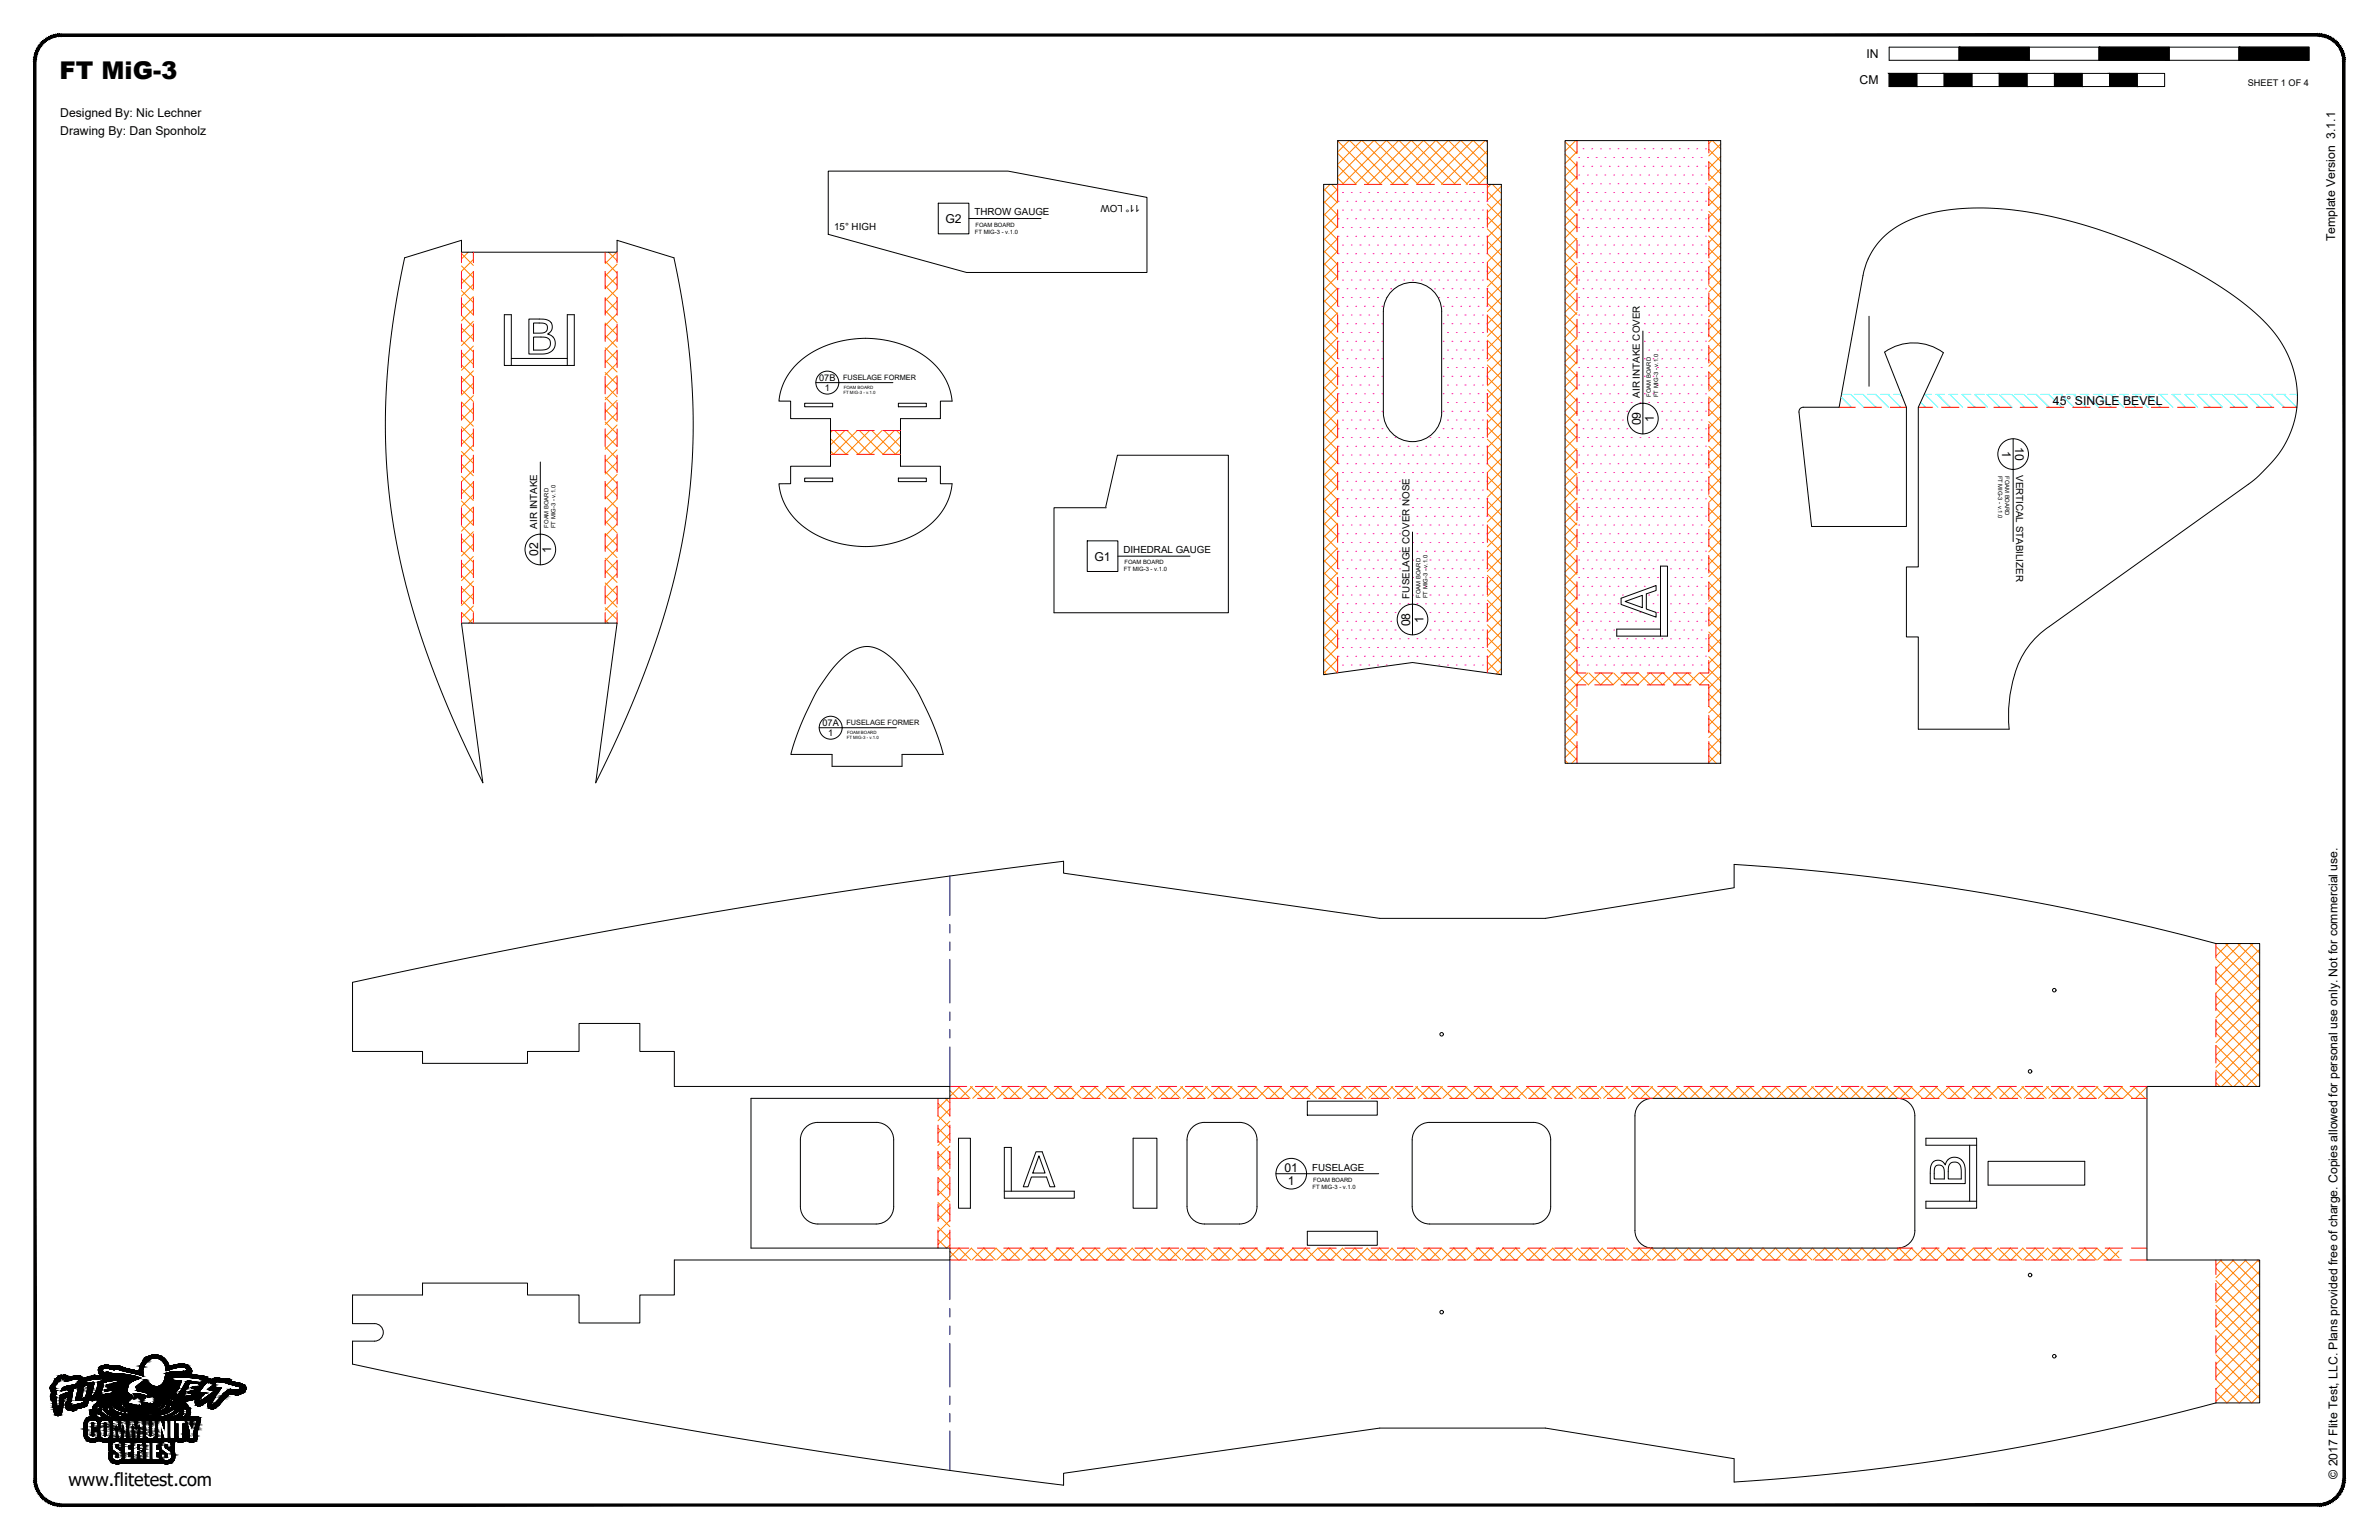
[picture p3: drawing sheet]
<svg xmlns="http://www.w3.org/2000/svg" width="864mm" height="559mm" viewBox="0 0 864 559" stroke-linecap="round" stroke-linejoin="round" font-family="sans-serif">
<defs><g id="words">
<text font-size="8.9" x="21.6" y="28.7">FT MiG-3</text>
<text font-size="6.6" x="24.9" y="539.1">www.flitetest.com</text>
<g font-size="4.4">
<text x="677.5" y="21.1">IN</text>
<text x="675" y="30.6">CM</text>
<text x="21.9" y="42.5">Designed By: Nic Lechner</text>
<text x="21.9" y="48.9">Drawing By: Dan Sponholz</text>
<text x="343.2" y="80.9">G2</text>
<text x="847.7" y="87.6" transform="rotate(-90 847.7 87.6)">Template Version 3.1.1</text>
<text x="745.3" y="147.1">45° SINGLE BEVEL</text>
<text x="595.6" y="154.3" transform="rotate(-90 595.6 154.3)">09</text>
<text x="600.4" y="153.1" transform="rotate(-90 600.4 153.1)">1</text>
<text x="726.8" y="163.5" transform="rotate(90 726.8 163.5)">1</text>
<text x="731.6" y="162.3" transform="rotate(90 731.6 162.3)">10</text>
<text x="195.3" y="201.9" transform="rotate(-90 195.3 201.9)">02</text>
<text x="200.1" y="200.6" transform="rotate(-90 200.1 200.6)">1</text>
<text x="397.3" y="203.4">G1</text>
<text x="512" y="227.3" transform="rotate(-90 512 227.3)">08</text>
<text x="516.7" y="226" transform="rotate(-90 516.7 226)">1</text>
<text x="466.3" y="425.1">01</text>
<text x="467.5" y="429.9">1</text>
<text x="848.6" y="536.6" transform="rotate(-90 848.6 536.6)">© 2017 Flite Test, LLC. Plans provided free of charge. Copies allowed for personal use only. Not for commercial use.</text>
</g>
<g font-size="3.5">
<text x="413.9" y="74.4" transform="rotate(-180 413.9 74.4)">11° LOW</text>
<text x="302.8" y="83.6">15° HIGH</text>
<text x="353.8" y="78.2">THROW GAUGE</text>
<text x="595.3" y="144.3" transform="rotate(-90 595.3 144.3)">AIR INTAKE COVER</text>
<text x="731.9" y="172.4" transform="rotate(90 731.9 172.4)">VERTICAL STABILIZER</text>
<text x="195" y="191.8" transform="rotate(-90 195 191.8)">AIR INTAKE</text>
<text x="407.9" y="200.7">DIHEDRAL GAUGE</text>
<text x="511.6" y="217.2" transform="rotate(-90 511.6 217.2)">FUSELAGE COVER NOSE</text>
<text x="476.4" y="424.8">FUSELAGE</text>
</g>
<g font-size="3.3">
<text x="816" y="31.1">SHEET 1 OF 4</text>
<text x="297.4" y="138.2">07B</text>
<text x="299.4" y="141.8">1</text>
<text x="298.6" y="263.5">07A</text>
<text x="300.6" y="267">1</text>
</g>
<g font-size="2.7">
<text x="306" y="138">FUSELAGE FORMER</text>
<text x="307.3" y="263.2">FUSELAGE FORMER</text>
</g>
<g font-size="2.1">
<text x="354.1" y="82.2">FOAM BOARD</text>
<text x="353.9" y="84.8">FT MIG-3 - v.1.0</text>
<text x="599.3" y="143.9" transform="rotate(-90 599.3 143.9)">FOAM BOARD</text>
<text x="601.9" y="144.1" transform="rotate(-90 601.9 144.1)">FT MIG-3 - v.1.0</text>
<text x="725.3" y="172.5" transform="rotate(90 725.3 172.5)">FT MIG-3 - v.1.0</text>
<text x="727.9" y="172.7" transform="rotate(90 727.9 172.7)">FOAM BOARD</text>
<text x="199.1" y="191.5" transform="rotate(-90 199.1 191.5)">FOAM BOARD</text>
<text x="201.6" y="191.6" transform="rotate(-90 201.6 191.6)">FT MIG-3 - v.1.0</text>
<text x="408" y="207.3">FT MIG-3 - v.1.0</text>
<text x="408.2" y="204.7">FOAM BOARD</text>
<text x="515.7" y="216.9" transform="rotate(-90 515.7 216.9)">FOAM BOARD</text>
<text x="518.2" y="217" transform="rotate(-90 518.2 217)">FT MIG-3 - v.1.0</text>
<text x="476.5" y="431.4">FT MIG-3 - v.1.0</text>
<text x="476.7" y="428.8">FOAM BOARD</text>
</g>
<g font-size="1.6">
<text x="306.1" y="143">FT MIG-3 - v.1.0</text>
<text x="306.3" y="141">FOAM BOARD</text>
<text x="307.4" y="268.2">FT MIG-3 - v.1.0</text>
<text x="307.5" y="266.3">FOAM BOARD</text>
</g>
</g></defs>
<!-- layer: 01 CUT -->
<g fill="none" stroke="#000" stroke-width=".36">
<path d="M485.6 51h54.3v15.9h5.1v177.9l-32.2-4.4-32.3 4.4v-177.9h5.1zM568.1 51h56.5v226h-56.5zM300.7 62.1h65.3l50.4 9.5v27.3h-65.5l-50.2-13.9zM146.9 93.5l20.6-6.3v4.3h56.5v-4.3l20.6 6.3a258.1 258.1 0 0 1 4.5 94.8 305.5 305.5 0 0 1-27.5 84.7l-5.4 11 7.8-57.9h-56.5l7.8 57.9a342.2 342.2 0 0 1-30.7-83.5 244.7 244.7 0 0 1 .5-97.9zM504.8 106a10.6 10.6 0 0 1 11.7-2.8 10.6 10.6 0 0 1 6.8 9.9v36.6a10.6 10.6 0 0 1-10.5 10.6 10.6 10.6 0 0 1-10.6-10.6v-36.6a10.5 10.5 0 0 1 2.6-7.1zM678.5 114.8v25.4M288.8 132.6a37.5 37.5 0 0 1 37.8-7.9 26.4 26.4 0 0 1 18.5 17.6l.5 3.3h-4.2v6.3h-14.5v17.3h14.5v6.3h4.2a24.5 24.5 0 0 1-16.5 19.9 38.3 38.3 0 0 1-39.3-5.9 21.7 21.7 0 0 1-7-14h4.2v-6.3h14.5v-17.3h-14.5v-6.3h-4.2a21.4 21.4 0 0 1 6-13zM684.1 127.8l7.9 20v43.2h-34.4l-4.6-41.5a1.59 1.59 0 0 1 1.6-1.7h13l8.7-47.9a27.7 27.7 0 0 1 19.7-21.1 77.6 77.6 0 0 1 34.5-2.6 187.7 187.7 0 0 1 83.7 33.7 48.6 48.6 0 0 1 17.3 21.2 35.5 35.5 0 0 1-10 40l-4.8 4.3-72.7 51.9a32.1 32.1 0 0 0-13.8 21.7 50.7 50.7 0 0 0-.9 15.6M684.1 127.8a18.2 18.2 0 0 1 21.4 .2M705.5 128l-9.1 19.8v57.9h-4.4v25.4h4.4v33.5h32.9M292.1 146.3h10.2v1.3h-10.2zM326.1 146.3h10.2v1.3h-10.2z"/>
<path d="M292.1 173.5h10.2v1.3h-10.2zM326.1 173.5h10.2v1.3h-10.2zM382.6 184.2h18.7l4.3-19h40.3v57.1h-63.3zM304.6 240a14.2 14.2 0 0 1 10.5-5.4 15.4 15.4 0 0 1 10.3 5.9 65.7 65.7 0 0 1 12.3 20l2.9 7.2 1.8 6h-15v4.4h-25.4v-4.4h-14.9a99.6 99.6 0 0 1 11.2-25.7l3.2-4.5zM629.5 322.1l-68.5 11.1h-60.1l-114.8-16.4v-4.3a2767.7 2767.7 0 0 0-258.1 43.9v25.1h25.4v4.3h38.1v-4.3h18.7v-10.1h22.1v10.1h12.5v12.7h100M629.5 322.1v-8.4a890.4 890.4 0 0 1 174.9 28.7h15.9v51.8h-40.9v63h40.9v51.9h-15.9a891.3 891.3 0 0 1-174.9 28.7v-8.5M344.8 394.2v4.3M344.8 398.5h-72.2v54.4h72.2v4.3h-100v12.7h-12.5v10.2h-22.1v-10.2h-18.7v-4.3h-38.1v4.3h-25.4v10.4h8a3.2 3.2 0 0 1 3.1 3.2 3.2 3.2 0 0 1-3.1 3.1h-8v8.4a2777 2777 0 0 0 258.1 43.9v-4.3l114.8-16.4h60.1l68.5 11.1M474.6 399.6h25.4v5h-25.4zM599.9 398.5h88.9M599.9 398.5a6.4 6.4 0 0 0-6.4 6.4M688.8 398.5a6.4 6.4 0 0 1 6.3 6.4"/>
<path d="M296.9 407.3h21.2a6.3 6.3 0 0 1 6.3 6.3v24.2a6.4 6.4 0 0 1-6.3 6.3h-21.2M296.9 407.3a6.4 6.4 0 0 0-6.4 6.3v24.2a6.4 6.4 0 0 0 6.4 6.3M347.9 413h4.4v25.4h-4.4zM411.3 413h8.7v25.4h-8.7zM432.8 409.1a6.3 6.3 0 0 1 4.5-1.8h12.7a6.3 6.3 0 0 1 6.3 6.3v24.2a6.4 6.4 0 0 1-6.3 6.3h-12.7a6.4 6.4 0 0 1-6.4-6.3v-24.2a6.3 6.3 0 0 1 1.9-4.5zM514.5 409.1a6.3 6.3 0 0 1 4.5-1.8h37.6a6.3 6.3 0 0 1 6.3 6.3v24.2a6.4 6.4 0 0 1-6.3 6.3h-37.6a6.4 6.4 0 0 1-6.4-6.3v-24.2a6.3 6.3 0 0 1 1.9-4.5zM593.5 404.9v41.6a6.4 6.4 0 0 0 6.4 6.4h88.9a6.4 6.4 0 0 0 6.3-6.4v-41.6M721.7 421.4h35.1v8.6h-35.1zM474.6 446.8h25.4v5.1h-25.4z"/>
<circle cx="745.7" cy="359.3" r=".64"/>
<circle cx="523.3" cy="375.3" r=".64"/>
<circle cx="736.9" cy="388.8" r=".64"/>
<circle cx="523.3" cy="476.1" r=".64"/>
<circle cx="736.9" cy="462.7" r=".64"/>
<circle cx="745.7" cy="492.1" r=".64"/>
</g>
<!-- layer: 04 BEVEL -->
<g fill="none" stroke="#0ff" stroke-width=".36">
<path d="M668.5 144.2l3.5 3.6M668.7 143.1h2.8M671.9 143.1l4.6 4.7M673.1 143.1h3.2M676.3 143.1l4.7 4.7M677.9 143.1h3.1M680.8 143.1l4.7 4.7M682.6 143.1h3.2M685.3 143.1l4.7 4.7M687.4 143.1h2.8M689.8 143.1l.6 .6M697.2 146l1.8 1.8"/>
<path d="M698.5 143.1h2.6M698.8 143.1l4.7 4.7M702.7 143.1h3.2M703.3 143.1l4.7 4.7M707.5 143.1h3.2M707.8 143.1l4.6 4.7M712.3 143.1h3.1M712.3 143.1l4.6 4.7M716.8 143.1l4.6 4.7M717 143.1h3.2M721.3 143.1l4.6 4.7M721.8 143.1h3.2"/>
<path d="M725.7 143.1l4.7 4.7M726.5 143.1h3.2M730.2 143.1l4.7 4.7M731.3 143.1h3.2M734.7 143.1l4.7 4.7M736.1 143.1h3.1M739.2 143.1l4.7 4.7M740.8 143.1h3.2M743.7 143.1l4.7 4.7M745.6 143.1h3.2M748.2 143.1l4.7 4.7M750.4 143.1h3.1"/>
<path d="M752.7 143.1l4.6 4.7M755.1 143.1h3.2M757.2 143.1l4.6 4.7M759.9 143.1h3.2M761.7 143.1l4.6 4.7M764.7 143.1h3.1M766.2 143.1l4.6 4.7M769.4 143.1h3.2M770.6 143.1l4.7 4.7M774.2 143.1h3.2M775.1 143.1l4.7 4.7M778.9 143.1h3.2"/>
<path d="M779.6 143.1l4.7 4.7M783.7 143.1h3.2M784.1 143.1l4.7 4.7M788.5 143.1h3.1M788.6 143.1l4.7 4.7M793.1 143.1l4.7 4.7M793.2 143.1h3.2M797.6 143.1l4.6 4.7M798 143.1h3.2M802.1 143.1l4.6 4.7M802.8 143.1h3.1M806.6 143.1l4.6 4.7"/>
<path d="M807.5 143.1h3.2M811.1 143.1l4.6 4.7M812.3 143.1h3.2M815.6 143.1l4.6 4.7M817 143.1h3.2M820 143.1l4.7 4.7M821.8 143.1h3.2M824.5 143.1l4.7 4.7M826.6 143.1h3.1M829 143.1l4.7 4.7M831.3 143.1h2.7M833.5 143.1l.5 .5"/>
</g>
<!-- layer: 02 SCORE -->
<g fill="none" stroke="#f00" stroke-width=".36">
<path d="M572.5 51v4.5M572.5 58.7v6.4M620.3 51v4.5M620.3 58.7v6.4M485.6 76.1v6.4M492.1 66.9h-6.5v6.1M495.3 66.9h6.3M504.8 66.9h6.4M514.3 66.9h6.4M523.9 66.9h6.3M533.4 66.9h6.5v6.1M539.9 76.1v6.4"/>
<path d="M572.5 68.2v6.4M572.5 77.8v6.3M620.3 68.2v6.4M620.3 77.8v6.3M167.5 91.5v3.8M167.5 98.5v6.3M171.8 91.5v3.8M171.8 98.5v6.3M219.7 91.5v3.8M219.7 98.5v6.3M224 91.5v3.8M224 98.5v6.3"/>
<path d="M485.6 85.7v6.3M485.6 95.2v6.3M539.9 85.7v6.3M539.9 95.2v6.3M572.5 87.3v6.3M572.5 96.8v6.4M620.3 87.3v6.3M620.3 96.8v6.4M167.5 108v6.4M167.5 117.5v6.4M171.8 108v6.4M171.8 117.5v6.4"/>
<path d="M219.7 108v6.4M219.7 117.5v6.4M224 108v6.4M224 117.5v6.4M485.6 104.7v6.4M485.6 114.2v6.4M539.9 104.7v6.4M539.9 114.2v6.4M572.5 106.3v6.4M572.5 115.9v6.3M620.3 106.3v6.4M620.3 115.9v6.3"/>
<path d="M167.5 127.1v6.3M167.5 136.6v6.3M171.8 127.1v6.3M171.8 136.6v6.3M219.7 127.1v6.3M219.7 136.6v6.3M224 127.1v6.3M224 136.6v6.3M485.6 123.8v6.3M485.6 133.3v6.3M539.9 123.8v6.3M539.9 133.3v6.3"/>
<path d="M572.5 125.4v6.3M572.5 134.9v6.4M620.3 125.4v6.3M620.3 134.9v6.4M167.5 146.1v6.4M167.5 155.6v6.4M171.8 146.1v6.4M171.8 155.6v6.4M219.7 146.1v6.4M219.7 155.6v6.4M224 146.1v6.4M224 155.6v6.4"/>
<path d="M301.5 156.2h6.3M311 156.2h6.4M320.5 156.2h6.4M485.6 142.8v6.4M485.6 152.3v6.4M539.9 142.8v6.4M539.9 152.3v6.4M572.5 144.4v6.4M572.5 154v6.3M620.3 144.4v6.4M620.3 154v6.3M667.6 147.8h5.9"/>
<path d="M676.7 147.8h6.3M686.2 147.8h5.8M696.4 147.8h5.2M704.8 147.8h6.3M714.3 147.8h6.3M723.8 147.8h6.4M733.3 147.8h6.4M742.9 147.8h6.3M752.4 147.8h6.3M761.9 147.8h6.4M771.4 147.8h6.4M781 147.8h6.3"/>
<path d="M790.5 147.8h6.3M800 147.8h6.4M809.5 147.8h6.4M819.1 147.8h6.3M828.6 147.8h5.2M167.5 165.2v6.3M167.5 174.7v6.3M171.8 165.2v6.3M171.8 174.7v6.3M219.7 165.2v6.3M219.7 174.7v6.3M224 165.2v6.3"/>
<path d="M224 174.7v6.3M301.5 164.9h6.3M311 164.9h6.4M320.5 164.9h6.4M485.6 161.9v6.3M485.6 171.4v6.3M539.9 161.9v6.3M539.9 171.4v6.3M572.5 163.5v6.3M572.5 173v6.4M620.3 163.5v6.3M620.3 173v6.4"/>
<path d="M167.5 184.2v6.4M167.5 193.7v6.4M171.8 184.2v6.4M171.8 193.7v6.4M219.7 184.2v6.4M219.7 193.7v6.4M224 184.2v6.4M224 193.7v6.4M485.6 180.9v6.4M485.6 190.4v6.4M485.6 200v6.3M539.9 180.9v6.4"/>
<path d="M539.9 190.4v6.4M539.9 200v6.3M572.5 182.5v6.4M572.5 192.1v6.3M620.3 182.5v6.4M620.3 192.1v6.3M167.5 203.3v6.3M167.5 212.8v6.3M171.8 203.3v6.3M171.8 212.8v6.3M219.7 203.3v6.3M219.7 212.8v6.3"/>
<path d="M224 203.3v6.3M224 212.8v6.3M485.6 209.5v6.3M485.6 219v6.4M539.9 209.5v6.3M539.9 219v6.4M572.5 201.6v6.3M572.5 211.1v6.4M620.3 201.6v6.3M620.3 211.1v6.4M167.5 222.3v3.8M171.8 222.3v3.8"/>
<path d="M219.7 222.3v3.8M224 222.3v3.8M485.6 228.5v6.4M485.6 238.1v6M539.9 228.5v6.4M539.9 238.1v6M572.5 220.6v6.4M572.5 230.2v6.3M572.5 239.7v4.5h3.2M620.3 220.6v6.4M620.3 230.2v6.3M620.3 239.7v4.5h-3.3"/>
<path d="M572.5 259.6v6.3M575.7 248.5h-3.2v7.9M578.9 248.5h6.4M578.9 244.2h6.4M588.4 248.5h6.4M588.4 244.2h6.4M598 248.5h6.3M598 244.2h6.3M607.5 248.5h6.3M607.5 244.2h6.3M617 248.5h3.3v7.9M620.3 259.6v6.3"/>
<path d="M572.5 269.1v7.9M620.3 269.1v7.9M804.4 342.4v5.3M804.4 350.8v6.4M804.4 360.4v6.3M804.4 369.9v6.3M804.4 379.4v6.4M340.5 398.5v6.6M344.8 394.2h6.1M351.7 398.5h-6.9v6.6M354.1 394.2h6.4M354.9 398.5h6.3"/>
<path d="M363.7 394.2h6.3M364.4 398.5h6.3M373.2 394.2h6.3M373.9 398.5h6.4M382.7 394.2h6.4M383.4 398.5h6.4M392.2 394.2h6.4M393 398.5h6.3M401.8 394.2h6.3M402.5 398.5h6.3M411.3 394.2h6.3M412 398.5h6.4"/>
<path d="M420.8 394.2h6.4M421.5 398.5h6.4M430.3 394.2h6.4M431.1 398.5h6.3M439.9 394.2h6.3M440.6 398.5h6.3M449.4 394.2h6.3M450.1 398.5h6.4M458.9 394.2h6.4M459.6 398.5h6.4M468.4 394.2h6.4M469.2 398.5h6.3"/>
<path d="M478 394.2h6.3M478.7 398.5h6.3M487.5 394.2h6.3M488.2 398.5h6.4M497 394.2h6.4M497.7 398.5h6.4M506.5 394.2h6.4M507.3 398.5h6.3M516.1 394.2h6.3M516.8 398.5h6.3M525.6 394.2h6.3M526.3 398.5h6.4"/>
<path d="M535.1 394.2h6.4M535.8 398.5h6.4M544.6 394.2h6.4M545.4 398.5h6.3M554.2 394.2h6.3M554.9 398.5h6.3M563.7 394.2h6.3M564.4 398.5h6.4M573.2 394.2h6.4M573.9 398.5h6.4M582.7 394.2h6.4M583.5 398.5h6.3"/>
<path d="M592.3 394.2h6.3M593 398.5h6.9M601.8 394.2h6.3M611.3 394.2h6.4M620.8 394.2h6.4M630.4 394.2h6.3M639.9 394.2h6.3M649.4 394.2h6.4M658.9 394.2h6.4M668.5 394.2h6.3M678 394.2h6.3M687.5 394.2h6.4"/>
<path d="M688.8 398.5h5.6M697 394.2h6.4M697.5 398.5h6.4M706.6 394.2h6.3M707.1 398.5h6.3M716.1 394.2h6.3M716.6 398.5h6.3M725.6 394.2h6.4M726.1 398.5h6.4M735.1 394.2h6.4M735.6 398.5h6.4M744.7 394.2h6.3"/>
<path d="M745.2 398.5h6.3M754.2 394.2h6.3M754.7 398.5h6.3M763.7 394.2h6.4M764.2 398.5h6.4M773.2 394.2h6.2M773.7 398.5h5.6M804.4 388.9v5.3M340.5 408.3v6.3M340.5 417.8v6.3M344.8 408.3v6.3M344.8 417.8v6.3"/>
<path d="M340.5 427.3v6.4M340.5 436.8v6.4M344.8 427.3v6.4M344.8 436.8v6.4M340.5 446.4v6.5M344.8 457.2h6.1M344.8 446.4v6.5h6.9M354.1 457.2h6.4M354.9 452.9h6.3M363.7 457.2h6.3M364.4 452.9h6.3M373.2 457.2h6.3"/>
<path d="M373.9 452.9h6.4M382.7 457.2h6.4M383.4 452.9h6.4M392.2 457.2h6.4M393 452.9h6.3M401.8 457.2h6.3M402.5 452.9h6.3M411.3 457.2h6.3M412 452.9h6.4M420.8 457.2h6.4M421.5 452.9h6.4M430.3 457.2h6.4"/>
<path d="M431.1 452.9h6.3M439.9 457.2h6.3M440.6 452.9h6.3M449.4 457.2h6.3M450.1 452.9h6.4M458.9 457.2h6.4M459.6 452.9h6.4M468.4 457.2h6.4M469.2 452.9h6.3M478 457.2h6.3M478.7 452.9h6.3M487.5 457.2h6.3"/>
<path d="M488.2 452.9h6.4M497 457.2h6.4M497.7 452.9h6.4M506.5 457.2h6.4M507.3 452.9h6.3M516.1 457.2h6.3M516.8 452.9h6.3M525.6 457.2h6.3M526.3 452.9h6.4M535.1 457.2h6.4M535.8 452.9h6.4M544.6 457.2h6.4"/>
<path d="M545.4 452.9h6.3M554.2 457.2h6.3M554.9 452.9h6.3M563.7 457.2h6.3M564.4 452.9h6.4M573.2 457.2h6.4M573.9 452.9h6.4M582.7 457.2h6.4M583.5 452.9h6.3M592.3 457.2h6.3M593 452.9h6.9M601.8 457.2h6.3"/>
<path d="M611.3 457.2h6.4M620.8 457.2h6.4M630.4 457.2h6.3M639.9 457.2h6.3M649.4 457.2h6.4M658.9 457.2h6.4M668.5 457.2h6.3M678 457.2h6.3M687.5 457.2h6.4M688.8 452.9h5.6M697 457.2h6.4M697.5 452.9h6.4"/>
<path d="M706.6 457.2h6.3M707.1 452.9h6.3M716.1 457.2h6.3M716.6 452.9h6.3M725.6 457.2h6.4M726.1 452.9h6.4M735.1 457.2h6.4M735.6 452.9h6.4M744.7 457.2h6.3M745.2 452.9h6.3M754.2 457.2h6.3M754.7 452.9h6.3"/>
<path d="M763.7 457.2h6.4M764.2 452.9h6.4M773.2 457.2h6.2M773.7 452.9h5.6M804.4 457.2v5.3M804.4 465.7v6.3M804.4 475.2v6.3M804.4 484.7v6.4M804.4 494.2v6.4M804.4 503.8v5.3"/>
</g>
<!-- layer: 07 DE-PAPER -->
<g fill="none" stroke="#f0f" stroke-width=".36">
<path d="M573.1 57.2h.1M574.7 54h.1M576.3 57.2h.1M577.8 54h.1M579.4 57.2h.1M581 54h.1M582.6 57.2h.1M584.2 54h.1M585.8 57.2h.1M587.4 54h.1M589 57.2h.1M590.5 54h.1"/>
<path d="M592.1 57.2h.1M593.7 54h.1M595.3 57.2h.1M596.9 54h.1M598.5 57.2h.1M600.1 54h.1M601.7 57.2h.1M603.2 54h.1M604.8 57.2h.1M606.4 54h.1M608 57.2h.1M609.6 54h.1"/>
<path d="M611.2 57.2h.1M612.8 54h.1M614.4 57.2h.1M615.9 54h.1M617.5 57.2h.1M619.1 54h.1M485.8 73h.1M485.8 79.4h.1M487.4 69.9h.1M487.4 76.2h.1M488.9 73h.1M488.9 79.4h.1"/>
<path d="M490.5 69.9h.1M490.5 76.2h.1M492.1 73h.1M492.1 79.4h.1M493.7 69.9h.1M493.7 76.2h.1M495.3 73h.1M495.3 79.4h.1M496.9 69.9h.1M496.9 76.2h.1M498.5 73h.1M498.5 79.4h.1"/>
<path d="M500.1 69.9h.1M500.1 76.2h.1M501.6 73h.1M501.6 79.4h.1M503.2 69.9h.1M503.2 76.2h.1M504.8 73h.1M504.8 79.4h.1M506.4 69.9h.1M506.4 76.2h.1M508 73h.1M508 79.4h.1"/>
<path d="M509.6 69.9h.1M509.6 76.2h.1M511.2 73h.1M511.2 79.4h.1M512.8 69.9h.1M512.8 76.2h.1M514.3 73h.1M514.3 79.4h.1M515.9 69.9h.1M515.9 76.2h.1M517.5 73h.1M517.5 79.4h.1"/>
<path d="M519.1 69.9h.1M519.1 76.2h.1M520.7 73h.1M520.7 79.4h.1M522.3 69.9h.1M522.3 76.2h.1M523.9 73h.1M523.9 79.4h.1M525.5 69.9h.1M525.5 76.2h.1M527 73h.1M527 79.4h.1"/>
<path d="M528.6 69.9h.1M528.6 76.2h.1M530.2 73h.1M530.2 79.4h.1M531.8 69.9h.1M531.8 76.2h.1M533.4 73h.1M533.4 79.4h.1M535 69.9h.1M535 76.2h.1M536.6 73h.1M536.6 79.4h.1"/>
<path d="M538.2 69.9h.1M538.2 76.2h.1M539.7 73h.1M539.7 79.4h.1M573.1 63.5h.1M573.1 69.9h.1M573.1 76.2h.1M574.7 60.3h.1M574.7 66.7h.1M574.7 73h.1M574.7 79.4h.1M576.3 63.5h.1"/>
<path d="M576.3 69.9h.1M576.3 76.2h.1M577.8 60.3h.1M577.8 66.7h.1M577.8 73h.1M577.8 79.4h.1M579.4 63.5h.1M579.4 69.9h.1M579.4 76.2h.1M581 60.3h.1M581 66.7h.1M581 73h.1"/>
<path d="M581 79.4h.1M582.6 63.5h.1M582.6 69.9h.1M582.6 76.2h.1M584.2 60.3h.1M584.2 66.7h.1M584.2 73h.1M584.2 79.4h.1M585.8 63.5h.1M585.8 69.9h.1M585.8 76.2h.1M587.4 60.3h.1"/>
<path d="M587.4 66.7h.1M587.4 73h.1M587.4 79.4h.1M589 63.5h.1M589 69.9h.1M589 76.2h.1M590.5 60.3h.1M590.5 66.7h.1M590.5 73h.1M590.5 79.4h.1M592.1 63.5h.1M592.1 69.9h.1"/>
<path d="M592.1 76.2h.1M593.7 60.3h.1M593.7 66.7h.1M593.7 73h.1M593.7 79.4h.1M595.3 63.5h.1M595.3 69.9h.1M595.3 76.2h.1M596.9 60.3h.1M596.9 66.7h.1M596.9 73h.1M596.9 79.4h.1"/>
<path d="M598.5 63.5h.1M598.5 69.9h.1M598.5 76.2h.1M600.1 60.3h.1M600.1 66.7h.1M600.1 73h.1M600.1 79.4h.1M601.7 63.5h.1M601.7 69.9h.1M601.7 76.2h.1M603.2 60.3h.1M603.2 66.7h.1"/>
<path d="M603.2 73h.1M603.2 79.4h.1M604.8 63.5h.1M604.8 69.9h.1M604.8 76.2h.1M606.4 60.3h.1M606.4 66.7h.1M606.4 73h.1M606.4 79.4h.1M608 63.5h.1M608 69.9h.1M608 76.2h.1"/>
<path d="M609.6 60.3h.1M609.6 66.7h.1M609.6 73h.1M609.6 79.4h.1M611.2 63.5h.1M611.2 69.9h.1M611.2 76.2h.1M612.8 60.3h.1M612.8 66.7h.1M612.8 73h.1M612.8 79.4h.1M614.4 63.5h.1"/>
<path d="M614.4 69.9h.1M614.4 76.2h.1M615.9 60.3h.1M615.9 66.7h.1M615.9 73h.1M615.9 79.4h.1M617.5 63.5h.1M617.5 69.9h.1M617.5 76.2h.1M619.1 60.3h.1M619.1 66.7h.1M619.1 73h.1"/>
<path d="M619.1 79.4h.1M485.8 85.7h.1M485.8 92.1h.1M485.8 98.4h.1M487.4 82.6h.1M487.4 88.9h.1M487.4 95.3h.1M488.9 85.7h.1M488.9 92.1h.1M488.9 98.4h.1M490.5 82.6h.1M490.5 88.9h.1"/>
<path d="M490.5 95.3h.1M492.1 85.7h.1M492.1 92.1h.1M492.1 98.4h.1M493.7 82.6h.1M493.7 88.9h.1M493.7 95.3h.1M495.3 85.7h.1M495.3 92.1h.1M495.3 98.4h.1M496.9 82.6h.1M496.9 88.9h.1"/>
<path d="M496.9 95.3h.1M498.5 85.7h.1M498.5 92.1h.1M498.5 98.4h.1M500.1 82.6h.1M500.1 88.9h.1M500.1 95.3h.1M501.6 85.7h.1M501.6 92.1h.1M501.6 98.4h.1M503.2 82.6h.1M503.2 88.9h.1"/>
<path d="M503.2 95.3h.1M504.8 85.7h.1M504.8 92.1h.1M504.8 98.4h.1M506.4 82.6h.1M506.4 88.9h.1M506.4 95.3h.1M508 85.7h.1M508 92.1h.1M508 98.4h.1M509.6 82.6h.1M509.6 88.9h.1"/>
<path d="M509.6 95.3h.1M511.2 85.7h.1M511.2 92.1h.1M511.2 98.4h.1M512.8 82.6h.1M512.8 88.9h.1M512.8 95.3h.1M514.3 85.7h.1M514.3 92.1h.1M514.3 98.4h.1M515.9 82.6h.1M515.9 88.9h.1"/>
<path d="M515.9 95.3h.1M517.5 85.7h.1M517.5 92.1h.1M517.5 98.4h.1M519.1 82.6h.1M519.1 88.9h.1M519.1 95.3h.1M520.7 85.7h.1M520.7 92.1h.1M520.7 98.4h.1M522.3 82.6h.1M522.3 88.9h.1"/>
<path d="M522.3 95.3h.1M523.9 85.7h.1M523.9 92.1h.1M523.9 98.4h.1M525.5 82.6h.1M525.5 88.9h.1M525.5 95.3h.1M527 85.7h.1M527 92.1h.1M527 98.4h.1M528.6 82.6h.1M528.6 88.9h.1"/>
<path d="M528.6 95.3h.1M530.2 85.7h.1M530.2 92.1h.1M530.2 98.4h.1M531.8 82.6h.1M531.8 88.9h.1M531.8 95.3h.1M533.4 85.7h.1M533.4 92.1h.1M533.4 98.4h.1M535 82.6h.1M535 88.9h.1"/>
<path d="M535 95.3h.1M536.6 85.7h.1M536.6 92.1h.1M536.6 98.4h.1M538.2 82.6h.1M538.2 88.9h.1M538.2 95.3h.1M539.7 85.7h.1M539.7 92.1h.1M539.7 98.4h.1M573.1 82.6h.1M573.1 88.9h.1"/>
<path d="M573.1 95.3h.1M574.7 85.7h.1M574.7 92.1h.1M574.7 98.4h.1M576.3 82.6h.1M576.3 88.9h.1M576.3 95.3h.1M577.8 85.7h.1M577.8 92.1h.1M577.8 98.4h.1M579.4 82.6h.1M579.4 88.9h.1"/>
<path d="M579.4 95.3h.1M581 85.7h.1M581 92.1h.1M581 98.4h.1M582.6 82.6h.1M582.6 88.9h.1M582.6 95.3h.1M584.2 85.7h.1M584.2 92.1h.1M584.2 98.4h.1M585.8 82.6h.1M585.8 88.9h.1"/>
<path d="M585.8 95.3h.1M587.4 85.7h.1M587.4 92.1h.1M587.4 98.4h.1M589 82.6h.1M589 88.9h.1M589 95.3h.1M590.5 85.7h.1M590.5 92.1h.1M590.5 98.4h.1M592.1 82.6h.1M592.1 88.9h.1"/>
<path d="M592.1 95.3h.1M593.7 85.7h.1M593.7 92.1h.1M593.7 98.4h.1M595.3 82.6h.1M595.3 88.9h.1M595.3 95.3h.1M596.9 85.7h.1M596.9 92.1h.1M596.9 98.4h.1M598.5 82.6h.1M598.5 88.9h.1"/>
<path d="M598.5 95.3h.1M600.1 85.7h.1M600.1 92.1h.1M600.1 98.4h.1M601.7 82.6h.1M601.7 88.9h.1M601.7 95.3h.1M603.2 85.7h.1M603.2 92.1h.1M603.2 98.4h.1M604.8 82.6h.1M604.8 88.9h.1"/>
<path d="M604.8 95.3h.1M606.4 85.7h.1M606.4 92.1h.1M606.4 98.4h.1M608 82.6h.1M608 88.9h.1M608 95.3h.1M609.6 85.7h.1M609.6 92.1h.1M609.6 98.4h.1M611.2 82.6h.1M611.2 88.9h.1"/>
<path d="M611.2 95.3h.1M612.8 85.7h.1M612.8 92.1h.1M612.8 98.4h.1M614.4 82.6h.1M614.4 88.9h.1M614.4 95.3h.1M615.9 85.7h.1M615.9 92.1h.1M615.9 98.4h.1M617.5 82.6h.1M617.5 88.9h.1"/>
<path d="M617.5 95.3h.1M619.1 85.7h.1M619.1 92.1h.1M619.1 98.4h.1M485.8 104.8h.1M485.8 111.1h.1M485.8 117.5h.1M487.4 101.6h.1M487.4 108h.1M487.4 114.3h.1M488.9 104.8h.1M488.9 111.1h.1"/>
<path d="M488.9 117.5h.1M490.5 101.6h.1M490.5 108h.1M490.5 114.3h.1M492.1 104.8h.1M492.1 111.1h.1M492.1 117.5h.1M493.7 101.6h.1M493.7 108h.1M493.7 114.3h.1M495.3 104.8h.1M495.3 111.1h.1"/>
<path d="M495.3 117.5h.1M496.9 101.6h.1M496.9 108h.1M496.9 114.3h.1M498.5 104.8h.1M498.5 111.1h.1M498.5 117.5h.1M500.1 101.6h.1M500.1 108h.1M500.1 114.3h.1M501.6 104.8h.1M501.6 111.1h.1"/>
<path d="M501.6 117.5h.1M503.2 101.6h.1M503.2 108h.1M504.8 104.8h.1M506.4 101.6h.1M509.6 101.6h.1M512.8 101.6h.1M515.9 101.6h.1M519.1 101.6h.1M520.7 104.8h.1M522.3 101.6h.1M522.3 108h.1"/>
<path d="M523.9 104.8h.1M523.9 111.1h.1M523.9 117.5h.1M525.5 101.6h.1M525.5 108h.1M525.5 114.3h.1M527 104.8h.1M527 111.1h.1M527 117.5h.1M528.6 101.6h.1M528.6 108h.1M528.6 114.3h.1"/>
<path d="M530.2 104.8h.1M530.2 111.1h.1M530.2 117.5h.1M531.8 101.6h.1M531.8 108h.1M531.8 114.3h.1M533.4 104.8h.1M533.4 111.1h.1M533.4 117.5h.1M535 101.6h.1M535 108h.1M535 114.3h.1"/>
<path d="M536.6 104.8h.1M536.6 111.1h.1M536.6 117.5h.1M538.2 101.6h.1M538.2 108h.1M538.2 114.3h.1M539.7 104.8h.1M539.7 111.1h.1M539.7 117.5h.1M573.1 101.6h.1M573.1 108h.1M573.1 114.3h.1"/>
<path d="M574.7 104.8h.1M574.7 111.1h.1M574.7 117.5h.1M576.3 101.6h.1M576.3 108h.1M576.3 114.3h.1M577.8 104.8h.1M577.8 111.1h.1M577.8 117.5h.1M579.4 101.6h.1M579.4 108h.1M579.4 114.3h.1"/>
<path d="M581 104.8h.1M581 111.1h.1M581 117.5h.1M582.6 101.6h.1M582.6 108h.1M582.6 114.3h.1M584.2 104.8h.1M584.2 111.1h.1M584.2 117.5h.1M585.8 101.6h.1M585.8 108h.1M585.8 114.3h.1"/>
<path d="M587.4 104.8h.1M587.4 111.1h.1M587.4 117.5h.1M589 101.6h.1M589 108h.1M589 114.3h.1M590.5 104.8h.1M590.5 111.1h.1M590.5 117.5h.1M592.1 101.6h.1M592.1 108h.1M593.7 104.8h.1"/>
<path d="M595.3 101.6h.1M595.3 108h.1M596.9 104.8h.1M596.9 111.1h.1M596.9 117.5h.1M598.5 101.6h.1M598.5 108h.1M598.5 114.3h.1M600.1 104.8h.1M600.1 111.1h.1M600.1 117.5h.1M601.7 101.6h.1"/>
<path d="M601.7 108h.1M601.7 114.3h.1M603.2 104.8h.1M603.2 111.1h.1M603.2 117.5h.1M604.8 101.6h.1M604.8 108h.1M604.8 114.3h.1M606.4 104.8h.1M606.4 111.1h.1M606.4 117.5h.1M608 101.6h.1"/>
<path d="M608 108h.1M608 114.3h.1M609.6 104.8h.1M609.6 111.1h.1M609.6 117.5h.1M611.2 101.6h.1M611.2 108h.1M611.2 114.3h.1M612.8 104.8h.1M612.8 111.1h.1M612.8 117.5h.1M614.4 101.6h.1"/>
<path d="M614.4 108h.1M614.4 114.3h.1M615.9 104.8h.1M615.9 111.1h.1M615.9 117.5h.1M617.5 101.6h.1M617.5 108h.1M617.5 114.3h.1M619.1 104.8h.1M619.1 111.1h.1M619.1 117.5h.1M485.8 123.8h.1"/>
<path d="M485.8 130.2h.1M485.8 136.5h.1M487.4 120.7h.1M487.4 127h.1M487.4 133.4h.1M487.4 139.7h.1M488.9 123.8h.1M488.9 130.2h.1M488.9 136.5h.1M490.5 120.7h.1M490.5 127h.1M490.5 133.4h.1"/>
<path d="M490.5 139.7h.1M492.1 123.8h.1M492.1 130.2h.1M492.1 136.5h.1M493.7 120.7h.1M493.7 127h.1M493.7 133.4h.1M493.7 139.7h.1M495.3 123.8h.1M495.3 130.2h.1M495.3 136.5h.1M496.9 120.7h.1"/>
<path d="M496.9 127h.1M496.9 133.4h.1M496.9 139.7h.1M498.5 123.8h.1M498.5 130.2h.1M498.5 136.5h.1M500.1 120.7h.1M500.1 127h.1M500.1 133.4h.1M500.1 139.7h.1M501.6 123.8h.1M501.6 130.2h.1"/>
<path d="M501.6 136.5h.1M523.9 123.8h.1M523.9 130.2h.1M523.9 136.5h.1M525.5 120.7h.1M525.5 127h.1M525.5 133.4h.1M525.5 139.7h.1M527 123.8h.1M527 130.2h.1M527 136.5h.1M528.6 120.7h.1"/>
<path d="M528.6 127h.1M528.6 133.4h.1M528.6 139.7h.1M530.2 123.8h.1M530.2 130.2h.1M530.2 136.5h.1M531.8 120.7h.1M531.8 127h.1M531.8 133.4h.1M531.8 139.7h.1M533.4 123.8h.1M533.4 130.2h.1"/>
<path d="M533.4 136.5h.1M535 120.7h.1M535 127h.1M535 133.4h.1M535 139.7h.1M536.6 123.8h.1M536.6 130.2h.1M536.6 136.5h.1M538.2 120.7h.1M538.2 127h.1M538.2 133.4h.1M538.2 139.7h.1"/>
<path d="M539.7 123.8h.1M539.7 130.2h.1M539.7 136.5h.1M573.1 120.7h.1M573.1 127h.1M573.1 133.4h.1M573.1 139.7h.1M574.7 123.8h.1M574.7 130.2h.1M574.7 136.5h.1M576.3 120.7h.1M576.3 127h.1"/>
<path d="M576.3 133.4h.1M576.3 139.7h.1M577.8 123.8h.1M577.8 130.2h.1M577.8 136.5h.1M579.4 120.7h.1M579.4 127h.1M579.4 133.4h.1M579.4 139.7h.1M581 123.8h.1M581 130.2h.1M581 136.5h.1"/>
<path d="M582.6 120.7h.1M582.6 127h.1M582.6 133.4h.1M582.6 139.7h.1M584.2 123.8h.1M584.2 130.2h.1M584.2 136.5h.1M585.8 120.7h.1M585.8 127h.1M585.8 133.4h.1M585.8 139.7h.1M587.4 123.8h.1"/>
<path d="M587.4 130.2h.1M587.4 136.5h.1M589 120.7h.1M589 127h.1M589 133.4h.1M589 139.7h.1M590.5 123.8h.1M590.5 130.2h.1M590.5 136.5h.1M596.9 123.8h.1M596.9 130.2h.1M596.9 136.5h.1"/>
<path d="M598.5 120.7h.1M598.5 127h.1M600.1 123.8h.1M600.1 130.2h.1M600.1 136.5h.1M601.7 120.7h.1M601.7 127h.1M601.7 133.4h.1M601.7 139.7h.1M603.2 123.8h.1M603.2 130.2h.1M603.2 136.5h.1"/>
<path d="M604.8 120.7h.1M604.8 127h.1M604.8 133.4h.1M604.8 139.7h.1M606.4 123.8h.1M606.4 130.2h.1M606.4 136.5h.1M608 120.7h.1M608 127h.1M608 133.4h.1M608 139.7h.1M609.6 123.8h.1"/>
<path d="M609.6 130.2h.1M609.6 136.5h.1M611.2 120.7h.1M611.2 127h.1M611.2 133.4h.1M611.2 139.7h.1M612.8 123.8h.1M612.8 130.2h.1M612.8 136.5h.1M614.4 120.7h.1M614.4 127h.1M614.4 133.4h.1"/>
<path d="M614.4 139.7h.1M615.9 123.8h.1M615.9 130.2h.1M615.9 136.5h.1M617.5 120.7h.1M617.5 127h.1M617.5 133.4h.1M617.5 139.7h.1M619.1 123.8h.1M619.1 130.2h.1M619.1 136.5h.1M485.8 142.9h.1"/>
<path d="M485.8 149.2h.1M485.8 155.6h.1M487.4 146.1h.1M487.4 152.4h.1M487.4 158.8h.1M488.9 142.9h.1M488.9 149.2h.1M488.9 155.6h.1M490.5 146.1h.1M490.5 152.4h.1M490.5 158.8h.1M492.1 142.9h.1"/>
<path d="M492.1 149.2h.1M492.1 155.6h.1M493.7 146.1h.1M493.7 152.4h.1M493.7 158.8h.1M495.3 142.9h.1M495.3 149.2h.1M495.3 155.6h.1M496.9 146.1h.1M496.9 152.4h.1M496.9 158.8h.1M498.5 142.9h.1"/>
<path d="M498.5 149.2h.1M498.5 155.6h.1M500.1 146.1h.1M500.1 152.4h.1M500.1 158.8h.1M501.6 142.9h.1M501.6 149.2h.1M501.6 155.6h.1M503.2 158.8h.1M506.4 158.8h.1M519.1 158.8h.1M522.3 158.8h.1"/>
<path d="M523.9 142.9h.1M523.9 149.2h.1M523.9 155.6h.1M525.5 146.1h.1M525.5 152.4h.1M525.5 158.8h.1M527 142.9h.1M527 149.2h.1M527 155.6h.1M528.6 146.1h.1M528.6 152.4h.1M528.6 158.8h.1"/>
<path d="M530.2 142.9h.1M530.2 149.2h.1M530.2 155.6h.1M531.8 146.1h.1M531.8 152.4h.1M531.8 158.8h.1M533.4 142.9h.1M533.4 149.2h.1M533.4 155.6h.1M535 146.1h.1M535 152.4h.1M535 158.8h.1"/>
<path d="M536.6 142.9h.1M536.6 149.2h.1M536.6 155.6h.1M538.2 146.1h.1M538.2 152.4h.1M538.2 158.8h.1M539.7 142.9h.1M539.7 149.2h.1M539.7 155.6h.1M573.1 146.1h.1M573.1 152.4h.1M573.1 158.8h.1"/>
<path d="M574.7 142.9h.1M574.7 149.2h.1M574.7 155.6h.1M576.3 146.1h.1M576.3 152.4h.1M576.3 158.8h.1M577.8 142.9h.1M577.8 149.2h.1M577.8 155.6h.1M579.4 146.1h.1M579.4 152.4h.1M579.4 158.8h.1"/>
<path d="M581 142.9h.1M581 149.2h.1M581 155.6h.1M582.6 146.1h.1M582.6 152.4h.1M582.6 158.8h.1M584.2 142.9h.1M584.2 149.2h.1M584.2 155.6h.1M585.8 146.1h.1M585.8 152.4h.1M585.8 158.8h.1"/>
<path d="M587.4 142.9h.1M587.4 149.2h.1M587.4 155.6h.1M589 146.1h.1M589 152.4h.1M589 158.8h.1M590.5 142.9h.1M590.5 149.2h.1M590.5 155.6h.1M592.1 146.1h.1M592.1 158.8h.1M595.3 146.1h.1"/>
<path d="M595.3 158.8h.1M596.9 142.9h.1M598.5 146.1h.1M598.5 158.8h.1M600.1 142.9h.1M601.7 146.1h.1M601.7 158.8h.1M603.2 142.9h.1M603.2 149.2h.1M603.2 155.6h.1M604.8 146.1h.1M604.8 152.4h.1"/>
<path d="M604.8 158.8h.1M606.4 142.9h.1M606.4 149.2h.1M606.4 155.6h.1M608 146.1h.1M608 152.4h.1M608 158.8h.1M609.6 142.9h.1M609.6 149.2h.1M609.6 155.6h.1M611.2 146.1h.1M611.2 152.4h.1"/>
<path d="M611.2 158.8h.1M612.8 142.9h.1M612.8 149.2h.1M612.8 155.6h.1M614.4 146.1h.1M614.4 152.4h.1M614.4 158.8h.1M615.9 142.9h.1M615.9 149.2h.1M615.9 155.6h.1M617.5 146.1h.1M617.5 152.4h.1"/>
<path d="M617.5 158.8h.1M619.1 142.9h.1M619.1 149.2h.1M619.1 155.6h.1M485.8 161.9h.1M485.8 168.3h.1M485.8 174.6h.1M487.4 165.1h.1M487.4 171.5h.1M487.4 177.8h.1M488.9 161.9h.1M488.9 168.3h.1"/>
<path d="M488.9 174.6h.1M490.5 165.1h.1M490.5 171.5h.1M490.5 177.8h.1M492.1 161.9h.1M492.1 168.3h.1M492.1 174.6h.1M493.7 165.1h.1M493.7 171.5h.1M493.7 177.8h.1M495.3 161.9h.1M495.3 168.3h.1"/>
<path d="M495.3 174.6h.1M496.9 165.1h.1M496.9 171.5h.1M496.9 177.8h.1M498.5 161.9h.1M498.5 168.3h.1M498.5 174.6h.1M500.1 165.1h.1M500.1 171.5h.1M500.1 177.8h.1M501.6 161.9h.1M501.6 168.3h.1"/>
<path d="M501.6 174.6h.1M503.2 165.1h.1M503.2 171.5h.1M503.2 177.8h.1M504.8 161.9h.1M504.8 168.3h.1M504.8 174.6h.1M506.4 165.1h.1M506.4 171.5h.1M506.4 177.8h.1M508 161.9h.1M508 168.3h.1"/>
<path d="M508 174.6h.1M509.6 165.1h.1M509.6 171.5h.1M511.2 161.9h.1M511.2 168.3h.1M512.8 165.1h.1M512.8 171.5h.1M512.8 177.8h.1M514.3 161.9h.1M514.3 168.3h.1M514.3 174.6h.1M515.9 165.1h.1"/>
<path d="M515.9 171.5h.1M515.9 177.8h.1M517.5 161.9h.1M517.5 168.3h.1M517.5 174.6h.1M519.1 165.1h.1M519.1 171.5h.1M519.1 177.8h.1M520.7 161.9h.1M520.7 168.3h.1M520.7 174.6h.1M522.3 165.1h.1"/>
<path d="M522.3 171.5h.1M522.3 177.8h.1M523.9 161.9h.1M523.9 168.3h.1M523.9 174.6h.1M525.5 165.1h.1M525.5 171.5h.1M525.5 177.8h.1M527 161.9h.1M527 168.3h.1M527 174.6h.1M528.6 165.1h.1"/>
<path d="M528.6 171.5h.1M528.6 177.8h.1M530.2 161.9h.1M530.2 168.3h.1M530.2 174.6h.1M531.8 165.1h.1M531.8 171.5h.1M531.8 177.8h.1M533.4 161.9h.1M533.4 168.3h.1M533.4 174.6h.1M535 165.1h.1"/>
<path d="M535 171.5h.1M535 177.8h.1M536.6 161.9h.1M536.6 168.3h.1M536.6 174.6h.1M538.2 165.1h.1M538.2 171.5h.1M538.2 177.8h.1M539.7 161.9h.1M539.7 168.3h.1M539.7 174.6h.1M573.1 165.1h.1"/>
<path d="M573.1 171.5h.1M573.1 177.8h.1M574.7 161.9h.1M574.7 168.3h.1M574.7 174.6h.1M576.3 165.1h.1M576.3 171.5h.1M576.3 177.8h.1M577.8 161.9h.1M577.8 168.3h.1M577.8 174.6h.1M579.4 165.1h.1"/>
<path d="M579.4 171.5h.1M579.4 177.8h.1M581 161.9h.1M581 168.3h.1M581 174.6h.1M582.6 165.1h.1M582.6 171.5h.1M582.6 177.8h.1M584.2 161.9h.1M584.2 168.3h.1M584.2 174.6h.1M585.8 165.1h.1"/>
<path d="M585.8 171.5h.1M585.8 177.8h.1M587.4 161.9h.1M587.4 168.3h.1M587.4 174.6h.1M589 165.1h.1M589 171.5h.1M589 177.8h.1M590.5 161.9h.1M590.5 168.3h.1M590.5 174.6h.1M592.1 165.1h.1"/>
<path d="M592.1 171.5h.1M592.1 177.8h.1M593.7 161.9h.1M593.7 168.3h.1M593.7 174.6h.1M595.3 165.1h.1M595.3 171.5h.1M595.3 177.8h.1M596.9 161.9h.1M596.9 168.3h.1M596.9 174.6h.1M598.5 165.1h.1"/>
<path d="M598.5 171.5h.1M598.5 177.8h.1M600.1 161.9h.1M600.1 168.3h.1M600.1 174.6h.1M601.7 165.1h.1M601.7 171.5h.1M601.7 177.8h.1M603.2 161.9h.1M603.2 168.3h.1M603.2 174.6h.1M604.8 165.1h.1"/>
<path d="M604.8 171.5h.1M604.8 177.8h.1M606.4 161.9h.1M606.4 168.3h.1M606.4 174.6h.1M608 165.1h.1M608 171.5h.1M608 177.8h.1M609.6 161.9h.1M609.6 168.3h.1M609.6 174.6h.1M611.2 165.1h.1"/>
<path d="M611.2 171.5h.1M611.2 177.8h.1M612.8 161.9h.1M612.8 168.3h.1M612.8 174.6h.1M614.4 165.1h.1M614.4 171.5h.1M614.4 177.8h.1M615.9 161.9h.1M615.9 168.3h.1M615.9 174.6h.1M617.5 165.1h.1"/>
<path d="M617.5 171.5h.1M617.5 177.8h.1M619.1 161.9h.1M619.1 168.3h.1M619.1 174.6h.1M485.8 181h.1M485.8 187.3h.1M485.8 193.7h.1M487.4 184.2h.1M487.4 190.5h.1M487.4 196.9h.1M488.9 181h.1"/>
<path d="M488.9 187.3h.1M488.9 193.7h.1M490.5 184.2h.1M490.5 190.5h.1M490.5 196.9h.1M492.1 181h.1M492.1 187.3h.1M492.1 193.7h.1M493.7 184.2h.1M493.7 190.5h.1M493.7 196.9h.1M495.3 181h.1"/>
<path d="M495.3 187.3h.1M495.3 193.7h.1M496.9 184.2h.1M496.9 190.5h.1M496.9 196.9h.1M498.5 181h.1M498.5 187.3h.1M498.5 193.7h.1M500.1 184.2h.1M500.1 190.5h.1M500.1 196.9h.1M501.6 181h.1"/>
<path d="M501.6 187.3h.1M501.6 193.7h.1M503.2 184.2h.1M503.2 190.5h.1M503.2 196.9h.1M504.8 181h.1M504.8 187.3h.1M504.8 193.7h.1M506.4 184.2h.1M506.4 190.5h.1M506.4 196.9h.1M508 181h.1"/>
<path d="M508 187.3h.1M508 193.7h.1M512.8 184.2h.1M512.8 190.5h.1M512.8 196.9h.1M514.3 181h.1M514.3 187.3h.1M514.3 193.7h.1M515.9 184.2h.1M515.9 190.5h.1M515.9 196.9h.1M517.5 181h.1"/>
<path d="M517.5 187.3h.1M517.5 193.7h.1M519.1 184.2h.1M519.1 190.5h.1M519.1 196.9h.1M520.7 181h.1M520.7 187.3h.1M520.7 193.7h.1M522.3 184.2h.1M522.3 190.5h.1M522.3 196.9h.1M523.9 181h.1"/>
<path d="M523.9 187.3h.1M523.9 193.7h.1M525.5 184.2h.1M525.5 190.5h.1M525.5 196.9h.1M527 181h.1M527 187.3h.1M527 193.7h.1M528.6 184.2h.1M528.6 190.5h.1M528.6 196.9h.1M530.2 181h.1"/>
<path d="M530.2 187.3h.1M530.2 193.7h.1M531.8 184.2h.1M531.8 190.5h.1M531.8 196.9h.1M533.4 181h.1M533.4 187.3h.1M533.4 193.7h.1M535 184.2h.1M535 190.5h.1M535 196.9h.1M536.6 181h.1"/>
<path d="M536.6 187.3h.1M536.6 193.7h.1M538.2 184.2h.1M538.2 190.5h.1M538.2 196.9h.1M539.7 181h.1M539.7 187.3h.1M539.7 193.7h.1M573.1 184.2h.1M573.1 190.5h.1M573.1 196.9h.1M574.7 181h.1"/>
<path d="M574.7 187.3h.1M574.7 193.7h.1M576.3 184.2h.1M576.3 190.5h.1M576.3 196.9h.1M577.8 181h.1M577.8 187.3h.1M577.8 193.7h.1M579.4 184.2h.1M579.4 190.5h.1M579.4 196.9h.1M581 181h.1"/>
<path d="M581 187.3h.1M581 193.7h.1M582.6 184.2h.1M582.6 190.5h.1M582.6 196.9h.1M584.2 181h.1M584.2 187.3h.1M584.2 193.7h.1M585.8 184.2h.1M585.8 190.5h.1M585.8 196.9h.1M587.4 181h.1"/>
<path d="M587.4 187.3h.1M587.4 193.7h.1M589 184.2h.1M589 190.5h.1M589 196.9h.1M590.5 181h.1M590.5 187.3h.1M590.5 193.7h.1M592.1 184.2h.1M592.1 190.5h.1M592.1 196.9h.1M593.7 181h.1"/>
<path d="M593.7 187.3h.1M593.7 193.7h.1M595.3 184.2h.1M595.3 190.5h.1M595.3 196.9h.1M596.9 181h.1M596.9 187.3h.1M596.9 193.7h.1M598.5 184.2h.1M598.5 190.5h.1M598.5 196.9h.1M600.1 181h.1"/>
<path d="M600.1 187.3h.1M600.1 193.7h.1M601.7 184.2h.1M601.7 190.5h.1M601.7 196.9h.1M603.2 181h.1M603.2 187.3h.1M603.2 193.7h.1M604.8 184.2h.1M604.8 190.5h.1M604.8 196.9h.1M606.4 181h.1"/>
<path d="M606.4 187.3h.1M606.4 193.7h.1M608 184.2h.1M608 190.5h.1M608 196.9h.1M609.6 181h.1M609.6 187.3h.1M609.6 193.7h.1M611.2 184.2h.1M611.2 190.5h.1M611.2 196.9h.1M612.8 181h.1"/>
<path d="M612.8 187.3h.1M612.8 193.7h.1M614.4 184.2h.1M614.4 190.5h.1M614.4 196.9h.1M615.9 181h.1M615.9 187.3h.1M615.9 193.7h.1M617.5 184.2h.1M617.5 190.5h.1M617.5 196.9h.1M619.1 181h.1"/>
<path d="M619.1 187.3h.1M619.1 193.7h.1M485.8 200h.1M485.8 206.4h.1M485.8 212.7h.1M485.8 219.1h.1M487.4 203.2h.1M487.4 209.6h.1M487.4 215.9h.1M488.9 200h.1M488.9 206.4h.1M488.9 212.7h.1"/>
<path d="M488.9 219.1h.1M490.5 203.2h.1M490.5 209.6h.1M490.5 215.9h.1M492.1 200h.1M492.1 206.4h.1M492.1 212.7h.1M492.1 219.1h.1M493.7 203.2h.1M493.7 209.6h.1M493.7 215.9h.1M495.3 200h.1"/>
<path d="M495.3 206.4h.1M495.3 212.7h.1M495.3 219.1h.1M496.9 203.2h.1M496.9 209.6h.1M496.9 215.9h.1M498.5 200h.1M498.5 206.4h.1M498.5 212.7h.1M498.5 219.1h.1M500.1 203.2h.1M500.1 209.6h.1"/>
<path d="M500.1 215.9h.1M501.6 200h.1M501.6 206.4h.1M501.6 212.7h.1M501.6 219.1h.1M503.2 203.2h.1M503.2 209.6h.1M503.2 215.9h.1M504.8 200h.1M504.8 206.4h.1M504.8 212.7h.1M504.8 219.1h.1"/>
<path d="M506.4 203.2h.1M506.4 209.6h.1M506.4 215.9h.1M508 200h.1M508 206.4h.1M508 212.7h.1M508 219.1h.1M511.2 219.1h.1M512.8 203.2h.1M512.8 209.6h.1M512.8 215.9h.1M514.3 200h.1"/>
<path d="M514.3 219.1h.1M517.5 200h.1M517.5 206.4h.1M517.5 212.7h.1M517.5 219.1h.1M519.1 203.2h.1M519.1 209.6h.1M519.1 215.9h.1M520.7 200h.1M520.7 206.4h.1M520.7 212.7h.1M520.7 219.1h.1"/>
<path d="M522.3 203.2h.1M522.3 209.6h.1M522.3 215.9h.1M523.9 200h.1M523.9 206.4h.1M523.9 212.7h.1M523.9 219.1h.1M525.5 203.2h.1M525.5 209.6h.1M525.5 215.9h.1M527 200h.1M527 206.4h.1"/>
<path d="M527 212.7h.1M527 219.1h.1M528.6 203.2h.1M528.6 209.6h.1M528.6 215.9h.1M530.2 200h.1M530.2 206.4h.1M530.2 212.7h.1M530.2 219.1h.1M531.8 203.2h.1M531.8 209.6h.1M531.8 215.9h.1"/>
<path d="M533.4 200h.1M533.4 206.4h.1M533.4 212.7h.1M533.4 219.1h.1M535 203.2h.1M535 209.6h.1M535 215.9h.1M536.6 200h.1M536.6 206.4h.1M536.6 212.7h.1M536.6 219.1h.1M538.2 203.2h.1"/>
<path d="M538.2 209.6h.1M538.2 215.9h.1M539.7 200h.1M539.7 206.4h.1M539.7 212.7h.1M539.7 219.1h.1M573.1 203.2h.1M573.1 209.6h.1M573.1 215.9h.1M574.7 200h.1M574.7 206.4h.1M574.7 212.7h.1"/>
<path d="M574.7 219.1h.1M576.3 203.2h.1M576.3 209.6h.1M576.3 215.9h.1M577.8 200h.1M577.8 206.4h.1M577.8 212.7h.1M577.8 219.1h.1M579.4 203.2h.1M579.4 209.6h.1M579.4 215.9h.1M581 200h.1"/>
<path d="M581 206.4h.1M581 212.7h.1M581 219.1h.1M582.6 203.2h.1M582.6 209.6h.1M582.6 215.9h.1M584.2 200h.1M584.2 206.4h.1M584.2 212.7h.1M584.2 219.1h.1M585.8 203.2h.1M585.8 209.6h.1"/>
<path d="M585.8 215.9h.1M587.4 200h.1M587.4 206.4h.1M587.4 212.7h.1M587.4 219.1h.1M589 203.2h.1M589 209.6h.1M589 215.9h.1M590.5 200h.1M590.5 206.4h.1M590.5 212.7h.1M592.1 203.2h.1"/>
<path d="M592.1 209.6h.1M593.7 200h.1M593.7 206.4h.1M593.7 212.7h.1M595.3 203.2h.1M595.3 209.6h.1M596.9 200h.1M596.9 206.4h.1M596.9 212.7h.1M598.5 203.2h.1M598.5 209.6h.1M598.5 215.9h.1"/>
<path d="M600.1 200h.1M600.1 206.4h.1M600.1 212.7h.1M600.1 219.1h.1M601.7 203.2h.1M601.7 209.6h.1M601.7 215.9h.1M603.2 200h.1M604.8 203.2h.1M606.4 200h.1M606.4 206.4h.1M606.4 212.7h.1"/>
<path d="M606.4 219.1h.1M608 203.2h.1M608 209.6h.1M608 215.9h.1M609.6 200h.1M609.6 206.4h.1M609.6 212.7h.1M609.6 219.1h.1M611.2 203.2h.1M611.2 209.6h.1M611.2 215.9h.1M612.8 200h.1"/>
<path d="M612.8 206.4h.1M612.8 212.7h.1M612.8 219.1h.1M614.4 203.2h.1M614.4 209.6h.1M614.4 215.9h.1M615.9 200h.1M615.9 206.4h.1M615.9 212.7h.1M615.9 219.1h.1M617.5 203.2h.1M617.5 209.6h.1"/>
<path d="M617.5 215.9h.1M619.1 200h.1M619.1 206.4h.1M619.1 212.7h.1M619.1 219.1h.1M485.8 225.4h.1M485.8 231.8h.1M485.8 238.1h.1M487.4 222.3h.1M487.4 228.6h.1M487.4 235h.1M488.9 225.4h.1"/>
<path d="M488.9 231.8h.1M488.9 238.1h.1M490.5 222.3h.1M490.5 228.6h.1M490.5 235h.1M492.1 225.4h.1M492.1 231.8h.1M492.1 238.1h.1M493.7 222.3h.1M493.7 228.6h.1M493.7 235h.1M495.3 225.4h.1"/>
<path d="M495.3 231.8h.1M495.3 238.1h.1M496.9 222.3h.1M496.9 228.6h.1M496.9 235h.1M498.5 225.4h.1M498.5 231.8h.1M498.5 238.1h.1M500.1 222.3h.1M500.1 228.6h.1M500.1 235h.1M501.6 225.4h.1"/>
<path d="M501.6 231.8h.1M501.6 238.1h.1M503.2 222.3h.1M503.2 228.6h.1M503.2 235h.1M504.8 225.4h.1M504.8 231.8h.1M504.8 238.1h.1M506.4 222.3h.1M506.4 228.6h.1M506.4 235h.1M508 231.8h.1"/>
<path d="M508 238.1h.1M509.6 235h.1M511.2 231.8h.1M511.2 238.1h.1M512.8 235h.1M514.3 231.8h.1M514.3 238.1h.1M515.9 235h.1M517.5 231.8h.1M517.5 238.1h.1M519.1 222.3h.1M519.1 228.6h.1"/>
<path d="M519.1 235h.1M520.7 225.4h.1M520.7 231.8h.1M520.7 238.1h.1M522.3 222.3h.1M522.3 228.6h.1M522.3 235h.1M523.9 225.4h.1M523.9 231.8h.1M523.9 238.1h.1M525.5 222.3h.1M525.5 228.6h.1"/>
<path d="M525.5 235h.1M527 225.4h.1M527 231.8h.1M527 238.1h.1M528.6 222.3h.1M528.6 228.6h.1M528.6 235h.1M530.2 225.4h.1M530.2 231.8h.1M530.2 238.1h.1M531.8 222.3h.1M531.8 228.6h.1"/>
<path d="M531.8 235h.1M533.4 225.4h.1M533.4 231.8h.1M533.4 238.1h.1M535 222.3h.1M535 228.6h.1M535 235h.1M536.6 225.4h.1M536.6 231.8h.1M536.6 238.1h.1M538.2 222.3h.1M538.2 228.6h.1"/>
<path d="M538.2 235h.1M539.7 225.4h.1M539.7 231.8h.1M539.7 238.1h.1M573.1 222.3h.1M573.1 228.6h.1M573.1 235h.1M574.7 225.4h.1M574.7 231.8h.1M574.7 238.1h.1M576.3 222.3h.1M576.3 228.6h.1"/>
<path d="M576.3 235h.1M577.8 225.4h.1M577.8 231.8h.1M577.8 238.1h.1M579.4 222.3h.1M579.4 228.6h.1M579.4 235h.1M581 225.4h.1M581 231.8h.1M581 238.1h.1M582.6 222.3h.1M582.6 228.6h.1"/>
<path d="M582.6 235h.1M584.2 225.4h.1M584.2 231.8h.1M584.2 238.1h.1M585.8 222.3h.1M585.8 228.6h.1M585.8 235h.1M587.4 225.4h.1M587.4 231.8h.1M587.4 238.1h.1M589 222.3h.1M589 235h.1"/>
<path d="M590.5 225.4h.1M590.5 231.8h.1M590.5 238.1h.1M592.1 222.3h.1M592.1 235h.1M593.7 225.4h.1M593.7 231.8h.1M593.7 238.1h.1M595.3 222.3h.1M595.3 235h.1M596.9 225.4h.1M596.9 231.8h.1"/>
<path d="M596.9 238.1h.1M598.5 235h.1M600.1 225.4h.1M600.1 231.8h.1M600.1 238.1h.1M601.7 222.3h.1M601.7 235h.1M603.2 231.8h.1M603.2 238.1h.1M604.8 235h.1M606.4 225.4h.1M606.4 231.8h.1"/>
<path d="M606.4 238.1h.1M608 222.3h.1M608 228.6h.1M608 235h.1M609.6 225.4h.1M609.6 231.8h.1M609.6 238.1h.1M611.2 222.3h.1M611.2 228.6h.1M611.2 235h.1M612.8 225.4h.1M612.8 231.8h.1"/>
<path d="M612.8 238.1h.1M614.4 222.3h.1M614.4 228.6h.1M614.4 235h.1M615.9 225.4h.1M615.9 231.8h.1M615.9 238.1h.1M617.5 222.3h.1M617.5 228.6h.1M617.5 235h.1M619.1 225.4h.1M619.1 231.8h.1"/>
<path d="M619.1 238.1h.1M487.4 241.3h.1M490.5 241.3h.1M493.7 241.3h.1M496.9 241.3h.1M500.1 241.3h.1M503.2 241.3h.1M522.3 241.3h.1M525.5 241.3h.1M528.6 241.3h.1M531.8 241.3h.1M535 241.3h.1"/>
<path d="M538.2 241.3h.1M573.1 241.3h.1M576.3 241.3h.1M579.4 241.3h.1M582.6 241.3h.1M585.8 241.3h.1M589 241.3h.1M592.1 241.3h.1M595.3 241.3h.1M598.5 241.3h.1M601.7 241.3h.1M604.8 241.3h.1"/>
<path d="M608 241.3h.1M611.2 241.3h.1M614.4 241.3h.1M617.5 241.3h.1"/>
</g>
<!-- layer: 06 CAVITY -->
<g fill="none" stroke="#ff7f00" stroke-width=".36">
<path d="M485.6 55.6l11.3 11.3M485.6 51.1l15.8 15.8M489.7 51l-4.1 4.2M490 51l15.9 15.9M494.2 51l-8.6 8.6M494.5 51l15.8 15.9M498.7 51l-13.1 13.1M498.9 51l15.9 15.9M503.2 51l-15.9 15.9M503.4 51l15.9 15.9M507.7 51l-15.9 15.9M507.9 51l15.9 15.9"/>
<path d="M512.2 51l-15.9 15.9M512.4 51l15.9 15.9M516.7 51l-15.9 15.9M516.9 51l15.9 15.9M521.2 51l-15.9 15.9M521.4 51l15.9 15.9M525.6 51l-15.8 15.9M525.9 51l14 14.1M530.1 51l-15.9 15.9M530.4 51l9.5 9.6M534.6 51l-15.9 15.9M534.9 51l5 5.1"/>
<path d="M539.1 51l-15.9 15.9M539.4 51l.5 .6M539.9 54.7l-12.2 12.2M539.9 59.2l-7.7 7.7M568.1 55.9l4.4 4.3M568.1 51.4l4.4 4.3M572 51l-3.9 3.9M572.2 51l.3 .3M572.5 55l-4.4 4.4M572.5 59.5l-4.4 4.4M620.3 58.7l4.3 4.3M620.3 54.2l4.3 4.3"/>
<path d="M621.4 51l-1.1 1.1M621.6 51l3 3M624.6 52.3l-4.3 4.3M624.6 56.8l-4.3 4.3M480.5 77.5l5.1 5.1M480.5 73l5.1 5.1M480.5 68.5l5.1 5.1M482.8 66.9l-2.3 2.3M483.4 66.9l2.2 2.2M485.6 68.6l-5.1 5.1M485.6 73.1l-5.1 5.1M485.6 77.6l-5.1 5.1"/>
<path d="M485.6 64.6l2.3 2.3M485.6 60.1l6.8 6.8M539.9 78.5l5.1 5.1M539.9 74l5.1 5.1M539.9 69.6l5.1 5M539.9 63.7l-3.2 3.2M541.2 66.9l-1.3 1.3M541.8 66.9l3.2 3.2M545 67.6l-5.1 5.1M545 72.1l-5.1 5.1M545 76.6l-5.1 5M568.1 78.4l4.4 4.3"/>
<path d="M568.1 73.9l4.4 4.3M568.1 69.4l4.4 4.3M568.1 64.9l4.4 4.3M568.1 60.4l4.4 4.3M572.5 64l-4.4 4.3M572.5 68.5l-4.4 4.3M572.5 73l-4.4 4.3M572.5 77.5l-4.4 4.3M620.3 76.7l4.3 4.3M620.3 72.2l4.3 4.3M620.3 67.7l4.3 4.3M620.3 63.2l4.3 4.3"/>
<path d="M624.6 61.2l-4.3 4.4M624.6 65.7l-4.3 4.4M624.6 70.2l-4.3 4.3M624.6 74.7l-4.3 4.3M624.6 79.2l-4.3 4.3M167.5 96.5l4.3 4.3M167.5 92l4.3 4.3M170 91.5l-2.5 2.5M171.5 91.5l.3 .3M171.8 98.6l-4.3 4.3M171.8 94.1l-4.3 4.4M219.7 99.3l4.3 4.3"/>
<path d="M219.7 94.8l4.3 4.3M220.9 91.5l3.1 3.1M223.9 91.5l-4.2 4.2M224 95.9l-4.3 4.3M480.5 99.9l5.1 5.1M480.5 95.5l5.1 5M480.5 91l5.1 5M480.5 86.5l5.1 5.1M480.5 82l5.1 5.1M485.6 82.1l-5.1 5.1M485.6 86.6l-5.1 5.1M485.6 91.1l-5.1 5.1"/>
<path d="M485.6 95.6l-5.1 5M539.9 96.5l5.1 5.1M539.9 92l5.1 5.1M539.9 87.5l5.1 5.1M539.9 83l5.1 5.1M545 81.1l-5.1 5M545 85.5l-5.1 5.1M545 90l-5.1 5.1M545 94.5l-5.1 5.1M545 99l-5.1 5.1M568.1 96.3l4.4 4.3M568.1 91.8l4.4 4.3"/>
<path d="M568.1 87.3l4.4 4.4M568.1 82.9l4.4 4.3M572.5 82l-4.4 4.3M572.5 86.5l-4.4 4.3M572.5 91l-4.4 4.3M572.5 95.5l-4.4 4.3M572.5 99.9l-4.4 4.4M620.3 99.1l4.3 4.3M620.3 94.6l4.3 4.3M620.3 90.1l4.3 4.3M620.3 85.6l4.3 4.3M620.3 81.1l4.3 4.4"/>
<path d="M624.6 83.7l-4.3 4.3M624.6 88.2l-4.3 4.3M624.6 92.7l-4.3 4.3M624.6 97.2l-4.3 4.3M167.5 118.9l4.3 4.3M167.5 114.4l4.3 4.4M167.5 110l4.3 4.3M167.5 105.5l4.3 4.3M167.5 101l4.3 4.3M171.8 116.6l-4.3 4.3M171.8 112.1l-4.3 4.3M171.8 107.6l-4.3 4.3"/>
<path d="M171.8 103.1l-4.3 4.3M219.7 117.2l4.3 4.3M219.7 112.7l4.3 4.3M219.7 108.2l4.3 4.4M219.7 103.7l4.3 4.4M224 118.3l-4.3 4.3M224 113.8l-4.3 4.3M224 109.3l-4.3 4.3M224 104.8l-4.3 4.3M224 100.3l-4.3 4.4M480.5 117.9l5.1 5.1M480.5 113.4l5.1 5.1"/>
<path d="M480.5 108.9l5.1 5.1M480.5 104.4l5.1 5.1M485.6 100.1l-5.1 5M485.6 104.6l-5.1 5M485.6 109l-5.1 5.1M485.6 113.5l-5.1 5.1M485.6 118l-5.1 5.1M539.9 118.9l5.1 5.1M539.9 114.5l5.1 5M539.9 110l5.1 5M539.9 105.5l5.1 5.1M539.9 101l5.1 5.1"/>
<path d="M545 103.5l-5.1 5.1M545 108l-5.1 5.1M545 112.5l-5.1 5.1M545 117l-5.1 5.1M568.1 118.8l4.4 4.3M568.1 114.3l4.4 4.3M568.1 109.8l4.4 4.3M568.1 105.3l4.4 4.3M568.1 100.8l4.4 4.3M572.5 104.4l-4.4 4.4M572.5 108.9l-4.4 4.4M572.5 113.4l-4.4 4.3"/>
<path d="M572.5 117.9l-4.4 4.3M620.3 117.1l4.3 4.3M620.3 112.6l4.3 4.3M620.3 108.1l4.3 4.3M620.3 103.6l4.3 4.3M624.6 101.7l-4.3 4.3M624.6 106.2l-4.3 4.3M624.6 110.6l-4.3 4.4M624.6 115.1l-4.3 4.4M624.6 119.6l-4.3 4.3M167.5 136.9l4.3 4.3M167.5 132.4l4.3 4.3"/>
<path d="M167.5 127.9l4.3 4.3M167.5 123.4l4.3 4.3M171.8 139l-4.3 4.4M171.8 134.6l-4.3 4.3M171.8 130.1l-4.3 4.3M171.8 125.6l-4.3 4.3M171.8 121.1l-4.3 4.3M219.7 139.7l4.3 4.3M219.7 135.2l4.3 4.3M219.7 130.7l4.3 4.3M219.7 126.2l4.3 4.3M219.7 121.7l4.3 4.3"/>
<path d="M224 136.3l-4.3 4.3M224 131.8l-4.3 4.3M224 127.3l-4.3 4.3M224 122.8l-4.3 4.3M480.5 135.9l5.1 5M480.5 131.4l5.1 5.1M480.5 126.9l5.1 5.1M480.5 122.4l5.1 5.1M485.6 122.5l-5.1 5.1M485.6 127l-5.1 5.1M485.6 131.5l-5.1 5.1M485.6 136l-5.1 5.1"/>
<path d="M539.9 136.9l5.1 5.1M539.9 132.4l5.1 5.1M539.9 127.9l5.1 5.1M539.9 123.4l5.1 5.1M545 121.5l-5.1 5M545 126l-5.1 5M545 130.5l-5.1 5M545 134.9l-5.1 5.1M545 139.4l-5.1 5.1M568.1 136.7l4.4 4.4M568.1 132.2l4.4 4.4M568.1 127.8l4.4 4.3"/>
<path d="M568.1 123.3l4.4 4.3M572.5 122.4l-4.4 4.3M572.5 126.9l-4.4 4.3M572.5 131.4l-4.4 4.3M572.5 135.9l-4.4 4.3M620.3 139.5l4.3 4.3M620.3 135l4.3 4.3M620.3 130.5l4.3 4.4M620.3 126l4.3 4.4M620.3 121.6l4.3 4.3M624.6 124.1l-4.3 4.3M624.6 128.6l-4.3 4.3"/>
<path d="M624.6 133.1l-4.3 4.3M624.6 137.6l-4.3 4.3M167.5 159.3l4.3 4.4M167.5 154.8l4.3 4.4M167.5 150.4l4.3 4.3M167.5 145.9l4.3 4.3M167.5 141.4l4.3 4.3M171.8 157l-4.3 4.3M171.8 152.5l-4.3 4.3M171.8 148l-4.3 4.3M171.8 143.5l-4.3 4.3M219.7 157.6l4.3 4.3"/>
<path d="M219.7 153.1l4.3 4.4M219.7 148.6l4.3 4.4M219.7 144.2l4.3 4.3M224 158.7l-4.3 4.3M224 154.2l-4.3 4.3M224 149.7l-4.3 4.4M224 145.2l-4.3 4.4M224 140.7l-4.3 4.4M301.5 159.2l5.6 5.7M302.2 156.2l-.7 .7M303 156.2l8.6 8.7M306.7 156.2l-5.2 5.2"/>
<path d="M307.5 156.2l8.6 8.7M311.2 156.2l-8.6 8.7M312 156.2l8.6 8.7M315.7 156.2l-8.7 8.7M316.5 156.2l8.6 8.7M320.2 156.2l-8.7 8.7M321 156.2l5.9 5.9M324.7 156.2l-8.7 8.7M325.5 156.2l1.4 1.5M326.9 158.5l-6.4 6.4M480.5 158.3l5.1 5.1M480.5 153.8l5.1 5.1"/>
<path d="M480.5 149.3l5.1 5.1M480.5 144.8l5.1 5.1M480.5 140.4l5.1 5M485.6 140.5l-5.1 5.1M485.6 145l-5.1 5M485.6 149.4l-5.1 5.1M485.6 153.9l-5.1 5.1M485.6 158.4l-5.1 5.1M539.9 159.4l5.1 5M539.9 154.9l5.1 5M539.9 150.4l5.1 5.1M539.9 145.9l5.1 5.1"/>
<path d="M539.9 141.4l5.1 5.1M545 143.9l-5.1 5.1M545 148.4l-5.1 5.1M545 152.9l-5.1 5.1M545 157.4l-5.1 5.1M568.1 159.2l4.4 4.3M568.1 154.7l4.4 4.3M568.1 150.2l4.4 4.3M568.1 145.7l4.4 4.3M568.1 141.2l4.4 4.3M572.5 140.4l-4.4 4.3M572.5 144.9l-4.4 4.3"/>
<path d="M572.5 149.3l-4.4 4.4M572.5 153.8l-4.4 4.3M572.5 158.3l-4.4 4.3M620.3 157.5l4.3 4.3M620.3 153l4.3 4.3M620.3 148.5l4.3 4.3M620.3 144l4.3 4.3M624.6 142.1l-4.3 4.3M624.6 146.6l-4.3 4.3M624.6 151.1l-4.3 4.3M624.6 155.5l-4.3 4.4M167.5 177.3l4.3 4.3"/>
<path d="M167.5 172.8l4.3 4.3M167.5 168.3l4.3 4.3M167.5 163.8l4.3 4.3M171.8 179.5l-4.3 4.3M171.8 175l-4.3 4.3M171.8 170.5l-4.3 4.3M171.8 166l-4.3 4.3M171.8 161.5l-4.3 4.3M219.7 175.6l4.3 4.3M219.7 171.1l4.3 4.3M219.7 166.6l4.3 4.3M219.7 162.1l4.3 4.3"/>
<path d="M224 172.2l-4.3 4.3M224 167.7l-4.3 4.3M224 163.2l-4.3 4.3M224 176.7l-4.3 4.3M301.5 163.7l1.2 1.2M326.9 163l-1.9 1.9M480.5 176.3l5.1 5.1M480.5 171.8l5.1 5.1M480.5 167.3l5.1 5.1M480.5 162.8l5.1 5.1M485.6 162.9l-5.1 5.1M485.6 167.4l-5.1 5.1"/>
<path d="M485.6 171.9l-5.1 5.1M485.6 176.4l-5.1 5.1M539.9 177.3l5.1 5.1M539.9 172.8l5.1 5.1M539.9 168.3l5.1 5.1M539.9 163.9l5.1 5M545 161.9l-5.1 5.1M545 166.4l-5.1 5.1M545 170.9l-5.1 5M545 175.3l-5.1 5.1M545 179.8l-5.1 5.1M568.1 177.1l4.4 4.4"/>
<path d="M568.1 172.7l4.4 4.3M568.1 168.2l4.4 4.3M568.1 163.7l4.4 4.3M572.5 162.8l-4.4 4.3M572.5 167.3l-4.4 4.3M572.5 171.8l-4.4 4.3M572.5 176.3l-4.4 4.3M620.3 179.9l4.3 4.3M620.3 175.4l4.3 4.4M620.3 171l4.3 4.3M620.3 166.5l4.3 4.3M620.3 162l4.3 4.3"/>
<path d="M624.6 160l-4.3 4.3M624.6 164.5l-4.3 4.3M624.6 169l-4.3 4.3M624.6 173.5l-4.3 4.3M624.6 178l-4.3 4.3M167.5 199.7l4.3 4.4M167.5 195.3l4.3 4.3M167.5 190.8l4.3 4.3M167.5 186.3l4.3 4.3M167.5 181.8l4.3 4.3M171.8 197.4l-4.3 4.3M171.8 192.9l-4.3 4.3"/>
<path d="M171.8 188.4l-4.3 4.4M171.8 183.9l-4.3 4.4M219.7 198l4.3 4.4M219.7 193.5l4.3 4.4M219.7 189.1l4.3 4.3M219.7 184.6l4.3 4.3M219.7 180.1l4.3 4.3M224 199.1l-4.3 4.3M224 194.6l-4.3 4.4M224 190.1l-4.3 4.4M224 185.7l-4.3 4.3M224 181.2l-4.3 4.3"/>
<path d="M480.5 198.7l5.1 5.1M480.5 194.2l5.1 5.1M480.5 189.7l5.1 5.1M480.5 185.3l5.1 5M480.5 180.8l5.1 5M485.6 180.9l-5.1 5.1M485.6 185.4l-5.1 5.1M485.6 189.9l-5.1 5M485.6 194.4l-5.1 5M485.6 198.8l-5.1 5.1M539.9 199.8l5.1 5.1M539.9 195.3l5.1 5.1"/>
<path d="M539.9 190.8l5.1 5.1M539.9 186.3l5.1 5.1M539.9 181.8l5.1 5.1M545 184.3l-5.1 5.1M545 188.8l-5.1 5.1M545 193.3l-5.1 5.1M545 197.8l-5.1 5.1M568.1 199.6l4.4 4.3M568.1 195.1l4.4 4.3M568.1 190.6l4.4 4.3M568.1 186.1l4.4 4.3M568.1 181.6l4.4 4.4"/>
<path d="M572.5 180.8l-4.4 4.3M572.5 185.3l-4.4 4.3M572.5 189.8l-4.4 4.3M572.5 194.2l-4.4 4.4M572.5 198.7l-4.4 4.4M620.3 197.9l4.3 4.3M620.3 193.4l4.3 4.3M620.3 188.9l4.3 4.3M620.3 184.4l4.3 4.3M624.6 182.5l-4.3 4.3M624.6 187l-4.3 4.3M624.6 191.5l-4.3 4.3"/>
<path d="M624.6 196l-4.3 4.3M167.5 217.7l4.3 4.3M167.5 213.2l4.3 4.3M167.5 208.7l4.3 4.4M167.5 204.2l4.3 4.4M171.8 219.9l-4.3 4.3M171.8 215.4l-4.3 4.3M171.8 210.9l-4.3 4.3M171.8 206.4l-4.3 4.3M171.8 201.9l-4.3 4.3M219.7 216l4.3 4.3M219.7 211.5l4.3 4.3"/>
<path d="M219.7 207l4.3 4.3M219.7 202.5l4.3 4.4M224 217.1l-4.3 4.3M224 212.6l-4.3 4.3M224 208.1l-4.3 4.3M224 203.6l-4.3 4.3M480.5 216.7l5.1 5.1M480.5 212.2l5.1 5.1M480.5 207.7l5.1 5.1M480.5 203.2l5.1 5.1M485.6 203.3l-5.1 5.1M485.6 207.8l-5.1 5.1"/>
<path d="M485.6 212.3l-5.1 5.1M485.6 216.8l-5.1 5.1M539.9 217.7l5.1 5.1M539.9 213.2l5.1 5.1M539.9 208.7l5.1 5.1M539.9 204.3l5.1 5M545 202.3l-5.1 5.1M545 206.8l-5.1 5.1M545 211.3l-5.1 5.1M545 215.8l-5.1 5M568.1 217.6l4.4 4.3M568.1 213.1l4.4 4.3"/>
<path d="M568.1 208.6l4.4 4.3M568.1 204.1l4.4 4.3M572.5 203.2l-4.4 4.3M572.5 207.7l-4.4 4.3M572.5 212.2l-4.4 4.3M572.5 216.7l-4.4 4.3M620.3 215.8l4.3 4.4M620.3 211.4l4.3 4.3M620.3 206.9l4.3 4.3M620.3 202.4l4.3 4.3M624.6 200.4l-4.3 4.4M624.6 204.9l-4.3 4.4"/>
<path d="M624.6 209.4l-4.3 4.3M624.6 213.9l-4.3 4.3M624.6 218.4l-4.3 4.3M167.5 222.2l3.9 3.9M171.8 224.4l-1.7 1.7M219.7 225l1.1 1.1M219.7 220.5l4.3 4.3M224 226.1h.1M224 221.6l-4.3 4.3M480.5 239.1l5 5M480.5 234.7l5.1 5M480.5 230.2l5.1 5"/>
<path d="M480.5 225.7l5.1 5M480.5 221.2l5.1 5.1M485.6 221.3l-5.1 5.1M485.6 225.8l-5.1 5.1M485.6 230.3l-5.1 5.1M485.6 234.8l-5.1 5.1M485.6 239.3l-5.1 5M539.9 235.7l5.1 5.1M539.9 231.2l5.1 5.1M539.9 226.7l5.1 5.1M539.9 222.2l5.1 5.1M545 220.2l-5.1 5.1"/>
<path d="M545 224.7l-5.1 5.1M545 229.2l-5.1 5.1M545 233.7l-5.1 5.1M545 238.2l-5.1 5.1M568.1 235.5l4.4 4.3M568.1 231l4.4 4.4M568.1 226.5l4.4 4.4M568.1 222l4.4 4.4M572.5 221.2l-4.4 4.3M572.5 225.7l-4.4 4.3M572.5 230.2l-4.4 4.3M572.5 234.7l-4.4 4.3"/>
<path d="M572.5 239.2l-4.4 4.3M620.3 238.3l4.3 4.3M620.3 233.8l4.3 4.3M620.3 229.3l4.3 4.3M620.3 224.8l4.3 4.4M620.3 220.3l4.3 4.4M624.6 222.9l-4.3 4.3M624.6 227.4l-4.3 4.3M624.6 231.9l-4.3 4.3M624.6 236.4l-4.3 4.3M480.5 243.6l1.1 1.1M485.6 243.7l-.4 .5"/>
<path d="M539.9 240.2l4.6 4.6M545 242.7l-1.9 1.9M568.1 258l4.4 4.3M568.1 253.5l4.4 4.3M568.1 249l4.4 4.3M568.1 244.5l4.4 4.3M568.1 240l8.5 8.5M572.5 243.6l-4.4 4.4M572.5 252.6l-4.4 4.3M572.5 257.1l-4.4 4.3M576.4 244.2l-8.3 8.2M576.8 244.2l4.3 4.3 4.3-4.3"/>
<path d="M580.9 244.2l-4.3 4.3M581.3 244.2l4.3 4.3M585.8 244.2l4.2 4.3 4.3-4.3M589.9 244.2l-4.4 4.3M590.3 244.2l4.3 4.3M594.8 244.2l4.2 4.3 4.3-4.3M598.8 244.2l-4.3 4.3M599.3 244.2l4.3 4.3M603.7 244.2l4.4 4.3M607.8 244.2l-4.3 4.3M608.2 244.2l4.4 4.3M612.3 244.2l-4.3 4.3"/>
<path d="M612.7 244.2l4.4 4.3M616.8 244.2l-4.3 4.3M617.2 244.2l7.4 7.4M620.3 256.3l4.3 4.3M620.3 251.8l4.3 4.3M620.3 242.8l4.3 4.3M624.6 240.9l-7.6 7.6M624.6 245.3l-4.3 4.4M624.6 249.8l-4.3 4.4M624.6 254.3l-4.3 4.3M624.6 258.8l-4.3 4.3M568.1 275.9l1.1 1.1"/>
<path d="M568.1 271.4l4.4 4.4M568.1 267l4.4 4.3M568.1 262.5l4.4 4.3M572.5 261.6l-4.4 4.3M572.5 266.1l-4.4 4.3M572.5 270.6l-4.4 4.3M572.5 275.1l-1.9 1.9M620.3 274.2l2.8 2.8M620.3 269.7l4.3 4.4M620.3 265.2l4.3 4.4M620.3 260.8l4.3 4.3M624.6 263.3l-4.3 4.3"/>
<path d="M624.6 267.8l-4.3 4.3M624.6 272.3l-4.3 4.3M624.6 276.8l-.2 .2M804.4 356.9l15.9 15.9M804.4 352.4l15.9 15.9M804.4 347.9l15.9 15.9M804.4 343.4l15.9 15.9M804.4 342.4h.1M807.8 342.4l12.5 12.4M808.9 342.4l-4.5 4.5M812.3 342.4l8 7.9M813.4 342.4l-9 9"/>
<path d="M816.8 342.4l3.5 3.4M817.9 342.4l-13.5 13.5M820.3 344.5l-15.9 15.9M820.3 349l-15.9 15.9M820.3 353.5l-15.9 15.8M820.3 357.9l-15.9 15.9M804.4 379.3l14.9 14.9M804.4 374.9l15.9 15.8M804.4 370.4l15.9 15.8M804.4 365.9l15.9 15.9M804.4 361.4l15.9 15.9M820.3 362.4l-15.9 15.9"/>
<path d="M820.3 366.9l-15.9 15.9M820.3 371.4l-15.9 15.9M820.3 375.9l-15.9 15.9M343.2 398.5l1.6 1.7M344.1 398.5l-3.6 3.7M344.8 395.7l2.8 2.8M347.8 394.2l4.3 4.3M348.5 394.2l-3.7 3.7M352.3 394.2l4.3 4.3M353 394.2l-4.4 4.3M356.8 394.2l4.3 4.3M357.4 394.2l-4.3 4.3"/>
<path d="M361.3 394.2l4.3 4.3M361.9 394.2l-4.3 4.3M365.8 394.2l4.3 4.3M366.4 394.2l-4.3 4.3M370.3 394.2l4.3 4.3M370.9 394.2l-4.3 4.3M374.8 394.2l4.3 4.3M375.4 394.2l-4.3 4.3M379.2 394.2l4.4 4.3M379.9 394.2l-4.3 4.3M383.7 394.2l4.3 4.3M384.4 394.2l-4.3 4.3"/>
<path d="M388.2 394.2l4.3 4.3M388.9 394.2l-4.3 4.3M392.7 394.2l4.3 4.3M393.4 394.2l-4.3 4.3M397.2 394.2l4.3 4.3M397.9 394.2l-4.4 4.3M401.7 394.2l4.3 4.3M402.3 394.2l-4.3 4.3M406.2 394.2l4.3 4.3M406.8 394.2l-4.3 4.3M410.7 394.2l4.3 4.3M411.3 394.2l-4.3 4.3"/>
<path d="M415.2 394.2l4.3 4.3M415.8 394.2l-4.3 4.3M419.7 394.2l4.3 4.3M420.3 394.2l-4.3 4.3M424.1 394.2l4.4 4.3M424.8 394.2l-4.3 4.3M428.6 394.2l4.4 4.3M429.3 394.2l-4.3 4.3M433.1 394.2l4.3 4.3M433.8 394.2l-4.3 4.3M437.6 394.2l4.3 4.3M438.3 394.2l-4.4 4.3"/>
<path d="M442.1 394.2l4.3 4.3M442.8 394.2l-4.4 4.3M446.6 394.2l4.3 4.3M447.3 394.2l-4.4 4.3M451.1 394.2l4.3 4.3M451.7 394.2l-4.3 4.3M455.6 394.2l4.3 4.3M456.2 394.2l-4.3 4.3M460.1 394.2l4.3 4.3M460.7 394.2l-4.3 4.3M464.6 394.2l4.3 4.3M465.2 394.2l-4.3 4.3"/>
<path d="M469 394.2l4.4 4.3M469.7 394.2l-4.3 4.3M473.5 394.2l4.4 4.3M474.2 394.2l-4.3 4.3M478 394.2l4.3 4.3M478.7 394.2l-4.3 4.3M482.5 394.2l4.3 4.3M483.2 394.2l-4.3 4.3M487 394.2l4.3 4.3M487.7 394.2l-4.4 4.3M491.5 394.2l4.3 4.3M492.2 394.2l-4.4 4.3"/>
<path d="M496 394.2l4.3 4.3M496.6 394.2l-4.3 4.3M500.5 394.2l4.3 4.3M501.1 394.2l-4.3 4.3M505 394.2l4.3 4.3M505.6 394.2l-4.3 4.3M509.5 394.2l4.3 4.3M510.1 394.2l-4.3 4.3M513.9 394.2l4.4 4.3M514.6 394.2l-4.3 4.3M518.4 394.2l4.4 4.3M519.1 394.2l-4.3 4.3"/>
<path d="M522.9 394.2l4.4 4.3M523.6 394.2l-4.3 4.3M527.4 394.2l4.3 4.3M528.1 394.2l-4.3 4.3M531.9 394.2l4.3 4.3M532.6 394.2l-4.4 4.3M536.4 394.2l4.3 4.3M537.1 394.2l-4.4 4.3M540.9 394.2l4.3 4.3M541.5 394.2l-4.3 4.3M545.4 394.2l4.3 4.3M546 394.2l-4.3 4.3"/>
<path d="M549.9 394.2l4.3 4.3M550.5 394.2l-4.3 4.3M554.4 394.2l4.3 4.3M555 394.2l-4.3 4.3M558.9 394.2l4.3 4.3M559.5 394.2l-4.3 4.3M563.3 394.2l4.4 4.3M564 394.2l-4.3 4.3M567.8 394.2l4.3 4.3M568.5 394.2l-4.3 4.3M572.3 394.2l4.3 4.3M573 394.2l-4.3 4.3"/>
<path d="M576.8 394.2l4.3 4.3M577.5 394.2l-4.3 4.3M581.3 394.2l4.3 4.3M582 394.2l-4.4 4.3M585.8 394.2l4.3 4.3M586.4 394.2l-4.3 4.3M590.3 394.2l4.3 4.3M590.9 394.2l-4.3 4.3M594.8 394.2l4.3 4.3M595.4 394.2l-4.3 4.3M599.3 394.2l4.3 4.3M599.9 394.2l-4.3 4.3"/>
<path d="M603.7 394.2l4.4 4.3M604.4 394.2l-4.3 4.3M608.2 394.2l4.4 4.3M608.9 394.2l-4.3 4.3M612.7 394.2l4.4 4.3M613.4 394.2l-4.3 4.3M617.2 394.2l4.3 4.3M617.9 394.2l-4.3 4.3M621.7 394.2l4.3 4.3M622.4 394.2l-4.4 4.3M626.2 394.2l4.3 4.3M626.9 394.2l-4.4 4.3"/>
<path d="M630.7 394.2l4.3 4.3M631.3 394.2l-4.3 4.3M635.2 394.2l4.3 4.3M635.8 394.2l-4.3 4.3M639.7 394.2l4.3 4.3M640.3 394.2l-4.3 4.3M644.2 394.2l4.3 4.3M644.8 394.2l-4.3 4.3M648.7 394.2l4.3 4.3M649.3 394.2l-4.3 4.3M653.1 394.2l4.4 4.3M653.8 394.2l-4.3 4.3"/>
<path d="M657.6 394.2l4.4 4.3M658.3 394.2l-4.3 4.3M662.1 394.2l4.3 4.3M662.8 394.2l-4.3 4.3M666.6 394.2l4.3 4.3M667.3 394.2l-4.3 4.3M671.1 394.2l4.3 4.3M671.8 394.2l-4.4 4.3M675.6 394.2l4.3 4.3M676.3 394.2l-4.4 4.3M680.1 394.2l4.3 4.3M680.7 394.2l-4.3 4.3"/>
<path d="M684.6 394.2l4.3 4.3M685.2 394.2l-4.3 4.3M689.1 394.2l4.3 4.3M689.7 394.2l-4.3 4.3M693.6 394.2l4.3 4.3M694.2 394.2l-4.3 4.3M698 394.2l4.4 4.3M698.7 394.2l-4.3 4.3M702.5 394.2l4.4 4.3M703.2 394.2l-4.3 4.3M707 394.2l4.3 4.3M707.7 394.2l-4.3 4.3"/>
<path d="M711.5 394.2l4.3 4.3M712.2 394.2l-4.3 4.3M716 394.2l4.3 4.3M716.7 394.2l-4.4 4.3M720.5 394.2l4.3 4.3M721.1 394.2l-4.3 4.3M725 394.2l4.3 4.3M725.6 394.2l-4.3 4.3M729.5 394.2l4.3 4.3M730.1 394.2l-4.3 4.3M734 394.2l4.3 4.3M734.6 394.2l-4.3 4.3"/>
<path d="M738.5 394.2l4.3 4.3M739.1 394.2l-4.3 4.3M742.9 394.2l4.4 4.3M743.6 394.2l-4.3 4.3M747.4 394.2l4.4 4.3M748.1 394.2l-4.3 4.3M751.9 394.2l4.3 4.3M752.6 394.2l-4.3 4.3M756.4 394.2l4.3 4.3M757.1 394.2l-4.3 4.3M760.9 394.2l4.3 4.3M761.6 394.2l-4.4 4.3"/>
<path d="M765.4 394.2l4.3 4.3M766.1 394.2l-4.4 4.3M769.9 394.2l4.3 4.3M770.5 394.2l-4.3 4.3M774.4 394.2l4.3 4.3M775 394.2l-4.3 4.3M778.9 394.2l.5 .5M779.4 394.4l-4.2 4.1M804.4 392.8l1.4 1.4M804.4 388.3l5.9 5.9M804.4 383.8l10.4 10.4M820.3 380.4l-13.8 13.8"/>
<path d="M820.3 384.9l-9.3 9.3M820.3 389.4l-4.9 4.8M820.3 393.9l-.4 .3M340.5 418.3l4.3 4.4M340.5 413.9l4.3 4.3M340.5 409.4l4.3 4.3M340.5 404.9l4.3 4.3M340.5 400.4l4.3 4.3M344.8 402.4l-4.3 4.3M344.8 406.9l-4.3 4.3M344.8 411.4l-4.3 4.3M344.8 415.8l-4.3 4.4"/>
<path d="M340.5 436.3l4.3 4.3M340.5 431.8l4.3 4.3M340.5 427.3l4.3 4.3M340.5 422.8l4.3 4.3M344.8 420.3l-4.3 4.4M344.8 424.8l-4.3 4.3M344.8 429.3l-4.3 4.3M344.8 433.8l-4.3 4.3M344.8 438.3l-4.3 4.3M340.5 449.8l3.1 3.1M340.5 445.3l4.3 4.3M340.5 440.8l4.3 4.3"/>
<path d="M344.8 442.8l-4.3 4.3M344.8 447.3l-4.3 4.3M344.8 451.8l-1.1 1.1M344.8 454.1l3.1 3.1M348.1 452.9l4.3 4.3M348.2 452.9l-3.4 3.4M352.6 452.9l4.3 4.3M352.7 452.9l-4.3 4.3M357.1 452.9l4.3 4.3M357.2 452.9l-4.4 4.3M361.6 452.9l4.3 4.3M361.7 452.9l-4.4 4.3"/>
<path d="M366.1 452.9l4.3 4.3M366.1 452.9l-4.3 4.3M370.5 452.9l4.4 4.3M370.6 452.9l-4.3 4.3M375 452.9l4.3 4.3M375.1 452.9l-4.3 4.3M379.5 452.9l4.3 4.3M379.6 452.9l-4.3 4.3M384 452.9l4.3 4.3M384.1 452.9l-4.3 4.3M388.5 452.9l4.3 4.3M388.6 452.9l-4.3 4.3"/>
<path d="M393 452.9l4.3 4.3M393.1 452.9l-4.3 4.3M397.5 452.9l4.3 4.3M397.6 452.9l-4.3 4.3M402 452.9l4.3 4.3M402.1 452.9l-4.3 4.3M406.5 452.9l4.3 4.3M406.6 452.9l-4.4 4.3M411 452.9l4.3 4.3M411 452.9l-4.3 4.3M415.4 452.9l4.4 4.3M415.5 452.9l-4.3 4.3"/>
<path d="M419.9 452.9l4.4 4.3M420 452.9l-4.3 4.3M424.4 452.9l4.3 4.3M424.5 452.9l-4.3 4.3M428.9 452.9l4.3 4.3M429 452.9l-4.3 4.3M433.4 452.9l4.3 4.3M433.5 452.9l-4.3 4.3M437.9 452.9l4.3 4.3M438 452.9l-4.3 4.3M442.4 452.9l4.3 4.3M442.5 452.9l-4.3 4.3"/>
<path d="M446.9 452.9l4.3 4.3M447 452.9l-4.4 4.3M451.4 452.9l4.3 4.3M451.5 452.9l-4.4 4.3M455.9 452.9l4.3 4.3M456 452.9l-4.4 4.3M460.3 452.9l4.4 4.3M460.4 452.9l-4.3 4.3M464.8 452.9l4.4 4.3M464.9 452.9l-4.3 4.3M469.3 452.9l4.3 4.3M469.4 452.9l-4.3 4.3"/>
<path d="M473.8 452.9l4.3 4.3M473.9 452.9l-4.3 4.3M478.3 452.9l4.3 4.3M478.4 452.9l-4.3 4.3M482.8 452.9l4.3 4.3M482.9 452.9l-4.3 4.3M487.3 452.9l4.3 4.3M487.4 452.9l-4.3 4.3M491.8 452.9l4.3 4.3M491.9 452.9l-4.3 4.3M496.3 452.9l4.3 4.3M496.4 452.9l-4.4 4.3"/>
<path d="M500.8 452.9l4.3 4.3M500.8 452.9l-4.3 4.3M505.2 452.9l4.4 4.3M505.3 452.9l-4.3 4.3M509.7 452.9l4.4 4.3M509.8 452.9l-4.3 4.3M514.2 452.9l4.4 4.3M514.3 452.9l-4.3 4.3M518.7 452.9l4.3 4.3M518.8 452.9l-4.3 4.3M523.2 452.9l4.3 4.3M523.3 452.9l-4.3 4.3"/>
<path d="M527.7 452.9l4.3 4.3M527.8 452.9l-4.3 4.3M532.2 452.9l4.3 4.3M532.3 452.9l-4.3 4.3M536.7 452.9l4.3 4.3M536.8 452.9l-4.3 4.3M541.2 452.9l4.3 4.3M541.3 452.9l-4.4 4.3M545.7 452.9l4.3 4.3M545.8 452.9l-4.4 4.3M550.2 452.9l4.3 4.3M550.2 452.9l-4.3 4.3"/>
<path d="M554.6 452.9l4.4 4.3M554.7 452.9l-4.3 4.3M559.1 452.9l4.3 4.3M559.2 452.9l-4.3 4.3M563.6 452.9l4.3 4.3M563.7 452.9l-4.3 4.3M568.1 452.9l4.3 4.3M568.2 452.9l-4.3 4.3M572.6 452.9l4.3 4.3M572.7 452.9l-4.3 4.3M577.1 452.9l4.3 4.3M577.2 452.9l-4.3 4.3"/>
<path d="M581.6 452.9l4.3 4.3M581.7 452.9l-4.3 4.3M586.1 452.9l4.3 4.3M586.2 452.9l-4.3 4.3M590.6 452.9l4.3 4.3M590.7 452.9l-4.4 4.3M595 452.9l4.4 4.3M595.1 452.9l-4.3 4.3M599.5 452.9l4.4 4.3M599.6 452.9l-4.3 4.3M604 452.9l4.4 4.3M604.1 452.9l-4.3 4.3"/>
<path d="M608.5 452.9l4.3 4.3M608.6 452.9l-4.3 4.3M613 452.9l4.3 4.3M613.1 452.9l-4.3 4.3M617.5 452.9l4.3 4.3M617.6 452.9l-4.3 4.3M622 452.9l4.3 4.3M622.1 452.9l-4.3 4.3M626.5 452.9l4.3 4.3M626.6 452.9l-4.3 4.3M631 452.9l4.3 4.3M631.1 452.9l-4.4 4.3"/>
<path d="M635.5 452.9l4.3 4.3M635.6 452.9l-4.4 4.3M640 452.9l4.3 4.3M640 452.9l-4.3 4.3M644.4 452.9l4.4 4.3M644.5 452.9l-4.3 4.3M648.9 452.9l4.4 4.3M649 452.9l-4.3 4.3M653.4 452.9l4.3 4.3M653.5 452.9l-4.3 4.3M657.9 452.9l4.3 4.3M658 452.9l-4.3 4.3"/>
<path d="M662.4 452.9l4.3 4.3M662.5 452.9l-4.3 4.3M662.7 457.2l4.3-4.3 4.2 4.3M671.4 452.9l4.3 4.3M671.5 452.9l-4.3 4.3M675.9 452.9l4.3 4.3M676 452.9l-4.3 4.3M680.4 452.9l4.3 4.3M680.5 452.9l-4.4 4.3M684.9 452.9l4.3 4.3M685 452.9l-4.4 4.3M689.3 452.9l4.4 4.3"/>
<path d="M689.4 452.9l-4.3 4.3M693.8 452.9l4.4 4.3M693.9 452.9l-4.3 4.3M698.3 452.9l4.3 4.3M698.4 452.9l-4.3 4.3M702.8 452.9l4.3 4.3M702.9 452.9l-4.3 4.3M707.3 452.9l4.3 4.3M707.4 452.9l-4.3 4.3M711.8 452.9l4.3 4.3M711.9 452.9l-4.3 4.3M716.3 452.9l4.3 4.3"/>
<path d="M716.4 452.9l-4.3 4.3M720.8 452.9l4.3 4.3M720.9 452.9l-4.3 4.3M725.3 452.9l4.3 4.3M725.4 452.9l-4.4 4.3M729.8 452.9l4.3 4.3M729.8 452.9l-4.3 4.3M734.3 452.9l4.3 4.3M734.3 452.9l-4.3 4.3M738.7 452.9l4.4 4.3M738.8 452.9l-4.3 4.3M743.2 452.9l4.3 4.3"/>
<path d="M743.3 452.9l-4.3 4.3M747.7 452.9l4.3 4.3M747.8 452.9l-4.3 4.3M752.2 452.9l4.3 4.3M752.3 452.9l-4.3 4.3M756.7 452.9l4.3 4.3M756.8 452.9l-4.3 4.3M761.2 452.9l4.3 4.3M761.3 452.9l-4.3 4.3M765.7 452.9l3.5 3.5M765.8 452.9l-4.4 4.3M769.2 453.9l-3.3 3.3"/>
<path d="M805.9 457.2l14.4 14.4M806.4 457.2l-2 2M810.4 457.2l9.9 9.9M810.8 457.2l-6.4 6.4M814.9 457.2l5.4 5.4M815.3 457.2l-10.9 10.9M819.4 457.2l.9 .9M819.8 457.2l-15.4 15.4M804.4 478.1l15.9 15.9M804.4 473.6l15.9 15.9M804.4 469.1l15.9 15.9M804.4 464.7l15.9 15.8"/>
<path d="M804.4 460.2l15.9 15.9M820.3 461.2l-15.9 15.9M820.3 465.7l-15.9 15.9M820.3 470.2l-15.9 15.9M820.3 474.7l-15.9 15.9M820.3 479.2l-15.9 15.9M804.4 496.1l13 13M804.4 491.6l15.9 15.9M804.4 487.1l15.9 15.9M804.4 482.6l15.9 15.9M820.3 483.7l-15.9 15.9M820.3 488.2l-15.9 15.9"/>
<path d="M820.3 492.7l-15.9 15.9M820.3 497.2l-11.9 11.9M804.4 500.6l8.5 8.5 7.4-7.5M804.4 505.1l4 4M820.3 506.1l-2.9 3"/>
</g>
<!-- layer: 23 NOTES -->
<g fill="none" stroke="#000" stroke-width=".36">
<path d="M340.6 73.7h11.1v11.1h-11.1zM351.7 79.3h26.2M192 115.8h3.7a4 4 0 0 1 4.7 2.2 2.92 2.92 0 0 1-1.6 3.3 3.7 3.7 0 0 1 2.7 4.2 3.7 3.7 0 0 1-4.1 2.9l-5.4 .1zM193.7 117.2h2.3a1.94 1.94 0 0 1 2.1 .4 1.94 1.94 0 0 1 .5 2l-.4 .7-.8 .4-3.7 .2zM185.6 132.6v-18.4h-2.5v18.4h25.4v-18.4h-2.6v18.4M185.6 130.1h20.3M193.7 122.3h2.7a2.56 2.56 0 0 1 3.4 2.7 2.89 2.89 0 0 1-3.6 2h-2.5zM296.2 138.8h27.9M596.4 120.1v37.3M730.8 159.2v37.3M196.1 167.6v37.3M394.7 196.3h11.1v11.1h-11.1z"/>
<path d="M512.8 193.1v37.3M405.8 201.8h26.2M588.5 217.1l12.7-4.6v1.8l-3.6 1.2v5.5l3.6 1.2v1.7l-12.7-4.6zM589.9 218.2l6.3-2.2v4.5zM602.8 228.3h-15.9v2.5h18.4v-25.4h-2.5v25.4M297.4 264.1h28M376.1 417.9h2.2l4.6 12.7h-1.8l-1.2-3.5h-5.5l-1.2 3.5h-1.7zM377.1 419.4l2.3 6.2h-4.5zM715 415.6v20.3M717.5 415.6h-18.4v-2.6h18.4v25.4h-18.4v-2.5h18.4M364.6 432.2h25.4v2.6h-25.4v-18.5h2.5v15.9M463.2 425.9h37.3"/>
<path d="M701.7 421.6a2.88 2.88 0 0 1 4.5 1.1 3.7 3.7 0 0 1 4.2-2.7 3.7 3.7 0 0 1 3 4.1v5.4h-12.7v-3.8a5.6 5.6 0 0 1 1-4.1zM702.8 423a2.01 2.01 0 0 1 2.3 .1 2.01 2.01 0 0 1 .7 2.2v2.5h-3.7l.1-3.4zM708 422.2a2.47 2.47 0 0 1 2.8-.2 2.47 2.47 0 0 1 1.1 2.6l.1 3.2h-4.8l.1-4.1z"/>
<circle cx="300.3" cy="138.8" r="4.2"/>
<circle cx="596.4" cy="151.9" r="5.6"/>
<circle cx="730.8" cy="164.8" r="5.6"/>
<circle cx="196.1" cy="199.4" r="5.6"/>
<circle cx="512.8" cy="224.8" r="5.6"/>
<circle cx="301.5" cy="264.1" r="4.2"/>
<circle cx="468.7" cy="425.9" r="5.6"/>
</g>
<!-- layer: 91_IMPORT -->
<path d="M401.3 184.2h.1" fill="none" stroke="#545454" stroke-width=".36"/>
<!-- layer: 03 CREASE -->
<g fill="none" stroke="#00f" stroke-width=".36">
<path d="M344.8 317.9v14.3M344.8 335.4v3.2M344.8 341.8v3.1M344.8 348.1v15.9M344.8 367.2v3.1M344.8 373.5v3.2M344.8 379.9v14.3M344.8 457.2v14.4M344.8 474.7v3.2M344.8 481.1v3.2M344.8 487.4v15.9M344.8 506.5v3.2"/>
<path d="M344.8 512.8v3.2M344.8 519.2v14.4"/>
</g>
<!-- layer: 21 FULL-SIZE -->
<g fill="none" stroke="#000" stroke-width=".36">
<path d="M685.8 17.1h25.4v4.8h-25.4zM711.2 17.1h25.4v4.8h-25.4zM736.6 17.1h25.4v4.8h-25.4zM762 17.1h25.4v4.8h-25.4zM787.4 17.1h25.4v4.8h-25.4zM812.8 17.1h25.4v4.8h-25.4zM685.8 26.6h10v4.8h10v-4.8h10v4.8h10v-4.8h10v4.8h10v-4.8h10v4.8h10v-4.8h10v4.8h10v-4.8h-10v4.8h-10v-4.8h-10v4.8h-10v-4.8h-10v4.8h-10v-4.8h-10v4.8h-10v-4.8h-10v4.8h-10zM33.4 499.4h.1M37.1 496.9l1.1-.4 3.3 .5-.4-.3h1.8l9.1 2.6-.2-1.7 .3-1.5 1.5-2.7 .2 .4a4 4 0 0 1 4.4-.5 4 4 0 0 1 2.1 4l1.3-.3v-.2l3.1-.7a2.89 2.89 0 0 1 3.6 1.2l-1.2 .5-.6-.2-.1 .2-2-.1-3.2 .3a1.12 1.12 0 0 0-1.2 1.6 3.3 3.3 0 0 1-2.2 3.4 3.3 3.3 0 0 1-3.9-1.3l-1.1-1.1-3.4 2.7 .4 1.3 3.1 .7a1.03 1.03 0 0 1 .9 .6 1.03 1.03 0 0 1-.1 1.1l1.2-.4 .7 .2a1.43 1.43 0 0 1 .5 2.4l-1.8 .2-2-.5a.61 .61 0 0 1-.8-.5 .61 .61 0 0 1 .6-.7l.5-.5a.46 .46 0 0 0 .3-.5 .46 .46 0 0 0-.5-.3l-1.9-.6-2-.1 .7 .7-.7 1.2 1.3-.5 1.2 .3a2.4 2.4 0 0 1 .2 2.6l-1.9 .1-2-.7a.62 .62 0 0 1-.7-.1 .62 .62 0 0 1-.1-.8l-.1-.1 .9-.6-.5-.1 1.2-.8-.5-.8-1.6-1.1 .3-1.5a2.29 2.29 0 0 1 1.9-2.3l2.6-1.2a29.4 29.4 0 0 0-12.2-1.5l1.3-.4-1.7-.1a1 1 0 0 1-1-1.1zM37.1 496.9a4.5 4.5 0 0 1 3.7 0l.7 .1-.3-.4 1.7 .1 9.1 2.6-.2-1.3a4.8 4.8 0 0 1 1.5-3.8l.3-.8 .2 .4a4 4 0 0 1 4.4-.5 4 4 0 0 1 2.1 4l1.3-.3v-.2l2.9-.6a2.97 2.97 0 0 1 3.8 1.1l-.7 .1a.79 .79 0 0 1-1.2 .2v.2l-4.8 .1-1.4 .5-.1 .2a3.8 3.8 0 0 1-4.1 4.4l-1.1-.5-2.1-1.9a9.2 9.2 0 0 0-3.4 2.9l.4 1.1 3 .7a1.02 1.02 0 0 1 1.1 .5 1.02 1.02 0 0 1-.2 1.2l1.2-.4 .8 .2a1.38 1.38 0 0 1 .3 2.4l-.8 .2-1.7-.3a.68 .68 0 0 1-1.2-.2 .57 .57 0 0 1-.7-.3 .57 .57 0 0 1 .3-.8l.8-.7 .1-.6-1.7-.6-2.6-.2 .7 .7-.7 1.2 1.3-.5 .8 .1a1.08 1.08 0 0 1 .9 1.5v1l-.4 .3-1.8 .1-2-.6a.68 .68 0 0 1-.7-.3 .68 .68 0 0 1-.1-.7l.8-.7-.5-.1 1.2-.8-.5-.8-1.6-1.1 .3-1.5a2.06 2.06 0 0 1 1.6-2.2l2.9-1.3a32.2 32.2 0 0 0-12.2-1.4l1.3-.5-1.7-.1a.99 .99 0 0 1-1-1.1zM38.5 498.5h.1M20 500.5l1.6-1.3 1-.1a1.93 1.93 0 0 1 2.4 .7h.1a5.4 5.4 0 0 1 4.3-.3l.2 .2a.9 .9 0 0 0 1.6 .2l2.2-.5a1.55 1.55 0 0 1 1.7-.2h1.6l-.7-1.1a1.84 1.84 0 0 1 .1-2 1.84 1.84 0 0 1 1.9-.7l5.1 .2 7.4 2.1 .4-2.1 1.2-2.2 .7-.8 1.3-.5a5.3 5.3 0 0 1 7.3 3.6l1.9-.4a4.7 4.7 0 0 1 6.2 1.7 1.3 1.3 0 0 1-.9 1.7l5.9 .8 .9 .7 1.4 .5 1.5-.7 1.5 .3a3.6 3.6 0 0 0 2.8 0l.8 .2 .5 .7 3.5 .9a1.78 1.78 0 0 1 1.8 1.7 1.78 1.78 0 0 1-1.7 1.9l-1.5 .5-1.4-.4-1.2 .1-1.2 .9a14.9 14.9 0 0 1-4.5 4.3 1.59 1.59 0 0 1-1.8-.2 1.59 1.59 0 0 1-.4-1.8l.5-1.1-3.2 2a1.6 1.6 0 0 1-1.7-.7 1.6 1.6 0 0 1 .2-1.9l-1.6 .6-1.6 .1a1.28 1.28 0 0 1-1.5 .5l1.2 1 1.1 1.6a2.67 2.67 0 0 1-.5 3h-1.5a2.81 2.81 0 0 0 .8-2.8l-.3-.4-.5 .2v-.9l-.8-.5h.2a20.2 20.2 0 0 0-9.1-3.6l.4 .3-3.4-.4 1.6 .3-.5 .1 .5 .1a11.6 11.6 0 0 1 8.8 3.8l.7 .7-.2 .4h-.4l.3 .2-.3 .5-.8 .6-2.4 1.1v.3h-3.1a5.9 5.9 0 0 0 5.2-2.8l.1-1-.4-.8a1.51 1.51 0 0 1-1 2.2 18.4 18.4 0 0 1-11 2.3l-5.5-.4-3.8-.8-.9-.5 .1 .3a2.31 2.31 0 0 1-1-3.6 1.46 1.46 0 0 0-1.3 1.4l-.1 .3a2.99 2.99 0 0 0 2.7 2.4l1.7 .8-2.8-.7 2.1 .9a5.8 5.8 0 0 1-4.9-2.9 2.27 2.27 0 0 1 1.2-2l.7-.8-1.4 .7-.7 1.1a1.53 1.53 0 0 0-.7 1.6 1.53 1.53 0 0 0 1.1 1.3l2.2 1.2-1-.3a2.87 2.87 0 0 1-2.5-.8l-.5-.9 .1 .6a.71 .71 0 0 1-.7-.3 .71 .71 0 0 1 0-.8l.4 .4-.4-.8 .5 .1a3.9 3.9 0 0 1 3-3.1l-.3-.1a2.12 2.12 0 0 0-1.9 .9l-.9 .8a1.09 1.09 0 0 0-.8 1.5l-.1 1.4-1.1-.5a3.6 3.6 0 0 0 2.6 2l-.4 .3-1.4-.7h-1.4a1.46 1.46 0 0 1-.7-1.5 1.46 1.46 0 0 1 1-1.2h.1a3.3 3.3 0 0 1 1.7-2.5l.4-.6-.7-1a1.65 1.65 0 0 1-2.4 .6l-.4-.2-.4 1.4a2.33 2.33 0 0 1-2.4 1.7l-1.5 .4a2.76 2.76 0 0 1-3.9-.4 3.5 3.5 0 0 1 .6-3l.2-1-1.6 .6-.8 4.9a1.34 1.34 0 0 1-1.1 1.4 1.34 1.34 0 0 1-1.5-1l-.7-4.3-.7-1v-1.1l.5-.8-.7-1.9z"/>
<path d="M21 501.1l.4-.3v.5l.8-1.2a.77 .77 0 0 0 1.2 0l.4 .3-.1 .8 3.8-.9a1.13 1.13 0 0 1 1.5 .3l-.4 .2a.4 .4 0 0 1 .5 .2 .4 .4 0 0 1-.2 .5h-.8l.3 .1v.5l-1 .2a9.6 9.6 0 0 0-4.9 1.8l-.2 .6 3.4-.8-1.1 .5 .5-.1 .4 .5-.2 .1-3.4 1.4-.5 4.6-.3-.4v1.6l-.8-4.9-.6-.2 .3-.3-.3-.3 .6-.4 .1-1.4-.5-.2 .3-.6-.6-.4 1.2-1.5zM21 501.1l.5-.3-.1 .5 .8-1.2a.88 .88 0 0 0 1.3 0l.3 .3-.1 .8 4.9-.9 .5 .4h-.6l.6 .1v.7h-1l.3 .2v.4l-1 .3a7.5 7.5 0 0 0-4.9 1.8l-.2 .5 3.4-.8-1.1 .5 .4-.1 .4 .6-3.5 1.5-.5 4.5-.3-.3v1.5l-.8-4.9-.6-.2 .3-.4-.3-.2 .6-.4 .1-1.4-.5-.2 .3-.6-.6-.4 1.2-1.5zM26.9 503.5l.4-.3 .1 .4 .6-.6 .4 .2-1 4.9 2.5-.1a.49 .49 0 0 1 .6 .4 .49 .49 0 0 1-.3 .6l-3.3 .9a.35 .35 0 0 1-.1 .5 .35 .35 0 0 1-.5-.3l-1 .1-.1-.1 .5-.4-.6-.1 .6-.3-.2-.3 .4-1.2 .5-3.2zM27.1 503.4l.2-.2 .1 .4 .6-.6 .4 .2-1 4.9 2.2-.1 1 .4a.88 .88 0 0 1-1.2 .8l-2.5 .7a.45 .45 0 0 1-.3 .5 .45 .45 0 0 1-.5-.2h-.8l.4-.5-.6-.1 .6-.3-.2-.3 .4-1.3 .5-2.8zM30.2 502.8l1.6-.2a9 9 0 0 1-1.2 5l-.2-.3-.1 .3-.5 .1-.3-.5 .5-1.8zM30.2 502.8l1.5-.2a8.3 8.3 0 0 1-1 5l-.3-.3-.6 .4-.3-.4 .5-1.7zM30.5 501.5l1-.6 2.1-.4 .7-.4 .2 .3 3.3-.1-.2 .2 .3 .2-.7 .3 .6 .1a.48 .48 0 0 1-.3 .4 .48 .48 0 0 1-.5-.1h-1.3a6.8 6.8 0 0 1-2.3 5.3l-.2-.6 .8-4.5-2.5 .5-.3-.2 .3-.2-.8 .1zM30.5 501.5l1.1-.6 1.9-.3 .8-.5 .2 .3 3.3-.1-.1 .2 .2 .2-.7 .3 .7 .2-2.1 .2a7.2 7.2 0 0 1-2.4 5.3l-.3-.2 .1-.5 .8-4.4-2.7 .4 .2-.3h-.8zM31.3 514.9l1.9-.8 1.6 .1 1.2 .6 .7-.5a4.5 4.5 0 0 1 3.3 .1l.7-.2h30.9a1.33 1.33 0 0 1 .9 2.2l-1 3.3v1.6a1.52 1.52 0 0 1-.5 1.6 1.52 1.52 0 0 1-1.6 .2 1.39 1.39 0 0 1-1.4-.3 1.39 1.39 0 0 1-.4-1.4l-.1-2v1.9a1.47 1.47 0 0 1-.4 1.6 1.47 1.47 0 0 1-1.5 .2l-1.6-.2-1 .2 .3 1.7-.3 1.3a3.3 3.3 0 0 1-.2 4.1 3.3 3.3 0 0 1-4.1 .7l-13.8 .1-.7-.2a3.2 3.2 0 0 1-3.9-.5 3.2 3.2 0 0 1-.5-3.8 3.8 3.8 0 0 1 .2-3.7 4.2 4.2 0 0 1-4.2-.2 3.3 3.3 0 0 1-4 .2 3.3 3.3 0 0 1-1.3-3.7v-1.3a4 4 0 0 1 .8-2.9zM32 515.7l.8-.4 1.1-.1a2.19 2.19 0 0 1 1.7 3h-1.6v-1.4a.38 .38 0 0 0-.4-.5 .38 .38 0 0 0-.3 .6v3.6a.37 .37 0 0 0 .5 .5 .37 .37 0 0 0 .2-.6v-1.1h1.7l-.1 1.7-.7 .9a2.77 2.77 0 0 1-2.6-.1l-.6-.7-.1-1v-3.5zM33.2 515.2h1zM33.5 516.3h.1"/>
<path d="M35.1 510.6l.7-.3 .6-1 .3 .1a2.24 2.24 0 0 1 2.2-.9 4.1 4.1 0 0 0-3 3.1l-.5-.1 .4 .8-.3-.4a.64 .64 0 0 0-.1 .8 .64 .64 0 0 0 .8 .2l-.2-.5 .5 .9 1 .8-.8 .2a1.5 1.5 0 0 1-1.8-.7l-1.1-1.1 1.1 .5zM36.7 515.7l.9-.5h1.1l.8 .3 .6 .8 .1 4.4-.4 .8-.8 .5h-1.8l-.9-1-.1-4.2zM37.6 515.2h.1M37.4 501.6l1.2-.3 .4-.4 .1 .3a8.5 8.5 0 0 1 4.3 0l.1 .2-1.1 .4-3.6 .7-.2 .6 1.5-.1 .1 .2-.8 .4 .4 .2-.3 .2-1.4 .4-.2 .4 2.4-.3 1 .1-.6 .8-2 .4a1.55 1.55 0 0 0-1.6 .9l-.8 .3 .1-.4-.4-.3 .6-.8a5.6 5.6 0 0 0 .7-3.6zM37.4 501.6l1.2-.3 .4-.4 .1 .4a7.2 7.2 0 0 1 4.3-.1l.1 .2-1.1 .4-3.6 .7-.2 .6 1.4-.1 .2 .2-.8 .4 .4 .2-.3 .2-1.3 .3-.3 .5 3.4-.2-.5 .7-2.9 .7-1.5 1-.4-.7 .5-.4-.2-.2a5.7 5.7 0 0 0 1-3.7zM37.7 515.2h.1M37.7 515.2h1.1zM37.7 509.7l1.4-.9v-.3h.4l-.7 .9-.6 .4a1.82 1.82 0 0 0 .8 3.1l2.6 1.3-1.6 .2-2.6-1.6a1.37 1.37 0 0 1-.8-1.2 1.37 1.37 0 0 1 .8-1.3zM38 516.4h.1M38 516.3l.4 .3v3.9a.35 .35 0 0 1-.1 .5 .35 .35 0 0 1-.4-.1 .35 .35 0 0 1 0-.5zM38.4 516.5h.1M39.3 509.8l.9-.7a2.3 2.3 0 0 0 1 3.6l-.1-.3 1 .5 3.3 .8a26.1 26.1 0 0 0 16.9-1.9l1.1-1.2-.1-1.1a2.4 2.4 0 0 1-1.7 3.7l-3.2 1-9 .1h-6l-3-1 2.7 .6a8.6 8.6 0 0 1-4.2-2.4l-.2-.6z"/>
<path d="M39.7 508l1.3-.7 2.5-.4-3 1.1 .6-.5zM39.8 507.9l1.3-.6 2.4-.4-3 1.1 .6-.5zM40.1 509.8l.7 .1 1.5-1.4-.5 .6a.79 .79 0 0 0-.5 .8 .79 .79 0 0 0 .7 .7l-.1 .3 1.6 .8 2.2 .5-2-.7a1.53 1.53 0 0 1-1.4-1.4 1.53 1.53 0 0 1 1.2-1.6l1-.4-.1-.2 1-.2a3 3 0 0 0-2.5 2.7 5 5 0 0 0 4.8 1.5l2.8 .3a13.5 13.5 0 0 0 8.7-1.7l.8-1.3a1.28 1.28 0 0 1-.4 2.1 24.1 24.1 0 0 1-10 1.3l-2.9 .1 3.4 .5 2-.2a13.6 13.6 0 0 0 8.8-1.9 1.06 1.06 0 0 0 .3-1.8l-.1 .2-1.7-1.3-2.5-.9 .2 .1a6 6 0 0 1 5.2 2.7l.2 .1a7 7 0 0 1-5.9 3.1 23.6 23.6 0 0 1-9.7-.1v.2l-2.8-.6a4.4 4.4 0 0 1-4-3zM40.1 509.8l.7 .1 1.5-1.4-.6 .8a.77 .77 0 0 0-.4 .8 .77 .77 0 0 0 .7 .6l-.1 .2 1.5 .8 2.3 .5-1.9-.7a1.54 1.54 0 0 1-1.5-1.4 1.54 1.54 0 0 1 1.2-1.6l1-.4-.1-.2 1.1-.2a3.1 3.1 0 0 0-2.6 2.7 4.4 4.4 0 0 0 4.2 1.5h2.5l.9 .3a15.1 15.1 0 0 0 8.4-1.4l1.1-1.6a1.29 1.29 0 0 1-.4 2.1 23.8 23.8 0 0 1-10 1.3l-2.9 .1 3.4 .5 1.8-.2a13.9 13.9 0 0 0 9-1.9 1.09 1.09 0 0 0 .3-1.8l-.1 .2-1.7-1.3-2.5-.9a5.9 5.9 0 0 1 5.3 2.8l.2 .1a5.8 5.8 0 0 1-4.8 2.9l-1 .2a23.9 23.9 0 0 1-9.6-.1l-.1 .2-2.1-.4a4.9 4.9 0 0 1-4.7-3.2zM40.7 515.3h2.3l.4 3.1 .3-2.3a.57 .57 0 0 1 .1-.8 .57 .57 0 0 1 .8 0h1a.41 .41 0 0 1 .6 .1 .41 .41 0 0 1-.1 .6v6h-.8a.54 .54 0 0 1-.7 0 .54 .54 0 0 1 0-.8v-3.7l-.6 4.5h-1.1l-.7-4.4v3.8a.4 .4 0 0 1 0 .6 .4 .4 0 0 1-.5 0h-1zM42.4 508.5l1.9-1.1 3.2-.7-2.2 .6zM42.4 508.5a4.7 4.7 0 0 1 3-1.3l2-.6a.56 .56 0 0 1-.8 .5l-1.3 .2zM44.2 508.9l1.4-.7a1.39 1.39 0 0 0-.8 1.6 1.39 1.39 0 0 0 1.4 1 7.1 7.1 0 0 0 4.4 .6l2-.2v.3a7.5 7.5 0 0 0 5.5-1.8l.2-1-1.6-.7v-.2a2.61 2.61 0 0 1 2.6 1.1l-1.4-.8 .4 .4a1.32 1.32 0 0 1-.2 2.4l-2 .6-5.3 .6-.8-.3a10.3 10.3 0 0 1-5.9-1.4l-.2-.7zM44.3 508.9l1.2-.7a1.33 1.33 0 0 0-.7 1.4 1.33 1.33 0 0 0 1.2 1.1 7.1 7.1 0 0 0 4.3 .7l4.8-.3a3.1 3.1 0 0 0 3.3-2.2l-.3-.4-1.4-.5v-.3l1.4 .3 1 .7 .2 .2-1.4-.8 .9 1 .1 .9a2.36 2.36 0 0 1-2.5 1.4l-5.6 .7-.9-.3a9.6 9.6 0 0 1-5.8-1.5l-.2-.8zM44.6 517.5v1.4v-1.4l-.2 1.4zM45.6 508.9l.3-.3a3 3 0 0 0 3.3 2.1l2.4 .1a6.8 6.8 0 0 1-6.2-1.6zM45.6 508.9l.3-.3a3.5 3.5 0 0 0 3.8 2.1l1.9 .1a7.7 7.7 0 0 1-6.1-1.3z"/>
<path d="M46.7 515.3h2.2l.5 3.1 .4-3.1h2.3v6.7h-1.6v-4.5l-.5 3.7a.67 .67 0 0 1-.3 .8 .67 .67 0 0 1-.9-.4l-.6-4v4.4h-1.5zM49.3 506.3l1.2-.3 .2 .1-.3 .2 .9-.1 .4 .2-.8 .1 1.3 .2-1.9 .2 .7-.2zM50.5 517.5h.1M52.6 515.3h1.8v5.6a.3 .3 0 0 0 .4 0 .3 .3 0 0 0 .1-.4v-5.2h1.7l-.1 5.7-.6 .8-1.2 .4-1.3-.3-.7-.9zM53.4 510.7l2.8-.8a.78 .78 0 0 0 .7-.5 .78 .78 0 0 0-.1-.8l-.1-.4a1.07 1.07 0 0 1 .8 1.2 1.07 1.07 0 0 1-1.1 .9zM54.2 506.1l3.4 .4-.4-.3a20.4 20.4 0 0 1 9.1 3.6h-.2l.8 .5v.9h.5a1.35 1.35 0 0 1 .1 2l-.6 1h-2.1l1.3-.8 .1-.5 .3 .1-.1-2a4.5 4.5 0 0 0-3.1-2.4l1.2 1.4 .7 .3-.1 .2a1.96 1.96 0 0 1-.6 2.9l-1.4 .8h-1.5l-.1-.3a5.8 5.8 0 0 0 3.5-2.2l-.3-.2h.4l.2-.5-.7-.6a13.1 13.1 0 0 0-9.3-3.9l.6-.1zM57.1 515.3h1.5l1 3v-3h1.4v6.7h-1.5l-.9-3v3h-1.5zM58.5 507.4a4.5 4.5 0 0 1 4.2 2.3 6.6 6.6 0 0 0-4.2-2.3zM59.2 517.3l-.3-1.1 .3 1.1M59.6 518.3l-.4-1 .4 1M61 514.2h.2zM61.6 515.3h1.8v6.7h-1.8z"/>
<path d="M61.8 500.3h.7v-.4a43 43 0 0 1 11.8 .6l-.8 .7 .4 .2-.1 .3-5.9-.5-3.8 5.6v-.5l-.5 .5-.2-.2 .5-.8-.4-.1 .7-1.4 .6-.5 1.1-2.7-2.9-.3zM61.8 500.3h.7v-.4a39 39 0 0 1 11.2 .6h.6l-.8 .7 .4 .2v.3l-4.3-.4a1.75 1.75 0 0 0-2.6 1.1l-2.6 4.1-.3 .3v-.5l-.5 .5-.2-.3 .5-.7-.4 .1 .1-.4 .6-1.2 .6-.5 1.1-2.7-3.2-.3zM63.3 508.6a3.5 3.5 0 0 1 3.1 4.5l-.2-.2-.1 .5-1.3 .8h-1.7l.8-.3 .2-.3a2.01 2.01 0 0 0 1-3.1l.1-.1-.7-.4zM63.5 505.8h.1M63.6 515.3h3.8v1.3h-1v5.4h-1.7v-5.4h-1.1zM67.5 515.3h1.6l.5 2.6 .4-2.6h1.6l-1.2 4.3v2.4h-1.7v-2.4zM68.2 517.5l.5 2.1-.5-2.1M68.3 502.4l.2-.1a1.61 1.61 0 0 1 1.7-.6l3 .7-.5 .2 .1 .3-.5 .2 .6 .1-3.1 .2-.2 .2 2 .1 .3 .2-.3 .1 .2 .3-1.2 .1 .5 .5h-2.2l-.5 .5 2.6 .3-1.1 .2 .2 .3-.6 .3-2 .2-.5 .5v-.5a.28 .28 0 0 1-.3-.2 .28 .28 0 0 1 .2-.3l.6-2.2 .4-.1 .5-.8zM68.3 502.4l.4-.3a4.8 4.8 0 0 1 4.5 .3l-.5 .2 .1 .3-.5 .2 .6 .1-.7 .2a3 3 0 0 0-2.6 .2l2.3 .2-.3 .2 .2 .3-1.2 .1 .6 .4-.3 .1a2.29 2.29 0 0 0-2.5 .5l2.6 .3-1.1 .2 .2 .3-.6 .3-1.9 .2-.6 .5v-.5l-.3-.3 .8-2.3 .4-.2 .4-.8zM69.5 517.6l.1 .3zM74.2 502.5l1.5-1.2v.4h.5a.58 .58 0 0 0 1 0l-.1 .3 .6 .4-2.3 1.8 2.4 .6-5.6 3.8 .3-.4-.2-.2 .8-1.1 .1-.6 .2 .2 1.2-1-1.8-.2-.5-.4zM78.4 501.1l.7-.1-.2 .3 3 .4 .7-.3-.1 .4h.4l.1 .3 2.8 .8 .6-.1 1.5 .7-.7 .1 .5 .4-1.2 .4-.3-.2-.2 .5-1.1-.4-.9 .2-.3-.4-1.1 .4-1.4 1.2-2.9 3.2-1.4 .8-.2-.1 .1-.5 1.4-2.1 .1-.7 2-2.7-2.4-.4 .3-.2-.3-.9z"/>
<path d="M78.4 501.1l.7-.1-.2 .3 3 .4 .7-.3-.1 .4h.4l.1 .3 1.6 .6 1.8 .1 1.5 .7-.7 .1 .5 .4-1.1 .4-.5-.2-.1 .5-1.1-.4-.9 .2-.2-.3a3.3 3.3 0 0 0-2.8 1.7l-2.9 3.2-.9 .6-.5-.1 1.5-2.6 .1-.8 2-2.6-2.2-.3-.2-.1 .3-.2v-.3a.79 .79 0 0 1-.1-1.2h.3zM32.4 521.9l1.9 .2zM36.6 521.5l.2 .3zM37.5 522.1h1.1zM38.5 520.1l-.1 .4zM38.8 522.1l.4-.1zM40.5 524.9l.1 .5zM40.9 523.6l1.1-.6 1.7 .3a1.42 1.42 0 0 1 .7 1.6v.3h-1.6v-.6a.32 .32 0 0 0-.4-.4 .32 .32 0 0 0-.2 .5l.1 .6 2 1.5 .1 2.3-.8 .7-1.4 .2-1-.4-.5-.8-.1-1.3h1.6l.1 1.3 .5-.1a1.51 1.51 0 0 0-1.2-1.9l-.6-.5-.4-.8zM40.9 523.6l-.2 .3zM41.2 529.6l.3 .2zM42.1 530h1.1zM42.3 525.2h.1"/>
<path d="M42.8 528.7h.1M43.6 529.9h-.3h.3M44.9 523.2h3v1.3h-1.2v1.3h1.1v1.3h-1.1v1.4h1.3v1.4h-3.1zM48.3 523.2h2.9a1.8 1.8 0 0 1 .3 3.2h-.2a1.55 1.55 0 0 1 .9 2.1v1.4h-1.6v-2.4a.37 .37 0 0 0 0-.5 .37 .37 0 0 0-.5 0v2.9h-1.8zM50.1 524.3l.5 .4v.9l-.4 .2zM51.5 523.3l.2 .1-.2-.1M51.7 526.3h.1M52.8 523.2h1.7v6.7h-1.7zM53.2 521.7l.4 .3zM53.6 522h.2zM54.8 521h.1M55.1 523.2h2.9v1.3h-1.1v1.3h1v1.3h-1v1.4h1.2v1.4h-3z"/>
<path d="M55.5 522h.1M58.7 523.6l1.3-.6 1.5 .3a1.42 1.42 0 0 1 .7 1.6v.3h-1.6v-.6a.29 .29 0 0 0-.2-.4 .29 .29 0 0 0-.4 .3l.1 .8 1.4 .9a1.87 1.87 0 0 1 .8 1.9l-.3 1.4-1.7 .5-.9-.1-.7-.5-.3-1.9h1.6v.6a.46 .46 0 0 0 0 .6 .46 .46 0 0 0 .6 .1l.1-.5a1.26 1.26 0 0 0-1-1.4l-1.3-1.3v-1.2zM59.9 530h1.1zM60.1 525.2h.1M60.6 528.7h.1M61.4 529.9h-.3h.3M66.4 522v-5.4v5.4"/>
</g>
<g fill="#000" stroke="#000" stroke-width=".36">
<path d="M22.1 499.1h.2zM23.2 499h.3zM34.2 499.1h.2zM35.1 499.2h13.2zM36.7 499.2h11.3zM37.6 495.5h2.1zM39.2 498.5h.6zM40 496.7h1.1zM40.7 496.9h.8zM40.8 496.9h.7zM41.3 497h.2zM41.2 495.5h.3z"/>
<path d="M41.3 498.5h.9zM42.4 496.7h3.8zM43.2 496.8h3.6zM46.7 497.9h5.1zM51.7 494.3h1.5zM53.7 493.6h.2zM55.8 491.6h.8zM56 491.6h.3zM60.3 497.3h.3zM64.6 497.7h.4zM65.7 494.9h.4zM67.1 497.8h2.4z"/>
<path d="M67.7 499.8h7.4zM68.2 497.3h1.4zM78.5 500h.3zM18.8 505.4h1.6zM19.8 512.8h2.5zM19.7 503.5h.2zM20.4 500.2h1.8zM21.5 500.9h.2zM22.3 504.6h.2zM23.7 501.2h.2zM24.6 504.4h.2zM24.9 511.7h2.4z"/>
<path d="M25.4 511.8h.3zM25.4 509.6h.3zM26.1 510.2h.2zM27.4 508.1h.5zM28.1 503.2h.2zM28.4 501.5h.3zM28.5 500.3h1.8zM30.1 509h1.7zM30.3 502.9h.2zM31.3 501.7h.2zM33.4 508.2h.2zM33.2 514h.2z"/>
<path d="M33.5 506.7h2.8zM33.5 501.6h.5zM33.6 511.4h1.4zM33.6 516.3h.2zM33.7 501.6h.3zM34.5 500.3h.4zM35.2 509h1.7zM35.4 511.5h.2zM35.7 514.4h.2zM35.9 511.6h.8zM35.8 514.7h.3zM35.9 513.1h.2z"/>
<path d="M36.5 509.3h.2zM36.9 501.4h1.6zM36.9 514.2h2.5zM37.5 514.1h.2zM37.7 500.7h11.3zM37.9 504.8h.4zM38 516.3h.4zM38.1 516.3h.2zM39 501.2h.3zM39.4 503.6h6.8zM39.4 515.5h1.3zM40 514.5h32.4z"/>
<path d="M39.8 514.4h.2zM40.6 509.9h.2zM40.8 507.6h.2zM41.4 513.5h.9zM44.6 517.5l-.2 1.4zM44.5 513.4h.2zM45.4 507.3h2.3zM45.5 507.7h1.4zM46.4 511.9h3.7zM47.1 506.9h.9zM47.1 507.8h.2zM47.7 513h.9z"/>
<path d="M48 512.7h.6zM48.6 507.5h.2zM48.8 506h1.2zM48.7 507.4h.3zM49.5 511.9h.9zM49.6 511.9h.8zM49.9 506.4h.2zM50.3 513.2h.3zM50.5 512.2h1.7zM50.4 506.2h.2zM50.7 512.2h1.5zM50.6 506.8h.2z"/>
<path d="M51.5 510.8h5.2zM51.6 506.3h.8zM51.7 506.4h.7zM51.9 513h.6zM52.2 508.9h.2zM52.7 500.6h.2zM52.7 511.4h.4zM53.4 509.2h.2zM53.7 507h.3zM54.9 506.1h8.8zM55.2 506.1h8.5zM55.3 509.4h1.5z"/>
<path d="M55.6 506.5h.2zM56.5 508.2h.2zM56.8 508h.3zM56.9 503.1h8.1zM57.3 512.1h1.8zM58.9 506.5h4.5zM59 514.2h.2zM61.2 514.2h.3zM62.2 500.3h.3zM63.1 514.2h1.7zM63.4 514.2h.2zM63.6 505.9h.2z"/>
<path d="M63.9 513.9h1.4zM64.6 513.3h1.5zM66.7 510.9h2.1zM66.7 510.9h.3zM66.9 514.2h1.7zM66.9 508.7h.2zM66.8 511.1h.4zM68.3 501.1h.2zM68.6 505.4h5.9zM69.2 504.8h.3zM69.5 506.5h3.7zM71.1 503.7h.2z"/>
<path d="M72.1 510.2h.2zM73.2 502.4h1.1zM73.3 506.4h.2zM73.4 505.3h.4zM73.9 501.7h1.3zM74.2 500.5h2.3zM75.5 500.2h.3zM75.6 501.7h.2zM81.1 505.8h3.5zM83.9 506h.2zM84.5 502.6h.2zM85.1 506h1.7z"/>
<path d="M85.9 506.2h.3zM85.9 502.9h.2zM87.2 503.6h.2zM31.7 522.8h3.8zM33.5 523.3h.3zM37.9 523.3h.3zM37.9 523.3h.6zM38 521h.3zM42.3 524.2h.4zM42.4 531.1h.5zM42.4 524.2h.2zM42.4 528.9h.2z"/>
<path d="M44.8 531h3.3zM49.6 523.2h3.2zM50.2 523.2h2.6zM50.1 525.8h.2zM50.6 531h1.7zM51.3 526.4h1.5zM54.5 521h.2zM55.2 522.1h12.3zM55.5 522h12zM55.9 521.8h1.2zM60.1 525.3h3.2zM60.3 531.1h.3z"/>
<path d="M60.2 524.2h.2zM61 523.1h2.6zM61.3 526.1h1.6zM61.9 529.6h1.3z"/>
<path d="M21.6 12.4l.6-.1v.8zM21.6 12.4v.7h.6zM20.9 12.4h.7v.7zM20.9 12.4l.1 .8 .6-.1zM20.3 12.5l.6-.1 .1 .8zM20.3 12.5l.1 .8 .6-.1zM19.7 12.7l.6-.2 .1 .8zM19.7 12.7l.2 .7 .5-.1zM19 12.9l.7-.2 .2 .7zM19 12.9l.3 .7 .6-.2zM18.4 13.1l.6-.2 .3 .7zM18.4 13.1l.3 .7 .6-.2zM17.8 13.4l.6-.3 .3 .7zM17.8 13.4l.4 .6 .5-.2zM17.3 13.7l.5-.3 .4 .6zM17.3 13.7l.3 .6 .6-.3zM16.7 14l.6-.3 .3 .6zM16.7 14l.4 .6 .5-.3zM16.2 14.4l.5-.4 .4 .6zM16.2 14.4l.5 .6 .4-.4zM15.7 14.8l.5-.4 .5 .6zM15.7 14.8l.5 .6 .5-.4zM15.2 15.2l.5-.4 .5 .6zM15.2 15.2l.6 .6 .4-.4zM15.2 15.2l.6 .6-1-.1zM14.8 15.7l.5 .5 .5-.4zM14.8 15.7l.5 .5h-.9zM14.4 16.2l.6 .5 .3-.5zM14.4 16.2l.6 .5h-1zM14 16.7l.6 .5 .4-.5zM14 16.7l.6 .5-1 .1zM13.6 17.3l.7 .4 .3-.5zM13.6 17.3l.7 .4-1 .2zM13.3 17.9l.7 .3 .3-.5zM13.3 17.9l.7 .3-.9 .2zM13.1 18.4l.7 .3 .2-.5zM13.1 18.4l.7 .3-1 .4zM12.8 19.1l.8 .2 .2-.6zM12.8 19.1l.8 .2-1 .4zM12.6 19.7l.8 .2 .2-.6zM12.6 19.7l.8 .2-.9 .4zM12.5 20.3l.8 .2 .1-.6zM12.5 20.3l.8 .2-.9 .4zM12.4 20.9l.8 .2 .1-.6zM12.4 20.9l.8 .2-.9 .5zM12.3 21.6h.8l.1-.5zM12.3 21.6h.8l-.8 .6zM12.3 22.2h.8v-.6z"/>
<path d="M711.2 17.1l25.4 4.8v-4.8zM711.2 17.1l25.4 4.8h-25.4z"/>
<path d="M762 17.1l25.4 4.8v-4.8zM762 17.1l25.4 4.8h-25.4z"/>
<path d="M812.8 17.1l25.4 4.8v-4.8zM812.8 17.1l25.4 4.8h-25.4z"/>
<path d="M22.2 13.1h819.2v-.8zM22.2 12.3h819.2l-819.2 .8z"/>
<path d="M12.3 22.2l.8 514.4v-514.4zM12.3 22.2l.8 514.4h-.8z"/>
<path d="M685.8 26.6l10 4.8v-4.8zM685.8 26.6l10 4.8h-10z"/>
<path d="M705.8 26.6l10 4.8v-4.8zM705.8 26.6l10 4.8h-10z"/>
<path d="M725.8 26.6l10 4.8v-4.8zM725.8 26.6l10 4.8h-10z"/>
<path d="M745.8 26.6l10 4.8v-4.8zM745.8 26.6l10 4.8h-10z"/>
<path d="M765.8 26.6l10 4.8v-4.8zM765.8 26.6l10 4.8h-10z"/>
<path d="M850.5 22.2l.7-.6 .1 .6zM850.5 21.6v.6l.7-.6zM850.5 21.6l.7-.7v.7zM850.4 21.1l.1 .5 .7-.7zM851.1 20.3l.1 .6-.8 .2zM850.3 20.5l.1 .6 .7-.8zM850.9 19.7l.2 .6-.8 .2zM850.2 19.9l.1 .6 .6-.8zM850.7 19.1l.2 .6-.7 .2zM850 19.3l.2 .6 .5-.8zM850.5 18.4l.2 .7-.7 .2zM849.8 18.7l.2 .6 .5-.9zM850.2 17.9l.3 .5-.7 .3zM849.6 18.2l.2 .5 .4-.8zM849.9 17.3l.3 .6-.6 .3zM849.3 17.7l.3 .5 .3-.9zM849.6 16.7l.3 .6-.6 .4zM849 17.2l.3 .5 .3-1zM849.2 16.2l.4 .5-.6 .5zM848.6 16.7l.4 .5 .2-1zM848.8 15.7l.4 .5-.6 .5zM848.2 16.2l.4 .5 .2-1zM848.4 15.2l.4 .5-.6 .5zM848.4 15.2l-.6 .6 .4 .4zM847.9 14.8l.5 .4-.6 .6zM847.9 14.8l-.5 .6 .4 .4zM847.4 14.4l.5 .4-.5 .6zM847.4 14.4l-.5 .6 .5 .4zM846.9 14l.5 .4-.5 .6zM846.9 14l-.5 .6 .5 .4zM846.3 13.7l.6 .3-.5 .6zM846.3 13.7l-.4 .6 .5 .3zM845.7 13.4l.6 .3-.4 .6zM845.7 13.4l-.3 .6 .5 .3zM845.2 13.1l.5 .3-.3 .6zM845.2 13.1l-.3 .7 .5 .2zM844.5 12.9l.7 .2-.3 .7zM844.5 12.9l-.2 .7 .6 .2zM843.9 12.7l.6 .2-.2 .7zM843.9 12.7l-.2 .7 .6 .2zM843.3 12.5l.6 .2-.2 .7zM843.3 12.5l-.2 .8 .6 .1zM842.7 12.4l.6 .1-.2 .8zM842.7 12.4l-.2 .8 .6 .1zM842 12.4h.7l-.2 .8zM842 12.4v.7l.5 .1zM841.4 12.3l.6 .1v.7zM841.4 12.3v.8h.6z"/>
<path d="M21 499.8h3.9zM21 499.8h3.9z"/>
<path d="M21.1 499.6h3.6zM21.1 499.6h3.6z"/>
<path d="M22.1 499.1h.3zM21.9 499.1h.5z"/>
<path d="M21.9 499.1h.5zM21.9 499.1h.5z"/>
<path d="M21.9 499.1h.7zM21.8 499.1h.8z"/>
<path d="M21.8 499.1h.8zM21.7 499.1h.9z"/>
<path d="M21.7 499.1h.9zM21.7 499.1h.9z"/>
<path d="M21.7 499.1h.9zM21.7 499.1h.9z"/>
<path d="M23.2 499h.3zM23.2 499h.3z"/>
<path d="M23.2 499h.4zM23.1 499h.5z"/>
<path d="M23.1 499h.6zM23 499h.7z"/>
<path d="M23 499h.8zM23 499h.8z"/>
<path d="M23 499l1 .1zM22.8 499.1h1.2z"/>
<path d="M22.8 499.1h1.2zM22.7 499.1h1.3z"/>
<path d="M22.7 499.1h1.4zM22.6 499.1h1.5z"/>
<path d="M22.6 499.1h1.5zM22.6 499.1h1.5z"/>
<path d="M22.6 499.1h1.5zM22.6 499.1h1.5z"/>
<path d="M21.7 499.1l2.5 .1zM21.6 499.2h2.6z"/>
<path d="M21.6 499.2h2.6zM21.6 499.2h2.6z"/>
<path d="M21.6 499.2l2.7 .1zM21.5 499.3h2.8z"/>
<path d="M21.5 499.3h2.9zM21.4 499.3h3z"/>
<path d="M21.4 499.3h3zM21.4 499.3h3z"/>
<path d="M21.4 499.3l3.1 .1zM21.3 499.4h3.2z"/>
<path d="M21.3 499.4h3.3zM21.3 499.4h3.3z"/>
<path d="M21.2 499.4l3.4 .1zM21.2 499.4l3.4 .1z"/>
<path d="M21.2 499.5h3.4zM21.2 499.5h3.4z"/>
<path d="M21.2 499.5l3.5 .1zM21.2 499.5l3.5 .1z"/>
<path d="M21.1 499.6h3.6zM21.1 499.6h3.6z"/>
<path d="M21.1 499.6h3.6zM21.1 499.6h3.6z"/>
<path d="M21.1 499.6h3.6zM21.1 499.6h3.6z"/>
<path d="M21.1 499.6l3.7 .1zM21.1 499.6l3.7 .1z"/>
<path d="M21 499.7h3.8zM21 499.7h3.8z"/>
<path d="M21 499.7l3.8 .1zM21 499.7l3.8 .1z"/>
<path d="M21 499.8h3.9zM21 499.8h3.9z"/>
<path d="M24.9 499.8h4.9zM24.9 499.8h4.9z"/>
<path d="M28.4 499.2h.2zM28.3 499.2h.3z"/>
<path d="M28.3 499.2h.3zM28.3 499.2h.3z"/>
<path d="M28.3 499.2h.4zM28.1 499.2h.6z"/>
<path d="M28.1 499.2h.7zM27.8 499.2h1z"/>
<path d="M27.8 499.2h1zM27.8 499.2h1z"/>
<path d="M27.8 499.2h1.1zM27.5 499.2h1.4z"/>
<path d="M27.5 499.2l1.5 .1zM27.4 499.3h1.6z"/>
<path d="M27.4 499.3h1.7zM26.9 499.3h2.2zM26.9 499.3h2.2zM26.9 499.3h2.2z"/>
<path d="M26.9 499.3l2.4 .1zM26.5 499.4h2.8z"/>
<path d="M26.5 499.4h2.8zM26.4 499.4h2.9z"/>
<path d="M26.4 499.4l3 .1zM26 499.5h3.4z"/>
<path d="M26 499.5h3.5zM25.9 499.5h3.6z"/>
<path d="M25.9 499.5l3.6 .1zM25.6 499.6h3.9z"/>
<path d="M25.6 499.6l4 .1zM25.4 499.7h4.2z"/>
<path d="M25.4 499.7h4.2zM25.4 499.7h4.2z"/>
<path d="M25.4 499.7h4.2zM25.4 499.7h4.2z"/>
<path d="M25.4 499.7h4.2zM25.4 499.7h4.2z"/>
<path d="M25.4 499.7h4.2zM25.3 499.7h4.3z"/>
<path d="M25.3 499.7h4.3zM25.3 499.7h4.3z"/>
<path d="M25.3 499.7h4.4zM25.2 499.7h4.5z"/>
<path d="M25.2 499.7h4.5zM25.1 499.7h4.6z"/>
<path d="M25.1 499.7l4.6 .1zM25.1 499.8h4.6zM25.1 499.8h4.6zM25.1 499.8h4.6z"/>
<path d="M25.1 499.8h4.6zM25.1 499.8h4.6z"/>
<path d="M25.1 499.8h4.6zM25 499.8h4.7z"/>
<path d="M25 499.8h4.8zM24.9 499.8h4.9z"/>
<path d="M21 499.8h8.8zM21 499.8h8.8z"/>
<path d="M21 499.8h8.8zM21 499.8h8.8z"/>
<path d="M20.9 499.8l8.9 .1zM20.9 499.8l8.9 .1z"/>
<path d="M20.9 499.9h8.9zM20.9 499.9h8.9z"/>
<path d="M20.9 499.9h9zM20.8 499.9h9.1zM20.8 499.9h9.1zM20.8 499.9h9.1z"/>
<path d="M20.8 499.9l9.2 .1zM20.7 500h9.3z"/>
<path d="M20.7 500h9.3zM20.7 500h9.3z"/>
<path d="M20.7 500h9.3zM20.7 500h9.3z"/>
<path d="M33.4 499.4h15.7zM33.4 499.4h15.7z"/>
<path d="M33.4 499.4h15.7zM33.4 499.4h15.7z"/>
<path d="M34.2 499.1h.3zM34.1 499.1h.4z"/>
<path d="M34.1 499.1h.5zM34.1 499.1h.5z"/>
<path d="M34.1 499.1h.5zM34.1 499.1h.5z"/>
<path d="M34.1 499.1h.6zM34 499.1h.7z"/>
<path d="M34 499.1h.8zM33.9 499.1h.9z"/>
<path d="M33.9 499.1h.9zM33.9 499.1h.9z"/>
<path d="M33.9 499.1l1 .1zM33.8 499.2h1.1z"/>
<path d="M33.8 499.2h1.1zM33.8 499.2h1.1z"/>
<path d="M33.8 499.2h1.2zM33.7 499.2h1.3z"/>
<path d="M33.7 499.2h1.3zM33.7 499.2h1.3z"/>
<path d="M33.7 499.2h1.3zM33.7 499.2h1.3z"/>
<path d="M33.7 499.2h1.4zM33.7 499.2h1.4z"/>
<path d="M33.7 499.2h1.4zM33.6 499.2h1.5z"/>
<path d="M35.9 498h1.9zM35.9 498h1.9z"/>
<path d="M36.7 499.1h11.1zM36.7 499.1h11.1z"/>
<path d="M36.8 495.7h3.7zM36.8 495.7h3.7z"/>
<path d="M36.8 495.7h3.7zM36.8 495.7h3.7z"/>
<path d="M35.7 496.9h1.3zM35.7 496.9h1.3z"/>
<path d="M35.7 496.9l1.3 .1zM35.7 496.9l1.3 .1z"/>
<path d="M35.7 496.9h1.3zM35.7 496.9h1.3z"/>
<path d="M35.7 497l1.4 .1zM35.7 497l1.4 .1z"/>
<path d="M35.8 496.9h1.3zM35.8 496.9h1.2z"/>
<path d="M35.7 497.1h1.4zM35.7 497.1h1.4z"/>
<path d="M35.7 497.1l1.4 .1zM35.7 497.1l1.4 .1z"/>
<path d="M35.8 496.8h1.3zM35.8 496.8l1.3 .1z"/>
<path d="M35.7 497.2l1.5 .1zM35.7 497.2l1.5 .1z"/>
<path d="M35.8 496.8h1.3zM35.8 496.8h1.3z"/>
<path d="M35.7 497.3l1.5 .1zM35.7 497.3l1.5 .1z"/>
<path d="M35.8 496.8h1.4zM35.8 496.8h1.3z"/>
<path d="M35.7 497.4h1.5zM35.7 497.4h1.5z"/>
<path d="M35.8 497.4l1.5 .1zM35.8 497.4l1.5 .1z"/>
<path d="M35.8 497.5h1.5zM35.8 497.5h1.5z"/>
<path d="M35.8 497.5l1.5 .1zM35.8 497.5l1.5 .1z"/>
<path d="M35.8 496.7h1.5zM35.8 496.7l1.4 .1z"/>
<path d="M35.8 497.6l1.5 .1zM35.8 497.6l1.5 .1z"/>
<path d="M35.8 497.7h1.5zM35.8 497.7h1.5z"/>
<path d="M35.8 497.7h1.5zM35.8 497.7h1.5z"/>
<path d="M35.8 497.7l1.6 .1zM35.8 497.7l1.6 .1z"/>
<path d="M35.8 496.7h1.6zM35.8 496.7h1.5z"/>
<path d="M35.9 497.8h1.6zM35.9 497.8h1.6z"/>
<path d="M35.9 497.8l1.6 .1zM35.9 497.8l1.6 .1z"/>
<path d="M35.9 497.9h1.8zM35.9 497.9h1.8z"/>
<path d="M35.8 496.6h1.8zM35.8 496.6l1.6 .1z"/>
<path d="M35.9 497.9l1.9 .1zM35.9 497.9l1.9 .1z"/>
<path d="M35.8 496.6h2zM35.8 496.6h1.8z"/>
<path d="M35.9 498h2zM35.9 498h2z"/>
<path d="M36 498h1.9zM36 498h1.9z"/>
<path d="M36 498l2 .1zM36 498l2 .1z"/>
<path d="M35.9 496.5h2zM35.9 496.5l1.9 .1z"/>
<path d="M35.9 496.5h2.2zM35.9 496.5h2z"/>
<path d="M35.9 496.5h2.3zM35.9 496.5h2.4z"/>
<path d="M35.9 496.5h2.3zM35.9 496.5h2.2z"/>
<path d="M38.2 495.4h.2zM38.2 495.4h.2z"/>
<path d="M38.2 495.4h.3zM38.1 495.4h.4z"/>
<path d="M36.2 498.6h2.3zM36.2 498.6h2.3z"/>
<path d="M36.2 498.5h2.3zM36.2 498.5l2.3 .1z"/>
<path d="M36.2 498.6h2.3zM36.2 498.6h2.3z"/>
<path d="M38.1 495.4h.5zM38.1 495.4h.5z"/>
<path d="M36.1 498.5h2.4zM36.1 498.5h2.4z"/>
<path d="M36.1 498.5h2.4zM36.1 498.5h2.4z"/>
<path d="M38.1 495.4h.7zM38 495.4h.8z"/>
<path d="M36.1 498.5h2.5zM36.1 498.5h2.4z"/>
<path d="M36.1 498.5h2.5zM36.1 498.5h2.5z"/>
<path d="M36.1 498.4h2.6zM36.1 498.4l2.5 .1z"/>
<path d="M36.1 498.4h2.6zM36.1 498.4h2.6z"/>
<path d="M38 495.4h1zM38 495.4h1z"/>
<path d="M36 498.3h2.8zM36 498.3l2.7 .1z"/>
<path d="M36 498.3h2.9zM36 498.3h2.8z"/>
<path d="M36 498.2h2.9zM36 498.2l2.9 .1z"/>
<path d="M38 495.4h1zM38 495.4h1z"/>
<path d="M36 498.2h3zM36 498.2h2.9z"/>
<path d="M38 495.4h1.1zM37.9 495.4h1.2z"/>
<path d="M38.8 497.9h.3zM38.8 497.9h.3zM38.8 497.9h.3z"/>
<path d="M38.8 497.9h.3zM38.8 497.9h.3z"/>
<path d="M36 498.2h3.1zM36 498.2h3z"/>
<path d="M38.8 497.9h.3zM38.8 497.9h.3z"/>
<path d="M37.9 495.4h1.3zM37.9 495.4h1.3z"/>
<path d="M38.8 497.9l.5 .1zM38.6 498h.7z"/>
<path d="M36 498.2h3.2zM36 498.2h3.1zM36 498.2h3.1zM36 498.2h3.1z"/>
<path d="M37.9 495.4h1.4zM37.9 495.4h1.4z"/>
<path d="M36 498.1h3.2zM36 498.1l3.2 .1z"/>
<path d="M36 498.1h3.3zM36 498.1h3.2z"/>
<path d="M37.9 495.4h1.4zM37.9 495.4h1.4z"/>
<path d="M38.6 498h.8zM38.5 498h.9z"/>
<path d="M36 498.1h3.3zM36 498.1h3.3z"/>
<path d="M37.9 495.4h1.5zM37.9 495.4h1.5zM37.9 495.4h1.5zM37.9 495.4h1.5z"/>
<path d="M37.9 495.4h1.5zM37.9 495.4h1.5z"/>
<path d="M37.9 495.4h1.6zM37.8 495.4h1.7z"/>
<path d="M36 498.1h3.4zM36 498.1h3.4z"/>
<path d="M36 498.1h3.4zM36 498.1h3.3z"/>
<path d="M38.5 498h.9zM38.4 498h1z"/>
<path d="M38.4 498h1.1zM38.3 498h1.2z"/>
<path d="M37.8 495.4h1.7zM37.8 495.4h1.7z"/>
<path d="M37.8 495.4l1.9 .1zM37.6 495.5h2.1zM37.6 495.5h2.1z"/>
<path d="M38.3 498h1.2zM38.3 498h1.2z"/>
<path d="M38.3 498h1.2zM38.2 498h1.3z"/>
<path d="M38.2 498h1.3zM38.2 498h1.3z"/>
<path d="M38.1 498h1.4zM38.1 498h1.4z"/>
<path d="M36 498.1h3.5zM36 498.1h3.5z"/>
<path d="M36 498.1h3.5zM36 498.1h3.4z"/>
<path d="M38.1 498h1.5zM38.1 498h1.5z"/>
<path d="M36 498.1h3.5zM36 498.1h3.6z"/>
<path d="M38.1 498l1.5 .1zM38 498.1h1.6z"/>
<path d="M36 498.1h3.6zM36 498.1h3.7z"/>
<path d="M36 498.1h3.7zM36 498.1h3.7z"/>
<path d="M36 498.1h3.7zM36 498.1h3.7z"/>
<path d="M37.6 495.5h2.2zM37.5 495.5h2.3z"/>
<path d="M36 498.1h3.7zM36 498.1h3.7zM36 498.1h3.7zM36 498.1h3.7zM36 498.1h3.7zM36 498.1h3.7z"/>
<path d="M36 498.1h3.7zM36 498.1h3.7z"/>
<path d="M36 498.1h3.8zM36 498.1h3.8z"/>
<path d="M39.2 498.5h.6zM39.2 498.5h.6z"/>
<path d="M39.2 498.5h.8zM39.1 498.5h.9z"/>
<path d="M37.5 495.5h2.4zM37.4 495.5h2.5z"/>
<path d="M37.4 495.5l2.6 .1zM37.3 495.6h2.7z"/>
<path d="M37.3 495.6h2.8zM37.2 495.6h2.9z"/>
<path d="M39.1 498.5h1zM39 498.5h1.1z"/>
<path d="M37.2 495.6h3.1zM37.1 495.6h3.2z"/>
<path d="M39 498.5h1.3zM39 498.5h1.3z"/>
<path d="M37.1 495.6h3.2zM37 495.6h3.3z"/>
<path d="M39 498.5h1.4zM39 498.5h1.4z"/>
<path d="M37 495.6l3.4 .1zM36.9 495.7h3.5z"/>
<path d="M36.9 495.7h3.5zM36.9 495.7h3.5z"/>
<path d="M36.9 495.7h3.5zM36.9 495.7h3.5z"/>
<path d="M36.9 495.7h3.6zM36.9 495.7h3.6zM36.9 495.7h3.6zM36.9 495.7h3.6z"/>
<path d="M39 498.5h1.4zM39 498.5h1.4z"/>
<path d="M36.9 495.7h3.6zM36.9 495.7h3.6z"/>
<path d="M39 498.5h1.5zM39 498.5h1.5z"/>
<path d="M36.9 495.7h3.6zM36.9 495.7h3.6zM36.9 495.7h3.6zM36.9 495.7h3.6z"/>
<path d="M39 498.5h1.5zM39 498.5h1.5z"/>
<path d="M36.9 495.7h3.6zM36.8 495.7h3.7z"/>
<path d="M40.5 495.7h2.9zM40.5 495.7h2.9z"/>
<path d="M39.9 496.7h1.2zM39.9 496.7h1.2zM40 496.7h1.1z"/>
<path d="M40 496.7h1.1zM40 496.7h1.1z"/>
<path d="M40.1 496.7l1 .1zM40.1 496.7l1 .1z"/>
<path d="M39.8 496.6h1.3zM39.8 496.6l1.3 .1z"/>
<path d="M40.2 496.8h1zM40.2 496.8h1z"/>
<path d="M39.7 496.6h1.5zM39.7 496.6h1.4z"/>
<path d="M40.2 496.8h1.1zM40.2 496.8h1.1z"/>
<path d="M40.3 496.8h1zM40.3 496.8h1z"/>
<path d="M40.3 496.8h1.1zM40.3 496.8h1.1z"/>
<path d="M39.7 496.6h1.6zM39.7 496.6h1.5z"/>
<path d="M40.3 496.8h1.2zM40.3 496.8h1.2z"/>
<path d="M40.3 496.8h1.2zM40.3 496.8h1.2z"/>
<path d="M40.3 496.8h1.2zM40.3 496.8h1.2z"/>
<path d="M40.4 496.8h1.1zM40.4 496.8h1.1z"/>
<path d="M41.2 495.5h.3zM41.2 495.5h.3z"/>
<path d="M41.2 495.5h.4zM41.1 495.5h.5z"/>
<path d="M40.4 496.8l1.1 .1zM40.4 496.8l1.1 .1z"/>
<path d="M40.5 496.9h1zM40.5 496.9h1z"/>
<path d="M40.6 496.9h.9zM40.6 496.9h.9z"/>
<path d="M40.7 496.9h.8zM40.7 496.9h.8zM40.7 496.9h.8z"/>
<path d="M40.7 496.9h.8zM40.7 496.9h.8zM40.8 496.9h.7z"/>
<path d="M40.8 496.9h.7zM40.8 496.9h.7z"/>
<path d="M40.9 496.9l.6 .1zM40.9 496.9l.6 .1z"/>
<path d="M41.1 497h.4zM41.1 497h.4z"/>
<path d="M41.2 497h.3zM41.2 497h.3zM41.3 497h.2z"/>
<path d="M41.3 497h.2zM41.3 497h.2z"/>
<path d="M41.1 495.5h.5zM41.1 495.5h.5z"/>
<path d="M41.1 495.5h.5zM41.1 495.5h.5z"/>
<path d="M41.1 495.5h.5zM41.1 495.5h.5z"/>
<path d="M41.1 495.5h.6zM41.1 495.5h.6z"/>
<path d="M41.1 495.5h.6zM41.1 495.5h.6z"/>
<path d="M41.1 495.5h.7zM41 495.5h.8z"/>
<path d="M41 495.5h.8zM41 495.5h.8z"/>
<path d="M41 495.5h.8zM41 495.5h.8z"/>
<path d="M41 495.5l1.2 .1zM40.9 495.6h1.3z"/>
<path d="M40.9 495.6h1.4zM40.9 495.6h1.4z"/>
<path d="M41.3 498.5h.9zM41.3 498.5h.9z"/>
<path d="M41.3 498.5h1.3zM41.1 498.5h1.5z"/>
<path d="M40.9 495.6h1.4zM40.8 495.6h1.5z"/>
<path d="M42.3 496.7h3.9zM42.3 496.7h3.9zM42.3 496.7h3.9z"/>
<path d="M40.8 495.6h1.6zM40.8 495.6h1.6zM40.8 495.6h1.6zM40.8 495.6h1.6z"/>
<path d="M40.8 495.6h1.6zM40.8 495.6h1.6z"/>
<path d="M40.8 495.6h1.6zM40.8 495.6h1.6z"/>
<path d="M40.8 495.6h1.7zM40.8 495.6h1.7z"/>
<path d="M40.8 495.6h1.8zM40.8 495.6h1.8zM40.8 495.6h1.8zM40.8 495.6h1.8z"/>
<path d="M41.1 498.5h1.8zM40.7 498.5h2.2z"/>
<path d="M40.8 495.6h1.8zM40.8 495.6h1.8zM40.8 495.6h1.8zM40.8 495.6h1.8z"/>
<path d="M40.8 495.6h1.8zM40.8 495.6h1.8z"/>
<path d="M40.8 495.6h1.9zM40.7 495.6h2z"/>
<path d="M40.7 495.6h2.4zM40.6 495.6h2.5z"/>
<path d="M40.7 498.5h2.4zM40.5 498.5h2.6z"/>
<path d="M40.6 495.6h2.5zM40.6 495.6h2.5z"/>
<path d="M40.6 495.6l2.6 .1zM40.5 495.7h2.7z"/>
<path d="M40.5 498.5h2.7zM40.5 498.5h2.7z"/>
<path d="M40.5 498.5h2.7zM40.5 498.5h2.7z"/>
<path d="M39 498.5h4.3zM38.9 498.5h4.4z"/>
<path d="M40.5 495.7h2.8zM40.5 495.7h2.8z"/>
<path d="M38.9 498.5h4.5zM38.8 498.5h4.6z"/>
<path d="M40.5 495.7h2.8zM40.5 495.7h2.8z"/>
<path d="M40.5 495.7h2.9zM40.5 495.7h2.9z"/>
<path d="M36.8 495.7h6.6zM36.8 495.7h6.6z"/>
<path d="M38.8 498.5h5zM38.6 498.5h5.2z"/>
<path d="M36.8 495.7l6.8 .1zM36.7 495.8h6.9z"/>
<path d="M36.7 495.8h6.9zM36.7 495.8h6.9z"/>
<path d="M36.7 495.8h7zM36.7 495.8h7z"/>
<path d="M36.7 495.8h7zM36.6 495.8h7.1z"/>
<path d="M36.6 495.8l7.2 .1zM36.5 495.9h7.3z"/>
<path d="M38.6 498.5h5.3zM38.6 498.5h5.3z"/>
<path d="M36.5 495.9h7.4zM36.5 495.9h7.4z"/>
<path d="M36.5 495.9h7.4zM36.4 495.9h7.5z"/>
<path d="M38.6 498.5h5.4zM38.5 498.5h5.5z"/>
<path d="M36.4 495.9l7.7 .1zM36.3 496h7.8z"/>
<path d="M38.5 498.5h5.6zM38.5 498.5h5.6z"/>
<path d="M36.3 496h7.8zM36.3 496h7.8z"/>
<path d="M38.5 498.5l5.8 .1zM38.5 498.6h5.8z"/>
<path d="M36.3 496l7.9 .1zM36.2 496.1h8z"/>
<path d="M36.2 496.1h8zM36.2 496.1h8zM36.2 496.1h8zM36.2 496.1h8z"/>
<path d="M36.2 496.1h8zM36.2 496.1h8z"/>
<path d="M36.2 496.1h8.1zM36.2 496.1h8.1z"/>
<path d="M36.1 496.1h8.2zM36.1 496.1h8.2z"/>
<path d="M36.2 498.6h8.4zM36.2 498.6h8.4z"/>
<path d="M36.1 496.1l8.3 .1zM36.1 496.2h8.3z"/>
<path d="M36.1 496.2h8.3zM36.1 496.2h8.3z"/>
<path d="M36.1 496.2h8.3zM36.1 496.2h8.3z"/>
<path d="M36.1 496.2h8.3zM36.1 496.2h8.3z"/>
<path d="M36.1 496.2h8.4zM36.1 496.2h8.4zM36.1 496.2h8.4zM36.1 496.2h8.4zM36.1 496.2h8.4zM36.1 496.2h8.4zM36.1 496.2h8.4zM36.1 496.2h8.4z"/>
<path d="M36.1 496.2h8.4zM36.1 496.2h8.4z"/>
<path d="M36.1 496.2l8.6 .1zM36.1 496.2l8.6 .1z"/>
<path d="M36.2 498.6l9 .1zM36.2 498.6l9 .1z"/>
<path d="M36 496.3h8.9zM36 496.3h8.9z"/>
<path d="M36 496.3l9.1 .1zM36 496.3l9.1 .1z"/>
<path d="M36 496.4l9.4 .1zM36 496.4l9.4 .1z"/>
<path d="M36.2 498.7h9.4zM36.2 498.7h9.4z"/>
<path d="M35.9 496.5h9.5zM35.9 496.5h9.5z"/>
<path d="M38.3 496.5h7.2zM38.3 496.5h7.2z"/>
<path d="M38.8 496.5h6.8zM38.8 496.5h6.8z"/>
<path d="M39.3 496.5h6.4zM39.3 496.5h6.4z"/>
<path d="M36.3 498.7l9.6 .1zM36.3 498.7l9.6 .1z"/>
<path d="M39.5 496.5l6.3 .1zM39.5 496.5l6.3 .1zM39.6 496.6h6.2zM39.6 496.6h6.2z"/>
<path d="M39.6 496.6h6.3zM39.6 496.6h6.3z"/>
<path d="M36.3 498.8l10.2 .1zM36.3 498.8l10.2 .1z"/>
<path d="M41.3 496.6h4.7zM41.3 496.6h4.7z"/>
<path d="M41.5 496.6h4.5zM41.5 496.6h4.5z"/>
<path d="M41.6 496.6h4.4zM41.6 496.6h4.4z"/>
<path d="M41.6 496.6h4.4zM41.6 496.6h4.4z"/>
<path d="M41.8 496.6l4.3 .1zM41.8 496.6l4.3 .1z"/>
<path d="M42.1 496.7h4.1zM42.1 496.7h4.1z"/>
<path d="M42.3 496.7h3.9zM42.3 496.7h3.9zM42.3 496.7h3.9z"/>
<path d="M42.3 496.7h3.9zM42.3 496.7h3.9z"/>
<path d="M42.3 496.7h3.9zM42.3 496.7h3.9z"/>
<path d="M42.4 496.7h3.8zM42.4 496.7h3.8zM42.4 496.7h3.8z"/>
<path d="M42.4 496.7h3.8zM42.4 496.7h3.8z"/>
<path d="M42.4 496.7h3.9zM42.4 496.7h3.9z"/>
<path d="M42.4 496.7h3.9zM42.4 496.7h3.9z"/>
<path d="M42.5 496.7h4zM42.5 496.7h4z"/>
<path d="M42.9 496.7l3.7 .1zM42.9 496.7l3.7 .1z"/>
<path d="M36.4 498.9h10.2zM36.4 498.9h10.2z"/>
<path d="M36.4 498.9l10.8 .1zM36.4 498.9l10.8 .1z"/>
<path d="M43.1 496.8h3.6zM43.1 496.8h3.6z"/>
<path d="M43.1 496.8h3.7zM43.1 496.8h3.7zM43.2 496.8h3.6z"/>
<path d="M43.2 496.8h3.7zM43.2 496.8h3.7z"/>
<path d="M43.3 496.8h3.6zM43.3 496.8h3.6z"/>
<path d="M43.3 496.8h3.7zM43.3 496.8h3.7z"/>
<path d="M43.3 496.8h3.7zM43.3 496.8h3.7zM43.3 496.8h3.7zM43.3 496.8h3.7z"/>
<path d="M43.3 496.8l3.7 .1zM43.3 496.8l3.7 .1z"/>
<path d="M43.3 496.9h3.7zM43.3 496.9h3.7z"/>
<path d="M43.3 496.9h3.8zM43.3 496.9h3.8z"/>
<path d="M43.3 496.9h3.8zM43.3 496.9h3.8z"/>
<path d="M43.3 496.9h3.9zM43.3 496.9h3.9z"/>
<path d="M36.5 499h10.9zM36.5 499h10.9z"/>
<path d="M43.4 496.9h3.9zM43.4 496.9h3.9z"/>
<path d="M43.4 496.9h4zM43.4 496.9h4z"/>
<path d="M36.6 499l11.2 .1zM36.6 499l11.2 .1z"/>
<path d="M43.4 496.9l4.1 .1zM43.4 496.9l4.1 .1z"/>
<path d="M43.4 497h4.2zM43.4 497h4.2z"/>
<path d="M43.5 497h4.1zM43.5 497h4.1z"/>
<path d="M43.5 497h4.2zM43.5 497h4.2z"/>
<path d="M43.5 497h4.3zM43.5 497h4.3z"/>
<path d="M36.7 499.1h11.1zM36.7 499.1h11.1z"/>
<path d="M36.7 499.1h11.1zM36.7 499.1h11.1z"/>
<path d="M43.5 497h4.3zM43.5 497h4.3z"/>
<path d="M43.5 497h4.4zM43.5 497h4.4z"/>
<path d="M36.7 499.1h11.1zM36.7 499.1h11.1z"/>
<path d="M36.7 499.1h11.2zM36.7 499.1h11.2z"/>
<path d="M36.7 499.1h11.2zM36.7 499.1h11.2z"/>
<path d="M43.6 497l4.3 .1zM43.6 497l4.3 .1z"/>
<path d="M36.7 499.1l11.3 .1zM36.7 499.1l11.3 .1z"/>
<path d="M43.6 497.1h4.3zM43.6 497.1h4.3zM43.6 497.1h4.3zM43.6 497.1h4.3z"/>
<path d="M43.6 497.1h4.4zM43.6 497.1h4.4z"/>
<path d="M43.6 497.1h4.4zM43.6 497.1h4.4z"/>
<path d="M43.6 497.1h4.5zM43.6 497.1h4.5z"/>
<path d="M36.7 499.2h11.3zM36.7 499.2h11.3zM36.7 499.2h11.3z"/>
<path d="M36.7 499.2h11.3zM36.7 499.2h11.3zM36.6 499.2h11.4z"/>
<path d="M36.6 499.2h11.4zM36.5 499.2h11.5z"/>
<path d="M36.5 499.2h11.6zM36 499.2h12.1z"/>
<path d="M43.6 497.1h4.6zM43.6 497.1h4.6z"/>
<path d="M36 499.2h12.2zM35.5 499.2h12.7z"/>
<path d="M43.7 497.1h4.6zM43.7 497.1h4.6z"/>
<path d="M35.5 499.2h12.8zM35.3 499.2h13z"/>
<path d="M35.3 499.2h13zM35.2 499.2h13.1z"/>
<path d="M35.2 499.2h13.1zM35.1 499.2h13.2zM35.1 499.2h13.2zM35.1 499.2h13.2zM35.1 499.2h13.2zM35.1 499.2h13.2zM35.1 499.2h13.2z"/>
<path d="M35.1 499.2h13.2zM35.1 499.2h13.2z"/>
<path d="M43.8 497.1l4.7 .1zM43.8 497.1l4.7 .1z"/>
<path d="M33.6 499.2h14.8zM33.6 499.2h14.8z"/>
<path d="M33.6 499.2l15.2 .2zM33.5 499.4h15.3z"/>
<path d="M43.9 497.2h4.7zM43.9 497.2h4.7z"/>
<path d="M44 497.2h4.7zM44 497.2h4.7z"/>
<path d="M44 497.2h4.7zM44 497.2h4.7z"/>
<path d="M44 497.2h4.7zM44 497.2h4.7z"/>
<path d="M44 497.2h4.7zM44 497.2h4.7z"/>
<path d="M44.1 497.2h4.7zM44.1 497.2h4.7z"/>
<path d="M44.1 497.2l4.9 .1zM44.1 497.2l4.9 .1z"/>
<path d="M33.5 499.4h15.4zM33.5 499.4h15.4z"/>
<path d="M33.4 499.4h15.7zM33.4 499.4h15.7z"/>
<path d="M44.2 497.3l5.4 .1zM44.2 497.3l5.4 .1z"/>
<path d="M33.4 499.4h15.7zM33.4 499.4h15.7z"/>
<path d="M33.4 499.4h15.7zM33.4 499.4h15.7z"/>
<path d="M33.4 499.4h15.7zM33.4 499.4h15.7z"/>
<path d="M33.4 499.4l15.7 .1zM33.4 499.5h15.7z"/>
<path d="M33.4 499.5h15.8zM33.3 499.5h15.9z"/>
<path d="M33.3 499.5h16zM33.1 499.5h16.2z"/>
<path d="M33.1 499.5h16.3zM33 499.5h16.4z"/>
<path d="M33 499.5l16.5 .1zM32.7 499.6h16.8z"/>
<path d="M32.7 499.6h16.8zM32.7 499.6h16.8z"/>
<path d="M32.7 499.6h16.9zM32.5 499.6h17.1z"/>
<path d="M32.5 499.6h17.1zM32.5 499.6h17.1z"/>
<path d="M32.5 499.6h17.1zM32.5 499.6h17.1z"/>
<path d="M32.5 499.6h17.1zM32.4 499.6h17.2z"/>
<path d="M44.7 497.4l5.1 .1zM44.7 497.4l5.1 .1z"/>
<path d="M32.4 499.6h17.3zM32.3 499.6h17.4z"/>
<path d="M32.3 499.6l17.5 .1zM31.9 499.7h17.9z"/>
<path d="M44.9 497.5l5.3 .1zM44.9 497.5l5.3 .1z"/>
<path d="M31.9 499.7h18.1zM31.6 499.7h18.4z"/>
<path d="M31.6 499.7h18.4zM31.6 499.7h18.4z"/>
<path d="M31.6 499.7l18.7 .2zM31.2 499.9h19.1z"/>
<path d="M45.3 497.6h5zM45.3 497.6h5z"/>
<path d="M45.4 497.6h5zM45.4 497.6h5z"/>
<path d="M31.2 499.9h19.3zM31 499.9h19.5z"/>
<path d="M45.5 497.6h5zM45.5 497.6h5z"/>
<path d="M31 499.9h19.5zM31 499.9h19.5z"/>
<path d="M45.6 497.6l4.9 .1zM45.6 497.6l4.9 .1z"/>
<path d="M31 499.9l19.7 .1zM30.9 500h19.8z"/>
<path d="M45.6 497.7h4.9zM45.6 497.7h4.9z"/>
<path d="M30.9 500h19.8zM30.8 500h19.9z"/>
<path d="M50.5 497.7h1.3zM50.5 497.7h1.3z"/>
<path d="M45.7 497.7h6.1zM45.7 497.7h6.1z"/>
<path d="M45.9 497.7l5.9 .2zM45.9 497.7l5.9 .2z"/>
<path d="M46.6 497.9h5.2zM46.6 497.9h5.2zM46.7 497.9h5.1z"/>
<path d="M46.7 497.9h5.1zM46.7 497.9h5.1z"/>
<path d="M46.7 497.9h5.1zM46.7 497.9h5.1z"/>
<path d="M46.9 497.9l4.9 .1zM46.9 497.9l4.9 .1z"/>
<path d="M47.1 498h4.7zM47.1 498h4.7z"/>
<path d="M47.2 498h4.6zM47.2 498h4.6z"/>
<path d="M47.2 498h4.6zM47.2 498h4.6z"/>
<path d="M47.3 498l4.5 .1zM47.3 498l4.5 .1z"/>
<path d="M47.5 498.1l4.3 .1zM47.5 498.1l4.3 .1zM47.8 498.2h4zM47.8 498.2h4z"/>
<path d="M50.6 497.4h1.2zM50.6 497.4h1.2z"/>
<path d="M50.6 497.4l1.2 .3v-.3zM50.6 497.4l1.2 .3h-1.3z"/>
<path d="M47.8 498.2l4.1 .2-.1-.2zM47.8 498.2l4.1 .2h-2.8z"/>
<path d="M50.6 497.2h1.3zM50.6 497.2h1.3z"/>
<path d="M50.6 497.2l1.2 .2 .1-.2zM50.6 497.2l1.2 .2h-1.2z"/>
<path d="M49.1 498.4l2.8 .1zM49.1 498.4l2.8 .1z"/>
<path d="M49.2 498.5l2.7 .1zM49.2 498.5l2.7 .1z"/>
<path d="M49.8 498.6h2.1zM49.8 498.6h2.1z"/>
<path d="M49.8 498.6h2.1zM49.8 498.6h2.1z"/>
<path d="M49.9 498.6l2 .1zM49.9 498.6l2 .1z"/>
<path d="M50.6 496.9h1.3zM50.6 496.9h1.3z"/>
<path d="M50.6 496.9h1.3zM50.6 496.9h1.3z"/>
<path d="M50.6 496.9l1.3 .3v-.3zM50.6 496.9l1.3 .3h-1.3z"/>
<path d="M50 498.7h1.9zM50 498.7h1.9z"/>
<path d="M50.2 498.7l1.7 .1zM50.2 498.7l1.7 .1z"/>
<path d="M50.6 496.9h1.3zM50.6 496.9h1.3zM50.6 496.9h1.3zM50.6 496.9h1.3z"/>
<path d="M50.6 496.9h1.3zM50.6 496.9h1.3z"/>
<path d="M50.4 498.8l1.5 .1zM50.4 498.8l1.5 .1z"/>
<path d="M50.7 498.9h1.2zM50.7 498.9h1.2z"/>
<path d="M50.6 496.7h1.3zM50.6 496.7l1.3 .2z"/>
<path d="M51 498.9l.9 .1zM51 498.9l.9 .1z"/>
<path d="M51 499h.9zM51 499h.9z"/>
<path d="M51.1 499h.8zM51.1 499h.8z"/>
<path d="M51.2 499l.7 .1zM51.2 499l.7 .1z"/>
<path d="M51.4 499.1l.5 .1zM51.4 499.1l.5 .1z"/>
<path d="M51.6 499.2h.3zM51.6 499.2h.3z"/>
<path d="M51.7 499.2l.3 .1zM51.7 499.2l.3 .1z"/>
<path d="M50.7 496.5h1.3zM50.7 496.5l1.2 .2z"/>
<path d="M50.7 496.4h1.3zM50.7 496.4l1.3 .1z"/>
<path d="M50.7 496.2l1.3 .2v-.2zM50.7 496.2l1.3 .2h-1.3z"/>
<path d="M50.8 496.1h1.3zM50.8 496.1l1.2 .1z"/>
<path d="M50.8 495.9h1.4zM50.8 495.9h1.4z"/>
<path d="M50.8 495.9l1.3 .2 .1-.2zM50.8 495.9l1.3 .2h-1.3z"/>
<path d="M50.9 495.6l1.3 .3 .1-.3zM50.9 495.6l1.3 .3h-1.4z"/>
<path d="M50.9 495.6h1.4zM50.9 495.6h1.4z"/>
<path d="M51 495.5h1.3zM51 495.5l1.3 .1z"/>
<path d="M51 495.4h1.3zM51 495.4l1.3 .1z"/>
<path d="M51 495.4h1.4zM51 495.4h1.3z"/>
<path d="M51 495.3h1.4zM51 495.3l1.4 .1z"/>
<path d="M51.1 495.2h1.4zM51.1 495.2l1.3 .1z"/>
<path d="M51.1 495.1h1.4zM51.1 495.1l1.4 .1z"/>
<path d="M51.1 495.1h1.4zM51.1 495.1h1.4z"/>
<path d="M51.2 495.1h1.4zM51.2 495.1h1.4z"/>
<path d="M51.2 495.1h1.4zM51.2 495.1h1.3z"/>
<path d="M51.2 495h1.5zM51.2 495l1.4 .1z"/>
<path d="M51.2 494.9h1.5zM51.2 494.9l1.5 .1z"/>
<path d="M51.3 494.9h1.4zM51.3 494.9h1.4z"/>
<path d="M51.3 494.8h1.4zM51.3 494.8l1.4 .1z"/>
<path d="M51.4 494.7h1.5zM51.4 494.7l1.3 .1z"/>
<path d="M51.5 494.6h1.5zM51.5 494.6l1.4 .1z"/>
<path d="M51.5 494.5h1.5zM51.5 494.5l1.5 .1z"/>
<path d="M51.6 494.4h1.5zM51.6 494.4l1.4 .1z"/>
<path d="M51.6 494.3h1.5zM51.6 494.3l1.5 .1z"/>
<path d="M51.6 494.3h1.6zM51.6 494.3h1.5z"/>
<path d="M51.7 494.3h1.5zM51.6 494.3h1.6z"/>
<path d="M51.7 494.3h1.5zM51.7 494.3h1.5z"/>
<path d="M51.9 494h1.3zM51.9 494h1.3z"/>
<path d="M51.9 494l1.3 .1zM51.9 494l1.3 .1z"/>
<path d="M51.9 494.1h1.3zM51.9 494.1h1.3zM51.8 494.1h1.4zM51.8 494.1h1.4z"/>
<path d="M51.8 494.1l1.4 .1zM51.8 494.1l1.4 .1z"/>
<path d="M51.8 494.2h1.4zM51.8 494.2h1.4z"/>
<path d="M51.7 494.3h1.5zM51.7 494.3h1.5zM51.7 494.3h1.5z"/>
<path d="M51.9 493.9h1.3zM51.9 493.9l1.3 .1z"/>
<path d="M51.7 494.3h1.5zM51.7 494.3h1.5z"/>
<path d="M51.9 493.9h1.3zM51.9 493.9h1.3z"/>
<path d="M51.9 493.9h1.3zM51.9 493.9h1.4z"/>
<path d="M51.9 493.9h1.3zM51.9 493.9h1.3z"/>
<path d="M51.8 494.2h1.4zM51.8 494.2h1.4z"/>
<path d="M51.8 494.2h1.5zM51.8 494.2h1.5z"/>
<path d="M51.7 494.2h1.5zM51.7 494.2l1.5 .1z"/>
<path d="M51.8 494.2h1.5zM51.8 494.2h1.4z"/>
<path d="M52 493.7h1.5zM52 493.7h1.5z"/>
<path d="M52 493.7l1.5 .2zM52 493.7l1.5 .2zM51.9 493.9h1.6zM51.9 493.9h1.6z"/>
<path d="M53.3 493.9h.2zM53.3 493.9h.2z"/>
<path d="M53.3 493.9h.2zM53.3 493.9h.2zM53.3 493.9h.2zM53.3 493.9h.2z"/>
<path d="M53.3 493.9h.2zM53.3 493.9h.2z"/>
<path d="M52 493.6h1.6zM52 493.6h1.6z"/>
<path d="M52 493.6h1.6zM52 493.6l1.5 .1z"/>
<path d="M52 493.5h1.6zM52 493.5l1.6 .1z"/>
<path d="M52.1 493.5h1.5zM52.1 493.5h1.5z"/>
<path d="M52.1 493.4h1.5zM52.1 493.4l1.5 .1z"/>
<path d="M52.1 493.4h1.5zM52.1 493.4h1.5z"/>
<path d="M52.1 493.4h1.5zM52.1 493.4h1.5z"/>
<path d="M52.1 493.4h1.5zM52.1 493.4h1.5z"/>
<path d="M53.7 493.6h.2zM53.7 493.6h.2z"/>
<path d="M53.7 493.6h.2zM53.7 493.6h.2z"/>
<path d="M53.7 493.5h.3zM53.7 493.5l.2 .1z"/>
<path d="M53.7 493.5h.4zM53.7 493.5h.4z"/>
<path d="M53.7 493.5h.4zM53.7 493.5h.3z"/>
<path d="M53.6 493.4h.5zM53.6 493.4l.5 .1z"/>
<path d="M53.6 493.4h.6zM53.6 493.4h.6z"/>
<path d="M53.6 493.4h.6zM53.6 493.4h.5z"/>
<path d="M52.2 493.3h2.1zM52.2 493.3l2 .1z"/>
<path d="M52.2 493.3h2.2zM52.2 493.3h2.1z"/>
<path d="M52.3 493.1h2.2zM52.3 493.1l2.1 .2z"/>
<path d="M52.4 493.1h2.2zM52.4 493.1h2.1z"/>
<path d="M52.4 493.1h2.3zM52.4 493.1h2.2z"/>
<path d="M52.4 493.1h2.3zM52.4 493.1h2.3z"/>
<path d="M52.4 493.1h2.3zM52.4 493.1h2.3z"/>
<path d="M52.4 493.1h2.3zM52.4 493.1h2.3zM52.4 493.1h2.3zM52.4 493.1h2.3zM52.4 493.1h2.3zM52.4 493.1h2.3zM52.4 493.1h2.3zM52.4 493.1h2.3z"/>
<path d="M52.4 493h2.3zM52.4 493l2.3 .1z"/>
<path d="M52.5 493h2.3zM52.5 493h2.2z"/>
<path d="M52.5 493h2.4zM52.5 493h2.3z"/>
<path d="M52.5 492.9h2.5zM52.5 492.9l2.4 .1z"/>
<path d="M52.6 492.8h2.7zM52.6 492.8l2.4 .1z"/>
<path d="M52.6 492.8h2.8zM52.6 492.8h2.7z"/>
<path d="M52.6 492.8h2.9zM52.6 492.8h2.8z"/>
<path d="M52.7 492.7h3.1zM52.7 492.7l2.8 .1z"/>
<path d="M52.7 492.7h3.4zM52.7 492.7h3.1z"/>
<path d="M56 491.6h.5zM55.9 491.6h.6z"/>
<path d="M55.9 491.6h.7zM55.8 491.6h.8z"/>
<path d="M55.8 491.6h.8zM55.8 491.6h.8zM55.8 491.6h.8z"/>
<path d="M55.8 491.6h.9zM55.7 491.6h1z"/>
<path d="M55.7 491.6h1zM55.7 491.6h1z"/>
<path d="M55.7 491.6h1zM55.7 491.6h1z"/>
<path d="M55.7 491.6h1.1zM55.6 491.6h1.2z"/>
<path d="M55.6 491.6l1.3 .1zM55.5 491.7h1.4z"/>
<path d="M55.5 491.7h1.6zM55.3 491.7h1.8z"/>
<path d="M55.3 491.7h1.9zM55.3 491.7h1.9z"/>
<path d="M55.3 491.7l2.1 .1zM55 491.8h2.4z"/>
<path d="M55 491.8h2.5zM55 491.8h2.5z"/>
<path d="M55 491.8h2.6zM54.8 491.8h2.8z"/>
<path d="M54.8 491.8l3 .1zM54.7 491.9h3.1z"/>
<path d="M54.7 491.9h3.2zM54.6 491.9h3.3z"/>
<path d="M54.6 491.9l3.5 .1zM54.4 492h3.7z"/>
<path d="M54.4 492h3.7zM54.4 492h3.7z"/>
<path d="M54.4 492l3.9 .1zM54.2 492.1h4.1z"/>
<path d="M54.2 492.1h4.2zM54.1 492.1h4.3z"/>
<path d="M54.1 492.1l4.4 .1zM54 492.2h4.5z"/>
<path d="M54 492.2l4.7 .1zM53.8 492.3h4.9z"/>
<path d="M53.8 492.3h4.9zM53.8 492.3h4.9z"/>
<path d="M53.8 492.3h5zM53.5 492.3h5.3z"/>
<path d="M53.5 492.3h5.3zM53.3 492.3h5.5z"/>
<path d="M53.3 492.3l5.6 .1zM53.2 492.4h5.7z"/>
<path d="M53.2 492.4h5.7zM53.1 492.4h5.8z"/>
<path d="M53.1 492.4h5.9zM53.1 492.4h5.9z"/>
<path d="M53.1 492.4l6 .1zM52.9 492.5h6.2z"/>
<path d="M52.9 492.5l6.2 .1zM52.9 492.6h6.2z"/>
<path d="M52.9 492.6h6.3zM52.8 492.6h6.4z"/>
<path d="M52.8 492.6l6.5 .1zM52.8 492.6l6.5 .1z"/>
<path d="M52.7 492.7h6.6zM52.7 492.7h6.6z"/>
<path d="M52.7 492.7h6.7zM52.7 492.7h6.7z"/>
<path d="M56.1 492.7h3.3zM56.1 492.7h3.3z"/>
<path d="M56.4 492.7h3zM56.4 492.7h3z"/>
<path d="M56.6 492.7l2.8 .1zM56.6 492.7l2.8 .1z"/>
<path d="M56.9 492.8h2.6zM56.9 492.8h2.6z"/>
<path d="M57.1 492.8l2.5 .1zM57.1 492.8l2.5 .1z"/>
<path d="M57.4 492.9l2.3 .1zM57.4 492.9l2.3 .1z"/>
<path d="M57.6 493h2.1zM57.6 493h2.1z"/>
<path d="M57.7 493l2.1 .1zM57.7 493l2.1 .1z"/>
<path d="M57.9 493.1l2.1 .1zM57.9 493.1l2.1 .1z"/>
<path d="M58.1 493.2l1.9 .1zM58.1 493.2l1.9 .1z"/>
<path d="M58.2 493.3l1.9 .1zM58.2 493.3l1.9 .1z"/>
<path d="M60 499.6h14.8zM60 499.6h14.8z"/>
<path d="M60 499.5h14.3zM60 499.5h14.3z"/>
<path d="M60 499.5h14.3zM60 499.5h14.3z"/>
<path d="M60.1 495.7h1.3zM60.1 495.7h1.3z"/>
<path d="M58.4 493.4l1.9 .2zM58.4 493.4l1.9 .2z"/>
<path d="M58.6 493.6l1.7 .1zM58.6 493.6l1.7 .1z"/>
<path d="M58.7 493.7h1.7zM58.7 493.7h1.7z"/>
<path d="M58.8 493.7l1.7 .2-.1-.2zM58.8 493.7l1.7 .2z"/>
<path d="M59 493.9l1.6 .2zM59 493.9l1.6 .2z"/>
<path d="M60.3 497.3h.3zM60.3 497.3h.3z"/>
<path d="M59.1 494.1h1.6zM59.1 494.1h1.6z"/>
<path d="M59.2 494.1l1.5 .2zM59.2 494.1l1.5 .2z"/>
<path d="M60.3 497.2h.4zM60.3 497.2h.5z"/>
<path d="M60.3 497.2h.4zM60.3 497.2l.3 .1z"/>
<path d="M59.3 494.3l1.5 .1zM59.3 494.3l1.5 .1z"/>
<path d="M59.4 494.4h1.4zM59.4 494.4h1.4z"/>
<path d="M59.4 494.4h1.4zM59.4 494.4h1.4z"/>
<path d="M59.4 494.4h1.5zM59.4 494.4h1.5z"/>
<path d="M59.4 494.4l1.5 .1zM59.4 494.4l1.5 .1z"/>
<path d="M59.4 494.5l1.5 .1zM59.4 494.5l1.5 .1z"/>
<path d="M60.3 497.2h.6zM60.3 497.2h.5z"/>
<path d="M59.6 494.6l1.4 .2-.1-.2zM59.6 494.6l1.4 .2h-1.3z"/>
<path d="M59.7 494.8h1.4zM59.7 494.8h1.4z"/>
<path d="M59.7 494.8l1.4 .1zM59.7 494.8l1.4 .1z"/>
<path d="M59.7 494.9h1.4zM59.7 494.9h1.4z"/>
<path d="M59.7 494.9h1.4zM59.7 494.9h1.4z"/>
<path d="M59.7 494.9l1.4 .1zM59.7 494.9l1.4 .1z"/>
<path d="M60.3 497.1h.8zM60.3 497.1l.6 .1z"/>
<path d="M59.8 495l1.4 .1zM59.8 495l1.4 .1z"/>
<path d="M59.8 495.1l1.4 .1zM59.8 495.1l1.4 .1z"/>
<path d="M60.3 497.1h.9zM60.3 497.1h.8z"/>
<path d="M59.9 495.2l1.4 .2zM59.9 495.2l1.4 .2z"/>
<path d="M60 495.4l1.3 .2v-.2zM60 495.4l1.3 .2h-1.3z"/>
<path d="M60 495.6l1.4 .1zM60 495.6l1.4 .1z"/>
<path d="M60.1 495.7h1.3zM60.1 495.7h1.3z"/>
<path d="M60.1 495.7h1.3zM60.1 495.7h1.3z"/>
<path d="M60.1 495.7h1.3zM60.1 495.7h1.3z"/>
<path d="M61.4 495.7h7zM61.4 495.7h7z"/>
<path d="M60.3 497h1.1zM60.3 497h1.1z"/>
<path d="M60.3 497h1.1zM60.3 497l.9 .1z"/>
<path d="M61.5 495.7h6.9zM61.5 495.7h6.9zM61.5 495.7h6.9z"/>
<path d="M61.5 495.7h6.9zM61.5 495.7h6.9zM61.5 495.7h6.9zM61.5 495.7h6.9z"/>
<path d="M60.2 496.8h1.4zM60.2 496.8h1.4zM60.2 496.8h1.4zM60.2 496.8h1.4z"/>
<path d="M60.2 496.8h1.4zM60.2 496.8h1.4z"/>
<path d="M60.2 496.8h1.4zM60.2 496.8h1.4zM60.3 496.8h1.3zM60.3 496.8h1.3z"/>
<path d="M60.3 496.8h1.3zM60.3 496.8h1.3z"/>
<path d="M60.3 496.8l1.3 .1zM60.3 496.8l1.3 .1z"/>
<path d="M60.3 497h1.3zM60.3 497h1.1z"/>
<path d="M60.3 496.9h1.3zM60.3 496.9h1.3z"/>
<path d="M60.2 496.8h1.4zM60.2 496.8h1.4z"/>
<path d="M60.3 496.9h1.4zM60.3 496.9h1.4z"/>
<path d="M60.2 496.8h1.4zM60.2 496.8h1.5z"/>
<path d="M60.3 497h1.3zM60.3 497h1.3z"/>
<path d="M60.3 497h1.3zM60.3 497h1.3z"/>
<path d="M60.3 496.9h1.4zM60.3 496.9l1.3 .1z"/>
<path d="M60.3 496.9h1.4zM60.3 496.9h1.4z"/>
<path d="M60.3 496.9h1.4zM60.3 496.9h1.4z"/>
<path d="M60.2 496.7h1.7zM60.2 496.7l1.5 .1z"/>
<path d="M60.2 496.7h2.1zM60.2 496.7h1.7z"/>
<path d="M60 500l2.5 .1zM60 500l2.5 .1z"/>
<path d="M60 499.9h2.5zM60 499.9l2.5 .1z"/>
<path d="M60 499.9h2.5zM60 499.9h2.5z"/>
<path d="M60 499.9h2.5zM60 499.9h2.5zM60 499.9h2.5zM60 499.9h2.5z"/>
<path d="M60 499.9h2.5zM60 499.9h2.5z"/>
<path d="M60 499.9h2.5zM60 499.9h2.5z"/>
<path d="M60 499.9h2.7zM60 499.9h2.5z"/>
<path d="M60.2 496.6h2.6zM60.2 496.6l2.1 .1z"/>
<path d="M60 499.9h2.8zM60 499.9h2.7z"/>
<path d="M60.2 496.6h2.6zM60.2 496.6h2.6z"/>
<path d="M60 499.9h3zM60 499.9h2.8z"/>
<path d="M60.2 496.4h3.4zM60.2 496.4l2.6 .2z"/>
<path d="M60 499.8h3.7zM60 499.8l3 .1z"/>
<path d="M60.2 496.4h3.6zM60.2 496.4h3.4z"/>
<path d="M60.2 496.3h4zM60.2 496.3l3.6 .1z"/>
<path d="M60 499.8h4.3zM60 499.8h3.7z"/>
<path d="M60.2 496.2h4.3zM60.2 496.2h4.3z"/>
<path d="M60.2 496.2h4.3zM60.2 496.2l4 .1z"/>
<path d="M60.2 496.1h4.7zM60.2 496.1l4.3 .1z"/>
<path d="M60.2 496.1h4.8zM60.2 496.1h4.7z"/>
<path d="M60 499.8h5zM60 499.8h4.3z"/>
<path d="M64.6 497.7h.7zM64.4 497.7h.9z"/>
<path d="M60.2 496.1h5zM60.2 496.1h4.8z"/>
<path d="M64.4 497.7h1.2zM63.9 497.7h1.7z"/>
<path d="M60.2 496h5.2zM60.2 496l5 .1z"/>
<path d="M60.2 496h5.3zM60.2 496h5.2z"/>
<path d="M63.9 497.7h1.8zM63.8 497.7h1.9z"/>
<path d="M63.8 497.7l2.2 .1zM63.4 497.8h2.6z"/>
<path d="M60 499.8h5.7zM60 499.8h6.4z"/>
<path d="M60 499.8h5.7zM60 499.8h5z"/>
<path d="M60.1 496h5.7zM60.1 496h5.9z"/>
<path d="M60.1 496h5.7zM60.1 496h5.4z"/>
<path d="M63.4 497.8h2.6zM63.4 497.8h2.6z"/>
<path d="M63.4 497.8h2.8zM63.1 497.8h3.1z"/>
<path d="M65.7 494.9h.5zM65.7 494.9h.5z"/>
<path d="M63.1 497.8h3.2zM62.9 497.8h3.4z"/>
<path d="M65.7 494.9h.8zM65.4 494.9h1.1z"/>
<path d="M62.9 497.8h3.5zM62.7 497.8h3.7z"/>
<path d="M62.7 497.8h3.7zM62.7 497.8h3.7z"/>
<path d="M62.7 497.8h3.7zM62.7 497.8h3.7z"/>
<path d="M62.7 497.8h3.7zM62.6 497.8h3.8z"/>
<path d="M65.4 494.9l1.2 .1zM65.2 495h1.4z"/>
<path d="M65.2 495h1.5zM65.1 495h1.6z"/>
<path d="M66.5 497.6h.2zM66.4 497.6h.3z"/>
<path d="M66.4 497.6h.3zM66.4 497.6h.3z"/>
<path d="M66.4 497.6h.3zM66.4 497.6h.3z"/>
<path d="M66.4 497.6l.4 .1zM66.4 497.6l.4 .1z"/>
<path d="M65.1 495h1.9zM64.8 495h2.2z"/>
<path d="M66.4 497.7h.4zM66.4 497.7h.4z"/>
<path d="M66.4 497.7l.5 .1zM66.4 497.7l.5 .1z"/>
<path d="M66.4 497.8h.5zM66.4 497.8h.5z"/>
<path d="M66.4 497.8h.5zM66.4 497.8h.5z"/>
<path d="M66.4 497.8h.6zM66.4 497.8h.6z"/>
<path d="M64.8 495h2.2zM64.7 495h2.3z"/>
<path d="M64.7 495l2.5 .1zM64.4 495.1h2.8z"/>
<path d="M64.4 495.1h2.9zM64.3 495.1h3z"/>
<path d="M64.3 495.1l3.2 .1zM64 495.2h3.5z"/>
<path d="M64 495.2h3.6zM63.8 495.2h3.8z"/>
<path d="M63.8 495.2l3.9 .1zM63.6 495.3h4.1z"/>
<path d="M63.6 495.3h4.2zM63.4 495.3h4.4z"/>
<path d="M63.4 495.3h4.4zM63.4 495.3h4.4z"/>
<path d="M63.4 495.3h4.4zM63.3 495.3h4.5z"/>
<path d="M63.3 495.3h4.6zM63.3 495.3h4.6z"/>
<path d="M63.3 495.3h4.6zM63.3 495.3h4.6z"/>
<path d="M63.3 495.3l4.6 .1zM63.2 495.4h4.7z"/>
<path d="M63.2 495.4h4.8zM63.1 495.4h4.9z"/>
<path d="M67.9 496.8h1.5zM67.9 496.8h1.5zM67.9 496.8h1.5zM67.9 496.8h1.5z"/>
<path d="M63.1 495.4h4.9zM62.9 495.4h5.1z"/>
<path d="M62.9 495.4l5.3 .1zM62.5 495.5h5.7z"/>
<path d="M62.5 495.5l5.7 .1zM62.3 495.6h5.9z"/>
<path d="M62.3 495.6h6zM62.1 495.6h6.2z"/>
<path d="M62.1 495.6h6.3zM61.8 495.6h6.6z"/>
<path d="M61.8 495.6l6.6 .1zM61.5 495.7h6.9zM61.5 495.7h6.9z"/>
<path d="M61.5 495.7h6.9zM61.5 495.7h6.9z"/>
<path d="M61.5 495.7h6.9zM61.5 495.7h6.9z"/>
<path d="M61.5 495.7h6.9zM61.4 495.7h7z"/>
<path d="M61.4 495.7h7zM61.4 495.7h7z"/>
<path d="M61.4 495.7h7zM61.4 495.7h7z"/>
<path d="M60.1 495.7l8.5 .2zM60.1 495.7l8.5 .2z"/>
<path d="M60.1 498.7h8.5zM60.1 498.7h8.5zM60.1 498.7h8.5zM60.1 498.7h8.5z"/>
<path d="M60.1 498.7l8.5 .1zM60.1 498.7l8.5 .1z"/>
<path d="M60.1 498.7h8.5zM60.1 498.7h8.5z"/>
<path d="M60.1 495.9l8.6 .1zM60.1 495.9l8.6 .1z"/>
<path d="M60.1 498.8h8.5zM60.1 498.8h8.5z"/>
<path d="M60.1 498.8h9zM60.1 498.8h9z"/>
<path d="M60.1 498.7h8.5zM60.1 498.7h8.5z"/>
<path d="M60.1 498.7h8.6zM60.1 498.7h8.5z"/>
<path d="M60.1 496h8.7zM60.1 496h8.7z"/>
<path d="M66 496h2.8zM66 496h2.8z"/>
<path d="M66.2 496h2.6zM66.2 496h2.6z"/>
<path d="M66.4 496l2.4 .1zM66.4 496l2.4 .1z"/>
<path d="M66.6 496.1h2.2zM66.6 496.1h2.2z"/>
<path d="M60.1 498.7h8.7zM60.1 498.7h8.6z"/>
<path d="M66.6 496.1h2.3zM66.6 496.1h2.3z"/>
<path d="M66.8 496.1l2.1 .1zM66.8 496.1l2.1 .1z"/>
<path d="M67 496.2h2zM67 496.2h2z"/>
<path d="M60.1 498.6h8.9zM60.1 498.6l8.7 .1z"/>
<path d="M60.1 498.6h8.9zM60.1 498.6h8.9z"/>
<path d="M67.2 496.2l1.8 .1zM67.2 496.2l1.8 .1z"/>
<path d="M67.3 496.3h1.8zM67.3 496.3h1.8z"/>
<path d="M67.3 496.3l1.8 .1zM67.3 496.3l1.8 .1z"/>
<path d="M60.1 498.8h9.8zM60.1 498.8h9.8z"/>
<path d="M60.2 498.5h8.9zM60.2 498.5l8.8 .1z"/>
<path d="M60.2 498.5h8.9zM60.2 498.5h8.9z"/>
<path d="M67.5 496.4l1.7 .1zM67.5 496.4l1.7 .1z"/>
<path d="M60.2 498.4h9zM60.2 498.4l8.9 .1z"/>
<path d="M60.2 498.4h9zM60.2 498.4h9z"/>
<path d="M60.2 498.4h9zM60.2 498.4h9z"/>
<path d="M60.2 498.4h9zM60.2 498.4h9z"/>
<path d="M60.2 498.4h9zM60.2 498.4h9z"/>
<path d="M67.7 496.5h1.5zM67.7 496.5h1.5z"/>
<path d="M60.2 498.4h9zM60.2 498.4h9z"/>
<path d="M67.7 496.5l1.6 .2zM67.7 496.5l1.6 .2z"/>
<path d="M60.2 498.4h9zM60.2 498.4h9z"/>
<path d="M60.3 498.3h8.9zM60.2 498.4h9z"/>
<path d="M60.4 498.3h8.9zM60.3 498.3h8.9z"/>
<path d="M60.5 498.3h8.8zM60.4 498.3h8.9z"/>
<path d="M67.8 496.7h1.5zM67.8 496.7h1.5z"/>
<path d="M67.8 496.7l1.6 .1zM67.8 496.7l1.6 .1z"/>
<path d="M60.6 498.2h8.7zM60.5 498.3h8.8z"/>
<path d="M60.7 498.2h8.7zM60.6 498.2h8.7z"/>
<path d="M67.9 496.8h1.5zM67.9 496.8h1.5z"/>
<path d="M67.9 496.8h1.5zM67.9 496.8h1.5z"/>
<path d="M60.8 498.2h8.6zM60.7 498.2h8.7z"/>
<path d="M68 496.8l1.5 .2zM68 496.8l1.5 .2z"/>
<path d="M61.1 498.1h8.3zM60.8 498.2h8.6z"/>
<path d="M61.2 498h8.2zM61.1 498.1h8.3z"/>
<path d="M61.4 498h8.1zM61.3 498h8.2z"/>
<path d="M61.3 498h8.2zM61.2 498h8.2z"/>
<path d="M61.6 498h7.9zM61.5 498h8z"/>
<path d="M61.5 498h8zM61.4 498h8.1z"/>
<path d="M61.4 498h8.1zM61.4 498h8.1z"/>
<path d="M68.1 497h1.4zM68.1 497h1.4z"/>
<path d="M61.6 497.9h7.9zM61.6 498h7.9z"/>
<path d="M68.1 497l1.5 .2zM68.1 497l1.5 .2z"/>
<path d="M61.9 497.9h7.6zM61.6 497.9h7.9z"/>
<path d="M62.1 497.9h7.4zM61.9 497.9h7.6z"/>
<path d="M62.4 497.9h7.1zM62.1 497.9h7.4z"/>
<path d="M66.4 497.8h3.1zM66.4 497.8h3.1z"/>
<path d="M66.4 497.8h3.1zM66.4 497.8h3.1z"/>
<path d="M62.6 497.8h6.9zM62.4 497.9h7.1z"/>
<path d="M67.1 497.8h2.4zM67.1 497.8h2.4z"/>
<path d="M67.1 497.8h2.4zM67.1 497.8h2.4zM67 497.8h2.5z"/>
<path d="M66.4 497.8h3.1zM66.4 497.8h3.1z"/>
<path d="M66.4 497.8h3.1zM66.4 497.8h3.1zM66.4 497.8h3.1zM66.4 497.8h3.1z"/>
<path d="M68.2 497.2h1.4zM68.2 497.2h1.4z"/>
<path d="M68.3 497.2h1.3zM68.3 497.2h1.3z"/>
<path d="M67.1 497.7h2.5zM67.1 497.7l2.4 .1z"/>
<path d="M68.3 497.2l1.3 .1zM68.3 497.2l1.3 .1zM68.3 497.3h1.3zM68.3 497.3h1.3z"/>
<path d="M68.3 497.3h1.3zM68.2 497.3h1.4zM68.2 497.3h1.4z"/>
<path d="M68.2 497.3h1.4zM68.1 497.3h1.5z"/>
<path d="M68.1 497.3h1.5zM68 497.3h1.6z"/>
<path d="M68 497.3h1.6zM67.8 497.3h1.8z"/>
<path d="M67.8 497.3l1.8 .1zM67.6 497.4h2z"/>
<path d="M67.6 497.4h2zM67.5 497.4h2.1z"/>
<path d="M67.2 497.6h2.4zM67.2 497.6h2.4z"/>
<path d="M67.2 497.6h2.4zM67.2 497.6l2.4 .1z"/>
<path d="M67.5 497.4h2.1zM67.5 497.4h2.1z"/>
<path d="M67.5 497.4l2.1 .1zM67.3 497.5h2.3z"/>
<path d="M67.3 497.5h2.3zM67.3 497.5h2.3z"/>
<path d="M67.3 497.5h2.3zM67.2 497.6h2.4z"/>
<path d="M60.1 498.8l10.4 .1zM60.1 498.8l10.4 .1z"/>
<path d="M60.1 498.9h10.7zM60.1 498.9h10.7z"/>
<path d="M60.1 498.9l11.5 .1zM60.1 498.9l11.5 .1z"/>
<path d="M60.1 499l11.8 .1zM60.1 499l11.8 .1z"/>
<path d="M60.1 499.1l12.3 .1zM60.1 499.1l12.3 .1z"/>
<path d="M60.1 499.2l13.1 .1zM60.1 499.2l13.1 .1z"/>
<path d="M60.1 499.3l13.5 .1zM60.1 499.3l13.5 .1z"/>
<path d="M60.1 499.4h13.7zM60.1 499.4h13.7z"/>
<path d="M60.1 499.4h13.8zM60.1 499.4h13.8z"/>
<path d="M60 499.4h13.9zM60 499.4h13.9z"/>
<path d="M60 499.4h13.9zM60 499.4h13.9zM60 499.4h13.9zM60 499.4h13.9z"/>
<path d="M60 499.4h14.1zM60 499.4h14.1z"/>
<path d="M60 499.4h14.2zM60 499.4h14.2z"/>
<path d="M60 499.4h14.2zM60 499.4h14.2z"/>
<path d="M60 499.4h14.2zM60 499.4h14.2z"/>
<path d="M60 499.4h14.2zM60 499.4h14.2z"/>
<path d="M60 499.4l14.3 .1zM60 499.4l14.3 .1zM60 499.5h14.3zM60 499.5h14.3z"/>
<path d="M60 499.5h14.4zM60 499.5h14.4z"/>
<path d="M60 499.5h14.4zM60 499.5h14.4z"/>
<path d="M60 499.5h14.5zM60 499.5h14.5z"/>
<path d="M60 499.5h14.6zM60 499.5h14.6z"/>
<path d="M60 499.5h14.7zM60 499.5h14.7zM60 499.5h14.7zM60 499.5h14.7z"/>
<path d="M60 499.5l14.8 .1zM60 499.5l14.8 .1z"/>
<path d="M60 499.6l15 .1zM60 499.6l15 .1z"/>
<path d="M60 499.7l15.1 .1zM60 499.7l15.1 .1z"/>
<path d="M66.4 499.8h8.7zM66.4 499.8h8.7z"/>
<path d="M66.4 499.8h8.7zM66.4 499.8h8.7z"/>
<path d="M67.1 499.8h8zM67.1 499.8h8zM67.7 499.8h7.4z"/>
<path d="M67.8 499.8h7.3zM67.8 499.8h7.3z"/>
<path d="M68.5 499.8l6.7 .1zM68.5 499.8l6.7 .1z"/>
<path d="M69.1 499.9h6.1zM69.1 499.9h6.1z"/>
<path d="M69.6 499.9h5.6zM69.6 499.9h5.6z"/>
<path d="M69.8 499.9l5.5 .1zM69.8 499.9l5.5 .1z"/>
<path d="M70.5 500h4.8zM70.5 500h4.8z"/>
<path d="M70.6 500l4.7 .1zM70.6 500l4.7 .1z"/>
<path d="M78.2 500h.5zM78.2 500h.5z"/>
<path d="M78.7 500h.5zM78.7 500h.5z"/>
<path d="M78.3 500h.4zM78.2 500h.5z"/>
<path d="M78.3 500h.4zM78.3 500h.4z"/>
<path d="M78.3 500h.4zM78.3 500h.4z"/>
<path d="M78.5 500h.3zM78.5 500h.3zM78.5 500h.3zM78.5 500h.3z"/>
<path d="M78.5 500h.3zM78.5 500h.3z"/>
<path d="M78.4 500h.4zM78.3 500h.4z"/>
<path d="M78.5 500h.3zM78.5 500h.3z"/>
<path d="M78.5 500h.3zM78.4 500h.4z"/>
<path d="M78.5 500h.3zM78.5 500h.3z"/>
<path d="M78.9 500h.2zM78.8 500h.3z"/>
<path d="M78.8 500h.3zM78.7 500h.4z"/>
<path d="M78.7 500h.5zM78.7 500h.5z"/>
<path d="M78.2 500h1.1zM78.2 500h1.1z"/>
<path d="M78.2 500h1.1zM78.2 500h1.1z"/>
<path d="M18.2 503.8h1.8zM18.2 503.8h1.8z"/>
<path d="M18.4 506.7h1.6zM18.4 506.7h1.6z"/>
<path d="M18.4 506.7h1.6zM18.4 506.7h1.6z"/>
<path d="M18.4 504.2h1.6zM18.4 504.2h1.6z"/>
<path d="M18.4 506.4h1.3zM18.4 506.4h1.3z"/>
<path d="M18.4 507.2h1.9zM18.4 507.2h1.9z"/>
<path d="M18.4 507.3h1.9zM18.4 507.3h1.9z"/>
<path d="M18.6 504.6h1.8zM18.6 504.6h1.8z"/>
<path d="M18.8 505.4h1.6zM18.8 505.4h1.6z"/>
<path d="M18.3 503.4h1.3zM18.3 503.4h1.3z"/>
<path d="M18.3 503.4h1.3zM18.3 503.4h1.3z"/>
<path d="M18.3 503.4l1.3 .1zM18.3 503.4l1.3 .1z"/>
<path d="M18.3 503.4h1.3zM18.3 503.4h1.3z"/>
<path d="M18.3 503.4h1.3zM18.3 503.4h1.3z"/>
<path d="M18.3 503.4h1.3zM18.3 503.4h1.3z"/>
<path d="M19.6 512.1h1.5zM19.6 512.1h1.5z"/>
<path d="M18.3 503.3h1.3zM18.3 503.3l1.3 .1z"/>
<path d="M18.3 503.5h1.4zM18.3 503.5h1.4z"/>
<path d="M18.4 506.4l1.3 .1zM18.4 506.4l1.3 .1z"/>
<path d="M18.4 506.4h1.3zM18.4 506.4h1.3z"/>
<path d="M18.4 506.4h1.3zM18.4 506.4h1.3z"/>
<path d="M18.4 506.5h1.3zM18.4 506.5h1.3z"/>
<path d="M18.4 506.5l1.4 .1zM18.4 506.5l1.4 .1z"/>
<path d="M18.4 507h1.3zM18.4 507h1.3z"/>
<path d="M18.4 507h1.3zM18.4 507h1.3z"/>
<path d="M18.4 507h1.3zM18.4 507h1.3z"/>
<path d="M18.4 507h1.3zM18.4 507h1.3z"/>
<path d="M18.4 506.4h1.3zM18.4 506.4h1.3z"/>
<path d="M18.4 506.9h1.3zM18.4 506.9l1.3 .1z"/>
<path d="M18.4 506.9h1.3zM18.4 506.9h1.3z"/>
<path d="M18.4 507h1.4zM18.4 507h1.4z"/>
<path d="M19.7 501.1h1.3zM19.7 501.1h1.3z"/>
<path d="M18.3 503.2h1.4zM18.3 503.2l1.3 .1z"/>
<path d="M18.4 506.8h1.3zM18.4 506.8l1.3 .1z"/>
<path d="M18.4 506.6h1.4zM18.4 506.6h1.4z"/>
<path d="M18.4 506.8h1.4zM18.4 506.8h1.3z"/>
<path d="M18.4 503.1h1.4zM18.4 503.1l1.3 .1z"/>
<path d="M18.4 507h1.5zM18.4 507h1.5z"/>
<path d="M19.8 500.8h1.6zM19.8 500.8h1.6z"/>
<path d="M18.4 503.1h1.4zM18.4 503.1h1.4z"/>
<path d="M18.4 503h1.4zM18.4 503l1.4 .1z"/>
<path d="M19.8 512.8h2.5zM19.8 512.8h2.5z"/>
<path d="M18.4 503h1.4zM18.4 503h1.4z"/>
<path d="M18.4 506.6h1.4zM18.4 506.6h1.4z"/>
<path d="M18.4 506.6h1.5zM18.4 506.6h1.5zM18.4 506.6h1.5zM18.4 506.6h1.5z"/>
<path d="M18.4 506.8h1.4zM18.4 506.8h1.4z"/>
<path d="M18.4 503h1.5zM18.4 503h1.4z"/>
<path d="M18.3 503.5h1.6zM18.3 503.5h1.6z"/>
<path d="M18.3 503.5h1.6zM18.3 503.5h1.6z"/>
<path d="M18.2 503.5h1.7zM18.2 503.5h1.7z"/>
<path d="M18.2 503.5l1.7 .1zM18.2 503.5l1.7 .1z"/>
<path d="M18.4 506.7h1.5zM18.4 506.7l1.4 .1z"/>
<path d="M18.4 507l1.6 .1zM18.4 507l1.6 .1z"/>
<path d="M18.2 503.6l1.7 .1zM18.2 503.6l1.7 .1z"/>
<path d="M18.2 503.7h1.7zM18.2 503.7h1.7z"/>
<path d="M18.4 506.3h1.5zM18.4 506.3l1.3 .1z"/>
<path d="M18.4 506.7h1.5zM18.4 506.7h1.5z"/>
<path d="M18.2 503.7h1.7zM18.2 503.7h1.7z"/>
<path d="M18.2 503.7l1.7 .1zM18.2 503.7l1.7 .1z"/>
<path d="M18.4 506.2h1.5zM18.4 506.2l1.5 .1z"/>
<path d="M18.4 506.6h1.5zM18.4 506.6h1.5z"/>
<path d="M18.4 506.6h1.5zM18.4 506.6h1.5z"/>
<path d="M18.2 503.8h1.7zM18.2 503.8h1.7z"/>
<path d="M18.4 506.6h1.5zM18.4 506.6h1.5z"/>
<path d="M18.5 502.9h1.4zM18.5 502.9l1.4 .1z"/>
<path d="M18.5 504.4h1.4zM18.5 504.4h1.4z"/>
<path d="M18.5 504.4h1.4zM18.5 504.4h1.4z"/>
<path d="M18.4 506.6h1.5zM18.4 506.6h1.5zM18.4 506.6h1.5zM18.4 506.6h1.5z"/>
<path d="M18.4 506.6h1.6zM18.4 506.6h1.6z"/>
<path d="M18.5 502.9h1.4zM18.5 502.9h1.4z"/>
<path d="M18.2 503.8h1.8zM18.2 503.8h1.8z"/>
<path d="M18.4 506.7h1.5zM18.4 506.7h1.5z"/>
<path d="M18.4 504.3l1.6 .1zM18.4 504.3l1.6 .1z"/>
<path d="M18.4 504.4h1.6zM18.4 504.4h1.5z"/>
<path d="M18.4 506.6l1.6 .1zM18.4 506.6l1.6 .1zM18.4 506.7h1.6zM18.4 506.7h1.6z"/>
<path d="M18.4 506.7h1.6zM18.4 506.7h1.6z"/>
<path d="M18.4 506.7h1.6zM18.4 506.7h1.5z"/>
<path d="M18.5 504.4h1.5zM18.5 504.4h1.5z"/>
<path d="M18.5 504.4h1.6zM18.5 504.4h1.6z"/>
<path d="M18.4 504.2h1.6zM18.4 504.2l1.6 .1z"/>
<path d="M18.2 503.8h1.8zM18.2 503.8h1.8z"/>
<path d="M18.3 504.1h1.8zM18.3 504.1l1.7 .1z"/>
<path d="M18.4 507.1h1.7zM18.4 507.1h1.7z"/>
<path d="M18.4 507.1h1.8zM18.4 507.1h1.8z"/>
<path d="M18.3 504.1h1.8zM18.3 504.1h1.8z"/>
<path d="M18.5 504.4l1.7 .1zM18.5 504.4l1.7 .1z"/>
<path d="M18.2 503.8h2zM18.2 503.8h2z"/>
<path d="M18.6 505.8l1.5 .1zM18.6 505.8l1.5 .1z"/>
<path d="M18.6 502.7h1.5zM18.6 502.7l1.3 .2h-1.4z"/>
<path d="M18.7 505.8h1.4zM18.7 505.8h1.4z"/>
<path d="M18.6 505.9h1.5zM18.6 505.9h1.5z"/>
<path d="M18.6 505.9h1.6zM18.6 505.9h1.6z"/>
<path d="M18.3 503.9h1.8zM18.3 503.9h1.9z"/>
<path d="M18.3 503.9h1.8zM18.3 503.9l1.8 .2z"/>
<path d="M18.7 505.8h1.4zM18.7 505.8h1.4z"/>
<path d="M18.5 506.1h1.6zM18.5 506.1l1.4 .1z"/>
<path d="M18.2 503.8h2zM18.2 503.8h2z"/>
<path d="M18.5 506.1h1.7zM18.5 506.1h1.6z"/>
<path d="M18.3 503.9h1.9zM18.3 503.9h1.9z"/>
<path d="M18.5 504.5h1.8zM18.5 504.5h1.8z"/>
<path d="M18.6 505.9h1.6zM18.6 505.9h1.6z"/>
<path d="M18.4 507.1h1.9zM18.4 507.1h1.9z"/>
<path d="M18.3 503.8l1.9 .1zM18.3 503.8l1.9 .1z"/>
<path d="M18.3 503.9h1.9zM18.3 503.9h1.9z"/>
<path d="M18.7 505.7h1.5zM18.7 505.7l1.4 .1z"/>
<path d="M18.6 505.9h1.6zM18.6 505.9h1.6z"/>
<path d="M18.6 505.9l1.7 .1zM18.6 505.9l1.7 .1z"/>
<path d="M18.5 504.5h1.8zM18.5 504.5h1.8z"/>
<path d="M18.5 504.5h1.8zM18.5 504.5h1.8z"/>
<path d="M18.6 506h1.7zM18.6 506h1.7z"/>
<path d="M18.5 506h1.8zM18.5 506h1.8z"/>
<path d="M18.5 506h1.8zM18.5 506l1.7 .1z"/>
<path d="M18.8 505.7h1.5zM18.8 505.7h1.5z"/>
<path d="M18.8 505.7h1.5zM18.8 505.7h1.4z"/>
<path d="M18.4 507.1l1.9 .1zM18.4 507.1l1.9 .1z"/>
<path d="M18.7 502.5h1.6zM18.7 502.5l1.4 .2h-1.5zM18.6 502.7h1.5zM18.6 502.7h1.5z"/>
<path d="M18.9 505.6h1.4zM18.8 505.7h1.5z"/>
<path d="M18.4 507.2h1.9zM18.4 507.2h1.9z"/>
<path d="M18.9 505.6h1.4zM18.9 505.6h1.4z"/>
<path d="M18.9 505.6h1.4zM18.9 505.6h1.4z"/>
<path d="M18.9 505.6h1.4zM18.9 505.6h1.4z"/>
<path d="M18.9 505.6h1.4zM18.9 505.6h1.4z"/>
<path d="M18.9 505.6h1.4zM18.9 505.6h1.4z"/>
<path d="M18.4 507.2h1.9zM18.4 507.2h1.9z"/>
<path d="M18.4 507.2h1.9zM18.4 507.2h1.9zM18.4 507.2h1.9zM18.4 507.2h1.9z"/>
<path d="M18.6 504.5h1.8zM18.6 504.5h1.8z"/>
<path d="M18.9 505.5h1.4zM18.9 505.5l1.4 .1z"/>
<path d="M18.4 507.2h1.9zM18.4 507.2h1.9z"/>
<path d="M18.4 507.2h1.9zM18.4 507.2h1.9z"/>
<path d="M18.9 505.5h1.4zM18.9 505.5h1.4z"/>
<path d="M18.4 507.2l1.9 .1zM18.4 507.2l1.9 .1z"/>
<path d="M18.4 507.3h1.9zM18.4 507.3h1.9z"/>
<path d="M18.4 507.3h1.9zM18.4 507.3h1.9z"/>
<path d="M18.4 507.3l1.9 .1zM18.4 507.3l1.9 .1z"/>
<path d="M18.4 507.4h2zM18.4 507.4h2z"/>
<path d="M18.9 505.5h1.5zM18.9 505.5h1.5z"/>
<path d="M18.9 505.5h1.5zM18.9 505.5h1.5z"/>
<path d="M18.9 505.5h1.5zM18.9 505.5h1.4z"/>
<path d="M18.4 507.4l2 .1zM18.4 507.4l2 .1z"/>
<path d="M18.4 507.5l2 .2v-.2zM18.4 507.5l2 .2h-1.9z"/>
<path d="M18.5 507.7l1.9 .2v-.2zM18.5 507.7l1.9 .2h-1.9z"/>
<path d="M18.6 504.5l1.8 .1zM18.6 504.5l1.8 .1zM18.6 504.6h1.8zM18.6 504.6h1.8z"/>
<path d="M18.8 505.4h1.6zM18.8 505.4h1.6z"/>
<path d="M18.8 505.4h1.6zM18.8 505.4h1.6z"/>
<path d="M18.8 505.4h1.6zM18.8 505.4l1.6 .1z"/>
<path d="M18.5 507.9l1.9 .1zM18.5 507.9l1.9 .1z"/>
<path d="M18.8 505.3l1.6 .1zM18.8 505.3l1.6 .1zM18.8 505.4h1.6z"/>
<path d="M18.8 505.4h1.6zM18.8 505.4h1.6z"/>
<path d="M18.8 505.2h1.6zM18.8 505.2l1.6 .1z"/>
<path d="M18.7 508l1.7 .2zM18.7 508l1.7 .2z"/>
<path d="M18.8 508.2l1.6 .1zM18.8 508.2l1.6 .1z"/>
<path d="M18.6 504.6h1.8zM18.6 504.6h1.8z"/>
<path d="M18.6 504.6h1.8zM18.6 504.6h1.8z"/>
<path d="M18.6 504.6h1.8zM18.6 504.6h1.8z"/>
<path d="M18.6 504.6h1.8zM18.6 504.6h1.8z"/>
<path d="M18.6 504.6h1.8zM18.6 504.6h1.8z"/>
<path d="M18.6 504.6l1.8 .1zM18.6 504.6l1.8 .1zM18.6 504.7h1.8zM18.6 504.7h1.8z"/>
<path d="M18.6 504.7h1.8zM18.6 504.7h1.8z"/>
<path d="M18.6 504.7h1.8zM18.6 504.7h1.8zM18.6 504.7h1.8zM18.6 504.7h1.8z"/>
<path d="M18.6 504.7l1.8 .1zM18.6 504.7l1.8 .1z"/>
<path d="M18.7 505.1h1.7zM18.7 505.1h1.7z"/>
<path d="M18.7 505.1h1.7zM18.7 505.1l1.7 .1z"/>
<path d="M19 508.3h1.4zM19 508.3h1.4z"/>
<path d="M18.6 504.8h1.8zM18.6 504.8h1.8z"/>
<path d="M18.6 504.8l1.8 .1zM18.6 504.8l1.8 .1z"/>
<path d="M18.6 504.9l1.8 .2v-.2zM18.6 504.9l1.8 .2h-1.7z"/>
<path d="M19 508.3l1.4 .1zM19 508.3l1.4 .1z"/>
<path d="M19.1 508.4h1.3zM19.1 508.4h1.3z"/>
<path d="M19.1 508.4h1.3zM19.1 508.4h1.3z"/>
<path d="M19.1 508.4h1.3zM19.1 508.4h1.3z"/>
<path d="M19.1 508.4h1.3zM19.1 508.4h1.3z"/>
<path d="M19.1 508.4l1.3 .2zM19.1 508.4l1.3 .2z"/>
<path d="M18.9 502.4h1.5zM18.9 502.4l1.4 .1h-1.6z"/>
<path d="M19.1 508.6l1.4 .7-.1-.7zM19.1 508.6l1.4 .7h-1.3z"/>
<path d="M18.9 502.3h1.6zM18.9 502.3l1.5 .1z"/>
<path d="M19.2 509.3l1.3 .1zM19.2 509.3l1.3 .1z"/>
<path d="M19.2 509.4l1.4 .4-.1-.4zM19.2 509.4l1.4 .4h-1.4z"/>
<path d="M19 502.2h1.6zM19 502.2l1.5 .1z"/>
<path d="M19.2 509.8l1.4 .2v-.2zM19.2 509.8l1.4 .2h-1.4z"/>
<path d="M19.2 510l1.4 .3v-.3zM19.2 510l1.4 .3h-1.3z"/>
<path d="M19 502.1h1.6zM19 502.1l1.6 .1z"/>
<path d="M19.3 510.3l1.4 .4-.1-.4zM19.3 510.3l1.4 .4h-1.4zM19.3 510.7h1.4zM19.3 510.7h1.4z"/>
<path d="M19.3 510.7l1.5 .5-.1-.5zM19.3 510.7l1.5 .5h-1.4z"/>
<path d="M19.3 501.9h1.5zM19.2 501.9h1.6z"/>
<path d="M19.2 501.9l1.4 .2 .2-.2zM19.2 501.9l1.4 .2h-1.6z"/>
<path d="M19.4 511.2l1.4 .2v-.2zM19.4 511.2l1.4 .2h-1.3z"/>
<path d="M19.3 501.9h1.5zM19.3 501.9h1.5z"/>
<path d="M19.4 501.8h1.4zM19.4 501.8l1.4 .1z"/>
<path d="M19.5 511.4l1.4 .2zM19.5 511.4l1.4 .2z"/>
<path d="M19.5 501.7h1.4zM19.5 501.7l1.3 .1z"/>
<path d="M19.5 501.7h1.4zM19.5 501.7h1.4z"/>
<path d="M19.5 511.6l1.5 .4-.1-.4zM19.5 511.6l1.5 .4h-1.4z"/>
<path d="M19.6 501.5h1.3zM19.6 501.5l1.3 .2z"/>
<path d="M19.6 501.4h1.4zM19.6 501.4l1.3 .1z"/>
<path d="M19.7 501.4h1.3zM19.7 501.4h1.3z"/>
<path d="M19.7 501.3h1.3zM19.7 501.3l1.3 .1z"/>
<path d="M19.7 501.3h1.3zM19.7 501.3h1.3z"/>
<path d="M19.6 512l1.4 .1zM19.6 512l1.4 .1z"/>
<path d="M19.7 501.2h1.3zM19.7 501.2h1.3z"/>
<path d="M19.7 501.2h1.3zM19.7 501.2l1.3 .1z"/>
<path d="M19.7 501.1l1.3 .1zM19.7 501.1l1.3 .1z"/>
<path d="M19.7 501.2h1.3zM19.7 501.2h1.3z"/>
<path d="M19.7 501.2h1.3zM19.7 501.2h1.3z"/>
<path d="M19.7 501.2h1.3zM19.7 501.2h1.3z"/>
<path d="M19.7 501.1h1.3zM19.7 501.1h1.4z"/>
<path d="M19.7 501.1h1.3zM19.7 501.1h1.3z"/>
<path d="M19.6 512.1h1.4zM19.6 512.1h1.4z"/>
<path d="M19.6 512.1h1.5zM19.6 512.1h1.5z"/>
<path d="M19.6 512.1h1.5zM19.6 512.1h1.5z"/>
<path d="M19.7 501.1h1.4zM19.7 501.1h1.4z"/>
<path d="M21.1 510.9h.3zM21.1 510.9h.3z"/>
<path d="M21.1 511.9h1.3zM21.1 511.9h1.3z"/>
<path d="M21.1 511.9h1.3zM21.1 511.9h1.3z"/>
<path d="M21.1 511.8h1.4zM21.1 511.8h1.4z"/>
<path d="M19.7 501.1h1.5zM19.7 501.1h1.4z"/>
<path d="M20.9 513.7h.3zM20.9 513.7h.2z"/>
<path d="M19.7 501h1.5zM19.7 501h1.5z"/>
<path d="M19.7 501h1.5zM19.7 501l1.5 .1z"/>
<path d="M21.1 510.7l.2 .1zM21.1 510.7l.2 .1z"/>
<path d="M20.9 513.7h.4zM20.9 513.7h.3z"/>
<path d="M21.1 510.8h.2zM21.1 510.8h.2z"/>
<path d="M19.8 501h1.5zM19.8 501h1.4z"/>
<path d="M21.1 510.8l.3 .1zM21.1 510.8l.3 .1z"/>
<path d="M20.8 513.6h.6zM20.8 513.6l.5 .1z"/>
<path d="M19.8 500.9h1.6zM19.8 500.9l1.5 .1z"/>
<path d="M21.1 510.9h.3zM21.1 510.9h.3z"/>
<path d="M21.4 510.9h1.3zM21.4 510.9h1.3z"/>
<path d="M20.7 513.6h.7zM20.7 513.6h.7z"/>
<path d="M19.8 500.8h1.6zM19.8 500.8l1.6 .1z"/>
<path d="M20.6 513.6h.9zM20.6 513.6h.8z"/>
<path d="M20.6 513.6h.9zM20.6 513.6h.9z"/>
<path d="M20.5 513.6h1.1zM20.5 513.6h1z"/>
<path d="M20.5 513.5h1.1zM20.5 513.5l1.1 .1z"/>
<path d="M21.5 500.9h.2zM21.5 500.9h.2z"/>
<path d="M20.4 513.5h1.3zM20.4 513.5h1.2z"/>
<path d="M21.4 500.8h.3zM21.4 500.8h.3z"/>
<path d="M21.5 500.8l.2 .1zM21.5 500.8l.2 .1z"/>
<path d="M21.5 500.9h.2zM21.5 500.9h.2z"/>
<path d="M19.8 500.8h1.9zM19.8 500.8h1.9z"/>
<path d="M20.4 513.5h1.3zM20.4 513.5h1.3z"/>
<path d="M19.8 500.8h2zM19.8 500.8h1.9z"/>
<path d="M20.3 513.4h1.5zM20.3 513.4l1.4 .1z"/>
<path d="M20.3 513.4h1.5zM20.3 513.4h1.5z"/>
<path d="M19.9 500.6h2zM19.9 500.6l1.9 .2z"/>
<path d="M21.9 507.3h1.6zM21.9 507.3h1.6z"/>
<path d="M21.9 506.8h2.9zM21.9 506.8h2.9z"/>
<path d="M21.9 506.8h2.8zM21.9 506.8h2.8z"/>
<path d="M21.9 506.8h2.8zM21.9 506.8h2.8z"/>
<path d="M20.2 513.4h1.7zM20.2 513.4h1.6z"/>
<path d="M20.2 513.3h1.7zM20.2 513.3l1.7 .1z"/>
<path d="M20 500.5h2zM20 500.5l1.9 .1h-2z"/>
<path d="M20.1 513.3h1.9zM20.1 513.3h1.8z"/>
<path d="M20.1 513.3h1.9zM20.1 513.3h1.9z"/>
<path d="M20.2 500.3h1.8zM20.2 500.3l1.8 .2z"/>
<path d="M20.2 500.3h1.9zM20.2 500.3h1.8z"/>
<path d="M20 513.2h2.1zM20 513.2l2 .1z"/>
<path d="M20 513.2h2.1zM20 513.2h2.1z"/>
<path d="M20.3 500.2h1.8zM20.2 500.3h1.9z"/>
<path d="M20.4 500.2h1.8zM20.3 500.2h1.8z"/>
<path d="M20 513.1h2.2zM20 513.1l2.1 .1z"/>
<path d="M20.4 500.2h1.8zM20.4 500.2h1.8zM20.4 500.2h1.8z"/>
<path d="M19.9 513.1h2.3zM19.9 513.1h2.3z"/>
<path d="M20.5 500.1h1.7zM20.5 500.1l1.7 .1z"/>
<path d="M19.9 513h2.3zM19.9 513l2.3 .1z"/>
<path d="M19.9 513h2.3zM19.9 513h2.3z"/>
<path d="M19.9 512.9h2.4zM19.9 512.9l2.3 .1z"/>
<path d="M19.8 512.8h2.5zM19.8 512.8l2.5 .1z"/>
<path d="M19.8 512.8h2.5zM19.8 512.8h2.5zM19.8 512.8h2.5z"/>
<path d="M19.8 512.8h2.5zM19.8 512.8h2.5z"/>
<path d="M19.8 512.8h2.5zM19.8 512.8h2.5z"/>
<path d="M19.8 512.8h2.5zM19.8 512.8h2.5z"/>
<path d="M19.8 512.8h2.5zM19.8 512.8h2.5z"/>
<path d="M19.8 512.7h2.5zM19.8 512.7l2.5 .1z"/>
<path d="M19.8 512.7h2.5zM19.8 512.7h2.5z"/>
<path d="M19.7 512.5h2.7zM19.7 512.5l2.6 .2z"/>
<path d="M19.7 512.4h2.7zM19.7 512.4l2.7 .1z"/>
<path d="M19.7 512.3h2.7zM19.7 512.3l2.7 .1z"/>
<path d="M21.1 512.1h1.3zM21.1 512.1h1.3z"/>
<path d="M21.1 512.1h1.3zM21.1 512.1h1.3z"/>
<path d="M19.6 512.1h2.8zM19.6 512.1l2.8 .2z"/>
<path d="M21.1 511.8l1.3 .1zM21.1 511.8l1.3 .1z"/>
<path d="M21.1 511.9h1.3zM21.1 511.9h1.3z"/>
<path d="M21.1 511.9h1.3zM21.1 511.9h1.3z"/>
<path d="M21.1 511.9h1.3zM21.1 511.9h1.3z"/>
<path d="M21.1 511.9h1.3zM21.1 511.9h1.3z"/>
<path d="M21.1 511.9h1.3zM21.1 511.9h1.3z"/>
<path d="M21.1 511.9l1.3 .1zM21.1 511.9l1.3 .1z"/>
<path d="M21.1 512h1.3zM21.1 512h1.3z"/>
<path d="M21.1 512l1.3 .1zM21.1 512l1.3 .1z"/>
<path d="M21.1 512.1h1.3zM21.1 512.1h1.3z"/>
<path d="M21.1 511.8h1.3zM21.1 511.8h1.3z"/>
<path d="M21.1 511.8h1.4zM21.1 511.8h1.3z"/>
<path d="M21.1 511.6h1.5zM21.1 511.6h1.5z"/>
<path d="M21.1 511.6h1.5zM21.1 511.6l1.4 .2z"/>
<path d="M21.1 511.5h1.5zM21.1 511.5l1.5 .1z"/>
<path d="M22.3 504.6h.3zM22.3 504.6h.2z"/>
<path d="M21.1 511.4h1.5zM21.1 511.4l1.5 .1z"/>
<path d="M21.1 511.3h1.6zM21.1 511.3h1.6z"/>
<path d="M21.1 511.3h1.6zM21.1 511.3h1.6z"/>
<path d="M21.1 511.3h1.6zM21.1 511.3h1.6z"/>
<path d="M21.1 511.3h1.6zM21.1 511.3l1.5 .1z"/>
<path d="M21.1 511.3h1.6zM21.1 511.3h1.6z"/>
<path d="M22.3 504.5h.4zM22.3 504.5l.3 .1z"/>
<path d="M21.1 511.1h1.6zM21.1 511.1l1.6 .2z"/>
<path d="M22.3 504.5h.4zM22.3 504.5h.4z"/>
<path d="M21.1 511h1.6zM21.1 511l1.6 .1z"/>
<path d="M22.3 504.5h.4zM22.3 504.5h.5z"/>
<path d="M22.3 504.5h.4zM22.3 504.5h.4z"/>
<path d="M21.4 510.9h1.3zM21.4 510.9h1.3z"/>
<path d="M21.1 510.9h1.6zM21.1 510.9l1.6 .1z"/>
<path d="M21.4 510.8h1.4zM21.4 510.8l1.3 .1z"/>
<path d="M21.4 510.6l1.4 .2v-.2zM21.4 510.6l1.4 .2h-1.4z"/>
<path d="M22.3 504.5h.5zM22.3 504.5h.5z"/>
<path d="M21.5 510.1l1.3 .5v-.5zM21.5 510.1l1.3 .5h-1.4z"/>
<path d="M21.5 510h1.4zM21.5 510l1.3 .1z"/>
<path d="M22.7 500.3h.2zM22.7 500.3h.2z"/>
<path d="M22.6 500.3h.4zM22.6 500.3h.3z"/>
<path d="M21.6 509.3l1.4 .1zM21.6 509.3l1.4 .1z"/>
<path d="M21.6 509.4l1.3 .6 .1-.6zM21.6 509.4l1.3 .6h-1.4z"/>
<path d="M22.6 500.3h.4zM22.6 500.3h.4z"/>
<path d="M22.3 504.5h.7zM22.3 504.5h.5z"/>
<path d="M22.4 500.2h.6zM22.4 500.2l.6 .1z"/>
<path d="M22.3 500.2h.7zM22.3 500.2h.7z"/>
<path d="M21.7 508.8l1.3 .5v-.5zM21.7 508.8l1.3 .5h-1.4z"/>
<path d="M22.2 500.2h.9zM22.2 500.2h.8z"/>
<path d="M21.7 508.5l1.3 .3 .1-.3zM21.7 508.5l1.3 .3h-1.3z"/>
<path d="M22.2 500.1h.9zM22.2 500.1l.9 .1zM22.2 500.2h.9zM22.2 500.2h.9z"/>
<path d="M21.8 508.2l1.3 .3v-.3zM21.8 508.2l1.3 .3h-1.4z"/>
<path d="M22.2 500.1h.9zM22.2 500.1h.9z"/>
<path d="M20.5 500.1h2.6zM20.5 500.1h2.6z"/>
<path d="M20.5 500.1h2.6zM20.5 500.1h2.6z"/>
<path d="M21.8 507.7l1.3 .5v-.5zM21.8 507.7l1.3 .5h-1.3z"/>
<path d="M20.5 500.1h2.7zM20.5 500.1h2.6z"/>
<path d="M21.8 507.6h1.4zM21.8 507.6l1.3 .1z"/>
<path d="M20.6 500.1h2.6zM20.5 500.1h2.7z"/>
<path d="M22.3 504.4h.9zM22.3 504.4l.7 .1z"/>
<path d="M21.8 507.4h1.4zM21.8 507.4h1.4zM21.8 507.4h1.4zM21.8 507.4h1.4z"/>
<path d="M21.8 507.4h1.4zM21.8 507.4h1.4z"/>
<path d="M21.8 507.4l1.4 .1zM21.8 507.4l1.4 .1z"/>
<path d="M21.8 507.5h1.4zM21.8 507.5l1.4 .1z"/>
<path d="M20.6 500.1h2.6zM20.6 500.1h2.6z"/>
<path d="M20.6 500.1h2.6zM20.6 500.1h2.6z"/>
<path d="M22.3 504.4h.9zM22.3 504.4h.9z"/>
<path d="M21.8 507.4h1.4zM21.8 507.4h1.4z"/>
<path d="M22.3 504.4h1zM22.3 504.4h.9zM22.3 504.4h.9zM22.3 504.4h.9z"/>
<path d="M21.9 507.4h1.4zM21.9 507.4h1.3z"/>
<path d="M20.6 500.1h2.7zM20.6 500.1h2.7z"/>
<path d="M20.6 500.1h2.7zM20.6 500.1h2.6z"/>
<path d="M22.4 504.4h.9zM22.4 504.4h.9z"/>
<path d="M20.6 500h2.8zM20.6 500l2.7 .1z"/>
<path d="M21.9 507.3h1.5zM21.9 507.3l1.4 .1z"/>
<path d="M22.4 504.3h1.1zM22.4 504.3l.9 .1z"/>
<path d="M21.9 507.3h1.6zM21.9 507.3h1.5z"/>
<path d="M21.9 507.3h1.7zM21.9 507.3h1.7z"/>
<path d="M21.9 507.3h1.7zM21.9 507.3h1.6z"/>
<path d="M21.9 507.3h1.7zM21.9 507.3h1.7z"/>
<path d="M21.9 507.3h1.7zM21.9 507.3h1.7z"/>
<path d="M21.9 507.2h1.8zM21.9 507.2l1.7 .1z"/>
<path d="M23.7 500.3h6.6zM23.7 500.3h6.6z"/>
<path d="M23.8 509.7h1.5zM23.8 509.7h1.5z"/>
<path d="M21.9 507.2h1.9zM21.9 507.2h1.8z"/>
<path d="M23.8 500.4h3.6zM23.8 500.4h3.6z"/>
<path d="M21.9 507.2h2zM21.9 507.2h1.9z"/>
<path d="M23.9 510.4h2.5zM23.9 510.4h2.5z"/>
<path d="M21.9 507.1h2zM21.9 507.1l2 .1z"/>
<path d="M21.9 507.1h2.1zM21.9 507.1h2.1z"/>
<path d="M21.9 507.1h2.1zM21.9 507.1h2z"/>
<path d="M21.9 507.1h2.1zM21.9 507.1h2.1z"/>
<path d="M23.7 501.2h.3zM23.7 501.2h.2z"/>
<path d="M22.5 504.2h1.5zM22.5 504.2l1 .1z"/>
<path d="M21.9 507.1h2.1zM21.9 507.1h2.1z"/>
<path d="M21.9 507.1h2.1zM21.9 507.1h2.2z"/>
<path d="M21.9 507.1h2.1zM21.9 507.1h2.1z"/>
<path d="M21.9 507.1h2.2zM21.9 507.1h2.2z"/>
<path d="M21.9 507.1h2.2zM21.9 507.1h2.2z"/>
<path d="M21.9 507.1h2.2zM21.9 507.1h2.2z"/>
<path d="M21.9 507h2.3zM21.9 507l2.2 .1z"/>
<path d="M22.5 504.1h1.7zM22.5 504.1l1.5 .1z"/>
<path d="M21.9 507h2.4zM21.9 507h2.3z"/>
<path d="M23.7 501.1h.7zM23.7 501.1l.3 .1z"/>
<path d="M23.7 501.1h.7zM23.7 501.1h.7z"/>
<path d="M21.9 506.9h2.6zM21.9 506.9l2.4 .1z"/>
<path d="M22.6 504h2zM22.6 504l1.6 .1z"/>
<path d="M24.6 504.3h.4zM24.6 504.3h.4z"/>
<path d="M21.9 506.9h2.7zM21.9 506.9h2.6z"/>
<path d="M21.9 506.8h2.8zM21.9 506.8h2.8z"/>
<path d="M21.9 506.8h2.8zM21.9 506.8l2.7 .1z"/>
<path d="M21.9 506.8h2.8zM21.9 506.8h2.8z"/>
<path d="M21.9 506.8h2.8zM21.9 506.8h2.8z"/>
<path d="M23.7 501h1zM23.7 501l.7 .1z"/>
<path d="M22.6 504h2.1zM22.6 504h2z"/>
<path d="M21.9 506.8h2.9zM21.9 506.8h2.9z"/>
<path d="M21.9 506.8h2.9zM21.9 506.8h2.8z"/>
<path d="M24.8 506.8h1.3zM24.8 506.8h1.3z"/>
<path d="M24.8 506.8h1.3zM24.8 506.8h1.3z"/>
<path d="M24.6 504.4h.2zM24.6 504.4h.2z"/>
<path d="M24.6 504.3h.3zM24.6 504.3l.2 .1z"/>
<path d="M22.6 503.9h2.4zM22.6 503.9l2.1 .1z"/>
<path d="M24.6 504.3h.4zM24.6 504.3h.3z"/>
<path d="M23.7 500.9h1.3zM23.7 500.9l1 .1z"/>
<path d="M24.6 504.3h.4zM24.6 504.3h.4z"/>
<path d="M25 504.3h1.5zM25 504.3h1.5z"/>
<path d="M23.8 509.6h1.3zM23.8 509.6h1.3z"/>
<path d="M23.8 509.6h1.3zM23.8 509.6h1.3z"/>
<path d="M23.8 509.6h1.3zM23.8 509.6h1.3z"/>
<path d="M23.8 509.6h1.3zM23.8 509.6h1.3z"/>
<path d="M23.8 509.5h1.3zM23.8 509.5l1.3 .1z"/>
<path d="M23.8 509.6h1.4zM23.8 509.6h1.4z"/>
<path d="M22.7 503.9h2.5zM22.7 503.9h2.3z"/>
<path d="M23.8 509.5h1.4zM23.8 509.5h1.3z"/>
<path d="M23.8 509.6l1.5 .1zM23.8 509.6l1.5 .1z"/>
<path d="M23.8 510.1h1.4zM23.8 510.1h1.4z"/>
<path d="M23.8 509.4h1.4zM23.8 509.4l1.4 .1z"/>
<path d="M23.8 510.1h1.4zM23.8 510.1h1.4z"/>
<path d="M23.7 500.9h1.5zM23.7 500.9h1.3z"/>
<path d="M23.8 510.1h1.4zM23.8 510.1h1.4z"/>
<path d="M23.8 510.1l1.5 .1zM23.8 510.1l1.5 .1z"/>
<path d="M22.7 503.9h2.6zM22.7 503.9h2.6z"/>
<path d="M22.7 503.9h2.6zM22.7 503.9h2.5z"/>
<path d="M23.8 510.2h1.5zM23.8 510.2h1.5z"/>
<path d="M23.8 510h1.5zM23.8 510l1.4 .1z"/>
<path d="M23.7 500.8h1.6zM23.7 500.8l1.5 .1z"/>
<path d="M23.8 509.4h1.5zM23.8 509.4h1.4z"/>
<path d="M23.8 510.2l1.6 .1zM23.8 510.2l1.6 .1z"/>
<path d="M22.7 503.8h2.7zM22.7 503.8l2.6 .1z"/>
<path d="M23.8 510h1.6zM23.8 510h1.5z"/>
<path d="M23.9 510.3h1.6zM23.9 510.3h1.6z"/>
<path d="M22.7 503.8h2.8zM22.7 503.8h2.7z"/>
<path d="M25.5 504.9h.9zM25.5 504.9h.9z"/>
<path d="M23.8 509.4h1.7zM23.8 509.4h1.5zM23.8 509.4h1.5zM23.8 509.4h1.5z"/>
<path d="M24.1 509h1.4zM24.1 509h1.4z"/>
<path d="M24 509h1.5zM24 509h1.5z"/>
<path d="M24 509l1.5 .1zM24 509l1.5 .1z"/>
<path d="M24 509.1h1.5zM24 509.1h1.5z"/>
<path d="M23.8 509.9h1.7zM23.8 509.9l1.6 .1z"/>
<path d="M25.5 504.8h.9zM25.5 504.8h.9z"/>
<path d="M24.1 508.9h1.4zM24.1 508.9l1.4 .1z"/>
<path d="M23.8 509.9h1.7zM23.8 509.9h1.7z"/>
<path d="M22.7 503.8h2.8zM22.7 503.8h2.8z"/>
<path d="M22.7 503.8h2.8zM22.7 503.8h2.8z"/>
<path d="M24 509.1h1.6zM24 509.1h1.6z"/>
<path d="M23.9 510.3h1.6zM23.9 510.3h1.6z"/>
<path d="M23.9 509.1l1.8 .1zM23.9 509.1l1.8 .1z"/>
<path d="M24.3 508.7h1.3zM24.2 508.7h1.4z"/>
<path d="M24.2 508.7h1.4zM24.2 508.7l1.3 .2h-1.4z"/>
<path d="M23.8 509.9h1.8zM23.8 509.9h1.7z"/>
<path d="M24.3 508.7h1.3zM24.3 508.7h1.3z"/>
<path d="M24.3 508.7h1.3zM24.3 508.7h1.3z"/>
<path d="M24.3 508.7h1.3zM24.3 508.7h1.3z"/>
<path d="M23.8 509.3h1.8zM23.8 509.3h1.9z"/>
<path d="M23.8 509.3h1.8zM23.8 509.3l1.7 .1z"/>
<path d="M24.3 508.7h1.3zM24.3 508.7h1.3z"/>
<path d="M23.8 509.8h1.9zM23.8 509.8l1.8 .1z"/>
<path d="M23.8 509.3h1.9zM23.8 509.3h1.9z"/>
<path d="M23.9 509.2h1.8zM23.9 509.2h1.8z"/>
<path d="M24.4 508.5h1.3zM24.4 508.5h1.3z"/>
<path d="M24.3 508.5h1.4zM24.3 508.5l1.3 .2z"/>
<path d="M24.4 508.5h1.3zM24.4 508.5h1.3z"/>
<path d="M24.4 508.5h1.3zM24.4 508.5h1.3z"/>
<path d="M23.9 509.2h1.8zM23.9 509.2h1.8z"/>
<path d="M23.9 509.2l1.8 .1zM23.9 509.2l1.8 .1z"/>
<path d="M23.9 509.3h1.8zM23.9 509.3h1.8z"/>
<path d="M23.8 509.8h1.9zM23.8 509.8h1.9z"/>
<path d="M24.4 508.4h1.3zM24.4 508.4l1.3 .1z"/>
<path d="M23.9 509.3h1.8zM23.9 509.3h1.8z"/>
<path d="M25.4 509.6l.3 .1zM25.4 509.7h.3z"/>
<path d="M23.8 509.7h1.9zM23.8 509.7l1.9 .1z"/>
<path d="M25.4 509.7h.3zM25.3 509.7h.4z"/>
<path d="M25.3 509.7h.4zM25.3 509.7h.4z"/>
<path d="M23.8 509.7h1.9zM23.8 509.7h1.9z"/>
<path d="M23.8 509.7h1.9zM23.8 509.7h1.9z"/>
<path d="M23.8 509.7h1.9zM23.8 509.7h1.9z"/>
<path d="M24.4 508.4h1.3zM24.4 508.4h1.3z"/>
<path d="M24.5 508.3h1.3zM24.5 508.3l1.2 .1z"/>
<path d="M25.4 511.8h.4zM25.4 511.8h.3z"/>
<path d="M23.7 500.7h2.1zM23.7 500.7l1.6 .1z"/>
<path d="M24.5 508.1l1.3 .2v-.2zM24.5 508.1l1.3 .2h-1.3z"/>
<path d="M24.5 508h1.4zM24.5 508l1.3 .1z"/>
<path d="M25.3 511.8h.6zM25.3 511.8h.5z"/>
<path d="M25.3 511.8h.6zM25.3 511.8h.6z"/>
<path d="M24.6 507.8l1.3 .2v-.2zM24.6 507.8l1.3 .2h-1.4z"/>
<path d="M24.6 507.7h1.3zM24.6 507.7l1.3 .1z"/>
<path d="M25.3 511.8h.6zM25.3 511.8h.6z"/>
<path d="M24.7 507.5l1.2 .2 .1-.2zM24.7 507.5l1.2 .2h-1.3z"/>
<path d="M24.7 507.4h1.3zM24.7 507.4l1.3 .1z"/>
<path d="M24.7 507.2h1.3zM24.7 507.2l1.3 .2z"/>
<path d="M24.7 507l1.3 .2v-.2zM24.7 507l1.3 .2h-1.3z"/>
<path d="M24.8 506.9h1.3zM24.8 506.9l1.2 .1z"/>
<path d="M24.8 506.8h1.3zM24.8 506.8l1.3 .1z"/>
<path d="M24.8 506.8h1.3zM24.8 506.8h1.3z"/>
<path d="M23.7 500.6h2.4zM23.7 500.6l2.1 .1z"/>
<path d="M21.9 506.4l4.2 .4v-.4zM21.9 506.4l4.2 .4h-4.2z"/>
<path d="M22 506.3h4.1zM21.9 506.3h4.2z"/>
<path d="M21.9 506.3l4.2 .1zM21.9 506.3l4.2 .1z"/>
<path d="M21.9 506.4h4.2zM21.9 506.4h4.2z"/>
<path d="M22.1 506.3h4zM22 506.3h4.1z"/>
<path d="M22 506.3h4.1zM22 506.3h4.1z"/>
<path d="M22.3 506.2h3.9zM22.2 506.2h4z"/>
<path d="M22.2 506.2h4zM22.1 506.3h4z"/>
<path d="M23.1 505.8l3.1 .1zM22.9 505.9h3.3z"/>
<path d="M22.9 505.9l3.3 .3v-.3zM22.3 506.2l.6-.3 3.3 .3z"/>
<path d="M23.2 505.8h3zM23.1 505.8h3.1z"/>
<path d="M23.4 505.7h2.8zM23.3 505.7h2.9z"/>
<path d="M23.3 505.7h2.9zM23.2 505.8h3z"/>
<path d="M23.6 505.6h2.6zM23.4 505.7h2.8z"/>
<path d="M23.8 505.5l2.4 .1zM23.7 505.6h2.5z"/>
<path d="M23.7 505.6h2.5zM23.6 505.6h2.6z"/>
<path d="M24.2 505.4h2.1zM23.8 505.5h2.4z"/>
<path d="M24.6 505.3h1.7zM24.2 505.4h2.1z"/>
<path d="M24.8 505.2h1.5zM24.8 505.2h1.5z"/>
<path d="M24.8 505.2h1.5zM24.6 505.3h1.7z"/>
<path d="M25 505.1h1.3zM24.8 505.2h1.5z"/>
<path d="M26.1 510.2h.2zM26 510.2h.3z"/>
<path d="M26 510.2h.3zM25.9 510.2h.4z"/>
<path d="M25.2 505h1.1zM25 505.1h1.3z"/>
<path d="M25.9 510.2l.4 .1zM25.8 510.3h.5z"/>
<path d="M25.8 510.3h.6zM25.7 510.3h.7z"/>
<path d="M25.4 504.9h1zM25.2 505h1.1z"/>
<path d="M25.7 510.3h.7zM25.5 510.3h.9z"/>
<path d="M23.9 510.3h2.5zM23.9 510.3h2.5z"/>
<path d="M25.5 504.9h.9zM25.4 504.9h1z"/>
<path d="M23.9 510.3h2.5zM23.9 510.3h2.5z"/>
<path d="M25.4 504.8h1zM25.4 504.8h1z"/>
<path d="M25.5 504.8h.9zM25.5 504.8h.9z"/>
<path d="M25.5 504.8h.9zM25.5 504.8h.9z"/>
<path d="M25.5 504.8h.9zM25.5 504.9h.9z"/>
<path d="M25.4 504.8h1zM25.4 504.8h1z"/>
<path d="M25.3 504.7h1.1zM25.3 504.7l1.1 .1z"/>
<path d="M25.2 504.7h1.2zM25.2 504.7h1.2z"/>
<path d="M25.2 504.7h1.2zM25.2 504.7h1.2z"/>
<path d="M23.9 510.3l2.5 .1zM23.9 510.3l2.5 .1z"/>
<path d="M25.2 504.6l1.2 .1zM25.2 504.6l1.2 .1z"/>
<path d="M25.2 504.7h1.2zM25.2 504.7h1.2z"/>
<path d="M23.7 500.5h2.7zM23.7 500.5l2.4 .1z"/>
<path d="M25.3 504.6h1.1zM25.3 504.6h1.1z"/>
<path d="M25.3 504.5h1.1zM25.3 504.5h1.1z"/>
<path d="M25.3 504.5h1.1zM25.3 504.5h1.1z"/>
<path d="M25.3 504.5h1.1zM25.3 504.5l1.1 .1z"/>
<path d="M23.9 510.4h2.6zM23.9 510.4h2.6z"/>
<path d="M25.2 504.5h1.3zM25.2 504.5h1.3z"/>
<path d="M25.2 504.5h1.3zM25.2 504.5h1.3z"/>
<path d="M25.2 504.5h1.3zM25.2 504.5h1.3z"/>
<path d="M25.2 504.5h1.3zM25.2 504.5h1.2z"/>
<path d="M25 504.5h1.5zM25 504.5h1.5z"/>
<path d="M25 504.4h1.5zM25 504.4l1.5 .1z"/>
<path d="M25 504.3h1.5zM25 504.3h1.5z"/>
<path d="M25.1 504.3h1.4zM25.1 504.3l1.4 .1z"/>
<path d="M23.9 510.4h2.6zM23.9 510.4h2.6z"/>
<path d="M23.7 500.5h2.8zM23.7 500.5h2.7z"/>
<path d="M24.6 504.3h1.9zM24.6 504.3h1.9z"/>
<path d="M25 504.3h1.5zM25 504.3h1.5z"/>
<path d="M24.7 504.3h1.8zM24.6 504.3h1.9z"/>
<path d="M23.9 510.4h2.6zM23.9 510.4h2.6z"/>
<path d="M24.7 504.2h1.8zM24.7 504.3h1.8z"/>
<path d="M24.8 504.2h1.8zM24.7 504.2h1.8z"/>
<path d="M24.9 504.2h1.7zM24.8 504.2h1.8z"/>
<path d="M25 504.1h1.6zM24.9 504.2h1.7z"/>
<path d="M25.1 504.1h1.5zM25 504.1h1.6z"/>
<path d="M25.3 504h1.3zM25.1 504.1h1.5z"/>
<path d="M25.4 504h1.2zM25.3 504h1.3z"/>
<path d="M25.5 504h1.2zM25.5 504h1.2z"/>
<path d="M25.5 504h1.2zM25.4 504h1.2z"/>
<path d="M25.6 503.9h1.1zM25.6 503.9h1.1z"/>
<path d="M25.6 503.9l1.1 .1zM25.5 504h1.2z"/>
<path d="M25.5 504h1.2zM25.5 504h1.2z"/>
<path d="M25.6 503.9h1.1zM25.6 503.9h1.1z"/>
<path d="M25.7 503.9h1zM25.6 503.9h1.1z"/>
<path d="M26.4 511.9h.3zM26.4 511.9h.2z"/>
<path d="M25.7 503.9h1zM25.7 503.9h1z"/>
<path d="M25.7 503.9h1zM25.7 503.9h1z"/>
<path d="M25.7 503.8h1zM25.7 503.8l1 .1z"/>
<path d="M25.5 503.8h1.2zM25.5 503.8h1.2z"/>
<path d="M25.6 503.8h1.1zM25.6 503.8h1.1z"/>
<path d="M25.6 503.8h1.1zM25.6 503.8h1.1z"/>
<path d="M26.4 511.9h.3zM26.4 511.9h.3z"/>
<path d="M22.8 503.8h4zM22.8 503.8h3.9z"/>
<path d="M26.3 511.9h.5zM26.3 511.9h.4z"/>
<path d="M26.3 511.9h.5zM26.3 511.9h.5z"/>
<path d="M26.8 510.2h4.3zM26.8 510.2h4.3z"/>
<path d="M22.9 503.7h3.9zM22.8 503.8h4z"/>
<path d="M22.9 503.6h4zM22.9 503.7h3.9z"/>
<path d="M26.2 511.9h.7zM26.2 511.9h.6z"/>
<path d="M23 503.6h3.9zM22.9 503.6h4z"/>
<path d="M23.8 500.4h3.2zM23.8 500.4l2.7 .1z"/>
<path d="M23.1 503.5h3.9zM23 503.6h3.9z"/>
<path d="M23.2 503.5h3.8zM23.1 503.5h3.9z"/>
<path d="M26.1 511.9h.9zM26.1 511.9h.8z"/>
<path d="M23.4 503.4h3.7zM23.2 503.5h3.8z"/>
<path d="M26 511.8h1.1zM26 511.8l1 .1z"/>
<path d="M26 511.8h1.1zM26 511.8h1.1z"/>
<path d="M25.9 511.8h1.3zM25.9 511.8h1.2z"/>
<path d="M23.8 500.4h3.4zM23.8 500.4h3.2z"/>
<path d="M25.1 511.8h2.1zM25.1 511.8h2.1z"/>
<path d="M23.6 503.3h3.6zM23.4 503.4h3.7zM23.4 503.4h3.7zM23.4 503.4h3.7z"/>
<path d="M23.6 503.2h3.7zM23.6 503.3h3.6z"/>
<path d="M23.7 503.2h3.6zM23.6 503.2h3.7z"/>
<path d="M27.3 503.2h.4zM27.3 503.2h.4z"/>
<path d="M23.7 503.2h3.6zM23.7 503.2h3.6z"/>
<path d="M27.3 503.2h.4zM27.3 503.2h.4zM27.3 503.2h.4zM27.3 503.2h.4z"/>
<path d="M23.7 503.2h3.6zM23.7 503.2h3.6z"/>
<path d="M25 511.7h2.3zM25 511.7l2.2 .1z"/>
<path d="M23.8 500.4h3.5zM23.8 500.4h3.4z"/>
<path d="M27.4 502.4h6.6zM27.4 502.4h6.6z"/>
<path d="M27.4 502.4h6.6zM27.4 502.4h6.6z"/>
<path d="M24.8 511.7h2.6zM24.8 511.7h2.5zM24.9 511.7h2.4z"/>
<path d="M23.8 500.4h3.6zM23.8 500.4h3.5z"/>
<path d="M24.7 511.6h2.8zM24.7 511.6l2.7 .1z"/>
<path d="M24.6 511.6h2.9zM24.6 511.6h2.9z"/>
<path d="M23.8 500.3h3.8zM23.8 500.3l3.6 .1z"/>
<path d="M27.3 503.3h.3zM27.3 503.3l.2 .1z"/>
<path d="M27.3 503.3h.3zM27.3 503.3h.3z"/>
<path d="M27.3 503.2h.3zM27.3 503.2l.3 .1z"/>
<path d="M27.3 503.2h.4zM27.3 503.2h.4z"/>
<path d="M27.3 503.2h.4zM27.3 503.2h.3z"/>
<path d="M24.5 511.5h3.2zM24.5 511.5l3 .1z"/>
<path d="M24.5 511.5h3.2zM24.5 511.5h3.2z"/>
<path d="M23.7 503.2h4zM23.7 503.2h4z"/>
<path d="M23.8 503.1h3.9zM23.7 503.2h4z"/>
<path d="M24.1 503.1h3.7zM23.8 503.1h3.9z"/>
<path d="M24.3 511.3h3.5zM24.3 511.3l3.4 .2z"/>
<path d="M24.1 503.1h3.7zM24.1 503.1h3.7z"/>
<path d="M24.3 511.3h3.5zM24.3 511.3h3.5z"/>
<path d="M27.4 508.1h.5zM27.4 508.1h.5z"/>
<path d="M24.2 511.2h3.7zM24.2 511.2l3.6 .1z"/>
<path d="M23.8 500.3h4.1zM23.8 500.3h3.8z"/>
<path d="M24.3 503h3.6zM24.1 503.1h3.7z"/>
<path d="M24.2 511.2h3.7zM24.2 511.2h3.7z"/>
<path d="M24.4 503h3.5zM24.3 503h3.6z"/>
<path d="M24.2 511.2h3.7zM24.2 511.2h3.7z"/>
<path d="M24.2 511.2h3.7zM24.2 511.2h3.7z"/>
<path d="M24.2 511.2h3.7zM24.2 511.2h3.7z"/>
<path d="M24.4 503h3.5zM24.4 503h3.5z"/>
<path d="M24.5 503h3.5zM24.4 503h3.5z"/>
<path d="M24.5 503h3.5zM24.5 503h3.5z"/>
<path d="M24.2 511.1h4zM24.2 511.1l3.7 .1z"/>
<path d="M27.4 508.1h.8zM27.4 508.1h.5z"/>
<path d="M27.4 508.1h.9zM27.4 508.1h.8z"/>
<path d="M28.3 503.2h1.9zM28.3 503.2h1.9z"/>
<path d="M28.3 501.9h2.9zM28.3 501.9h2.9z"/>
<path d="M23.7 500.3h4.7zM23.7 500.3h4.2z"/>
<path d="M28.4 503.2h1.8zM28.4 503.2h1.8z"/>
<path d="M28.4 501.5h.3zM28.4 501.5h.3z"/>
<path d="M24.1 511h4.5zM24.1 511l4.1 .1z"/>
<path d="M28.4 501.5h.5zM28.4 501.5h.5z"/>
<path d="M24.1 511h4.6zM24.1 511h4.5z"/>
<path d="M24.1 511h4.6zM24.1 511h4.6z"/>
<path d="M24.1 511h4.6zM24.1 511h4.6z"/>
<path d="M24.1 511h4.6zM24.1 511h4.6z"/>
<path d="M24.1 511h4.7zM24.1 511h4.6z"/>
<path d="M28.6 500.8h.3zM28.6 500.8h.2z"/>
<path d="M28.6 500.8h.3zM28.6 500.8h.3z"/>
<path d="M27.4 508h1.5zM27.4 508h1.6z"/>
<path d="M27.4 508h1.5zM27.4 508l.9 .1z"/>
<path d="M24 510.9h5zM24 510.9l4.8 .1z"/>
<path d="M27.4 508h1.9zM27.4 508h1.6z"/>
<path d="M24 510.8h5.4zM24 510.8h5.4z"/>
<path d="M24 510.8h5.4zM24 510.8l5 .1z"/>
<path d="M27.6 507.2h1.9zM27.6 507.2h1.9z"/>
<path d="M27.6 507.2l1.9 .1zM27.6 507.2l1.9 .1z"/>
<path d="M27.6 507.3h2zM27.6 507.3h2z"/>
<path d="M27.6 507.2h2zM27.6 507.2h2z"/>
<path d="M27.6 507.2h2zM27.6 507.2h1.9z"/>
<path d="M27.6 507.3l2 .1zM27.6 507.3l2 .1h-2.1z"/>
<path d="M24 510.8h5.6zM24 510.8h5.4z"/>
<path d="M27.6 507.2h2zM27.6 507.2h2z"/>
<path d="M27.5 507.4l2.1 .1zM27.5 507.4l2.1 .1z"/>
<path d="M24 510.8h5.6zM24 510.8h5.6z"/>
<path d="M27.5 507.5l2.2 .1zM27.5 507.5l2.2 .1z"/>
<path d="M24 510.8h5.6zM24 510.8h5.6z"/>
<path d="M27.7 506.9l1.9 .3 .1-.3zM27.7 506.9l1.9 .3h-2z"/>
<path d="M27.5 507.6l2.2 .1zM27.5 507.6l2.2 .1z"/>
<path d="M27.5 507.7h2.3zM27.5 507.7h2.3z"/>
<path d="M24 510.7h5.8zM24 510.7h5.8z"/>
<path d="M24 510.7h5.8zM24 510.7l5.6 .1z"/>
<path d="M27.7 506.6l2 .3 .1-.3zM27.7 506.6l2 .3h-2z"/>
<path d="M27.5 507.7h2.3zM27.5 507.7h2.3z"/>
<path d="M27.8 506.3l2 .3 .1-.3zM27.8 506.3l2 .3h-2.1z"/>
<path d="M27.9 506.2h2zM27.9 506.2l2 .1z"/>
<path d="M29.9 507.7h.3zM29.9 507.7h.3z"/>
<path d="M27.9 505.9l2 .3v-.3zM27.9 505.9l2 .3h-2z"/>
<path d="M24 510.7h6zM24 510.7h5.8z"/>
<path d="M28 505.6l1.9 .3 .1-.3zM28 505.6l1.9 .3h-2z"/>
<path d="M20.7 500h9.3zM20.6 500h9.4z"/>
<path d="M30 509.1h1.8zM30 509.1h1.8z"/>
<path d="M28.1 505.2l1.9 .4v-.4zM28.1 505.2l1.9 .4h-2z"/>
<path d="M28.1 505.2h1.9zM28.1 505.2h1.9z"/>
<path d="M20.6 500h9.4zM20.6 500h9.4z"/>
<path d="M23.4 500l6.7 .1zM23.4 500l6.7 .1z"/>
<path d="M28.2 504.8l1.8 .4v-.4zM28.2 504.8l1.8 .4h-1.9z"/>
<path d="M23.4 500.1h6.7zM23.4 500.1h6.7z"/>
<path d="M23.5 500.1h6.6zM23.5 500.1h6.6z"/>
<path d="M28.2 504.6l1.8 .2 .1-.2zM28.2 504.6l1.8 .2h-1.8z"/>
<path d="M29.9 507.6h.2zM29.9 507.6h.2z"/>
<path d="M29.9 507.6l.2 .1zM29.9 507.6l.2 .1z"/>
<path d="M28.3 504.1h1.8zM28.3 504.1h1.8z"/>
<path d="M28.3 504.1l1.8 .5v-.5zM28.3 504.1l1.8 .5h-1.9z"/>
<path d="M29.9 507.7h.3zM29.9 507.7h.3z"/>
<path d="M23.6 500.1h6.6zM23.6 500.1h6.6z"/>
<path d="M28.4 503.5l1.7 .6v-.6zM28.4 503.5l1.7 .6h-1.8z"/>
<path d="M28.4 503.3l1.7 .1zM28.4 503.3l1.7 .1z"/>
<path d="M28.4 503.4h1.7zM28.4 503.4h1.7z"/>
<path d="M28.4 503.4h1.7zM28.4 503.4l1.7 .1z"/>
<path d="M23.6 500.1l6.6 .1zM23.6 500.1l6.6 .1z"/>
<path d="M28.1 503.1h2.1zM28.1 503.1h2.1z"/>
<path d="M28.1 503.1l2.1 .1zM28.1 503.1l2.1 .1z"/>
<path d="M28.1 503.2h2.1zM28.1 503.2h2.1z"/>
<path d="M28.1 503.2h2.1zM28.1 503.2h2.1z"/>
<path d="M28.1 503.2h2.1zM28.1 503.2h2.1z"/>
<path d="M28.1 503.2h2.1zM28.1 503.2h2.1z"/>
<path d="M28.3 503.2h1.9zM28.3 503.2h1.9z"/>
<path d="M28.4 503.2h1.8zM28.4 503.2h1.8z"/>
<path d="M28.4 503.2h1.8zM28.4 503.2h1.8z"/>
<path d="M28.4 503.2h1.8zM28.4 503.2l1.7 .1z"/>
<path d="M23.9 510.6h6.3zM23.9 510.6l6.1 .1z"/>
<path d="M28 503h2.2zM28 503h2.2z"/>
<path d="M28 503h2.2zM28 503h2.2z"/>
<path d="M28 503h2.2zM28 503h2.2z"/>
<path d="M28 503h2.2zM28 503h2.2z"/>
<path d="M28 503h2.2zM28 503h2.2z"/>
<path d="M28 503h2.2zM28 503l2.2 .1z"/>
<path d="M25.2 502.8h5zM25.1 502.8h5.1z"/>
<path d="M25.1 502.8h5.1zM25 502.8h5.2z"/>
<path d="M25 502.8h5.2zM24.9 502.8h5.3z"/>
<path d="M24.9 502.8h5.3zM24.5 503h5.7z"/>
<path d="M25.2 502.8h5zM25.2 502.8h5z"/>
<path d="M23.7 500.2h6.5zM23.7 500.2h6.5z"/>
<path d="M25.2 502.8h5zM25.2 502.8h5zM25.2 502.8h5zM25.2 502.8h5z"/>
<path d="M23.7 500.2l6.6 .1zM23.7 500.2l6.6 .1z"/>
<path d="M28.4 500.3h1.9zM28.4 500.3h1.9z"/>
<path d="M28.5 500.3h1.8zM28.5 500.3h1.8zM28.5 500.3h1.8z"/>
<path d="M28.6 500.3h1.7zM28.6 500.3h1.7z"/>
<path d="M28.6 500.3h1.7zM28.6 500.3h1.7z"/>
<path d="M30.3 507.6h.4zM30.3 507.6h.4z"/>
<path d="M28.6 500.3h1.7zM28.6 500.3h1.7z"/>
<path d="M28.6 500.3h1.7zM28.6 500.3h1.7z"/>
<path d="M28.6 500.3h1.7zM28.6 500.3h1.7z"/>
<path d="M23.9 510.6h6.4zM23.9 510.6h6.3z"/>
<path d="M30.4 507.3l.1 .1zM30.4 507.3l.1 .1z"/>
<path d="M30.5 517.7h1.1zM30.5 517.7h1.1z"/>
<path d="M30.5 517.7h1.1zM30.5 517.7h1.1z"/>
<path d="M30.5 519.6h1.1zM30.5 519.6h1.1z"/>
<path d="M30.5 508.8h1.4zM30.5 508.8h1.4z"/>
<path d="M29.1 501.5h1.4zM29.1 501.5h1.4z"/>
<path d="M29.1 501.5h1.4zM29.1 501.5h1.4z"/>
<path d="M29.1 501.5h1.4zM28.9 501.5h1.6z"/>
<path d="M28.9 501.5h1.6zM28.9 501.5h1.6z"/>
<path d="M28.9 501.5h1.6zM28.9 501.5h1.6z"/>
<path d="M28.4 501.5h2.1zM28.3 501.5h2.2z"/>
<path d="M28.3 501.5h2.2zM28.2 501.5h2.3z"/>
<path d="M28.2 501.5h2.3zM28.1 501.5h2.4z"/>
<path d="M28.1 501.5h2.4zM28.1 501.5h2.4z"/>
<path d="M28.1 501.5h2.4zM28.1 501.5h2.4z"/>
<path d="M28.1 501.5l2.4 .1zM28.1 501.5l2.4 .1z"/>
<path d="M30.5 508.2h1.4zM30.5 508.2h1.4z"/>
<path d="M29.1 501.5h1.4zM29.1 501.5h1.4zM29.1 501.5h1.4zM29.1 501.5h1.4z"/>
<path d="M28.2 501.6h2.3zM28.2 501.6h2.3z"/>
<path d="M28.2 501.6h2.3zM28.2 501.6h2.3z"/>
<path d="M28.3 501.6h2.2zM28.3 501.6h2.2z"/>
<path d="M23.9 510.5h6.6zM23.9 510.5l6.4 .1z"/>
<path d="M28.3 501.6h2.2zM28.3 501.6h2.2z"/>
<path d="M28.4 501.6l2.2 .1zM28.4 501.6l2.2 .1z"/>
<path d="M28.4 501.7h2.2zM28.4 501.7h2.2z"/>
<path d="M28.4 501.7h2.2zM28.4 501.7h2.2z"/>
<path d="M28.4 501.7h2.2zM28.4 501.7h2.2z"/>
<path d="M30.3 502.8h.3zM30.3 502.8l.2 .1z"/>
<path d="M29.1 501.4h1.5zM29.1 501.4l1.4 .1z"/>
<path d="M30.3 507.4h.3zM30.3 507.4h.3z"/>
<path d="M28.4 501.7h2.2zM28.4 501.7h2.2z"/>
<path d="M28.4 501.7h2.3zM28.4 501.7h2.3z"/>
<path d="M30.3 507.4h.3zM30.3 507.4h.3z"/>
<path d="M30.3 507.4h.3zM30.3 507.4h.3z"/>
<path d="M30.3 507.4l.3 .1zM30.3 507.4l.3 .1z"/>
<path d="M30.3 507.5h.3zM30.3 507.5h.3z"/>
<path d="M30.3 507.5l.3 .1zM30.3 507.5l.3 .1z"/>
<path d="M30.3 507.6h.3zM30.3 507.6h.3z"/>
<path d="M30.3 507.6h.3zM30.3 507.6h.3z"/>
<path d="M30.3 502.8h.3zM30.3 502.8h.3z"/>
<path d="M30.3 507.6h.4zM30.3 507.6h.4z"/>
<path d="M23.9 510.4h6.7zM23.9 510.4l6.6 .1z"/>
<path d="M30.2 502.8h.5zM30.2 502.8h.5z"/>
<path d="M30.2 502.8h.5zM30.2 502.8h.4z"/>
<path d="M30.7 507.6h4zM30.7 507.6h4z"/>
<path d="M28.4 501.7l2.4 .1zM28.4 501.7l2.4 .1z"/>
<path d="M29.1 501.4h1.6zM29.1 501.4h1.5z"/>
<path d="M23.9 510.4h6.8zM23.9 510.4h6.7z"/>
<path d="M29.1 501.4h1.6zM29.1 501.4h1.6z"/>
<path d="M25.4 502.8h5.3zM25.2 502.8h5.5z"/>
<path d="M23.9 510.4h6.8zM23.9 510.4h6.8z"/>
<path d="M26.5 510.4h4.3zM26.5 510.4h4.2z"/>
<path d="M26.6 510.4h4.2zM26.5 510.4h4.3z"/>
<path d="M25.5 502.7h5.3zM25.4 502.8h5.3z"/>
<path d="M28.4 501.8h2.4zM28.4 501.8h2.4z"/>
<path d="M28.4 501.8h2.5zM28.4 501.8h2.5z"/>
<path d="M29.1 501.4h1.7zM29.1 501.4h1.6z"/>
<path d="M26.7 510.3h4.2zM26.6 510.4h4.2z"/>
<path d="M29.1 501.4h1.8zM29.1 501.4h1.7z"/>
<path d="M26.7 510.3h4.2zM26.7 510.3h4.2z"/>
<path d="M29.1 501.4h1.8zM29.1 501.4h1.9z"/>
<path d="M29.1 501.4h1.8zM29.1 501.4h1.8z"/>
<path d="M29.1 501.3h1.9zM29.1 501.3l1.9 .1zM29.1 501.4h1.9zM29.1 501.4h1.9z"/>
<path d="M29.1 501.3h1.9zM29.1 501.3h1.9z"/>
<path d="M25.9 502.7h5.1zM25.5 502.7h5.3z"/>
<path d="M29.1 501.3h1.9zM29.1 501.3h1.9z"/>
<path d="M29.1 501.3h1.9zM29.1 501.3h1.9z"/>
<path d="M26.8 510.3h4.3zM26.8 510.3h4.1z"/>
<path d="M29.1 501.2h2zM29.1 501.2l1.9 .1z"/>
<path d="M26.8 510.2h4.3zM26.8 510.2l4.3 .1z"/>
<path d="M29.1 501.2h2zM29.1 501.2h2z"/>
<path d="M26.8 510.2h4.3zM26.8 510.2h4.3z"/>
<path d="M26.1 502.6h5zM25.9 502.7h5.1z"/>
<path d="M28.4 502h2.8zM28.4 502h2.8z"/>
<path d="M29.1 501.1h2.1zM29.1 501.1l2 .1z"/>
<path d="M28.3 501.9h2.9zM28.3 501.9l2.9 .1z"/>
<path d="M28.4 502h2.8zM28.4 502h2.8z"/>
<path d="M28.4 502h2.8zM28.4 502h2.8z"/>
<path d="M26.8 510.2h4.4zM26.8 510.2h4.3z"/>
<path d="M28.3 501.9h2.9zM28.3 501.9h2.9z"/>
<path d="M28.4 502h2.8zM28.4 502h2.8z"/>
<path d="M28.4 502h2.9zM28.4 502h2.9z"/>
<path d="M28.3 501.9h2.9zM28.3 501.9h2.9z"/>
<path d="M26.2 502.6h5zM26.1 502.6h5z"/>
<path d="M29.1 501h2.2zM29.1 501l2.1 .1z"/>
<path d="M29.1 501h2.2zM29.1 501h2.2z"/>
<path d="M26.9 510.1h4.4zM26.9 510.1l4.3 .1z"/>
<path d="M28.3 501.8h3zM28.3 501.8l2.9 .1zM28.3 501.9h2.9zM28.3 501.9h2.9z"/>
<path d="M31.3 501.7h.2zM31.3 501.7h.2z"/>
<path d="M26.9 510.1h4.5zM26.9 510.1h4.4z"/>
<path d="M29.1 501h2.3zM29.1 501h2.2z"/>
<path d="M28.4 502h3zM28.4 502h3z"/>
<path d="M26.9 510h4.5zM26.9 510l4.5 .1z"/>
<path d="M29.1 500.9h2.3zM29.1 500.9l2.3 .1z"/>
<path d="M28.3 501.8h3.1zM28.3 501.8h3.1zM28.3 501.8h3.1zM28.3 501.8h3.2z"/>
<path d="M28.3 501.8h3.1zM28.3 501.8h3z"/>
<path d="M30.9 501.8h.6zM30.9 501.8h.6z"/>
<path d="M26.4 502.6h5.1zM26.2 502.6h5z"/>
<path d="M26.9 509.9h4.6zM26.9 509.9l4.5 .1z"/>
<path d="M31.1 501.7l.4 .1zM31.1 501.7l.4 .1z"/>
<path d="M31.1 501.8h.4zM30.9 501.8h.6z"/>
<path d="M26.9 509.9h4.6zM26.9 509.9h4.6z"/>
<path d="M31.3 501.7h.2zM31.3 501.7h.2z"/>
<path d="M26.4 502.6h5.1zM26.4 502.6h5.2z"/>
<path d="M26.4 502.6h5.1zM26.4 502.6h5.1z"/>
<path d="M26.9 509.9h4.6zM26.9 509.9h4.6z"/>
<path d="M31.3 501.7h.2zM31.3 501.7h.2z"/>
<path d="M31.3 501.7h.2zM31.1 501.7h.4z"/>
<path d="M26.9 509.9h4.6zM26.9 509.9h4.6z"/>
<path d="M27 509.9h4.5zM26.9 509.9h4.6z"/>
<path d="M29.1 500.9h2.5zM29.1 500.9h2.3z"/>
<path d="M28.4 502h3.2zM28.4 502h3.2z"/>
<path d="M30.5 517.4l1.1 .1zM30.5 517.4l1.1 .1z"/>
<path d="M30.5 517.5l1.1 .1zM30.5 517.5l1.1 .1z"/>
<path d="M30.5 517.6l1.1 .1zM30.5 517.6l1.1 .1z"/>
<path d="M30.5 517.7h1.1zM30.5 517.7h1.1z"/>
<path d="M30.5 517.7h1.1zM30.5 517.7h1.1zM30.5 517.7h1.1zM30.5 517.7h1.1z"/>
<path d="M30.5 517.7l1.1 .1zM30.5 517.7l1.1 .1z"/>
<path d="M30.5 517.8h1.1zM30.5 517.8h1.1z"/>
<path d="M30.5 517.8l1.1 .1zM30.5 517.8l1.1 .1z"/>
<path d="M30.5 517.9h1.1zM30.5 517.9h1.1z"/>
<path d="M30.5 517.9l1.1 .1zM30.5 517.9l1.1 .1z"/>
<path d="M30.5 518l1.1 .1zM30.5 518l1.1 .1z"/>
<path d="M30.5 518.1l1.1 .1zM30.5 518.1l1.1 .1z"/>
<path d="M30.5 518.2h1.1zM30.5 518.2h1.1z"/>
<path d="M30.5 518.2l1.1 .2zM30.5 518.2l1.1 .2z"/>
<path d="M30.5 518.4l1.1 .1zM30.5 518.4l1.1 .1z"/>
<path d="M30.5 518.5l1.1 .2v-.2zM30.5 518.5l1.1 .2h-1.1z"/>
<path d="M30.5 518.7l1.1 .1zM30.5 518.7l1.1 .1z"/>
<path d="M30.5 518.8l1.1 .3v-.3zM30.5 518.8l1.1 .3h-1.1z"/>
<path d="M30.5 519.1h1.1zM30.5 519.1h1.1z"/>
<path d="M30.5 519.1l1.1 .1zM30.5 519.1l1.1 .1zM30.5 519.2h1.1zM30.5 519.2h1.1z"/>
<path d="M30.5 519.2l1.1 .1zM30.5 519.2l1.1 .1z"/>
<path d="M30.5 519.3l1.1 .1zM30.5 519.3l1.1 .1z"/>
<path d="M30.5 519.4h1.1zM30.5 519.4h1.1z"/>
<path d="M30.5 519.4l1.1 .1zM30.5 519.4l1.1 .1z"/>
<path d="M30.5 519.5h1.1zM30.5 519.5h1.1z"/>
<path d="M30.5 519.5l1.1 .1zM30.5 519.5l1.1 .1z"/>
<path d="M30.5 519.6h1.1zM30.5 519.6h1.1z"/>
<path d="M30.5 519.6h1.1zM30.5 519.6h1.1z"/>
<path d="M30.5 519.6h1.1zM30.5 519.6h1.1z"/>
<path d="M30.5 519.6h1.1zM30.5 519.6h1.1z"/>
<path d="M30.5 519.6l1.1 .1zM30.5 519.6l1.1 .1z"/>
<path d="M30.5 519.7h1.1zM30.5 519.7h1.1z"/>
<path d="M30.5 519.7l1.1 .2zM30.5 519.7l1.1 .2z"/>
<path d="M30.5 519.9h1.1zM30.5 519.9h1.1z"/>
<path d="M30.5 519.9l1.1 .2v-.2zM30.5 519.9l1.1 .2h-1.1z"/>
<path d="M30.5 517l1.1 .2v-.2zM30.5 517l1.1 .2h-1.1z"/>
<path d="M30.5 517.2h1.1zM30.5 517.2h1.1z"/>
<path d="M30.5 517.2h1.1zM30.5 517.2l1.1 .2z"/>
<path d="M30.5 516.9h1.1zM30.5 516.9l1.1 .1z"/>
<path d="M30.5 516.8h1.1zM30.5 516.8l1.1 .1z"/>
<path d="M27.4 509.7h4.2zM27 509.9h4.5z"/>
<path d="M30.5 516.6h1.1zM30.5 516.6h1.1z"/>
<path d="M30.5 516.6h1.1zM30.5 516.6l1.1 .2z"/>
<path d="M27.4 509.7h4.2zM27.4 509.7h4.2z"/>
<path d="M30.5 516.6h1.1zM30.5 516.6h1.1z"/>
<path d="M30.5 516.6h1.1zM30.5 516.6h1.1z"/>
<path d="M30.5 516.5h1.2zM30.5 516.5l1.1 .1z"/>
<path d="M30.5 516.5h1.2zM30.5 516.5h1.2z"/>
<path d="M30.5 516.4h1.2zM30.5 516.4l1.2 .1z"/>
<path d="M27.8 509.6h3.9zM27.4 509.7h4.2z"/>
<path d="M30.5 516.4h1.2zM30.5 516.4h1.2z"/>
<path d="M29.1 500.8h2.6zM29.1 500.8l2.5 .1z"/>
<path d="M30.6 516.3h1.1zM30.6 516.3l1.1 .1z"/>
<path d="M28.2 509.5h3.5zM28.2 509.5h3.5z"/>
<path d="M28.2 509.5h3.5zM27.8 509.6h3.9z"/>
<path d="M30.6 516.2h1.1zM30.6 516.2l1.1 .1z"/>
<path d="M29.1 500.8h2.7zM29.1 500.8h2.6z"/>
<path d="M29 509.4h2.8zM28.2 509.5h3.5z"/>
<path d="M29.1 509.3h2.7zM29 509.4h2.8z"/>
<path d="M30.6 516.1h1.2zM30.6 516.1l1.1 .1z"/>
<path d="M29.4 509.2h2.4zM29.1 509.3h2.7z"/>
<path d="M30.1 509h1.7zM30.1 509h1.7z"/>
<path d="M30.1 509h1.7zM30 509h1.8z"/>
<path d="M30 509l1.8 .1zM30 509.1h1.8z"/>
<path d="M29.8 509.1h2zM29.4 509.2h2.4z"/>
<path d="M28.9 500.8h2.9zM28.9 500.8h2.9z"/>
<path d="M29 500.8h2.8zM29 500.8h2.8z"/>
<path d="M30.2 509h1.6zM30.1 509h1.7z"/>
<path d="M30.1 509h1.7zM30.1 509h1.7zM30.1 509h1.7z"/>
<path d="M30 509.1h1.8zM30 509.1h1.8z"/>
<path d="M30 509.1h1.8zM30 509.1h1.8z"/>
<path d="M30 509.1h1.8zM30 509.1h1.8z"/>
<path d="M30 509.1h1.8zM29.9 509.1h1.9z"/>
<path d="M29.9 509.1h1.9zM29.8 509.1h2z"/>
<path d="M28.6 500.8h3.2zM28.6 500.8h3.2z"/>
<path d="M30.4 508.9h1.4zM30.2 509h1.6z"/>
<path d="M30.6 516h1.2zM30.6 516l1.2 .1z"/>
<path d="M30.5 508.8h1.4zM30.4 508.9h1.4z"/>
<path d="M30.6 508.4h1.3zM30.6 508.4h1.3z"/>
<path d="M30.6 508.4h1.3zM30.6 508.4h1.3z"/>
<path d="M30.6 508.4h1.3zM30.6 508.4h1.3z"/>
<path d="M30.6 508.4h1.3zM30.6 508.4h1.3z"/>
<path d="M30.6 508.4l1.3 .1zM30.6 508.4l1.3 .1z"/>
<path d="M30.5 508.8h1.4zM30.5 508.8h1.4z"/>
<path d="M30.6 508.3h1.3zM30.6 508.3l1.3 .1z"/>
<path d="M30.5 508.5l1.4 .1zM30.5 508.5l1.4 .1z"/>
<path d="M30.5 508.6h1.4zM30.5 508.6h1.4z"/>
<path d="M30.5 508.6h1.4zM30.5 508.6h1.4z"/>
<path d="M30.5 508.6h1.4zM30.5 508.6h1.4z"/>
<path d="M30.5 508.6h1.4zM30.5 508.6h1.4z"/>
<path d="M30.5 508.6l1.4 .1zM30.5 508.6l1.4 .1z"/>
<path d="M30.5 508.7h1.4zM30.5 508.7l1.4 .1z"/>
<path d="M28.6 500.8h3.3zM28.6 500.8h3.2z"/>
<path d="M30.6 508.3h1.3zM30.6 508.3h1.3z"/>
<path d="M30.7 515.9h1.2zM30.7 515.9l1.1 .1z"/>
<path d="M30.5 508.2l1.4 .1zM30.5 508.2l1.4 .1z"/>
<path d="M30.6 508.3h1.3zM30.6 508.3h1.3z"/>
<path d="M30.5 508.2h1.4zM30.5 508.2h1.4z"/>
<path d="M30.7 515.9h1.2zM30.7 515.9h1.2z"/>
<path d="M30.4 508.2h1.6zM30.4 508.2h1.5z"/>
<path d="M30.7 515.9h1.3zM30.7 515.9h1.2z"/>
<path d="M30.7 515.8h1.3zM30.7 515.8l1.3 .1z"/>
<path d="M30.3 508.1h1.7zM30.3 508.1l1.7 .1z"/>
<path d="M30.1 508.1h1.9zM30.1 508.1h1.9z"/>
<path d="M28.6 500.8h3.4zM28.6 500.8h3.3z"/>
<path d="M30 508h2zM30 508l2 .1z"/>
<path d="M30.7 515.7h1.3zM30.7 515.7l1.3 .1z"/>
<path d="M29.3 508h2.8zM29.3 508h2.8z"/>
<path d="M29.6 508h2.5zM29.6 508h2.5z"/>
<path d="M29.7 508h2.4zM29.7 508h2.3z"/>
<path d="M28.6 500.8h3.5zM28.6 500.8h3.4z"/>
<path d="M28.6 500.7h3.5zM28.6 500.7l3.5 .1z"/>
<path d="M30.8 515.7h1.3zM30.8 515.7h1.2z"/>
<path d="M27.5 507.8l4.6 .2 .1-.2zM27.5 507.8l4.6 .2h-4.7z"/>
<path d="M27.5 507.7h4.7zM27.5 507.7l4.7 .1z"/>
<path d="M29.8 507.7h2.4zM29.8 507.7h2.4z"/>
<path d="M27.5 507.7h4.7zM27.5 507.7h4.7z"/>
<path d="M29.9 507.7h2.3zM29.8 507.7h2.4z"/>
<path d="M29.9 507.7h2.3zM29.9 507.7h2.3z"/>
<path d="M29.9 507.7h2.3zM29.9 507.7h2.3z"/>
<path d="M29.1 500.7h3.1zM29.1 500.7h3.2z"/>
<path d="M28.6 500.7h3.6zM28.5 500.7h3.7z"/>
<path d="M28.5 500.7h3.7zM28.5 500.7h3.6z"/>
<path d="M30.2 507.7h2zM30.2 507.7h2z"/>
<path d="M30.2 507.7h2zM30.2 507.7h2z"/>
<path d="M29.9 507.7h2.3zM29.9 507.7h2.3z"/>
<path d="M30.8 515.5h1.5zM30.8 515.5h1.5z"/>
<path d="M30.8 515.5h1.5zM30.8 515.5l1.3 .2z"/>
<path d="M30.9 515.5h1.4zM30.9 515.5h1.4z"/>
<path d="M29.1 500.7h3.2zM29.1 500.7h3.2z"/>
<path d="M29.1 500.7h3.3zM29.1 500.7h3.2z"/>
<path d="M30.9 515.5h1.5zM30.9 515.5h1.4z"/>
<path d="M30.9 515.4h1.6zM30.9 515.4l1.5 .1z"/>
<path d="M32.6 513.2h1.8zM32.6 513.2h1.8z"/>
<path d="M31 515.3h1.7zM31 515.3l1.5 .1z"/>
<path d="M32.8 511.9h2.1zM32.8 511.9h2.1z"/>
<path d="M31 515.3h1.8zM31 515.3h1.7z"/>
<path d="M31 515.3h1.8zM31 515.3h1.8z"/>
<path d="M29 500.6h3.9zM29 500.6l3.4 .1z"/>
<path d="M31 515.2h2zM31 515.2l1.8 .1z"/>
<path d="M29 500.6h4zM29 500.6h3.9z"/>
<path d="M31 515.2h2zM31 515.2h2z"/>
<path d="M31.1 515.2h2zM31.1 515.2h1.9z"/>
<path d="M31.2 506.5h1.9zM31.2 506.5h1.9zM31.2 506.5h1.9zM31.2 506.5h1.9z"/>
<path d="M31.2 506.5h1.9zM31.2 506.5h1.9z"/>
<path d="M31.2 506.5l1.9 .1zM31.2 506.5l1.9 .1z"/>
<path d="M31.2 506.6h2.1zM31.2 506.6h2.1z"/>
<path d="M31.3 506.3h1.9zM31.3 506.3h1.9z"/>
<path d="M31.3 506.3l1.8 .2 .1-.2zM31.3 506.3l1.8 .2h-1.9z"/>
<path d="M31.1 515.2h2.1zM31.1 515.2h2z"/>
<path d="M31.4 506h1.8zM31.4 506h1.8z"/>
<path d="M31.4 506l1.8 .3v-.3zM31.4 506l1.8 .3h-1.9z"/>
<path d="M31.1 515.2h2.1zM31.1 515.2h2.1z"/>
<path d="M28.9 500.6h4.3zM28.9 500.6h4.1z"/>
<path d="M31.1 515.2h2.1zM31.1 515.2h2.2z"/>
<path d="M31.1 515.2h2.1zM31.1 515.2h2.1z"/>
<path d="M31.5 505.6l1.7 .4 .1-.4zM31.5 505.6l1.7 .4h-1.8z"/>
<path d="M31.2 506.6l2.1 .1zM31.2 506.6l2.1 .1z"/>
<path d="M31.5 505.6h1.8zM31.5 505.6h1.8z"/>
<path d="M31.6 505.3l1.7 .3v-.3zM31.6 505.3l1.7 .3h-1.8z"/>
<path d="M33.3 518.2h2.9zM33.3 518.2h2.9z"/>
<path d="M33.3 519.3h.7zM33.3 519.3h.7z"/>
<path d="M31.6 505.2h1.7zM31.6 505.2l1.7 .1z"/>
<path d="M31.1 506.7h2.3zM31.1 506.7h2.3z"/>
<path d="M31.1 506.7h2.3zM31.1 506.7h2.3z"/>
<path d="M31.1 506.7h2.4zM31.1 506.7h2.4z"/>
<path d="M33.2 514h.2zM33.2 514h.3z"/>
<path d="M31.7 504.8l1.6 .4 .1-.4zM31.7 504.8l1.6 .4h-1.7z"/>
<path d="M31.1 515.2h2.3zM31.1 515.2h2.2z"/>
<path d="M28.9 500.6h4.6zM28.9 500.6h4.3z"/>
<path d="M31.7 504.6h1.8zM31.7 504.6l1.7 .2z"/>
<path d="M28.9 500.6h4.6zM28.9 500.6h4.6z"/>
<path d="M31.1 506.7h2.4zM31.1 506.7h2.4z"/>
<path d="M31.7 504.4l1.8 .2 .1-.2zM31.7 504.4l1.8 .2h-1.8z"/>
<path d="M33.1 514h.5zM33.1 514h.5z"/>
<path d="M33.1 514h.5zM33.1 514h.4z"/>
<path d="M33.1 514h.5zM33.1 514h.5z"/>
<path d="M31.1 515.2h2.5zM31.1 515.2h2.3z"/>
<path d="M31.8 504l1.8 .4 .1-.4zM31.8 504l1.8 .4h-1.9z"/>
<path d="M33.4 508.2h.3zM33.4 508.2h.2z"/>
<path d="M31.8 503.9h1.9zM31.8 503.9l1.9 .1z"/>
<path d="M33.5 514h.4zM33.4 514h.5z"/>
<path d="M28.8 500.5h4.9zM28.8 500.5l4.7 .1z"/>
<path d="M28.8 500.5h5zM28.8 500.5h4.9z"/>
<path d="M33.2 508.2h.6zM33.2 508.2h.5z"/>
<path d="M33.6 516.3h.2zM33.6 516.3h.2z"/>
<path d="M31.8 503.5l1.9 .4 .1-.4zM31.8 503.5l1.9 .4h-1.9z"/>
<path d="M33.6 516.3h.2zM33.5 516.3h.3z"/>
<path d="M33.2 508.2h.6zM33.2 508.2h.6z"/>
<path d="M31.8 503.3h2zM31.8 503.3l2 .2z"/>
<path d="M33.5 516.3h.3zM33.5 516.3h.3z"/>
<path d="M33.5 516.3l.4 .1zM33.5 516.4h.4z"/>
<path d="M32.5 512.5h1.3zM32.5 512.5h1.4z"/>
<path d="M32.5 512.5l1.4 .1zM32.5 512.5l1.4 .1zM32.5 512.6h1.4zM32.5 512.6h1.4z"/>
<path d="M32.5 512.5h1.4zM32.5 512.5h1.4z"/>
<path d="M33.5 516.4h.4zM33.5 516.4h.4z"/>
<path d="M31.8 503h2.1zM31.8 503h2.1z"/>
<path d="M31.8 503l2 .3 .1-.3zM31.8 503l2 .3h-2z"/>
<path d="M33.9 512.5h1.1zM33.9 512.5h1.1z"/>
<path d="M32.5 512.6l1.5 .1zM32.5 512.6l1.5 .1z"/>
<path d="M33.4 516.4h.5zM33.4 516.4h.5z"/>
<path d="M33.4 516.4h.5zM33.4 516.4h.5z"/>
<path d="M28.7 500.4h5.2zM28.7 500.4l5.1 .1z"/>
<path d="M31.8 502.8l2.1 .2v-.2zM31.8 502.8l2.1 .2h-2.1z"/>
<path d="M33.4 516.4l.5 .1zM33.4 516.4l.5 .1z"/>
<path d="M33.4 514h.6zM33.3 514h.7z"/>
<path d="M33.4 516.5h.5zM33.4 516.5h.5z"/>
<path d="M33.4 516.5h.6zM33.4 516.5h.6z"/>
<path d="M31.8 502.6h2.1zM31.8 502.6l2.1 .2z"/>
<path d="M33 508.2h.9zM33 508.2h.9z"/>
<path d="M33.1 508.2h.8zM33.1 508.2h.7z"/>
<path d="M33.7 501.6h.3zM33.6 501.6h.4z"/>
<path d="M31.6 502.6h2.4zM31.6 502.6h2.4z"/>
<path d="M31.6 502.6h2.4zM31.6 502.6h2.4z"/>
<path d="M31.7 502.6h2.3zM31.7 502.6h2.3z"/>
<path d="M31.8 502.6h2.2zM31.8 502.6h2.2z"/>
<path d="M31.8 502.6h2.2zM31.8 502.6h2.2z"/>
<path d="M31.8 502.6h2.2zM31.8 502.6h2.2z"/>
<path d="M31.8 502.6h2.2zM31.8 502.6h2.1z"/>
<path d="M32.5 512.7l1.5 .1zM32.5 512.7l1.5 .1z"/>
<path d="M33.4 516.5l.6 .1zM33.4 516.5l.6 .1z"/>
<path d="M33.4 516.6h.6zM33.4 516.6h.6z"/>
<path d="M26.9 502.5h7.1zM26.7 502.5h7.3z"/>
<path d="M26.7 502.5h7.3zM26.4 502.6h7.6z"/>
<path d="M33.3 514l.8 .1zM33.2 514.1h.9z"/>
<path d="M33.4 516.6l.6 .1zM33.4 516.6l.6 .1z"/>
<path d="M33.4 516.7h.6zM33.4 516.7h.6z"/>
<path d="M33.3 516.7l.7 .1zM33.3 516.7l.7 .1z"/>
<path d="M27.3 502.4h6.7zM27.2 502.4h6.8z"/>
<path d="M27.2 502.4h6.8zM26.9 502.5h7.1z"/>
<path d="M33.3 516.8h.7zM33.3 516.8h.7z"/>
<path d="M33.3 516.8l.7 .1zM33.3 516.8l.7 .1z"/>
<path d="M33.3 516.9l.7 .1zM33.3 516.9l.7 .1z"/>
<path d="M33.3 517h.7zM33.3 517h.7z"/>
<path d="M33.3 517l.7 .1zM33.3 517l.7 .1z"/>
<path d="M33.3 517.1h.7zM33.3 517.1h.7z"/>
<path d="M33.3 517.1h.7zM33.3 517.1h.7zM33.3 517.1h.7zM33.3 517.1h.7z"/>
<path d="M33.3 517.1l.7 .1zM33.3 517.1l.7 .1z"/>
<path d="M33.3 517.2h.7zM33.3 517.2h.7z"/>
<path d="M33.3 517.2h.7zM33.3 517.2h.7z"/>
<path d="M33.3 517.2l.7 .1zM33.3 517.2l.7 .1z"/>
<path d="M33.3 517.3h.7zM33.3 517.3h.7z"/>
<path d="M33.3 517.3l.7 .2zM33.3 517.3l.7 .2z"/>
<path d="M33.3 517.5h.7zM33.3 517.5h.7z"/>
<path d="M33.3 517.5l.7 .1zM33.3 517.5l.7 .1z"/>
<path d="M33.3 517.6l.7 .2v-.2zM33.3 517.6l.7 .2h-.7z"/>
<path d="M33.3 517.8l.7 .1zM33.3 517.8l.7 .1z"/>
<path d="M33.3 517.9l.7 .1zM33.3 517.9l.7 .1z"/>
<path d="M33.3 518l.7 .1zM33.3 518l.7 .1z"/>
<path d="M33.3 518.1h.7zM33.3 518.1h.7z"/>
<path d="M33.3 518.1h.7zM33.3 518.1h.7z"/>
<path d="M33.3 518.1l.7 .1zM33.3 518.1l.7 .1z"/>
<path d="M33.3 518.2h.7zM33.3 518.2h.7z"/>
<path d="M33.3 518.2h.7zM33.3 518.2h.7z"/>
<path d="M33.3 519.3h.7zM33.3 519.3h.7z"/>
<path d="M33.3 519.3l.7 .1zM33.3 519.3l.7 .1z"/>
<path d="M33.3 519.4l.7 .1zM33.3 519.4l.7 .1z"/>
<path d="M33.3 519.5h.7zM33.3 519.5h.7z"/>
<path d="M33.3 519.5l.7 .1zM33.3 519.5l.7 .1z"/>
<path d="M33.3 519.6l.7 .1zM33.3 519.6l.7 .1z"/>
<path d="M33.3 519.7l.7 .2zM33.3 519.7l.7 .2z"/>
<path d="M33.3 519.9h.7zM33.3 519.9h.7z"/>
<path d="M33.3 519.9l.7 .1zM33.3 519.9l.7 .1z"/>
<path d="M33.3 520h.7zM33.3 520h.7z"/>
<path d="M28.7 500.4h5.3zM28.7 500.4h5.2z"/>
<path d="M27.4 502.3l6.6 .1zM27.4 502.3l6.6 .1z"/>
<path d="M27.4 502.4h6.6zM27.4 502.4h6.6z"/>
<path d="M27.4 502.4h6.6zM27.3 502.4h6.7z"/>
<path d="M28.3 502.2h5.7zM28.2 502.2h5.8z"/>
<path d="M28.2 502.2h5.8zM28 502.2h6z"/>
<path d="M28 502.2h6zM27.8 502.2h6.2z"/>
<path d="M27.8 502.2l6.2 .1zM27.6 502.3h6.4z"/>
<path d="M27.6 502.3h6.4zM27.5 502.3h6.5z"/>
<path d="M27.5 502.3h6.5zM27.5 502.3h6.5z"/>
<path d="M27.5 502.3h6.5zM27.4 502.3h6.6z"/>
<path d="M32.5 512.8h1.5zM32.5 512.8h1.5z"/>
<path d="M33.6 501.6h.4zM33.6 501.6h.4z"/>
<path d="M32 502h2zM31.8 502h2.2z"/>
<path d="M31.8 502h2.2zM31.6 502h2.4z"/>
<path d="M28.4 502l5.6 .1zM28.4 502l5.6 .1z"/>
<path d="M28.4 502.1h5.6zM28.4 502.1h5.6z"/>
<path d="M28.4 502.1h5.6zM28.4 502.1h5.6z"/>
<path d="M28.4 502.1h5.6zM28.3 502.1h5.7z"/>
<path d="M28.3 502.1h5.7zM28.3 502.2h5.7z"/>
<path d="M33.6 501.6h.4zM33.5 501.6h.5zM33.5 501.6h.5z"/>
<path d="M32.4 501.9l1.6 .1zM32.2 502h1.8z"/>
<path d="M32.2 502h1.8zM32 502h2z"/>
<path d="M32.5 512.8l1.6 .1zM32.5 512.8l1.6 .1z"/>
<path d="M33.5 501.6h.5zM33.4 501.6h.6z"/>
<path d="M33.4 501.6l.6 .1zM33.3 501.7h.7z"/>
<path d="M33.3 501.7h.7zM33.2 501.7h.8z"/>
<path d="M33.2 501.7h.8zM32.9 501.7h1.1z"/>
<path d="M32.9 501.7h1.1zM32.4 501.9h1.6z"/>
<path d="M32.9 508.1h1.2zM32.9 508.1l1 .1z"/>
<path d="M33.2 514.1h.9zM33.2 514.1h.9z"/>
<path d="M30.3 500.3h3.8zM30.3 500.3h3.8z"/>
<path d="M28.6 500.3h5.5zM28.6 500.3l5.4 .1z"/>
<path d="M32.9 508.1h1.2zM32.9 508.1h1.2z"/>
<path d="M33.2 514.1h.9zM33.2 514.1h.9z"/>
<path d="M32.5 512.9l1.6 .1zM32.5 512.9l1.6 .1z"/>
<path d="M30.4 500.3h3.7zM30.3 500.3h3.8z"/>
<path d="M33.2 514.1h1zM33.1 514.1h1.1z"/>
<path d="M32.5 513l1.7 .1zM32.5 513l1.7 .1z"/>
<path d="M33.1 514.1h1.1zM33.1 514.1h1.1z"/>
<path d="M33.1 514.1h1.2zM33 514.1h1.3z"/>
<path d="M30.4 500.3h3.8zM30.4 500.3h3.7z"/>
<path d="M32.8 508.1h1.4zM32.8 508.1h1.3z"/>
<path d="M32.7 508h1.5zM32.7 508l1.5 .1z"/>
<path d="M32.7 508h1.5zM32.7 508h1.5z"/>
<path d="M32.6 513.1h1.7zM32.6 513.1h1.7z"/>
<path d="M32.7 508h1.6zM32.7 508h1.5z"/>
<path d="M30.5 500.2h3.8zM30.5 500.2h3.8z"/>
<path d="M30.5 500.2h3.8zM30.4 500.3h3.8z"/>
<path d="M33 514.1h1.4zM32.9 514.1h1.5z"/>
<path d="M32.7 508h1.6zM32.7 508h1.6z"/>
<path d="M32.7 508h1.6zM32.7 508h1.6z"/>
<path d="M32.6 513.1l1.8 .1zM32.6 513.1l1.8 .1z"/>
<path d="M30.6 500.1h3.7zM30.5 500.2h3.8z"/>
<path d="M30.6 500.1h3.7zM30.6 500.1h3.8z"/>
<path d="M30.6 500.1h3.7zM30.6 500.1h3.7z"/>
<path d="M32.6 507.9h1.8zM32.6 507.9l1.7 .1z"/>
<path d="M32.6 513.2h1.8zM32.6 513.2h1.8z"/>
<path d="M32.5 507.9h1.9zM32.5 507.9h1.9z"/>
<path d="M32.9 514.1h1.6zM32.8 514.1h1.7z"/>
<path d="M32.6 513.2l1.9 .1zM32.6 513.2l1.9 .1z"/>
<path d="M32.6 513.3h1.9zM32.6 513.3h1.9z"/>
<path d="M32.4 507.8h2.1zM32.4 507.8l2 .1z"/>
<path d="M32.4 507.8h2.1zM32.4 507.8h2.1z"/>
<path d="M32.7 513.3l2 .2zM32.7 513.3l2 .2z"/>
<path d="M32.8 514.1h1.8zM32.7 514.1h1.9z"/>
<path d="M32.3 507.7h2.3zM32.3 507.7l2.2 .1z"/>
<path d="M32.7 514.1l2.1 .1zM32.5 514.2h2.3z"/>
<path d="M32.2 507.7h2.4zM32.2 507.7h2.4z"/>
<path d="M32.2 507.7h2.4zM32.2 507.7h2.4z"/>
<path d="M32.2 507.7h2.4zM32.2 507.7h2.4z"/>
<path d="M30.2 507.7h4.5zM30.2 507.7h4.4z"/>
<path d="M30.2 507.6h4.5zM30.2 507.6l4.5 .1z"/>
<path d="M32.8 513.5l2 .1zM32.8 513.5l2 .1z"/>
<path d="M30.3 507.6h4.4zM30.3 507.6h4.4z"/>
<path d="M30.3 507.6h4.4zM30.2 507.6h4.5z"/>
<path d="M32.5 514.2h2.3zM32.5 514.2h2.3z"/>
<path d="M32.8 513.6l2.2 .1zM32.8 513.6l2.2 .1z"/>
<path d="M30.7 507.5h4.1zM30.7 507.5l4 .1z"/>
<path d="M32.5 514.2l2.5 .1zM32.3 514.3h2.7z"/>
<path d="M32.8 511.9l2.1 .1zM32.8 511.9l2.1 .1z"/>
<path d="M33.6 511.1h1.3zM33.6 511.1h1.3z"/>
<path d="M33.6 511.1l1.3 .1zM33.6 511.1l1.3 .1z"/>
<path d="M32.9 511.8h2zM32.9 511.8h2z"/>
<path d="M32.9 511.8h2zM32.9 511.8l2 .1z"/>
<path d="M32.7 512h2.2zM32.7 512h2.2z"/>
<path d="M32.7 512l2.2 .1zM32.7 512l2.2 .1z"/>
<path d="M32.7 512.1l2.2 .1zM32.7 512.1l2.2 .1z"/>
<path d="M30.8 507.4h4.1zM30.8 507.4l4 .1z"/>
<path d="M33.6 511.2h1.3zM33.6 511.2h1.3z"/>
<path d="M32.6 512.2h2.3zM32.6 512.2h2.3z"/>
<path d="M32.6 512.2l2.3 .2zM32.6 512.2l2.3 .2h-2.3z"/>
<path d="M33.6 511h1.3zM33.6 511l1.3 .1z"/>
<path d="M33.6 511.2l1.3 .1zM33.6 511.2l1.3 .1z"/>
<path d="M33 511.7h1.9zM33 511.7l1.9 .1z"/>
<path d="M33 511.7h1.9zM33 511.7h1.9z"/>
<path d="M32.6 512.4h2.3zM32.6 512.4h2.3z"/>
<path d="M30.8 507.3h4.1zM30.8 507.3l4.1 .1z"/>
<path d="M33.6 511.3h1.4zM33.6 511.3h1.4z"/>
<path d="M32.6 512.4l2.4 .1zM32.6 512.4l2.4 .1z"/>
<path d="M33.7 510.8h1.3zM33.7 510.8h1.3z"/>
<path d="M33.7 510.8h1.3zM33.7 510.8l1.2 .2z"/>
<path d="M33.6 511.3h1.4zM33.6 511.3h1.4zM33.6 511.3h1.4zM33.6 511.3h1.4z"/>
<path d="M33.6 511.3l1.4 .1zM33.6 511.3l1.4 .1z"/>
<path d="M33.9 512.5h1.1zM33.9 512.5h1.1z"/>
<path d="M34 512.5h1zM34 512.5h1z"/>
<path d="M34.1 512.5l.9 .1zM34.1 512.5l.9 .1z"/>
<path d="M34.2 512.6h.8zM34.2 512.6h.8z"/>
<path d="M35 507.3h6zM35 507.3h6z"/>
<path d="M30.8 507.3h4.2zM30.8 507.3h4.1z"/>
<path d="M33.1 511.6h1.9zM33 511.7h1.9z"/>
<path d="M34.3 512.6l.7 .1zM34.3 512.6l.7 .1z"/>
<path d="M34.6 512.9l.4 .1zM34.6 512.9l.4 .1z"/>
<path d="M34.4 512.7l.6 .1zM34.4 512.7l.6 .1z"/>
<path d="M34.6 512.8h.4zM34.6 512.8l.4 .1z"/>
<path d="M33.6 511.4h1.4zM33.6 511.4h1.4zM33.6 511.4h1.4z"/>
<path d="M33.2 511.6h1.8zM33.1 511.6h1.9z"/>
<path d="M32.9 513.7l2.2 .1zM32.9 513.7l2.2 .1z"/>
<path d="M33.6 511.4h1.4zM33.5 511.4h1.5z"/>
<path d="M33.7 510.7h1.3zM33.7 510.7l1.3 .1z"/>
<path d="M33.5 511.4h1.5zM33.5 511.4h1.5z"/>
<path d="M33.5 511.4l1.5 .1zM33.5 511.5h1.5z"/>
<path d="M32.3 514.3h2.8zM32.3 514.3h2.8z"/>
<path d="M33.5 511.5h1.6zM33.3 511.5h1.8z"/>
<path d="M33.3 511.5h1.7zM33.2 511.6h1.8z"/>
<path d="M35 515.5h1.9zM35 515.5h1.9z"/>
<path d="M33.3 511.5h1.8zM33.3 511.5h1.7z"/>
<path d="M32.3 514.3h2.8zM32.2 514.3h2.9z"/>
<path d="M33.3 511.5h1.8zM33.3 511.5h1.8z"/>
<path d="M34.5 500.3h.6zM34.5 500.3h.4z"/>
<path d="M33 513.8l2.3 .2zM33 513.8l2.3 .2z"/>
<path d="M33.7 510.6h1.4zM33.7 510.6l1.3 .1z"/>
<path d="M33.7 510.6h1.4zM33.7 510.6h1.4z"/>
<path d="M32.2 514.3h3zM32.2 514.3h3z"/>
<path d="M32.2 514.3l3 .1zM32.1 514.4h3.1z"/>
<path d="M35.2 509h1.7zM35.2 509h1.7z"/>
<path d="M33.8 510.5h1.4zM33.8 510.5l1.3 .1z"/>
<path d="M33.8 510.5h1.4zM33.8 510.5h1.4z"/>
<path d="M32.1 514.4h3.1zM32.1 514.4h3.1z"/>
<path d="M35.2 509h1.8zM35.2 509h1.8z"/>
<path d="M33.8 510.5h1.4zM33.8 510.5h1.4z"/>
<path d="M32.1 514.4h3.2zM32 514.4h3.3z"/>
<path d="M35.3 508h5.2zM35.3 508h5.2z"/>
<path d="M35.3 512.4h.7zM35.3 512.4h.7z"/>
<path d="M35.3 512.4h.7zM35.3 512.4h.7z"/>
<path d="M32 514.4l3.4 .1zM31.9 514.5h3.5z"/>
<path d="M34.5 500.3h.8zM34.5 500.3h.6z"/>
<path d="M35.3 508h5.2zM35.3 508h5.2z"/>
<path d="M35.3 508h5.2zM35.3 508h5.2z"/>
<path d="M35.3 508h7.8zM35.3 508h7.8z"/>
<path d="M35.3 508h7.8zM35.3 508h7.8z"/>
<path d="M35.3 512.5h.7zM35.3 512.5h.7z"/>
<path d="M33.1 514h2.2zM33.1 514h2.2z"/>
<path d="M33.8 510.4h1.5zM33.8 510.4l1.4 .1z"/>
<path d="M33.8 510.4h1.5zM33.8 510.4h1.5z"/>
<path d="M35.3 515.8h1.3zM35.3 515.8h1.3z"/>
<path d="M33.6 514h1.7zM33.6 514h1.7z"/>
<path d="M33.6 514h1.7zM33.6 514h1.7z"/>
<path d="M33.7 514l1.7 .1zM33.7 514l1.7 .1z"/>
<path d="M34 514.1h1.4zM34 514.1h1.4z"/>
<path d="M34.3 514.1h1.1zM34.3 514.1h1.1z"/>
<path d="M35.4 511.6h.3zM35.4 511.6h.3z"/>
<path d="M35.4 511.6h.3zM35.4 511.6h.3z"/>
<path d="M31.9 514.5h3.5zM31.9 514.5h3.5z"/>
<path d="M33.8 510.3h1.6zM33.8 510.3l1.5 .1z"/>
<path d="M34.6 514.1h.9zM34.6 514.1h.9z"/>
<path d="M31.9 514.5h3.6zM31.8 514.5h3.7z"/>
<path d="M34.6 514.1l.9 .1zM34.6 514.1l.9 .1z"/>
<path d="M31.8 514.5h3.7zM31.8 514.5h3.7z"/>
<path d="M31.8 514.5h3.7zM31.8 514.5h3.7z"/>
<path d="M35.3 511.9l.3 .1zM35.3 511.9l.3 .1z"/>
<path d="M34.9 514.2l.7 .1zM34.9 514.2l.7 .1z"/>
<path d="M31.8 514.5l3.8 .1zM31.7 514.6h3.9z"/>
<path d="M35.1 514.3h.5zM35.1 514.3h.5z"/>
<path d="M33.9 510.3h1.7zM33.9 510.3h1.5z"/>
<path d="M35.3 512h.3zM35.3 512h.3z"/>
<path d="M35.3 512l.4 .1zM35.3 512l.4 .1zM35.3 512.1h.4zM35.3 512.1h.4z"/>
<path d="M31.7 514.6h3.9zM31.7 514.6h3.9z"/>
<path d="M31.7 514.6l4 .1zM31.6 514.7h4.1z"/>
<path d="M35.6 501.9h1.7zM35.6 501.9h1.7zM35.6 501.9h1.7zM35.6 501.9h1.7z"/>
<path d="M35.2 514.3l.4 .1zM35.2 514.3l.4 .1z"/>
<path d="M35.4 511.5h.3zM35.4 511.5h.3z"/>
<path d="M35.4 511.5h.3zM35.4 511.5h.3z"/>
<path d="M35.4 511.5h.3zM35.4 511.5h.3z"/>
<path d="M35.4 511.5h.3zM35.4 511.5h.3z"/>
<path d="M35.3 512.1l.4 .1zM35.3 512.1l.4 .1z"/>
<path d="M35.2 514.4h.5zM35.2 514.4h.5z"/>
<path d="M35.4 511.5h.3zM35.4 511.5h.3z"/>
<path d="M35.4 511.5h.3zM35.4 511.5h.3z"/>
<path d="M35.4 511.5l.3 .1zM35.4 511.5l.3 .1z"/>
<path d="M35.7 517h.5zM35.7 517h.5z"/>
<path d="M35.7 517.6h.5zM35.7 517.6h.5zM35.7 517.6h.5zM35.7 517.6h.5zM35.7 517.6h.5zM35.7 517.6h.5z"/>
<path d="M35.7 518h.5zM35.7 518h.5z"/>
<path d="M35.7 518.1h.5zM35.7 518.1h.5z"/>
<path d="M35.7 518.2h.5zM35.7 518.2h.5z"/>
<path d="M35.7 519.3h.5zM35.7 519.3h.5z"/>
<path d="M33.9 510.3h1.8zM33.9 510.3h1.9z"/>
<path d="M33.9 510.3h1.8zM33.9 510.3h1.7z"/>
<path d="M35.3 512.2h.5zM35.3 512.2h.5z"/>
<path d="M31.6 514.7h4.2zM31.5 514.7h4.3z"/>
<path d="M35.3 512.2l.5 .1zM35.3 512.2l.5 .1z"/>
<path d="M34.5 500.3h1.3zM34.5 500.3h.8z"/>
<path d="M35.8 512.3h1zM35.8 512.3h1zM35.8 512.3h1zM35.8 512.3h1z"/>
<path d="M35.4 511.6h.4zM35.4 511.6h.4z"/>
<path d="M35.4 511.6h.5zM35.4 511.6h.5z"/>
<path d="M31.5 514.7l4.4 .1zM31.5 514.7l4.4 .1z"/>
<path d="M33.9 510.2h1.9zM33.9 510.2l1.9 .1z"/>
<path d="M33.9 510.2h1.9zM33.9 510.2h1.9z"/>
<path d="M34 510.1h1.8zM34 510.1l1.8 .1z"/>
<path d="M35.2 514.4h.8zM35.2 514.4h.8z"/>
<path d="M34 510h1.9zM34 510l1.8 .1z"/>
<path d="M31.5 514.8h4.4zM31.4 514.8h4.5z"/>
<path d="M34.1 510h1.8zM34.1 510h1.8z"/>
<path d="M31.4 514.8h4.5zM31.4 514.8h4.5z"/>
<path d="M34.5 500.3h1.4zM34.5 500.3h1.3z"/>
<path d="M31.4 514.8h4.6zM31.4 514.8h4.6z"/>
<path d="M35.2 514.4h1zM35.2 514.4h1z"/>
<path d="M34.2 509.9h1.8zM34.2 509.9l1.7 .1z"/>
<path d="M36 511.5h.7zM36 511.5h.7z"/>
<path d="M34 506.2l2 .1zM34 506.2l2 .1z"/>
<path d="M34 506.3h2zM34 506.3h2z"/>
<path d="M34 506.2h2zM34 506.2h2z"/>
<path d="M33.9 506.3l2.2 .1zM33.9 506.3l2.2 .1z"/>
<path d="M35.3 512.5h.7zM35.3 512.5h.7z"/>
<path d="M35.3 512.5h.7zM35.3 512.5h.7z"/>
<path d="M35.3 512.5h.7zM35.3 512.5h.7z"/>
<path d="M35.3 512.5h.7zM35.3 512.5h.7z"/>
<path d="M34.2 509.8h1.8zM34.2 509.8l1.8 .1z"/>
<path d="M35.3 512.4h.7zM35.3 512.4h.7z"/>
<path d="M35.3 512.4l.7 .1zM35.3 512.4l.7 .1z"/>
<path d="M35.3 512.5h.7zM35.3 512.5h.7z"/>
<path d="M35.3 512.5h.7zM35.3 512.5h.7z"/>
<path d="M35.3 512.5l.8 .1zM35.3 512.5l.8 .1z"/>
<path d="M35.3 512.6l.8 .1zM35.3 512.6l.8 .1z"/>
<path d="M34 506.2h2.1zM34 506.2h2z"/>
<path d="M33.9 506.4h2.2zM33.9 506.4h2.2z"/>
<path d="M33.8 506.4l2.4 .1zM33.8 506.4l2.4 .1z"/>
<path d="M34.3 509.8h1.8zM34.3 509.8h1.7z"/>
<path d="M35.4 512.7h.7zM35.4 512.7h.7z"/>
<path d="M35.4 512.7l.7 .1zM35.4 512.7l.7 .1z"/>
<path d="M35.8 514.7h.3zM35.8 514.7h.3z"/>
<path d="M35.5 512.8h.6zM35.5 512.8h.6z"/>
<path d="M35.4 512.8h.7zM35.4 512.8h.7z"/>
<path d="M35.7 513l.4 .1zM35.7 513l.4 .1z"/>
<path d="M35.8 513.1h.3zM35.8 513.1h.3z"/>
<path d="M35.8 513.1h.3zM35.8 513.1h.3z"/>
<path d="M35.8 513.1h.3zM35.8 513.1h.3z"/>
<path d="M35.8 513.1h.3zM35.8 513.1h.3z"/>
<path d="M35.5 512.8l.7 .1zM35.5 512.8l.7 .1z"/>
<path d="M35.6 513h.5zM35.6 513h.5z"/>
<path d="M35.6 513h.5zM35.6 513h.5z"/>
<path d="M35.6 513h.5zM35.6 513h.5z"/>
<path d="M35.5 512.9h.7zM35.5 512.9l.6 .1z"/>
<path d="M34.4 509.7h1.8zM34.3 509.8h1.8z"/>
<path d="M35.7 517.5l.5 .1zM35.7 517.5l.5 .1z"/>
<path d="M35.7 517.6h.5zM35.7 517.6h.5z"/>
<path d="M35.7 517.6l.5 .1zM35.7 517.6l.5 .1z"/>
<path d="M35.7 517.7h.5zM35.7 517.7h.5z"/>
<path d="M35.7 517.7h.5zM35.7 517.7h.5z"/>
<path d="M35.7 517.7l.5 .1zM35.7 517.7l.5 .1z"/>
<path d="M35.7 517.8l.5 .2zM35.7 517.8l.5 .2z"/>
<path d="M35.7 518h.5zM35.7 518h.5z"/>
<path d="M35.7 518l.5 .1zM35.7 518l.5 .1z"/>
<path d="M35.7 518.1h.5zM35.7 518.1h.5z"/>
<path d="M35.7 518.1h.5zM35.7 518.1h.5z"/>
<path d="M35.7 518.1h.5zM35.7 518.1h.5z"/>
<path d="M35.7 518.1h.5zM35.7 518.1h.5z"/>
<path d="M35.7 518.1l.5 .1zM35.7 518.1l.5 .1z"/>
<path d="M35.7 518.2h.5zM35.7 518.2h.5z"/>
<path d="M35.7 518.2h.5zM35.7 518.2h.5z"/>
<path d="M33.3 518.2l2.9 .1zM33.3 518.2l2.9 .1z"/>
<path d="M33.3 518.3l2.9 .1zM33.3 518.3l2.9 .1z"/>
<path d="M33.3 518.4l2.9 .3v-.3zM33.3 518.4l2.9 .3h-2.9z"/>
<path d="M33.3 518.7l2.9 .1zM33.3 518.7l2.9 .1z"/>
<path d="M33.3 518.8l2.9 .1zM33.3 518.8l2.9 .1z"/>
<path d="M33.3 518.9l2.9 .1zM33.3 518.9l2.9 .1z"/>
<path d="M33.3 519l2.9 .1zM33.3 519l2.9 .1z"/>
<path d="M33.3 519.1l2.9 .1zM33.3 519.1l2.9 .1z"/>
<path d="M33.3 519.2h2.9zM33.3 519.2h2.9z"/>
<path d="M33.3 519.2h2.9zM33.3 519.2h2.9z"/>
<path d="M33.3 519.2l2.9 .1zM33.3 519.2l2.9 .1z"/>
<path d="M33.3 519.3h2.9zM33.3 519.3h2.9z"/>
<path d="M33.3 519.3h2.9zM33.3 519.3h2.9z"/>
<path d="M35.7 519.3h.5zM35.7 519.3h.5z"/>
<path d="M35.7 519.3l.5 .1zM35.7 519.3l.5 .1z"/>
<path d="M35.7 519.4l.5 .1zM35.7 519.4l.5 .1zM35.7 519.5h.5zM35.7 519.5h.5z"/>
<path d="M35.7 519.5h.5zM35.7 519.5h.5z"/>
<path d="M35.7 519.5l.5 .1zM35.7 519.5l.5 .1z"/>
<path d="M35.7 519.6h.5zM35.7 519.6h.5z"/>
<path d="M35.7 519.6h.5zM35.7 519.6h.5z"/>
<path d="M35.7 519.6h.5zM35.7 519.6h.5z"/>
<path d="M35.7 519.6h.5zM35.7 519.6h.5z"/>
<path d="M35.7 519.6l.5 .1zM35.7 519.6l.5 .1z"/>
<path d="M35.7 519.7h.5zM35.7 519.7h.5z"/>
<path d="M35.7 519.7h.5zM35.7 519.7h.5zM35.7 519.7h.5zM35.7 519.7h.5z"/>
<path d="M35.7 519.7h.5zM35.7 519.7h.5z"/>
<path d="M35.7 519.7h.5zM35.7 519.7h.5z"/>
<path d="M35.7 519.7l.5 .2zM35.7 519.7l.5 .2z"/>
<path d="M33.8 506.5h2.5zM33.8 506.5h2.5z"/>
<path d="M35.7 517.1h.5zM35.7 517.1h.5z"/>
<path d="M35.7 517.1l.5 .1zM35.7 517.1l.5 .1z"/>
<path d="M35.7 517.2h.5zM35.7 517.2h.5z"/>
<path d="M35.7 517.2l.5 .1zM35.7 517.2l.5 .1z"/>
<path d="M35.7 517.3l.5 .2zM35.7 517.3l.5 .2zM35.7 517.5h.5zM35.7 517.5h.5z"/>
<path d="M35.7 517.5h.5zM35.7 517.5h.5z"/>
<path d="M35.7 519.9h.5zM35.7 519.9h.5z"/>
<path d="M35.7 519.9l.5 .2zM35.7 519.9l.5 .2z"/>
<path d="M34.1 506.1h2.1zM34.1 506.1l2 .1z"/>
<path d="M35.7 516.9l.5 .1zM35.7 516.9l.5 .1z"/>
<path d="M35.7 517h.5zM35.7 517h.5z"/>
<path d="M35.7 517h.5zM35.7 517h.5z"/>
<path d="M35.7 517h.5zM35.7 517h.5z"/>
<path d="M35.7 517h.5zM35.7 517h.5z"/>
<path d="M35.7 517l.5 .1zM35.7 517l.5 .1z"/>
<path d="M35.7 517.1h.5zM35.7 517.1h.5z"/>
<path d="M35.3 514.4h1zM35.3 514.4h1z"/>
<path d="M35.7 514.6h.5zM35.7 514.6l.4 .1z"/>
<path d="M35.7 516.8h.5zM35.7 516.8h.5z"/>
<path d="M35.7 516.8h.5zM35.7 516.8h.5z"/>
<path d="M35.7 516.8l.5 .1zM35.7 516.8l.5 .1z"/>
<path d="M35.7 516.9h.5zM35.7 516.9h.5z"/>
<path d="M35.7 516.7h.5zM35.7 516.7h.5z"/>
<path d="M35.7 516.7h.5zM35.7 516.7l.5 .1z"/>
<path d="M35.7 516.6h.5zM35.7 516.6h.5z"/>
<path d="M35.7 516.6h.5zM35.7 516.6l.5 .1z"/>
<path d="M35.6 516.5h.6zM35.6 516.5h.6z"/>
<path d="M35.6 516.5h.6zM35.6 516.5l.6 .1z"/>
<path d="M35.6 514.6h.6zM35.6 514.6h.6z"/>
<path d="M35.6 516.4h.6zM35.6 516.4l.6 .1z"/>
<path d="M34.5 500.3h1.8zM34.5 500.3h1.4z"/>
<path d="M35.6 516.4h.7zM35.6 516.4h.6z"/>
<path d="M33.7 506.5l2.6 .1zM33.7 506.5l2.6 .1z"/>
<path d="M35.6 516.4h.7zM35.6 516.4h.7z"/>
<path d="M35.6 516.3h.7zM35.6 516.3h.7z"/>
<path d="M35.6 516.3h.7zM35.6 516.3l.7 .1zM35.6 516.4h.7zM35.6 516.4h.7z"/>
<path d="M31.1 506.9h5.2zM31.1 506.9h5.2z"/>
<path d="M34.6 509.5h1.7zM34.4 509.7h1.8z"/>
<path d="M31.1 506.8h5.2zM31.1 506.8l5.2 .1z"/>
<path d="M31 506.9l5.3 .1zM31 506.9l5.3 .1z"/>
<path d="M35.6 516.3h.7zM35.6 516.3h.7z"/>
<path d="M34.2 506h2.1zM34.2 506l2 .1z"/>
<path d="M34.6 509.5h1.7zM34.6 509.5h1.7z"/>
<path d="M34.3 505.7l2 .1zM34.3 505.7l2 .1z"/>
<path d="M33.7 506.6h2.6zM33.7 506.6h2.6z"/>
<path d="M33.5 506.7h2.8zM33.5 506.7h2.8z"/>
<path d="M33.5 506.7h2.8zM33.5 506.7h2.8zM33.5 506.7h2.8z"/>
<path d="M31.1 506.7h5.2zM31.1 506.7l5.2 .1z"/>
<path d="M31 507h5.3zM31 507h5.3z"/>
<path d="M35.4 514.4l.9 .1zM35.4 514.4l.9 .1z"/>
<path d="M34.4 505.7h1.9zM34.4 505.7h1.9z"/>
<path d="M34.3 505.8h2.1zM34.3 505.8h2.1z"/>
<path d="M33.6 506.7h2.7zM33.6 506.7h2.7z"/>
<path d="M33.6 506.7h2.7zM33.5 506.7h2.8z"/>
<path d="M35.4 514.5h1zM35.4 514.5h1z"/>
<path d="M35.6 516.2h.7zM35.6 516.2l.7 .1z"/>
<path d="M33.7 506.6h2.7zM33.6 506.6h2.8z"/>
<path d="M33.6 506.6h2.7zM33.6 506.6l2.7 .1z"/>
<path d="M35.5 514.5h.8zM35.5 514.5l.7 .1z"/>
<path d="M34.4 505.7h2zM34.4 505.7h1.9z"/>
<path d="M33.6 506.6h2.8zM33.6 506.6h2.8z"/>
<path d="M35.5 516.1h.9zM35.5 516.1l.8 .1z"/>
<path d="M34.3 505.8h2.1zM34.3 505.8h2.1z"/>
<path d="M33.6 506.6h2.8zM33.6 506.6h2.7z"/>
<path d="M34.8 509.4h1.6zM34.6 509.5h1.7z"/>
<path d="M34.4 505.6h2zM34.4 505.6l2 .1z"/>
<path d="M34.3 505.8h2.1zM34.3 505.8h2.1z"/>
<path d="M35.4 514.5h1zM35.4 514.5h1z"/>
<path d="M35.5 514.5h.9zM35.5 514.5h.8z"/>
<path d="M34.9 509.4h1.5zM34.8 509.4h1.6z"/>
<path d="M35.5 516.1h.9zM35.5 516.1h.9z"/>
<path d="M34.3 505.8h2.2zM34.3 505.8h2.2z"/>
<path d="M34.9 509.4h1.5zM34.9 509.4h1.5z"/>
<path d="M35.5 514.5h.9zM35.5 514.5h.9z"/>
<path d="M35.5 514.5h.9zM35.5 514.5h.9z"/>
<path d="M34.9 509.4h1.5zM34.9 509.4h1.5z"/>
<path d="M35.5 514.5h.9zM35.5 514.5h.9z"/>
<path d="M35.5 516h.9zM35.5 516l.9 .1z"/>
<path d="M34.9 509.3h1.5zM34.9 509.3h1.5z"/>
<path d="M34.9 509.3h1.5zM34.9 509.3l1.5 .1z"/>
<path d="M35.5 516h.9zM35.5 516h.9z"/>
<path d="M34.9 509.3h1.5zM34.9 509.3h1.5z"/>
<path d="M34.9 509.3h1.5zM34.9 509.3h1.5z"/>
<path d="M34.2 505.9h2.2zM34.2 505.9l2.1 .1z"/>
<path d="M34.9 509.3h1.5zM34.9 509.3h1.6z"/>
<path d="M34.4 505.6h2.1zM34.4 505.6h2z"/>
<path d="M34.3 505.8h2.2zM34.3 505.8h2.2z"/>
<path d="M35.4 515.9h1.1zM35.4 515.9l1 .1z"/>
<path d="M34.3 505.8h2.2zM34.3 505.8h2.2z"/>
<path d="M34.2 505.9h2.3zM34.2 505.9h2.2z"/>
<path d="M34.3 505.8l2.2 .1zM34.3 505.8l2.2 .1z"/>
<path d="M34.3 505.9h2.2zM34.3 505.9h2.2z"/>
<path d="M34.2 505.9h2.3zM34.2 505.9h2.3z"/>
<path d="M35.4 515.8h1.1zM35.4 515.8l1.1 .1z"/>
<path d="M34.4 505.6h2.2zM34.4 505.6h2.1z"/>
<path d="M35.3 515.8h1.3zM35.3 515.8h1.2z"/>
<path d="M35.3 515.8h1.3zM35.3 515.8h1.3z"/>
<path d="M35.3 515.8h1.3zM35.3 515.8h1.3z"/>
<path d="M35.3 515.8h1.3zM35.3 515.8h1.3z"/>
<path d="M34.5 505.5h2.1zM34.5 505.5h2.1z"/>
<path d="M34.5 505.5h2.1zM34.5 505.5l2.1 .1z"/>
<path d="M34.5 505.5h2.2zM34.5 505.5h2.1z"/>
<path d="M34.5 500.3h2.2zM34.5 500.3h1.8z"/>
<path d="M34.5 505.4h2.2zM34.5 505.4l2.2 .1z"/>
<path d="M35.2 515.7h1.5zM35.2 515.7l1.4 .1z"/>
<path d="M36.5 509.3h.2zM36.5 509.3h.2z"/>
<path d="M34.6 505.2l2.1 .2v-.2zM34.6 505.2l2.1 .2h-2.2z"/>
<path d="M36 511.6h.7zM35.9 511.6h.8zM35.9 511.6h.8z"/>
<path d="M35.4 511.6l1.3 .1zM35.4 511.6l1.3 .1z"/>
<path d="M35.4 511.7h1.3zM35.4 511.7h1.3z"/>
<path d="M35.4 511.7l1.3 .1zM35.4 511.7l1.3 .1z"/>
<path d="M35.5 511.8h1.2zM35.5 511.8h1.2zM35.5 511.8h1.2zM35.5 511.8h1.2z"/>
<path d="M35.5 511.8h1.2zM35.5 511.8h1.2z"/>
<path d="M35.5 511.8h1.2zM35.5 511.8h1.2z"/>
<path d="M35.5 511.8h1.2zM35.5 511.8h1.2z"/>
<path d="M35.6 511.8h1.1zM35.6 511.8h1.1z"/>
<path d="M35.7 511.8h1zM35.7 511.8h1z"/>
<path d="M35.7 511.8h1zM35.7 511.8h1z"/>
<path d="M35.7 511.8l1 .1zM35.7 511.8l1 .1z"/>
<path d="M35.7 511.9h1zM35.7 511.9h1z"/>
<path d="M35.7 511.9h1zM35.7 511.9h1z"/>
<path d="M35.7 511.9h1zM35.7 511.9h1z"/>
<path d="M35.7 511.9h1zM35.7 511.9h1z"/>
<path d="M35.7 511.9h1zM35.7 511.9h1z"/>
<path d="M35.7 511.9h1zM35.7 511.9h1z"/>
<path d="M35.7 511.9l1 .1zM35.7 511.9l1 .1z"/>
<path d="M35.7 512h1zM35.7 512h1z"/>
<path d="M35.8 512l.9 .1zM35.8 512l.9 .1zM35.8 512.1h.9zM35.8 512.1h.9z"/>
<path d="M35.8 512.1h.9zM35.8 512.1h.9z"/>
<path d="M35.8 512.1h.9zM35.8 512.1h.9zM35.8 512.1h.9zM35.8 512.1h.9z"/>
<path d="M35.8 512.1h.9zM35.8 512.1h.9z"/>
<path d="M35.8 512.1h.9zM35.8 512.1h.9z"/>
<path d="M35.8 512.1l.9 .1zM35.8 512.1l.9 .1z"/>
<path d="M35.8 512.2h.9zM35.8 512.2h.9z"/>
<path d="M36 511.5h.7zM36 511.5h.7z"/>
<path d="M36 511.5l.7 .1zM36 511.5l.7 .1z"/>
<path d="M36 511.6h.7zM36 511.6h.7z"/>
<path d="M35.8 512.2h.9zM35.8 512.2h.9z"/>
<path d="M35.8 512.2h.9zM35.8 512.2h.9z"/>
<path d="M35 509.3h1.7zM35 509.3h1.7z"/>
<path d="M35.8 512.2h1zM35.8 512.2h1z"/>
<path d="M34.7 505.1h2zM34.7 505.1l2 .1z"/>
<path d="M36 511.3h.7zM36 511.3h.7z"/>
<path d="M36 511.3h.7zM36 511.3l.7 .2z"/>
<path d="M35.8 512.2l1 .1zM35.8 512.2l1 .1z"/>
<path d="M34.5 500.2h2.3zM34.5 500.2l2.2 .1z"/>
<path d="M35 509.2h1.8zM35 509.2l1.7 .1z"/>
<path d="M36 511.2h.8zM36 511.2l.7 .1z"/>
<path d="M35.1 515.6h1.7zM35.1 515.6l1.6 .1zM35.2 515.7h1.5zM35.2 515.7h1.5z"/>
<path d="M35.3 512.3h1.5zM35.3 512.3h1.5z"/>
<path d="M35 509.2h1.8zM35 509.2h1.8z"/>
<path d="M35.3 512.3h1.5zM35.3 512.3h1.5z"/>
<path d="M36.1 511h.7zM36.1 511h.7z"/>
<path d="M36.1 511h.7zM36.1 511l.7 .2z"/>
<path d="M35.1 515.6h1.7zM35.1 515.6h1.7z"/>
<path d="M34.8 504.8l1.9 .3 .1-.3zM34.8 504.8l1.9 .3h-2z"/>
<path d="M34.9 504.8h1.9zM34.9 504.8h1.9z"/>
<path d="M35.3 512.3l1.6 .1zM35.3 512.3l1.6 .1z"/>
<path d="M35 515.5h1.9zM35 515.5l1.8 .1z"/>
<path d="M35.1 509.1h1.8zM35.1 509.1l1.7 .1z"/>
<path d="M36.1 510.9h.8zM36.1 510.9l.7 .1z"/>
<path d="M35.3 512.4h1.6zM35.3 512.4h1.6z"/>
<path d="M36.8 506.7h.2zM36.7 506.7h.3z"/>
<path d="M35.1 509.1h1.8zM35.1 509.1h1.8z"/>
<path d="M35.2 509h1.7zM35.2 509l1.7 .1z"/>
<path d="M36.2 510.8h.7zM36.2 510.8l.7 .1z"/>
<path d="M36 512.4l1 .1zM36 512.4l1 .1z"/>
<path d="M35.2 509h1.7zM35.2 509h1.7zM35.2 509h1.7z"/>
<path d="M35.2 509h1.7zM35.2 509h1.7z"/>
<path d="M36.2 510.7h.7zM36.2 510.7l.7 .1z"/>
<path d="M34.9 515.5h2zM34.9 515.5h2z"/>
<path d="M35.3 508.9h1.7zM35.3 508.9h1.7z"/>
<path d="M35.3 508.9h1.7zM35.3 508.9h1.7z"/>
<path d="M35.3 508.9h1.7zM35.3 508.9h1.7z"/>
<path d="M35.2 509h1.8zM35.2 509h1.7z"/>
<path d="M35 504.4l1.8 .4 .2-.4zM35 504.4l1.8 .4h-1.9z"/>
<path d="M35.3 508.9h1.7zM35.3 508.9h1.7z"/>
<path d="M35.3 508.9h1.7zM35.3 508.9h1.7zM35.3 508.9h1.7zM35.3 508.9h1.7z"/>
<path d="M35.3 508.9h1.7zM35.3 508.9l1.7 .1z"/>
<path d="M36.1 512.5h.9zM36.1 512.5h.9z"/>
<path d="M35 504.4h2zM35 504.4h2z"/>
<path d="M36.1 512.5l1 .1zM36.1 512.5l1 .1z"/>
<path d="M34.9 515.5h2.1zM34.9 515.5h2z"/>
<path d="M34.9 515.4h2.1zM34.9 515.4l2.1 .1z"/>
<path d="M36.2 510.6h.8zM36.2 510.6l.7 .1z"/>
<path d="M34.9 515.4h2.1zM34.9 515.4h2.1z"/>
<path d="M34.9 515.4h2.1zM34.9 515.4h2.1z"/>
<path d="M36.7 506.7h.4zM36.7 506.7h.4z"/>
<path d="M35.3 508.9h1.8zM35.3 508.9h1.7z"/>
<path d="M36.1 512.6h1zM36.1 512.6h1z"/>
<path d="M35.1 504.1l1.9 .3 .1-.3zM35.1 504.1l1.9 .3h-2z"/>
<path d="M36.2 510.5h.9zM36.2 510.5l.8 .1z"/>
<path d="M35.2 503.9h1.9zM35.2 503.9l1.9 .2z"/>
<path d="M35.3 508.8h1.8zM35.3 508.8l1.8 .1z"/>
<path d="M36.2 512.6h1zM36.2 512.6h1z"/>
<path d="M37.2 506.6h10.2zM37.2 506.6h10.2z"/>
<path d="M36.2 512.6h1zM36.2 512.6h1z"/>
<path d="M34.7 515.3l2.5 .1zM34.7 515.3l2.5 .1z"/>
<path d="M34.7 515.4h2.5zM34.7 515.4h2.3z"/>
<path d="M37.2 500.9h1.8zM37.2 500.9h1.8z"/>
<path d="M36.2 512.6l1 .1zM36.2 512.6l1 .1z"/>
<path d="M36.3 510.5h.9zM36.3 510.5h.8z"/>
<path d="M34.7 515.3h2.5zM34.7 515.3h2.5z"/>
<path d="M35.3 503.7l1.8 .2 .1-.2zM35.3 503.7l1.8 .2h-1.9z"/>
<path d="M36.2 512.7h1.1zM36.2 512.7h1.1z"/>
<path d="M34.6 515.3h2.6zM34.6 515.3h2.6z"/>
<path d="M36.4 510.3h.8zM36.4 510.3h.8z"/>
<path d="M36.4 510.3h.8zM36.4 510.3h.8z"/>
<path d="M36.4 510.3h.8zM36.4 510.3h.8z"/>
<path d="M36.4 510.3h.9zM36.4 510.3h.9z"/>
<path d="M35.6 501.9h1.7zM35.6 501.9h1.7z"/>
<path d="M35.6 501.9l1.7 .1zM35.6 501.9l1.7 .1z"/>
<path d="M35.3 508.8h2zM35.3 508.8h1.8z"/>
<path d="M36.4 510.2h.9zM36.4 510.2l.8 .1z"/>
<path d="M36.3 510.4h1zM36.3 510.4l.9 .1z"/>
<path d="M35.6 502l1.7 .1zM35.6 502l1.7 .1z"/>
<path d="M35.3 503.5h2zM35.3 503.5l1.9 .2z"/>
<path d="M35.6 501.9h1.7zM35.6 501.9h1.7z"/>
<path d="M36.3 512.7h1zM36.3 512.7h1z"/>
<path d="M34.6 515.3h2.7zM34.6 515.3h2.6z"/>
<path d="M36.4 510.2h.9zM36.4 510.2h.9z"/>
<path d="M35.6 502.1l1.8 .1zM35.6 502.1l1.8 .1h-1.9z"/>
<path d="M36.3 512.7l1.1 .1zM36.3 512.7l1.1 .1z"/>
<path d="M35.6 501.8h1.7zM35.6 501.8l1.7 .1z"/>
<path d="M35.4 503.3l1.9 .2v-.2zM35.4 503.3l1.9 .2h-2z"/>
<path d="M34.6 515.3h2.7zM34.6 515.3h2.7z"/>
<path d="M35.4 503.2h1.9zM35.4 503.2l1.9 .1z"/>
<path d="M36.5 510.1h.8zM36.5 510.1l.8 .1z"/>
<path d="M36.3 510.4h1zM36.3 510.4h1z"/>
<path d="M35.5 502.2l1.9 .2zM35.5 502.2l1.9 .2z"/>
<path d="M35.4 503.1l1.9 .1 .1-.1zM35.4 503.1l1.9 .1h-1.9z"/>
<path d="M34.5 515.3h2.9zM34.5 515.3h2.8z"/>
<path d="M35.6 501.7h1.8zM35.6 501.7l1.7 .1z"/>
<path d="M35.5 502.4h1.9zM35.5 502.4h1.9z"/>
<path d="M35.4 508.7h2zM35.4 508.7l1.9 .1z"/>
<path d="M35.5 502.4l1.9 .2v-.2zM35.5 502.4l1.9 .2h-1.9z"/>
<path d="M35.5 502.8h1.9zM35.5 502.8h1.9z"/>
<path d="M35.4 502.8l2 .3v-.3zM35.4 502.8l2 .3h-2z"/>
<path d="M36.4 510.3h1zM36.4 510.3h1z"/>
<path d="M36.3 510.4h1.1zM36.3 510.4h1z"/>
<path d="M35.5 502.6l1.9 .2v-.2zM35.5 502.6l1.9 .2h-1.9z"/>
<path d="M36.4 510.3h1zM36.4 510.3h1z"/>
<path d="M36.4 510.3h1zM36.4 510.3h1zM36.4 510.3h1zM36.4 510.3h1z"/>
<path d="M36.4 510.3h1zM36.4 510.3l1 .1z"/>
<path d="M35.6 501.7h1.8zM35.6 501.7h1.8z"/>
<path d="M37.4 514h.8zM37.4 514h.8z"/>
<path d="M34.4 515.3h3zM34.4 515.3h3z"/>
<path d="M35.6 501.6h1.8zM35.6 501.6h1.8z"/>
<path d="M35.6 501.6h1.8zM35.6 501.6l1.8 .1z"/>
<path d="M36.3 512.8l1.2 .1zM36.3 512.8l1.2 .1z"/>
<path d="M35.6 501.6h1.8zM35.6 501.6h1.8z"/>
<path d="M35.6 501.6h1.9zM35.6 501.6h1.8z"/>
<path d="M36.4 512.9l1.2 .1zM36.4 512.9l1.2 .1z"/>
<path d="M34.4 515.2h3.1zM34.4 515.2l3 .1z"/>
<path d="M34.4 515.2h3.1zM34.4 515.2h3.1z"/>
<path d="M36.7 509.9l.6 .2 .2-.2zM36.7 509.9l.6 .2h-.8z"/>
<path d="M36.7 509.9h.8zM36.7 509.9h.8z"/>
<path d="M34.3 515.2h3.2zM34.3 515.2h3.2z"/>
<path d="M37.3 501h.3zM37.3 501h.2zM37.3 501h.2z"/>
<path d="M35.6 501.6h2zM35.6 501.6h1.9z"/>
<path d="M34.3 515.2h3.3zM34.3 515.2h3.2z"/>
<path d="M36.4 513h1.2zM36.4 513h1.2z"/>
<path d="M35.4 508.6h2.2zM35.4 508.6l2 .1zM35.4 508.7h2zM35.4 508.7h2z"/>
<path d="M34.3 515.2h3.3zM34.3 515.2h3.3z"/>
<path d="M37.3 501h.3zM37.3 501h.3z"/>
<path d="M37.3 501h.3zM37.3 501h.3z"/>
<path d="M34.2 515.2h3.4zM34.2 515.2h3.4z"/>
<path d="M34.2 515.2h3.4zM34.2 515.2h3.4z"/>
<path d="M36.4 513l1.3 .1zM36.4 513l1.3 .1z"/>
<path d="M34.2 515.2h3.4zM34.2 515.2h3.4zM34.2 515.2h3.4zM34.2 515.2h3.4z"/>
<path d="M34.2 515.2h3.5zM34.2 515.2h3.4z"/>
<path d="M35.5 508.6h2.2zM35.5 508.6h2.1z"/>
<path d="M34.2 515.2h3.5zM34.2 515.2h3.5z"/>
<path d="M34.2 515.2h3.5zM34.2 515.2h3.5z"/>
<path d="M37.7 510.9h1zM37.7 510.9h1z"/>
<path d="M34.1 515.2h3.6zM34.1 515.2h3.6z"/>
<path d="M37.5 514.1h.2zM37.5 514.1h.2z"/>
<path d="M36.9 509.6l.6 .3 .2-.3zM36.9 509.6l.6 .3h-.8z"/>
<path d="M36.4 513.1h1.4zM36.4 513.1h1.4z"/>
<path d="M36.9 509.6h.8zM36.9 509.6h.8z"/>
<path d="M36.5 513.1h1.3zM36.5 513.1h1.3z"/>
<path d="M36.5 513.1l1.3 .1zM36.5 513.1l1.3 .1z"/>
<path d="M35.6 501.5h2.2zM35.6 501.5l2 .1z"/>
<path d="M34.1 515.2h3.7zM34.1 515.2h3.6z"/>
<path d="M35.5 508.5h2.3zM35.5 508.5l2.2 .1z"/>
<path d="M36.5 513.2h1.4zM36.5 513.2h1.4z"/>
<path d="M36.5 513.2l1.5 .1zM36.5 513.2l1.5 .1z"/>
<path d="M33.9 515.2h4zM33.9 515.2h3.9z"/>
<path d="M37.9 504.8h.3zM38 504.8h.2z"/>
<path d="M37.4 514h.5zM37.4 514l.3 .1z"/>
<path d="M36.5 513.3h1.5zM36.5 513.3h1.5z"/>
<path d="M35.6 508.5h2.4zM35.6 508.5h2.2z"/>
<path d="M37.2 509.4l.5 .2 .3-.2zM36.9 509.6l.3-.2 .5 .2z"/>
<path d="M35.6 508.5h2.4zM35.6 508.5h2.4z"/>
<path d="M35.7 501.5h2.3zM35.7 501.5h2.1z"/>
<path d="M37.2 509.4h.8zM37.2 509.4h.8z"/>
<path d="M36.5 513.3h1.5zM36.5 513.3h1.5z"/>
<path d="M33.9 515.2h4.1zM33.9 515.2h4z"/>
<path d="M36.5 513.3l1.6 .1zM36.5 513.3l1.6 .1z"/>
<path d="M35.7 501.5h2.4zM35.7 501.5h2.3z"/>
<path d="M33.6 515.2h4.5zM33.6 515.2h4.4z"/>
<path d="M35.6 508.4h2.5zM35.6 508.4l2.4 .1z"/>
<path d="M37.4 509.2h.7zM37.2 509.4h.8z"/>
<path d="M36.6 513.4l1.7 .1zM36.6 513.4l1.7 .1z"/>
<path d="M37.4 514h.8zM37.4 514h.8z"/>
<path d="M37.4 514h.8zM37.4 514h.5z"/>
<path d="M35.7 501.5h2.5zM35.7 501.5h2.4z"/>
<path d="M38.2 508.8h.9zM38.2 508.8h.9z"/>
<path d="M38.2 514h1zM38.2 514h1z"/>
<path d="M35.7 501.4h2.5zM35.7 501.4h2.5z"/>
<path d="M35.7 501.4h2.5zM35.7 501.5h2.5z"/>
<path d="M37.5 509.2h.7zM37.4 509.2h.7z"/>
<path d="M35.6 508.4h2.7zM35.6 508.4h2.5z"/>
<path d="M38.1 514h.3zM38 514h.4z"/>
<path d="M36.7 513.5l1.8 .1zM36.7 513.5l1.8 .1z"/>
<path d="M35.8 501.4h2.5zM35.7 501.4h2.5z"/>
<path d="M35.7 508.4h2.6zM35.7 508.4h2.6z"/>
<path d="M38.1 516.3h.2zM38.1 516.3h.2z"/>
<path d="M37.9 504.8h.4zM37.9 504.8h.5z"/>
<path d="M37.5 509.1h.8zM37.5 509.2h.7z"/>
<path d="M38.1 516.3h.3zM38 516.3h.4zM38 516.3h.4z"/>
<path d="M35.9 501.4h2.4zM35.8 501.4h2.5z"/>
<path d="M38 516.3l.4 .1zM38 516.3l.4 .1zM38 516.4h.4zM38 516.4h.4z"/>
<path d="M38 516.4h.4zM38 516.4h.4z"/>
<path d="M38 516.4h.4zM38 516.4h.4z"/>
<path d="M38 516.4h.4zM38 516.4h.4z"/>
<path d="M38 516.4h.4zM38 516.4h.4z"/>
<path d="M38 516.4h.4zM38 516.4h.4z"/>
<path d="M36.1 501.4h2.3zM35.9 501.4h2.4z"/>
<path d="M38 516.4l.4 .1zM38 516.5h.4z"/>
<path d="M38 516.5h.4zM38 516.5h.4z"/>
<path d="M38 516.5h.4zM38 516.5h.4z"/>
<path d="M37.9 516.5h.5zM37.9 516.5h.5z"/>
<path d="M37.9 516.5h.5zM37.9 516.5h.5z"/>
<path d="M37.9 516.5h.5zM37.9 516.5h.5z"/>
<path d="M37.9 516.5l.5 .1zM37.9 516.5l.5 .1z"/>
<path d="M37.9 516.6h.5zM37.9 516.6h.5z"/>
<path d="M37.9 516.6h.5zM37.9 516.6h.5z"/>
<path d="M37.9 516.6h.5zM37.9 516.6h.5z"/>
<path d="M37.9 516.6l.5 .1zM37.9 516.6l.5 .1z"/>
<path d="M38 514l.5 .1zM37.8 514.1h.7z"/>
<path d="M36.2 501.4h2.2zM36.1 501.4h2.3z"/>
<path d="M37.9 516.7h.5zM37.9 516.7h.5z"/>
<path d="M37.9 516.7l.6 .2zM37.9 516.7l.6 .2z"/>
<path d="M35.7 508.4h2.8zM35.7 508.4h2.6z"/>
<path d="M37.7 509h.8zM37.5 509.1h.8z"/>
<path d="M37.9 516.9h.6zM37.9 516.9h.6z"/>
<path d="M37.9 516.9h.6zM37.9 516.9h.6zM37.9 516.9h.6zM37.9 516.9h.6z"/>
<path d="M37.9 516.9h.6zM37.9 516.9h.6z"/>
<path d="M37.9 516.9l.6 .1zM37.9 516.9l.6 .1z"/>
<path d="M37.9 517h.6zM37.9 517h.6z"/>
<path d="M37.9 517h.6zM37.9 517h.6z"/>
<path d="M37.9 517h.6zM37.9 517h.6zM37.9 517h.6zM37.9 517h.6z"/>
<path d="M37.9 517l.6 .1zM37.9 517l.6 .1z"/>
<path d="M37.9 517.1h.6zM37.9 517.1h.6z"/>
<path d="M37.9 517.1h.6zM37.9 517.1h.6z"/>
<path d="M37.9 517.1h.6zM37.9 517.1h.6z"/>
<path d="M37.9 517.1l.6 .1zM37.9 517.1l.6 .1z"/>
<path d="M37.9 517.2h.6zM37.9 517.2h.6z"/>
<path d="M37.9 517.2l.6 .1zM37.9 517.2l.6 .1z"/>
<path d="M37.9 517.3l.6 .1zM37.9 517.3l.6 .1z"/>
<path d="M37.9 517.4l.6 .1zM37.9 517.4l.6 .1z"/>
<path d="M37.9 517.5h.6zM37.9 517.5h.6z"/>
<path d="M37.9 517.5l.6 .2zM37.9 517.5l.6 .2z"/>
<path d="M37.9 517.7h.6zM37.9 517.7h.6z"/>
<path d="M37.9 517.7l.6 .1zM37.9 517.7l.6 .1z"/>
<path d="M37.9 517.8l.6 .1zM37.9 517.8l.6 .1z"/>
<path d="M37.9 517.9l.6 .3v-.3zM37.9 517.9l.6 .3h-.6z"/>
<path d="M37.9 518.2l.6 .1zM37.9 518.2l.6 .1z"/>
<path d="M37.9 518.3l.6 .3v-.3zM37.9 518.3l.6 .3h-.6z"/>
<path d="M37.9 518.6l.6 .1zM37.9 518.6l.6 .1z"/>
<path d="M37.9 518.7l.6 .3v-.3zM37.9 518.7l.6 .3h-.6z"/>
<path d="M37.9 519l.6 .1zM37.9 519l.6 .1z"/>
<path d="M37.9 519.1l.6 .1zM37.9 519.1l.6 .1z"/>
<path d="M37.9 519.2l.6 .1zM37.9 519.2l.6 .1z"/>
<path d="M37.9 519.3l.6 .1zM37.9 519.3l.6 .1z"/>
<path d="M37.9 519.4l.6 .1zM37.9 519.4l.6 .1z"/>
<path d="M37.9 519.5l.6 .1zM37.9 519.5l.6 .1z"/>
<path d="M37.9 519.6l.6 .1zM37.9 519.6l.6 .1z"/>
<path d="M37.9 519.7h.6zM37.9 519.7h.6z"/>
<path d="M37.9 519.7l.6 .1zM37.9 519.7l.6 .1z"/>
<path d="M37.9 519.8l.6 .1zM37.9 519.8l.6 .1z"/>
<path d="M37.9 519.9h.6zM37.9 519.9h.6z"/>
<path d="M37.9 519.9l.6 .1zM37.9 519.9l.6 .1z"/>
<path d="M37.9 520h.6zM37.9 520h.6z"/>
<path d="M36.3 501.4h2.2zM36.2 501.4h2.2z"/>
<path d="M36.5 501.4h2zM36.3 501.4h2.2z"/>
<path d="M36.6 501.4h1.9zM36.5 501.4h2z"/>
<path d="M36.7 501.4h1.8zM36.6 501.4h1.9z"/>
<path d="M37.8 514.1h1zM37.6 514.1h1.2z"/>
<path d="M36.8 501.4h1.7zM36.8 501.4h1.7z"/>
<path d="M36.8 501.4h1.7zM36.7 501.4h1.8z"/>
<path d="M36.9 513.6l1.8 .1zM36.9 513.6l1.8 .1z"/>
<path d="M36.9 501.4h1.6zM36.9 501.4h1.6z"/>
<path d="M36.9 501.4h1.6zM36.9 501.4h1.6zM36.8 501.4h1.7z"/>
<path d="M37.8 509h.7zM37.7 509h.8z"/>
<path d="M37.9 504.8h.7zM37.9 504.8h.5z"/>
<path d="M37.2 501.4h1.4zM36.9 501.4h1.6z"/>
<path d="M37.8 508.9h.8zM37.8 509h.7z"/>
<path d="M37.4 501.3h1.2zM37.3 501.3h1.3z"/>
<path d="M37.3 501.3h1.3zM37.2 501.4h1.4z"/>
<path d="M37.9 504.8h.8zM37.9 504.8h.7z"/>
<path d="M37 513.7l1.9 .1zM37 513.7l1.9 .1z"/>
<path d="M37.5 501.3h1.2zM37.4 501.3h1.2z"/>
<path d="M37.7 510.9h1zM37.7 510.9h1z"/>
<path d="M37.7 510.9h1zM37.7 510.9h1z"/>
<path d="M37.7 510.9h1zM37.7 510.9h1z"/>
<path d="M37.6 501.3h1.1zM37.5 501.3h1.2z"/>
<path d="M37.7 510.9l1.1 .1zM37.7 510.9l1.1 .1z"/>
<path d="M37.7 510.8h1zM37.7 510.8l1 .1z"/>
<path d="M37.7 501.3h1zM37.6 501.3h1.1z"/>
<path d="M37.7 510.8h1.1zM37.7 510.8h1z"/>
<path d="M37.7 511l1.1 .2zM37.7 511l1.1 .2z"/>
<path d="M37.6 514.1h1.3zM37.5 514.1h1.4z"/>
<path d="M37.9 501.2h.9zM37.9 501.2h.9z"/>
<path d="M37.9 501.2h.9zM37.7 501.3h1z"/>
<path d="M37.9 504.8h.9zM37.9 504.8h.8z"/>
<path d="M37.6 511.2h1.2zM37.6 511.2h1.2z"/>
<path d="M37.9 501.2h.9zM37.9 501.2h.9z"/>
<path d="M38.6 503.1h.2zM38.6 503.1h.2z"/>
<path d="M38 508.9h.8zM37.8 508.9h.8z"/>
<path d="M37.7 510.8h1.1zM37.7 510.8h1.1z"/>
<path d="M37.6 511.2l1.3 .1zM37.6 511.2l1.3 .1z"/>
<path d="M37.9 501.2h.9zM37.9 501.2h.9z"/>
<path d="M37.9 501.2h.9zM37.9 501.2h.9z"/>
<path d="M37.9 510.4h.9zM37.9 510.4h.9z"/>
<path d="M37.9 510.4h.9zM37.9 510.4h.9z"/>
<path d="M37.9 510.3h.9zM37.9 510.3l.9 .1z"/>
<path d="M37.9 510.4l1 .1zM37.9 510.4l1 .1z"/>
<path d="M37.8 510.7h1zM37.8 510.7l1 .1z"/>
<path d="M37.9 501.2h1zM37.9 501.2h.9z"/>
<path d="M37.9 510.3h1zM37.9 510.3h.9z"/>
<path d="M37.1 513.8l1.8 .1zM37.1 513.8l1.8 .1z"/>
<path d="M37.8 501.2h1.1zM37.8 501.2h1.1z"/>
<path d="M38.6 503.1h.3zM38.6 503.1h.2z"/>
<path d="M37.5 514.1h1.6zM37.3 514.1h1.8z"/>
<path d="M37.9 510.3h1zM37.9 510.3h1z"/>
<path d="M37.9 510.5h1zM37.9 510.5h1z"/>
<path d="M37.6 511.3l1.3 .1zM37.6 511.3l1.3 .1z"/>
<path d="M37.6 511.4l1.4 .1zM37.6 511.4l1.4 .1z"/>
<path d="M37.8 501.1h1.1zM37.8 501.1h1.1z"/>
<path d="M37.8 501.1h1.1zM37.8 501.1l1.1 .1z"/>
<path d="M37.8 510.5h1.1zM37.8 510.5h1.1z"/>
<path d="M37.8 501.1h1.1zM37.8 501.1h1.1z"/>
<path d="M38 510.2h.9zM38 510.2l.9 .1z"/>
<path d="M37.8 510.5h1.2zM37.8 510.5h1.2z"/>
<path d="M37.7 501h1.2zM37.7 501h1.2z"/>
<path d="M37.8 501h1.1zM37.8 501l1.1 .1z"/>
<path d="M37.2 513.9h1.8zM37.2 513.9h1.8z"/>
<path d="M37.2 501h1.7zM37.2 501h1.7z"/>
<path d="M37.2 501h1.7zM37.2 501h1.7z"/>
<path d="M37.6 501h1.3zM37.6 501h1.3z"/>
<path d="M37.6 501h1.3zM37.6 501h1.3z"/>
<path d="M37.8 510.7h1.1zM37.8 510.7h1z"/>
<path d="M37.2 500.9h1.8zM37.2 500.9h1.8z"/>
<path d="M37.2 500.9l1.8 .1zM37.2 500.9l1.8 .1z"/>
<path d="M37.2 501h1.8zM37.2 501h1.7z"/>
<path d="M38.1 508.8h.9zM38 508.9h.8z"/>
<path d="M38 510.2h1zM38 510.2h.9z"/>
<path d="M37.8 510.5l1.2 .1zM37.8 510.5l1.2 .1z"/>
<path d="M37.6 511.5l1.4 .1zM37.6 511.5l1.4 .1z"/>
<path d="M37.2 513.9h1.8zM37.2 513.9h1.8z"/>
<path d="M39 500.9h2.4zM39 500.9h2.4z"/>
<path d="M37.2 500.9h1.8zM37.2 500.9h1.8z"/>
<path d="M38.6 503.1h.4zM38.6 503.1h.3z"/>
<path d="M37.8 510.6h1.2zM37.8 510.6h1.2z"/>
<path d="M37.8 510.6h1.2zM37.8 510.6l1.1 .1z"/>
<path d="M37.8 510.6h1.2zM37.8 510.6h1.2z"/>
<path d="M37.6 511.6h1.4zM37.6 511.6h1.4z"/>
<path d="M38.1 508.8h.9zM38.1 508.8h.9z"/>
<path d="M37.8 510.6h1.2zM37.8 510.6h1.2z"/>
<path d="M37.2 513.9h1.8zM37.2 513.9h1.8z"/>
<path d="M37.6 511.6h1.4zM37.6 511.6h1.4z"/>
<path d="M37.7 511.6l1.4 .1zM37.7 511.6l1.4 .1z"/>
<path d="M37.3 513.9l1.9 .1zM37.3 513.9l1.9 .1z"/>
<path d="M38 504.7h1.1zM38 504.7l.8 .1z"/>
<path d="M37.7 511.7h1.4zM37.7 511.7h1.4z"/>
<path d="M37.3 514.1h1.8zM37.3 514.1h1.8z"/>
<path d="M38.2 508.8h.9zM38.1 508.8h.9z"/>
<path d="M37.7 511.7h1.4zM37.7 511.7h1.4z"/>
<path d="M37.7 511.7l1.5 .2zM37.7 511.7l1.5 .2z"/>
<path d="M37.3 514.1l1.9 .1zM37.1 514.2h2.1z"/>
<path d="M38.8 508.5h.3zM38.7 508.5h.4z"/>
<path d="M38.7 508.5l.5 .2zM38.4 508.7h.8z"/>
<path d="M38.2 508.8h.9zM38.2 508.8h.9z"/>
<path d="M38.2 508.8h.9zM38.2 508.8h.9z"/>
<path d="M38.1 510l.9 .2 .1-.2zM38.1 510l.9 .2h-1z"/>
<path d="M38.6 503h.5zM38.6 503l.4 .1zM38.6 503.1h.4zM38.6 503.1h.4z"/>
<path d="M38.1 510h1zM38.1 510h1z"/>
<path d="M39.1 515.3h1.6zM39.1 515.3h1.6z"/>
<path d="M38.2 508.7h.9zM38.2 508.8h.9z"/>
<path d="M38.4 508.7h.8zM38.4 508.7h.8z"/>
<path d="M38.4 508.7h.8zM38.3 508.7h.9z"/>
<path d="M38.3 508.7h.9zM38.2 508.7h.9z"/>
<path d="M37.4 514h1.8zM37.4 514h1.8z"/>
<path d="M38.2 514h1zM38.2 514h1z"/>
<path d="M38.2 514h1zM38.2 514h1z"/>
<path d="M37.9 511.9l1.4 .1zM37.9 511.9l1.4 .1z"/>
<path d="M38.4 514l.9 .1zM38.4 514l.9 .1z"/>
<path d="M37.1 514.2h2.3zM36.9 514.2h2.5zM36.9 514.2h2.5z"/>
<path d="M38.6 503h.6zM38.6 503h.5z"/>
<path d="M38.2 509.8h1.1zM38.2 509.8l.9 .2z"/>
<path d="M38.6 514.1h.7zM38.6 514.1h.7z"/>
<path d="M38.2 509.8h1.1zM38.2 509.8h1.1z"/>
<path d="M38.2 509.8h1.1zM38.2 509.8h1.1z"/>
<path d="M38.3 509.8h1zM38.2 509.8h1.1z"/>
<path d="M38.2 509.8h1.1zM38.2 509.8h1.1z"/>
<path d="M38.8 514.1h.6zM38.8 514.1h.6z"/>
<path d="M39 501.2h.3zM39 501.2h.3z"/>
<path d="M38.3 509.8h1zM38.3 509.8h1z"/>
<path d="M38 512h1.4zM38 512h1.4z"/>
<path d="M38.4 509.7h.9zM38.3 509.8h1z"/>
<path d="M38.9 514.1h.5zM38.9 514.1h.5z"/>
<path d="M38 512l1.5 .2zM38 512l1.5 .2z"/>
<path d="M39.4 503.6h6.8zM39.4 503.6h6.8z"/>
<path d="M39 514.1l.5 .1zM39 514.1l.5 .1z"/>
<path d="M36.9 514.2l2.7 .1zM36.8 514.3h2.8z"/>
<path d="M38.6 509.7h.8zM38.4 509.7h.9z"/>
<path d="M38.7 509.6h.8zM38.6 509.7h.8z"/>
<path d="M38.6 503h.9zM38.6 503h.6z"/>
<path d="M39.2 514.2h.5zM39.2 514.2h.5z"/>
<path d="M38.7 509.6h.8zM38.7 509.6h.8z"/>
<path d="M38.1 512.2l1.5 .1zM38.1 512.2l1.5 .1z"/>
<path d="M39 501.2h.5zM39 501.2h.3z"/>
<path d="M38.7 509.5h.8zM38.7 509.5l.8 .1z"/>
<path d="M39 501.2h.6zM39 501.2h.5z"/>
<path d="M36.8 514.3h2.8zM36.8 514.3h2.8z"/>
<path d="M36.8 514.3h2.8zM36.7 514.3h2.9z"/>
<path d="M38.2 512.3h1.5zM38.2 512.3h1.5z"/>
<path d="M36.7 514.3h2.9zM36.7 514.3h2.9z"/>
<path d="M38.8 509.5h.8zM38.7 509.5h.8z"/>
<path d="M36.7 514.3h3zM36.7 514.3h3z"/>
<path d="M38.8 509.4h.9zM38.8 509.4l.8 .1z"/>
<path d="M39.4 514.2l.3 .1zM39.4 514.2l.3 .1z"/>
<path d="M36.7 514.3h3zM36.7 514.3h3z"/>
<path d="M38 504.6h1.7zM38 504.6h1.7z"/>
<path d="M38 504.6h1.7zM38 504.6l1.1 .1z"/>
<path d="M38.6 503h1.1zM38.6 503h.9z"/>
<path d="M38.3 512.3l1.6 .1zM38.3 512.3l1.6 .1z"/>
<path d="M36.7 514.3l3 .1zM36.7 514.4h3z"/>
<path d="M38.8 509.4h.9zM38.8 509.4h.9z"/>
<path d="M36.7 514.4h3.1zM36.6 514.4h3.2z"/>
<path d="M39.5 514.3h.3zM39.5 514.3h.3z"/>
<path d="M38.8 509.4h.9zM38.8 509.4h.9z"/>
<path d="M39.8 503.8h6.4zM39.8 503.8h6.4z"/>
<path d="M39.6 514.3h.2zM39.6 514.3h.2z"/>
<path d="M36.6 514.4h3.3zM36.5 514.4h3.4z"/>
<path d="M39.6 514.3h.2zM39.6 514.3h.2z"/>
<path d="M35.2 507.9h4.6zM35.2 507.9l4.5 .1z"/>
<path d="M39 501.1h.8zM39 501.1l.6 .1z"/>
<path d="M38.8 509.3h1zM38.8 509.3l.9 .1z"/>
<path d="M39.7 514.3l.3 .1zM39.7 514.3l.3 .1z"/>
<path d="M38.6 503h1.3zM38.6 503h1.1z"/>
<path d="M38.4 512.4l1.5 .1zM38.4 512.4l1.5 .1z"/>
<path d="M36.5 514.4l3.4 .1zM36.4 514.5h3.5zM36.4 514.5h3.5zM36.4 514.5h3.5z"/>
<path d="M36.4 514.5h3.6zM36.4 514.5h3.6z"/>
<path d="M35.2 507.8h4.7zM35.2 507.8l4.6 .1z"/>
<path d="M38.4 512.5l1.8 .2zM38.4 512.5l1.8 .2z"/>
<path d="M38.9 509.2h1.1zM38.9 509.2l.9 .1z"/>
<path d="M38.9 509.2h1.1zM38.9 509.2h1.1z"/>
<path d="M39.8 514.4h.2zM39.8 514.4h.2zM39.8 514.4h.2zM39.8 514.4h.2z"/>
<path d="M35.1 507.8h4.9zM35.1 507.8h4.8z"/>
<path d="M39.8 514.4h.2zM39.8 514.4h.2z"/>
<path d="M40.1 503h6.1zM40.1 503h6.1z"/>
<path d="M38.9 509.2h1.2zM38.9 509.2h1.1z"/>
<path d="M38 504.5h2.1zM38 504.5l1.7 .1z"/>
<path d="M38.9 509.1h1.2zM38.9 509.1l1.2 .1z"/>
<path d="M39.8 509.8h.3zM39.8 509.8h.4z"/>
<path d="M39.8 509.8h.4zM39.8 509.8h.4z"/>
<path d="M39.8 509.8h.4zM39.8 509.8h.4z"/>
<path d="M39.8 509.8h.4zM39.8 509.8h.4z"/>
<path d="M39.8 509.8l.4 .1zM39.8 509.8l.4 .1z"/>
<path d="M35.1 507.7h5.1zM35.1 507.7l4.9 .1z"/>
<path d="M39 509.1h1.2zM39 509.1h1.2zM39 509.1h1.2zM39 509.1h1.2z"/>
<path d="M39 509.1h1.2zM39 509.1h1.1z"/>
<path d="M39.7 509.9l.5 .1zM39.7 509.9l.5 .1z"/>
<path d="M39.7 510l.5 .1zM39.7 510l.5 .1z"/>
<path d="M40.2 519h.5zM40.2 519h.5z"/>
<path d="M39 501.1h1.2zM39 501.1h.8z"/>
<path d="M40.2 503.3h6.2zM40.2 503.3h6.2z"/>
<path d="M40.2 503.2h6.1zM40.2 503.2h6.1z"/>
<path d="M39.7 510.1h.6zM39.7 510.1h.6z"/>
<path d="M38.7 512.7h1.6zM38.7 512.7h1.6z"/>
<path d="M39.7 510.1l.6 .2zM39.7 510.1l.6 .2z"/>
<path d="M38 504.5h2.3zM38 504.5h2.4z"/>
<path d="M38 504.5h2.3zM38 504.5h2.1z"/>
<path d="M39.7 510.3l.6 .1zM39.7 510.3l.6 .1z"/>
<path d="M35.1 507.6h5.2zM35.1 507.6l5.1 .1z"/>
<path d="M38.7 512.7l1.9 .2zM38.7 512.7l1.9 .2z"/>
<path d="M39 501h1.3zM39 501l1.2 .1z"/>
<path d="M39.7 510.4l.7 .1zM39.7 510.4l.7 .1z"/>
<path d="M39.6 513.3h.8zM39.6 513.3h.8z"/>
<path d="M39.6 513.3l.8 .1zM39.6 513.3l.8 .1z"/>
<path d="M39.7 510.5l.8 .1zM39.7 510.5l.8 .1z"/>
<path d="M39.7 513.4h.8zM39.7 513.4h.8z"/>
<path d="M35.1 507.5h5.3zM35.1 507.5l5.2 .1z"/>
<path d="M39.6 513.3h.9zM39.6 513.3h.8z"/>
<path d="M40.5 508h2.6zM40.5 508h2.6z"/>
<path d="M39.7 510.6h.8zM39.7 510.6h.8z"/>
<path d="M39.7 510.6l.9 .2zM39.7 510.6l.9 .2z"/>
<path d="M39.7 513.4l1 .1zM39.7 513.4l1 .1z"/>
<path d="M38.1 504.5h2.4zM38.1 504.5h2.6z"/>
<path d="M38.1 504.5h2.4zM38.1 504.5h2.3z"/>
<path d="M35.3 508h5.2zM35.3 508h5.2z"/>
<path d="M35.1 507.5h5.4zM35.1 507.5h5.3z"/>
<path d="M39 501h1.6zM39 501h1.3z"/>
<path d="M39.8 507.9h.8zM39.7 508h.8z"/>
<path d="M39.7 510.8l1 .1zM39.7 510.8l1 .1z"/>
<path d="M38.9 512.9h1.9zM38.9 512.9h1.9z"/>
<path d="M35 507.4h5.7zM35 507.4l5.5 .1z"/>
<path d="M39.7 510.9l1 .1zM39.7 510.9l1 .1z"/>
<path d="M35 507.4h5.7zM35 507.4h5.7z"/>
<path d="M35 507.4h5.7zM35 507.4h5.7z"/>
<path d="M35 507.4h5.7zM35 507.4h5.7z"/>
<path d="M39.7 511l1.1 .1zM39.7 511l1.1 .1z"/>
<path d="M39.9 513.5h.9zM39.9 513.5h.9z"/>
<path d="M40.2 507.8h.5zM39.8 507.9h.8z"/>
<path d="M39.1 515.3h1.6zM39.1 515.3h1.6z"/>
<path d="M39.1 515.3h1.6zM39.1 515.3h1.6z"/>
<path d="M39.1 515.3h1.6zM39.1 515.3h1.6z"/>
<path d="M39.2 515.3l1.5 .1zM39.2 515.3l1.5 .1z"/>
<path d="M39.2 515.4h1.5zM39.2 515.4h1.5z"/>
<path d="M39.2 515.4h1.5zM39.2 515.4h1.5z"/>
<path d="M39.3 515.4h1.4zM39.3 515.4h1.4z"/>
<path d="M39.3 515.4l1.4 .1zM39.3 515.4l1.4 .1zM39.4 515.5h1.3z"/>
<path d="M39.5 515.5l1.2 .1zM39.5 515.5l1.2 .1z"/>
<path d="M39.6 515.6h1.1zM39.6 515.6h1.1z"/>
<path d="M39.6 515.6l1.1 .1zM39.6 515.6l1.1 .1z"/>
<path d="M39.7 515.7h1zM39.7 515.7h1z"/>
<path d="M39.7 515.7l1 .1zM39.7 515.7l1 .1z"/>
<path d="M39.8 515.8l.9 .1zM39.8 515.8l.9 .1z"/>
<path d="M39.8 515.9h.9zM39.8 515.9h.9z"/>
<path d="M39.9 515.9h.8zM39.9 515.9h.8z"/>
<path d="M39.9 515.9l.8 .1zM39.9 515.9l.8 .1z"/>
<path d="M39.9 516h.8zM39.9 516h.8z"/>
<path d="M40 516l.7 .1zM40 516l.7 .1z"/>
<path d="M40 516.1l.7 .1zM40 516.1l.7 .1z"/>
<path d="M40 516.2h.7zM40 516.2h.7z"/>
<path d="M40 516.2h.7zM40 516.2h.7z"/>
<path d="M40.1 516.2l.6 .1zM40.1 516.2l.6 .1z"/>
<path d="M40.1 516.3h.6zM40.1 516.3h.6z"/>
<path d="M40.1 516.3h.6zM40.1 516.3h.6z"/>
<path d="M40.1 516.3l.6 .2zM40.1 516.3l.6 .2z"/>
<path d="M40.1 516.5l.6 .1zM40.1 516.5l.6 .1z"/>
<path d="M40.2 516.6l.5 .1zM40.2 516.6l.5 .1z"/>
<path d="M40.2 516.7l.5 .1zM40.2 516.7l.5 .1z"/>
<path d="M40.2 516.8l.5 .1zM40.2 516.8l.5 .1z"/>
<path d="M40.2 516.9l.5 .1zM40.2 516.9l.5 .1z"/>
<path d="M40.2 517h.5zM40.2 517h.5z"/>
<path d="M40.2 517l.5 .1zM40.2 517l.5 .1z"/>
<path d="M40.2 517.1l.5 .2zM40.2 517.1l.5 .2z"/>
<path d="M40.2 517.3h.5zM40.2 517.3h.5z"/>
<path d="M40.2 517.3l.5 .2zM40.2 517.3l.5 .2z"/>
<path d="M40.2 517.5l.5 .1zM40.2 517.5l.5 .1z"/>
<path d="M40.2 517.6l.5 .1zM40.2 517.6l.5 .1z"/>
<path d="M40.2 517.7l.5 .1zM40.2 517.7l.5 .1z"/>
<path d="M40.2 517.8l.5 .2v-.2zM40.2 517.8l.5 .2h-.5z"/>
<path d="M40.2 518l.5 .1zM40.2 518l.5 .1z"/>
<path d="M40.2 518.1h.5zM40.2 518.1h.5z"/>
<path d="M40.2 518.1h.5zM40.2 518.1h.5z"/>
<path d="M40.2 518.1h.5zM40.2 518.1h.5z"/>
<path d="M40.2 518.1h.5zM40.2 518.1h.5z"/>
<path d="M40.2 518.1l.5 .1zM40.2 518.1l.5 .1z"/>
<path d="M40.2 518.2l.5 .1zM40.2 518.2l.5 .1z"/>
<path d="M40.2 518.3l.5 .1zM40.2 518.3l.5 .1z"/>
<path d="M40.2 518.4l.5 .4v-.4zM40.2 518.4l.5 .4h-.5z"/>
<path d="M40.2 518.8l.5 .2zM40.2 518.8l.5 .2z"/>
<path d="M40.2 519l.5 .1zM40.2 519l.5 .1z"/>
<path d="M40.2 519.1l.5 .1zM40.2 519.1l.5 .1z"/>
<path d="M40.2 519.2h.5zM40.2 519.2h.5z"/>
<path d="M40.2 519.2h.5zM40.2 519.2h.5z"/>
<path d="M40.2 519.2h.5zM40.2 519.2h.5z"/>
<path d="M40.2 519.2l.5 .4v-.4zM40.2 519.2l.5 .4h-.5z"/>
<path d="M40.2 519.6l.5 .2v-.2zM40.2 519.6l.5 .2h-.5z"/>
<path d="M40.2 519.8h.5zM40.2 519.8h.5z"/>
<path d="M40.2 519.8l.5 .3v-.3zM40.2 519.8l.5 .3h-.5z"/>
<path d="M39 512.9l2 .1zM39 512.9l2 .1z"/>
<path d="M40.6 509.9h.2zM40.6 509.9h.2z"/>
<path d="M35 507.4h5.8zM35 507.4h5.7z"/>
<path d="M40.5 509.9h.3zM40.5 509.9h.3z"/>
<path d="M40 513.5l1.1 .2zM40 513.5l1.1 .2z"/>
<path d="M40.4 509.8h.4zM40.4 509.8l.4 .1zM40.5 509.9h.3zM40.5 509.9h.3z"/>
<path d="M39.7 511.1h1.1zM39.7 511.1h1.1z"/>
<path d="M39.7 511.1l1.3 .2zM39.7 511.1l1.3 .2z"/>
<path d="M40.2 509.8h.6zM40.2 509.8h.6z"/>
<path d="M40.3 509.8h.5zM40.3 509.8h.5z"/>
<path d="M40.2 509.8h.7zM40.2 509.8h.7z"/>
<path d="M40.2 509.8h.7zM40.2 509.8h.6z"/>
<path d="M39.8 509.7h1.1zM39.8 509.7l1.1 .1z"/>
<path d="M39 501h1.9zM39 501h1.9z"/>
<path d="M39 501h1.9zM39 501h1.6z"/>
<path d="M40.6 507.7h.3zM40.2 507.8h.5z"/>
<path d="M39.8 509.6h1.1zM39.8 509.6l1.1 .1z"/>
<path d="M30.8 507.3h10.2zM30.8 507.3h10.2z"/>
<path d="M35 507.3h6zM35 507.3l5.8 .1z"/>
<path d="M40.8 507.6h.2zM40.6 507.7h.3z"/>
<path d="M30.8 507.3h10.2zM30.8 507.3h10.2z"/>
<path d="M39.8 511.3h1.2zM39.8 511.3h1.2z"/>
<path d="M39.8 511.3l1.3 .2zM39.8 511.3l1.3 .2z"/>
<path d="M39.2 513l2.1 .1zM39.2 513l2.1 .1z"/>
<path d="M39.9 509.5h1.1zM39.9 509.5l1 .1z"/>
<path d="M39.9 509.4h1.2zM39.9 509.4l1.1 .1z"/>
<path d="M40.6 512.4l.5 .1zM40.6 512.4l.5 .1z"/>
<path d="M40.6 512.5h.5zM40.6 512.5h.5z"/>
<path d="M40.7 512.5h.4zM40.7 512.5h.4z"/>
<path d="M40.3 513.7h.8zM40.3 513.7h.8z"/>
<path d="M40.6 512.4h.5zM40.6 512.4h.5z"/>
<path d="M40.6 512.4h.5zM40.6 512.4h.5z"/>
<path d="M40.7 512.5h.4zM40.7 512.5h.4zM40.7 512.5h.4zM40.7 512.5h.4z"/>
<path d="M40.7 512.5h.4zM40.7 512.5h.4z"/>
<path d="M40.7 512.5l.4 .1zM40.7 512.5l.4 .1z"/>
<path d="M40.8 512.6h.3zM40.8 512.6h.3z"/>
<path d="M39.8 511.5h1.4zM39.8 511.5h1.4z"/>
<path d="M40.8 512.6h.4zM40.8 512.6h.4z"/>
<path d="M40.3 513.7l1.2 .1zM40.3 513.7l1.2 .1z"/>
<path d="M40 509.3h1.2zM40 509.3l1.1 .1z"/>
<path d="M40.9 512.6h.3zM40.9 512.6h.3z"/>
<path d="M41 512.6l.2 .1zM41 512.6l.2 .1z"/>
<path d="M41 512.7h.2zM41 512.7h.2z"/>
<path d="M39.9 511.5l1.4 .1zM39.9 511.5l1.4 .1z"/>
<path d="M39 500.9h2.3zM39 500.9l1.9 .1z"/>
<path d="M39.3 513.1l2.2 .1zM39.3 513.1l2.2 .1z"/>
<path d="M30.9 507.2h10.4zM30.9 507.2l10.1 .1z"/>
<path d="M40.1 509.2h1.2zM40.1 509.2l1.1 .1h-1.2z"/>
<path d="M40.1 509.2h1.2zM40.1 509.2h1.2z"/>
<path d="M41.3 504.6h4.7zM41.3 504.6h4.7z"/>
<path d="M39.9 511.6l1.6 .1zM39.9 511.6l1.6 .1z"/>
<path d="M40.2 509.1h1.2zM40.2 509.1l1.1 .1z"/>
<path d="M39 500.9h2.4zM39 500.9h2.3z"/>
<path d="M40.2 509.1h1.2zM40.2 509.1h1.2z"/>
<path d="M40.2 509.1h1.2zM40.2 509.1h1.2z"/>
<path d="M39.4 513.2l2.3 .1zM39.4 513.2l2.3 .1z"/>
<path d="M37.2 500.9h4.3zM37.2 500.9h4.2z"/>
<path d="M39 509h2.5zM39 509l2.4 .1z"/>
<path d="M40 511.7l1.5 .1zM40 511.7l1.5 .1z"/>
<path d="M40.6 513.8h.9zM40.6 513.8h.9z"/>
<path d="M40 511.8l1.7 .1zM40 511.8l1.7 .1z"/>
<path d="M40.6 513.8l1.2 .1zM40.6 513.8l1.2 .1z"/>
<path d="M39.1 509h2.4zM39 509h2.5z"/>
<path d="M41.6 514.2h1.1zM41.6 514.2h1.1z"/>
<path d="M30.9 507.2h10.7zM30.9 507.2h10.4z"/>
<path d="M37.2 500.9h4.4zM37.2 500.9h4.3z"/>
<path d="M40.1 511.9h1.6zM40.1 511.9h1.6z"/>
<path d="M40.1 511.9l1.8 .1zM40.1 511.9l1.8 .1z"/>
<path d="M39.6 513.3h2.2zM39.6 513.3h2.2z"/>
<path d="M39.3 508.8l2.2 .2 .3-.2zM39.1 509l.2-.2 2.2 .2z"/>
<path d="M40.5 513.3h1.3zM40.5 513.3h1.3z"/>
<path d="M40.6 513.3h1.2zM40.6 513.3h1.2z"/>
<path d="M39.3 508.8h2.5zM39.3 508.8h2.5z"/>
<path d="M40.6 513.3l1.3 .1zM40.6 513.3l1.3 .1z"/>
<path d="M40.9 513.9l1 .1zM40.9 513.9l1 .1z"/>
<path d="M40.8 513.4h1.2zM40.8 513.4h1.2z"/>
<path d="M30.9 507.1h11zM30.9 507.1l10.7 .1z"/>
<path d="M40.2 512l1.8 .1zM40.2 512l1.8 .1z"/>
<path d="M41 514h1.2zM41 514h1.2z"/>
<path d="M42 510.6h.5zM42 510.6h.5z"/>
<path d="M40.2 512.1l2 .1zM40.2 512.1l2 .1z"/>
<path d="M41 513.4l1.1 .1zM41 513.4l1.1 .1z"/>
<path d="M39.4 508.6h2.6zM39.4 508.6l2.4 .2z"/>
<path d="M37.2 500.9h4.8zM37.2 500.9h4.4z"/>
<path d="M39.5 508.6h2.6zM39.5 508.6h2.5z"/>
<path d="M41.2 513.5h1.1zM41.2 513.5h1.1zM41.4 513.5h.9z"/>
<path d="M39.5 508.6h2.7zM39.5 508.6h2.6z"/>
<path d="M40.3 512.2h1.9zM40.3 512.2h1.9z"/>
<path d="M39.5 508.5h2.7zM39.5 508.5l2.7 .1z"/>
<path d="M41.2 514l1.2 .1zM41.2 514l1.2 .1z"/>
<path d="M39.5 508.5h2.7zM39.5 508.5h2.7z"/>
<path d="M38.8 508.5h3.4zM38.8 508.5h3.4z"/>
<path d="M40.3 512.2l2.1 .1zM40.3 512.2l2.1 .1z"/>
<path d="M41.4 513.5l1.2 .2zM41.4 513.5l1.2 .2z"/>
<path d="M38.8 508.5h3.5zM38.8 508.5h3.4z"/>
<path d="M38.9 508.5h3.4zM38.9 508.5h3.4z"/>
<path d="M38.9 508.5h3.4zM38.8 508.5h3.5z"/>
<path d="M41.3 514.1h1.3zM41.3 514.1h1.3z"/>
<path d="M41.3 510l1.1 .1zM41.3 510l1.1 .1z"/>
<path d="M41.3 510.1l1.1 .1zM41.3 510.1l1.1 .1z"/>
<path d="M41.3 510.2h1.1zM41.3 510.2h1.1z"/>
<path d="M41.3 510.2l1.1 .1zM41.3 510.2l1.1 .1z"/>
<path d="M41.3 510h1.1zM41.3 510h1.1z"/>
<path d="M41.4 510.3h1zM41.4 510.3h1z"/>
<path d="M41.4 510.3l1 .1zM41.4 510.3l1 .1z"/>
<path d="M41.4 510.4h1zM41.4 510.4h1z"/>
<path d="M41.3 509.9h1.1zM41.3 509.9l1.1 .1z"/>
<path d="M41.4 509.9h1zM41.4 509.9h1z"/>
<path d="M41.5 510.4l.9 .1zM41.5 510.4l.9 .1z"/>
<path d="M42.2 518.7l.2 .1zM42.2 518.7l.2 .1z"/>
<path d="M41.4 509.8h1zM41.4 509.8l1 .1z"/>
<path d="M41.6 510.5h.8zM41.6 510.5h.8z"/>
<path d="M41.6 510.5l.8 .1zM41.6 510.5l.8 .1z"/>
<path d="M40.4 512.3h2.1zM40.4 512.3h2.1z"/>
<path d="M42.2 518.8h.2zM42.2 518.8h.2z"/>
<path d="M42.2 518.8l.2 .1zM42.2 518.8l.2 .1z"/>
<path d="M41.7 510.6h.8zM41.7 510.6h.8z"/>
<path d="M42.2 518.9l.2 .1zM42.2 518.9l.2 .1z"/>
<path d="M42.2 519l.3 .1zM42.2 519l.3 .1z"/>
<path d="M41.4 509.7h1.1zM41.4 509.7h1.1z"/>
<path d="M41.4 509.7h1.1zM41.4 509.7l1 .1z"/>
<path d="M41.8 510.6h.7zM41.8 510.6h.7z"/>
<path d="M42.2 519.1h.3zM42.2 519.1h.3z"/>
<path d="M42.2 519.1l.3 .2zM42.2 519.1l.3 .2z"/>
<path d="M41.9 510.6h.6zM41.9 510.6h.6z"/>
<path d="M41.9 510.6h.6zM41.9 510.6h.6z"/>
<path d="M42 510.6l.5 .1zM42 510.6l.5 .1z"/>
<path d="M42 510.7h.5zM42 510.7h.5z"/>
<path d="M42.2 519.3h.3zM42.2 519.3h.3z"/>
<path d="M38.9 508.5h3.6zM38.9 508.5h3.6z"/>
<path d="M42 510.7h.5zM42 510.7h.5z"/>
<path d="M42.2 519.3l.3 .1zM42.2 519.3l.3 .1z"/>
<path d="M41.5 509.6h1zM41.5 509.6l1 .1z"/>
<path d="M42.2 519.4l.3 .1zM42.2 519.4l.3 .1z"/>
<path d="M42.2 519.5l.4 .3-.1-.3zM42.2 519.5l.4 .3h-.4z"/>
<path d="M42 510.7l.6 .1zM42 510.7l.6 .1z"/>
<path d="M40.5 512.3l2.2 .1zM40.5 512.3l2.2 .1z"/>
<path d="M41.5 509.5h1zM41.5 509.5l1 .1z"/>
<path d="M38.8 508.4h3.8zM38.8 508.4h3.8z"/>
<path d="M38.8 508.4h3.8zM38.8 508.4l3.7 .1z"/>
<path d="M42 510.8h.6zM42 510.8h.6z"/>
<path d="M41.5 514.1l1.1 .1zM41.5 514.1l1.1 .1z"/>
<path d="M42.2 519.8l.4 .1zM42.2 519.8l.4 .1z"/>
<path d="M31 507h11.6zM31 507l10.9 .1z"/>
<path d="M42 510.8l.7 .1zM42 510.8l.7 .1z"/>
<path d="M42.2 519.9l.4 .4v-.4zM42.2 519.9l.4 .4h-.4z"/>
<path d="M41.5 514.2h1.1zM41.5 514.2h1.1z"/>
<path d="M31 507h11.6zM31 507h11.6z"/>
<path d="M41.6 509.4h1zM41.6 509.4l.9 .1z"/>
<path d="M41.9 513.7h.8zM41.9 513.7h.8z"/>
<path d="M38.6 508.4h4zM38.6 508.4h4z"/>
<path d="M41.5 514.2h1.2zM41.5 514.2h1.2z"/>
<path d="M38.5 508.4h4.1zM38.5 508.4h4.1z"/>
<path d="M35.7 508.4h7zM35.7 508.4h6.9z"/>
<path d="M41.9 510.9h.8zM41.9 510.9h.8z"/>
<path d="M41.9 510.9l.8 .1zM41.9 510.9l.8 .1z"/>
<path d="M41.7 509.3h1zM41.7 509.3l.9 .1z"/>
<path d="M35.7 508.3h7zM35.7 508.4h7z"/>
<path d="M41.9 511h.8zM41.9 511h.8z"/>
<path d="M42 513.7l.9 .1zM42 513.7l.9 .1z"/>
<path d="M35.7 508.3h7zM35.7 508.3h7z"/>
<path d="M42 511h.7zM42 511h.7z"/>
<path d="M42 511l.8 .1zM42 511l.8 .1z"/>
<path d="M40.5 512.4h2.3zM40.5 512.4h2.3z"/>
<path d="M41.7 509.2h1zM41.7 509.2l1 .1z"/>
<path d="M35.6 508.3h7.1zM35.6 508.3h7.1z"/>
<path d="M35.6 508.3h7.2zM35.6 508.3h7.1z"/>
<path d="M42.1 511.1h.7zM42.1 511.1h.7z"/>
<path d="M41.1 512.4h1.7zM41.1 512.4h1.7z"/>
<path d="M41.1 512.4h1.7zM41.1 512.4h1.7z"/>
<path d="M41.1 512.4h1.7zM41.1 512.4h1.7z"/>
<path d="M31 507h11.8zM31 507h11.6z"/>
<path d="M41.8 509.1h1zM41.8 509.1l.9 .1z"/>
<path d="M42.2 511.1l.7 .1zM42.2 511.1l.7 .1z"/>
<path d="M36.4 507h6.4zM36.3 507h6.5z"/>
<path d="M41.2 512.4l1.7 .1zM41.2 512.4l1.7 .1z"/>
<path d="M35.5 508.2h7.4zM35.5 508.2l7.3 .1z"/>
<path d="M42.3 513.8l.7 .1zM42.3 513.8l.7 .1z"/>
<path d="M42.4 511.2l.6 .1zM42.4 511.2l.6 .1z"/>
<path d="M41.9 509h1zM41.9 509l.9 .1z"/>
<path d="M41.2 512.5h1.9zM41.2 512.5h1.9z"/>
<path d="M36.4 507h6.6zM36.4 507h6.4z"/>
<path d="M42.6 511.3h.5zM42.6 511.3h.5z"/>
<path d="M40.7 514.2h2.3zM40.7 514.2h2.3z"/>
<path d="M43 515.3h.8zM43 515.3h.8z"/>
<path d="M42 508.9h1zM42 508.9l.9 .1z"/>
<path d="M40.7 514.2h2.3zM40.7 514.2h2.3z"/>
<path d="M40.7 514.2h2.5zM40.5 514.2h2.7z"/>
<path d="M42.6 513.9h.4zM42.6 513.9h.4z"/>
<path d="M42.6 513.9h.5zM42.6 513.9h.5z"/>
<path d="M35.4 508.1h7.7zM35.4 508.1l7.5 .1z"/>
<path d="M42 508.8h1.1zM42 508.8l1 .1z"/>
<path d="M42.7 511.3h.4zM42.7 511.3h.4z"/>
<path d="M42.7 511.3h.4zM42.7 511.3h.4z"/>
<path d="M42.7 511.3l.4 .1zM42.7 511.3l.4 .1z"/>
<path d="M41.3 512.5l1.8 .1zM41.3 512.5l1.8 .1z"/>
<path d="M42.8 513.9h.3zM42.8 513.9h.3z"/>
<path d="M42.8 511.4h.4zM42.8 511.4h.4z"/>
<path d="M42.9 513.9h.3zM42.9 513.9h.3z"/>
<path d="M41.4 512.6h1.9zM41.4 512.6h1.9z"/>
<path d="M35.3 508h7.8zM35.3 508l7.8 .1z"/>
<path d="M40.5 508h2.7zM40.5 508h2.6z"/>
<path d="M40.5 508h2.7zM40.5 508h2.7z"/>
<path d="M42.8 511.4h.4zM42.8 511.4h.4z"/>
<path d="M42.8 511.4h.6zM42.8 511.4h.6z"/>
<path d="M42.1 508.7h1.1zM42.1 508.7l1 .1z"/>
<path d="M36.4 506.9h6.8zM36.4 506.9l6.6 .1z"/>
<path d="M42.1 508.7h1.1zM42.1 508.7h1.1z"/>
<path d="M40.5 514.2h2.7zM40.5 514.2h2.7z"/>
<path d="M40.5 514.2h2.9zM40.3 514.2h3.1z"/>
<path d="M36.4 506.9h6.9zM36.4 506.9h6.8z"/>
<path d="M40.8 507.9h2.5zM40.5 508h2.7z"/>
<path d="M41.4 512.6h2zM41.4 512.6h2z"/>
<path d="M42.2 508.6h1.1zM42.2 508.6l1 .1z"/>
<path d="M40.3 514.2h3.1zM40.3 514.2h3.1z"/>
<path d="M40.3 514.2l3.1 .1zM40.3 514.3h3.1z"/>
<path d="M42.9 511.4h.5zM42.9 511.4h.5z"/>
<path d="M42.3 508.6h1.1zM42.3 508.6h1z"/>
<path d="M42.9 511.4l.6 .1zM42.9 511.4l.6 .1z"/>
<path d="M41.1 507.8h2.3zM40.8 507.9h2.5z"/>
<path d="M36.4 506.9h7zM36.4 506.9h6.9z"/>
<path d="M41.5 512.6l2 .1zM41.5 512.6l2 .1z"/>
<path d="M42.3 508.5h1.2zM42.3 508.5l1.1 .1z"/>
<path d="M42.5 508.5h1zM42.4 508.5h1.1z"/>
<path d="M36.5 506.9h7zM36.5 506.9h7z"/>
<path d="M36.5 506.9h7zM36.4 506.9h7z"/>
<path d="M42.5 508.5h1zM42.5 508.5h1z"/>
<path d="M42.5 508.5h1zM42.5 508.5h1z"/>
<path d="M41.5 512.7h2.2zM41.5 512.7h2.2z"/>
<path d="M43 511.5h.6zM43 511.5h.6z"/>
<path d="M36.5 506.9h7zM36.5 506.9h7z"/>
<path d="M43.3 517.7l.2 .1zM43.3 517.7l.2 .1z"/>
<path d="M43.3 517.8l.2 .1zM43.3 517.8l.2 .1z"/>
<path d="M41.3 507.7h2.3zM41.1 507.8h2.3z"/>
<path d="M41.4 507.7h2.2zM41.3 507.7h2.3z"/>
<path d="M43.3 517.4l.2 .3 .1-.3zM43.3 517.4l.2 .3z"/>
<path d="M43.3 517.3h.3zM43.3 517.3l.3 .1z"/>
<path d="M43 511.5h.6zM43 511.5h.6z"/>
<path d="M43.3 517.1l.3 .2v-.2zM43.3 517.1l.3 .2z"/>
<path d="M43.2 517l.4 .1zM43.2 517l.4 .1z"/>
<path d="M43.6 508.1h.9zM43.6 508.1h.9z"/>
<path d="M43 511.5h.6zM43 511.5h.6z"/>
<path d="M43 511.5h.7zM43 511.5h.7z"/>
<path d="M43.2 516.8h.4zM43.2 516.8h.4z"/>
<path d="M43.2 516.8l.4 .2zM43.2 516.8l.4 .2z"/>
<path d="M43.2 516.7h.5zM43.2 516.7h.5z"/>
<path d="M43.2 516.7h.5zM43.2 516.7h.5z"/>
<path d="M43.2 516.7l.5 .1zM43.2 516.7l.5 .1z"/>
<path d="M43.2 516.8h.5zM43.2 516.8h.4z"/>
<path d="M43.2 516.6l.5 .1zM43.2 516.6l.5 .1z"/>
<path d="M43.2 516.7h.5zM43.2 516.7h.5z"/>
<path d="M42.8 508.4h.9zM42.5 508.5h1z"/>
<path d="M43.2 516.5h.5zM43.2 516.5h.5z"/>
<path d="M43.2 516.5h.5zM43.2 516.5l.5 .1z"/>
<path d="M42.8 508.4h.9zM42.8 508.4h.9z"/>
<path d="M43 511.5h.7zM43 511.5h.7z"/>
<path d="M43 511.5h.8zM43 511.5h.8z"/>
<path d="M43.2 516.5h.5zM43.2 516.5h.5z"/>
<path d="M43.2 516.5h.5zM43.2 516.5h.5z"/>
<path d="M43.1 516.4h.6zM43.1 516.4l.6 .1z"/>
<path d="M41.6 512.7l2.5 .1zM41.6 512.7l2.5 .1z"/>
<path d="M43.1 516.2h.6zM43.1 516.2h.6z"/>
<path d="M43.1 516.2l.6 .2v-.2zM43.1 516.2l.6 .2z"/>
<path d="M43.1 516.1h.6zM43.1 516.1l.6 .1z"/>
<path d="M41.6 507.6h2.2zM41.4 507.7h2.2z"/>
<path d="M43.1 515.9h.7zM43.1 515.9l.6 .2z"/>
<path d="M41.6 507.6h2.2zM41.6 507.6h2.2z"/>
<path d="M43.1 515.8h.7zM43.1 515.8l.7 .1z"/>
<path d="M43.1 515.7h.7zM43.1 515.7l.7 .1z"/>
<path d="M43.1 511.5h.8zM43.1 511.5h.8z"/>
<path d="M43 515.6l.8 .1zM43 515.6l.8 .1z"/>
<path d="M43 515.5h.8zM43 515.5l.8 .1z"/>
<path d="M43 515.4h.8zM43 515.4h.8z"/>
<path d="M43 515.4h.8zM43 515.4l.8 .1z"/>
<path d="M43 515.3h.8zM43 515.3h.8z"/>
<path d="M43 515.3h.8zM43 515.3h.8z"/>
<path d="M43 515.3h.8zM43 515.3h.8z"/>
<path d="M43 515.3h.8zM43 515.3l.8 .1z"/>
<path d="M43 508.3h.9zM42.8 508.4h.9z"/>
<path d="M42.9 509.7h1zM42.9 509.7h1z"/>
<path d="M42.9 509.7l1 .1zM42.9 509.7l1 .1z"/>
<path d="M42.9 509.6h1zM42.9 509.6l1 .1z"/>
<path d="M42.8 509.8l1.1 .1zM42.8 509.8l1.1 .1z"/>
<path d="M42.8 509.9l1.1 .1zM42.8 509.9l1.1 .1z"/>
<path d="M43.1 511.5l.9 .1zM43.1 511.5l.9 .1z"/>
<path d="M43 509.5h.9zM43 509.5h.9z"/>
<path d="M42.9 509.5h1zM42.9 509.5l1 .1z"/>
<path d="M42.8 510h1.1zM42.8 510h1.1z"/>
<path d="M42.8 510l1.2 .1zM42.8 510l1.2 .1z"/>
<path d="M43 509.4h.9zM43 509.4l.9 .1z"/>
<path d="M43 509.4h1zM43 509.4h.9z"/>
<path d="M42.8 510.1h1.2zM42.8 510.1h1.2z"/>
<path d="M42.8 510.1h1.2zM42.8 510.1h1.2z"/>
<path d="M43.1 511.6h.9zM43.1 511.6h.9z"/>
<path d="M43.1 511.6h.9zM43.1 511.6h.9z"/>
<path d="M42.8 510.1h1.2zM42.8 510.1h1.2z"/>
<path d="M41.8 507.5h2.2zM41.6 507.6h2.2z"/>
<path d="M43.1 509.3h.9zM43.1 509.3l.9 .1z"/>
<path d="M42.8 510.1l1.2 .2zM42.8 510.1l1.2 .2z"/>
<path d="M43.1 511.6h.9zM43.1 511.6h.9z"/>
<path d="M43.2 509.2h.8zM43.2 509.2l.8 .1z"/>
<path d="M43.2 508.2h.8zM43 508.3h.9z"/>
<path d="M43.2 511.6l1.2 .1zM43.2 511.6l1.2 .1z"/>
<path d="M41.8 507.5h2.2zM41.8 507.5h2.2z"/>
<path d="M43.2 509.2h.8zM43.2 509.2h.8z"/>
<path d="M43.3 508.2h.7zM43.2 508.2h.8z"/>
<path d="M42.8 510.3h1.3zM42.8 510.3h1.3z"/>
<path d="M42.8 510.3l1.4 .1zM42.8 510.3l1.4 .1z"/>
<path d="M43.3 509.1h.8zM43.3 509.1l.7 .1z"/>
<path d="M41.9 512.8h2.3zM41.9 512.8h2.3z"/>
<path d="M43.3 509.1h.8zM43.3 509.1h.8z"/>
<path d="M42.9 510.4l1.3 .1zM42.9 510.4l1.3 .1z"/>
<path d="M41.9 512.8l2.5 .1zM41.9 512.8l2.5 .1z"/>
<path d="M43.4 508.1h.8zM43.3 508.2h.7z"/>
<path d="M43.4 509h.8zM43.3 509.1h.8z"/>
<path d="M42 507.4h2.2zM41.8 507.5h2.2z"/>
<path d="M42.9 510.5l1.4 .1zM42.9 510.5l1.4 .1z"/>
<path d="M43.5 508.9h.8zM43.4 509h.8z"/>
<path d="M43.5 508.1h.8zM43.4 508.1h.8z"/>
<path d="M43 510.6l1.4 .1zM43 510.6l1.4 .1zM43 510.7h1.4zM43 510.7h1.4z"/>
<path d="M43.8 508h.5zM43.8 508h.5z"/>
<path d="M43.9 507.9h.4zM43.8 508h.5z"/>
<path d="M43.8 508h.6zM43.8 508h.6z"/>
<path d="M43.8 508h.6zM43.8 508h.6z"/>
<path d="M43.8 508l.7 .1zM43.7 508.1h.8z"/>
<path d="M44 507.9h.4zM43.9 507.9h.4z"/>
<path d="M43.6 508.1h.8zM43.5 508.1h.8z"/>
<path d="M43 510.7h1.5zM43 510.7h1.5z"/>
<path d="M44.4 518.8h.2zM44.4 518.8h.2z"/>
<path d="M43.4 511.7h1zM43.4 511.7h1z"/>
<path d="M43.4 511.7h1.2zM43.4 511.7h1.2z"/>
<path d="M42 512.9h2.5zM42 512.9h2.5z"/>
<path d="M44 507.9h.4zM44 507.9h.4z"/>
<path d="M42.1 507.3h2.3zM42.1 507.3h2.4z"/>
<path d="M42.1 507.3h2.3zM42 507.4h2.2z"/>
<path d="M43.7 508.7h.7zM43.5 508.9h.8z"/>
<path d="M44 507.9h.5zM44 507.9h.4z"/>
<path d="M43.7 508.1h.8zM43.6 508.1h.9z"/>
<path d="M43.6 508.1h.9zM43.6 508.1h.9z"/>
<path d="M43.7 508.7h.8zM43.7 508.7h.7z"/>
<path d="M43.6 508.1h.9zM43.6 508.1h.8z"/>
<path d="M44.1 507.8h.4zM44.1 507.8h.4z"/>
<path d="M44.1 507.8h.4zM44 507.9h.5z"/>
<path d="M43.1 510.7l1.5 .1zM43.1 510.7l1.5 .1z"/>
<path d="M44.1 507.8h.4zM44.1 507.8h.4z"/>
<path d="M42.1 512.9h2.6zM42.1 512.9h2.6z"/>
<path d="M44.1 507.8h.5zM44.1 507.8h.5z"/>
<path d="M44.1 507.8h.5zM44.1 507.8h.4z"/>
<path d="M44.1 507.8h.5zM44.1 507.8h.5z"/>
<path d="M44.6 517.5v1.4zM44.6 517.5v1.4z"/>
<path d="M44.5 518.2l.1 .2zM44.5 518.2l.1 .2z"/>
<path d="M44.4 518.4l.2 .2zM44.4 518.4l.2 .2z"/>
<path d="M44.4 518.6l.2 .1zM44.4 518.6l.2 .1z"/>
<path d="M44.4 518.7l.2 .1zM44.4 518.7l.2 .1z"/>
<path d="M44.4 518.8h.2zM44.4 518.8h.2z"/>
<path d="M44.4 518.8l.2 .1zM44.4 518.8l.2 .1z"/>
<path d="M44.4 518.9h.2zM44.4 518.9h.2z"/>
<path d="M44.4 518.9h.2zM44.4 518.9h.2z"/>
<path d="M44.4 518.9h.2zM44.4 518.9h.2z"/>
<path d="M44.4 518.9h.2zM44.4 518.9h.2zM44.4 518.9h.2zM44.4 518.9h.2z"/>
<path d="M44.4 518.9l.2 .1zM44.4 518.9l.2 .1z"/>
<path d="M44.4 519h.2zM44.4 519h.2z"/>
<path d="M44.4 519l.2 .1zM44.4 519l.2 .1z"/>
<path d="M44.4 519.1h.2zM44.4 519.1h.2z"/>
<path d="M44.4 519.1l.2 .1zM44.4 519.1l.2 .1z"/>
<path d="M44.4 519.2h.2zM44.4 519.2h.2z"/>
<path d="M44.4 519.2l.2 .1zM44.4 519.2l.2 .1z"/>
<path d="M44.3 519.3h.3zM44.3 519.3h.3z"/>
<path d="M44.3 519.3l.3 .1zM44.3 519.3l.3 .1z"/>
<path d="M44.3 519.4l.3 .1zM44.3 519.4l.3 .1z"/>
<path d="M44.3 519.5l.3 .1zM44.3 519.5l.3 .1z"/>
<path d="M44.3 519.6h.3zM44.3 519.6h.3z"/>
<path d="M44.3 519.6l.3 .1zM44.3 519.6l.3 .1z"/>
<path d="M44.3 519.7l.3 .1zM44.3 519.7l.3 .1z"/>
<path d="M44.3 519.8l.3 .3v-.3zM44.3 519.8l.3 .3h-.4z"/>
<path d="M42.1 507.3h2.5zM42.1 507.3h2.4z"/>
<path d="M43.1 510.8l1.7 .1zM43.1 510.8l1.7 .1z"/>
<path d="M43.6 511.7l1.1 .1zM43.6 511.7l1.1 .1z"/>
<path d="M44.1 507.8h.5zM44.1 507.8h.5z"/>
<path d="M44.1 507.8h.5zM44.1 507.8h.5z"/>
<path d="M42.2 507.2h2.5zM42.1 507.3h2.5z"/>
<path d="M42.2 512.9l2.6 .1zM42.2 512.9l2.6 .1z"/>
<path d="M43.9 508.6h.8zM43.7 508.7h.8z"/>
<path d="M44.5 513.4h.2zM44.5 513.4h.2z"/>
<path d="M42.2 507.2h2.5zM42.2 507.2h2.5z"/>
<path d="M44.2 507.8h.5zM44.2 507.8h.4z"/>
<path d="M43.7 511.8h1.1zM43.7 511.8h1.1z"/>
<path d="M43.2 510.9h1.6zM43.2 510.9h1.6z"/>
<path d="M42.4 513h2.6zM42.4 513h2.6z"/>
<path d="M42.3 507.2h2.5zM42.2 507.2h2.5z"/>
<path d="M43.7 511.8l1.3 .1zM43.7 511.8l1.3 .1z"/>
<path d="M43.3 510.9l1.8 .1zM43.3 510.9l1.8 .1z"/>
<path d="M44.1 508.5h.7zM43.9 508.6h.8z"/>
<path d="M44.2 507.8h.7zM44.2 507.8h.5z"/>
<path d="M44.1 508.4h.8zM44.1 508.5h.7z"/>
<path d="M44.9 508.9h.7zM44.9 508.9h.7z"/>
<path d="M44.3 507.7h.6zM44.2 507.8h.7z"/>
<path d="M42.6 513h2.4zM42.6 513h2.4z"/>
<path d="M44 511.9h1.1zM44 511.9h1.1z"/>
<path d="M42.6 513h2.4zM42.6 513h2.4z"/>
<path d="M42.4 507.2h2.6zM42.3 507.2h2.5z"/>
<path d="M44.3 507.7h.7zM44.3 507.7h.7z"/>
<path d="M44.3 507.7h.7zM44.3 507.7h.6z"/>
<path d="M42.7 513h2.3zM42.7 513h2.3z"/>
<path d="M42.7 513h2.3zM42.7 513h2.3z"/>
<path d="M42.7 513l2.5 .1zM42.7 513l2.5 .1z"/>
<path d="M44.4 507.7h.7zM44.3 507.7h.7z"/>
<path d="M43.4 511h1.7zM43.4 511h1.7z"/>
<path d="M43.4 511l1.9 .1zM43.4 511l1.9 .1z"/>
<path d="M44.1 511.9l1.1 .1zM44.1 511.9l1.1 .1z"/>
<path d="M44.4 507.7h.7zM44.4 507.7h.7z"/>
<path d="M44.3 508.3h.8zM44.1 508.4h.8z"/>
<path d="M44.4 507.7h.8zM44.4 507.7h.7z"/>
<path d="M44.2 512h1zM44.2 512h1z"/>
<path d="M42.9 513.1h2.6zM42.9 513.1h2.6z"/>
<path d="M44.3 512h1zM44.3 512h1z"/>
<path d="M44.3 512h1zM44.3 512h1z"/>
<path d="M44.3 512h1zM44.3 512h1z"/>
<path d="M42.5 507.2h2.8zM42.4 507.2h2.6z"/>
<path d="M44.4 512l1 .1zM44.4 512l1 .1z"/>
<path d="M42.5 507.2h2.8zM42.5 507.2h2.9z"/>
<path d="M42.5 507.2h2.8zM42.5 507.2h2.8z"/>
<path d="M44.4 508.2h.9zM44.3 508.3h.8z"/>
<path d="M43.6 511.1l1.8 .1zM43.6 511.1l1.8 .1z"/>
<path d="M42.5 507.2h2.9zM42.5 507.2h2.9z"/>
<path d="M44.4 508.2h1zM44.4 508.2h.9z"/>
<path d="M44.4 507.7h1zM44.4 507.7h.8z"/>
<path d="M42.5 507.2h2.9zM42.5 507.2h2.9z"/>
<path d="M44.5 512.1h1zM44.5 512.1h1z"/>
<path d="M42.6 507.1h2.8zM42.5 507.2h2.9z"/>
<path d="M43.6 511.2h2zM43.6 511.2h2z"/>
<path d="M44.8 509.2h.6zM44.8 509.2h.6z"/>
<path d="M44.8 509.2l.6 .1zM44.8 509.2l.6 .1z"/>
<path d="M44.8 509.3h.7zM44.8 509.3h.7z"/>
<path d="M44.8 509.1l.7 .1zM44.8 509.1l.7 .1z"/>
<path d="M44.8 509.2h.7zM44.8 509.2h.6z"/>
<path d="M44.7 509.3l.8 .1zM44.7 509.3l.8 .1z"/>
<path d="M44.7 509.4h.8zM44.7 509.4h.8z"/>
<path d="M44.5 508.2h1zM44.4 508.2h1z"/>
<path d="M43.2 513.1h2.4zM43.2 513.1h2.4z"/>
<path d="M44.8 509.1h.7zM44.8 509.1h.7z"/>
<path d="M44.7 509.4h.8zM44.7 509.4h.8z"/>
<path d="M44.6 512.1h.9zM44.6 512.1h.9z"/>
<path d="M44.7 509.4l.8 .1zM44.7 509.4l.8 .1z"/>
<path d="M44.9 509h.6zM44.9 509l.6 .1z"/>
<path d="M44.7 512.1h.9zM44.7 512.1h.9z"/>
<path d="M45.5 508.2h1.2zM45.5 508.2h1.2z"/>
<path d="M44.5 508.2h1zM44.5 508.2h1z"/>
<path d="M44.9 509h.6zM44.9 509h.6z"/>
<path d="M44.7 509.5l.9 .1zM44.7 509.5l.9 .1z"/>
<path d="M44.5 508.2h1zM44.5 508.2h1.1z"/>
<path d="M44.5 508.2h1zM44.5 508.2h1z"/>
<path d="M45.3 512.3h.2zM45.3 512.3h.2z"/>
<path d="M45.6 508.2h1.1zM45.6 508.2h1.1z"/>
<path d="M44.7 512.1h.9zM44.7 512.1h.9z"/>
<path d="M45.3 512.3h.3zM45.3 512.3h.2z"/>
<path d="M44.7 512.1h.9zM44.7 512.1h.9z"/>
<path d="M43.3 513.1l2.7 .1zM43.3 513.1l2.7 .1z"/>
<path d="M44.7 509.6h.9zM44.7 509.6h.9z"/>
<path d="M45.2 512.3h.4zM45.2 512.3h.4z"/>
<path d="M42.8 507.1h2.8zM42.6 507.1h2.8z"/>
<path d="M44.7 509.6l1 .1zM44.7 509.6l1 .1z"/>
<path d="M45.2 512.3h.4zM45.2 512.3h.4z"/>
<path d="M44.9 508.9h.7zM44.9 508.9l.6 .1z"/>
<path d="M44.8 512.1h.8zM44.8 512.1h.8z"/>
<path d="M44.8 512.1l.8 .1zM44.8 512.1l.8 .1z"/>
<path d="M44.8 512.2h.8zM44.8 512.2h.8z"/>
<path d="M45.2 512.3h.4zM45.2 512.3h.4z"/>
<path d="M44.8 512.2h.8zM44.8 512.2h.8zM44.8 512.2h.8zM44.8 512.2h.8z"/>
<path d="M43.7 511.2l2.1 .1zM43.7 511.2l2.1 .1z"/>
<path d="M44.8 512.2h.9zM44.8 512.2h.9z"/>
<path d="M45 512.2h.6zM45 512.2l.6 .1z"/>
<path d="M44.9 512.2h.8zM44.9 512.2h.8z"/>
<path d="M44.9 512.2h.8zM44.9 512.2h.7zM45 512.2h.6zM45 512.2h.6z"/>
<path d="M44.8 509.7h.9zM44.8 509.7h.9z"/>
<path d="M45 508.8h.7zM45 508.8l.6 .1z"/>
<path d="M45 508.8h.7zM45 508.8h.7z"/>
<path d="M44.8 509.7h1zM44.8 509.7h1z"/>
<path d="M43.1 507h2.7zM42.8 507.1h2.8z"/>
<path d="M45 508.7h.8zM45 508.7l.7 .1z"/>
<path d="M44.8 509.7l1.1 .1zM44.8 509.7l1.1 .1z"/>
<path d="M43.8 511.3h2.1zM43.8 511.3h2.1z"/>
<path d="M40.9 504.9l5 .1zM40.9 504.9l5 .1z"/>
<path d="M40.9 505h5zM40.9 505h5z"/>
<path d="M45.1 508.7h.8zM45.1 508.7h.7z"/>
<path d="M40.9 504.9h5zM40.9 504.9h5z"/>
<path d="M43.2 507h2.7zM43.1 507h2.7z"/>
<path d="M44.8 509.8h1.1zM44.8 509.8h1.1z"/>
<path d="M41 504.9h4.9zM40.9 504.9h5z"/>
<path d="M40.9 504.9h5zM40.9 504.9h5z"/>
<path d="M40.9 505h5zM40.9 505h5z"/>
<path d="M40.9 505h5.1zM40.9 505h5.1z"/>
<path d="M41.1 504.9h4.8zM41 504.9h4.9z"/>
<path d="M45.1 508.6h.8zM45.1 508.6h.8z"/>
<path d="M45.1 508.6h.8zM45.1 508.6l.8 .1z"/>
<path d="M41.2 504.9h4.7zM41.1 504.9h4.8zM41.1 504.9h4.8zM41.1 504.9h4.8z"/>
<path d="M45.9 508.6h.7zM45.9 508.6h.7z"/>
<path d="M43.8 511.3l2.4 .1zM43.8 511.3l2.4 .1z"/>
<path d="M44.8 509.8l1.3 .1zM44.8 509.8l1.3 .1z"/>
<path d="M41.2 504.8h4.7zM41.2 504.9h4.7z"/>
<path d="M40.9 505h5.1zM40.9 505h5.1zM41 505h5zM41 505h5z"/>
<path d="M41.2 504.8h4.8zM41.2 504.8h4.7z"/>
<path d="M41.2 504.8h4.8zM41.2 504.8h4.8z"/>
<path d="M41 505l5 .1zM41 505l5 .1z"/>
<path d="M41.3 504.7h4.7zM41.3 504.7l4.7 .1z"/>
<path d="M41.3 504.6h4.7zM41.3 504.6l4.7 .1z"/>
<path d="M43.3 506.9h2.7zM43.2 507h2.7z"/>
<path d="M43.7 513.2l2.6 .1zM43.7 513.2l2.6 .1z"/>
<path d="M41.3 504.6h4.7zM41.3 504.6h4.7z"/>
<path d="M41.3 504.6h4.7zM41.3 504.6h4.7z"/>
<path d="M41.3 504.6h4.7zM41.3 504.6h4.7z"/>
<path d="M41.3 504.6h4.7zM41.3 504.6h4.7z"/>
<path d="M41 505.1h5.1zM41 505.1h5.1z"/>
<path d="M41.2 504.5h4.9zM41.2 504.5l4.8 .1z"/>
<path d="M41.1 504.5h5zM41.1 504.5h5z"/>
<path d="M41 505.1h5.1zM41 505.1h5.1z"/>
<path d="M40.7 504.5h5.4zM40.7 504.5h5.4z"/>
<path d="M40.9 504.5h5.2zM40.9 504.5h5.2z"/>
<path d="M40.9 504.5h5.2zM40.9 504.5h5.2z"/>
<path d="M44.9 509.9l1.4 .1zM44.9 509.9l1.4 .1z"/>
<path d="M38.1 504.4h8zM38.1 504.5h8z"/>
<path d="M41 505.1h5.1zM41 505.1h5.1z"/>
<path d="M43.8 514.2h2.3zM43.8 514.2h2.3z"/>
<path d="M38.2 504.3h7.9zM38.2 504.3h7.9z"/>
<path d="M38.2 504.3h7.9zM38.1 504.4h8z"/>
<path d="M43.4 506.9h2.7zM43.3 506.9h2.7z"/>
<path d="M38.5 504.2l7.6 .1zM38.3 504.3h7.8z"/>
<path d="M38.3 504.3h7.8zM38.2 504.3h7.9z"/>
<path d="M41 505.1l5.2 .1zM41 505.1l5.2 .1z"/>
<path d="M43.8 514.2h2.3zM43.8 514.2h2.3z"/>
<path d="M43.8 514.2h2.4zM43.8 514.2h2.4z"/>
<path d="M38.6 504.2h7.6zM38.5 504.2h7.6z"/>
<path d="M38.9 504.1h7.3zM38.6 504.2h7.6z"/>
<path d="M41 505.2h5.2zM41 505.2h5.2z"/>
<path d="M41 505.2h5.2zM41 505.2h5.2zM41 505.2h5.2zM41 505.2h5.2z"/>
<path d="M41 505.2h5.2zM41 505.2h5.2zM41 505.2h5.2zM41 505.2h5.2z"/>
<path d="M39.4 504l6.8 .1zM39.3 504.1h6.9z"/>
<path d="M39.3 504.1h6.9zM39.1 504.1h7.1z"/>
<path d="M39.1 504.1h7.1zM38.9 504.1h7.3z"/>
<path d="M39.4 503.6h6.8zM39.4 503.6h6.8z"/>
<path d="M39.4 503.6h6.8zM39.4 503.6h6.8zM39.4 503.6h6.8z"/>
<path d="M39.4 503.6h6.8zM39.4 503.6h6.8z"/>
<path d="M39.6 503.9l6.6 .1zM39.5 504h6.7z"/>
<path d="M39.5 504h6.7zM39.5 504h6.7z"/>
<path d="M39.5 504h6.7zM39.4 504h6.8z"/>
<path d="M41 505.2h5.3zM41 505.2h5.3z"/>
<path d="M39.4 503.5h6.8zM39.4 503.5h6.8z"/>
<path d="M39.4 503.5h6.8zM39.4 503.6h6.8z"/>
<path d="M39.4 503.6h6.8zM39.4 503.6h6.8z"/>
<path d="M39.7 503.8h6.5zM39.7 503.8h6.5z"/>
<path d="M39.7 503.8h6.5zM39.7 503.8h6.5z"/>
<path d="M39.7 503.8h6.5zM39.7 503.8h6.5z"/>
<path d="M39.8 503.8h6.4zM39.8 503.8h6.4z"/>
<path d="M39.7 503.8l6.5 .1zM39.7 503.8l6.5 .1z"/>
<path d="M39.7 503.9h6.5zM39.6 503.9h6.6z"/>
<path d="M39.5 503.6h6.7zM39.5 503.6h6.7z"/>
<path d="M39.5 503.6l6.7 .1zM39.5 503.6l6.7 .1z"/>
<path d="M39.6 503.7h6.6zM39.6 503.7l6.6 .1z"/>
<path d="M43.8 514.2h2.5zM43.6 514.2h2.7z"/>
<path d="M39.5 503.5h6.7zM39.4 503.5h6.8z"/>
<path d="M39.6 503.5h6.6zM39.5 503.5h6.7z"/>
<path d="M44 511.4h2.3zM44 511.4h2.3z"/>
<path d="M40.1 503h6.1zM40.1 503h6.1z"/>
<path d="M40.1 503h6.2zM40.1 503h6.2z"/>
<path d="M39.6 503.5h6.6zM39.6 503.5h6.6z"/>
<path d="M40.1 503h6.2zM40.1 503h6.2z"/>
<path d="M40.1 503h6.2zM40.1 503h6.2z"/>
<path d="M40.1 503h6.2zM40.1 503h6.1z"/>
<path d="M40.1 503h6.2zM40.1 503h6.2z"/>
<path d="M40.1 503l6.2 .1zM40.1 503l6.2 .1z"/>
<path d="M43.5 506.9h2.8zM43.4 506.9h2.7z"/>
<path d="M44.9 510h1.4zM44.9 510h1.4z"/>
<path d="M39.9 503h6.4zM39.9 503h6.4z"/>
<path d="M40 503h6.3zM40 503h6.3z"/>
<path d="M40.9 505.2l5.5 .1zM40.8 505.3h5.6z"/>
<path d="M38.6 502.9h7.7zM38.6 502.9l7.7 .1z"/>
<path d="M40 503.1h6.3zM40 503.1h6.3z"/>
<path d="M39.9 503.4h6.4zM39.9 503.4h6.4z"/>
<path d="M39.9 503.4h6.4zM39.6 503.5h6.6z"/>
<path d="M43.5 506.9h2.8zM43.5 506.9h2.8z"/>
<path d="M43.5 506.9h2.8zM43.5 506.9h2.8z"/>
<path d="M46.3 511.9h3.7zM46.3 511.9h3.7z"/>
<path d="M40 503.1h6.3zM40 503.1h6.3z"/>
<path d="M40 503.4h6.3zM39.9 503.4h6.4z"/>
<path d="M43.9 513.3h2.5zM43.9 513.3h2.5z"/>
<path d="M36.5 506.9h9.8zM36.5 506.9h9.8z"/>
<path d="M45 510l1.4 .1zM45 510l1.4 .1z"/>
<path d="M38.6 502.9h7.7zM38.6 502.9h7.7z"/>
<path d="M40 503.1h6.3zM40 503.1h6.3z"/>
<path d="M40 503.1h6.3zM40 503.1h6.3z"/>
<path d="M40 503.1h6.3zM40 503.1h6.3z"/>
<path d="M40 503.1h6.3zM40 503.1h6.3z"/>
<path d="M40.1 503.3l6.2 .1zM40.1 503.4h6.2z"/>
<path d="M40.1 503.4h6.2zM40 503.4h6.3z"/>
<path d="M44 511.4h2.6zM44 511.4h2.6z"/>
<path d="M40 503.1l6.3 .1zM40 503.1l6.3 .1zM40 503.2h6.3zM40 503.2h6.3z"/>
<path d="M40 503.2h6.3zM40 503.2h6.3z"/>
<path d="M40.1 503.2h6.2zM40.1 503.2h6.2z"/>
<path d="M40.2 503.2h6.1zM40.2 503.2h6.1z"/>
<path d="M40.2 503.2h6.1zM40.2 503.2h6.1z"/>
<path d="M40.2 503.2l6.2 .1zM40.2 503.2l6.2 .1z"/>
<path d="M40.2 503.3h6.1zM40.1 503.3h6.2z"/>
<path d="M43.6 514.2h2.8zM43.6 514.2h2.8z"/>
<path d="M40.2 503.3h6.2zM40.2 503.3h6.1z"/>
<path d="M40.8 505.3l5.7 .1zM40.6 505.4h5.9z"/>
<path d="M43.6 514.2h2.8zM43.6 514.2h2.8z"/>
<path d="M43.9 513.3h2.5zM43.9 513.3h2.5z"/>
<path d="M38.7 502.7h7.7zM38.7 502.7l7.6 .2z"/>
<path d="M45.3 508.4h1.1zM45.3 508.4h1.1z"/>
<path d="M45.3 508.4h1.1zM45.3 508.4h1.1z"/>
<path d="M45.3 508.4h1.1zM45.3 508.4h1.1z"/>
<path d="M45.3 508.4h1.1zM45.3 508.4h1.1z"/>
<path d="M45 510.1h1.4zM45 510.1h1.4z"/>
<path d="M43.9 513.3h2.6zM43.9 513.3h2.6z"/>
<path d="M38.7 502.6h7.7zM38.7 502.6l7.7 .1z"/>
<path d="M45.3 508.4l1.2 .1zM45.2 508.5h1.3z"/>
<path d="M38.7 502.6h7.7zM38.7 502.6h7.7z"/>
<path d="M45 510.1h1.5zM45 510.1h1.5z"/>
<path d="M45.4 508.4h1.1zM45.3 508.4h1.1z"/>
<path d="M36.5 506.8h10zM36.5 506.8l9.8 .1z"/>
<path d="M38.7 502.5h7.8zM38.7 502.5l7.7 .1z"/>
<path d="M45 510.1l1.6 .1zM45 510.1l1.6 .1z"/>
<path d="M44 513.3l2.7 .1zM44 513.3l2.7 .1z"/>
<path d="M40.6 505.4l6 .1zM40.4 505.5h6.2z"/>
<path d="M38.7 502.5h7.8zM38.7 502.5h7.8z"/>
<path d="M45.2 508.5h1.4zM45.2 508.5h1.4zM45.2 508.5h1.4zM45.2 508.5h1.4z"/>
<path d="M38.8 502.5h7.7zM38.8 502.5h7.7z"/>
<path d="M38.8 502.5h7.7zM38.8 502.5h7.7z"/>
<path d="M38.8 502.5h7.7zM38.8 502.5h7.7z"/>
<path d="M46 509l.5 .1zM46 509l.5 .1z"/>
<path d="M46.1 509.1l.4 .1zM46.1 509.1l.4 .1z"/>
<path d="M46.1 509.2h.4zM46.1 509.2h.4z"/>
<path d="M46.1 509.2l.4 .1zM46.1 509.2l.4 .1z"/>
<path d="M46 508.9l.5 .1zM46 508.9l.5 .1z"/>
<path d="M46 509h.5zM46 509h.5z"/>
<path d="M46 508.9h.5zM46 508.9h.5z"/>
<path d="M46.2 509.3l.4 .1zM46.2 509.3l.4 .1z"/>
<path d="M39.1 502.4h7.5zM38.8 502.5h7.7z"/>
<path d="M45.4 508.3h1.2zM45.4 508.3l1.1 .1z"/>
<path d="M45.2 508.5l1.4 .1zM45.2 508.5l1.4 .1z"/>
<path d="M46 508.8h.6zM46 508.8l.5 .1z"/>
<path d="M45.1 510.2h1.5zM45.1 510.2h1.5z"/>
<path d="M46 508.8h.6zM46 508.8h.6z"/>
<path d="M44.1 511.4l2.8 .1zM44.1 511.4l2.8 .1z"/>
<path d="M39.3 502.4h7.3zM39.1 502.4h7.5z"/>
<path d="M39.5 502.3h7.1zM39.3 502.4h7.3z"/>
<path d="M40.4 505.5l6.3 .1zM40.1 505.6h6.6z"/>
<path d="M45.1 508.6h1.5zM45.1 508.6h1.5z"/>
<path d="M45.9 508.6l.7 .1zM45.9 508.6l.7 .1z"/>
<path d="M45.9 508.7h.7zM45.9 508.7l.7 .1z"/>
<path d="M46.2 509.4h.4zM46.2 509.4h.4z"/>
<path d="M45.9 508.7h.7zM45.9 508.7h.7z"/>
<path d="M45.9 508.7h.7zM45.9 508.7h.7z"/>
<path d="M46.2 509.4h.5zM46.2 509.4h.5z"/>
<path d="M36.5 506.8h10.1zM36.5 506.8h10z"/>
<path d="M45.1 510.2h1.6zM45.1 510.2h1.6z"/>
<path d="M46.3 509.4h.4zM46.3 509.4h.4z"/>
<path d="M45.5 508.2h1.2zM45.4 508.3h1.2zM45.4 508.3h1.2zM45.4 508.3h1.2z"/>
<path d="M40.1 505.6l6.7 .1zM39.9 505.7h6.9z"/>
<path d="M46.1 515.3h.6zM46.1 515.3h.6z"/>
<path d="M46.1 515.3h.6zM46.1 515.3h.6z"/>
<path d="M46.1 515.3h.6zM46.1 515.3h.6z"/>
<path d="M46.1 515.3h.6zM46.1 515.3h.6z"/>
<path d="M46.1 515.3h.6zM46.1 515.3h.6z"/>
<path d="M46.1 515.3l.6 .1zM46.1 515.3l.6 .1z"/>
<path d="M46.1 515.4h.6zM46.1 515.4h.6z"/>
<path d="M46.1 515.4l.6 .1zM46.1 515.4l.6 .1z"/>
<path d="M46.1 515.5h.6zM46.1 515.5h.6z"/>
<path d="M46.1 515.5h.6zM46.1 515.5h.6z"/>
<path d="M46.1 515.5l.6 .1zM46.1 515.5l.6 .1z"/>
<path d="M46.1 515.6h.6zM46.1 515.6h.6z"/>
<path d="M46.1 515.6l.6 .1zM46.1 515.6l.6 .1zM46.1 515.7h.6zM46.1 515.7h.6z"/>
<path d="M46.1 515.7l.6 .1zM46.1 515.7l.6 .1z"/>
<path d="M46.1 515.8l.6 .1zM46.1 515.8l.6 .1z"/>
<path d="M46.1 515.9l.6 .1zM46.1 515.9l.6 .1z"/>
<path d="M46.1 516l.6 .1zM46.1 516l.6 .1z"/>
<path d="M46.1 516.1l.6 .1zM46.1 516.1l.6 .1z"/>
<path d="M46.1 516.2l.6 .1zM46.1 516.2l.6 .1z"/>
<path d="M46.1 516.3l.6 .2v-.2zM46.1 516.3l.6 .2h-.6z"/>
<path d="M46.1 516.5l.6 .1zM46.1 516.5l.6 .1z"/>
<path d="M46.1 516.6l.6 .1zM46.1 516.6l.6 .1z"/>
<path d="M46.1 516.7l.6 .2zM46.1 516.7l.6 .2z"/>
<path d="M46.1 516.9l.6 .1zM46.1 516.9l.6 .1z"/>
<path d="M46.1 517l.6 .2v-.2zM46.1 517l.6 .2h-.6z"/>
<path d="M46.1 517.2l.6 .1zM46.1 517.2l.6 .1z"/>
<path d="M46.1 517.3l.6 .4v-.4zM46.1 517.3l.6 .4h-.6z"/>
<path d="M46.1 517.7l.6 .1zM46.1 517.7l.6 .1z"/>
<path d="M46.1 517.8l.6 .3v-.3zM46.1 517.8l.6 .3h-.6z"/>
<path d="M46.1 518.1l.6 .8v-.8zM46.1 518.1l.6 .8h-.6z"/>
<path d="M46.1 518.9l.6 .6v-.6zM46.1 518.9l.6 .6h-.6z"/>
<path d="M46.1 519.5l.6 .2v-.2zM46.1 519.5l.6 .2h-.6z"/>
<path d="M46.1 519.7l.6 .3v-.3zM46.1 519.7l.6 .3h-.6z"/>
<path d="M40.4 502.2h6.3zM39.5 502.3h7.1z"/>
<path d="M45.5 508.2h1.2zM45.5 508.2h1.2z"/>
<path d="M36.5 506.8h10.2zM36.5 506.8h10.1z"/>
<path d="M45.6 508.2h1.1zM45.6 508.2h1.1z"/>
<path d="M36.7 506.8h10zM36.7 506.8h10z"/>
<path d="M45.1 510.2l1.8 .1zM45.1 510.2l1.8 .1z"/>
<path d="M44.2 513.4h2.7zM44.2 513.4h2.7z"/>
<path d="M39.9 505.7h7zM39.3 505.7h7.6z"/>
<path d="M46.7 512.7h.2zM46.7 512.7h.2z"/>
<path d="M41 502.1h5.8zM40.4 502.2h6.3z"/>
<path d="M46.3 509.4h.5zM46.3 509.4h.5z"/>
<path d="M46.3 509.4h.5zM46.3 509.4h.5z"/>
<path d="M41.1 502.1h5.7zM41 502.1h5.8z"/>
<path d="M41 502.1h5.8zM41 502.1h5.8z"/>
<path d="M41.1 502.1h5.7zM41.1 502.1h5.7z"/>
<path d="M41.1 502.1h5.7zM41.1 502.1h5.7z"/>
<path d="M41.1 502.1h5.7zM41.1 502.1h5.7z"/>
<path d="M36.7 506.8h10.1zM36.7 506.8h10z"/>
<path d="M45.4 507.7l1.5 .1zM45.4 507.8h1.5z"/>
<path d="M41.1 502.1h5.7zM41.1 502.1h5.7z"/>
<path d="M45.5 507.7h1.4zM45.4 507.7h1.4z"/>
<path d="M41.1 502h5.8zM41.1 502l5.7 .1z"/>
<path d="M39.3 505.7l7.6 .1zM39.1 505.8h7.8z"/>
<path d="M45.4 507.8h1.5zM45.3 507.8h1.6zM45.3 507.8h1.6zM45.3 507.8h1.6z"/>
<path d="M44.2 511.5h3zM44.2 511.5h3z"/>
<path d="M44.3 513.4h2.6zM44.3 513.4h2.6z"/>
<path d="M46.3 509.4h.6zM46.3 509.4h.6z"/>
<path d="M46.3 509.4h.6zM46.3 509.4h.6z"/>
<path d="M41 502h5.9zM41 502h5.9z"/>
<path d="M44.4 513.4h2.5zM44.4 513.4h2.5z"/>
<path d="M39.1 505.8h7.9zM38.7 505.8h8.3z"/>
<path d="M45.5 507.7h1.4zM45.5 507.7h1.4z"/>
<path d="M45.5 507.7h1.4zM45.5 507.7h1.4z"/>
<path d="M45.4 507.7h1.5zM45.4 507.7h1.5zM45.5 507.7h1.4z"/>
<path d="M45.5 507.7h1.4zM45.5 507.7h1.4z"/>
<path d="M45.3 507.8h1.7zM45.3 507.8h1.7z"/>
<path d="M46.9 513.4h1.6zM46.9 513.4h1.6z"/>
<path d="M44.4 513.4h2.5zM44.4 513.4h2.5z"/>
<path d="M41 502h5.9zM41 502h5.9z"/>
<path d="M44.7 508.1h2.2zM44.5 508.2h2.2z"/>
<path d="M41 502h5.9zM41 502h5.9z"/>
<path d="M46.3 509.4l.8 .1zM46.3 509.4l.8 .1z"/>
<path d="M45.2 510.3h1.8zM45.2 510.3h1.8z"/>
<path d="M41 501.9h5.9zM41 501.9h6z"/>
<path d="M41 501.9h5.9zM41 501.9l5.9 .1z"/>
<path d="M41 501.9h6zM41 501.9h6z"/>
<path d="M41.2 501.9h5.8zM41 501.9h6z"/>
<path d="M38.7 505.8l8.3 .1zM38.4 505.9h8.6z"/>
<path d="M44.8 508.1h2.2zM44.7 508.1h2.2z"/>
<path d="M44.5 507.7h2.5zM44.4 507.7h2.5z"/>
<path d="M36.7 506.8h10.3zM36.7 506.8h10.3z"/>
<path d="M36.7 506.8h10.3zM36.7 506.8h10.1z"/>
<path d="M45.3 510.3l1.8 .1zM45.3 510.3l1.8 .1z"/>
<path d="M41.8 501.9h5.2zM41.2 501.9h5.8z"/>
<path d="M38.4 505.9h8.7zM38.2 505.9h8.9z"/>
<path d="M46.9 513.2h.2zM46.9 513.2h.2z"/>
<path d="M41.8 501.9h5.2zM41.8 501.9h5.2z"/>
<path d="M45.3 507.8h1.7zM45.3 507.8h1.7z"/>
<path d="M44.9 508h2.1zM44.8 508.1h2.2z"/>
<path d="M42.1 501.8h5zM41.8 501.9h5.2z"/>
<path d="M42.4 501.8h4.7zM42.3 501.8h4.8z"/>
<path d="M42.3 501.8h4.8zM42.1 501.8h5z"/>
<path d="M38.2 505.9h8.9zM38.2 505.9h8.9z"/>
<path d="M36.7 506.8h10.4zM36.7 506.8h10.3z"/>
<path d="M46.3 509.5h.9zM46.3 509.5h.9z"/>
<path d="M44.9 508h2.2zM44.9 508h2.1z"/>
<path d="M38.2 505.9l9 .1zM37.9 506h9.3z"/>
<path d="M46.9 513.2h.2zM46.9 513.2h.2z"/>
<path d="M46.9 513.2h.4zM46.9 513.2h.4z"/>
<path d="M44.7 507.6h2.4zM44.5 507.7h2.5z"/>
<path d="M42.4 501.8h4.7zM42.4 501.8h4.7z"/>
<path d="M44.7 507.6h2.4zM44.7 507.6h2.4z"/>
<path d="M45.3 510.4l2.1 .1zM45.3 510.4l2.1 .1z"/>
<path d="M45 507.9h2.2zM44.9 508h2.2z"/>
<path d="M36.7 506.7h10.5zM36.7 506.7l10.4 .1z"/>
<path d="M45.1 507.9h2.1zM45 507.9h2.2z"/>
<path d="M42.4 501.7h4.8zM42.4 501.7l4.7 .1z"/>
<path d="M37.9 506h9.4zM37.8 506h9.5z"/>
<path d="M44.4 511.5h3zM44.4 511.5h3z"/>
<path d="M45.2 507.8h2.1zM45.1 507.9h2.1z"/>
<path d="M46.9 513.2h.6zM46.9 513.2h.6z"/>
<path d="M42.4 501.7h4.9zM42.4 501.7h4.8z"/>
<path d="M45.2 507.8h2.1zM45.2 507.8h2.1z"/>
<path d="M36.7 506.7h10.6zM36.7 506.7h10.5z"/>
<path d="M36.7 506.7h10.6zM36.7 506.7h10.6zM36.7 506.7h10.6zM36.7 506.7h10.6z"/>
<path d="M37.8 506l9.6 .1zM37.7 506.1h9.7z"/>
<path d="M37.1 506.7h10.2zM37.1 506.7h10.2z"/>
<path d="M45.3 507.8h2zM45.2 507.8h2.1z"/>
<path d="M37.1 506.7h10.2zM37.1 506.7h10.2z"/>
<path d="M47.1 507.8h.2zM47 507.8h.3z"/>
<path d="M45.3 507.8h2zM45.3 507.8h2z"/>
<path d="M37.1 506.7h10.2zM37.1 506.7h10.2z"/>
<path d="M42.5 501.6h4.8zM42.5 501.6l4.8 .1zM42.4 501.7h4.9zM42.4 501.7h4.9z"/>
<path d="M37.1 506.6h10.2zM37.1 506.6l10.2 .1z"/>
<path d="M37.7 506.1h9.7zM37.6 506.1h9.8z"/>
<path d="M42.6 501.6h4.8zM42.5 501.6h4.8z"/>
<path d="M37.1 506.6h10.3zM37.1 506.6h10.2z"/>
<path d="M45.5 510.5h1.9zM45.5 510.5h1.9z"/>
<path d="M37.3 506.3h10.1zM37.3 506.3h10.1z"/>
<path d="M37.3 506.3h10.1zM37.3 506.3h10.1z"/>
<path d="M37.2 506.6h10.2zM37.2 506.6h10.2z"/>
<path d="M37.6 506.1h9.9zM37.6 506.1h9.9z"/>
<path d="M37.4 506.3h10zM37.4 506.3h10z"/>
<path d="M37.2 506.6h10.2zM37.2 506.6h10.2z"/>
<path d="M45.5 510.5l2.1 .1zM45.5 510.5l2.1 .1z"/>
<path d="M37.3 506.3h10.1zM37.3 506.3h10.1z"/>
<path d="M37.4 506.3h10zM37.4 506.3h10z"/>
<path d="M42.7 501.5h4.7zM42.6 501.6h4.8z"/>
<path d="M37.3 506.3h10.1zM37.3 506.3h10.1z"/>
<path d="M37.4 506.2h10zM37.4 506.3h10z"/>
<path d="M44.5 511.5l3.4 .1zM44.5 511.5l3.4 .1z"/>
<path d="M37.6 506.1h9.9zM37.6 506.1h9.9z"/>
<path d="M37.5 506.2h10zM37.4 506.2h10z"/>
<path d="M42.9 501.5h4.6zM42.7 501.5h4.7z"/>
<path d="M37.6 506.1h9.9zM37.6 506.1h9.9z"/>
<path d="M37.6 506.1h9.9zM37.6 506.1h9.9z"/>
<path d="M37.6 506.1l9.9 .1zM37.5 506.2h10z"/>
<path d="M37.5 506.2h10zM37.5 506.2h10z"/>
<path d="M45 507.5h2.5zM45 507.5h2.5z"/>
<path d="M45 507.5h2.5zM44.7 507.6h2.4z"/>
<path d="M46.9 513.2h.7zM46.9 513.2h.7z"/>
<path d="M43.2 501.5h4.3zM43.2 501.5h4.3z"/>
<path d="M43.2 501.5h4.3zM42.9 501.5h4.6z"/>
<path d="M47.4 509.4h.2zM47.4 509.4h.2z"/>
<path d="M43.4 501.5h4.2zM43.2 501.5h4.3z"/>
<path d="M47.3 509.4h.3zM47.3 509.4h.3z"/>
<path d="M46.9 513.2l.9 .1zM46.9 513.2l.9 .1z"/>
<path d="M37.3 506.3h10.3zM37.3 506.3h10.3z"/>
<path d="M47.3 509.4l.3 .1zM47.3 509.4l.3 .1z"/>
<path d="M43.5 501.4h4.1zM43.4 501.5h4.2z"/>
<path d="M37.3 506.3l10.4 .1zM37.3 506.3l10.4 .1z"/>
<path d="M45.6 510.6h2.2zM45.6 510.6h2.2z"/>
<path d="M45.1 507.4h2.5zM45 507.5h2.5z"/>
<path d="M47.3 509.5h.3zM47.3 509.5h.3z"/>
<path d="M47.3 509.5h.3zM47.2 509.5h.4z"/>
<path d="M47.2 509.5h.5zM47.2 509.5h.5z"/>
<path d="M46.3 509.5l1.4 .1zM46.3 509.5l1.4 .1z"/>
<path d="M43.5 501.4h4.2zM43.5 501.4h4.1z"/>
<path d="M37.3 506.4h10.4zM37.3 506.4h10.4z"/>
<path d="M37.3 506.4l10.5 .1zM37.3 506.4l10.5 .1z"/>
<path d="M43.5 501.4h4.2zM43.5 501.4h4.2z"/>
<path d="M46.4 509.6h1.3zM46.4 509.6h1.3z"/>
<path d="M47.7 513h.7zM47.9 513h.5z"/>
<path d="M45.3 507.3h2.4zM45.1 507.4h2.5z"/>
<path d="M46.4 509.6l1.4 .1zM46.4 509.6l1.4 .1z"/>
<path d="M37.2 506.5h10.6zM37.2 506.5h10.6z"/>
<path d="M37.2 506.5l10.6 .1zM37.2 506.5l10.6 .1z"/>
<path d="M45.5 507.3h2.3zM45.4 507.3h2.3zM45.3 507.3h2.4z"/>
<path d="M45.6 507.3h2.2zM45.5 507.3h2.3z"/>
<path d="M43.4 501.3h4.4zM43.4 501.3l4.3 .1z"/>
<path d="M45.7 507.3h2.1zM45.6 507.3h2.2z"/>
<path d="M47.4 506.6h.4zM47.4 506.6h.4z"/>
<path d="M47.4 506.6h.4zM47.4 506.6h.4z"/>
<path d="M47.4 506.6h.4zM47.4 506.6h.4z"/>
<path d="M43.4 501.3h4.4zM43.4 501.3h4.4z"/>
<path d="M47.4 506.6h.4zM47.4 506.6h.4z"/>
<path d="M46.5 509.7h1.4zM46.5 509.7h1.4z"/>
<path d="M47.5 506.6l.4 .1zM47.5 506.6l.4 .1z"/>
<path d="M45.9 507.2h1.9zM45.7 507.3h2.1z"/>
<path d="M43.4 501.3h4.4zM43.4 501.3h4.4z"/>
<path d="M45.7 510.6h2.2zM45.7 510.6h2.2z"/>
<path d="M46.9 513.3h1zM46.9 513.3h1z"/>
<path d="M47.5 506.7h.4zM47.5 506.7h.4z"/>
<path d="M46.5 509.7h1.4zM46.5 509.7h1.4z"/>
<path d="M45.7 510.6l2.6 .1zM45.7 510.6l2.6 .1z"/>
<path d="M43.3 501.3h4.6zM43.3 501.3h4.5z"/>
<path d="M46.9 513.3h1.3zM46.9 513.3h1.3z"/>
<path d="M47.5 506.7l.4 .1zM47.5 506.7l.4 .1z"/>
<path d="M46.2 507.2h1.7zM46.2 507.2h1.7z"/>
<path d="M46.2 507.2h1.7zM45.9 507.2h1.9z"/>
<path d="M47.5 506.8h.4zM47.5 506.8h.4z"/>
<path d="M47.5 506.8h.4zM47.5 506.8h.4z"/>
<path d="M44.7 511.6h3.3zM44.7 511.6h3.3z"/>
<path d="M43.3 501.2h4.6zM43.3 501.2l4.6 .1z"/>
<path d="M46.5 509.7h1.5zM46.5 509.7h1.5z"/>
<path d="M47.5 506.8l.5 .1zM47.5 506.9h.5z"/>
<path d="M46.5 507.1h1.4zM46.2 507.2h1.7z"/>
<path d="M46.6 507.1h1.3zM46.5 507.1h1.4z"/>
<path d="M43.3 501.2h4.7zM43.3 501.2h4.6z"/>
<path d="M47.5 506.9h.5zM47.4 506.9h.6z"/>
<path d="M47.4 506.9h.6zM47.4 506.9h.6z"/>
<path d="M46.7 507h1.3zM46.6 507.1h1.3z"/>
<path d="M43.3 501.2h4.7zM43.3 501.2h4.7z"/>
<path d="M47.4 506.9h.6zM47.3 506.9h.7z"/>
<path d="M46.8 507h1.2zM46.7 507h1.3z"/>
<path d="M47.3 506.9h.7zM47.2 506.9h.8z"/>
<path d="M46.9 507h1.1zM46.8 507h1.2z"/>
<path d="M43.3 501.2h4.7zM43.3 501.2h4.7z"/>
<path d="M47.2 506.9h.8zM47.2 506.9h.8z"/>
<path d="M47 506.9h1zM47 506.9h1z"/>
<path d="M47 506.9l1 .1zM47 507h1z"/>
<path d="M47 507h1zM46.9 507h1.1z"/>
<path d="M43.4 501.2h4.6zM43.3 501.2h4.7z"/>
<path d="M47.2 506.9h.8zM47.1 506.9h.9z"/>
<path d="M47.1 506.9h.9zM47.1 506.9h.9zM47.1 506.9h.9z"/>
<path d="M47.1 506.9h.9zM47 506.9h1z"/>
<path d="M46.5 509.7h1.6zM46.5 509.7h1.6z"/>
<path d="M43.4 501.2h4.6zM43.4 501.2h4.6z"/>
<path d="M44.7 511.6l3.9 .1zM44.7 511.6l3.9 .1z"/>
<path d="M43.4 501.2h4.6zM43.4 501.2h4.6z"/>
<path d="M43.4 501.2h4.7zM43.4 501.2h4.6z"/>
<path d="M43.4 501.1h4.7zM43.4 501.1l4.7 .1z"/>
<path d="M43.4 501.1h4.7zM43.4 501.1h4.8z"/>
<path d="M43.4 501.1h4.7zM43.4 501.1h4.7z"/>
<path d="M46.9 513.3h1.3zM46.9 513.3h1.3z"/>
<path d="M43.4 501.1h4.8zM43.4 501.1h4.8z"/>
<path d="M48.2 519.2h.2zM48.2 519.2h.2z"/>
<path d="M48.2 519.4h.3zM48.2 519.4h.3z"/>
<path d="M48.2 519.5h.3zM48.2 519.5h.3z"/>
<path d="M48.2 519.6h.3zM48.2 519.6h.3z"/>
<path d="M43.4 501.1h4.8zM43.4 501.1h4.8z"/>
<path d="M46.9 513.3l1.5 .1zM46.9 513.3l1.5 .1z"/>
<path d="M43.3 501h5zM43.3 501l4.9 .1z"/>
<path d="M46 510.7l2.4 .1zM46 510.7l2.4 .1z"/>
<path d="M48.2 518.4l.1 .1zM48.2 518.4l.1 .1z"/>
<path d="M46.9 513.4h1.5zM46.9 513.4h1.5z"/>
<path d="M48.2 518.6l.2 .2zM48.2 518.6l.2 .2z"/>
<path d="M46 510.8l2.8 .1zM46 510.8l2.8 .1z"/>
<path d="M48.2 518.8l.2 .1zM48.2 518.8l.2 .1z"/>
<path d="M43.1 501h5.3zM43.1 501h5.2z"/>
<path d="M48.2 518.9l.2 .1zM48.2 518.9l.2 .1z"/>
<path d="M48.2 519l.2 .2zM48.2 519l.2 .2z"/>
<path d="M43 501h5.4zM43 501h5.4z"/>
<path d="M46.9 513.4h1.6zM46.9 513.4h1.6z"/>
<path d="M48.2 519.2l.3 .1zM48.2 519.2l.3 .1zM48.2 519.3h.3zM48.2 519.3h.3z"/>
<path d="M46.9 513.4h1.6zM46.9 513.4h1.6z"/>
<path d="M48.2 519.3l.3 .1zM48.2 519.3l.3 .1z"/>
<path d="M48.2 519.4h.3zM48.2 519.4h.3z"/>
<path d="M46.9 513.4h1.6zM46.9 513.4h1.6z"/>
<path d="M44.4 513.4h4.1zM44.4 513.4h4.1z"/>
<path d="M48.2 519.4h.3zM48.2 519.4h.3z"/>
<path d="M48.2 519.4l.3 .1zM48.2 519.4l.3 .1z"/>
<path d="M44.4 513.4h4.1zM44.4 513.4h4.1z"/>
<path d="M48.2 519.5h.3zM48.2 519.5h.3z"/>
<path d="M48.2 519.5h.3zM48.2 519.5h.3z"/>
<path d="M48.2 519.5h.3zM48.2 519.5h.3z"/>
<path d="M48.2 519.5h.3zM48.2 519.5h.3z"/>
<path d="M48.2 519.5l.3 .1zM48.2 519.5l.3 .1z"/>
<path d="M48.2 519.6h.3zM48.2 519.6h.3z"/>
<path d="M48.2 519.6l.3 .1zM48.2 519.6l.3 .1zM48.2 519.7h.3zM48.2 519.7h.3z"/>
<path d="M48.2 519.7l.3 .1zM48.2 519.7l.3 .1z"/>
<path d="M48.2 519.8h.3zM48.2 519.8h.3z"/>
<path d="M48.2 519.8l.3 .1zM48.2 519.8l.3 .1z"/>
<path d="M42.8 500.9h5.7zM42.8 500.9l5.6 .1z"/>
<path d="M44.7 513.4h3.8zM44.7 513.4h3.8z"/>
<path d="M44.7 513.4h3.8zM44.7 513.4h3.8z"/>
<path d="M44.8 513.4h3.8zM44.8 513.4h3.8z"/>
<path d="M48.2 519.9h.3zM48.2 519.9h.3z"/>
<path d="M48.2 519.9l.4 .2zM48.2 519.9l.4 .2z"/>
<path d="M48 512.7h.7zM47.8 512.7h.9z"/>
<path d="M48.4 509.7h.2zM48.4 509.7h.2z"/>
<path d="M45 511.7h3.6zM45 511.7h3.6z"/>
<path d="M48.4 509.7h.2zM48.3 509.7h.3z"/>
<path d="M48.3 509.7h.3zM48.3 509.7h.3z"/>
<path d="M42.6 500.9h6zM42.6 500.9h5.9z"/>
<path d="M48.3 509.7h.4zM48.2 509.7h.5z"/>
<path d="M45 511.7h3.9zM45 511.7h3.9z"/>
<path d="M44.9 513.4h3.8zM44.9 513.4h3.8z"/>
<path d="M42.3 500.9h6.4zM42.3 500.9h6.3z"/>
<path d="M48.2 509.7h.5zM48.1 509.7h.6z"/>
<path d="M42 500.9h6.7zM42 500.9h6.7z"/>
<path d="M46.5 509.7h2.2zM46.5 509.7h2.2z"/>
<path d="M46.6 509.7l2.1 .1zM46.6 509.7l2.1 .1z"/>
<path d="M47.7 513h1zM47.7 513h.9z"/>
<path d="M48.5 505.7h.5zM48.5 505.7h.5z"/>
<path d="M46.6 509.8h2.2zM46.6 509.8h2.2z"/>
<path d="M47.8 512.7h1zM47.5 512.7h1.3z"/>
<path d="M37.2 500.8h11.5zM37.2 500.8l11.5 .1z"/>
<path d="M45 513.4h3.9zM45 513.4h3.9z"/>
<path d="M46.6 509.8h2.2zM46.6 509.8h2.2z"/>
<path d="M46.7 509.8l2.1 .1zM46.7 509.8l2.1 .1z"/>
<path d="M48.6 507.5h.2zM48.6 507.5h.2z"/>
<path d="M46.2 510.9h2.7zM46.2 510.9h2.7z"/>
<path d="M37.3 500.8h11.5zM37.2 500.8h11.5z"/>
<path d="M46.7 509.9h2.2zM46.7 509.9h2.2z"/>
<path d="M47.5 512.7h1.4zM47.4 512.7h1.5z"/>
<path d="M47.5 513h1.3zM47.5 513h1.2z"/>
<path d="M45 513.4l4 .1zM45 513.4l4 .1z"/>
<path d="M47.5 513h1.4zM47.5 513h1.3z"/>
<path d="M45.2 511.7h3.9zM45.2 511.7h3.9z"/>
<path d="M37.4 500.8h11.5zM37.3 500.8h11.5z"/>
<path d="M47.4 512.7h1.5zM47.3 512.7h1.6z"/>
<path d="M46.7 514.2h2.2zM46.7 514.2h2.2z"/>
<path d="M46.7 514.2h2.3zM46.6 514.2h2.4zM46.6 514.2h2.4zM46.6 514.2h2.4z"/>
<path d="M46.8 509.9h2.1zM46.8 509.9h2.1z"/>
<path d="M46.3 510.9l3.2 .1zM46.3 510.9l3.2 .1z"/>
<path d="M47.3 512.7h1.7zM47.1 512.7h1.9z"/>
<path d="M48.9 515.3h.9zM48.9 515.3h.9z"/>
<path d="M46.8 509.9l2.3 .1zM46.8 509.9l2.3 .1z"/>
<path d="M45 513.5h4zM45 513.5h4z"/>
<path d="M37.5 500.8h11.5zM37.4 500.8h11.5z"/>
<path d="M47.1 512.7h1.9zM46.9 512.7h2.1z"/>
<path d="M37.6 500.8h11.4zM37.5 500.8h11.5z"/>
<path d="M37.6 500.7h11.4zM37.6 500.8h11.4z"/>
<path d="M46.9 512.7h2.1zM46.9 512.7h2.1z"/>
<path d="M37.8 500.7h11.2zM37.7 500.7h11.3zM37.6 500.7h11.4z"/>
<path d="M49 506.9h1.3zM49 506.9h1.3z"/>
<path d="M46.7 512.7h2.4zM46.7 512.7h2.4z"/>
<path d="M46.6 514.2h2.5zM46.5 514.2h2.6z"/>
<path d="M49 506.1h.7zM49 506.1h.7z"/>
<path d="M49 506.1h.7zM49 506.1h.7z"/>
<path d="M37.8 500.7h11.2zM37.8 500.7h11.2z"/>
<path d="M45 513.5h4.1zM45 513.5h4.1z"/>
<path d="M48.7 507.4h.3zM48.7 507.4h.3z"/>
<path d="M37.8 500.7h11.3zM37.8 500.7h11.2z"/>
<path d="M48.5 505.7h.6zM48.5 505.7h.6z"/>
<path d="M48.5 505.7h.9zM48.5 505.7h.9z"/>
<path d="M46.9 510h2.3zM46.9 510h2.3z"/>
<path d="M49.1 506.1h.7zM49.1 506.1h.7z"/>
<path d="M47.3 513h1.8zM47.3 513h1.6z"/>
<path d="M46.7 512.7h2.4zM46.7 512.7h2.4z"/>
<path d="M46.7 512.7l2.4 .1zM46.7 512.7l2.4 .1z"/>
<path d="M45 513.5h4.4zM45 513.5h4.4z"/>
<path d="M45.3 511.7h3.9zM45.3 511.7h3.9z"/>
<path d="M37.9 500.7h11.2zM37.8 500.7h11.3z"/>
<path d="M46.5 514.2h2.7zM46.4 514.2h2.8z"/>
<path d="M46.7 512.8h2.5zM46.7 512.8h2.5z"/>
<path d="M46.7 512.8h2.5zM46.7 512.8h2.5z"/>
<path d="M47 510l2.3 .1zM47 510l2.3 .1z"/>
<path d="M37.9 500.7h11.3zM37.9 500.7h11.2z"/>
<path d="M45.4 511.7l4.1 .1zM45.4 511.7l4.1 .1z"/>
<path d="M46.7 512.8h2.5zM46.7 512.8h2.5z"/>
<path d="M46.7 512.8h2.5zM46.7 512.8h2.5z"/>
<path d="M43.6 514.2h5.6zM43.6 514.2h5.6z"/>
<path d="M43.6 514.2h5.7zM43.5 514.2h5.8z"/>
<path d="M37.9 500.6h11.4zM37.9 500.6l11.3 .1z"/>
<path d="M48.8 507.2h.5zM48.8 507.2l.2 .2h-.3z"/>
<path d="M37.9 500.6h11.4zM37.9 500.6h11.4z"/>
<path d="M48.9 511.5h.4zM48.9 511.5h.3z"/>
<path d="M43.5 514.2h5.8zM43.4 514.2h5.9z"/>
<path d="M37.8 500.6h11.5zM37.8 500.6h11.5z"/>
<path d="M43.4 514.2l6 .1zM43.4 514.3h6z"/>
<path d="M49.1 506.3h.2zM49.1 506.3h.2z"/>
<path d="M49.2 506.4h.2zM49.2 506.4h.2z"/>
<path d="M40.3 514.3h9.1zM40.3 514.3h9.1z"/>
<path d="M49.1 506.3h.3zM49.1 506.3h.2z"/>
<path d="M45 513.5h4.4zM45 513.5h4.4z"/>
<path d="M45 513.5l4.6 .1zM45 513.5l4.6 .1z"/>
<path d="M49.1 506.3h.4zM49.1 506.3h.3z"/>
<path d="M48.9 507.1h.6zM48.9 507.1l.4 .1z"/>
<path d="M46.5 511h3zM46.5 511h3z"/>
<path d="M49.3 517.8l.2 .2zM49.3 517.8l.2 .2z"/>
<path d="M45.6 511.8h4.1zM45.6 511.8h4.1z"/>
<path d="M49.3 517.7l.2 .1zM49.3 517.7l.2 .1z"/>
<path d="M48.5 505.7h1zM48.5 505.7h1z"/>
<path d="M48.5 505.7h1.4zM48.5 505.7h1.4z"/>
<path d="M49.1 506.3h.4zM49.1 506.3h.4z"/>
<path d="M46.5 511h3.2zM46.5 511h3.2z"/>
<path d="M49.3 517.6l.2 .1zM49.3 517.6l.2 .1z"/>
<path d="M37.7 500.5h11.8zM37.7 500.5l11.6 .1z"/>
<path d="M49.2 506.4h.3zM49.2 506.4h.3z"/>
<path d="M49.2 517.4l.3 .2zM49.2 517.4l.3 .2z"/>
<path d="M48.7 511.5h.8zM48.7 511.5h.6z"/>
<path d="M49.2 517.3l.3 .1zM49.2 517.3l.3 .1z"/>
<path d="M49.1 506.3h.5zM49.1 506.3h.4z"/>
<path d="M48.9 507.1h.7zM48.9 507.1h.7z"/>
<path d="M48.9 507.1h.7zM48.9 507.1h.6z"/>
<path d="M37.7 500.5h11.9zM37.7 500.5h11.8z"/>
<path d="M49.2 517.2l.3 .1zM49.2 517.2l.3 .1z"/>
<path d="M49.6 511.9h.8zM49.6 511.9h.8z"/>
<path d="M49.6 512.6h7.4zM49.6 512.6h7.4zM49.6 512.6h7.4z"/>
<path d="M49.2 517h.4zM49.2 517h.4z"/>
<path d="M49.2 517l.4 .2zM49.2 517l.4 .2z"/>
<path d="M49.2 516.9l.4 .1zM49.2 516.9l.4 .1z"/>
<path d="M49.2 516.8h.4zM49.2 516.8l.4 .1z"/>
<path d="M37.7 500.5h11.9zM37.7 500.5h11.9z"/>
<path d="M49.1 516.8h.5zM49.1 516.8h.5z"/>
<path d="M49.1 516.7h.5zM49.1 516.7h.5z"/>
<path d="M49.1 516.7h.5zM49.1 516.7h.5z"/>
<path d="M49.1 516.7h.5zM49.1 516.7l.5 .1z"/>
<path d="M45 513.6h4.8zM45 513.6h4.8z"/>
<path d="M49.1 516.6h.5zM49.1 516.6l.5 .1z"/>
<path d="M49.1 516.5h.5zM49.1 516.5h.5z"/>
<path d="M49.1 516.5h.5zM49.1 516.5h.5z"/>
<path d="M49.1 516.5l.5 .1zM49.1 516.5l.5 .1z"/>
<path d="M49.1 516.6h.5zM49.1 516.6h.5z"/>
<path d="M49.2 506.4h.4zM49.2 506.4h.4z"/>
<path d="M49.1 516.5h.5zM49.1 516.5h.5zM49.1 516.5h.5zM49.1 516.5h.5z"/>
<path d="M48.9 507.1h.8zM48.9 507.1h.7z"/>
<path d="M49.1 516.3l.5 .2 .1-.2zM49.1 516.3l.5 .2h-.5z"/>
<path d="M49.1 516.2h.6zM49.1 516.2l.6 .1z"/>
<path d="M49.1 516l.6 .2zM49.1 516l.6 .2z"/>
<path d="M49.7 504.1h14.8zM49.7 504.1h14.8z"/>
<path d="M49.6 509.9l.2 .1zM49.5 510h.3z"/>
<path d="M49 515.9h.7zM49 515.9l.7 .1z"/>
<path d="M37.7 500.5h12zM37.7 500.5h11.9z"/>
<path d="M46.6 511h3.4zM46.6 511h3.4z"/>
<path d="M49 515.8h.7zM49 515.8l.7 .1z"/>
<path d="M45.9 511.8h3.9zM45.9 511.8h3.9z"/>
<path d="M49 506.1h.8zM49 506.1h.8z"/>
<path d="M49 506.1h.8zM49 506.1h.8z"/>
<path d="M49 515.6l.7 .2 .1-.2zM49 515.6l.7 .2z"/>
<path d="M48.9 507.1h.9zM48.9 507.1h1z"/>
<path d="M48.9 507.1h.9zM48.9 507.1h.8z"/>
<path d="M49.5 510h.3zM49.4 510h.4z"/>
<path d="M48.6 511.5h1.2zM48.6 511.5h.9zM48.7 511.5h.8zM48.7 511.5h.8z"/>
<path d="M49 506.1h.8zM49 506.1h.7z"/>
<path d="M49 506.1h.8zM49 506.1h.8z"/>
<path d="M45.9 511.8h4zM45.9 511.8h4z"/>
<path d="M49 515.5h.8zM49 515.5l.8 .1zM49 515.6h.8zM49 515.6h.8z"/>
<path d="M49.4 510h.4zM49.4 510h.4z"/>
<path d="M45 513.6h4.9zM45 513.6h4.9z"/>
<path d="M48.9 515.4h.9zM48.9 515.4h.9z"/>
<path d="M48.9 515.4h.9zM48.9 515.4h.9z"/>
<path d="M49 515.4h.8zM49 515.4l.8 .1z"/>
<path d="M49.4 510l.4 .1zM49.3 510.1h.5z"/>
<path d="M48.9 515.3h.9zM48.9 515.3h.9z"/>
<path d="M48.9 515.3h.9zM48.9 515.3l.9 .1z"/>
<path d="M49.1 506.1h.7zM49.1 506.1h.7z"/>
<path d="M47 510.1h2.8zM47 510.1h2.8z"/>
<path d="M48.6 511.5h1.2zM48.6 511.5h1.2z"/>
<path d="M48.9 515.3h.9zM48.9 515.3h.9z"/>
<path d="M49.1 506.3h.7zM49.1 506.3h.7z"/>
<path d="M49.6 506.3h.2zM49.6 506.3h.2z"/>
<path d="M47 510.1h2.8zM47 510.1h2.8z"/>
<path d="M49.1 506.1h.7zM49.1 506.1h.7z"/>
<path d="M37.8 500.4h12zM37.7 500.5h12z"/>
<path d="M49 506.1h.9zM49 506.1h.9z"/>
<path d="M47 510.1h2.9zM47 510.1h2.9z"/>
<path d="M49 506.1h.8zM49 506.1h.8z"/>
<path d="M49 506h.9zM49 506l.8 .1z"/>
<path d="M49 506.1l.9 .1zM49 506.1l.9 .1z"/>
<path d="M49 506.3h.9zM49 506.3h.8z"/>
<path d="M48.5 511.5h1.4zM48.5 511.5h1.3z"/>
<path d="M45.1 513.6h4.9zM45.1 513.6h4.9z"/>
<path d="M49 506.3h.9zM49 506.3h.9z"/>
<path d="M49 506.2h.9zM49 506.2h.9z"/>
<path d="M49 506.2h.9zM49 506.2h.9z"/>
<path d="M49 506.2h.9zM49 506.2l.9 .1z"/>
<path d="M47.1 510.1h2.9zM47.1 510.1h2.9z"/>
<path d="M46.1 511.8h3.9zM46.1 511.8h3.9z"/>
<path d="M49.9 512.1h.9zM49.9 512.1h.9z"/>
<path d="M49 506.2h.9zM49 506.2h.9z"/>
<path d="M49 506.2h.9zM49 506.2h.9z"/>
<path d="M49 506.2h.9zM49 506.2h.9z"/>
<path d="M48.5 511.5h1.4zM48.5 511.5h1.4z"/>
<path d="M37.8 500.4h12.1zM37.8 500.4h12z"/>
<path d="M49 506.2h.9zM49 506.2h.9z"/>
<path d="M48.5 505.7h1.4zM48.5 505.7h1.4z"/>
<path d="M48.5 505.7l1.9 .1zM48.5 505.7l1.9 .1z"/>
<path d="M46.2 511.8l3.8 .1zM46.2 511.8l3.8 .1z"/>
<path d="M45.1 513.6h5zM45.1 513.6h5z"/>
<path d="M48.5 511.5h1.5zM48.5 511.5h1.4z"/>
<path d="M48.8 506h1.2zM48.8 506h1.1z"/>
<path d="M46.7 511h3.6zM46.7 511h3.6z"/>
<path d="M46.3 511.9h3.7zM46.3 511.9h3.7zM46.3 511.9h3.7zM46.3 511.9h3.7z"/>
<path d="M46.3 511.9h3.7zM46.3 511.9h3.7z"/>
<path d="M37.8 500.3h12.2zM37.8 500.3l12.1 .1z"/>
<path d="M46.3 511.9h3.8zM46.3 511.9h3.8zM46.4 511.9h3.7z"/>
<path d="M45.2 513.6h4.9zM45.2 513.6h4.9z"/>
<path d="M47.1 510.1h3zM47.1 510.1h3z"/>
<path d="M47.1 510.1h3.1zM47.1 510.1h3.1z"/>
<path d="M46.5 511.9h3.7zM46.5 511.9h3.7z"/>
<path d="M37.8 500.3h12.3zM37.8 500.3h12.2z"/>
<path d="M50.1 507.1h2.6zM50.1 507.1h2.6z"/>
<path d="M45.2 513.6h4.9zM45.2 513.6h4.9z"/>
<path d="M37.8 500.3h12.3zM37.8 500.3h12.3z"/>
<path d="M49.9 506.4h.2zM49.9 506.4h.2z"/>
<path d="M49 506.8h1.2zM49 506.8h1.2z"/>
<path d="M49.9 506.4h.3zM49.8 506.4h.4z"/>
<path d="M45.2 513.6h5zM45.2 513.6h5z"/>
<path d="M37.8 500.3h12.4zM37.8 500.3h12.3z"/>
<path d="M49 506.8h1.2zM49 506.8h1.2z"/>
<path d="M48.8 506h1.4zM48.8 506h1.5z"/>
<path d="M48.8 506h1.4zM48.8 506h1.2zM48.8 506h1.2z"/>
<path d="M49 506.8h1.2zM49 506.8h1.2z"/>
<path d="M37.8 500.3h12.4zM37.8 500.3h12.4z"/>
<path d="M49.8 506.4h.4zM49.8 506.4h.4z"/>
<path d="M46.9 511.9h3.3zM46.9 511.9h3.3z"/>
<path d="M49.1 506.8h1.1zM49 506.8h1.1z"/>
<path d="M45.3 513.6h5zM45.3 513.6h5z"/>
<path d="M49.8 506.4h.5zM49.6 506.4h.7z"/>
<path d="M49 506.8l1.3 .1zM49 506.8l1.3 .1z"/>
<path d="M37.5 500.3h12.7zM37.5 500.3h12.7z"/>
<path d="M48.3 511.5h1.9zM48.3 511.5h1.7z"/>
<path d="M47.1 511.9h3.2zM47.1 511.9h3.2z"/>
<path d="M47.1 510.1h3.1zM47.1 510.1h3.1z"/>
<path d="M37.3 500.3h12.9zM37.3 500.3h12.9z"/>
<path d="M50.2 519.6h.3zM50.2 519.6h.3z"/>
<path d="M36.8 500.2l13.5 .1zM36.8 500.2l13.5 .1z"/>
<path d="M37.1 500.3h13.2zM37.1 500.3h13.1z"/>
<path d="M50.3 519.6h.2zM50.3 519.6h.2z"/>
<path d="M49.2 506.4h1.1zM49.2 506.4h1.1z"/>
<path d="M49.2 506.4l1.3 .1zM49.2 506.4l1.3 .1z"/>
<path d="M34.5 500.2h15.8zM34.5 500.2h15.8z"/>
<path d="M48.3 511.4h2zM48.3 511.4l1.9 .1z"/>
<path d="M47.7 511.9h2.6zM47.7 511.9h2.6z"/>
<path d="M45.4 513.6l5 .1zM45.4 513.6l5 .1z"/>
<path d="M49.1 506.8h1.2zM49.1 506.8h1.1z"/>
<path d="M48.3 511.9h2zM48.3 511.9h2z"/>
<path d="M48.9 511.9h1.5zM48.9 511.9h1.5zM49.5 511.9h.9z"/>
<path d="M49.5 511.9h.9zM49.5 511.9h.9zM49.6 511.9h.8z"/>
<path d="M49.6 511.9h.8zM49.6 511.9h.8z"/>
<path d="M49.6 511.9h.8zM49.6 511.9h.8z"/>
<path d="M48.6 505.8h1.9zM48.6 505.8h1.9z"/>
<path d="M49.6 511.9h.8zM49.6 511.9h.8z"/>
<path d="M34.5 500.2h15.9zM34.5 500.2h15.8z"/>
<path d="M49.6 511.9h.8zM49.6 511.9h.8z"/>
<path d="M49.6 511.9l.9 .1zM49.6 511.9l.9 .1z"/>
<path d="M45.4 513.7h5.3zM45.4 513.7h5.3z"/>
<path d="M49.6 512h.9zM49.6 512h.9z"/>
<path d="M48.6 505.8l2.2 .1zM48.6 505.8l2.2 .1z"/>
<path d="M49.6 512h.9zM49.6 512h.9zM49.7 512h.8zM49.7 512h.8zM49.7 512h.8zM49.7 512h.8z"/>
<path d="M50.5 512.2h1.7zM50.5 512.2h1.7zM50.5 512.2h1.7zM50.5 512.2h1.7zM50.5 512.2h1.7zM50.5 512.2h1.7zM50.5 512.2h1.8z"/>
<path d="M34.4 500.2h16.1zM34.4 500.2h16z"/>
<path d="M49.7 512h.9zM49.7 512h.9z"/>
<path d="M34.4 500.1h16.1zM34.4 500.1l16.1 .1z"/>
<path d="M50.4 518.5l.1 .2zM50.4 518.5l.1 .2z"/>
<path d="M49.2 506.5h1.4zM49.2 506.5h1.4z"/>
<path d="M50.4 518.7l.1 .1zM50.4 518.7l.1 .1z"/>
<path d="M50.4 518.8l.1 .1zM50.4 518.8l.1 .1z"/>
<path d="M50.3 518.9l.2 .1zM50.3 518.9l.2 .1z"/>
<path d="M50.3 519l.2 .2zM50.3 519l.2 .2z"/>
<path d="M50.3 519.2l.2 .1zM50.3 519.2l.2 .1z"/>
<path d="M50.3 519.3h.2zM50.3 519.3h.2z"/>
<path d="M50.3 519.3l.2 .1zM50.3 519.3l.2 .1z"/>
<path d="M50.3 519.4h.2zM50.3 519.4h.2z"/>
<path d="M50.3 519.4l.2 .1zM50.3 519.4l.2 .1z"/>
<path d="M50.3 519.5h.2zM50.3 519.5h.2z"/>
<path d="M50.3 519.5h.2zM50.3 519.5h.2z"/>
<path d="M50.3 519.5h.2zM50.3 519.5h.2z"/>
<path d="M50.3 519.5l.2 .1zM50.3 519.5l.2 .1z"/>
<path d="M50.3 519.6h.2zM50.3 519.6h.2z"/>
<path d="M50.3 519.6h.2zM50.3 519.6h.2z"/>
<path d="M50.3 519.6h.2zM50.3 519.6h.2z"/>
<path d="M50.2 519.6h.3zM50.2 519.6h.3z"/>
<path d="M50.2 519.6l.3 .1zM50.2 519.6l.3 .1z"/>
<path d="M50.2 519.7h.3zM50.2 519.7h.3z"/>
<path d="M50.2 519.7l.3 .1zM50.2 519.7l.3 .1z"/>
<path d="M50.2 519.8h.3zM50.2 519.8h.3z"/>
<path d="M50.2 519.8l.3 .1zM50.2 519.8l.3 .1z"/>
<path d="M50.2 519.9h.3zM50.2 519.9h.3z"/>
<path d="M50.2 519.9l.3 .1zM50.2 519.9l.3 .1z"/>
<path d="M49.7 512h.9zM49.7 512h.9z"/>
<path d="M49.7 512h.9zM49.7 512h.9z"/>
<path d="M49.1 506.7h1.5zM49.1 506.7l1.2 .1z"/>
<path d="M30.6 500.1h20zM30.6 500.1h19.9z"/>
<path d="M49.2 506.5h1.5zM49.2 506.5h1.5z"/>
<path d="M30.7 500.1h19.9zM30.6 500.1h20z"/>
<path d="M49.7 512h1zM49.7 512h1z"/>
<path d="M50.4 506.2h.3zM50.4 506.2h.2z"/>
<path d="M49.2 506.5h1.5zM49.2 506.5h1.5z"/>
<path d="M48 511.4h2.7zM48 511.4h2.3z"/>
<path d="M49.8 512h1zM49.8 512h1z"/>
<path d="M45.6 513.7h5.1zM45.6 513.7h5.1z"/>
<path d="M49.1 506.5l1.7 .1zM49.1 506.5l1.7 .1z"/>
<path d="M50.4 506.2h.3zM50.4 506.2h.3z"/>
<path d="M50.7 512.2h1.3zM50.8 512.2h1.2z"/>
<path d="M45.6 513.7h5.3zM45.6 513.7h5.3z"/>
<path d="M30.8 500h19.9zM30.7 500.1h19.9z"/>
<path d="M50.6 510h.2zM50.6 510h.2z"/>
<path d="M48.6 505.9h2.2zM48.6 505.9h2.2z"/>
<path d="M49.1 506.7h1.7zM49.1 506.7h1.7z"/>
<path d="M49.1 506.7h1.7zM49.1 506.7h1.5z"/>
<path d="M49.8 512h1zM49.8 512h1z"/>
<path d="M49.9 512l.9 .1zM49.9 512l.9 .1z"/>
<path d="M50.1 513.2h.7zM50.1 513.2h.5z"/>
<path d="M49.1 506.6h1.8zM49.1 506.6h1.8z"/>
<path d="M50.6 510h.3zM50.6 510h.3z"/>
<path d="M50.4 506.2h.4zM50.4 506.2h.3z"/>
<path d="M48.6 505.9h2.4zM48.6 505.9h2.4z"/>
<path d="M50.6 506.8h.3zM50.6 506.8h.3z"/>
<path d="M50.1 513.2h.7zM50.1 513.2h.7z"/>
<path d="M50.6 510h.3zM50.6 510h.3z"/>
<path d="M50.6 506.8l.3 .1zM50.3 506.9h.6z"/>
<path d="M45.7 513.7h5.3zM45.7 513.7h5.3z"/>
<path d="M50.9 506.5h1.7zM50.9 506.5h1.7zM50.9 506.5h1.7z"/>
<path d="M50.9 506.5h1.7zM50.9 506.5h1.7z"/>
<path d="M50.3 506.9h.6zM50.3 506.9h.6z"/>
<path d="M49 506.9h2zM49 506.9h2z"/>
<path d="M49.1 506.6l1.9 .1zM49.1 506.6l1.9 .1z"/>
<path d="M50.4 506.2h.5zM50.4 506.2h.4z"/>
<path d="M48.6 505.9h2.5zM48.6 505.9h2.5z"/>
<path d="M49.1 506.7h1.9zM49.1 506.7h1.9z"/>
<path d="M49.1 506.7h1.9zM49.1 506.7h1.7z"/>
<path d="M50.5 510h.5zM50.5 510h.5z"/>
<path d="M49.1 506.7h1.9zM49.1 506.7h1.9z"/>
<path d="M45.7 513.7h5.3zM45.7 513.7h5.3z"/>
<path d="M50.5 510h.5zM50.5 510h.5z"/>
<path d="M45.7 513.7h5.3zM45.7 513.7h5.3z"/>
<path d="M45.7 513.7h5.4zM45.7 513.7h5.4z"/>
<path d="M49 506.9h2.1zM49 506.9h2.1z"/>
<path d="M49 506.9h2.1zM49 506.9h2.1z"/>
<path d="M49.9 513.2h1.2zM49.9 513.2h.9z"/>
<path d="M49.9 513.2h1.2zM49.9 513.2h1.2z"/>
<path d="M51.1 506.9h1.7zM51.1 506.9h1.7z"/>
<path d="M49 506.9h2.1zM49 506.9h2.1z"/>
<path d="M47.8 511.3h3.3zM47.8 511.3l2.9 .1z"/>
<path d="M45.8 513.7h5.4zM45.8 513.7h5.4z"/>
<path d="M48.7 505.9h2.4zM48.7 505.9h2.4z"/>
<path d="M50.4 506.2h.7zM50.4 506.2h.5z"/>
<path d="M48.7 505.9l2.6 .1zM48.7 505.9l2.6 .1z"/>
<path d="M45.8 513.7h5.5zM45.8 513.7h5.5z"/>
<path d="M48.7 506h2.6zM48.7 506h2.6z"/>
<path d="M45.8 513.7h5.8zM45.8 513.7h5.8z"/>
<path d="M49.7 513.1h1.6zM49.7 513.1l1.4 .1z"/>
<path d="M48.8 506h2.5zM48.8 506h2.5z"/>
<path d="M50.3 506h1.1zM50.3 506h1.1z"/>
<path d="M50.5 506h1zM50.5 506h1z"/>
<path d="M50.6 506h.9zM50.6 506h.9z"/>
<path d="M47.6 511.3h3.9zM47.6 511.3h3.5z"/>
<path d="M51.5 509.4h3.4zM51.5 509.4h3.4z"/>
<path d="M50.6 506l1 .1zM50.6 506l1 .1z"/>
<path d="M49.5 513.1h2zM49.5 513.1h1.8zM49.7 513.1h1.6zM49.7 513.1h1.6z"/>
<path d="M49.4 513.1h2.1zM49.4 513.1h2.1z"/>
<path d="M50.7 506.1h.9zM50.7 506.1h.9z"/>
<path d="M51.6 510.8h5.1zM51.6 510.8h5.1z"/>
<path d="M51.4 508.5l.2 .1zM51.4 508.5l.2 .1z"/>
<path d="M50.7 506.1h.9zM50.7 506.1h.9z"/>
<path d="M50.7 506.1h.9zM50.7 506.1h.9z"/>
<path d="M51.4 508.6l.2 .1zM51.4 508.6l.2 .1z"/>
<path d="M50.7 506.1h1zM50.7 506.1h1z"/>
<path d="M51.4 508.3l.2 .1zM51.4 508.3l.2 .1z"/>
<path d="M51.5 508.7h.1zM51.5 508.7h.1z"/>
<path d="M45.9 513.7h5.8zM45.9 513.7h5.8z"/>
<path d="M51.4 508.2h.2zM51.4 508.2l.2 .1z"/>
<path d="M51.4 508.2h.2zM51.4 508.2h.2z"/>
<path d="M51.5 508.7l.2 .1zM51.5 508.7l.2 .1z"/>
<path d="M50.7 506.1h1zM50.7 506.1h1z"/>
<path d="M51.5 508.8h.2zM51.5 508.8h.2z"/>
<path d="M51.4 508.1h.3zM51.4 508.1l.2 .1z"/>
<path d="M50.7 506.1h1.1zM50.7 506.1h1.1z"/>
<path d="M49.3 513h2.4zM49.3 513l2.2 .1z"/>
<path d="M51.5 508.8l.3 .1zM51.5 508.8l.3 .1z"/>
<path d="M49.3 513h2.5zM49.3 513h2.4z"/>
<path d="M51.4 508h.4zM51.4 508l.3 .1z"/>
<path d="M50.7 506.1h1.1zM50.7 506.1h1.1z"/>
<path d="M50.7 506.1h1.1zM50.7 506.1h1.1z"/>
<path d="M51.3 508h.5zM51.3 508h.5z"/>
<path d="M49.2 513h2.6zM49.2 513h2.6z"/>
<path d="M51.5 508.9h.4zM51.5 508.9h.4z"/>
<path d="M49.2 513h2.6zM49.2 513h2.6z"/>
<path d="M50.7 506.1h1.1zM50.7 506.1h1.1z"/>
<path d="M50.7 506.1h1.2zM50.6 506.1h1.3z"/>
<path d="M47.5 511.3h4.4zM47.5 511.3h4z"/>
<path d="M50.6 506.1l1.3 .1zM50.5 506.2h1.4z"/>
<path d="M51.5 508.9l.5 .1zM51.5 508.9l.5 .1z"/>
<path d="M51.9 513h.5zM52 513h.4z"/>
<path d="M50.5 506.2h1.5zM50.4 506.2h1.6z"/>
<path d="M51.3 507.8h.6zM51.3 507.8l.5 .2z"/>
<path d="M50.4 506.2h1.6zM50.4 506.2h1.6z"/>
<path d="M51.5 509h.5zM51.5 509h.5z"/>
<path d="M50.4 506.2h1.6zM50.4 506.2h1.6z"/>
<path d="M51.1 506.2h.9zM51.1 506.2h.9z"/>
<path d="M51.2 506.2h.8zM51.2 506.2h.8z"/>
<path d="M51.2 506.2h.9zM51.2 506.2h.9z"/>
<path d="M51.3 507.8h.7zM51.3 507.8h.6z"/>
<path d="M51.3 506.2h.8zM51.3 506.2h.8z"/>
<path d="M49.8 514.2h2.3zM49.8 514.2h2.3z"/>
<path d="M49.8 514.2h2.4zM49.7 514.2h2.5z"/>
<path d="M52.1 515.9h.5zM52.1 515.9h.5z"/>
<path d="M51.4 506.2l.8 .1zM51.4 506.2l.8 .1z"/>
<path d="M51.2 507.7h.9zM51.2 507.7l.8 .1z"/>
<path d="M52.2 506.7h.7zM52.2 506.7h.7z"/>
<path d="M47.4 511.2h4.8zM47.4 511.2l4.5 .1z"/>
<path d="M50.6 512.2h1.6zM50.6 512.2h1.6z"/>
<path d="M49.7 514.2h2.5zM49.6 514.2h2.6z"/>
<path d="M50.5 512.2h1.7zM50.5 512.2h1.7z"/>
<path d="M47.4 511.2h4.8zM47.4 511.2h4.8z"/>
<path d="M50.5 512.2h1.7zM50.5 512.2h1.7z"/>
<path d="M49.6 514.2h2.7zM49.6 514.2h2.7z"/>
<path d="M51.5 506.3h.8zM51.5 506.3h.8z"/>
<path d="M51.2 507.5h1.1zM51.2 507.5l.9 .2z"/>
<path d="M51.2 507.5h1.1zM51.2 507.5h1.1zM51.2 507.5h1.1zM51.2 507.5h1.1z"/>
<path d="M51.2 507.5h1.1zM51.2 507.5h1.1z"/>
<path d="M50.5 514.1h1.8zM50.5 514.1h.9z"/>
<path d="M51.6 506.3h.8zM51.6 506.3h.8zM51.6 506.3h.8z"/>
<path d="M51.1 507.5h1.2zM51.1 507.5h1.2z"/>
<path d="M51.1 507.5h1.2zM51.1 507.5h1.2zM51.2 507.5h1.1zM51.2 507.5h1.1zM51.2 507.5h1.1zM51.2 507.5h1.1z"/>
<path d="M50.4 514.1h1.9zM50.4 514.1h1.9z"/>
<path d="M52.4 514.2h2.2zM52.4 514.2h2.2z"/>
<path d="M51.1 507.5h1.3zM51.1 507.5h1.2z"/>
<path d="M51.6 506.3l.8 .1zM51.6 506.3l.8 .1z"/>
<path d="M51.1 507.5h1.3zM51.1 507.5h1.3z"/>
<path d="M51.1 507.4h1.3zM51.1 507.4l1.3 .1z"/>
<path d="M51.7 506.4h.7zM51.7 506.4h.7z"/>
<path d="M51.1 507.4h1.3zM51.1 507.4h1.3z"/>
<path d="M51.7 506.4h.7zM51.7 506.4h.7zM51.7 506.4h.7z"/>
<path d="M51.1 507.4h1.3zM51.1 507.4h1.3z"/>
<path d="M51.7 506.4h.8zM51.5 506.4h1z"/>
<path d="M51.1 507.4h1.3zM51.1 507.4h1.3z"/>
<path d="M51.1 507.4h1.3zM51.1 507.4h1.3z"/>
<path d="M52.2 508.9l.3 .1zM52.1 509h.4z"/>
<path d="M51 507.4h1.5zM51 507.4h1.4z"/>
<path d="M51.5 506.4h1zM51.3 506.4h1.2z"/>
<path d="M51 507.4h1.5zM51 507.4h1.5z"/>
<path d="M51.3 506.4h1.2zM51.2 506.4h1.3z"/>
<path d="M50.5 512.2h2zM50.5 512.2h1.8z"/>
<path d="M50.9 507.3h1.6zM50.9 507.3l1.6 .1z"/>
<path d="M51.2 506.4h1.4zM51 506.4h1.6z"/>
<path d="M52.1 509h.4zM52 509h.5z"/>
<path d="M52 509h.5zM52 509h.5z"/>
<path d="M51.5 509h1.1zM51.5 509h1.1z"/>
<path d="M51.8 513h.7zM51.8 513h.7z"/>
<path d="M51.5 509h1.1zM51.5 509h1.1z"/>
<path d="M50.8 507.3h1.8zM50.8 507.3h1.7z"/>
<path d="M51 506.4h1.6zM51 506.4h1.6z"/>
<path d="M49.2 513h3.4zM49.2 513h3.5z"/>
<path d="M51.8 513h.8zM51.8 513h.7z"/>
<path d="M51 506.4l1.6 .1zM50.9 506.5h1.7z"/>
<path d="M50.9 506.5h1.7zM50.9 506.5h1.7zM50.9 506.5h1.7zM50.9 506.5h1.7zM50.9 506.5h1.7zM50.9 506.5h1.7zM50.9 506.5h1.7zM50.9 506.5h1.7zM50.9 506.5h1.7zM50.9 506.5h1.7zM50.9 506.5h1.7zM50.9 506.5h1.7zM50.9 506.5h1.7z"/>
<path d="M50.7 507.2h1.9zM50.7 507.2l1.9 .1z"/>
<path d="M50.9 506.5h1.7zM50.9 506.5h1.7z"/>
<path d="M51 506.5h1.7zM51 506.5h1.7z"/>
<path d="M50.6 507.2h2zM50.6 507.2h2z"/>
<path d="M52.1 515.3h.5zM52.1 515.3h.5z"/>
<path d="M52.1 515.3h.5zM52.1 515.3h.5z"/>
<path d="M52.1 515.3h.5zM52.1 515.3h.5z"/>
<path d="M52.1 515.3l.5 .1zM52.1 515.3l.5 .1z"/>
<path d="M52.1 515.4h.5zM52.1 515.4h.5z"/>
<path d="M52.1 515.4l.5 .1zM52.1 515.4l.5 .1z"/>
<path d="M52.1 515.5h.5zM52.1 515.5h.5z"/>
<path d="M52.1 515.5l.5 .1zM52.1 515.5l.5 .1z"/>
<path d="M52.1 515.6h.5zM52.1 515.6h.5z"/>
<path d="M52.1 515.6l.5 .1zM52.1 515.6l.5 .1z"/>
<path d="M52.1 515.7l.5 .1zM52.1 515.7l.5 .1z"/>
<path d="M52.1 515.8l.5 .1zM52.1 515.8l.5 .1z"/>
<path d="M52.1 515.9l.5 .2zM52.1 515.9l.5 .2z"/>
<path d="M52.1 516.1h.5zM52.1 516.1h.5z"/>
<path d="M52.1 516.1l.5 .2zM52.1 516.1l.5 .2z"/>
<path d="M52.1 516.3h.5zM52.1 516.3h.5z"/>
<path d="M52.1 516.3l.5 .2zM52.1 516.3l.5 .2z"/>
<path d="M52.1 516.5l.5 .1zM52.1 516.5l.5 .1z"/>
<path d="M52.1 516.6l.5 .2zM52.1 516.6l.5 .2z"/>
<path d="M52.1 516.8h.5zM52.1 516.8h.5z"/>
<path d="M52.1 516.8l.5 .2zM52.1 516.8l.5 .2z"/>
<path d="M52.1 517l.5 .5v-.5zM52.1 517l.5 .5h-.5z"/>
<path d="M52.1 517.5l.5 .3v-.3zM52.1 517.5l.5 .3h-.5z"/>
<path d="M52.1 517.8l.5 .3v-.3zM52.1 517.8l.5 .3h-.5z"/>
<path d="M52.1 518.1h.5zM52.1 518.1h.5z"/>
<path d="M52.1 518.1l.5 .2v-.2zM52.1 518.1l.5 .2h-.5z"/>
<path d="M52.1 518.3l.5 .2v-.2zM52.1 518.3l.5 .2h-.5z"/>
<path d="M52.1 518.5l.5 .2zM52.1 518.5l.5 .2z"/>
<path d="M52.1 518.7h.5zM52.1 518.7h.5z"/>
<path d="M52.1 518.7l.5 .2zM52.1 518.7l.5 .2z"/>
<path d="M52.1 518.9l.5 .1zM52.1 518.9l.5 .1z"/>
<path d="M52.1 519l.5 .1zM52.1 519l.5 .1z"/>
<path d="M52.1 519.1l.5 .1zM52.1 519.1l.5 .1z"/>
<path d="M52.1 519.2h.5zM52.1 519.2h.5z"/>
<path d="M52.1 519.2l.5 .1zM52.1 519.2l.5 .1z"/>
<path d="M52.1 519.3h.5zM52.1 519.3h.5z"/>
<path d="M52.1 519.3h.5zM52.1 519.3h.5z"/>
<path d="M52.1 519.3l.5 .1zM52.1 519.3l.5 .1z"/>
<path d="M52.1 519.4l.5 .2zM52.1 519.4l.5 .2z"/>
<path d="M52.1 519.6l.5 .2zM52.1 519.6l.5 .2zM52.1 519.8h.5zM52.1 519.8h.5z"/>
<path d="M52.1 519.8h.5zM52.1 519.8h.5z"/>
<path d="M52.1 519.8l.5 .1zM52.1 519.8l.5 .1z"/>
<path d="M52.1 519.9l.5 .1zM52.1 519.9l.5 .1z"/>
<path d="M50.5 507.2h2.1zM50.5 507.2h2.1z"/>
<path d="M50.6 507.2h2zM50.6 507.2h2z"/>
<path d="M50.5 507.2h2.1zM50.5 507.2h2.1z"/>
<path d="M51.5 509l1.3 .1zM51.5 509l1.3 .1z"/>
<path d="M51.1 506.5h1.6zM51.1 506.5h1.6z"/>
<path d="M50.5 507.2h2.2zM50.5 507.2h2.1z"/>
<path d="M50.4 512.2h2.3zM50.4 512.2h2.1z"/>
<path d="M50.4 507.2h2.3zM50.4 507.2h2.3z"/>
<path d="M51.3 506.5h1.4zM51.3 506.5h1.4z"/>
<path d="M50.3 507.1h2.4zM50.3 507.1l2.4 .1z"/>
<path d="M51.4 506.5h1.4zM51.4 506.5h1.4z"/>
<path d="M50.2 507.1h2.5zM50.2 507.1h2.5z"/>
<path d="M50.2 507.1h2.5zM50.2 507.1h2.5z"/>
<path d="M50.1 507.1h2.6zM50.1 507.1h2.6z"/>
<path d="M50.1 507.1h2.6zM50.1 507.1h2.6z"/>
<path d="M50.1 507.1h2.6zM50.1 507.1h2.6z"/>
<path d="M49.9 507.1h2.8zM49.9 507.1h2.8z"/>
<path d="M50 507.1h2.7zM50 507.1h2.7z"/>
<path d="M50 507.1h2.7zM50 507.1h2.7z"/>
<path d="M51.5 506.5h1.3zM51.5 506.5h1.3z"/>
<path d="M51.5 506.5l1.3 .1zM51.5 506.5l1.3 .1z"/>
<path d="M51.5 509.1l1.4 .1zM51.5 509.1l1.4 .1z"/>
<path d="M48.9 507h3.9zM48.9 507l3.8 .1z"/>
<path d="M51.7 506.6h1.1zM51.7 506.6h1.1z"/>
<path d="M51.7 506.6h1.2zM51.7 506.6h1.2z"/>
<path d="M49 506.9h3.8zM49 506.9l3.8 .1z"/>
<path d="M51.1 506.9h1.7zM51.1 506.9h1.7z"/>
<path d="M51.1 506.9h1.7zM51.1 506.9h1.7z"/>
<path d="M49 506.9h3.8zM49 506.9h3.8z"/>
<path d="M51.8 506.6h1.1zM51.8 506.6h1.1z"/>
<path d="M51.3 506.8h1.6zM51.1 506.9h1.7z"/>
<path d="M51.8 506.6h1.1zM51.8 506.6h1.1z"/>
<path d="M51.5 506.8h1.4zM51.3 506.8h1.6z"/>
<path d="M51.8 506.6h1.1zM51.8 506.6h1.1z"/>
<path d="M51.5 509.2h1.5zM51.5 509.2h1.5z"/>
<path d="M51.8 506.6h1.1zM51.8 506.6h1.1z"/>
<path d="M51.9 506.6h1zM51.9 506.6h1z"/>
<path d="M52 506.6h.9zM52 506.6h.9z"/>
<path d="M52.1 506.6h.8zM52.1 506.6h.8z"/>
<path d="M52.1 506.6l.8 .1zM52.1 506.6l.8 .1z"/>
<path d="M51.8 506.8h1.1zM51.8 506.8h1.1z"/>
<path d="M51.8 506.8h1.1zM51.5 506.8h1.4z"/>
<path d="M52.2 506.7h.7zM52.2 506.7h.7z"/>
<path d="M52.2 506.7h.7zM52.2 506.7h.7z"/>
<path d="M52.2 506.7h.7zM52.1 506.7h.8z"/>
<path d="M52.1 506.7h.8zM52 506.7h.9z"/>
<path d="M52 506.7l.9 .1zM52 506.8h.9z"/>
<path d="M52 506.8h.9zM51.8 506.8h1.1z"/>
<path d="M52.7 500.6l.2 .1zM52.7 500.6l.2 .1z"/>
<path d="M52.7 500.7l.4 .1zM52.5 500.8h.6z"/>
<path d="M51.5 509.2h1.6zM51.5 509.2h1.6z"/>
<path d="M50.4 512.2h2.6zM50.4 512.2h2.7z"/>
<path d="M50.4 512.2h2.6zM50.4 512.2h2.3z"/>
<path d="M49.2 513h3.9zM49.2 513h3.5z"/>
<path d="M52.5 500.8l.8 .3zM52.1 501.1l.4-.3 .8 .3z"/>
<path d="M51.5 509.2l1.6 .1zM51.5 509.2l1.6 .1z"/>
<path d="M50.3 512.2h2.9zM50.3 512.2h2.8z"/>
<path d="M51.5 509.3h1.8zM51.5 509.3h1.8z"/>
<path d="M49.5 514.1h3.8zM49.5 514.1h2.8z"/>
<path d="M49.4 514.1h3.9zM49.4 514.1h3.9z"/>
<path d="M52.1 501.1h1.3zM52 501.1h1.4z"/>
<path d="M52 501.1l1.7 .3-.3-.3zM51.6 501.4l.4-.3 1.7 .3z"/>
<path d="M53.4 509.2h.2zM53.4 509.2h.2z"/>
<path d="M49.1 513h4.3zM49.1 513h4z"/>
<path d="M49.7 510.7h3.8zM49.7 510.7h3.7z"/>
<path d="M52.7 511.3h.9zM52.7 511.3l.4 .1z"/>
<path d="M53.4 509.2h.2zM53.3 509.2h.3z"/>
<path d="M53.3 509.2l.3 .1zM53.3 509.3h.3z"/>
<path d="M53.3 509.3h.3zM53.3 509.3h.3z"/>
<path d="M51.5 509.3h2.2zM51.5 509.3h2.2z"/>
<path d="M50.3 512.1h3.3zM50.3 512.1l2.9 .1z"/>
<path d="M49.3 510.7h4.4zM49.3 510.7h4.2z"/>
<path d="M51.6 501.4l2.2 .1zM51.5 501.5h2.3z"/>
<path d="M48.9 514h4.8zM48.9 514l4.4 .1z"/>
<path d="M51.5 509.3h2.4zM51.5 509.3h2.4z"/>
<path d="M53.7 505.8h9.8zM53.7 505.8h9.8z"/>
<path d="M51.5 501.5l2.5 .2-.2-.2zM51.2 501.7l.3-.2 2.5 .2z"/>
<path d="M49 510.6h4.8zM49 510.6l4.7 .1z"/>
<path d="M49.1 513h4.7zM49.1 513h4.3z"/>
<path d="M51.5 509.3l2.5 .1zM51.5 509.3l2.5 .1z"/>
<path d="M53.9 505.9h9.6zM53.9 505.9h9.6z"/>
<path d="M53.9 506.2h1.3zM53.9 506.2h1.3z"/>
<path d="M53.9 506.1h.3zM53.9 506.1h.3z"/>
<path d="M53.9 506.1h.3zM53.9 506.1h.3z"/>
<path d="M52.7 511.3h1.2zM52.7 511.3h.9z"/>
<path d="M53.9 506h9.9zM53.9 506h9.9z"/>
<path d="M48.7 514h5.2zM48.7 514h5z"/>
<path d="M51.2 501.7l3 .2-.2-.2zM50.9 501.9l.3-.2 3 .2z"/>
<path d="M53.7 507h.3zM53.7 507h.3z"/>
<path d="M51.5 509.4h2.6zM51.5 509.4h2.6z"/>
<path d="M49.1 513h4.9zM49.1 513h4.7z"/>
<path d="M48.7 510.6h5.3zM48.7 510.6h5.1z"/>
<path d="M47.3 513h6.7zM47.3 513h6.7z"/>
<path d="M53.7 507h.3zM53.7 507h.3z"/>
<path d="M50.2 512.1h3.8zM50.2 512.1h3.4z"/>
<path d="M53.7 507h.4zM53.7 507h.3z"/>
<path d="M52.7 511.3h1.4zM52.7 511.3h1.2z"/>
<path d="M53.9 506.1h.3zM53.9 506.1h.3z"/>
<path d="M53.9 506.1h.3zM53.9 506.1h.3z"/>
<path d="M53.7 506.9h.5zM53.7 506.9l.4 .1z"/>
<path d="M50.9 501.9l3.4 .1zM50.8 502h3.5z"/>
<path d="M53.9 506.1h.3zM53.9 506.1h.3z"/>
<path d="M53.9 506.1h.4zM53.9 506.1h.4z"/>
<path d="M52.6 511.2h1.6zM52.6 511.2l1.5 .1z"/>
<path d="M48.5 514h5.7zM48.5 514h5.4z"/>
<path d="M52.6 511.2h1.6zM52.6 511.2h1.6z"/>
<path d="M52.6 511.2h1.6zM52.6 511.2h1.6z"/>
<path d="M47.2 513h7zM47.2 513h6.8z"/>
<path d="M48.4 514h5.8zM48.4 514h5.8z"/>
<path d="M53.9 506.1h.3zM53.9 506.1h.3z"/>
<path d="M53.9 506.1h.5zM53.9 506.1h.5z"/>
<path d="M51.5 509.4h2.8zM51.5 509.4h2.8z"/>
<path d="M48.3 510.5h6zM48.3 510.5l5.7 .1z"/>
<path d="M52.3 511.2h2zM52.3 511.2h1.9z"/>
<path d="M52.2 511.2h2.1zM52.2 511.2h2.1z"/>
<path d="M54.3 509.4h.6zM54.3 509.4h.6z"/>
<path d="M51.5 509.4h2.8zM51.5 509.4h2.8z"/>
<path d="M50.8 502l3.6 .1zM50.7 502.1h3.7z"/>
<path d="M53.9 506.1h.4zM53.9 506.1h.6z"/>
<path d="M53.9 506.1h.4zM53.9 506.1h.3z"/>
<path d="M53.7 506.8h.6zM53.7 506.8l.5 .1z"/>
<path d="M52.6 514.2h1.8zM52.6 514.2h1.8z"/>
<path d="M54.4 515.3h.5zM54.4 515.3h.5z"/>
<path d="M54.4 515.3h.5zM54.4 515.3h.5z"/>
<path d="M54.4 515.4h.5zM54.4 515.4h.5z"/>
<path d="M53.9 506.1h.6zM53.9 506.1h.6z"/>
<path d="M52.6 514.2h1.8zM52.6 514.2h1.8z"/>
<path d="M52.6 514.2h1.8zM52.6 514.2h1.8z"/>
<path d="M53.7 506.8h.7zM53.7 506.8h.6z"/>
<path d="M50.7 502.1l4 .2-.3-.2zM50.4 502.3l.3-.2 4 .2z"/>
<path d="M52.6 514.2h1.9zM52.5 514.2h2z"/>
<path d="M54.5 509.2h.2zM54.5 509.2h.2z"/>
<path d="M47.3 511.2h7.2zM47.3 511.2h7z"/>
<path d="M53.9 506.1h.7zM53.9 506.1h.7z"/>
<path d="M48.1 510.5h6.4zM48.1 510.5h6.2z"/>
<path d="M50.1 512.1h4.4zM50.1 512.1h3.9z"/>
<path d="M52.5 514.2h2.1zM52.4 514.2h2.2z"/>
<path d="M53.7 506.7h.8zM53.7 506.7l.7 .1z"/>
<path d="M48 510.5h6.5zM48 510.5h6.5z"/>
<path d="M52.4 514.2h2.2zM52.4 514.2h2.2z"/>
<path d="M47.1 512.9h7.5zM47.1 512.9l7.1 .1z"/>
<path d="M54.5 509.2h.2zM54.5 509.2h.2z"/>
<path d="M53.9 506.1l1 .1zM53.9 506.1l1 .1z"/>
<path d="M50.4 502.3l4.3 .1zM50.4 502.3l4.3 .1z"/>
<path d="M53.7 506.7h1zM53.7 506.7h.8z"/>
<path d="M54.5 509.2l.3 .1zM54.5 509.2l.3 .1z"/>
<path d="M50.4 502.4l4.5 .1zM50.2 502.5h4.7z"/>
<path d="M53.7 506.6h1zM53.7 506.6l1 .1z"/>
<path d="M47.9 513.9h6.8zM47.9 513.9l6.3 .1z"/>
<path d="M54.5 509.3h.4zM54.4 509.3h.5z"/>
<path d="M53.7 506.6h1.2zM53.7 506.6h1.2z"/>
<path d="M53.7 506.6h1.2zM53.7 506.6h1z"/>
<path d="M54.4 509.3l.5 .1zM54.3 509.4h.6z"/>
<path d="M47.8 510.4h7.1zM47.8 510.4l6.7 .1z"/>
<path d="M54.4 515.3h.5zM54.4 515.3h.5z"/>
<path d="M54.4 515.3h.5zM54.4 515.3h.5zM54.4 515.3h.5zM54.4 515.3h.5z"/>
<path d="M54.4 515.3h.5zM54.4 515.3h.5z"/>
<path d="M54.4 515.3l.5 .1zM54.4 515.3l.5 .1z"/>
<path d="M54.4 515.4h.5zM54.4 515.4h.5z"/>
<path d="M54.4 515.4l.5 .1zM54.4 515.4l.5 .1z"/>
<path d="M54.4 515.5h.5zM54.4 515.5h.5z"/>
<path d="M54.4 515.5l.5 .1zM54.4 515.5l.5 .1z"/>
<path d="M54.4 515.6l.5 .1zM54.4 515.6l.5 .1z"/>
<path d="M54.4 515.7h.5zM54.4 515.7h.5z"/>
<path d="M54.4 515.7l.5 .2zM54.4 515.7l.5 .2z"/>
<path d="M54.4 515.9l.5 .1zM54.4 515.9l.5 .1z"/>
<path d="M54.4 516l.5 .1zM54.4 516l.5 .1z"/>
<path d="M54.4 516.1l.5 .1zM54.4 516.1l.5 .1z"/>
<path d="M54.4 516.2l.5 .2zM54.4 516.2l.5 .2z"/>
<path d="M54.4 516.4l.5 .1zM54.4 516.4l.5 .1z"/>
<path d="M54.4 516.5l.5 .1zM54.4 516.5l.5 .1z"/>
<path d="M54.4 516.6l.5 .2zM54.4 516.6l.5 .2z"/>
<path d="M54.4 516.8l.5 .1zM54.4 516.8l.5 .1z"/>
<path d="M54.4 516.9l.5 .2zM54.4 516.9l.5 .2z"/>
<path d="M54.4 517.1l.5 .3v-.3zM54.4 517.1l.5 .3h-.5z"/>
<path d="M54.4 517.4l.5 .2v-.2zM54.4 517.4l.5 .2h-.5z"/>
<path d="M54.4 517.6l.5 .4v-.4zM54.4 517.6l.5 .4h-.5z"/>
<path d="M54.4 518l.5 .2v-.2zM54.4 518l.5 .2h-.5z"/>
<path d="M54.4 518.2l.5 .3v-.3zM54.4 518.2l.5 .3h-.5z"/>
<path d="M54.4 518.5l.5 .1zM54.4 518.5l.5 .1z"/>
<path d="M54.4 518.6l.5 .2v-.2zM54.4 518.6l.5 .2h-.5z"/>
<path d="M54.4 518.8l.5 .1zM54.4 518.8l.5 .1z"/>
<path d="M54.4 518.9l.5 .2v-.2zM54.4 518.9l.5 .2h-.5z"/>
<path d="M54.4 519.1l.5 .1zM54.4 519.1l.5 .1z"/>
<path d="M54.4 519.2l.5 .2v-.2zM54.4 519.2l.5 .2h-.5z"/>
<path d="M54.4 519.4l.5 .1zM54.4 519.4l.5 .1z"/>
<path d="M54.4 519.5l.5 .2v-.2zM54.4 519.5l.5 .2h-.5z"/>
<path d="M54.4 519.7h.5zM54.4 519.7h.5z"/>
<path d="M54.4 519.7l.5 .2zM54.4 519.7l.5 .2z"/>
<path d="M54.4 519.9h.5zM54.4 519.9h.5z"/>
<path d="M54.4 519.9l.5 .1zM54.4 519.9l.5 .1z"/>
<path d="M54.3 509.4h.6zM54.3 509.4h.6z"/>
<path d="M50.2 502.5l5 .2zM50 502.7h5.2z"/>
<path d="M51.5 509.4h3.5zM51.5 509.4h3.5z"/>
<path d="M53.9 506.2h1.2zM53.9 506.2h1.2z"/>
<path d="M51.5 509.4h3.5zM51.5 509.4h3.5z"/>
<path d="M49.9 512.1h5.1zM49.9 512.1h4.6z"/>
<path d="M47.6 513.9h7.4zM47.6 513.9h7.1z"/>
<path d="M51.5 509.4h3.6zM51.5 509.4h3.6z"/>
<path d="M49.9 512.1h5.1zM49.9 512.1h5.1z"/>
<path d="M47.6 510.3h7.4zM47.6 510.3l7.3 .1z"/>
<path d="M50.8 512h4.2zM50.8 512l4.2 .1z"/>
<path d="M47 512.9h8zM47 512.9h7.6z"/>
<path d="M53.9 506.2h1.3zM53.9 506.2h1.3z"/>
<path d="M50.9 512h4.2zM50.8 512h4.2z"/>
<path d="M47 511.1h8.1zM47 511.1l7.5 .1z"/>
<path d="M51.5 509.4h3.7zM51.5 509.4h3.7z"/>
<path d="M50 502.7h5.2zM50 502.7h5.2z"/>
<path d="M53.9 506.2h1.4zM53.9 506.2h1.4z"/>
<path d="M46.9 512.9h8.3zM46.9 512.9h8.1z"/>
<path d="M47.4 513.9h7.8zM47.4 513.9h7.6z"/>
<path d="M47.5 510.3h7.7zM47.5 510.3h7.5z"/>
<path d="M50 502.7l5.4 .1zM49.9 502.8h5.5z"/>
<path d="M53.9 506.2h1.4zM53.9 506.2h1.4z"/>
<path d="M53.8 506.5h1.5zM53.8 506.5h1.5z"/>
<path d="M53.8 506.5l1.5 .1zM53.8 506.5l1.5 .1z"/>
<path d="M50.9 512h4.4zM50.9 512h4.2z"/>
<path d="M53.8 506.5h1.5zM53.8 506.5h1.5z"/>
<path d="M53.8 506.2l1.5 .1zM53.8 506.2l1.5 .1z"/>
<path d="M53.8 506.3h1.5zM53.8 506.3h1.5z"/>
<path d="M53.8 506.3h1.5zM53.8 506.3h1.5z"/>
<path d="M47.4 510.3h7.9zM47.4 510.3h7.8z"/>
<path d="M53.8 506.3h1.5zM53.8 506.3h1.5z"/>
<path d="M53.8 506.3h1.5zM53.8 506.3h1.5z"/>
<path d="M53.8 506.3h1.5zM53.8 506.3h1.5z"/>
<path d="M53.8 506.6h1.6zM53.8 506.6h1.6z"/>
<path d="M53.8 506.3h1.5zM53.8 506.3h1.5z"/>
<path d="M53.8 506.5h1.5zM53.8 506.5h1.6z"/>
<path d="M53.8 506.5h1.5zM53.8 506.5h1.5zM53.8 506.5h1.5zM53.8 506.5h1.5z"/>
<path d="M53.8 506.3h1.6zM53.8 506.3h1.6z"/>
<path d="M53.8 506.3h1.6zM53.8 506.3h1.6z"/>
<path d="M53.8 506.3h1.7zM53.8 506.3h1.7zM53.8 506.3h1.7zM53.8 506.3h1.7z"/>
<path d="M53.8 506.6h1.6zM53.8 506.6h1.6z"/>
<path d="M53.8 506.6h1.7zM53.8 506.6h1.7z"/>
<path d="M49.9 502.8l5.8 .2zM49.9 502.8l5.8 .2z"/>
<path d="M51 512h4.4zM50.9 512h4.4z"/>
<path d="M46.8 511.1h8.7zM46.8 511.1h8.3z"/>
<path d="M53.8 506.6h1.7zM53.7 506.6h1.8z"/>
<path d="M53.8 506.3l1.8 .1zM53.8 506.3l1.8 .1z"/>
<path d="M47.2 510.2h8.3zM47.2 510.2l8.1 .1z"/>
<path d="M54.9 506.6h.7zM54.9 506.6h.7z"/>
<path d="M54.9 506.6h.7zM54.9 506.6h.7z"/>
<path d="M47.2 510.2h8.4zM47.2 510.2h8.3z"/>
<path d="M55 506.6h.7zM55 506.6h.7z"/>
<path d="M51.1 512h4.5zM51 512h4.4z"/>
<path d="M53.8 506.4h2zM53.8 506.4h2z"/>
<path d="M55 506.6h.7zM55 506.6h.7z"/>
<path d="M55 506.6h.8zM55 506.6h.8z"/>
<path d="M47.1 510.1h8.6zM47.1 510.1l8.5 .1z"/>
<path d="M50.4 510.1h5.3zM50.3 510.1h5.4z"/>
<path d="M50.3 510.1h5.4zM50.2 510.1h5.5z"/>
<path d="M49.7 503h6.3zM49.6 503h6.4z"/>
<path d="M53.8 506.4h2zM53.8 506.4h2z"/>
<path d="M50.5 510.1h5.3zM50.4 510.1h5.3z"/>
<path d="M46.7 511h9.1zM46.7 511l8.8 .1z"/>
<path d="M46.8 512.8h9zM46.8 512.8l8.4 .1z"/>
<path d="M50.5 511h5.3zM50.3 511h5.5z"/>
<path d="M55.1 506.6h.8zM55.1 506.6h.8z"/>
<path d="M50.5 510.1h5.3zM50.5 510.1h5.3z"/>
<path d="M50.5 511h5.3zM50.5 511h5.3z"/>
<path d="M55.5 506.5h.3zM55.5 506.5h.3z"/>
<path d="M46.7 513.8h9.1zM46.7 513.8l8.5 .1z"/>
<path d="M55.4 506.5h.4zM55.4 506.5h.4z"/>
<path d="M55.5 506.5h.3zM55.5 506.5h.3zM55.5 506.5h.3zM55.5 506.5h.3z"/>
<path d="M55.7 509.1l.2 .1zM55.7 509.1l.2 .1z"/>
<path d="M55.4 506.5h.4zM55.4 506.5h.4z"/>
<path d="M53.8 506.4h2.1zM53.8 506.4h2.1z"/>
<path d="M53.8 506.5h2zM53.8 506.5h2.1z"/>
<path d="M55.4 506.5h.4zM55.4 506.5h.4z"/>
<path d="M50.5 510.1h5.3zM50.5 510.1h5.3z"/>
<path d="M53.8 506.4l2.1 .1zM53.8 506.4l2.1 .1z"/>
<path d="M55.9 506.2h1.3zM55.9 506.2h1.3zM55.9 506.2h1.3zM55.9 506.2h1.3z"/>
<path d="M46.8 512.8h9.1zM46.8 512.8h9z"/>
<path d="M55.1 506.6h.8zM55.1 506.6h.8zM55.1 506.6h.8zM55.1 506.6h.8zM55.1 506.6h.8zM55.1 506.6h.8zM55.1 506.6h.8zM55.1 506.6h.8zM55.1 506.6h.8zM55.1 506.6h.8z"/>
<path d="M50.8 511h5.1zM50.5 511h5.3z"/>
<path d="M51.3 511.9h4.6zM51.1 512h4.5z"/>
<path d="M55.1 506.6h.9zM55.1 506.6h.9z"/>
<path d="M55.1 506.6h1zM55.1 506.6h1z"/>
<path d="M51 510h5zM51 510h5z"/>
<path d="M50.5 510h5.5zM50.5 510l5.3 .1z"/>
<path d="M51.2 510h4.8zM51.1 510h4.9z"/>
<path d="M51.1 510h4.9zM51 510h5z"/>
<path d="M46.8 512.8h9.2zM46.8 512.8h9.1z"/>
<path d="M51.2 510h4.8zM51.2 510h4.8z"/>
<path d="M49.6 503l6.5 .1zM49.6 503l6.5 .1z"/>
<path d="M55.7 509.2h.3zM55.7 509.2h.3z"/>
<path d="M51 511h5zM50.8 511h5.1z"/>
<path d="M51.4 511.9h4.7zM51.3 511.9h4.6z"/>
<path d="M55.2 506.6h1zM55.2 506.6h1z"/>
<path d="M51.2 510h4.9zM51.2 510h4.8z"/>
<path d="M51 510.9h5.1zM51 511h5z"/>
<path d="M49.2 512.8h6.9zM49.2 512.8h6.9z"/>
<path d="M46.7 512.8h9.4zM46.7 512.8h9.3z"/>
<path d="M46.4 513.8h9.7zM46.4 513.8h9.4z"/>
<path d="M49.6 503.1h6.8zM49.6 503.1h6.8z"/>
<path d="M55.2 506.6l1.3 .1zM55.2 506.6l1.3 .1z"/>
<path d="M51.3 509.9h4.9zM51.2 510h4.9z"/>
<path d="M51.4 509.9h4.8zM51.4 509.9h4.8z"/>
<path d="M51.2 510.9h5.1zM51 510.9h5.1z"/>
<path d="M51.4 509.8h4.9zM51.4 509.8l4.8 .1z"/>
<path d="M51.7 511.8h4.6zM51.4 511.9h4.7z"/>
<path d="M49.3 512.8h7zM49.2 512.8h6.9z"/>
<path d="M56.4 507.3h.5zM56.4 507.3h.5zM56.4 507.3h.5zM56.4 507.3h.5zM56.4 507.3h.5zM56.4 507.3h.5z"/>
<path d="M49.6 503.1h6.9zM49.6 503.1h6.9z"/>
<path d="M51.3 510.9h5.1zM51.2 510.9h5.1z"/>
<path d="M51.8 511.8h4.6zM51.7 511.8h4.6z"/>
<path d="M51.5 509.8h4.9zM51.5 509.8h4.8z"/>
<path d="M51.5 509.7h4.9zM51.5 509.7l4.9 .1z"/>
<path d="M51.5 509.7h5zM51.5 509.7h4.9z"/>
<path d="M51.4 510.8h5.1zM51.3 510.9h5.1z"/>
<path d="M55.3 506.7h1.3zM55.3 506.7h1.3z"/>
<path d="M56.5 508h.2zM56.5 508h.2z"/>
<path d="M56.5 508.2h.2zM56.5 508.2h.2z"/>
<path d="M51.5 509.7h5zM51.5 509.7h5z"/>
<path d="M49.5 503.1h7.2zM49.5 503.1h7.2z"/>
<path d="M51.5 509.7h5zM51.5 509.7h5z"/>
<path d="M55.3 506.7h1.6zM55.3 506.7h1.6z"/>
<path d="M51.7 513.7h4.9zM51.7 513.7h4.9z"/>
<path d="M45.9 513.7h10.7zM45.9 513.7l10.2 .1z"/>
<path d="M51.5 509.6h5.1zM51.5 509.6l5 .1z"/>
<path d="M54.9 514.2h1.7zM54.9 514.2h1.7z"/>
<path d="M52.2 511.8h4.4zM51.8 511.8h4.6z"/>
<path d="M56.6 519.8h.5zM56.6 519.8h.5z"/>
<path d="M51.5 510.8h5.1zM51.4 510.8h5.1z"/>
<path d="M54.9 514.2h1.7zM54.9 514.2h1.7z"/>
<path d="M54.9 514.2h1.8zM54.8 514.2h1.9z"/>
<path d="M51.5 509.6h5.1zM51.5 509.6h5.1z"/>
<path d="M52.1 513.7h4.5zM51.7 513.7h4.9z"/>
<path d="M52.1 513.7h4.5zM52.1 513.7h4.5z"/>
<path d="M49.5 512.7h7.2zM49.3 512.8h7z"/>
<path d="M52.2 513.7h4.5zM52.1 513.7h4.5z"/>
<path d="M54.8 514.2h1.9zM54.8 514.2h1.9z"/>
<path d="M51.6 510.8h5.1zM51.6 510.8h5.1zM51.6 510.8h5.1zM51.6 510.8h5.1z"/>
<path d="M51.6 510.8h5.1zM51.6 510.8h5z"/>
<path d="M52.2 513.7h4.5zM52.2 513.7h4.5z"/>
<path d="M54.8 514.2h2zM54.7 514.2h2.1z"/>
<path d="M51.5 509.6h5.2zM51.5 509.6h5.1z"/>
<path d="M51.4 510.8h5.3zM51.4 510.8h5.3zM51.5 510.8h5.2z"/>
<path d="M56.5 507.9h.2zM56.5 507.9h.2z"/>
<path d="M51.1 510.8h5.6zM51.1 510.8h5.6z"/>
<path d="M56.5 507.9l.2 .1zM56.5 507.9l.2 .1z"/>
<path d="M56.5 508.3l.2 .2zM56.5 508.3l.2 .2zM56.5 508.5h.2zM56.5 508.5h.2z"/>
<path d="M49.5 512.7h7.2zM49.5 512.7h7.2z"/>
<path d="M52.4 513.7h4.3zM52.2 513.7h4.5z"/>
<path d="M56.5 507.8h.2zM56.5 507.8h.2z"/>
<path d="M56.5 507.8h.2zM56.5 507.8h.2z"/>
<path d="M56.5 507.7h.2zM56.5 507.7h.2z"/>
<path d="M56.5 507.7h.2zM56.5 507.7l.2 .1z"/>
<path d="M56.7 508.2h.8zM56.7 508.2h.8z"/>
<path d="M56.5 508.2h.2zM56.5 508.2h.2z"/>
<path d="M56.5 508.5l.3 .1zM56.5 508.5l.3 .1z"/>
<path d="M50.4 510.7h6.3zM50.4 510.7l6.3 .1z"/>
<path d="M52.5 511.7h4.3zM52.2 511.8h4.4z"/>
<path d="M56.5 508.6h.3zM56.5 508.6h.3z"/>
<path d="M50.2 510.7h6.6zM50.2 510.7h6.5z"/>
<path d="M52.6 513.7h4.2zM52.4 513.7h4.3z"/>
<path d="M56.5 508.6h.3zM56.5 508.6h.3z"/>
<path d="M52.6 511.7h4.2zM52.5 511.7h4.3z"/>
<path d="M54.7 514.2h2.2zM54.6 514.2h2.3z"/>
<path d="M55.2 509.4h1.6zM55.2 509.4h1.6z"/>
<path d="M51.5 509.4h5.3zM51.5 509.4l5.2 .2z"/>
<path d="M55.3 509.4h1.5zM55.2 509.4h1.6z"/>
<path d="M55.4 509.4h1.4zM55.3 509.4h1.5zM55.3 509.4h1.5z"/>
<path d="M54 510.7h2.8zM53.4 510.7h3.4z"/>
<path d="M56.5 508.6l.4 .1zM56.5 508.6l.4 .1z"/>
<path d="M55.5 509.4h1.4zM55.4 509.4h1.4z"/>
<path d="M55.4 506.7l1.8 .1zM55.4 506.7l1.8 .1z"/>
<path d="M55.5 509.4h1.4zM55.5 509.4h1.4z"/>
<path d="M55.5 509.4h1.4zM55.5 509.4h1.4z"/>
<path d="M56.5 508.7l.5 .1zM56.5 508.7l.5 .1z"/>
<path d="M54.6 514.2h2.3zM54.6 514.2h2.3z"/>
<path d="M52.4 514.2h4.5zM52.3 514.2h4.6z"/>
<path d="M56.4 507.3l.7 .1zM56.4 507.3l.7 .1z"/>
<path d="M55.6 509.3h1.3zM55.5 509.4h1.4z"/>
<path d="M53 511.7h3.9zM52.6 511.7h4.2z"/>
<path d="M54.7 510.7h2.2zM54 510.7h2.8z"/>
<path d="M54.7 510.7h2.2zM54.7 510.7h2.2z"/>
<path d="M55.6 509.2h1.4zM55.6 509.2h1.4z"/>
<path d="M55.6 509.2h1.4zM55.6 509.2l1.3 .1z"/>
<path d="M53.1 513.7h3.9zM52.6 513.7h4.2z"/>
<path d="M56.8 507.9l.3 .1zM56.8 508h.3zM56.8 508h.3z"/>
<path d="M56.5 508.8h.5zM56.5 508.8h.5z"/>
<path d="M49.6 512.7h7.4zM49.5 512.7h7.2z"/>
<path d="M56.5 508.8l.6 .1zM56.5 508.8l.6 .1zM56.4 508.9h.7zM56.4 508.9h.7z"/>
<path d="M55.7 509.2h1.3zM55.7 509.2h1.3z"/>
<path d="M55.7 509.2h1.3zM55.7 509.2h1.3z"/>
<path d="M49.6 512.6h7.4zM49.6 512.6h7.4z"/>
<path d="M49.6 512.6h7.4zM49.6 512.6l7.4 .1z"/>
<path d="M56.2 509.2h.8zM56 509.2h1z"/>
<path d="M53.2 513.7h3.8zM53.1 513.7h3.9z"/>
<path d="M56.3 509.1h.7zM56.2 509.2h.8z"/>
<path d="M49.6 512.6h7.4zM49.6 512.6h7.4zM49.6 512.6h7.4z"/>
<path d="M56.3 509.1h.7zM56.3 509.1h.7z"/>
<path d="M56.8 508h.3zM56.7 508h.4z"/>
<path d="M49.6 512.6h7.5zM49.6 512.6h7.4z"/>
<path d="M56.4 508.9l.7 .1zM56.4 508.9l.7 .1z"/>
<path d="M56.3 509.1h.8zM56.3 509.1h.7z"/>
<path d="M55.3 510.6h1.8zM54.7 510.7h2.2z"/>
<path d="M56.7 508h.4zM56.7 508h.4z"/>
<path d="M56.4 507.4l1 .1zM56.4 507.4l1 .1z"/>
<path d="M56.5 508h.7zM56.5 508h.7z"/>
<path d="M56.4 509h.7zM56.4 509h.7z"/>
<path d="M56.4 509h.7zM56.4 509l.7 .1z"/>
<path d="M53.8 511.6h3.3zM53 511.7h3.9z"/>
<path d="M56.6 515.3h.5zM56.6 515.3h.5z"/>
<path d="M56.6 515.3h.5zM56.6 515.3h.5z"/>
<path d="M56.6 515.3h.5zM56.6 515.3h.5z"/>
<path d="M56.6 515.3l.5 .1zM56.6 515.3l.5 .1z"/>
<path d="M56.6 515.4l.5 .1zM56.6 515.4l.5 .1z"/>
<path d="M56.6 515.5l.5 .2zM56.6 515.5l.5 .2z"/>
<path d="M56.6 515.7l.5 .2zM56.6 515.7l.5 .2z"/>
<path d="M56.6 515.9l.5 .2v-.2zM56.6 515.9l.5 .2h-.5z"/>
<path d="M56.6 516.1l.5 .3v-.3zM56.6 516.1l.5 .3h-.5z"/>
<path d="M56.6 516.4l.5 .2v-.2zM56.6 516.4l.5 .2h-.5z"/>
<path d="M56.6 516.6l.5 .6v-.6zM56.6 516.6l.5 .6h-.5z"/>
<path d="M56.6 517.2l.5 .5v-.5zM56.6 517.2l.5 .5h-.5z"/>
<path d="M56.6 517.7l.5 .6v-.6zM56.6 517.7l.5 .6h-.5z"/>
<path d="M56.6 518.3l.5 .3v-.3zM56.6 518.3l.5 .3h-.5z"/>
<path d="M56.6 518.6l.5 .2v-.2zM56.6 518.6l.5 .2h-.5z"/>
<path d="M56.6 518.8l.5 .3v-.3zM56.6 518.8l.5 .3h-.5z"/>
<path d="M56.6 519.1l.5 .2v-.2zM56.6 519.1l.5 .2h-.5z"/>
<path d="M56.6 519.3l.5 .2zM56.6 519.3l.5 .2z"/>
<path d="M56.6 519.5l.5 .1zM56.6 519.5l.5 .1z"/>
<path d="M56.6 519.6l.5 .1zM56.6 519.6l.5 .1z"/>
<path d="M56.6 519.7h.5zM56.6 519.7h.5z"/>
<path d="M56.6 519.7l.5 .1zM56.6 519.7l.5 .1z"/>
<path d="M56.6 519.8h.5zM56.6 519.8h.5z"/>
<path d="M56.6 519.8h.5zM56.6 519.8h.5z"/>
<path d="M56.6 519.8h.5zM56.6 519.8h.5z"/>
<path d="M56.6 519.8l.5 .1zM56.6 519.8l.5 .1z"/>
<path d="M56.6 519.9h.5zM56.6 519.9h.5z"/>
<path d="M56.6 519.9l.5 .1zM56.6 519.9l.5 .1z"/>
<path d="M56.6 520h.5zM56.6 520h.5z"/>
<path d="M56.5 508l.8 .1zM56.5 508l.8 .1z"/>
<path d="M55.6 510.6h1.6zM55.3 510.6h1.8z"/>
<path d="M54 511.6h3.2zM53.8 511.6h3.3z"/>
<path d="M57.2 506.2h6.4zM57.2 506.2h6.4z"/>
<path d="M55.9 506.2h1.3zM55.9 506.2h1.3z"/>
<path d="M55.9 506.2l1.3 .1zM55.9 506.2l1.3 .1z"/>
<path d="M55.6 510.5h1.6zM55.6 510.6h1.6z"/>
<path d="M56 506.3h1.2zM56 506.3h1.2z"/>
<path d="M55.5 506.8h1.9zM55.5 506.8h1.9z"/>
<path d="M50.1 512.6h7.1zM49.6 512.6h7.5z"/>
<path d="M56.3 506.3h1zM56.3 506.3h1z"/>
<path d="M56.5 508.1h.8zM56.5 508.1h.8z"/>
<path d="M55.9 510.5h1.4zM55.6 510.5h1.6z"/>
<path d="M56.5 506.3h.8zM56.5 506.3h.8z"/>
<path d="M56.5 506.3l.9 .1zM56.5 506.3l.9 .1z"/>
<path d="M54.7 511.6h2.6zM54 511.6h3.2z"/>
<path d="M56.5 508.1h.9zM56.5 508.1h.9z"/>
<path d="M50.5 512.6h6.8zM50.1 512.6h7.1z"/>
<path d="M54.1 513.6h3.3zM53.2 513.7h3.8z"/>
<path d="M56.7 506.4h.8zM56.7 506.4h.8z"/>
<path d="M56.4 507.5h1.1zM56.4 507.5h1.1z"/>
<path d="M56.5 508.1l.9 .1zM56.5 508.1l.9 .1z"/>
<path d="M56.1 510.4h1.3zM55.9 510.5h1.4z"/>
<path d="M55.6 506.8h1.9zM55.6 506.8h1.9z"/>
<path d="M56.2 510.4h1.2zM56.1 510.4h1.3z"/>
<path d="M50.9 512.6h6.5zM50.5 512.6h6.8z"/>
<path d="M56.5 508.2h1zM56.5 508.2h1z"/>
<path d="M56.8 506.4h.7zM56.8 506.4h.7z"/>
<path d="M56.4 507.5h1.1zM56.4 507.5h1.1z"/>
<path d="M54.3 513.6h3.2zM54.1 513.6h3.3z"/>
<path d="M55.6 506.8h2.1zM55.6 506.8h2.1z"/>
<path d="M56.4 507.5h1.2zM56.4 507.5h1.2z"/>
<path d="M55.6 511.5h1.9zM54.7 511.6h2.6z"/>
<path d="M51.4 512.6h6.1zM50.9 512.6h6.5z"/>
<path d="M56.7 508.2l.9 .1zM56.7 508.2l.9 .1z"/>
<path d="M56.4 510.3h1.1zM56.2 510.4h1.2z"/>
<path d="M57 506.4l.6 .1zM57 506.4l.6 .1z"/>
<path d="M51.6 512.6h5.9zM51.4 512.6h6.1z"/>
<path d="M57.2 506.5h.4zM57.2 506.5h.4z"/>
<path d="M55.8 511.5h1.8zM55.6 511.5h1.9z"/>
<path d="M51.9 512.6h5.7zM51.6 512.6h5.9z"/>
<path d="M56.4 507.5l1.4 .1zM56.4 507.5l1.4 .1z"/>
<path d="M56 511.5h1.6zM55.8 511.5h1.8z"/>
<path d="M56.9 508.3h.8zM56.9 508.3h.8z"/>
<path d="M56.7 510.2h.9zM56.4 510.3h1.1z"/>
<path d="M56.7 510.2h.9zM56.7 510.2h.9z"/>
<path d="M57 508.3l.8 .1zM57 508.3l.8 .1z"/>
<path d="M52.9 512.5h4.8zM51.9 512.6h5.7z"/>
<path d="M55.7 506.8h2.1zM55.7 506.8h2.1z"/>
<path d="M56.4 511.4h1.4zM56 511.5h1.6z"/>
<path d="M56.9 510.1h.9zM56.7 510.2h.9z"/>
<path d="M57 508.4h.8zM57 508.4h.8z"/>
<path d="M55.7 506.8l2.2 .1zM55.7 506.8l2.2 .1z"/>
<path d="M53.9 512.5h3.9zM52.9 512.5h4.8z"/>
<path d="M57 510.1h.8zM56.9 510.1h.9z"/>
<path d="M56.5 507.6l1.5 .1zM56.5 507.6l1.5 .1z"/>
<path d="M57.1 508.4h.8zM57.1 508.4h.8z"/>
<path d="M55.1 513.5h2.8zM54.3 513.6h3.2z"/>
<path d="M55.7 506.9h2.3zM55.7 506.9h2.3z"/>
<path d="M57.1 508.4h.8zM57.1 508.4h.8z"/>
<path d="M57.1 510h.8zM57 510.1h.8z"/>
<path d="M56.8 511.3h1.1zM56.4 511.4h1.4z"/>
<path d="M54.3 512.5h3.6zM53.9 512.5h3.9z"/>
<path d="M55.2 513.5h2.7zM55.1 513.5h2.8z"/>
<path d="M57.1 508.4h.8zM57.1 508.4h.8z"/>
<path d="M57.1 508.4h.8zM57.1 508.4h.8z"/>
<path d="M57.1 508.4h.9zM57.1 508.4h.9z"/>
<path d="M56.8 511.3h1.1zM56.8 511.3h1.1z"/>
<path d="M57.1 508.4l1 .1zM57.1 508.4l1 .1z"/>
<path d="M56.7 507.7h1.4zM56.7 507.7h1.4z"/>
<path d="M57.3 509.9h.7zM57.1 510h.8z"/>
<path d="M55.8 506.9h2.4zM55.8 506.9h2.4z"/>
<path d="M57.3 509.8h.7zM57.3 509.9h.7z"/>
<path d="M57.9 508.2h.2zM57.9 508.2h.2z"/>
<path d="M54.9 512.4h3.1zM54.3 512.5h3.6z"/>
<path d="M57 507.7h1.2zM57 507.7h1.2z"/>
<path d="M57.1 511.3h1zM56.8 511.3h1.1z"/>
<path d="M57.9 508.2h.3zM57.9 508.2h.3z"/>
<path d="M57.2 508.5l1 .1zM57.2 508.5l1 .1z"/>
<path d="M58.1 508.4h.4zM58.1 508.4h.4z"/>
<path d="M57.5 509.7h.6zM57.5 509.7l.5 .1h-.7z"/>
<path d="M57.9 508.2h.3zM57.9 508.2h.3z"/>
<path d="M57.5 509.6h.7zM57.5 509.6l.6 .1z"/>
<path d="M57.2 508.6h1zM57.2 508.6h1z"/>
<path d="M57.2 508.6h1.1zM57.2 508.6h1.1z"/>
<path d="M55.9 506.9h2.3zM55.9 506.9h2.3z"/>
<path d="M55.4 512.4h2.8zM54.9 512.4h3.1z"/>
<path d="M57.3 507.7h1zM57.3 507.7h1z"/>
<path d="M55.9 506.9l2.7 .1zM55.9 506.9l2.7 .1z"/>
<path d="M57.9 508.2h.4zM57.9 508.2h.4z"/>
<path d="M57.6 509.4h.7zM57.6 509.4l.6 .2h-.7z"/>
<path d="M57.9 508.2l.5 .1zM57.9 508.2l.5 .1z"/>
<path d="M57.4 507.7l1 .1zM57.4 507.7l1 .1z"/>
<path d="M57.3 508.6l1 .1zM57.3 508.6l1 .1z"/>
<path d="M57.6 509.4h.7zM57.6 509.4h.7z"/>
<path d="M57.5 511.2h.8zM57.1 511.3h1z"/>
<path d="M57.5 511.2h.8zM57.5 511.2h.8z"/>
<path d="M55.7 512.4h2.6zM55.4 512.4h2.8z"/>
<path d="M57.3 508.7h1zM57.3 508.7h1z"/>
<path d="M57.3 508.7l1.1 .1zM57.3 508.7l1.1 .1z"/>
<path d="M57.4 508.8h1zM57.4 508.8h1z"/>
<path d="M55.9 512.3h2.5zM55.7 512.4h2.6z"/>
<path d="M58 508.3h.4zM58 508.3h.4z"/>
<path d="M57.5 509.1l.8 .3 .1-.3zM57.5 509.1l.8 .3h-.7z"/>
<path d="M58.4 514.2h2.6zM58.4 514.2h2.6z"/>
<path d="M58 508.3h.5zM58 508.3h.5z"/>
<path d="M57.5 509.1h.9zM57.5 509.1h.9z"/>
<path d="M57.6 507.8l1 .1zM57.6 507.8l1 .1z"/>
<path d="M57.4 508.8l1 .1zM57.4 508.8l1 .1z"/>
<path d="M56.1 513.4h2.3zM55.2 513.5h2.7z"/>
<path d="M57.4 508.9h1zM57.4 508.9h1z"/>
<path d="M57.4 509h1zM57.4 509l1 .1z"/>
<path d="M57.4 508.9h1zM57.4 508.9h1z"/>
<path d="M57.4 508.9h1zM57.4 508.9h1zM57.4 508.9h1zM57.4 508.9h1z"/>
<path d="M57.4 508.9h1zM57.4 508.9h1z"/>
<path d="M57.4 508.9h1zM57.4 508.9h1z"/>
<path d="M57.4 508.9h1zM57.4 508.9l1 .1z"/>
<path d="M58.1 508.3l.4 .1zM58.1 508.3l.4 .1z"/>
<path d="M57.8 511.1h.7zM57.5 511.2h.8z"/>
<path d="M57.7 507.4l1.1 .1zM57.7 507.4l1.1 .1z"/>
<path d="M57.6 507.4h.9zM57.6 507.4h.9z"/>
<path d="M58.1 508.4l.6 .1zM58.1 508.4l.6 .1z"/>
<path d="M57.5 507.4h1.1zM57.5 507.4h1zM57.6 507.4h.9zM57.6 507.4h.9z"/>
<path d="M56 507h2.7zM56 507h2.7z"/>
<path d="M56.4 512.3h2.2zM55.9 512.3h2.5z"/>
<path d="M57.4 507.4h1.2zM57.4 507.4h1.2z"/>
<path d="M58 511h.6zM57.8 511.1h.7z"/>
<path d="M57.1 514.2h1.5zM57.1 514.2h1.5z"/>
<path d="M57.1 514.2h1.6zM57.1 514.2h1.6z"/>
<path d="M57.9 507.9h.8zM57.9 507.9h.8z"/>
<path d="M57.9 507.9l1 .1zM57.9 507.9l1 .1z"/>
<path d="M58.7 508.9h.5zM58.7 508.9h.5z"/>
<path d="M58.7 508.9h.5zM58.7 508.9h.5z"/>
<path d="M58.7 508.9h.6zM58.7 508.9h.6z"/>
<path d="M58.2 508.5l.6 .1zM58.2 508.5l.6 .1z"/>
<path d="M56.1 507l2.8 .1zM56.1 507l2.8 .1z"/>
<path d="M57.4 507.4h1.3zM57.4 507.4h1.2z"/>
<path d="M58.1 510.9h.6zM58 511h.6z"/>
<path d="M56.6 512.3h2.1zM56.4 512.3h2.2z"/>
<path d="M57.1 514.2h1.6zM57 514.2h1.7z"/>
<path d="M57 514.2h1.8zM57 514.2h1.8z"/>
<path d="M56.6 513.3h2.1zM56.1 513.4h2.3z"/>
<path d="M58.1 507.5h.8zM58.1 507.5h.8z"/>
<path d="M57.4 507.4h1.4zM57.4 507.4h1.3z"/>
<path d="M58.4 508.6h.4zM58.4 508.6h.4z"/>
<path d="M58.4 508.6l.5 .1zM58.4 508.6l.5 .1z"/>
<path d="M58.2 510.8h.6zM58.1 510.9h.6z"/>
<path d="M56.9 512.2h1.9zM56.6 512.3h2.1z"/>
<path d="M57 514.2h1.9zM56.9 514.2h2z"/>
<path d="M52.3 514.2h6.6zM52.3 514.2h6.6z"/>
<path d="M49.6 514.2h9.3zM49.5 514.2h9.4z"/>
<path d="M58.1 508h.9zM58.1 508h.9z"/>
<path d="M58.5 508.7l.5 .1zM58.5 508.7l.5 .1z"/>
<path d="M58.3 510.8h.6zM58.2 510.8h.6z"/>
<path d="M56.2 507.1h2.8zM56.2 507.1h2.8z"/>
<path d="M58.3 507.5l.9 .1zM58.3 507.5l.9 .1z"/>
<path d="M58.3 510.8h.6zM58.3 510.8h.6z"/>
<path d="M49.5 514.2h9.5zM49.4 514.2h9.6z"/>
<path d="M56.2 507.1h2.9zM56.2 507.1h2.9z"/>
<path d="M49.4 514.2l9.6 .1zM49.4 514.3h9.6z"/>
<path d="M58.6 508.8h.4zM58.6 508.8h.4z"/>
<path d="M58.4 510.7h.6zM58.3 510.8h.6z"/>
<path d="M58.2 508l1 .1zM58.2 508l1 .1z"/>
<path d="M40.3 514.3h18.7zM40.3 514.3h18.7z"/>
<path d="M58.6 508.8h.5zM58.6 508.8h.5z"/>
<path d="M40.3 514.3h18.8zM40.2 514.3h18.9z"/>
<path d="M57.3 512.1h1.8zM56.9 512.2h1.9z"/>
<path d="M57.1 513.2h2zM56.6 513.3h2.1zM56.6 513.3h2.1zM56.6 513.3h2.1z"/>
<path d="M58.6 508.8l.5 .1zM58.6 508.8l.5 .1z"/>
<path d="M56.2 507.1l3.1 .1zM56.2 507.1l3.1 .1z"/>
<path d="M58.5 510.6h.6zM58.4 510.7h.6z"/>
<path d="M58.6 508.9h.6zM58.6 508.9h.6z"/>
<path d="M57.2 513.2h1.9zM57.1 513.2h2z"/>
<path d="M58.3 508.1l1.1 .1zM58.3 508.1l1.1 .1z"/>
<path d="M58.6 507.6h.7zM58.6 507.6h.7z"/>
<path d="M58.7 508.9h.5zM58.7 508.9h.5z"/>
<path d="M58.6 510.5h.6zM58.6 510.5l.5 .1z"/>
<path d="M58.7 508.9h.6zM58.7 508.9h.6z"/>
<path d="M58.6 510.5h.6zM58.6 510.5h.6z"/>
<path d="M59.2 517.3l.4 1zM59.2 517.3l.4 1z"/>
<path d="M58.7 508.9h.6zM58.7 508.9h.6z"/>
<path d="M56.3 507.2h3zM56.3 507.2h3z"/>
<path d="M59.3 508.9h1.2zM59.3 508.9h1.2z"/>
<path d="M58.9 514.2h.4zM58.9 514.2h.3z"/>
<path d="M58.7 507.6l.9 .1zM58.7 507.6l.9 .1z"/>
<path d="M57.8 512.1h1.5zM57.3 512.1h1.8zM57.3 512.1h1.8z"/>
<path d="M59.3 514.2h2zM59.3 514.2h2z"/>
<path d="M58.7 510.4h.6zM58.7 510.4l.5 .1z"/>
<path d="M56.3 507.2h3.1zM56.3 507.2h3.1z"/>
<path d="M58.9 514.2h.5zM58.9 514.2h.4z"/>
<path d="M56.3 507.2l3.4 .1zM56.3 507.2l3.4 .1z"/>
<path d="M58.5 508.2h.9zM58.5 508.2h.9z"/>
<path d="M58.7 510.3h.7zM58.7 510.3l.6 .1z"/>
<path d="M57.9 512h1.5zM57.8 512.1h1.5z"/>
<path d="M57.6 513.1h1.8zM57.2 513.2h1.9z"/>
<path d="M58.8 510.3h.6zM58.8 510.3h.6z"/>
<path d="M58.8 510.3h.6zM58.8 510.3h.6z"/>
<path d="M58.8 510.3h.6zM58.8 510.3h.6z"/>
<path d="M58.7 514.2h.7zM58.7 514.2h.7z"/>
<path d="M58.6 508.2l1.1 .2zM58.6 508.2l1.1 .2z"/>
<path d="M58.8 510.2h.7zM58.8 510.2h.7z"/>
<path d="M58.8 510.2h.7zM58.8 510.2l.6 .1z"/>
<path d="M58.7 514.2h.8zM58.7 514.2h.7z"/>
<path d="M58.8 510.2h.7zM58.8 510.2h.7z"/>
<path d="M58.7 514.2h.8zM58.7 514.2h.8z"/>
<path d="M57.8 513h1.7zM57.6 513.1h1.8z"/>
<path d="M58.6 514.2h1zM58.6 514.2h.9z"/>
<path d="M58.2 511.9h1.4zM57.9 512h1.5z"/>
<path d="M58.6 514.2h1zM58.6 514.2h1z"/>
<path d="M58.6 514.2h1zM58.6 514.2h1z"/>
<path d="M58.6 514.2h1zM58.6 514.2h1z"/>
<path d="M58.6 515.3l1 .2zM58.6 515.3l1 .2z"/>
<path d="M58.7 515.5l.9 .7v-.7zM58.7 515.5l.9 .7h-.7z"/>
<path d="M58.9 516.2l.7 1.1v-1.1zM58.9 516.2l.7 1.1h-.4z"/>
<path d="M59.2 517.3l.4 1v-1zM59.2 517.3l.4 1z"/>
<path d="M58.9 510h.7zM58.9 510l.6 .2z"/>
<path d="M59.1 507.7h.6zM59.1 507.7h.6z"/>
<path d="M59.1 507.7l.9 .1zM59.1 507.7l.9 .1z"/>
<path d="M58.9 509.9h.8zM58.9 509.9l.7 .1z"/>
<path d="M58.9 509.9h.8zM58.9 509.9h.8z"/>
<path d="M56.3 507.3h3.5zM56.3 507.3h3.5z"/>
<path d="M58.4 511.9h1.3zM58.2 511.9h1.4z"/>
<path d="M58.7 508.4h1zM58.7 508.4h1z"/>
<path d="M58.7 508.4l1.3 .1zM58.7 508.4l1.3 .1z"/>
<path d="M58.1 513h1.6zM57.8 513h1.7z"/>
<path d="M58.9 509.8h.9zM58.9 509.8l.8 .1z"/>
<path d="M58.9 509.7h.9zM58.9 509.7l.9 .1z"/>
<path d="M58.6 511.8h1.2zM58.4 511.9h1.3z"/>
<path d="M56.9 507.3h3zM56.9 507.3h3z"/>
<path d="M56.9 507.3h3zM56.9 507.3h3z"/>
<path d="M56.9 507.3h3zM56.9 507.3h3z"/>
<path d="M58.9 509.6h1zM58.9 509.6h1z"/>
<path d="M58.9 509.6h1zM58.9 509.6l.9 .1z"/>
<path d="M56.9 507.3h3zM56.9 507.3h3z"/>
<path d="M57 507.3l2.9 .1zM57 507.3l2.9 .1z"/>
<path d="M59.9 500.3h1.9zM59.9 500.3h1.9z"/>
<path d="M59.9 500.3h2zM59.9 500.3h2z"/>
<path d="M58.9 509.5h1zM58.9 509.5l1 .1z"/>
<path d="M57.1 507.4h3zM57.1 507.4h3z"/>
<path d="M58.9 509.4h1zM58.9 509.4l1 .1z"/>
<path d="M58.3 512.9h1.6zM58.1 513h1.6z"/>
<path d="M59.4 507.8l.7 .1zM59.4 507.8l.7 .1z"/>
<path d="M58.9 509.3h1.1zM58.9 509.3l1 .1z"/>
<path d="M58.9 508.5l1.1 .1zM58.9 508.5l1.1 .1z"/>
<path d="M58.9 509.3h1.1zM58.9 509.3h1.1z"/>
<path d="M58.9 509.2h1.1zM58.9 509.2l1.1 .1z"/>
<path d="M58.8 511.7h1.2zM58.6 511.8h1.2z"/>
<path d="M60 506.8h4.1zM60 506.8h4.1z"/>
<path d="M58.8 509.2h1.2zM58.8 509.2h1.2z"/>
<path d="M58.8 509.2h1.2zM58.8 509.2h1.2z"/>
<path d="M59 508.6l1.3 .1zM59 508.6l1.3 .1z"/>
<path d="M58.8 507.4h1.3zM58.8 507.4h1.3zM58.9 507.4h1.2zM58.9 507.4h1.2z"/>
<path d="M58.8 509.2h1.3zM58.8 509.2h1.2z"/>
<path d="M58.9 507.4h1.2zM58.9 507.4h1.2z"/>
<path d="M58.5 512.9h1.6zM58.3 512.9h1.6z"/>
<path d="M59 507.4h1.1zM59 507.4h1.1z"/>
<path d="M59.1 507.4h1.1zM59.1 507.4h1.1z"/>
<path d="M58.9 511.7h1.2zM58.8 511.7h1.2z"/>
<path d="M59.6 507.9h.7zM59.6 507.9h.7z"/>
<path d="M59.4 507.4l1 .1zM59.4 507.4l1 .1z"/>
<path d="M59.6 507.9l.9 .1zM59.6 507.9l.9 .1z"/>
<path d="M59.1 508.7l1.2 .1zM59.1 508.7l1.2 .1z"/>
<path d="M59.2 511.6h1.1zM58.9 511.7h1.2z"/>
<path d="M58.8 512.8h1.5zM58.5 512.9h1.6z"/>
<path d="M59.1 508.8l1.4 .1zM59.1 508.8l1.4 .1z"/>
<path d="M59.7 507.5h.7zM59.7 507.5h.7z"/>
<path d="M59.3 511.5h1.1zM59.2 511.6h1.1z"/>
<path d="M59.8 507.5l.8 .1zM59.8 507.5l.8 .1z"/>
<path d="M60.4 509.5h.7zM60.4 509.5h.7z"/>
<path d="M58.9 512.7h1.5zM58.8 512.8h1.5z"/>
<path d="M59 512.7h1.4zM58.9 512.7h1.5z"/>
<path d="M59.9 508l.7 .1zM59.9 508l.7 .1z"/>
<path d="M59.2 508.9h1.3zM59.2 508.9h1.3z"/>
<path d="M59.1 512.7h1.4zM59 512.7h1.4z"/>
<path d="M58.7 508.9h1.8zM58.7 508.9h1.8z"/>
<path d="M58.7 508.9h1.9zM58.7 508.9h1.9z"/>
<path d="M58.7 508.9l1.9 .1zM58.7 508.9l1.9 .1z"/>
<path d="M59.5 511.4h1.1zM59.3 511.5h1.1z"/>
<path d="M60 507.6l.8 .1zM60 507.6l.8 .1z"/>
<path d="M60 508.1h.8zM60 508.1h.8z"/>
<path d="M58.7 509h2zM58.7 509h2z"/>
<path d="M58.7 509l2 .1zM58.7 509l2 .1z"/>
<path d="M59.6 511.3h1.1zM59.5 511.4h1.1z"/>
<path d="M59.3 512.6h1.4zM59.1 512.7h1.4z"/>
<path d="M58.8 509.1l2 .1zM58.8 509.1l2 .1z"/>
<path d="M60.2 507.7h.7zM60.2 507.7h.7z"/>
<path d="M60.1 508.1l.8 .1zM60.1 508.1l.8 .1z"/>
<path d="M59.7 511.2h1.1zM59.6 511.3h1.1z"/>
<path d="M59.4 512.6h1.4zM59.3 512.6h1.4z"/>
<path d="M60.1 509.2h.7zM60.1 509.2h.7z"/>
<path d="M60.1 509.2h.7zM60.1 509.2h.7z"/>
<path d="M59.8 511.2h1zM59.8 511.2h1z"/>
<path d="M60.1 509.2h.7zM60.1 509.2h.7z"/>
<path d="M60.2 509.2h.7zM60.2 509.2h.7z"/>
<path d="M59.8 511.2h1zM59.8 511.2h1z"/>
<path d="M59.8 511.2h1zM59.8 511.2h1z"/>
<path d="M59.8 511.2h1zM59.8 511.2h1z"/>
<path d="M60.2 509.2l.7 .1zM60.2 509.2l.7 .1z"/>
<path d="M60.3 508.2l.7 .1zM60.3 508.2l.7 .1z"/>
<path d="M59.8 511.1h1.1zM59.8 511.1l1 .1z"/>
<path d="M60.4 507.7l.7 .1zM60.4 507.7l.7 .1z"/>
<path d="M60.3 509.3h.6zM60.3 509.3h.6z"/>
<path d="M59.9 511.1h1zM59.9 511.1h1z"/>
<path d="M60.3 509.3l.7 .1zM60.3 509.3l.7 .1z"/>
<path d="M59.9 511.1h1zM59.9 511.1h1z"/>
<path d="M60.4 508.3h.7zM60.4 508.3h.7z"/>
<path d="M60 511h1zM59.9 511.1h1z"/>
<path d="M60.4 509.4h.6zM60.4 509.4h.6z"/>
<path d="M60.4 509.4l.7 .1zM60.4 509.4l.7 .1z"/>
<path d="M59.6 512.5h1.4zM59.4 512.6h1.4z"/>
<path d="M60 510.9h1zM60 510.9l1 .1z"/>
<path d="M59.6 514.2h1.5zM59.6 514.2h1.5z"/>
<path d="M60.4 509.5h.7zM60.4 509.5h.7z"/>
<path d="M58.4 514.2h2.7zM58.4 514.2h2.6z"/>
<path d="M59.6 514.2h1.5zM59.6 514.2h1.5z"/>
<path d="M59.6 514.2h1.5zM59.6 514.2h1.5z"/>
<path d="M60.5 508.3l.7 .1zM60.5 508.3l.7 .1z"/>
<path d="M60.4 509.5h.7zM60.4 509.5h.7z"/>
<path d="M58.5 514.1h2.6zM58.4 514.2h2.7z"/>
<path d="M59.6 514.2h1.5zM59.6 514.2h1.5z"/>
<path d="M59.6 514.2h1.5zM59.5 514.2h1.6z"/>
<path d="M60.4 509.5h.7zM60.4 509.5h.7z"/>
<path d="M60.1 510.9h1zM60 510.9h1z"/>
<path d="M58.5 514.1h2.6zM58.5 514.1h2.6z"/>
<path d="M60.6 507.8h.6zM60.6 507.8h.6z"/>
<path d="M58.6 514.1h2.5zM58.5 514.1h2.6z"/>
<path d="M59.5 514.2h1.7zM59.5 514.2h1.7z"/>
<path d="M59.8 512.4h1.3zM59.6 512.5h1.4z"/>
<path d="M60.2 510.8h1zM60.2 510.8l.9 .1z"/>
<path d="M58.7 514.1h2.5zM58.7 514.1h2.5z"/>
<path d="M58.7 514.1h2.5zM58.6 514.1h2.5z"/>
<path d="M59.5 514.2h1.7zM59.4 514.2h1.8z"/>
<path d="M60.7 507.8l.7 .1zM60.7 507.8l.7 .1z"/>
<path d="M60.2 510.8h1zM60.2 510.8h1z"/>
<path d="M60.6 508.4h.7zM60.6 508.4h.7z"/>
<path d="M59.4 514.2h1.8zM59.4 514.2h1.8z"/>
<path d="M60.3 510.7h.9zM60.3 510.7l.9 .1z"/>
<path d="M60.3 510.7h.9zM60.3 510.7h.9z"/>
<path d="M59.4 514.2h1.9zM59.4 514.2h1.9zM59.4 514.2h1.9zM59.4 514.2h1.9z"/>
<path d="M60.3 510.6h1zM60.3 510.6l.9 .1z"/>
<path d="M59.4 514.2h1.9zM59.3 514.2h2z"/>
<path d="M60.7 508.4l.7 .1zM60.7 508.4l.7 .1z"/>
<path d="M61.1 509.4h.2zM61.1 509.4h.2z"/>
<path d="M59.3 514.2h2zM59.3 514.2h2z"/>
<path d="M60.3 510.6h1zM60.3 510.6h1z"/>
<path d="M59.3 514.2h2zM59.3 514.2h2z"/>
<path d="M60 512.3h1.3zM59.8 512.4h1.3z"/>
<path d="M61.3 514.2h8.1zM61.3 514.2h8.1z"/>
<path d="M61.1 509.4l.3 .1zM61.1 509.4l.3 .1z"/>
<path d="M60.3 510.5h1.1zM60.3 510.5l1 .1z"/>
<path d="M60.4 510.5h1zM60.4 510.5h1z"/>
<path d="M61.1 509.5h.3zM61.1 509.5h.3z"/>
<path d="M61.1 509.5h.3zM61.1 509.5h.3z"/>
<path d="M61.1 509.5h.3zM61.1 509.5h.3z"/>
<path d="M61.1 509.5h.3zM61.1 509.5h.3z"/>
<path d="M60.4 509.5h1zM60.4 509.5h1z"/>
<path d="M60.8 508.5l.7 .1zM60.8 508.5l.7 .1z"/>
<path d="M60.4 509.5l1 .1zM60.4 509.5l1 .1z"/>
<path d="M60.4 510.3h1zM60.4 510.3h1z"/>
<path d="M60.4 510.3h1zM60.4 510.3l1 .2z"/>
<path d="M61 507.9l.5 .1zM61 507.9l.5 .1z"/>
<path d="M60.4 509.6l1.1 .1zM60.4 509.6l1.1 .1z"/>
<path d="M59.6 513.9l1.9 .1zM59.4 514h2.1z"/>
<path d="M59.4 514h2.1zM59.4 514h2.1z"/>
<path d="M59.4 514h2.1zM59 514h2.5z"/>
<path d="M60.9 508.6l.7 .1zM60.9 508.6l.7 .1z"/>
<path d="M60.5 509.7h1zM60.5 509.7h1z"/>
<path d="M60.2 512.2h1.3zM60 512.3h1.3z"/>
<path d="M59.6 513.9h1.9zM59.6 513.9h1.9z"/>
<path d="M59.6 513.9h1.9zM59.6 513.9h1.9z"/>
<path d="M60.5 509.7l1 .1zM60.5 509.7l1 .1z"/>
<path d="M60.4 510.2h1.1zM60.4 510.2l1 .1z"/>
<path d="M59 514l2.5 .1zM58.8 514.1h2.7z"/>
<path d="M58.8 514.1h2.7zM58.7 514.1h2.8z"/>
<path d="M60.5 509.8h1zM60.5 509.8h1z"/>
<path d="M60.5 509.8l1 .2zM60.5 509.8l1 .2z"/>
<path d="M60.5 510h1zM60.5 510h1z"/>
<path d="M60.5 510h1zM60.5 510l1 .2zM60.4 510.2h1.1zM60.4 510.2h1.1z"/>
<path d="M61.2 514.1h.3zM61.2 514.1h.3z"/>
<path d="M61.2 514.1h.3zM61.2 514.1h.3z"/>
<path d="M61.2 514.1l.3 .1zM61.2 514.1l.3 .1z"/>
<path d="M61.1 508l.7 .1zM61.1 508l.7 .1z"/>
<path d="M61.2 514.2h.4zM61.2 514.2h.4zM61.2 514.2h.4zM61.2 514.2h.4z"/>
<path d="M61.2 514.2h.3zM61.2 514.2h.3z"/>
<path d="M59.8 513.9h1.8zM59.6 513.9h1.9z"/>
<path d="M61.2 514.2h.4zM61.2 514.2h.3z"/>
<path d="M59.9 513.8h1.7zM59.8 513.9h1.8z"/>
<path d="M61 515.3l.6 6.7v-6.7zM61 515.3l.6 6.7h-.6z"/>
<path d="M61 508.7h.7zM61 508.7h.7z"/>
<path d="M60.4 512.1h1.2zM60.2 512.2h1.3z"/>
<path d="M61.1 508.7l.7 .1zM61.1 508.7l.7 .1z"/>
<path d="M61.3 508.1l.6 .1zM61.3 508.1l.6 .1z"/>
<path d="M59.9 500.3h1.9zM59.9 500.3h1.9z"/>
<path d="M59.9 500.3h1.9zM59.9 500.3h1.9z"/>
<path d="M59.9 500.3h1.9zM59.9 500.3h1.9z"/>
<path d="M59.9 500.3l2 .1zM59.9 500.3l2 .1z"/>
<path d="M59.9 500.3h1.9zM59.9 500.3h1.9z"/>
<path d="M60.6 512.1h1.2zM60.4 512.1h1.2z"/>
<path d="M61.2 508.8l.6 .1zM61.2 508.8l.6 .1z"/>
<path d="M60.3 513.7h1.5zM59.9 513.8h1.7z"/>
<path d="M61.2 508.9l.8 .1zM61.2 508.9l.8 .1z"/>
<path d="M61.9 500.3h.6zM61.9 500.3h.6z"/>
<path d="M59.9 500.3h2zM59.9 500.3h1.9z"/>
<path d="M61.9 509.7h.8zM61.9 509.7h.8z"/>
<path d="M60.5 513.7h1.4zM60.3 513.7h1.5z"/>
<path d="M61.4 508.2l.7 .1zM61.4 508.2l.7 .1z"/>
<path d="M59.9 500.4l2.1 .1zM59.9 500.4l2.1 .1z"/>
<path d="M60.7 512h1.3zM60.6 512.1h1.2z"/>
<path d="M59.9 500.5l2.2 .1zM59.9 500.5l2.2 .1z"/>
<path d="M61.4 509h.7zM61.4 509h.7z"/>
<path d="M61.4 509l.8 .2zM61.4 509l.8 .2z"/>
<path d="M61.6 508.3l.7 .1zM61.6 508.3l.7 .1z"/>
<path d="M59.8 500.6l2.5 .1zM59.8 500.6l2.5 .1z"/>
<path d="M60.9 511.8h1.2zM60.7 512h1.3z"/>
<path d="M60.8 513.6h1.3zM60.5 513.7h1.4z"/>
<path d="M61.6 509.2h.7zM61.6 509.2h.7z"/>
<path d="M61 511.8h1.3zM60.9 511.8h1.2z"/>
<path d="M61.6 509.2l.8 .2zM61.6 509.2l.8 .2z"/>
<path d="M61 513.5h1.3zM60.8 513.6h1.3z"/>
<path d="M59.8 500.7h2.7zM59.8 500.7h2.7z"/>
<path d="M61.8 508.4l.6 .1zM61.8 508.4l.6 .1z"/>
<path d="M61.8 508.5l.7 .1zM61.8 508.5l.7 .1z"/>
<path d="M61.7 509.4l.8 .1zM61.7 509.4l.8 .1z"/>
<path d="M61.2 511.6h1.2zM61 511.8h1.3z"/>
<path d="M59.9 500.1l2.6 .1zM59.9 500.1l2.6 .1z"/>
<path d="M59.9 500.2h2.6zM59.9 500.2h2.6z"/>
<path d="M59.9 500.2h2.6zM59.9 500.2h2.6z"/>
<path d="M62.2 500.3h.3zM62.2 500.3h.3z"/>
<path d="M59.9 500.2l2.6 .1zM59.9 500.2l2.6 .1z"/>
<path d="M61.9 500.3h.6zM61.9 500.3h.6z"/>
<path d="M62 500.3h.5zM62 500.3h.5z"/>
<path d="M62.1 500.3h.4zM62.1 500.3h.4z"/>
<path d="M61.8 509.5l.8 .1zM61.8 509.5l.8 .1z"/>
<path d="M62.5 510.2h1zM62.5 510.2h1z"/>
<path d="M62.5 510.2h1zM62.5 510.2h1z"/>
<path d="M61.9 508.6l.8 .1zM61.9 508.6l.8 .1z"/>
<path d="M59.8 500.7h2.7zM59.8 500.7h2.7z"/>
<path d="M59.8 500.7l3 .1zM59.8 500.7l3 .1z"/>
<path d="M61.3 511.5h1.2zM61.2 511.6h1.2z"/>
<path d="M61.8 509.6l.9 .1zM61.8 509.6l.9 .1z"/>
<path d="M62.7 509.5h.6zM62.7 509.5h.6z"/>
<path d="M62 508.7h.7zM62 508.7h.7z"/>
<path d="M61.4 513.3l.9 .2 .4-.2zM61 513.5l.4-.2 .9 .2z"/>
<path d="M62.1 508.7l.8 .1zM62.1 508.7l.8 .1z"/>
<path d="M62.7 509.7h.7zM62.7 509.7h.7z"/>
<path d="M61.6 511.4h1.1zM61.3 511.5h1.2z"/>
<path d="M59.7 500.8h3.3zM59.7 500.8h3.3z"/>
<path d="M61.6 511.3h1.2zM61.6 511.3l1.1 .1z"/>
<path d="M62.2 508.8l.8 .1zM62.2 508.8l.8 .1z"/>
<path d="M62.2 508.9l1 .1zM62.2 508.9l1 .1z"/>
<path d="M61.8 511.2h1.2zM61.6 511.3h1.2z"/>
<path d="M59.7 500.8l3.5 .1zM59.7 500.8l3.5 .1z"/>
<path d="M61.8 511.1h1.3zM61.8 511.1l1.2 .1z"/>
<path d="M61.9 511.1h1.2zM61.9 511.1h1.2z"/>
<path d="M62.3 509l.9 .1zM62.3 509l.9 .1z"/>
<path d="M61.9 513.1l.8 .2 .5-.2zM61.4 513.3l.5-.2 .8 .2z"/>
<path d="M62 511h1.2zM62 511l1.1 .1z"/>
<path d="M59.7 500.9h4.1zM59.7 500.9h4.1z"/>
<path d="M63.2 508h6.4zM63.2 508h6.4z"/>
<path d="M62.4 509.1l1 .1zM62.4 509.1l1 .1z"/>
<path d="M63.3 509.5h.5zM63.3 509.5h.5z"/>
<path d="M62.7 509.5l.6 .1zM62.7 509.5l.6 .1z"/>
<path d="M62.7 509.6h.6zM62.7 509.6h.6z"/>
<path d="M62.7 509.6l.7 .1zM62.7 509.6l.7 .1z"/>
<path d="M62.1 510.8h1.2zM62.1 510.8l1.1 .2z"/>
<path d="M62.1 510.8h1.2zM62.1 510.8h1.2z"/>
<path d="M62 513h1.4zM61.9 513.1h1.3z"/>
<path d="M61.6 514.2h1.8zM61.6 514.2h1.8z"/>
<path d="M61.6 514.2h1.8zM61.6 514.2h1.8z"/>
<path d="M63.4 514.2h.2zM63.4 514.2h.2z"/>
<path d="M62.5 509.2l1 .1zM62.5 509.2l1 .1z"/>
<path d="M62.7 509.7h.7zM62.7 509.7h.7z"/>
<path d="M61.9 509.7l1.5 .1zM61.9 509.7l1.5 .1z"/>
<path d="M61.9 509.8h1.5zM61.9 509.8h1.5z"/>
<path d="M58.9 506.5l4.5 .1zM58.9 506.5l4.5 .1z"/>
<path d="M59.1 506.6h4.3zM59.1 506.6h4.3z"/>
<path d="M61.9 509.8l1.5 .1zM61.9 509.8l1.5 .1z"/>
<path d="M62.2 510.7h1.2zM62.2 510.7l1.1 .1h-1.2z"/>
<path d="M58.7 506.5h4.7zM58.7 506.5h4.7zM58.9 506.5h4.5z"/>
<path d="M59.3 506.6h4.1zM59.3 506.6h4.1z"/>
<path d="M61.6 514.2h1.8zM61.6 514.2h1.8z"/>
<path d="M61.6 514.2h1.9zM61.6 514.2h1.9z"/>
<path d="M62.1 513h1.3zM62 513h1.4z"/>
<path d="M58.6 506.5h4.8zM58.6 506.5h4.8z"/>
<path d="M59.4 506.6l4.1 .1zM59.4 506.6l4.1 .1z"/>
<path d="M62 509.9l1.4 .1zM62 509.9l1.4 .1z"/>
<path d="M62 510h1.5zM62 510h1.5z"/>
<path d="M62.3 510.6h1.1zM62.3 510.6l1.1 .1z"/>
<path d="M58.5 506.4h5zM58.5 506.4l4.9 .1z"/>
<path d="M62.1 510l1.4 .1zM62.1 510l1.4 .1z"/>
<path d="M62.3 510.5h1.2zM62.3 510.5l1.1 .1z"/>
<path d="M63.3 508.6l.3 .1zM63.3 508.6l.3 .1z"/>
<path d="M62.1 510.1h1.4zM62.1 510.1h1.4z"/>
<path d="M62.2 510.1h1.3zM62.2 510.1h1.3z"/>
<path d="M62.3 510.1h1.2zM62.3 510.1h1.2z"/>
<path d="M62.4 510.1l1.1 .1zM62.4 510.1l1.1 .1z"/>
<path d="M62.4 510.2h1.1zM62.4 510.2h1.1z"/>
<path d="M62.5 510.2h1zM62.5 510.2h1z"/>
<path d="M62.5 510.2h1zM62.5 510.2h1z"/>
<path d="M62.5 510.2h1zM62.5 510.2h1z"/>
<path d="M62.5 510.2l1 .1zM62.5 510.2l1 .1z"/>
<path d="M61.6 514.2h1.9zM61.5 514.2h2z"/>
<path d="M53.7 505.7l9.8 .1zM53.7 505.7l9.8 .1z"/>
<path d="M53.7 505.8h9.8zM53.7 505.8h9.8zM53.7 505.8h9.8zM53.7 505.8h9.8zM53.7 505.8h9.8zM53.7 505.8h9.8zM53.7 505.8h9.8zM53.7 505.8h9.8zM53.7 505.8h9.8zM53.7 505.8h9.8z"/>
<path d="M53.7 505.8h9.8zM53.7 505.8h9.8z"/>
<path d="M53.7 505.8h9.8zM53.7 505.8h9.8z"/>
<path d="M53.7 505.8h9.8zM53.7 505.8h9.8z"/>
<path d="M53.8 505.8l9.7 .1zM53.8 505.8l9.7 .1z"/>
<path d="M53.8 505.9h9.7zM53.8 505.9h9.7z"/>
<path d="M62.4 510.3h1.1zM62.4 510.3l1.1 .2h-1.2z"/>
<path d="M53.8 505.9h9.7zM53.8 505.9h9.7z"/>
<path d="M53.8 505.9h9.7zM53.8 505.9h9.7z"/>
<path d="M53.9 505.9h9.6zM53.9 505.9h9.6z"/>
<path d="M62.5 509.3l1.1 .1zM62.5 509.3l1.1 .1z"/>
<path d="M53.5 505.6h10zM53.5 505.6l10 .1z"/>
<path d="M53.9 505.9h9.7zM53.9 505.9h9.7z"/>
<path d="M58.5 506.4h5zM58.5 506.4h5z"/>
<path d="M58.5 506.4h5zM58.5 506.4h5z"/>
<path d="M59.7 506.7h3.9zM59.7 506.7h3.9z"/>
<path d="M53.4 505.6h10.2zM53.4 505.6h10.1z"/>
<path d="M59.7 506.7h3.9zM59.7 506.7h3.9z"/>
<path d="M53.9 505.9h9.7zM53.9 505.9h9.7z"/>
<path d="M57.5 506.3h6.1zM57.5 506.3h6.1z"/>
<path d="M57.2 506.2h6.4zM57.2 506.2h6.4z"/>
<path d="M57.3 506.2h6.3zM57.3 506.2h6.3z"/>
<path d="M57.3 506.2h6.3zM57.3 506.2l6.3 .1z"/>
<path d="M57.6 506.3h6zM57.6 506.3h6z"/>
<path d="M59.8 506.7l3.8 .1zM59.8 506.7l3.8 .1z"/>
<path d="M62.6 509.4l1.2 .1zM62.6 509.4l1.2 .1z"/>
<path d="M63.4 508.7l.5 .1zM63.4 508.7l.5 .1z"/>
<path d="M53.3 505.5h10.3zM53.3 505.5l10.3 .1z"/>
<path d="M57.2 506.2h6.4zM57.2 506.2h6.4z"/>
<path d="M57.2 506.2h6.4zM57.2 506.2h6.4z"/>
<path d="M59.9 506.8h3.7zM59.9 506.8h3.7z"/>
<path d="M55.8 506.2h7.8zM55.8 506.2h7.8z"/>
<path d="M60 506.8h3.6zM60 506.8h3.6z"/>
<path d="M60 506.8h3.6zM60 506.8h3.6z"/>
<path d="M60 506.8h3.6zM60 506.8h3.6z"/>
<path d="M55.8 506.2h7.8zM55.8 506.2h7.8z"/>
<path d="M63.6 511.4h1.3zM63.6 511.4h1.3z"/>
<path d="M55.7 506.2h7.9zM55.7 506.2h7.9z"/>
<path d="M57.9 506.3l5.7 .1zM57.9 506.3l5.7 .1z"/>
<path d="M63.6 514.2h3.8zM63.6 514.2h3.8z"/>
<path d="M63.4 515.3l.2 1.3v-1.3zM63.4 515.3l.2 1.3h-.2z"/>
<path d="M53 505.4h10.6zM53 505.4h10.6z"/>
<path d="M53.1 505.4h10.5zM53.1 505.4l10.5 .1z"/>
<path d="M58.1 506.4h5.6zM58.1 506.4h5.6z"/>
<path d="M58.3 506.4h5.3zM58.3 506.4h5.3z"/>
<path d="M62.3 512.9h1.3zM62.1 513h1.3z"/>
<path d="M55.4 506.1h8.3zM55.4 506.1l8.2 .1z"/>
<path d="M58.2 506.4h5.5zM58.2 506.4h5.4z"/>
<path d="M63.7 511.3h1.4zM63.7 511.3h1.4z"/>
<path d="M62.3 512.9h1.4zM62.3 512.9h1.3z"/>
<path d="M55.1 506.1h8.6zM55.1 506.1h8.6z"/>
<path d="M55.2 506.1h8.5zM55.2 506.1h8.5zM55.2 506.1h8.5zM55.1 506.1h8.6z"/>
<path d="M55.1 506.1h8.6zM55.1 506.1h8.6zM55.2 506.1h8.5z"/>
<path d="M55.2 506.1h8.5zM55.2 506.1h8.5z"/>
<path d="M55.2 506.1h8.5zM55.2 506.1h8.5z"/>
<path d="M54.9 506.1h8.8zM54.9 506.1h8.8z"/>
<path d="M55 506.1h8.7zM55 506.1h8.7z"/>
<path d="M55.1 506.1h8.6zM55.1 506.1h8.6z"/>
<path d="M63.6 513.9h.2zM63.5 513.9h.3z"/>
<path d="M52.8 505.3h10.9zM52.8 505.3l10.8 .1z"/>
<path d="M54.7 506.1h9zM54.7 506.1h9zM54.9 506.1h8.8z"/>
<path d="M63.7 510.4h1zM63.7 510.4h1z"/>
<path d="M54.5 506.1h9.2zM54.5 506.1h9.2z"/>
<path d="M53.9 506h9.8zM53.9 506l9.8 .1z"/>
<path d="M52.6 505.2h11.2zM52.6 505.2l11.1 .1z"/>
<path d="M59.7 500.9l5.1 .1zM59.7 500.9l5.1 .1z"/>
<path d="M53.9 506h9.9zM53.9 506h9.8z"/>
<path d="M63.3 509.5h.5zM63.3 509.5h.5z"/>
<path d="M63.3 509.5l.5 .1zM63.3 509.5l.5 .1z"/>
<path d="M63.5 513.9h.3zM63.5 513.9h.3z"/>
<path d="M53.9 506h9.9zM53.9 506h9.9z"/>
<path d="M52.3 505.2h11.5zM52.3 505.2h11.5z"/>
<path d="M53.9 506h9.9zM53.9 506h9.9z"/>
<path d="M63.3 509.6l.6 .1zM63.3 509.6l.6 .1z"/>
<path d="M53.9 505.9h9.9zM53.9 505.9l9.9 .1z"/>
<path d="M52.1 505.1h11.7zM52.1 505.1l11.7 .1z"/>
<path d="M63.6 505.9h.2zM63.6 505.9h.2z"/>
<path d="M63.6 505.9h.2zM63.6 505.9h.2z"/>
<path d="M53.9 505.9h9.9zM53.9 505.9h9.9z"/>
<path d="M63.4 508.8h.6zM63.4 508.8h.6z"/>
<path d="M51.8 505h12.1zM51.8 505l12 .1z"/>
<path d="M62.5 512.8h1.4zM62.3 512.9h1.4z"/>
<path d="M63.4 509.7l.6 .1zM63.4 509.7l.6 .1z"/>
<path d="M62.5 512.8h1.4zM62.5 512.8h1.4z"/>
<path d="M51.3 504.9h12.6zM51.3 504.9l12.6 .1z"/>
<path d="M63.4 508.8l.9 .1zM63.4 508.8l.9 .1z"/>
<path d="M50.8 504.8h13.2zM50.8 504.8l13.1 .1z"/>
<path d="M63.4 509.8l.7 .1zM63.4 509.8l.7 .1z"/>
<path d="M50.5 504.8h13.5zM50.5 504.8h13.5z"/>
<path d="M50.3 504.7h13.8zM50.3 504.7l13.7 .1z"/>
<path d="M63.7 506.7h.4zM63.7 506.7h.4z"/>
<path d="M63.7 506.7l.4 .1zM63.7 506.7l.4 .1z"/>
<path d="M63.6 506.8h.5zM63.6 506.8h.5z"/>
<path d="M63.8 506.6h.3zM63.7 506.6h.4z"/>
<path d="M63.7 506.6h.4zM63.7 506.6l.4 .1z"/>
<path d="M63.6 506.8h.5zM63.6 506.8h.5z"/>
<path d="M63.6 506.8h.5zM63.6 506.8h.5z"/>
<path d="M60 506.8h4.1zM60 506.8h4.1z"/>
<path d="M50.1 504.7h14zM50.1 504.7h14z"/>
<path d="M63.8 506.5l.3 .1zM63.8 506.5l.3 .1z"/>
<path d="M62.6 512.6h1.5zM62.5 512.8h1.4z"/>
<path d="M63.9 506.5h.2zM63.9 506.5h.2z"/>
<path d="M63.9 506.5h.2zM63.9 506.5h.2z"/>
<path d="M49.9 504.6h14.2zM49.9 504.6l14.2 .1z"/>
<path d="M63.9 506.4h.2zM63.9 506.4l.2 .1z"/>
<path d="M60.1 506.8h4zM60.1 506.8h4z"/>
<path d="M49.8 504.6h14.3zM49.8 504.6h14.3z"/>
<path d="M49.8 504.6h14.3zM49.8 504.6h14.3z"/>
<path d="M49.8 504.6h14.3zM49.8 504.6h14.3z"/>
<path d="M49.8 504.6h14.3zM49.8 504.6h14.3z"/>
<path d="M60.2 506.8h3.9zM60.2 506.8h3.9z"/>
<path d="M49.8 504.5h14.3zM49.8 504.5l14.3 .1z"/>
<path d="M49.8 504.5h14.3zM49.8 504.5h14.3z"/>
<path d="M60.2 506.8h3.9zM60.2 506.8h3.9z"/>
<path d="M63.5 509.9l.8 .1zM63.5 509.9l.8 .1z"/>
<path d="M49.8 504.4h14.4zM49.8 504.4l14.3 .1z"/>
<path d="M49.8 504.4h14.4zM49.8 504.4h14.4z"/>
<path d="M49.8 504.4h14.4zM49.8 504.4h14.4z"/>
<path d="M49.8 504.3h14.4zM49.8 504.3h14.4z"/>
<path d="M49.8 504.3h14.4zM49.8 504.3l14.4 .1z"/>
<path d="M62.7 512.6h1.5zM62.6 512.6h1.5z"/>
<path d="M49.8 504.3h14.4zM49.8 504.3h14.4z"/>
<path d="M63.5 508.9l.8 .1zM63.5 508.9l.8 .1z"/>
<path d="M63.6 510l.8 .2zM63.6 510l.8 .2z"/>
<path d="M49.8 504.3h14.5zM49.8 504.3h14.4z"/>
<path d="M62.8 512.5h1.5zM62.7 512.6h1.5z"/>
<path d="M63.6 509l1 .1zM63.6 509l1 .1z"/>
<path d="M49.8 504.2h14.6zM49.8 504.2l14.5 .1z"/>
<path d="M63.6 510.2l.9 .1zM63.6 510.2l.9 .1z"/>
<path d="M49.8 504.2h14.6zM49.8 504.2h14.6z"/>
<path d="M62.9 512.4h1.5zM62.8 512.5h1.5z"/>
<path d="M49.7 504.1h14.8zM49.7 504.1l14.7 .1z"/>
<path d="M62.9 512.4h1.6zM62.9 512.4h1.5z"/>
<path d="M64.5 508.6h2.1zM64.5 508.6h2.1z"/>
<path d="M63.7 510.3h.8zM63.7 510.3h.8z"/>
<path d="M63.7 510.3l.8 .1zM63.7 510.3l.8 .1z"/>
<path d="M49.7 504.1h14.8zM49.7 504.1h14.8z"/>
<path d="M63.7 510.4h.9zM63.7 510.4h.9z"/>
<path d="M49.7 504h14.9zM49.7 504l14.8 .1z"/>
<path d="M64.6 508.7h2.1zM64.6 508.7h2.1z"/>
<path d="M63.7 510.4h.9zM63.7 510.4h.9z"/>
<path d="M63.7 509.1h.9zM63.7 509.1h.9z"/>
<path d="M49.6 503.9h15zM49.6 503.9h15z"/>
<path d="M49.6 503.9h15zM49.6 503.9l15 .1z"/>
<path d="M63.7 510.4h.9zM63.7 510.4h.9z"/>
<path d="M49.6 503.8h15zM49.6 503.8l15 .1z"/>
<path d="M63.7 510.4h.9zM63.7 510.4h.9z"/>
<path d="M49.6 503.8h15zM49.6 503.8h15z"/>
<path d="M49.6 503.8h15zM49.6 503.8h15z"/>
<path d="M63.1 512.2h1.5zM62.9 512.4h1.6z"/>
<path d="M49.6 503.8h15zM49.6 503.8h15z"/>
<path d="M63.7 509.1l1.1 .1zM63.7 509.1l1.1 .1z"/>
<path d="M63.4 516.6l1.3 5.4v-5.4zM63.4 516.6l1.3 5.4h-1.3z"/>
<path d="M63.1 512.2h1.6zM63.1 512.2h1.5z"/>
<path d="M63.7 510.4l1 .1zM63.7 510.4l1 .1z"/>
<path d="M63.7 510.5h1.1zM63.7 510.5h1.1z"/>
<path d="M63.6 511.5h1.1zM63.6 511.5h1.1z"/>
<path d="M63.6 511.5h1.1zM63.6 511.5h1.1z"/>
<path d="M63.6 511.5h1.2zM63.6 511.5h1.2z"/>
<path d="M63.6 511.5h1.2zM63.6 511.5h1.1z"/>
<path d="M63.6 511.5l1.2 .1zM63.6 511.5l1.2 .1z"/>
<path d="M63.2 512.1h1.6zM63.2 512.1l1.5 .1z"/>
<path d="M63.7 510.5l1.2 .1zM63.7 510.5l1.2 .1z"/>
<path d="M63.5 511.6h1.3zM63.5 511.6h1.3z"/>
<path d="M63.8 509.2l1.2 .2zM63.8 509.2l1.2 .2z"/>
<path d="M49.5 503.7h15.3zM49.5 503.7l15.3 .1z"/>
<path d="M63.6 511.4h1.2zM63.6 511.4l1.2 .1z"/>
<path d="M49.5 503.6h15.3zM49.5 503.6l15.3 .1z"/>
<path d="M59.7 501h5.7zM59.7 501h5.7z"/>
<path d="M63.5 511.6h1.4zM63.5 511.6h1.4z"/>
<path d="M63.7 510.6h1.2zM63.7 510.6h1.2z"/>
<path d="M63.3 511.9h1.6zM63.3 511.9l1.5 .2z"/>
<path d="M49.4 503.5h15.5zM49.4 503.5l15.4 .1z"/>
<path d="M63.7 510.6h1.2zM63.7 510.6h1.2z"/>
<path d="M63.6 511.4h1.3zM63.6 511.4h1.2z"/>
<path d="M63.5 511.6h1.4zM63.5 511.6h1.4z"/>
<path d="M63.3 511.9h1.6zM63.3 511.9h1.6z"/>
<path d="M63.2 514.1h1.7zM63.1 514.2h1.7zM63.1 514.2h1.7z"/>
<path d="M63.7 510.6h1.2zM63.7 510.6h1.2z"/>
<path d="M63.7 510.6h1.3zM63.7 510.6h1.3z"/>
<path d="M49.4 503.3l15.5 .1zM49.4 503.3l15.5 .1z"/>
<path d="M49.4 503.4h15.5zM49.4 503.4l15.5 .1z"/>
<path d="M63.5 511.6l1.5 .1zM63.5 511.6l1.5 .1z"/>
<path d="M49.4 503.3h15.6zM49.4 503.3h15.5z"/>
<path d="M63.7 510.6l1.3 .1zM63.7 510.6l1.3 .1z"/>
<path d="M63.4 511.8h1.6zM63.4 511.8l1.5 .1z"/>
<path d="M49.4 503.3h15.6zM49.4 503.3h15.6z"/>
<path d="M63.2 514.1h1.8zM63.2 514.1h1.7z"/>
<path d="M49.4 503.3h15.6zM49.4 503.3h15.6z"/>
<path d="M49.4 503.2h15.6zM49.4 503.2l15.6 .1z"/>
<path d="M63.5 511.7h1.5zM63.5 511.7h1.5z"/>
<path d="M63.4 511.7h1.6zM63.4 511.7h1.6z"/>
<path d="M63.4 511.7l1.6 .1zM63.4 511.7l1.6 .1z"/>
<path d="M63.4 511.8h1.6zM63.4 511.8h1.6z"/>
<path d="M63.2 514.1h1.8zM63.2 514.1h1.8z"/>
<path d="M63.7 510.7h1.3zM63.7 510.7h1.3z"/>
<path d="M63.7 510.7h1.3zM63.7 510.7h1.3zM63.7 510.7h1.3zM63.7 510.7h1.3z"/>
<path d="M64 509.4l1.2 .1zM64 509.4l1.2 .1z"/>
<path d="M63.7 510.7h1.3zM63.7 510.7h1.3z"/>
<path d="M63.7 510.7l1.4 .1zM63.7 510.7l1.4 .1z"/>
<path d="M65 512.9h1.2zM65 512.9h1.2z"/>
<path d="M57.1 503.1h7.9zM56.9 503.1h8.1zM56.7 503.1h8.3z"/>
<path d="M49.5 503.1h15.5zM49.5 503.1l15.5 .1z"/>
<path d="M63.6 511.4h1.4zM63.6 511.4h1.4z"/>
<path d="M57.3 503.1h7.7zM57.1 503.1h7.9z"/>
<path d="M63.6 511.3h1.4zM63.6 511.3l1.4 .1z"/>
<path d="M63.6 511.4h1.5zM63.6 511.4h1.5z"/>
<path d="M57.4 503.1h7.7zM57.3 503.1h7.7z"/>
<path d="M63.6 511.3h1.5zM63.6 511.3h1.4z"/>
<path d="M63.6 511.3h1.5zM63.6 511.3h1.5z"/>
<path d="M57.6 503h7.5zM57.4 503.1h7.7z"/>
<path d="M63.6 511.3h1.5zM63.6 511.3h1.5zM63.6 511.3h1.5zM63.6 511.3h1.5z"/>
<path d="M57.7 503h7.4zM57.6 503h7.5z"/>
<path d="M63.7 511.3h1.4zM63.7 511.3h1.4z"/>
<path d="M57.9 502.9h7.2zM57.7 503h7.4z"/>
<path d="M63.7 510.8l1.5 .1zM63.7 510.8l1.5 .1z"/>
<path d="M63.7 511.2h1.4zM63.7 511.2l1.4 .1z"/>
<path d="M63.7 510.9l1.5 .1zM63.7 510.9l1.5 .1z"/>
<path d="M58.2 502.8h7zM57.9 502.9h7.2z"/>
<path d="M65.2 509.1h2zM65.2 509.1h2z"/>
<path d="M63.7 511.2h1.5zM63.7 511.2h1.4z"/>
<path d="M63.5 514h1.7zM63.2 514.1h1.8z"/>
<path d="M63.7 511.2h1.5zM63.7 511.2h1.5z"/>
<path d="M64.2 509.5l1.2 .1zM64.2 509.5l1.2 .1z"/>
<path d="M63.7 511h1.6zM63.7 511h1.6z"/>
<path d="M63.5 513.9h1.8zM63.5 513.9l1.7 .1z"/>
<path d="M58.4 502.6h6.9zM58.2 502.8h7z"/>
<path d="M63.7 511.1h1.6zM63.7 511.1l1.5 .1z"/>
<path d="M63.7 511h1.6zM63.7 511h1.6z"/>
<path d="M63.7 511l1.6 .1zM63.7 511l1.6 .1z"/>
<path d="M63.5 513.9h1.8zM63.5 513.9h1.8z"/>
<path d="M63.7 511.1h1.6zM63.7 511.1h1.6z"/>
<path d="M63.9 513.9h1.4zM63.9 513.9h1.4zM63.8 513.9h1.5z"/>
<path d="M58.6 502.4h6.7zM58.4 502.6h6.9z"/>
<path d="M58.7 502.4h6.7zM58.6 502.4h6.7z"/>
<path d="M64.2 509.6l1.2 .1zM64.2 509.6l1.2 .1z"/>
<path d="M59.6 501h5.8zM59.6 501h5.8z"/>
<path d="M59.6 501l6 .1zM59.6 501l6 .1z"/>
<path d="M58.8 502.2h6.6zM58.8 502.2l6.6 .2h-6.7z"/>
<path d="M65.4 511h1zM65.4 511h1zM65.4 511h1zM65.4 511h1z"/>
<path d="M64.3 509.7h1.2zM64.3 509.7h1.2z"/>
<path d="M59 502l6.4 .2 .1-.2zM59 502l6.4 .2h-6.6z"/>
<path d="M64.3 509.7l1.3 .1zM64.3 509.7l1.3 .1z"/>
<path d="M64 513.8h1.5zM64 513.8l1.3 .1z"/>
<path d="M59.2 501.8l6.3 .2 .1-.2zM59.2 501.8l6.3 .2h-6.5z"/>
<path d="M64.4 509.8l1.3 .1zM64.4 509.8l1.3 .1z"/>
<path d="M59.6 501.1h6.3zM59.6 501.1h6.3z"/>
<path d="M59.2 501.8h6.4zM59.2 501.8h6.4z"/>
<path d="M64 513.7h1.6zM64 513.7l1.5 .1z"/>
<path d="M64.5 509.9h1.2zM64.5 509.9h1.2z"/>
<path d="M64.5 509.9h1.3zM64.5 509.9h1.3z"/>
<path d="M59.4 501.5l6.2 .3 .1-.3zM59.4 501.5l6.2 .3h-6.4z"/>
<path d="M64 513.7h1.7zM64 513.7h1.6z"/>
<path d="M64.5 509.9l1.3 .1zM64.5 509.9l1.3 .1z"/>
<path d="M64.5 510h1.3zM64.5 510h1.3z"/>
<path d="M64.5 510h1.3zM64.5 510h1.3z"/>
<path d="M64.5 510h1.3zM64.5 510h1.3z"/>
<path d="M64 513.6h1.8zM64 513.6l1.7 .1z"/>
<path d="M64 513.6h1.8zM64 513.6h1.8z"/>
<path d="M64.6 510h1.2zM64.6 510h1.2z"/>
<path d="M59.5 501.3l6.2 .2 .1-.2zM59.5 501.3l6.2 .2h-6.3z"/>
<path d="M64.6 510l1.3 .1zM64.6 510l1.3 .1z"/>
<path d="M64.1 513.6h1.7zM64 513.6h1.8z"/>
<path d="M64.6 510.1h1.3zM64.6 510.1h1.3z"/>
<path d="M64.7 510.1h1.2zM64.7 510.1h1.2z"/>
<path d="M59.6 501.1l6.2 .2 .1-.2zM59.6 501.1l6.2 .2h-6.3z"/>
<path d="M64.7 510.1l1.3 .1zM64.7 510.1l1.3 .1z"/>
<path d="M64.2 513.6h1.7zM64.1 513.6h1.7z"/>
<path d="M64.8 510.2h1.2zM64.8 510.2h1.2z"/>
<path d="M64.8 510.2l1.2 .1zM64.8 510.2l1.2 .1z"/>
<path d="M64.3 513.5h1.7zM64.2 513.6h1.7z"/>
<path d="M65 510.3h1zM65 510.3h1z"/>
<path d="M65.1 510.3h1zM65.1 510.3h1z"/>
<path d="M65.1 510.3h1zM65.1 510.3h1z"/>
<path d="M64.4 513.5h1.7zM64.3 513.5h1.7z"/>
<path d="M65.2 510.3l.9 .1zM65.2 510.3l.9 .1zM65.2 510.4h.9zM65.2 510.4h.9z"/>
<path d="M65.2 510.4h.9zM65.2 510.4h.9z"/>
<path d="M65.2 510.4h.9zM65.2 510.4h.9z"/>
<path d="M64.9 513.1l1.2 .1zM64.9 513.1l1.2 .1z"/>
<path d="M64.8 513.2h1.3zM64.8 513.2h1.3z"/>
<path d="M64.7 513.2l1.4 .1zM64.6 513.3h1.5zM64.6 513.3h1.5z"/>
<path d="M64.9 513h1.2zM64.9 513.1h1.2z"/>
<path d="M64.6 513.3l1.5 .1zM64.6 513.4h1.5z"/>
<path d="M64.6 513.4h1.5zM64.5 513.4h1.6z"/>
<path d="M64.5 513.4h1.6zM64.5 513.4h1.6z"/>
<path d="M64.5 513.4h1.6zM64.5 513.4h1.6z"/>
<path d="M64.5 513.4h1.6zM64.5 513.4h1.6z"/>
<path d="M64.5 513.4h1.6zM64.4 513.5h1.7z"/>
<path d="M65.3 510.4l.9 .1zM65.3 510.4l.9 .1z"/>
<path d="M65 513h1.2zM65 513h1.2z"/>
<path d="M65 513h1.2zM65 513h1.1z"/>
<path d="M65.3 510.5h.9zM65.3 510.5h.9z"/>
<path d="M65 513h1.2zM65 513h1.2z"/>
<path d="M65.2 510.5h1zM65.2 510.5h1z"/>
<path d="M65 513h1.2zM65 513h1.2z"/>
<path d="M65.1 510.5h1.1zM65.1 510.5h1.1z"/>
<path d="M65 512.9h1.2zM65 512.9l1.2 .1z"/>
<path d="M65.1 510.5l1.1 .1zM65.1 510.5l1.1 .1z"/>
<path d="M66.2 503.8h1.4zM66.2 503.8h1.4z"/>
<path d="M65 512.9h1.2zM65 512.9h1.2z"/>
<path d="M65.2 510.6l1.1 .1zM65.2 510.6l1.1 .1zM65.3 510.7h1zM65.3 510.7h1z"/>
<path d="M65.3 510.7l1 .2zM65.3 510.7l1 .2z"/>
<path d="M65.4 510.9h1zM65.4 510.9h1z"/>
<path d="M65.4 510.9l1 .1zM65.4 510.9l1 .1z"/>
<path d="M65.4 511h1zM65.4 511h1z"/>
<path d="M65.4 511h1zM65.4 511h1z"/>
<path d="M65.4 511h1zM65.4 511h1z"/>
<path d="M66.4 519.4h1.1zM66.4 519.4h1.1z"/>
<path d="M65.5 511l1 .1zM65.5 511l1 .1z"/>
<path d="M65.5 511.1h1zM65.5 511.1h1z"/>
<path d="M65.5 511.1h1zM65.5 511.1h1z"/>
<path d="M65.5 511.1l1 .1zM65.5 511.1l1 .1z"/>
<path d="M65.5 511.2l1 .1zM65.5 511.2l1 .1z"/>
<path d="M65.5 511.3l1 .1zM65.5 511.3l1 .1z"/>
<path d="M65.5 511.4h1zM65.5 511.4h1z"/>
<path d="M65.5 511.4l1 .2zM65.5 511.4l1 .2z"/>
<path d="M66.2 512.9h.3zM66.2 512.9h.3z"/>
<path d="M66.3 512.9h.2zM66.3 512.9h.2z"/>
<path d="M66.3 512.9h.2zM66.3 512.9l.2 .1z"/>
<path d="M65.5 511.6l1.1 .1zM65.5 511.6l1.1 .1z"/>
<path d="M65.1 512.8h1.5zM65.1 512.8l1.4 .1z"/>
<path d="M65.5 511.7l1.1 .1zM65.5 511.7l1.1 .1z"/>
<path d="M65.5 511.8h1.1zM65.5 511.8h1.1z"/>
<path d="M65.2 512.7h1.4zM65.2 512.7l1.4 .1z"/>
<path d="M65.5 511.8h1.1zM65.5 511.8h1.1z"/>
<path d="M65.5 511.8h1.1zM65.5 511.8h1.1z"/>
<path d="M65.5 511.8l1.1 .2zM65.5 511.8l1.1 .2z"/>
<path d="M65.5 512l1.1 .2v-.2zM65.5 512l1.1 .2h-1.2zM65.4 512.2h1.2zM65.4 512.2h1.2z"/>
<path d="M65.2 512.6h1.4zM65.2 512.6l1.4 .1z"/>
<path d="M65.4 512.2l1.2 .2v-.2zM65.4 512.2l1.2 .2h-1.3z"/>
<path d="M65.3 512.4l1.3 .1zM65.3 512.4l1.3 .1z"/>
<path d="M65.3 512.5h1.3zM65.3 512.5l1.3 .1z"/>
<path d="M66.6 508.6h.8zM66.6 508.6h.8z"/>
<path d="M64.5 508.6h2.1zM64.5 508.6h2.1z"/>
<path d="M64.5 508.6l2.2 .1zM64.5 508.6l2.2 .1z"/>
<path d="M64.5 508.7h2.2zM64.5 508.7h2.2z"/>
<path d="M64.5 506.4h2.2zM64.5 506.4h2.2z"/>
<path d="M64.5 506.4l2.2 .1zM64.5 506.4l2.2 .1z"/>
<path d="M64.5 506.5l2.2 .1zM64.5 506.5l2.2 .1z"/>
<path d="M64.5 506.4h2.2zM64.5 506.4h2.2z"/>
<path d="M64.6 508.7l2.4 .2zM64.6 508.7l2.4 .2z"/>
<path d="M64.4 506.6h2.4zM64.4 506.6h2.4z"/>
<path d="M64.5 506.4h2.2zM64.5 506.4h2.2zM64.5 506.4h2.2zM64.5 506.4h2.2z"/>
<path d="M64.3 506.6l2.5 .1zM64.3 506.6l2.5 .1z"/>
<path d="M64.7 506h2.1zM64.7 506h2.1z"/>
<path d="M64.7 506l2.1 .1zM64.7 506l2.1 .1z"/>
<path d="M64.8 506h2zM64.8 506h2z"/>
<path d="M64.8 506h2zM64.8 506h2z"/>
<path d="M64.7 506.1h2.1zM64.7 506.1h2.1z"/>
<path d="M64.5 506.4h2.3zM64.5 506.4h2.2z"/>
<path d="M64.3 506.7h2.6zM64.3 506.7h2.6z"/>
<path d="M64.8 506h2.1zM64.8 506h2z"/>
<path d="M64.7 506.1h2.2zM64.7 506.1h2.2z"/>
<path d="M64.7 506.1l2.2 .1zM64.7 506.1l2.2 .1z"/>
<path d="M64.5 506.3h2.4zM64.5 506.3l2.3 .1z"/>
<path d="M66.9 514.2h1.7zM66.9 514.2h1.7z"/>
<path d="M66.9 514.2h1.7zM66.9 514.2h1.7z"/>
<path d="M64.3 506.7h2.6zM64.3 506.7h2.6z"/>
<path d="M64.6 506.2l2.3 .1zM64.6 506.2l2.3 .1z"/>
<path d="M64.6 506.3h2.3zM64.6 506.3h2.3z"/>
<path d="M64.6 506.3h2.3zM64.6 506.3h2.3z"/>
<path d="M64.6 506.3h2.3zM64.6 506.3h2.3z"/>
<path d="M64.3 506.7h2.7zM64.3 506.7h2.7z"/>
<path d="M64.8 505.9h2.1zM64.8 505.9l2.1 .1z"/>
<path d="M64.9 508.9h2.2zM64.9 508.9h2.2z"/>
<path d="M66.7 510.9h.3zM66.7 510.9h.3z"/>
<path d="M64.9 505.9h2.1zM64.9 505.9h2z"/>
<path d="M64.2 506.7h2.8zM64.2 506.7h2.8z"/>
<path d="M64.2 506.8h2.8zM64.2 506.8h2.8z"/>
<path d="M64.2 506.8h2.8zM64.2 506.8h2.8z"/>
<path d="M60.2 506.8l6.8 .1zM60.2 506.8l6.8 .1z"/>
<path d="M60.4 506.9h6.6zM60.4 506.9h6.6z"/>
<path d="M60.4 506.9l6.7 .1zM60.4 506.9l6.7 .1z"/>
<path d="M64.2 506.7h2.8zM64.2 506.7h2.8z"/>
<path d="M64.2 506.7h2.8zM64.2 506.7l2.8 .1z"/>
<path d="M61.2 507.1l5.8 .1zM61.2 507.1l5.8 .1z"/>
<path d="M61.2 507.2h5.8zM61.2 507.2h5.8z"/>
<path d="M64.9 505.8h2.2zM64.9 505.8l2.1 .1z"/>
<path d="M60.7 507l6.4 .1zM60.7 507l6.4 .1z"/>
<path d="M60.9 507.1h6.2zM60.9 507.1h6.1z"/>
<path d="M65 508.9l2.2 .2zM65 508.9l2.2 .2z"/>
<path d="M65 505.7h2.1zM65 505.7l2.1 .1z"/>
<path d="M65 505.5h2.2zM65 505.5l2.1 .2z"/>
<path d="M65.1 505.5h2.1zM65.1 505.5h2.1z"/>
<path d="M66.9 508.7h.3zM66.9 508.7h.2z"/>
<path d="M65.5 504.8h1.7zM65.5 504.8h1.7zM65.5 504.8h1.7zM65.5 504.8h1.7zM65.5 504.8h1.7zM65.5 504.8h1.7z"/>
<path d="M65.5 504.8h1.7zM65.5 504.8h1.7z"/>
<path d="M65.2 509.1l2.1 .1zM65.2 509.1l2.1 .1z"/>
<path d="M65.5 504.8h1.7zM65.5 504.8h1.7z"/>
<path d="M66.8 511.1h.4zM66.8 511.1h.4z"/>
<path d="M65.6 504.7h1.6zM65.6 504.7l1.6 .1z"/>
<path d="M65.3 505.1l1.9 .4 .1-.4zM65.3 505.1l1.9 .4h-2.1z"/>
<path d="M66.8 511.1h.5zM66.8 511.1h.4z"/>
<path d="M65.6 504.7h1.7zM65.6 504.7h1.6z"/>
<path d="M65.5 504.8h1.8zM65.5 504.8h1.8z"/>
<path d="M65.5 504.8l1.8 .1zM65.5 504.8l1.8 .1z"/>
<path d="M65.4 505h1.9zM65.4 505l1.9 .1z"/>
<path d="M66.8 508.7h.5zM66.8 508.7h.4z"/>
<path d="M65.4 505h1.9zM65.4 505h1.9z"/>
<path d="M66.8 508.7h.5zM66.8 508.7h.5z"/>
<path d="M65.5 504.9h1.8zM65.5 504.9h1.8z"/>
<path d="M65.5 504.9h1.8zM65.5 504.9h1.8z"/>
<path d="M65.4 504.9h1.9zM65.4 504.9l1.9 .1z"/>
<path d="M65.4 509.2l2 .1zM65.4 509.2l2 .1z"/>
<path d="M65.5 504.9h1.8zM65.5 504.9h1.8z"/>
<path d="M65.5 504.9h1.8zM65.4 504.9h1.9z"/>
<path d="M66.8 511h.5zM66.8 511l.5 .1z"/>
<path d="M65.8 504.4l1.5 .3 .1-.3zM65.8 504.4l1.5 .3h-1.7z"/>
<path d="M66.8 511h.6zM66.8 511h.5z"/>
<path d="M66.8 511h.6zM66.8 511h.6z"/>
<path d="M65.9 504.3h1.5zM65.9 504.3l1.5 .1zM65.8 504.4h1.6zM65.8 504.4h1.6z"/>
<path d="M67.4 511h1.4zM67.4 511h1.4z"/>
<path d="M66.8 511h.6zM66.8 511h.6z"/>
<path d="M67.4 511h1.4zM67.4 511h1.4z"/>
<path d="M66.6 508.6h.8zM66.6 508.6l.7 .1z"/>
<path d="M65.6 509.3l2 .1zM65.6 509.3l2 .1z"/>
<path d="M66.6 508.6h.8zM66.6 508.6h.8z"/>
<path d="M63.6 514.2h3.8zM63.6 514.2h3.8z"/>
<path d="M63.6 514.2h3.9zM63.6 514.2h3.9z"/>
<path d="M63.6 514.2h3.9zM63.6 514.2h3.9z"/>
<path d="M63.6 514.2h3.9zM63.6 514.2h3.9z"/>
<path d="M66 504.1h1.5zM66 504.1l1.4 .2h-1.5z"/>
<path d="M66.1 504.1h1.4zM66.1 504.1h1.4z"/>
<path d="M66.4 519.4h1.1zM66.4 519.4h1.1z"/>
<path d="M66.4 519.4h1.1zM66.4 519.4h1.1z"/>
<path d="M66.4 519.4l1.1 .1zM66.4 519.4l1.1 .1z"/>
<path d="M66.4 519.5h1.1zM66.4 519.5h1.1z"/>
<path d="M66.4 519.5l1.1 .1zM66.4 519.5l1.1 .1z"/>
<path d="M66.4 519.6l1.1 .2zM66.4 519.6l1.1 .2z"/>
<path d="M66.4 519.8l1.1 .2v-.2zM66.4 519.8l1.1 .2h-1.1z"/>
<path d="M66.4 520l1.1 .2v-.2zM66.4 520l1.1 .2h-1.1z"/>
<path d="M66.1 503.9h1.5zM66.1 503.9l1.4 .2z"/>
<path d="M65.7 509.4h1.9zM65.7 509.4h1.9z"/>
<path d="M64.4 508.6h3.2zM64.4 508.6h3z"/>
<path d="M67.4 515.5l.2 .1zM67.4 515.5l.2 .1z"/>
<path d="M66.2 503.9h1.4zM66.2 503.9h1.4z"/>
<path d="M67.4 515.6l.2 .1zM67.4 515.6l.2 .1z"/>
<path d="M65.8 509.4h1.8zM65.8 509.4h1.8z"/>
<path d="M66.2 503.8h1.4zM66.2 503.8l1.4 .1z"/>
<path d="M65.8 509.4h1.8zM65.8 509.4h1.8z"/>
<path d="M67.6 519.7h1.1zM67.6 519.7h1.1z"/>
<path d="M67.6 519.7h1.1zM67.6 519.7h1.1z"/>
<path d="M67.6 503.8h.4zM67.6 503.8h.4z"/>
<path d="M67.6 503.8h.4zM67.6 503.8h.4z"/>
<path d="M66.2 503.8h1.4zM66.2 503.8h1.4z"/>
<path d="M65.8 509.4h1.8zM65.8 509.4h1.8z"/>
<path d="M65.8 509.4h1.9zM65.8 509.4h1.9z"/>
<path d="M67.4 515.7l.3 .2zM67.4 515.7l.3 .2z"/>
<path d="M65.8 509.4l1.9 .1zM65.8 509.4l1.9 .1z"/>
<path d="M67.7 511.4h1.3zM67.7 511.4h1.3z"/>
<path d="M64.3 508.5h3.4zM64.3 508.5l3.3 .1z"/>
<path d="M65.9 509.5l1.9 .1zM65.9 509.5l1.9 .1z"/>
<path d="M67.4 515.9l.4 .2zM67.4 515.9l.4 .2z"/>
<path d="M67.4 516.1l.5 .4-.1-.4zM67.4 516.1l.5 .4h-.5z"/>
<path d="M64.2 508.5h3.6zM64.2 508.5h3.5z"/>
<path d="M66 509.6l1.9 .1zM66 509.6l1.9 .1z"/>
<path d="M67.4 516.5l.5 .1zM67.4 516.5l.5 .1z"/>
<path d="M66.1 509.7h1.8zM66.1 509.7h1.8z"/>
<path d="M64 508.4h3.9zM64 508.4l3.8 .1z"/>
<path d="M66.2 509.7l1.8 .1zM66.2 509.7l1.8 .1z"/>
<path d="M66.4 516.6l1.6 .3-.1-.3zM66.4 516.6l1.6 .3h-1.6z"/>
<path d="M63.9 508.3h4zM63.9 508.3l4 .1z"/>
<path d="M67.8 503.8h.2zM67.8 503.8h.2z"/>
<path d="M66.3 509.8h1.7zM66.3 509.8h1.7z"/>
<path d="M66.3 509.8h1.7zM66.3 509.8h1.7z"/>
<path d="M66.4 516.9l1.6 .1zM66.4 516.9l1.6 .1z"/>
<path d="M67.6 503.8h.4zM67.6 503.8h.4z"/>
<path d="M67.7 503.8h.3zM67.7 503.8h.3z"/>
<path d="M66.1 509.8h1.9zM66.1 509.8h1.9z"/>
<path d="M66.1 509.8h1.9zM66.1 509.8h1.9z"/>
<path d="M63.8 508.3h4.2zM63.8 508.3h4.1z"/>
<path d="M66.1 509.8h1.9zM66.1 509.8h1.9z"/>
<path d="M66.1 509.8l2 .1zM66.1 509.8l2 .1z"/>
<path d="M66.2 503.7h1.8zM66.2 503.7l1.8 .1z"/>
<path d="M66.4 517l1.7 .2zM66.4 517l1.7 .2z"/>
<path d="M66.3 509.9l1.8 .1zM66.3 509.9l1.8 .1z"/>
<path d="M66.4 517.2l1.7 .1zM66.4 517.2l1.7 .1z"/>
<path d="M63.6 508.2h4.5zM63.6 508.2l4.4 .1z"/>
<path d="M66.3 510l1.8 .1zM66.3 510l1.8 .1z"/>
<path d="M66.3 503.6h1.8zM66.3 503.6l1.7 .1z"/>
<path d="M66.4 517.3l1.7 .1zM66.4 517.3l1.7 .1z"/>
<path d="M63.5 508.1h4.6zM63.5 508.1l4.6 .1z"/>
<path d="M66.4 517.4l1.7 .1zM66.4 517.4l1.7 .1z"/>
<path d="M63.4 508.1h4.7zM63.4 508.1h4.7z"/>
<path d="M63.4 508.1h4.7zM63.4 508.1h4.8z"/>
<path d="M63.4 508.1h4.7zM63.4 508.1h4.7z"/>
<path d="M66.5 510.1l1.7 .1zM66.5 510.1l1.7 .1z"/>
<path d="M66.4 517.5h1.8zM66.4 517.5h1.8z"/>
<path d="M66.4 503.5h1.8zM66.4 503.5l1.7 .1z"/>
<path d="M66.5 510.2h1.7zM66.5 510.2h1.7z"/>
<path d="M66.4 517.5h1.8zM66.4 517.5h1.8zM66.4 517.5h1.8zM66.4 517.5h1.8z"/>
<path d="M66.4 517.5h1.8zM66.4 517.5h1.8z"/>
<path d="M66.4 517.5l1.8 .1zM66.4 517.5l1.8 .1z"/>
<path d="M66.4 517.6l1.8 .1zM66.4 517.6l1.8 .1z"/>
<path d="M66.7 510.2l1.5 .1zM66.7 510.2l1.5 .1z"/>
<path d="M63.4 508.1h4.8zM63.4 508.1h4.8z"/>
<path d="M66.9 510.3h1.3zM66.9 510.3h1.3z"/>
<path d="M66.9 510.3h1.3zM66.9 510.3h1.3z"/>
<path d="M66.9 510.3h1.4zM66.9 510.3h1.4z"/>
<path d="M66.4 517.7l1.8 .1zM66.4 517.7l1.8 .1z"/>
<path d="M66.4 517.8l1.9 .1zM66.4 517.8l1.9 .1z"/>
<path d="M66.5 503.4h1.7zM66.5 503.4l1.7 .1z"/>
<path d="M66.9 510.3l1.4 .1zM66.9 510.3l1.4 .1z"/>
<path d="M66.4 517.9l1.9 .2zM66.4 517.9l1.9 .2z"/>
<path d="M66.5 503.3h1.8zM66.5 503.3l1.7 .1z"/>
<path d="M63.3 508h5zM63.3 508l4.9 .1z"/>
<path d="M66.9 510.4l1.5 .1zM66.9 510.4l1.5 .1z"/>
<path d="M66.4 518.1l2 .1zM66.4 518.1l2 .1z"/>
<path d="M67 502.4h1.3zM67 502.4h1.3zM67 502.4h1.3zM67 502.4h1.3z"/>
<path d="M67 502.4h1.3zM67 502.4h1.3z"/>
<path d="M67 502.4h1.3zM67 502.4h1.4z"/>
<path d="M67 502.4l1.4 .1zM67 502.4l1.4 .1z"/>
<path d="M66.6 503.1h1.7zM66.6 503.1l1.7 .2z"/>
<path d="M67 502.4h1.4zM67 502.4h1.4z"/>
<path d="M66.4 518.2l2.1 .4-.1-.4zM66.4 518.2l2.1 .4h-2.1z"/>
<path d="M68.4 505.4h6zM68.4 505.4h6z"/>
<path d="M66.7 503h1.7zM66.7 503l1.6 .1z"/>
<path d="M67 502.5l1.4 .1zM67 502.5l1.4 .1z"/>
<path d="M66.9 510.5l1.6 .1zM66.9 510.5l1.6 .1z"/>
<path d="M66.9 502.6l1.5 .1zM66.9 502.6l1.5 .1z"/>
<path d="M66.7 502.9h1.7zM66.7 502.9l1.7 .1z"/>
<path d="M67 502.3h1.4zM67 502.3l1.4 .1z"/>
<path d="M66.8 502.7l1.6 .1zM66.8 502.7l1.6 .1z"/>
<path d="M66.8 502.8h1.6zM66.8 502.8l1.6 .1z"/>
<path d="M63.3 508h5.1zM63.3 508h5z"/>
<path d="M67 510.6l1.5 .1zM67 510.6l1.5 .1z"/>
<path d="M66.4 518.6l2.2 .3-.1-.3zM66.4 518.6l2.2 .3h-2.2z"/>
<path d="M68.3 501.1h.3zM68.2 501.1h.4z"/>
<path d="M67 502.3h1.5zM67 502.3h1.4z"/>
<path d="M67 510.7l1.6 .1zM67 510.7l1.6 .1z"/>
<path d="M66.4 518.9l2.2 .2zM66.4 518.9l2.2 .2z"/>
<path d="M67 510.8h1.6zM67 510.8h1.6z"/>
<path d="M67 510.8h1.6zM67 510.8h1.6z"/>
<path d="M66.9 514.2h1.7zM66.9 514.2h1.7z"/>
<path d="M67 510.8h1.6zM67 510.8h1.6z"/>
<path d="M67 510.8h1.7zM67 510.8h1.7zM67 510.8h1.7zM67 510.8h1.7z"/>
<path d="M66.9 514.2h1.7zM66.9 514.2h1.7zM66.9 514.2h1.7zM66.9 514.2h1.7zM66.9 514.2h1.7zM66.9 514.2h1.7z"/>
<path d="M66.9 514.2h1.7zM66.9 514.2h1.7zM66.9 514.2h1.7z"/>
<path d="M66.4 519.1l2.3 .2zM66.4 519.1l2.3 .2z"/>
<path d="M67.1 502.3h1.5zM67 502.3h1.6z"/>
<path d="M66.9 514.1h1.7zM66.9 514.1l1.7 .1z"/>
<path d="M67.1 502.3h1.5zM67.1 502.3h1.5z"/>
<path d="M67.1 502.3h1.5zM67.1 502.3h1.5z"/>
<path d="M68.2 501.1l.5 .1zM68.1 501.2h.6z"/>
<path d="M66.9 514.1h1.7zM66.9 514.1h1.7z"/>
<path d="M66.4 519.3l2.3 .1zM66.4 519.3l2.3 .1zM66.4 519.4h2.3zM66.4 519.4h2.3zM67.5 519.4h1.2zM67.5 519.4h1.2z"/>
<path d="M67.1 502.2h1.6zM67.1 502.2l1.5 .1z"/>
<path d="M67 514h1.7zM67 514l1.6 .1z"/>
<path d="M67 510.8l1.7 .1zM67 510.8l1.7 .1z"/>
<path d="M67 514h1.7zM67 514h1.7z"/>
<path d="M67.5 519.4h1.2zM67.5 519.4h1.2z"/>
<path d="M67.5 519.4h1.2zM67.5 519.4h1.2z"/>
<path d="M67 510.9h1.7zM67 510.9h1.7z"/>
<path d="M67.5 519.4l1.2 .1zM67.5 519.4l1.2 .1z"/>
<path d="M68.1 501.2h.7zM68.1 501.2h.7z"/>
<path d="M67.6 519.5h1.1zM67.6 519.5h1.1z"/>
<path d="M67.6 519.5h1.1zM67.6 519.5h1.1z"/>
<path d="M67.2 502.1h1.5zM67.2 502.1l1.5 .1z"/>
<path d="M67 510.9h1.8zM67 510.9h1.8z"/>
<path d="M67.6 519.5l1.1 .1zM67.6 519.5l1.1 .1z"/>
<path d="M63.3 508h5.4zM63.3 508h5.1z"/>
<path d="M67.6 519.6h1.1zM67.6 519.6h1.1z"/>
<path d="M67.6 519.6h1.1zM67.6 519.6h1.1z"/>
<path d="M67.6 519.6h1.1zM67.6 519.6h1.1z"/>
<path d="M67.6 519.6l1.1 .1zM67.6 519.6l1.1 .1z"/>
<path d="M67.6 519.7h1.1zM67.6 519.7h1.1z"/>
<path d="M67.6 519.7h1.1zM67.6 519.7h1.1z"/>
<path d="M67.6 519.7h1.1zM67.6 519.7h1.1z"/>
<path d="M67.6 519.7h1.1zM67.6 519.7h1.1z"/>
<path d="M67.6 519.7l1.1 .1zM67.6 519.7l1.1 .1z"/>
<path d="M67.6 519.8h1.1zM67.6 519.8h1.1z"/>
<path d="M67.6 519.8l1.1 .1zM67.6 519.8l1.1 .1z"/>
<path d="M67.6 519.9h1.1zM67.6 519.9h1.1z"/>
<path d="M67.6 519.9l1.1 .1zM67.6 519.9l1.1 .1z"/>
<path d="M67 510.9h1.8zM67 510.9h1.8zM67 510.9h1.8zM67 510.9h1.8z"/>
<path d="M66.7 510.9h2.1zM66.7 510.9h2.1z"/>
<path d="M66.7 510.9h2.1zM66.7 510.9h2.1zM66.7 510.9h2.1z"/>
<path d="M67.1 513.9h1.7zM67.1 513.9l1.6 .1h-1.7z"/>
<path d="M68.1 501.2h.9zM68 501.2h1z"/>
<path d="M67.2 502h1.6zM67.2 502l1.5 .1z"/>
<path d="M66.7 510.9h2.1zM66.7 510.9h2.1z"/>
<path d="M67.1 513.8h1.7zM67.1 513.8l1.7 .1z"/>
<path d="M67.3 502h1.5zM67.3 502h1.5z"/>
<path d="M66.7 510.9h2.1zM66.7 510.9h2.1z"/>
<path d="M66.8 510.9h2zM66.8 510.9h2z"/>
<path d="M66.8 510.9h2.1zM66.8 510.9h2.1z"/>
<path d="M66.8 511h2zM66.8 511h2z"/>
<path d="M66.8 511h2zM66.8 511h2z"/>
<path d="M66.8 511h2zM66.8 511h2z"/>
<path d="M67.4 511h1.4zM67.4 511h1.4z"/>
<path d="M67.4 511h1.4zM67.4 511h1.4z"/>
<path d="M67.4 511l1.4 .1zM67.4 511l1.4 .1z"/>
<path d="M67.4 511.1h1.5zM67.4 511.1h1.5zM67.4 511.1h1.5zM67.4 511.1h1.5z"/>
<path d="M66.8 510.9h2.1zM66.8 510.9l2 .1z"/>
<path d="M67.4 511.1h1.5zM67.4 511.1h1.5z"/>
<path d="M67.4 511.1l1.5 .1zM67.4 511.1l1.5 .1z"/>
<path d="M67.4 511.2h1.5zM67.4 511.2h1.5z"/>
<path d="M67.4 511.2h1.5zM67.4 511.2h1.5z"/>
<path d="M67.4 511.2h1.5zM67.4 511.2h1.5zM67.4 511.2h1.5zM67.4 511.2h1.5z"/>
<path d="M63.3 508h5.6zM63.3 508h5.7z"/>
<path d="M63.3 508h5.6zM63.3 508h5.4z"/>
<path d="M67.4 511.2l1.5 .1zM67.4 511.2l1.5 .1z"/>
<path d="M67.3 513.5l1.5 .3 .1-.3zM67.3 513.5l1.5 .3h-1.7z"/>
<path d="M67.4 511.3h1.5zM67.4 511.3h1.5z"/>
<path d="M67.4 513.5h1.5zM67.4 513.5h1.5z"/>
<path d="M67.4 511.3h1.5zM67.4 511.3h1.5z"/>
<path d="M67.4 511.3l1.6 .1zM67.4 511.3l1.6 .1z"/>
<path d="M67.3 501.9h1.7zM67.3 501.9l1.5 .1z"/>
<path d="M67.5 511.4h1.5zM67.5 511.4h1.5z"/>
<path d="M67.6 511.4h1.4zM67.6 511.4h1.4z"/>
<path d="M67.6 511.4h1.4zM67.6 511.4h1.4z"/>
<path d="M67.6 511.4h1.4zM67.6 511.4h1.4z"/>
<path d="M67.6 511.4h1.4zM67.6 511.4h1.4z"/>
<path d="M67.7 511.4h1.3zM67.7 511.4h1.3z"/>
<path d="M67.7 511.4h1.3zM67.7 511.4h1.3z"/>
<path d="M67.7 511.4l1.3 .1zM67.7 511.4l1.3 .1z"/>
<path d="M68 501.2h1.2zM67.9 501.2h1.3z"/>
<path d="M63.3 508h5.7zM63.3 508h5.7z"/>
<path d="M67.7 511.5l1.3 .1zM67.7 511.5l1.3 .1z"/>
<path d="M67.5 513.3l1.4 .2 .1-.2zM67.5 513.3l1.4 .2h-1.5z"/>
<path d="M67.5 513.3h1.5zM67.5 513.3h1.5z"/>
<path d="M63.3 508h5.7zM63.3 508h5.7z"/>
<path d="M67.7 511.6l1.3 .1zM67.7 511.6l1.3 .1z"/>
<path d="M63.3 508h5.7zM63.3 508h5.7z"/>
<path d="M67.6 513.1h1.4zM67.6 513.1l1.4 .2z"/>
<path d="M63.3 508h5.7zM63.3 508h5.7zM63.3 508h5.7zM63.3 508h5.8z"/>
<path d="M67.8 511.7l1.3 .1zM67.8 511.7l1.3 .1z"/>
<path d="M67.8 511.8l1.3 .2zM67.8 511.8l1.3 .2z"/>
<path d="M67.6 513h1.5zM67.6 513l1.4 .1z"/>
<path d="M67.7 512.9h1.4zM67.7 512.9l1.4 .1z"/>
<path d="M67.4 501.9h1.7zM67.4 501.9h1.6z"/>
<path d="M67.8 512h1.3zM67.8 512h1.3z"/>
<path d="M67.8 512l1.3 .2zM67.8 512l1.3 .2z"/>
<path d="M67.7 512.7l1.4 .2v-.2zM67.7 512.7l1.4 .2h-1.4z"/>
<path d="M67.8 512.2h1.3zM67.8 512.2h1.3z"/>
<path d="M67.7 512.7h1.4zM67.7 512.7h1.4z"/>
<path d="M67.8 512.2l1.3 .2zM67.8 512.2l1.3 .2z"/>
<path d="M67.8 512.4h1.3zM67.8 512.4h1.3z"/>
<path d="M67.8 512.4h1.3zM67.8 512.4h1.3z"/>
<path d="M67.8 512.4l1.3 .1zM67.8 512.4l1.3 .1z"/>
<path d="M67.8 512.5h1.3zM67.8 512.5h1.3z"/>
<path d="M67.8 512.5h1.3zM67.8 512.5l1.3 .2z"/>
<path d="M67.4 501.8h1.7zM67.4 501.8l1.7 .1z"/>
<path d="M67.5 514.2h1.6zM67.5 514.2h1.6zM67.5 514.2h1.6zM67.5 514.2h1.6z"/>
<path d="M67.5 514.2h1.7zM67.5 514.2h1.7z"/>
<path d="M63.3 508h5.9zM63.3 508h6.1z"/>
<path d="M63.3 508h5.9zM63.3 508h5.8z"/>
<path d="M67.5 514.2h1.7zM67.5 514.2h1.7z"/>
<path d="M67.5 514.2h1.7zM67.5 514.2h1.7z"/>
<path d="M63.6 514.2h5.6zM63.5 514.2h5.7z"/>
<path d="M67.9 501.2h1.3zM67.9 501.2h1.3z"/>
<path d="M67.9 501.2h1.5zM67.9 501.2h1.5z"/>
<path d="M61.5 514.2h7.8zM61.5 514.2h7.8z"/>
<path d="M67.4 501.8h1.8zM67.4 501.8h1.7z"/>
<path d="M61.5 514.2h7.8zM61.4 514.2h7.9z"/>
<path d="M61.4 514.2h8zM61.4 514.2h8z"/>
<path d="M69.4 516.6h.4zM69.4 516.6h.4z"/>
<path d="M61.4 514.2h8zM61.4 514.2h8z"/>
<path d="M61.4 514.2h8zM61.3 514.2h8.1z"/>
<path d="M67.4 501.8h2zM67.4 501.8h1.8z"/>
<path d="M59.3 514.2h10.1zM59.3 514.2h10.1z"/>
<path d="M67.9 501.2h1.5zM67.9 501.2h1.5z"/>
<path d="M67.9 501.2l1.7 .1zM67.9 501.2l1.7 .1z"/>
<path d="M59.3 514.2h10.2zM59.2 514.2h10.3z"/>
<path d="M63.3 508h6.2zM63.3 508h6.1z"/>
<path d="M69.2 504.8l.6 .1zM69 504.9h.8zM69 504.9h.8zM69 504.9h.8z"/>
<path d="M69.5 506.5h3.7zM69.5 506.5h3.7z"/>
<path d="M59.2 514.2l10.4 .1zM59.2 514.3h10.4z"/>
<path d="M63.3 508h6.2zM63.3 508h6.2z"/>
<path d="M63.3 508h6.2zM63.3 508h6.2z"/>
<path d="M63.3 508h6.2zM63.3 508h6.2z"/>
<path d="M69.5 506.3h3.7zM69.5 506.3h3.7z"/>
<path d="M63.3 508h6.2zM63.3 508h6.3z"/>
<path d="M69.5 506.3h4.1zM69.5 506.3h4.1z"/>
<path d="M59.2 514.3h10.4zM59.1 514.3h10.5z"/>
<path d="M67.4 501.7h2.2zM67.4 501.7l2 .1z"/>
<path d="M69.6 514.3h2.5zM69.6 514.3h2.5z"/>
<path d="M63.2 508h6.4zM63.2 508h6.4z"/>
<path d="M67.8 501.3h1.9zM67.8 501.3h1.9z"/>
<path d="M69.5 517.3l.1 .2zM69.5 517.3l.1 .2z"/>
<path d="M69.5 517.2l.1 .1zM69.5 517.2l.1 .1z"/>
<path d="M69.4 517.1h.3zM69.4 517.1h.3z"/>
<path d="M69.4 517.1l.3 .1zM69.4 517.1l.3 .1z"/>
<path d="M69.4 517l.3 .1zM69.4 517l.3 .1z"/>
<path d="M69.4 517.1h.3zM69.4 517.1h.3z"/>
<path d="M69.4 517h.3zM69.4 517h.3z"/>
<path d="M67.8 501.3h2zM67.8 501.3h2z"/>
<path d="M69.4 516.9h.3zM69.4 516.9l.3 .1z"/>
<path d="M69.4 516.8h.3zM69.4 516.8l.3 .1z"/>
<path d="M63.2 508h6.5zM63.2 508h6.4z"/>
<path d="M69.4 516.7l.3 .1zM69.4 516.7l.3 .1z"/>
<path d="M69.4 516.8h.3zM69.4 516.8h.3z"/>
<path d="M69.4 516.7h.4zM69.4 516.7h.4z"/>
<path d="M69.4 516.7h.4zM69.4 516.7h.3z"/>
<path d="M67.4 501.7h2.4zM67.4 501.7h2.6z"/>
<path d="M67.4 501.7h2.4zM67.4 501.7h2.2z"/>
<path d="M69 504.9h1.1zM68.9 504.9h1.2z"/>
<path d="M69.4 516.6h.4zM69.4 516.6l.4 .1z"/>
<path d="M69.3 516.4l.5 .2zM69.3 516.4l.5 .2z"/>
<path d="M67.8 501.3h2zM67.8 501.3h2z"/>
<path d="M69.3 516.3h.5zM69.3 516.3l.5 .1z"/>
<path d="M67.8 501.3h2zM67.8 501.3h2z"/>
<path d="M67.8 501.3h2.1zM67.8 501.3h2.1z"/>
<path d="M63.1 507.9h6.8zM63.1 507.9l6.6 .1z"/>
<path d="M69.3 516.1l.5 .2 .1-.2zM69.3 516.1l.5 .2z"/>
<path d="M67.8 501.3h2.2zM67.8 501.3h2.2z"/>
<path d="M69.3 516h.6zM69.3 516l.6 .1z"/>
<path d="M69.2 515.8l.7 .2v-.2zM69.2 515.8l.7 .2h-.6z"/>
<path d="M69.2 515.7h.8zM69.2 515.7l.7 .1z"/>
<path d="M70 501.7h5.1zM70 501.7h5.1z"/>
<path d="M63 507.9h7zM63 507.9h6.9z"/>
<path d="M67.8 501.3h2.4zM67.8 501.3h2.4z"/>
<path d="M69.2 515.4l.8 .3v-.3zM69.2 515.4l.8 .3h-.8z"/>
<path d="M69.1 515.3h.9zM69.1 515.3l.9 .1z"/>
<path d="M69.1 515.3h.9zM69.1 515.3h.9z"/>
<path d="M69.1 515.3h.9zM69.1 515.3h.9z"/>
<path d="M68.9 504.9h1.4zM68.9 504.9h1.4z"/>
<path d="M69.9 505.9h.2zM69.9 505.9h.2z"/>
<path d="M62.9 507.9h7.2zM62.9 507.9h7.1z"/>
<path d="M67.8 501.3h2.4zM67.8 501.3h2.4z"/>
<path d="M62.8 507.8h7.4zM62.8 507.8l7.3 .1z"/>
<path d="M67.8 501.3l2.9 .1zM67.8 501.3l2.9 .1z"/>
<path d="M62.7 507.7h7.6zM62.7 507.7l7.5 .1z"/>
<path d="M62.6 507.7h7.7zM62.6 507.7h7.7z"/>
<path d="M69.9 505.9h.4zM69.9 505.9h.4z"/>
<path d="M69.9 505.9h.6zM69.9 505.9h.6z"/>
<path d="M68.9 504.9h1.5zM68.9 504.9h1.5z"/>
<path d="M62.6 507.7h7.7zM62.6 507.7h7.7z"/>
<path d="M70.4 519.6h1.1zM70.4 519.6h1.1z"/>
<path d="M62.6 507.7h7.8zM62.6 507.7h7.7z"/>
<path d="M68.9 504.9h1.6zM68.8 504.9h1.7z"/>
<path d="M68.8 504.9h1.8zM68.8 504.9h1.8z"/>
<path d="M69.9 505.9h.6zM69.9 505.9h.6z"/>
<path d="M70.5 503.2h.2zM70.2 503.2h.5z"/>
<path d="M62.4 507.6h8.1zM62.4 507.6l8 .1z"/>
<path d="M68.8 504.9h1.8zM68.8 504.9h1.8z"/>
<path d="M70.2 503.2l.6 .1zM70.2 503.3h.6z"/>
<path d="M67.7 501.4l3.4 .1zM67.7 501.4l3.4 .1z"/>
<path d="M62.1 507.5h8.6zM62.1 507.5l8.4 .1z"/>
<path d="M70.2 503.3h.7zM70.1 503.3h.8z"/>
<path d="M61.9 507.4h9zM61.9 507.4l8.8 .1z"/>
<path d="M61.9 507.4h9zM61.9 507.4h9z"/>
<path d="M70.1 503.3h1zM70 503.3h1.1z"/>
<path d="M61.8 507.4h9.2zM61.8 507.4h9.1z"/>
<path d="M70 503.3h1.2zM70 503.3h1.2z"/>
<path d="M67.6 501.5h3.6zM67.6 501.5h3.6z"/>
<path d="M61.7 507.4h9.5zM61.7 507.4h9.3z"/>
<path d="M70 503.3h1.2zM69.9 503.3h1.3z"/>
<path d="M67.6 501.5l4.6 .1zM67.6 501.5l4.6 .1z"/>
<path d="M71.2 504.8h1.2zM71.2 504.8h1.2z"/>
<path d="M69.9 503.3h1.3zM69.9 503.3h1.3z"/>
<path d="M69.9 503.3h1.4zM69.9 503.3h1.4z"/>
<path d="M69.9 503.3h1.7zM69.8 503.3h1.8z"/>
<path d="M61.6 507.3h9.7zM61.6 507.3l9.6 .1z"/>
<path d="M61.6 507.3h9.7zM61.6 507.3h9.7z"/>
<path d="M61.6 507.3h9.7zM61.6 507.3h9.7z"/>
<path d="M71.3 507.3h1.6zM71.3 507.3h1.6z"/>
<path d="M71.1 503.7h.2zM71.1 503.7h.3z"/>
<path d="M71.1 503.7h.3zM71.1 503.7h.4z"/>
<path d="M70.4 519.7l1.1 .1zM70.4 519.7l1.1 .1z"/>
<path d="M70.4 519.8h1.1zM70.4 519.8h1.1z"/>
<path d="M70.4 519.8l1.1 .1zM70.4 519.8l1.1 .1z"/>
<path d="M70.4 519.9h1.1zM70.4 519.9h1.1z"/>
<path d="M70.4 519.9l1.1 .1zM70.4 519.9l1.1 .1z"/>
<path d="M70.4 519.7h1.1zM70.4 519.7h1.1z"/>
<path d="M70.4 519.7h1.1zM70.4 519.7h1.1z"/>
<path d="M70.4 519.7h1.1zM70.4 519.7h1.1z"/>
<path d="M70.4 519.6h1.1zM70.4 519.6l1.1 .1z"/>
<path d="M70.4 519.6h1.1zM70.4 519.6h1.1z"/>
<path d="M70.4 519.6h1.1zM70.4 519.6h1.1z"/>
<path d="M70.4 519.6h1.1zM70.4 519.6h1.1z"/>
<path d="M70.4 519.5h1.2zM70.4 519.5h1.2z"/>
<path d="M70.4 519.5h1.2zM70.4 519.5l1.1 .1z"/>
<path d="M69.8 503.3l2 .1zM69.8 503.4h2z"/>
<path d="M70.4 519.5h1.2zM70.4 519.5h1.2z"/>
<path d="M70.4 519.4h1.2zM70.4 519.4h1.2z"/>
<path d="M70.4 519.4h1.2zM70.4 519.4l1.2 .1z"/>
<path d="M70.4 519.3h1.2zM70.4 519.3l1.2 .1z"/>
<path d="M70.4 519.3h1.2zM70.4 519.3h1.2z"/>
<path d="M70.5 519.2h1.1zM70.5 519.2l1.1 .1z"/>
<path d="M70 514.2h1.7zM70 514.2h1.7z"/>
<path d="M70.5 519.2h1.1zM70.5 519.2h1.1z"/>
<path d="M70 514.2h1.7zM70 514.2h1.7z"/>
<path d="M70 514.2h1.8zM69.9 514.2h1.9z"/>
<path d="M70.5 519.1h1.2zM70.5 519.1l1.1 .1z"/>
<path d="M70.5 519.1h1.2zM70.5 519.1h1.2z"/>
<path d="M70.5 519h1.2zM70.5 519l1.2 .1z"/>
<path d="M69.8 503.4h2.1zM69.8 503.4h2.1z"/>
<path d="M70.6 518.9h1.2zM70.6 518.9l1.1 .1z"/>
<path d="M69.9 514.2h1.9zM69.9 514.2h1.9z"/>
<path d="M70.6 518.8h1.2zM70.6 518.8l1.2 .1z"/>
<path d="M69.9 514.2h2zM69.8 514.2h2.1z"/>
<path d="M70.7 518.5l1.1 .3 .1-.3zM70.7 518.5l1.1 .3h-1.2z"/>
<path d="M69.8 503.4h2.2zM69.8 503.4h2.2z"/>
<path d="M69.8 514.2h2.1zM69.8 514.2h2.1z"/>
<path d="M70.7 518.4h1.2zM70.7 518.4l1.2 .1z"/>
<path d="M69.8 514.2h2.2zM69.7 514.2h2.3z"/>
<path d="M70.8 518.2l1.1 .2v-.2zM70.8 518.2l1.1 .2h-1.2z"/>
<path d="M70.8 518.1h1.2zM70.8 518.1l1.1 .1z"/>
<path d="M69.8 503.4h2.4zM69.8 503.4h2.4z"/>
<path d="M69.7 514.2h2.3zM69.6 514.2h2.4z"/>
<path d="M69.6 514.2l2.5 .1zM69.6 514.3h2.5z"/>
<path d="M70.9 517.8l1.1 .3 .1-.3zM70.9 517.8l1.1 .3h-1.2z"/>
<path d="M59.1 514.3h13zM59.1 514.3h13z"/>
<path d="M70.9 517.7h1.2zM70.9 517.7l1.2 .1z"/>
<path d="M40.2 514.3h31.9zM40.2 514.3h31.9z"/>
<path d="M40.2 514.3h32zM40.2 514.3h32z"/>
<path d="M67.5 501.6h4.8zM67.5 501.6h4.8z"/>
<path d="M40.2 514.3l32.1 .1zM40.1 514.4h32.2z"/>
<path d="M70.9 508.6h1.3zM70.9 508.6h1.3z"/>
<path d="M70.9 508.6h1.3zM70.9 508.6h1.3z"/>
<path d="M70.9 508.6h1.3zM70.9 508.6h1.3z"/>
<path d="M70.9 508.6h1.3zM70.9 508.6h1.3z"/>
<path d="M71 508.1h1.3zM71 508.1h1.3z"/>
<path d="M70.9 508.5h1.4zM70.9 508.5h1.4z"/>
<path d="M70.9 508.5h1.4zM70.9 508.5l1.3 .1z"/>
<path d="M40.1 514.4h32.2zM40 514.4h32.3z"/>
<path d="M70.9 508.1l1.4 .1zM70.9 508.1l1.4 .1z"/>
<path d="M71 508.1h1.3zM71 508.1h1.2z"/>
<path d="M71 508.5h1.3zM71 508.5h1.3z"/>
<path d="M71.1 517.1l1 .6 .2-.6zM71.1 517.1l1 .6h-1.2z"/>
<path d="M67.5 501.6l5.2 .1zM67.5 501.6l5.2 .1z"/>
<path d="M71 508h1.3zM71 508l1.3 .1z"/>
<path d="M71.1 517h1.2zM71.1 517l1.2 .1z"/>
<path d="M68.7 504.9l3.7 .1zM68.6 505h3.8z"/>
<path d="M70.9 508.4h1.4zM70.9 508.4l1.4 .1z"/>
<path d="M68.7 504.9h3.6zM68.7 504.9h3.6z"/>
<path d="M40 514.4h32.3zM40 514.4h32.3zM40 514.4h32.3zM40 514.4h32.3z"/>
<path d="M70.9 508.4h1.4zM70.9 508.4h1.4z"/>
<path d="M70.6 504.9h1.7zM70.6 504.9h1.7z"/>
<path d="M68.8 504.9h3.5zM68.7 504.9h3.6z"/>
<path d="M40 514.4l32.4 .1zM40 514.5h32.4z"/>
<path d="M70.9 504.9h1.5zM70.6 504.9h1.7z"/>
<path d="M68.6 505l3.8 .1zM68.5 505.1h3.9z"/>
<path d="M71 507.9h1.4zM71 507.9l1.3 .1z"/>
<path d="M71 504.9h1.4zM70.9 504.9h1.5z"/>
<path d="M71 507.9h1.4zM71 507.9h1.4z"/>
<path d="M70.9 508.2h1.5zM70.9 508.2h1.5z"/>
<path d="M70.9 508.2h1.6zM70.9 508.2h1.6z"/>
<path d="M72.1 510.2h.3zM72.1 510.2h.2z"/>
<path d="M70.9 508.4h1.5zM70.9 508.4h1.4z"/>
<path d="M40 514.5h32.4zM40 514.5h32.4zM40 514.5h32.4z"/>
<path d="M71.2 516.7l1.1 .3 .1-.3zM71.2 516.7l1.1 .3h-1.2z"/>
<path d="M71.1 504.8h1.3zM71 504.9h1.4z"/>
<path d="M70.9 508.3h1.5zM70.9 508.3l1.5 .1z"/>
<path d="M71.2 516.7h1.2zM71.2 516.7h1.2z"/>
<path d="M68.5 505.1h3.9zM68.5 505.1h3.9z"/>
<path d="M68.5 505.1h4zM68.5 505.1h4z"/>
<path d="M71 507.8h1.4zM71 507.8l1.4 .1z"/>
<path d="M36.4 514.5h36zM36.4 514.5h36z"/>
<path d="M71.2 504.8h1.2zM71.2 504.8h1.2z"/>
<path d="M71.2 504.8h1.2zM71.2 504.8h1.2z"/>
<path d="M71.2 504.8h1.2zM71.1 504.8h1.3z"/>
<path d="M36.4 514.5h36zM36.4 514.5h36z"/>
<path d="M70.9 508.3h1.5zM70.9 508.3h1.5z"/>
<path d="M71.2 504.8h1.2zM71.2 504.8h1.2z"/>
<path d="M36.4 514.5h36.1zM36.4 514.5h36.1z"/>
<path d="M71.9 510.1h.6zM71.9 510.1l.5 .1z"/>
<path d="M36.3 514.5l36.2 .1zM36.2 514.6h36.3zM36.2 514.6h36.3zM36.2 514.6h36.3z"/>
<path d="M71.2 504.7h1.3zM71.2 504.7l1.2 .1z"/>
<path d="M70.9 508.2h1.6zM70.9 508.2h1.6z"/>
<path d="M71.1 507.7h1.4zM71.1 507.7l1.3 .1z"/>
<path d="M71.1 504.7h1.4zM71.1 504.7h1.4z"/>
<path d="M68.5 505.1l4 .1zM68.5 505.1l4 .1z"/>
<path d="M71.3 516.4h1.2zM71.3 516.4h1.2z"/>
<path d="M71.3 516.4l1.1 .3 .1-.3zM71.3 516.4l1.1 .3h-1.2z"/>
<path d="M68.5 505.2h4.1zM68.5 505.2h4.1z"/>
<path d="M70.9 508.2h1.6zM70.9 508.2h1.6z"/>
<path d="M70.9 508.2h1.6zM70.9 508.2l1.5 .1zM70.9 508.3h1.5zM70.9 508.3h1.5z"/>
<path d="M71.1 504.7h1.4zM71.1 504.7h1.4z"/>
<path d="M70.9 508.2h1.6zM70.9 508.2h1.6z"/>
<path d="M71.1 507.7h1.4zM71.1 507.7h1.4z"/>
<path d="M36.2 514.6l36.4 .1zM36.1 514.7h36.5z"/>
<path d="M71.4 516.2h1.1zM71.4 516.2l1.1 .2z"/>
<path d="M71 504.6h1.6zM71 504.6h1.6z"/>
<path d="M71 504.6h1.6zM71 504.6l1.5 .1z"/>
<path d="M70.9 504.6h1.7zM70.9 504.6h1.7z"/>
<path d="M71.4 516.1h1.2zM71.4 516.1h1.2z"/>
<path d="M71.4 516.1h1.2zM71.4 516.1l1.1 .1z"/>
<path d="M36.1 514.7l36.5 .1zM36 514.8h36.6z"/>
<path d="M70.8 504.5h1.8zM70.8 504.5l1.8 .1z"/>
<path d="M71.8 510.1h.8zM71.8 510.1h.7z"/>
<path d="M71.4 516h1.2zM71.4 516l1.2 .1z"/>
<path d="M70.7 504.5h1.9zM70.7 504.5h1.9z"/>
<path d="M68.4 505.2h4.3zM68.4 505.2h4.3z"/>
<path d="M71.2 507.6h1.4zM71.2 507.6l1.3 .1z"/>
<path d="M36 514.8h36.7zM36 514.8h36.7zM36 514.8h36.7zM36 514.8h36.7z"/>
<path d="M71.5 515.9h1.1zM71.5 515.9l1.1 .1z"/>
<path d="M70.6 504.5h2zM70.6 504.5h2z"/>
<path d="M70.6 504.5h2zM70.6 504.5h2z"/>
<path d="M71.5 515.9h1.1zM71.5 515.9h1.1z"/>
<path d="M36 514.8h36.7zM36 514.8h36.7z"/>
<path d="M67.5 501.7h5.7zM67.5 501.7h5.7z"/>
<path d="M70.6 504.5h2.1zM70.6 504.5h2z"/>
<path d="M31.4 514.8l41.3 .1zM31.3 514.9h41.4z"/>
<path d="M71.5 515.8h1.2zM71.5 515.8l1.1 .1z"/>
<path d="M68.4 505.2l4.4 .1zM68.4 505.2l4.4 .1z"/>
<path d="M70.6 504.4h2.1zM70.6 504.4l2.1 .1z"/>
<path d="M71.7 510.1h1zM71.7 510.1h.9z"/>
<path d="M31.3 514.9h41.4zM31.3 514.9h41.4z"/>
<path d="M71.5 515.7h1.2zM71.5 515.7l1.2 .1zM71.5 515.8h1.2zM71.5 515.8h1.2z"/>
<path d="M31.3 514.9l41.4 .1zM31.3 514.9l41.4 .1z"/>
<path d="M70.6 504.4h2.1zM70.6 504.4h2.1z"/>
<path d="M71.7 510.1h1zM71.7 510.1h1z"/>
<path d="M71.5 515.7h1.2zM71.5 515.7h1.2z"/>
<path d="M71.6 515.6h1.1zM71.6 515.6h1.1z"/>
<path d="M71.5 515.6h1.2zM71.5 515.6l1.2 .1zM71.5 515.7h1.2zM71.5 515.7h1.2z"/>
<path d="M70.6 504.4h2.1zM70.6 504.4h2.1z"/>
<path d="M31.2 515h41.5zM31.2 515h41.5z"/>
<path d="M71.6 515.6h1.1zM71.6 515.6h1.1z"/>
<path d="M71.6 515.6h1.1zM71.6 515.6h1.1z"/>
<path d="M31.2 515l41.5 .1zM31.2 515l41.5 .1z"/>
<path d="M71.6 515.5h1.1zM71.6 515.5l1.1 .1z"/>
<path d="M70.7 504.3h2zM70.6 504.4h2.1z"/>
<path d="M31.1 515.1l41.7 .1zM31.1 515.1l41.7 .1z"/>
<path d="M71.6 515.5h1.1zM71.6 515.5h1.1z"/>
<path d="M71 504.3h1.8zM70.9 504.3h1.9z"/>
<path d="M70.9 504.3h1.9zM70.7 504.3h2z"/>
<path d="M68.4 505.3h4.5zM68.4 505.3h4.5z"/>
<path d="M71.6 510.1h1.2zM71.6 510.1h1.1z"/>
<path d="M33.6 515.2h39.2zM33.6 515.2h39.2z"/>
<path d="M38.1 515.2h34.7zM38.1 515.2h34.7z"/>
<path d="M38.2 515.2h34.6zM38.2 515.2h34.6z"/>
<path d="M38.4 515.2h34.4zM38.4 515.2h34.4z"/>
<path d="M38.4 515.2h34.4zM38.4 515.2h34.4z"/>
<path d="M38.7 515.2h34.1zM38.7 515.2h34.1z"/>
<path d="M38.8 515.2h34zM38.8 515.2h34z"/>
<path d="M38.8 515.2h34zM38.8 515.2h34z"/>
<path d="M38.9 515.2l33.9 .1zM38.9 515.2l33.9 .1z"/>
<path d="M39 515.3h33.8zM39 515.3h33.8z"/>
<path d="M39 515.3h33.8zM39 515.3h33.8z"/>
<path d="M71.6 515.3h1.2zM71.6 515.3h1.2z"/>
<path d="M71.6 515.3h1.2zM71.6 515.3h1.2z"/>
<path d="M71.6 515.3h1.2zM71.6 515.3h1.2z"/>
<path d="M71.6 515.3l1.2 .1zM71.6 515.3l1.2 .1z"/>
<path d="M71.6 515.4h1.2zM71.6 515.4h1.2z"/>
<path d="M71.6 515.4h1.2zM71.6 515.4l1.1 .1z"/>
<path d="M71 504.3h1.8zM71 504.3h1.8z"/>
<path d="M71.3 507.4h1.5zM71.3 507.4l1.3 .2h-1.4z"/>
<path d="M71.2 504.3h1.6zM71 504.3h1.8z"/>
<path d="M71.7 504.3h1.1zM71.5 504.3h1.3z"/>
<path d="M71.4 504.3h1.4zM71.2 504.3h1.6z"/>
<path d="M71.6 510h1.2zM71.6 510l1.2 .1z"/>
<path d="M71.7 504.3h1.1zM71.7 504.3h1.1z"/>
<path d="M71.6 510h1.2zM71.6 510h1.2z"/>
<path d="M71.8 504.3h1zM71.7 504.3h1.1z"/>
<path d="M71.8 504.2h1zM71.8 504.2l1 .1z"/>
<path d="M71.6 510h1.2zM71.6 510h1.2z"/>
<path d="M71.3 507.3h1.5zM71.3 507.3l1.5 .1z"/>
<path d="M71.8 504.2h1zM71.8 504.2h1z"/>
<path d="M71.8 504.2h1.1zM71.8 504.2h1z"/>
<path d="M71.3 507.3h1.6zM71.3 507.3h1.6z"/>
<path d="M71.3 507.3h1.6zM71.3 507.3h1.5z"/>
<path d="M71.5 510h1.4zM71.5 510h1.3z"/>
<path d="M68.4 505.3h4.7zM68.4 505.3h4.7z"/>
<path d="M71.6 504.1h1.3zM71.6 504.1l1.3 .1z"/>
<path d="M71.6 504.1h1.4zM71.6 504.1h1.3z"/>
<path d="M61.2 507.2h11.8zM61.2 507.2l11.7 .1z"/>
<path d="M73 500.4h3.3zM73 500.4h3.3z"/>
<path d="M67 507.2h6zM67 507.2h6zM67 507.2h6zM67 507.2h6z"/>
<path d="M71.6 504h1.4zM71.6 504l1.4 .1z"/>
<path d="M67.1 507.1h5.9zM67.1 507.1l5.9 .1z"/>
<path d="M71.6 504h1.4zM71.6 504h1.4z"/>
<path d="M67.1 507.1h5.9zM67.1 507.1h5.9z"/>
<path d="M71.4 509.9h1.6zM71.4 509.9l1.5 .1z"/>
<path d="M71.6 504h1.4zM71.6 504h1.4z"/>
<path d="M67.1 507h5.9zM67.1 507l5.9 .1z"/>
<path d="M71.8 503.9h1.2zM71.8 503.9h1.2z"/>
<path d="M71.8 503.9h1.2zM71.6 504h1.4z"/>
<path d="M71.8 503.9h1.3zM71.8 503.9h1.2z"/>
<path d="M68.4 505.3h4.8zM68.4 505.3h4.8z"/>
<path d="M71.9 503.9h1.2zM71.8 503.9h1.3z"/>
<path d="M67.2 507h5.9zM67.2 507h5.8z"/>
<path d="M71.9 503.9h1.2zM71.9 503.9h1.2z"/>
<path d="M67.2 506.9h5.9zM67.2 506.9l5.9 .1z"/>
<path d="M67.3 506.9h5.8zM67.3 506.9h5.8z"/>
<path d="M71.9 503.8h1.2zM71.9 503.8l1.2 .1z"/>
<path d="M71.3 509.9h1.8zM71.3 509.9h1.7z"/>
<path d="M67.4 506.8h5.7zM67.3 506.9h5.8z"/>
<path d="M67.5 501.7h6.1zM67.5 501.7h6.1z"/>
<path d="M69.5 506.3h3.7zM69.5 506.3h3.7z"/>
<path d="M67.4 506.8h5.8zM67.4 506.8h5.7z"/>
<path d="M71.9 503.8h1.3zM71.9 503.8h1.2z"/>
<path d="M69.5 506.3h3.7zM69.5 506.3h3.7z"/>
<path d="M69.5 506.3l3.7 .1zM69.5 506.3l3.7 .1z"/>
<path d="M67.6 506.7h5.6zM67.4 506.8h5.8z"/>
<path d="M69.5 506.4l3.7 .1zM69.5 506.4l3.7 .1z"/>
<path d="M69.5 506.5h3.7zM69.5 506.5h3.7z"/>
<path d="M69.5 506.5h3.7zM69.5 506.5h3.7zM69.4 506.5h3.8z"/>
<path d="M69.4 506.5h3.8zM69.3 506.5h3.9z"/>
<path d="M69.3 506.5h3.9zM68.8 506.5h4.4z"/>
<path d="M68.8 506.5h4.4zM68.3 506.5h4.9z"/>
<path d="M68.3 506.5h4.9zM68.1 506.5h5.1z"/>
<path d="M68.1 506.5l5.1 .1zM67.9 506.6h5.3z"/>
<path d="M67.9 506.6h5.3zM67.7 506.6h5.5z"/>
<path d="M67.7 506.6h5.5zM67.7 506.6h5.5z"/>
<path d="M67.7 506.6h5.5zM67.6 506.7h5.6z"/>
<path d="M71.8 503.7h1.4zM71.8 503.7l1.4 .1z"/>
<path d="M71.8 503.7h1.4zM71.8 503.7h1.4z"/>
<path d="M71.7 503.7h1.5zM71.7 503.7h1.5z"/>
<path d="M71.5 503.7h1.7zM71.5 503.7h1.7z"/>
<path d="M71.5 503.7h1.7zM71.5 503.7h1.7z"/>
<path d="M68.4 505.3h5zM68.4 505.3h5z"/>
<path d="M70.9 503.7h2.4zM70.9 503.7h2.3z"/>
<path d="M70.1 503.6h3.2zM70.1 503.6h3.2z"/>
<path d="M70.3 503.6h3zM70.3 503.6h3z"/>
<path d="M70.4 503.6h2.9zM70.4 503.6h2.9z"/>
<path d="M70.6 503.6h2.7zM70.6 503.6l2.7 .1z"/>
<path d="M69.8 503.6h3.5zM69.8 503.6h3.5z"/>
<path d="M69.8 503.6h3.5zM69.8 503.6h3.5z"/>
<path d="M69.6 503.6h3.7zM69.6 503.6h3.7z"/>
<path d="M69.7 503.6h3.6zM69.7 503.6h3.6z"/>
<path d="M69.6 503.6h3.7zM69.6 503.6h3.7z"/>
<path d="M69.6 503.6h3.7zM69.6 503.6h3.7z"/>
<path d="M69.6 503.5h3.8zM69.6 503.5l3.7 .1z"/>
<path d="M71.2 509.7h2.2zM71.2 509.7l1.9 .2z"/>
<path d="M69.6 503.5h3.8zM69.6 503.5h3.8z"/>
<path d="M71.2 509.7h2.2zM71.2 509.7h2.2z"/>
<path d="M69.7 503.4h3.7zM69.6 503.5h3.8z"/>
<path d="M69.7 503.4h3.7zM69.7 503.4h3.7z"/>
<path d="M69.8 503.4h3.7zM69.7 503.4h3.7z"/>
<path d="M72.4 503.4h1.1zM72.2 503.4h1.3z"/>
<path d="M72.6 503.3l.9 .1zM72.6 503.4h.9z"/>
<path d="M72.6 503.4h.9zM72.4 503.4h1.1z"/>
<path d="M72.7 503.3h.8zM72.6 503.3h.9z"/>
<path d="M72.8 503.3h.7zM72.7 503.3h.8z"/>
<path d="M73.6 501.3h2.1zM73.6 501.3h2.1z"/>
<path d="M72.9 503.2l.7 .1zM72.9 503.3h.7z"/>
<path d="M72.9 503.3h.7zM72.8 503.3h.7z"/>
<path d="M73.2 506.3h.4zM73.2 506.3l.3 .1z"/>
<path d="M72.9 503.2h.7zM72.9 503.2h.7z"/>
<path d="M72.8 503.2h.8zM72.8 503.2h.8z"/>
<path d="M73.2 506.3h.4zM73.2 506.3h.4z"/>
<path d="M67.5 501.7h6.1zM67.5 501.7h6.1z"/>
<path d="M73.2 506.3h.4zM73.2 506.3h.4z"/>
<path d="M73.2 506.3h.4zM73.2 506.3h.4z"/>
<path d="M73.2 506.3h.4zM73.2 506.3h.4z"/>
<path d="M69.5 506.3h4.1zM69.5 506.3h4.1z"/>
<path d="M71.1 509.6h2.5zM71.1 509.6l2.3 .1z"/>
<path d="M72.5 503.2h1.1zM72.5 503.2h1.1z"/>
<path d="M69.8 506.3h3.8zM69.7 506.3h3.9z"/>
<path d="M69.9 506.3h3.8zM69.8 506.3h3.8z"/>
<path d="M72.3 503.1h1.4zM72.3 503.1l1.3 .1z"/>
<path d="M72.3 503.1h1.4zM72.3 503.1h1.4z"/>
<path d="M72.3 503.1h1.4zM72.3 503.1h1.4z"/>
<path d="M72.3 503.1h1.4zM72.3 503.1h1.4z"/>
<path d="M70 506.2h3.7zM69.9 506.3h3.8z"/>
<path d="M70 506.2h3.7zM70 506.2h3.7z"/>
<path d="M72.4 503h1.3zM72.3 503.1h1.4z"/>
<path d="M70 506.2h3.7zM70 506.2h3.7z"/>
<path d="M70.1 506.2h3.7zM70.1 506.2h3.6z"/>
<path d="M72.6 503h1.2zM72.4 503h1.3z"/>
<path d="M70.1 506.1h3.7zM70.1 506.1l3.7 .1z"/>
<path d="M72.7 503h1.1zM72.6 503h1.2z"/>
<path d="M72.8 502.9h1zM72.7 503h1.1z"/>
<path d="M72.8 502.9h1zM72.8 502.9h1z"/>
<path d="M70.1 506.1h3.8zM70.1 506.1h3.7z"/>
<path d="M72.8 502.9h1.1zM72.8 502.9h1z"/>
<path d="M71 509.4h2.9zM71 509.4l2.6 .2z"/>
<path d="M70 506h3.9zM70 506l3.9 .1z"/>
<path d="M72.9 502.9h1zM72.9 502.9h1z"/>
<path d="M70 506h3.9zM70 506h3.9z"/>
<path d="M71 509.4h2.9zM71 509.4h2.9z"/>
<path d="M69.9 506h4zM69.9 506h4z"/>
<path d="M72.9 502.8h1zM72.9 502.8l1 .1z"/>
<path d="M69.9 505.9h4.1zM69.9 505.9l4 .1z"/>
<path d="M72.9 502.8h1.1zM72.9 502.8h1z"/>
<path d="M69.9 505.9h4.1zM69.9 505.9h4.1z"/>
<path d="M72.9 502.8h1.1zM72.9 502.8h1.1z"/>
<path d="M70.6 505.9h3.4zM70.5 505.9h3.5z"/>
<path d="M69.9 505.9h4.1zM69.9 505.9h4.1z"/>
<path d="M70.7 505.9h3.3zM70.6 505.9h3.4z"/>
<path d="M70.8 505.9h3.2zM70.7 505.9h3.3z"/>
<path d="M72.9 502.7h1.1zM72.9 502.7l1.1 .1z"/>
<path d="M72.8 502.7h1.2zM72.8 502.7h1.2z"/>
<path d="M68.4 505.3h5.6zM68.4 505.3h5.6z"/>
<path d="M68.4 505.3h5.8zM68.4 505.3h5.8z"/>
<path d="M70.9 505.9h3.1zM70.8 505.9h3.2z"/>
<path d="M72.8 502.7h1.3zM72.8 502.7h1.2z"/>
<path d="M70.9 505.8h3.2zM70.9 505.9h3.1z"/>
<path d="M72.7 502.7h1.4zM72.7 502.7h1.4z"/>
<path d="M71 505.8h3.1zM70.9 505.8h3.2z"/>
<path d="M71 505.8h3.1zM71 505.8h3.1z"/>
<path d="M72.7 502.6h1.4zM72.7 502.6l1.4 .1z"/>
<path d="M72.8 502.6h1.3zM72.7 502.6h1.4z"/>
<path d="M72.7 502.6h1.4zM72.7 502.6h1.4z"/>
<path d="M71 505.7h3.1zM71 505.7l3.1 .1z"/>
<path d="M72.8 502.6h1.4zM72.8 502.6h1.3z"/>
<path d="M71 505.7h3.2zM71 505.7h3.1z"/>
<path d="M71 505.7h3.2zM71 505.7h3.2z"/>
<path d="M70.9 509.2h3.3zM70.9 509.2l3 .2z"/>
<path d="M68.4 505.3h5.8zM68.4 505.3h5.8z"/>
<path d="M68.4 505.3l5.9 .1zM68.4 505.3l5.9 .1z"/>
<path d="M73 502.5h1.2zM72.8 502.6h1.4z"/>
<path d="M73.1 502.5h1.2zM73 502.5h1.2z"/>
<path d="M70.8 505.6h3.5zM70.8 505.6h3.5z"/>
<path d="M70.8 505.6h3.5zM70.8 505.6l3.4 .1z"/>
<path d="M73.2 502.4h1.1zM73.2 502.4h1.1zM73.2 502.4h1.1z"/>
<path d="M73.2 502.4h1.1zM73.1 502.4h1.2z"/>
<path d="M73.1 502.4h1.2zM73.1 502.5h1.2z"/>
<path d="M73.2 502.4h1.1zM73.2 502.4h1.1zM73.2 502.4h1.1zM73.2 502.4h1.1z"/>
<path d="M68.4 505.4h5.9zM68.4 505.4h5.9z"/>
<path d="M73 502.4h1.3zM73 502.4h1.3z"/>
<path d="M70.6 505.6h3.7zM70.6 505.6h3.7z"/>
<path d="M68.4 505.4h6zM68.4 505.4h6zM68.4 505.4h6zM68.4 505.4h6z"/>
<path d="M70.5 505.6h3.9zM70.5 505.6h3.8z"/>
<path d="M68.4 505.4h6zM68.4 505.4h6z"/>
<path d="M68.4 505.4h6zM68.4 505.4h6z"/>
<path d="M70.9 509.1h3.5zM70.9 509.1l3.3 .1z"/>
<path d="M68.4 505.4h6zM68.4 505.4h6zM68.4 505.4h6zM68.4 505.4h6z"/>
<path d="M68.4 505.4h6zM68.4 505.4h6z"/>
<path d="M72.8 502.3h1.6zM72.8 502.3l1.5 .1z"/>
<path d="M68.4 505.4h6.1zM68.4 505.4h6.1zM68.6 505.4h5.9z"/>
<path d="M70.3 505.6h4.1zM70.3 505.6h4.1z"/>
<path d="M70.3 505.5h4.1zM70.3 505.5l4.1 .1z"/>
<path d="M70.9 509.1h3.6zM70.9 509.1h3.5z"/>
<path d="M68.6 505.4h5.9zM68.6 505.4h5.9z"/>
<path d="M72.4 502.2h2.1zM72.4 502.2l2 .1z"/>
<path d="M68.8 505.4l5.8 .1zM68.8 505.4l5.8 .1z"/>
<path d="M70 505.5h4.5zM70 505.5h4.4z"/>
<path d="M69 505.5h5.6zM69 505.5h5.6z"/>
<path d="M69.9 505.5h4.7zM69.9 505.5h4.6z"/>
<path d="M69.4 505.5h5.2zM69.4 505.5h5.2z"/>
<path d="M69.8 505.5h4.8zM69.8 505.5h4.8z"/>
<path d="M72 502.1h2.7zM72 502.1l2.5 .1z"/>
<path d="M71.9 502.1h2.8zM71.9 502.1h2.8z"/>
<path d="M70.9 508.9l3.6 .2 .3-.2zM70.9 508.9l3.6 .2h-3.6z"/>
<path d="M71.5 502h3.3zM71.5 502l3.2 .1z"/>
<path d="M70.9 508.8h3.9zM70.9 508.8l3.9 .1z"/>
<path d="M70.9 508.8h4zM70.9 508.8h3.9z"/>
<path d="M71.1 501.9h3.8zM71.1 501.9l3.7 .1z"/>
<path d="M71 501.9h3.9zM71 501.9h3.9z"/>
<path d="M70.9 508.7h4.1zM70.9 508.7l4 .1z"/>
<path d="M70.6 501.8h4.4zM70.6 501.8l4.3 .1z"/>
<path d="M70.2 501.7h4.9zM70.2 501.7l4.8 .1z"/>
<path d="M70 501.7h5.1zM70 501.7h5.1z"/>
<path d="M70.9 508.7h4.2zM70.9 508.7h4.1z"/>
<path d="M73.6 501.7h1.5zM73.6 501.7h1.5z"/>
<path d="M67.5 501.7h7.6zM67.5 501.7h7.6z"/>
<path d="M73.9 501.7h1.2zM73.9 501.7h1.2z"/>
<path d="M73.9 501.7h1.2zM73.9 501.7h1.2z"/>
<path d="M73.9 501.7h1.2zM73.8 501.7h1.3z"/>
<path d="M73.8 501.7h1.3zM73.6 501.7h1.5z"/>
<path d="M70.9 508.6h4.2zM70.9 508.6l4.2 .1z"/>
<path d="M73.9 501.7h1.2zM73.9 501.7h1.2z"/>
<path d="M73.9 501.7h1.3zM73.9 501.7h1.2z"/>
<path d="M73.9 501.6h1.3zM73.9 501.6l1.3 .1zM73.9 501.7h1.3z"/>
<path d="M73.9 501.6h1.3zM73.9 501.6h1.3z"/>
<path d="M73.8 501.6h1.5zM73.8 501.6h1.4z"/>
<path d="M73.8 501.5h1.5zM73.8 501.5l1.5 .1z"/>
<path d="M71.1 500.1l4.3 .1zM71.1 500.1l4.3 .1z"/>
<path d="M73.8 501.5h1.5zM73.8 501.5h1.5z"/>
<path d="M72.5 508.5h2.8zM72.2 508.6h2.9z"/>
<path d="M73.8 501.5h1.6zM73.8 501.5h1.5z"/>
<path d="M73.8 501.5h1.6zM73.8 501.5h1.6z"/>
<path d="M71.8 500.2h3.6zM71.8 500.2h3.6z"/>
<path d="M72 500.2h3.4zM72 500.2h3.4z"/>
<path d="M73.9 501.5h1.5zM73.8 501.5h1.6z"/>
<path d="M72.1 500.2h3.3zM72.1 500.2h3.3z"/>
<path d="M73.9 501.4h1.5zM73.9 501.4l1.5 .1zM73.9 501.5h1.5zM73.9 501.5h1.5z"/>
<path d="M73.9 501.4h1.6zM73.9 501.4h1.5z"/>
<path d="M73.9 501.4h1.6zM73.9 501.4h1.6z"/>
<path d="M73.9 501.4h1.7zM73.9 501.4h1.6z"/>
<path d="M73.8 501.3h1.8zM73.8 501.3l1.8 .1z"/>
<path d="M73.8 501.3h1.8zM73.8 501.3h1.8z"/>
<path d="M73.6 501.3h2zM73.6 501.3h2z"/>
<path d="M73.6 501.3h2zM73.6 501.3h2z"/>
<path d="M75.7 501.3h2.6zM75.7 501.3h2.6z"/>
<path d="M73.6 501.3h2.1zM73.6 501.3h2z"/>
<path d="M73 508.2l2.3 .3 .4-.3zM72.5 508.5l.5-.3 2.3 .3z"/>
<path d="M75.5 500.2h.3zM75.5 500.2h.3z"/>
<path d="M75.5 500.2h.4zM75.4 500.2h.5z"/>
<path d="M73.1 508.1h2.7zM73 508.2h2.7z"/>
<path d="M72.2 500.2h3.7zM72.2 500.2h3.7z"/>
<path d="M75.6 501.6h.3zM75.6 501.6l.2 .1z"/>
<path d="M72.2 500.2l3.8 .1zM72.2 500.2l3.8 .1z"/>
<path d="M73.2 508.1h2.7zM73.1 508.1h2.7z"/>
<path d="M75.6 501.6h.4zM75.6 501.6h.3z"/>
<path d="M75.6 501.6h.4zM75.6 501.6h.4z"/>
<path d="M73.3 508h2.7zM73.2 508.1h2.7z"/>
<path d="M72.4 500.3h3.7zM72.4 500.3h3.7z"/>
<path d="M73.3 508h2.7zM73.3 508h2.7z"/>
<path d="M73.3 508h2.7zM73.3 508h2.7z"/>
<path d="M76 508h1.4zM76 508h1.4z"/>
<path d="M73.3 508h2.7zM73.3 508h2.7z"/>
<path d="M75.7 501.6h.3zM75.7 501.6h.3z"/>
<path d="M72.5 500.3l3.8 .1zM72.5 500.3l3.8 .1z"/>
<path d="M75.7 501.6h.4zM75.7 501.6h.3z"/>
<path d="M73 500.4l3.4 .1zM73 500.4l3.4 .1z"/>
<path d="M73.5 500.5h3zM73.5 500.5h3z"/>
<path d="M73.5 500.5h3zM73.5 500.5h3z"/>
<path d="M73.8 500.5h2.7zM73.8 500.5h2.7z"/>
<path d="M74.1 500.5h2.4zM74.1 500.5h2.4zM74.2 500.5h2.3z"/>
<path d="M74.2 500.5h2.3zM74.2 500.5h2.3z"/>
<path d="M74.3 500.5l2.3 .1zM74.3 500.5l2.3 .1z"/>
<path d="M74.2 500.6h2.4zM74.2 500.6h2.4z"/>
<path d="M74.2 500.6h2.4zM74.2 500.6h2.4z"/>
<path d="M74.2 500.6h2.5zM74.2 500.6h2.5z"/>
<path d="M74.2 500.6l2.5 .1zM74.2 500.6l2.5 .1z"/>
<path d="M75.4 509.5h1.3zM75.4 509.5h1.3z"/>
<path d="M75.4 509.5l1.3 .1zM75.4 509.5l1.3 .1z"/>
<path d="M75.4 509.6h1.3zM75.4 509.6h1.3z"/>
<path d="M75.4 509.6h1.3zM75.4 509.6h1.3z"/>
<path d="M75.4 509.6h1.4zM75.4 509.6h1.4z"/>
<path d="M75.4 509.5h1.3zM75.4 509.5h1.3z"/>
<path d="M75.4 509.4h1.3zM75.4 509.4l1.3 .1z"/>
<path d="M74.2 500.7h2.6zM74.2 500.7h2.6z"/>
<path d="M75.4 509.3h1.4zM75.4 509.3h1.4z"/>
<path d="M75.4 509.3h1.4zM75.4 509.3l1.3 .1z"/>
<path d="M74.2 500.7h2.6zM74.2 500.7h2.6z"/>
<path d="M74.2 500.7h2.6zM74.2 500.7h2.6z"/>
<path d="M75.4 509.6l1.5 .1zM75.4 509.6l1.5 .1z"/>
<path d="M76.6 501.9h.2zM76.6 501.9h.2z"/>
<path d="M75.5 509.1l1.3 .2v-.2zM75.5 509.1l1.3 .2h-1.4z"/>
<path d="M75.4 509.7h1.5zM75.4 509.7h1.5z"/>
<path d="M76.5 501.8h.4zM76.5 501.8l.3 .1z"/>
<path d="M75.6 509h1.3zM75.6 509l1.2 .1z"/>
<path d="M75.4 509.7h1.6zM75.4 509.7h1.6z"/>
<path d="M77 511.2h.2zM77 511.2h.2z"/>
<path d="M76.4 501.8h.6zM76.4 501.8h.5z"/>
<path d="M75.7 508.7l1.2 .3 .1-.3zM75.7 508.7l1.2 .3h-1.3z"/>
<path d="M76.4 501.7h.6zM76.4 501.7l.6 .1z"/>
<path d="M76.4 501.7h.7zM76.4 501.7h.6z"/>
<path d="M75.4 509.7h1.7zM75.4 509.7h1.7z"/>
<path d="M76.3 501.7h.9zM76.3 501.7h.8z"/>
<path d="M75.8 508.4l1.2 .3 .2-.3zM75.8 508.4l1.2 .3h-1.3zM75.7 508.7h1.3zM75.7 508.7h1.3z"/>
<path d="M77.2 509.7h2.4zM77.2 509.7h2.4zM77.2 509.7h2.4z"/>
<path d="M75.9 508.3h1.3zM75.9 508.3l1.3 .1z"/>
<path d="M76.3 501.7h.9zM76.3 501.7h.9z"/>
<path d="M76.9 511.2h.4zM76.9 511.2h.3zM77 511.2h.2z"/>
<path d="M76 508.1h1.3zM76 508.1l1.2 .2h-1.3z"/>
<path d="M76 508.1h1.3zM76 508.1h1.3z"/>
<path d="M76.8 511.2h.5zM76.8 511.2h.5z"/>
<path d="M76.8 511.2h.6zM76.8 511.2h.5z"/>
<path d="M76 508h1.4zM76 508h1.4z"/>
<path d="M76 508h1.4zM76 508l1.3 .1z"/>
<path d="M76.7 511.2h.7zM76.7 511.2h.7z"/>
<path d="M76.7 511.2h.8zM76.7 511.2h.7z"/>
<path d="M73.6 507.8h3.9zM73.3 508h4.1z"/>
<path d="M73.7 507.8h3.8zM73.6 507.8h3.9z"/>
<path d="M76.5 511.2h1.1zM76.5 511.2h1z"/>
<path d="M76.5 511.2h1.1zM76.5 511.2h1.1z"/>
<path d="M74 507.6l3.5 .2 .2-.2zM73.7 507.8l.3-.2 3.5 .2z"/>
<path d="M76.4 511.1h1.3zM76.4 511.1l1.2 .1z"/>
<path d="M76.3 511.1h1.4zM76.3 511.1h1.4z"/>
<path d="M76.3 511.1h1.5zM76.3 511.1h1.4z"/>
<path d="M76.3 511.1h1.5zM76.3 511.1h1.5z"/>
<path d="M76.3 511.1h1.5zM76.3 511.1h1.5z"/>
<path d="M76.3 511.1h1.5zM76.3 511.1h1.5zM76.3 511.1h1.5zM76.3 511.1h1.5z"/>
<path d="M76.2 511h1.6zM76.2 511l1.6 .1zM76.3 511.1h1.5zM76.3 511.1h1.5z"/>
<path d="M74.4 507.3l3.3 .3 .2-.3zM74 507.6l.4-.3 3.3 .3z"/>
<path d="M74.4 507.3h3.5zM74.4 507.3h3.5z"/>
<path d="M76.7 503.2h1.2zM76.7 503.2h1.2z"/>
<path d="M76.6 503.2h1.3zM76.6 503.2h1.3z"/>
<path d="M76.7 503.2h1.2zM76.7 503.2h1.2z"/>
<path d="M77.3 502.1l.6 .1zM77.3 502.1l.6 .1z"/>
<path d="M77.4 502.2h.5zM77.4 502.2h.5z"/>
<path d="M77.5 502.2l.4 .1zM77.5 502.2l.4 .1z"/>
<path d="M77.6 502.3h.3zM77.6 502.3h.3z"/>
<path d="M77.6 502.3l.3 .1zM77.6 502.3l.3 .1z"/>
<path d="M76.6 503.2l1.4 .1zM76.6 503.3h1.4z"/>
<path d="M77.1 502l.8 .1zM77.1 502l.8 .1z"/>
<path d="M77.2 502.1h.7zM77.2 502.1h.7z"/>
<path d="M77.3 502.1h.6zM77.3 502.1h.6z"/>
<path d="M77.7 502.4h.2zM77.7 502.4h.2z"/>
<path d="M77.7 502.4h.2zM77.7 502.4h.2z"/>
<path d="M76.8 503.1h1.1zM76.7 503.2h1.2z"/>
<path d="M77.2 502h.7zM77.2 502h.7z"/>
<path d="M77.2 502h.7zM77.1 502h.8z"/>
<path d="M77.1 502h.8zM77.1 502h.8z"/>
<path d="M77.7 502.4h.2zM77.7 502.4h.2z"/>
<path d="M77.7 502.4h.3zM77.7 502.4h.3z"/>
<path d="M77.7 502.4l.3 .1zM77.7 502.4l.3 .1z"/>
<path d="M76.8 503.1h1.2zM76.8 503.1h1.1z"/>
<path d="M77.3 501.9h.7zM77.2 502h.7z"/>
<path d="M77.3 501.9h.7zM77.3 501.9h.7z"/>
<path d="M77.3 501.9h.7zM77.3 501.9h.7z"/>
<path d="M77.3 501.9h.7zM77.3 501.9h.7z"/>
<path d="M76.6 503.3h1.4zM76.5 503.3h1.5z"/>
<path d="M76.1 511h1.9zM76.1 511h1.7z"/>
<path d="M77.3 501.8h.7zM77.3 501.8l.7 .1z"/>
<path d="M76.9 503.1h1.1zM76.8 503.1h1.2z"/>
<path d="M77.3 501.7h.7zM77.3 501.7l.7 .1z"/>
<path d="M77.6 502.5h.5zM77.6 502.5h.5z"/>
<path d="M76.5 503.3h1.6zM76.5 503.3h1.6z"/>
<path d="M77.2 501.7h.9zM77.2 501.7h.9z"/>
<path d="M77.3 501.7h.8zM77.3 501.7h.7z"/>
<path d="M76.2 501.7h1.9zM76.2 501.7h1.9z"/>
<path d="M74.7 507.1l3.2 .2 .2-.2zM74.4 507.3l.3-.2 3.2 .2z"/>
<path d="M77.6 502.5l.5 .1zM77.5 502.6h.6z"/>
<path d="M76.5 503.3l1.8 .1zM76.4 503.4h1.9z"/>
<path d="M76.1 501.6h2zM76.1 501.6l2 .1z"/>
<path d="M75.9 510.9h2.2zM75.9 510.9l2.1 .1z"/>
<path d="M75.7 501.5h2.4zM75.7 501.5l2.4 .1z"/>
<path d="M77.5 502.6h.7zM77.4 502.6h.8z"/>
<path d="M75.7 501.5h2.4zM75.7 501.5h2.5z"/>
<path d="M75.7 501.5h2.4zM75.7 501.5h2.4z"/>
<path d="M75.1 506.8l3 .1zM75 506.9h3.1z"/>
<path d="M75 506.9l3.2 .1zM74.9 507h3.3z"/>
<path d="M74.8 507h3.3zM74.7 507.1h3.4z"/>
<path d="M77.4 502.6l.8 .1zM77.3 502.7h.9z"/>
<path d="M75.2 506.8h3zM75.1 506.8h3z"/>
<path d="M75.7 501.5h2.5zM75.7 501.5h2.5z"/>
<path d="M77.3 502.7l.9 .2zM77.2 502.9h1z"/>
<path d="M74.9 507h3.3zM74.8 507h3.4z"/>
<path d="M74.8 507h3.4zM74.8 507h3.3z"/>
<path d="M77.2 502.9h1zM77.1 502.9h1.1z"/>
<path d="M74.8 507h3.4zM74.8 507h3.4z"/>
<path d="M74.8 507h3.4zM74.8 507h3.4z"/>
<path d="M77.1 502.9l1.1 .1zM77 503h1.2z"/>
<path d="M75.3 506.6h2.9zM75.2 506.8h3z"/>
<path d="M77 503h1.2zM76.9 503h1.3z"/>
<path d="M75.9 510.8h2.3zM75.9 510.8l2.2 .1z"/>
<path d="M76.9 503h1.3zM76.9 503l1.1 .1z"/>
<path d="M75.5 506.5h2.7zM75.3 506.6h2.9z"/>
<path d="M75.9 506.3h2.4zM75.8 506.3h2.5z"/>
<path d="M75.8 506.3h2.5zM75.8 506.3h2.5z"/>
<path d="M75.8 506.3h2.5zM75.8 506.3h2.5z"/>
<path d="M75.8 506.3l2.5 .1zM75.6 506.4h2.7z"/>
<path d="M75.6 506.4h2.7zM75.5 506.5h2.7z"/>
<path d="M75.9 506.2h2.4zM75.9 506.2l2.4 .1z"/>
<path d="M75.9 506.2h2.4zM75.9 506.2h2.4z"/>
<path d="M76.4 503.4l2.2 .1zM76.3 503.5h2.3z"/>
<path d="M73.5 501.2h4.8zM73.5 501.2h4.8z"/>
<path d="M73.6 501.2l4.7 .1zM73.6 501.2l4.7 .1z"/>
<path d="M73.6 501.3h4.7zM73.6 501.3h4.7z"/>
<path d="M75.7 501.3h2.6zM75.7 501.3h2.6z"/>
<path d="M75.7 501.3h2.6zM75.7 501.3h2.6z"/>
<path d="M75.7 501.3l2.7 .1zM75.7 501.3l2.7 .1z"/>
<path d="M73.6 501.2h4.8zM73.6 501.2h4.8z"/>
<path d="M73.6 501.2h4.8zM73.6 501.2h4.8z"/>
<path d="M73.6 501.2h4.8zM73.6 501.2h4.8z"/>
<path d="M73.6 501.2h4.8zM73.6 501.2h4.8z"/>
<path d="M73.6 501.2h4.8zM73.6 501.2h4.7z"/>
<path d="M75.7 501.4h2.7zM75.7 501.4h2.7z"/>
<path d="M75.7 501.4l2.7 .1zM75.7 501.4l2.7 .1z"/>
<path d="M73.6 501.2h4.8zM73.6 501.2h4.8z"/>
<path d="M73.6 501.1h4.8zM73.6 501.1l4.8 .1z"/>
<path d="M75.7 501.5h2.7zM75.7 501.5h2.7z"/>
<path d="M75.7 501.5h2.7zM75.7 501.5h2.7z"/>
<path d="M78.2 501.5h.2zM78.2 501.5h.2z"/>
<path d="M78.2 501.5h.2zM78.2 501.5h.2z"/>
<path d="M76 506.2h2.4zM75.9 506.2h2.4z"/>
<path d="M75.7 510.7h2.7zM75.7 510.7l2.5 .1z"/>
<path d="M73.7 501.1h4.7zM73.7 501.1h4.7z"/>
<path d="M75.7 510.7h2.7zM75.7 510.7h2.7z"/>
<path d="M73.7 501.1h4.7zM73.7 501.1h4.7zM73.7 501.1h4.7zM73.7 501.1h4.7z"/>
<path d="M73.6 501.1h4.9zM73.6 501.1h5z"/>
<path d="M73.6 501.1h4.9zM73.6 501.1h4.8z"/>
<path d="M75.6 510.6h3zM75.6 510.6l2.8 .1z"/>
<path d="M76.3 503.5h2.5zM76.2 503.5h2.6z"/>
<path d="M73.6 501h5zM73.6 501h5z"/>
<path d="M73.6 501l5 .1zM73.6 501l5 .1z"/>
<path d="M76.3 505.9l2.1 .3 .2-.3zM76 506.2l.3-.3 2.1 .3z"/>
<path d="M75.6 510.5h3.1zM75.6 510.5l3 .1z"/>
<path d="M76.5 505.8h2.2zM76.3 505.9h2.3z"/>
<path d="M75.5 510.5h3.2zM75.5 510.5h3.2z"/>
<path d="M76.2 503.5l2.9 .1zM76.2 503.6h2.9z"/>
<path d="M76.6 505.6h2.3zM76.5 505.8h2.2z"/>
<path d="M78.7 501h.2zM78.7 501l.2 .1z"/>
<path d="M75.5 510.3h3.4zM75.5 510.3l3.2 .2z"/>
<path d="M73.6 501h5.3zM73.6 501h5.4z"/>
<path d="M78.6 501h.3zM78.6 501h.3z"/>
<path d="M75.5 510.3h3.4zM75.5 510.3h3.4z"/>
<path d="M79.1 501h4.7zM79.1 501h4.7z"/>
<path d="M73.6 501h5.5zM73.6 501h5.4z"/>
<path d="M75.4 510.2h3.7zM75.4 510.2l3.5 .1z"/>
<path d="M76.2 503.6h3.4zM76.1 503.6h3.5z"/>
<path d="M77 505.4l1.9 .2 .2-.2zM76.6 505.6l.4-.2 1.9 .2z"/>
<path d="M75.4 510.1h3.8zM75.4 510.1l3.7 .1z"/>
<path d="M75.4 510h3.8zM75.4 510l3.8 .1z"/>
<path d="M78.2 500h1.2zM78.1 500h1.3z"/>
<path d="M78.1 500l1.4 .1zM78 500.1h1.5z"/>
<path d="M75.4 509.9h4zM75.4 509.9l3.8 .1z"/>
<path d="M75.4 509.9h4zM75.4 509.9h4z"/>
<path d="M78 500.1h1.5zM78 500.1h1.5z"/>
<path d="M75.4 509.8h4.1zM75.4 509.8l4 .1z"/>
<path d="M77.8 504.8l1.3 .6 .4-.6zM77 505.4l.8-.6 1.3 .6z"/>
<path d="M78 500.1h1.6zM77.8 500.1h1.8z"/>
<path d="M77.8 504.8h1.7zM77.8 504.8h1.7z"/>
<path d="M75.4 509.7h4.1zM75.4 509.7l4.1 .1z"/>
<path d="M77.5 504.6h2.1zM77.5 504.6l2 .2z"/>
<path d="M77.2 509.7h2.4zM77.2 509.7h2.4z"/>
<path d="M77.2 509.7h2.4zM77.2 509.7h2.4z"/>
<path d="M77.2 509.7h2.4zM77.1 509.7h2.5z"/>
<path d="M75.4 509.7h4.2zM75.4 509.7h4.1z"/>
<path d="M77.2 509.7h2.4zM77.2 509.7h2.4zM77.2 509.7h2.4z"/>
<path d="M76.1 503.6h4.1zM76.1 503.6h4.1z"/>
<path d="M77.8 500.1h1.8zM77.8 500.1h1.8z"/>
<path d="M77.2 504.6h2.4zM77.2 504.6h2.4z"/>
<path d="M77.8 500.1l1.9 .1zM77.7 500.2h2z"/>
<path d="M77.3 509.6h2.4zM77.2 509.7h2.4z"/>
<path d="M76.9 504.5h2.8zM76.9 504.5l2.7 .1z"/>
<path d="M76.6 504.4h3.1zM76.6 504.4l3.1 .1z"/>
<path d="M77.7 500.2h2.1zM77.7 500.2h2.1z"/>
<path d="M77.7 500.2h2.1zM77.7 500.2h2.1z"/>
<path d="M77.7 500.2l2.1 .1zM77.6 500.3h2.2z"/>
<path d="M76 504.3h3.8zM76 504.3l3.7 .1z"/>
<path d="M77.6 500.3h2.2zM77.6 500.3h2.2z"/>
<path d="M77.6 500.3h2.2zM77.6 500.3h2.2z"/>
<path d="M77.6 500.3h2.4zM77.6 500.3h2.4z"/>
<path d="M75.4 504.2h4.5zM75.4 504.2l4.4 .1z"/>
<path d="M77.7 509.4l2 .2 .2-.2zM77.3 509.6l.4-.2 2 .2z"/>
<path d="M77.7 509.4h2.2zM77.7 509.4h2.2z"/>
<path d="M75.4 504.1h4.5zM75.4 504.2h4.5z"/>
<path d="M77.6 500.3h2.5zM77.6 500.3h2.5z"/>
<path d="M75.7 504h4.3zM75.4 504.1h4.5z"/>
<path d="M77.6 500.3h2.9zM77.6 500.3h2.9z"/>
<path d="M75.8 503.8h4.3zM75.7 504h4.3z"/>
<path d="M78.1 509.1l1.8 .3 .2-.3zM77.7 509.4l.4-.3 1.8 .3z"/>
<path d="M76 503.7h4.2zM75.8 503.8h4.3z"/>
<path d="M76 503.7h4.2zM76 503.7h4.2z"/>
<path d="M76.1 503.6h4.1zM76.1 503.6h4.1z"/>
<path d="M76.1 503.7h4.1zM76 503.7h4.2z"/>
<path d="M76.1 503.6h4.2zM76.1 503.6h4.2z"/>
<path d="M76.1 503.6h4.2zM76.1 503.6h4.2z"/>
<path d="M76.1 503.6h4.2zM76.1 503.7h4.1z"/>
<path d="M78.3 508.9l1.8 .2 .2-.2zM78.1 509.1l.2-.2 1.8 .2z"/>
<path d="M78.4 508.8h2zM78.3 508.9h2z"/>
<path d="M77.5 500.3l3.4 .1zM77.5 500.4h3.4z"/>
<path d="M78.8 508.5l1.6 .3 .3-.3zM78.4 508.8l.4-.3 1.6 .3z"/>
<path d="M78.8 508.4h1.9zM78.8 508.4l1.9 .1z"/>
<path d="M77.5 500.4h3.6zM77.4 500.4h3.7z"/>
<path d="M79 508.2l1.7 .2 .2-.2zM79 508.2l1.7 .2h-1.9z"/>
<path d="M79.1 508.1h1.9zM79.1 508.1l1.8 .1z"/>
<path d="M77.4 500.4l4.1 .1zM77.4 500.4l4.1 .1z"/>
<path d="M81.1 505.8h6.1zM81.1 505.8h6.1z"/>
<path d="M79.2 508h1.9zM79.2 508l1.8 .1h-1.9z"/>
<path d="M81.1 505.8h6.1zM81.1 505.8h6.1z"/>
<path d="M79.4 507.7l1.7 .3 .2-.3zM79.4 507.7l1.7 .3h-1.9z"/>
<path d="M81.4 505.5h6.4zM81.4 505.5h6.4z"/>
<path d="M79.6 507.5l1.7 .2 .2-.2zM79.6 507.5l1.7 .2h-1.9z"/>
<path d="M77.4 500.5h4.2zM77.4 500.5h4.2z"/>
<path d="M77.4 500.5h4.2zM77.4 500.5h4.2z"/>
<path d="M79.9 507.1l1.6 .4 .4-.4zM79.9 507.1l1.6 .4h-1.9z"/>
<path d="M81.7 501.7h.3zM81.7 501.7h.2z"/>
<path d="M81.6 501.7h.4zM81.6 501.7h.4z"/>
<path d="M81 501.5h1.1zM81 501.5l1 .2z"/>
<path d="M80.7 501.5h1.5zM80.7 501.5h1.4z"/>
<path d="M80.2 506.8l1.7 .3 .3-.3zM80.2 506.8l1.7 .3h-2z"/>
<path d="M80.5 501.4h1.7zM80.5 501.4l1.7 .1z"/>
<path d="M80.4 501.4h1.9zM80.4 501.4h1.8z"/>
<path d="M80.2 501.4h2.1zM80.2 501.4h2.1z"/>
<path d="M80.1 501.4h2.3zM80.1 501.4h2.2z"/>
<path d="M79.9 501.4h2.5zM79.9 501.4h2.5z"/>
<path d="M82.4 504.7h6.6zM82.4 504.7h6.6z"/>
<path d="M82.5 501.7h3.3zM82.5 501.7h3.3z"/>
<path d="M82.4 500.3h.2zM82.4 500.3h.2z"/>
<path d="M79.8 501.4h2.7zM79.8 501.4h2.6z"/>
<path d="M80.5 506.4l1.7 .4 .4-.4zM80.5 506.4l1.7 .4h-2z"/>
<path d="M82.4 500.3h.4zM82.2 500.3h.6z"/>
<path d="M82.5 501.8h.2zM82.5 501.8h.2z"/>
<path d="M82.5 501.8h.2zM82.5 501.8h.2z"/>
<path d="M82.5 501.8h.3zM82.5 501.8h.3z"/>
<path d="M82.5 501.8h.3zM82.5 501.8h.2z"/>
<path d="M80.7 506.3h2.1zM80.7 506.3l1.9 .1z"/>
<path d="M80.7 506.2h2.1zM80.7 506.2l2.1 .1z"/>
<path d="M82.2 500.3h.6zM82.2 500.3h.6z"/>
<path d="M82.2 500.3h.8zM82.1 500.3h.9z"/>
<path d="M82.9 501.8h3.1zM82.9 501.8h3.1z"/>
<path d="M82.9 502h4.3zM82.9 502h4.3z"/>
<path d="M82.1 500.3h.9zM82 500.3h1z"/>
<path d="M80.8 506.1h2.2zM80.8 506.1l2 .1h-2.1z"/>
<path d="M82 500.3h1.1zM82 500.3h1.1z"/>
<path d="M82 500.3l1.2 .1zM81.8 500.4h1.4z"/>
<path d="M80.9 506h2.3zM80.9 506l2.1 .1z"/>
<path d="M81.8 500.4h1.5zM81.8 500.4h1.5z"/>
<path d="M81.8 500.4l1.6 .1zM81.6 500.5h1.8z"/>
<path d="M81 505.9h2.3zM81 505.9l2.2 .1z"/>
<path d="M81 505.9h2.3zM81 505.9h2.3z"/>
<path d="M81 505.9h2.4zM81 505.9h2.3z"/>
<path d="M81 505.9h2.4zM81 505.9h2.4z"/>
<path d="M81.6 500.5h1.8zM81.6 500.5h1.8z"/>
<path d="M77.4 500.5h6zM77.4 500.5h6z"/>
<path d="M81 505.9h2.4zM81 505.9h2.4z"/>
<path d="M81 505.9h2.4zM81 505.9h2.4z"/>
<path d="M77.4 500.5h6zM77.4 500.5h6z"/>
<path d="M77.4 500.5l6.1 .1zM77.4 500.5l6.1 .1z"/>
<path d="M77.3 500.6h6.2zM77.3 500.6h6.2z"/>
<path d="M77.3 500.6h6.2zM77.3 500.6h6.2z"/>
<path d="M77.3 500.6h6.2zM77.3 500.6h6.2z"/>
<path d="M77.3 500.6h6.2zM77.1 500.6h6.4z"/>
<path d="M77.1 500.6h6.4zM77 500.6h6.5z"/>
<path d="M77 500.6l6.6 .1zM76.8 500.7h6.8z"/>
<path d="M76.8 500.7h6.8zM76.8 500.7h6.8zM76.8 500.7h6.8zM76.8 500.7h6.8z"/>
<path d="M76.8 500.7h6.8zM76.8 500.7h6.8z"/>
<path d="M74.2 500.7h9.4zM74.2 500.7h9.4z"/>
<path d="M74.2 500.7l9.4 .1zM74.1 500.8h9.5z"/>
<path d="M74.1 500.8h9.6zM74.1 500.8h9.6z"/>
<path d="M74.1 500.8h9.6zM73.9 500.8h9.8z"/>
<path d="M73.9 500.8h9.8zM73.9 500.8h9.8z"/>
<path d="M73.9 500.8h9.8zM73.8 500.8h9.9z"/>
<path d="M73.8 500.8h9.9zM73.8 500.8h9.9z"/>
<path d="M73.8 500.8h9.9zM73.8 500.8h9.9z"/>
<path d="M73.8 500.8h9.9zM73.8 500.8h9.9z"/>
<path d="M73.8 500.8l9.9 .1zM73.8 500.8l9.9 .1z"/>
<path d="M73.9 500.9h9.8zM73.9 500.9h9.8z"/>
<path d="M73.9 500.9h9.8zM73.9 500.9h9.8z"/>
<path d="M73.9 500.9h9.9zM73.9 500.9h9.9z"/>
<path d="M73.9 500.9h9.9zM73.9 500.9h9.9z"/>
<path d="M73.9 500.9h9.9zM73.9 500.9h9.9z"/>
<path d="M74 500.9l9.8 .1zM74 500.9l9.8 .1z"/>
<path d="M83.6 504.1h.2zM83.5 504.1h.3z"/>
<path d="M73.9 501h9.9zM73.9 501h9.9z"/>
<path d="M73.9 501h9.9zM73.8 501h10z"/>
<path d="M83.5 504.1h.3zM83.5 504.1h.3z"/>
<path d="M83.5 504.1l.3 .1zM83.3 504.2h.5zM83.3 504.2h.5zM83.3 504.2h.5z"/>
<path d="M73.7 501h10.1zM73.7 501h10.1z"/>
<path d="M73.7 501h10.1zM73.6 501h10.2z"/>
<path d="M73.6 501h10.2zM73.6 501h10.2z"/>
<path d="M73.6 501h10.2zM73.6 501h10.2z"/>
<path d="M79.1 501h4.7zM79.1 501h4.7z"/>
<path d="M79.1 501h4.7zM79.1 501h4.7z"/>
<path d="M79.1 501l4.8 .1zM79.1 501l4.8 .1z"/>
<path d="M83.3 504.2l.6 .1zM83.1 504.3h.8z"/>
<path d="M79.1 501.1l4.8 .1zM79.1 501.1l4.8 .1z"/>
<path d="M83.1 504.3h.8zM83.1 504.3h.8z"/>
<path d="M79 501.2h4.9zM79 501.2h4.9z"/>
<path d="M83 504.3l.9 .1zM82.9 504.4h1z"/>
<path d="M79 501.2h4.9zM79 501.2h4.9z"/>
<path d="M79 501.2h5zM79 501.2h5z"/>
<path d="M82.9 504.4h1zM82.8 504.4h1.1z"/>
<path d="M82.8 504.4l1.2 .1zM82.8 504.5h1.2z"/>
<path d="M82.8 504.5h1.2zM82.8 504.5h1.2z"/>
<path d="M78.9 501.2l5.2 .1zM78.9 501.2l5.2 .1z"/>
<path d="M78.9 501.3h5.4zM78.9 501.3h5.4z"/>
<path d="M83.8 506h.4zM83.8 506h.3z"/>
<path d="M83.7 505.9h.6zM83.7 505.9l.5 .1z"/>
<path d="M78.9 501.3h5.4zM78.9 501.3h5.4z"/>
<path d="M78.9 501.3h5.5zM78.9 501.3h5.5z"/>
<path d="M78.9 501.3h5.5zM78.9 501.3h5.5z"/>
<path d="M83.6 505.9h.8zM83.6 505.9h.7z"/>
<path d="M78.9 501.3h5.5zM78.9 501.3h5.5z"/>
<path d="M79 501.3h5.4zM79 501.3h5.4z"/>
<path d="M79.4 501.3h5.1zM79.4 501.3h5.1z"/>
<path d="M79.7 501.3l4.8 .1zM79.7 501.3l4.8 .1z"/>
<path d="M82.5 501.4h2.1zM82.5 501.4h2.1z"/>
<path d="M83.5 505.9h1zM83.5 505.9h.9z"/>
<path d="M84.5 502.6h.2zM84.5 502.6h.2z"/>
<path d="M82.6 501.4h2zM82.6 501.4h2z"/>
<path d="M83.4 505.9h1.2zM83.4 505.9h1.2z"/>
<path d="M83.4 505.9h1.2zM83.4 505.9h1.1z"/>
<path d="M81 505.8h3.6zM81 505.8l3.6 .1z"/>
<path d="M81.1 505.8h3.5zM81.1 505.8h3.5zM81 505.8h3.6z"/>
<path d="M81.1 505.8h3.5zM81.1 505.8h3.5z"/>
<path d="M81.1 505.8h3.5zM81.1 505.8h3.5z"/>
<path d="M82.6 501.4h2.1zM82.6 501.4h2.1z"/>
<path d="M84.6 504.3h.2zM84.4 504.3h.4z"/>
<path d="M82.6 501.4l2.2 .1zM82.6 501.4l2.2 .1z"/>
<path d="M82.6 501.5h2.2zM82.6 501.5h2.2zM82.6 501.5h2.2zM82.6 501.5h2.2z"/>
<path d="M84.5 502.6h.3zM84.5 502.6h.2z"/>
<path d="M84.4 504.3h.5zM84.4 504.3h.5z"/>
<path d="M84.4 504.3h.5zM84.3 504.3h.6z"/>
<path d="M82.6 501.5h2.3zM82.6 501.5h2.3z"/>
<path d="M82.6 501.5h2.5zM82.6 501.5h2.5z"/>
<path d="M84.3 504.3l.8 .1zM84.2 504.4h.9z"/>
<path d="M84.2 504.4h.9zM84.2 504.4h.9z"/>
<path d="M84.2 504.4h1zM84.1 504.4h1.1z"/>
<path d="M82.6 501.5l2.7 .1zM82.6 501.5l2.7 .1z"/>
<path d="M84.1 504.4h1.2zM84 504.4h1.3z"/>
<path d="M84 504.4h1.3zM84 504.4h1.3z"/>
<path d="M82.6 501.6h2.8zM82.6 501.6h2.8z"/>
<path d="M84 504.4l1.4 .1zM84 504.5h1.4z"/>
<path d="M82.6 501.6h2.8zM82.6 501.6h2.8z"/>
<path d="M82.8 504.5h2.7zM82.7 504.5h2.8z"/>
<path d="M82.5 501.6l3.1 .1zM82.5 501.6l3.1 .1z"/>
<path d="M82.7 504.5l3.2 .2zM82.4 504.7h3.5z"/>
<path d="M85.6 502.8h.8zM85.6 502.8h.8z"/>
<path d="M82.5 501.7h3.1zM82.5 501.7h3.1z"/>
<path d="M82.5 501.7h3.2zM82.5 501.7h3.2z"/>
<path d="M82.5 501.7h3.3zM82.5 501.7h3.3z"/>
<path d="M82.5 501.7l3.4 .1zM82.5 501.7l3.4 .1z"/>
<path d="M82.5 501.8h3.5zM82.5 501.8h3.5zM82.5 501.8h3.5zM82.5 501.8h3.5z"/>
<path d="M82.4 504.7h3.6zM82.4 504.7h3.6z"/>
<path d="M82.8 501.8h3.2zM82.8 501.8h3.2z"/>
<path d="M82.8 501.8h3.2zM82.8 501.8h3.2z"/>
<path d="M82.9 501.8h3.1zM82.9 501.8h3.1z"/>
<path d="M82.4 504.7h3.6zM82.4 504.7h3.6z"/>
<path d="M86 501.8h.8zM86 501.8h.8z"/>
<path d="M86 504.7h3zM86 504.7h3z"/>
<path d="M85.9 502.9h.3zM85.9 502.9h.2z"/>
<path d="M85.8 506.2h.4zM85.8 506.2h.4z"/>
<path d="M85.8 502.9h.4zM85.8 502.9h.4z"/>
<path d="M86.1 504.3l.2 .1zM86.1 504.3l.2 .1z"/>
<path d="M85.8 502.9h.5zM85.8 502.9h.4z"/>
<path d="M86.1 504.4h.2zM86.1 504.4h.2z"/>
<path d="M85.7 506.2h.6zM85.7 506.2h.5z"/>
<path d="M86.1 504.4h.3zM86.1 504.4h.3z"/>
<path d="M85.6 506.2h.8zM85.6 506.2h.7z"/>
<path d="M85.6 502.9h.8zM85.6 502.9h.7z"/>
<path d="M85.6 506.2h.8zM85.6 506.2h.8z"/>
<path d="M86.1 504.4h.3zM86.1 504.4h.3z"/>
<path d="M85.6 502.8h.8zM85.6 502.8l.8 .1z"/>
<path d="M85.6 506.1h.8zM85.6 506.1l.8 .1z"/>
<path d="M85.6 502.8h.8zM85.6 502.8h.8z"/>
<path d="M85.6 502.8h.8zM85.6 502.8h.8z"/>
<path d="M85.6 506.1h.9zM85.6 506.1h.8z"/>
<path d="M86.5 502.9h2.4zM86.5 502.9h2.4z"/>
<path d="M86.1 504.4h.4zM86.1 504.4h.4z"/>
<path d="M85.5 506.1h1zM85.5 506.1h1z"/>
<path d="M85.5 506.1h1zM85.5 506.1h1z"/>
<path d="M86.3 501.7h.3zM86.3 501.7h.3z"/>
<path d="M86.3 501.7l.5 .1zM86.1 501.8h.7z"/>
<path d="M86.6 503h2.4zM86.6 503h2.4z"/>
<path d="M85.3 506h1.3zM85.3 506l1.2 .1z"/>
<path d="M85.3 506h1.4zM85.3 506h1.3z"/>
<path d="M85.1 506h1.6zM85.1 506h1.6z"/>
<path d="M85.1 506h1.6zM85.1 506h1.6z"/>
<path d="M85.1 506h1.6zM85.1 506h1.6z"/>
<path d="M85.1 506h1.6zM85.1 506h1.6z"/>
<path d="M85.1 506h1.7zM85.1 506h1.7z"/>
<path d="M85.1 506h1.7zM85.1 506h1.6z"/>
<path d="M86.1 501.8h.7zM86.1 501.8h.7z"/>
<path d="M86.1 501.8h.7zM86 501.8h.8z"/>
<path d="M85 505.9h1.8zM85 505.9l1.8 .1zM85.1 506h1.7z"/>
<path d="M85 505.9h1.8zM85 505.9h1.8z"/>
<path d="M82.9 501.8h4zM82.9 501.8h4z"/>
<path d="M82.9 501.8h4zM82.9 501.8h4z"/>
<path d="M84.8 505.9h2.1zM84.8 505.9h2zM85 505.9h1.8zM85 505.9h1.8z"/>
<path d="M84.8 505.9h2.1zM84.8 505.9h2.1z"/>
<path d="M84.8 505.9h2.1zM84.8 505.9h2.1z"/>
<path d="M82.9 501.8l4.1 .1zM82.9 501.8l4.1 .1z"/>
<path d="M84.7 505.9h2.2zM84.7 505.9h2.2z"/>
<path d="M82.9 501.9h4.1zM82.9 501.9h4.1z"/>
<path d="M84.7 505.8h2.3zM84.7 505.8l2.2 .1z"/>
<path d="M82.9 501.9h4.1zM82.9 501.9h4.1z"/>
<path d="M84.7 505.8h2.3zM84.7 505.8h2.3z"/>
<path d="M84.6 505.8h2.4zM84.6 505.8h2.4z"/>
<path d="M82.9 501.9l4.3 .1zM82.9 501.9l4.3 .1z"/>
<path d="M81.1 505.8h6zM81.1 505.8h5.9z"/>
<path d="M82.9 502h4.3zM82.9 502h4.3z"/>
<path d="M81.1 505.8h6.1zM81.1 505.8h6z"/>
<path d="M81.1 505.8h6.1zM81.1 505.8h6.1z"/>
<path d="M82.9 502l4.4 .1zM82.9 502l4.4 .1z"/>
<path d="M81.1 505.8h6.1zM81.1 505.8h6.1z"/>
<path d="M81.1 505.8h6.1zM81.1 505.8h6.1z"/>
<path d="M81.1 505.8h6.1zM81.1 505.8h6.1z"/>
<path d="M87.1 504h.4zM87.1 504h.4z"/>
<path d="M83 502.1h4.3zM83 502.1h4.3z"/>
<path d="M81.2 505.7h6.1zM81.2 505.7l6 .1z"/>
<path d="M83 502.1h4.4zM83 502.1h4.4z"/>
<path d="M83 502.1h4.4zM83 502.1h4.4z"/>
<path d="M83 502.1h4.4zM83 502.1h4.4z"/>
<path d="M83 502.1h4.4zM83 502.1h4.4z"/>
<path d="M83 502.1h4.4zM83 502.1h4.4zM83 502.1h4.4zM83 502.1h4.4z"/>
<path d="M87.2 503.6h.4zM87.2 503.6h.4z"/>
<path d="M83 502.1h4.5zM83 502.1h4.5z"/>
<path d="M83.1 502.1h4.4zM83.1 502.1h4.4z"/>
<path d="M81.2 505.7h6.3zM81.2 505.7h6.1z"/>
<path d="M83.1 502.1h4.4zM83.1 502.1h4.4z"/>
<path d="M83.1 502.1h4.4zM83.1 502.1h4.4z"/>
<path d="M83.1 502.1l4.5 .1zM83.1 502.1l4.5 .1z"/>
<path d="M87.2 503.6l.5 .1zM87.2 503.6l.5 .1z"/>
<path d="M83.2 502.2h4.6zM83.2 502.2h4.6z"/>
<path d="M87.6 504h1.6zM87.6 504h1.6z"/>
<path d="M81.3 505.6h6.4zM81.3 505.6l6.2 .1z"/>
<path d="M87.2 503.7h.5zM87.2 503.7h.5z"/>
<path d="M87.2 503.7h.6zM87.2 503.7h.6z"/>
<path d="M81.3 505.6h6.4zM81.3 505.6h6.4z"/>
<path d="M81.3 505.6h6.5zM81.3 505.6h6.4z"/>
<path d="M81.3 505.5h6.5zM81.3 505.5l6.5 .1z"/>
<path d="M81.4 505.5h6.4zM81.3 505.5h6.5z"/>
<path d="M83.4 502.2l4.6 .1zM83.4 502.2l4.6 .1z"/>
<path d="M81.4 505.5h6.4zM81.4 505.5h6.4z"/>
<path d="M81.4 505.5h6.4zM81.4 505.5h6.4z"/>
<path d="M81.4 505.5h6.4zM81.4 505.5h6.4z"/>
<path d="M87.9 503.5h1.3zM87.9 503.5h1.3z"/>
<path d="M81.4 505.5h6.6zM81.4 505.5h6.4z"/>
<path d="M83.8 502.3h4.3zM83.8 502.3h4.3z"/>
<path d="M83.9 502.3l4.3 .1zM83.9 502.3l4.3 .1z"/>
<path d="M81.5 505.4h6.6zM81.5 505.4l6.5 .1z"/>
<path d="M84.1 502.4h4.2zM84.1 502.4h4.2z"/>
<path d="M84.1 502.4h4.2zM84.1 502.4h4.2z"/>
<path d="M81.5 505.4h6.8zM81.5 505.4h6.6z"/>
<path d="M84.2 502.4l4.3 .1zM84.2 502.4l4.3 .1z"/>
<path d="M81.7 505.3h6.8zM81.7 505.3l6.6 .1z"/>
<path d="M84.4 502.5h4.1zM84.4 502.5h4.1z"/>
<path d="M81.7 505.2h6.8zM81.7 505.3h6.8z"/>
<path d="M84.4 502.5l4.2 .1zM84.4 502.5l4.2 .1z"/>
<path d="M84.8 502.6h3.8zM84.8 502.6h3.8z"/>
<path d="M84.9 502.6h3.7zM84.9 502.6h3.7z"/>
<path d="M81.8 505.1h6.8zM81.7 505.2h6.8z"/>
<path d="M85 502.6l3.7 .1zM85 502.6l3.7 .1z"/>
<path d="M85.1 502.7h3.6zM85.1 502.7h3.6z"/>
<path d="M85.2 502.7l3.6 .1zM85.2 502.7l3.6 .1z"/>
<path d="M82 505h6.8zM81.8 505.1h6.8z"/>
<path d="M82 505h6.8zM82 505h6.8z"/>
<path d="M85.4 502.8h3.5zM85.4 502.8h3.5z"/>
<path d="M82.2 504.8h6.7zM82 505h6.8z"/>
<path d="M86.4 502.8h2.5zM86.4 502.8h2.5z"/>
<path d="M86.4 502.8l2.5 .1zM86.4 502.8l2.5 .1z"/>
<path d="M86.5 502.9h2.5zM86.5 502.9h2.5z"/>
<path d="M86 504.7h3zM86 504.7h3z"/>
<path d="M82.4 504.7h6.6zM82.2 504.8h6.7z"/>
<path d="M86 504.7h3zM86 504.7h3z"/>
<path d="M86.5 502.9l2.5 .1zM86.5 502.9l2.5 .1z"/>
<path d="M86 504.6h3zM86 504.6l3 .1z"/>
<path d="M86.1 504.6h2.9zM86.1 504.6h2.9z"/>
<path d="M86.6 503l2.5 .1zM86.6 503l2.5 .1z"/>
<path d="M86.1 504.5h2.9zM86.1 504.5l2.9 .1z"/>
<path d="M86.1 504.5h2.9zM86.1 504.5h2.9z"/>
<path d="M86.1 504.5h2.9zM86.1 504.5h2.9z"/>
<path d="M86.8 503.1h2.3zM86.8 503.1h2.3z"/>
<path d="M86.9 503.1h2.2zM86.9 503.1h2.2z"/>
<path d="M86.6 504.4h2.5zM86.5 504.4h2.6z"/>
<path d="M86.5 504.4h2.6zM86.5 504.4h2.6z"/>
<path d="M86.1 504.4h3zM86.1 504.4l2.9 .1z"/>
<path d="M86.9 503.1l2.2 .1zM86.9 503.1l2.2 .1z"/>
<path d="M86.6 504.3h2.5zM86.6 504.4h2.5z"/>
<path d="M87.1 503.2h2.1zM87.1 503.2h2.1z"/>
<path d="M86.8 504.3h2.3zM86.6 504.3h2.5z"/>
<path d="M87.4 503.2l1.8 .1zM87.4 503.2l1.8 .1z"/>
<path d="M87 504.2h2.2zM86.8 504.3h2.3z"/>
<path d="M87.5 503.3l1.7 .1zM87.5 503.3l1.7 .1z"/>
<path d="M87 504.2h2.2zM87 504.2h2.2z"/>
<path d="M87 504.2h2.2zM87 504.2h2.2z"/>
<path d="M87 504.2h2.2zM87 504.2h2.2z"/>
<path d="M87.1 504.2h2.1zM87.1 504.2h2.1z"/>
<path d="M87.7 503.4h1.5zM87.7 503.4h1.5z"/>
<path d="M87.8 503.4h1.4zM87.8 503.4h1.4z"/>
<path d="M87.1 504.1h2.1zM87.1 504.1l2.1 .1z"/>
<path d="M87.8 503.4l1.4 .1zM87.8 503.4l1.4 .1z"/>
<path d="M87.1 504.1h2.1zM87.1 504.1h2.1z"/>
<path d="M87.1 504.1h2.1zM87.1 504.1h2.1z"/>
<path d="M87.9 503.5h1.3zM87.9 503.5h1.3z"/>
<path d="M87.9 503.5h1.3zM87.9 503.5h1.3z"/>
<path d="M87.6 504h1.6zM87.5 504h1.7z"/>
<path d="M87.1 504h2.1zM87.1 504h2.1z"/>
<path d="M87.1 504h2.1zM87.1 504l2.1 .1z"/>
<path d="M87.9 503.5h1.3zM87.9 503.5h1.3z"/>
<path d="M87.9 503.5l1.3 .1zM87.9 503.5l1.3 .1z"/>
<path d="M87.9 503.6h1.4zM87.9 503.6h1.4z"/>
<path d="M87.6 503.9l1.6 .1zM87.6 503.9l1.6 .1z"/>
<path d="M87.7 504h1.5zM87.7 504h1.5z"/>
<path d="M87.7 504h1.5zM87.7 504h1.5z"/>
<path d="M87.7 504h1.5zM87.7 504h1.5z"/>
<path d="M87.7 504h1.5zM87.6 504h1.6z"/>
<path d="M87.9 503.6l1.4 .1zM87.8 503.7h1.5z"/>
<path d="M87.8 503.7h1.5zM87.8 503.7h1.5z"/>
<path d="M87.2 503.7h2.1zM87.2 503.7h2.1z"/>
<path d="M87.2 503.7h2.1zM87.2 503.7h2.1z"/>
<path d="M87.3 503.7l2 .1zM87.3 503.7l2 .1z"/>
<path d="M87.3 503.8h2zM87.3 503.8h2z"/>
<path d="M87.3 503.8h2zM87.3 503.8h2z"/>
<path d="M87.3 503.8h2zM87.3 503.8h2z"/>
<path d="M87.4 503.8l1.9 .1zM87.4 503.8l1.9 .1z"/>
<path d="M87.5 503.9h1.8zM87.5 503.9h1.7z"/>
<path d="M12.3 536.6h.8l-.8 .6zM12.3 537.2h.8v-.6zM12.3 537.2h.8l-.7 .7zM13.1 537.2l-.7 .7 .8-.1zM12.4 537.9l.8-.1-.7 .7zM13.2 537.8l-.7 .7 .8-.1zM12.5 538.5l.8-.1-.7 .7zM13.3 538.4l-.7 .7 .8-.2zM12.6 539.1l.8-.2-.6 .9zM13.4 538.9l-.6 .9 .8-.3zM12.8 539.8l.8-.3-.5 .9zM13.6 539.5l-.5 .9 .7-.3zM13.1 540.4l.7-.3-.5 .9zM13.8 540.1l-.5 .9 .7-.4zM13.3 541l.7-.4-.4 .9zM14 540.6l-.4 .9 .7-.3zM13.6 541.5l.7-.3-.3 .9zM14.3 541.2l-.3 .9 .6-.4zM14 542.1l.6-.4-.2 .9zM14.6 541.7l-.2 .9 .6-.5zM14.4 542.6l.6-.5-.2 1zM15 542.1l-.2 1 .5-.5zM14.8 543.1l.5-.5-.1 1zM15.3 542.6l-.1 1 .6-.6zM15.2 543.6l.6-.6-.1 1zM15.8 543l-.1 1 .5-.5zM16.2 543.5v.9l-.5-.4zM16.2 543.5v.9l.5-.6zM16.7 543.8v1l-.5-.4zM16.7 543.8v1l.4-.6zM17.1 544.2l.2 1-.6-.4zM17.1 544.2l.2 1 .3-.7zM17.6 544.5l.2 1-.5-.3zM17.6 544.5l.2 1 .4-.7zM18.2 544.8l.2 .9-.6-.2zM18.2 544.8l.2 .9 .3-.7zM18.7 545l.3 1-.6-.3zM18.7 545l.3 1 .3-.8zM19.3 545.2l.4 1-.7-.2zM19.3 545.2l.4 1 .2-.8zM19.9 545.4l.4 .9-.6-.1zM19.9 545.4l.4 .9 .1-.8zM20.4 545.5l.5 .9-.6-.1zM20.4 545.5l.5 .9 .1-.8zM21 545.6l.6 .9-.7-.1zM21 545.6l.6 .9v-.8zM21.6 545.7l.6 .8h-.6zM21.6 545.7l.6 .8v-.8z"/>
<path d="M31.1 522.2h2.6zM31.1 522.2h2.6z"/>
<path d="M31.3 522.5h4.6zM31.3 522.5h4.6z"/>
<path d="M30.5 520.1l1.1 .1zM30.5 520.1l1.1 .1z"/>
<path d="M30.5 520.2l1.1 .1zM30.5 520.2l1.1 .1z"/>
<path d="M30.5 520.3l1.1 .1zM30.5 520.3l1.1 .1z"/>
<path d="M30.5 520.4l1.1 .1zM30.5 520.4l1.1 .1z"/>
<path d="M30.5 520.5l1.1 .1zM30.5 520.5l1.1 .1z"/>
<path d="M30.5 520.6h1.1zM30.5 520.6h1.1z"/>
<path d="M30.5 520.6l1.2 .1zM30.5 520.6l1.2 .1z"/>
<path d="M30.5 520.7h1.2zM30.5 520.7h1.2z"/>
<path d="M30.5 520.7l1.2 .1zM30.5 520.7l1.2 .1z"/>
<path d="M30.5 520.8h1.2zM30.5 520.8h1.2z"/>
<path d="M30.5 520.8l1.2 .2zM30.5 520.8l1.2 .2z"/>
<path d="M30.6 521h1.1zM30.6 521h1.1z"/>
<path d="M30.6 521h1.1zM30.6 521h1.1z"/>
<path d="M30.6 521h1.1zM30.6 521h1.1z"/>
<path d="M30.6 521h1.1zM30.6 521h1.1z"/>
<path d="M30.6 521l1.1 .1zM30.6 521l1.1 .1z"/>
<path d="M30.6 521.1h1.1zM30.6 521.1h1.1z"/>
<path d="M30.6 521.1l1.2 .1zM30.6 521.1l1.2 .1z"/>
<path d="M30.6 521.2h1.2zM30.6 521.2h1.2z"/>
<path d="M30.6 521.2l1.3 .2zM30.6 521.2l1.3 .2z"/>
<path d="M30.7 521.4h1.2zM30.7 521.4h1.2z"/>
<path d="M30.7 521.4l1.2 .1zM30.7 521.4l1.2 .1z"/>
<path d="M30.7 521.5h1.3zM30.7 521.5h1.3z"/>
<path d="M30.7 521.5l1.3 .1zM30.7 521.5l1.3 .1z"/>
<path d="M30.7 521.6h1.3zM30.7 521.6h1.3z"/>
<path d="M30.7 521.6l1.4 .1zM30.7 521.6l1.4 .1z"/>
<path d="M30.8 521.7l1.4 .1zM30.8 521.7l1.4 .1z"/>
<path d="M30.8 521.8h1.5zM30.8 521.8h1.5z"/>
<path d="M30.8 521.8h1.5zM30.8 521.8h1.5z"/>
<path d="M30.8 521.8h1.5zM30.8 521.8h1.5z"/>
<path d="M30.8 521.8h1.5zM30.8 521.8h1.5z"/>
<path d="M30.9 521.8l1.5 .1zM30.9 521.8l1.5 .1z"/>
<path d="M30.9 521.9h1.5zM30.9 521.9h1.5zM30.9 521.9h1.5zM30.9 521.9h1.5z"/>
<path d="M30.9 521.9h1.5zM30.9 521.9h1.5z"/>
<path d="M30.9 521.9h1.6zM30.9 521.9h1.6z"/>
<path d="M30.9 521.9h1.6zM30.9 521.9h1.6z"/>
<path d="M30.9 521.9l1.7 .1zM30.9 521.9l1.7 .1z"/>
<path d="M30.9 522h1.7zM30.9 522h1.7z"/>
<path d="M30.9 522l2 .1zM30.9 522l2 .1z"/>
<path d="M31 522.1h2.2zM31 522.1h2.2z"/>
<path d="M31 522.1h2.4zM31 522.1h2.4z"/>
<path d="M33.3 520.2h.7zM33.3 520.2h.7z"/>
<path d="M33.3 520.3h.7zM33.3 520.3h.7z"/>
<path d="M33.4 520.8h.5zM33.4 520.8h.5z"/>
<path d="M31 522.1h2.5zM31 522.1h2.5z"/>
<path d="M33.5 521h.3zM33.5 521h.3z"/>
<path d="M31.1 522.1h2.5zM31.1 522.1h2.5z"/>
<path d="M31.1 522.1l2.6 .1zM31.1 522.1l2.6 .1z"/>
<path d="M33.7 522.2h21zM33.7 522.2h21z"/>
<path d="M33.7 522.2h33.8zM33.7 522.2h33.8z"/>
<path d="M33.5 521h.3zM33.5 521h.2z"/>
<path d="M33.5 521h.3zM33.5 521h.3z"/>
<path d="M33.5 521h.3zM33.5 521h.3z"/>
<path d="M33.5 520.9h.4zM33.5 520.9l.3 .1z"/>
<path d="M33.4 520.9h.5zM33.4 520.9h.5z"/>
<path d="M33.4 520.9h.5zM33.4 520.9h.5z"/>
<path d="M33.4 520.8l.5 .1zM33.4 520.8l.5 .1z"/>
<path d="M33.4 520.9h.5zM33.4 520.9h.5z"/>
<path d="M33.4 520.8h.5zM33.4 520.8h.5z"/>
<path d="M33.4 520.8h.5zM33.4 520.8h.5z"/>
<path d="M33.4 520.8h.5zM33.4 520.8h.5z"/>
<path d="M33.4 520.7h.6zM33.4 520.7h.6z"/>
<path d="M33.4 520.7h.6zM33.4 520.7h.6z"/>
<path d="M33.4 520.7h.6zM33.4 520.7l.5 .1z"/>
<path d="M33.3 520.5h.7zM33.3 520.5h.7z"/>
<path d="M33.3 520.5l.7 .2zM33.3 520.5l.7 .2z"/>
<path d="M33.3 523.3h.7zM33.3 523.3h.5z"/>
<path d="M33.3 520l.7 .1zM33.3 520l.7 .1z"/>
<path d="M33.3 520.1h.7zM33.3 520.1h.7zM33.3 520.1h.7zM33.3 520.1h.7z"/>
<path d="M33.3 520.1l.7 .1zM33.3 520.1l.7 .1zM33.3 520.2h.7zM33.3 520.2h.7z"/>
<path d="M33.3 520.2h.7zM33.3 520.2h.7z"/>
<path d="M33.3 520.2h.7zM33.3 520.2h.7z"/>
<path d="M33.3 520.2h.7zM33.3 520.2h.7z"/>
<path d="M33.3 520.2h.7zM33.3 520.2h.7zM33.3 520.2h.7zM33.3 520.2h.7z"/>
<path d="M33.3 520.2l.7 .1zM33.3 520.2l.7 .1z"/>
<path d="M33.3 520.3h.7zM33.3 520.3h.7z"/>
<path d="M33.3 520.3h.7zM33.3 520.3h.7z"/>
<path d="M33.3 520.3h.7zM33.3 520.3h.7z"/>
<path d="M33.3 520.3l.7 .1zM33.3 520.3l.7 .1z"/>
<path d="M33.3 520.4h.7zM33.3 520.4h.7z"/>
<path d="M33.3 520.4l.7 .1zM33.3 520.4l.7 .1z"/>
<path d="M33.3 523.3h.8zM33.3 523.3h.7z"/>
<path d="M33.1 523.2h1.1zM33.1 523.2l1 .1z"/>
<path d="M33 523.2h1.3zM33 523.2h1.2z"/>
<path d="M32.9 523.2h1.5zM32.9 523.2h1.4z"/>
<path d="M32.8 523.2h1.7zM32.8 523.2h1.6z"/>
<path d="M34.6 522h2.7zM34.6 522h2.7z"/>
<path d="M32.7 523.2h1.9zM32.7 523.2h1.8z"/>
<path d="M32.5 523.1h2.3zM32.5 523.1l2.1 .1z"/>
<path d="M32.5 523.1h2.3zM32.5 523.1h2.3z"/>
<path d="M32.3 523h2.7zM32.3 523l2.5 .1z"/>
<path d="M32.3 523h2.7zM32.3 523h2.7z"/>
<path d="M32.1 523h3.1zM32.1 523h2.9z"/>
<path d="M32.1 523h3.1zM32.1 523h3.1z"/>
<path d="M31.9 522.9h3.5zM31.9 522.9l3.3 .1z"/>
<path d="M31.9 522.9h3.5zM31.9 522.9h3.5z"/>
<path d="M31.8 522.8h3.7zM31.8 522.8l3.6 .1z"/>
<path d="M31.7 522.8h3.8zM31.7 522.8h3.8z"/>
<path d="M31.7 522.8h3.8zM31.7 522.8h3.8z"/>
<path d="M35.6 521.1h.7zM35.6 521.1h.7z"/>
<path d="M31.7 522.7h3.9zM31.7 522.7l3.8 .1zM31.7 522.8h3.8z"/>
<path d="M31.7 522.7h3.9zM31.7 522.7h3.9z"/>
<path d="M31.5 522.6h4.3zM31.5 522.6l4.1 .1z"/>
<path d="M31.5 522.6h4.3zM31.5 522.6h4.3z"/>
<path d="M31.4 522.5h4.5zM31.4 522.5l4.4 .1z"/>
<path d="M31.3 522.5h4.6zM31.3 522.5h4.6z"/>
<path d="M35.9 522.5h31.5zM35.9 522.5h31.5z"/>
<path d="M31.3 522.5h4.6zM31.3 522.5h4.6z"/>
<path d="M35.7 520.1h.5zM35.7 520.1h.5z"/>
<path d="M35.7 520.1l.5 .2zM35.7 520.1l.5 .2z"/>
<path d="M35.7 520.3l.5 .1zM35.7 520.3l.5 .1z"/>
<path d="M35.7 520.4l.5 .1zM35.7 520.4l.5 .1z"/>
<path d="M35.7 520.5h.5zM35.7 520.5h.5z"/>
<path d="M35.7 520.5l.5 .1zM35.7 520.5l.5 .1zM35.7 520.6h.5zM35.7 520.6h.5z"/>
<path d="M35.7 520.6h.5zM35.7 520.6h.5z"/>
<path d="M35.7 520.6h.5zM35.7 520.6h.5z"/>
<path d="M35.7 520.6l.5 .1zM35.7 520.6l.5 .1z"/>
<path d="M35.7 520.7h.5zM35.7 520.7h.5z"/>
<path d="M35.7 520.7h.5zM35.7 520.7h.5z"/>
<path d="M35.7 520.7h.5zM35.7 520.7h.5z"/>
<path d="M35.7 520.7h.5zM35.7 520.7h.5zM35.7 520.7h.5zM35.7 520.7h.5z"/>
<path d="M35.7 520.7l.5 .1zM35.7 520.7l.5 .1z"/>
<path d="M35.6 520.8h.6zM35.6 520.8h.6z"/>
<path d="M35.6 520.8h.6zM35.6 520.8h.6z"/>
<path d="M35.6 520.8h.6zM35.6 520.8h.6z"/>
<path d="M35.6 520.8l.7 .1zM35.6 520.8l.7 .1zM35.6 520.9h.7zM35.6 520.9h.7z"/>
<path d="M35.6 520.9l.7 .1zM35.6 520.9l.7 .1z"/>
<path d="M35.6 521h.7zM35.6 521h.7z"/>
<path d="M35.6 521h.7zM35.6 521h.7z"/>
<path d="M35.6 521h.7zM35.6 521h.7z"/>
<path d="M35.6 521l.7 .1zM35.6 521l.7 .1z"/>
<path d="M35.6 521.1h.7zM35.6 521.1h.7z"/>
<path d="M35.6 521.1h.7zM35.6 521.1h.7z"/>
<path d="M35.6 521.1h.7zM35.6 521.1h.7z"/>
<path d="M35.5 521.1h.8zM35.5 521.1h.8z"/>
<path d="M35.5 521.1l.9 .1zM35.5 521.1l.9 .1z"/>
<path d="M35.5 521.2l.9 .1zM35.5 521.2l.9 .1z"/>
<path d="M35.5 521.3h.9zM35.5 521.3h.9z"/>
<path d="M35.4 521.3l1.1 .1zM35.4 521.3l1.1 .1z"/>
<path d="M35.4 521.4h1.1zM35.4 521.4h1.1z"/>
<path d="M35.4 521.4h1.1zM35.4 521.4h1.1z"/>
<path d="M35.4 521.4h1.1zM35.4 521.4h1.1z"/>
<path d="M35.4 521.4h1.1zM35.4 521.4h1.1z"/>
<path d="M35.4 521.4l1.1 .1zM35.3 521.5h1.2z"/>
<path d="M35.3 521.5h1.3zM35.3 521.5h1.3z"/>
<path d="M35.3 521.5h1.3zM35.3 521.5h1.3z"/>
<path d="M35.3 521.5h1.3zM35.3 521.5h1.3zM35.3 521.5h1.3zM35.3 521.5h1.3zM35.3 521.5h1.3zM35.3 521.5h1.3zM35.3 521.5h1.3zM35.3 521.5h1.3zM35.3 521.5h1.3zM35.3 521.5h1.3z"/>
<path d="M35.3 521.5h1.3zM35.3 521.5h1.3z"/>
<path d="M35.3 521.5l1.4 .1zM35.3 521.5l1.4 .1z"/>
<path d="M35.2 521.6h1.5zM35.2 521.6h1.5z"/>
<path d="M35.2 521.6l1.5 .1zM35.1 521.7h1.6z"/>
<path d="M35.1 521.7h1.7zM35.1 521.7h1.7z"/>
<path d="M35.1 521.7l1.8 .1zM35 521.8h1.9z"/>
<path d="M35 521.8h1.9zM35 521.8h1.9z"/>
<path d="M35 521.8h1.9zM34.9 521.8h2z"/>
<path d="M34.9 521.8h2zM34.9 521.8h2z"/>
<path d="M34.9 521.8l2.1 .1zM34.9 521.9h2.1z"/>
<path d="M34.9 521.9h2.1zM34.9 521.9h2.1z"/>
<path d="M34.9 521.9h2.1zM34.8 521.9h2.2z"/>
<path d="M34.8 521.9h2.3zM34.8 521.9h2.3z"/>
<path d="M34.8 521.9h2.3zM34.7 521.9h2.4z"/>
<path d="M34.7 521.9h2.4zM34.7 521.9h2.4z"/>
<path d="M34.7 521.9h2.4zM34.7 521.9h2.4z"/>
<path d="M34.7 521.9h2.4zM34.7 521.9h2.4z"/>
<path d="M34.7 521.9l2.5 .1zM34.7 522h2.5z"/>
<path d="M34.7 522h2.5zM34.6 522h2.6z"/>
<path d="M34.6 522h2.6zM34.6 522h2.6z"/>
<path d="M34.6 522h2.7zM34.6 522h2.7z"/>
<path d="M34.6 522h2.8zM34.4 522h3z"/>
<path d="M34.4 522l3 .1zM34.4 522l3 .1z"/>
<path d="M34.4 522.1h3.1zM34.4 522.1h3.1z"/>
<path d="M34.4 522.1h3.1zM34.3 522.1h3.2z"/>
<path d="M34.3 522.1h3.2zM34.3 522.1h3.2z"/>
<path d="M34.3 522.1h3.3zM34.3 522.1h3.3z"/>
<path d="M34.3 522.1h3.5zM34 522.1h3.8z"/>
<path d="M34 522.1h3.9zM34 522.1h3.9z"/>
<path d="M34 522.1h4.1zM33.8 522.1h4.3z"/>
<path d="M33.8 522.1h4.4zM33.7 522.1h4.5z"/>
<path d="M33.7 522.1l4.5 .1zM33.7 522.2h4.5z"/>
<path d="M38.1 521h.2zM38.1 521h.2z"/>
<path d="M38 521h.3zM38 521h.3z"/>
<path d="M38 521h.3zM38 521h.3z"/>
<path d="M38 521h.4zM38 521h.3zM38 521h.3z"/>
<path d="M38 520.9h.4zM38 520.9l.4 .1z"/>
<path d="M38 520.9h.4zM38 520.9h.4zM38 520.9h.4zM38 520.9h.4z"/>
<path d="M38 520.8l.4 .1zM38 520.8l.4 .1z"/>
<path d="M38 520.9h.4zM38 520.9h.4z"/>
<path d="M38 520.9h.4zM38 520.9h.4z"/>
<path d="M37.9 520.8h.5zM37.9 520.8h.5z"/>
<path d="M38 520.8h.4zM38 520.8h.4z"/>
<path d="M37.9 520.8h.5zM37.9 520.8h.5z"/>
<path d="M37.9 520.7h.5zM37.9 520.7h.5z"/>
<path d="M37.9 520.7h.5zM37.9 520.7l.5 .1z"/>
<path d="M37.9 520.4l.5 .1zM37.9 520.4l.5 .1z"/>
<path d="M37.9 520.5h.5zM37.9 520.5h.5z"/>
<path d="M37.9 520.5h.5zM37.9 520.5h.5z"/>
<path d="M37.9 520.5h.5zM37.9 520.5h.5z"/>
<path d="M37.9 520.5l.5 .1zM37.9 520.5l.5 .1z"/>
<path d="M37.9 520.6h.5zM37.9 520.6h.5z"/>
<path d="M37.9 520.6h.5zM37.9 520.6l.5 .1z"/>
<path d="M37.9 520l.6 .1zM37.9 520l.6 .1z"/>
<path d="M37.9 520.1h.6zM37.9 520.1h.6z"/>
<path d="M37.9 520.1h.6zM37.9 520.1h.6z"/>
<path d="M37.9 520.1h.6zM37.9 520.1h.6z"/>
<path d="M37.9 520.1h.6zM37.9 520.1h.6z"/>
<path d="M37.9 520.1l.6 .1zM37.9 520.1l.6 .1z"/>
<path d="M37.9 520.2h.6zM37.9 520.2h.6z"/>
<path d="M37.9 520.2l.6 .1zM37.9 520.2l.6 .1z"/>
<path d="M37.9 520.3h.6zM37.9 520.3h.6z"/>
<path d="M37.9 520.3h.6zM37.9 520.3h.6z"/>
<path d="M37.9 520.3h.6zM37.9 520.3h.6z"/>
<path d="M37.9 520.3l.6 .1zM37.9 520.3l.6 .1z"/>
<path d="M37.9 520.4h.6zM37.9 520.4h.5z"/>
<path d="M37.8 523.3h.8zM37.8 523.3h.7z"/>
<path d="M37.5 523.2h1.4zM37.5 523.2l1.1 .1z"/>
<path d="M37.5 523.2h1.4zM37.5 523.2h1.4z"/>
<path d="M37.2 523.1h2zM37.2 523.1l1.7 .1z"/>
<path d="M37.1 523.1h2.1zM37.1 523.1h2.1z"/>
<path d="M39.4 524.9h1.1zM39.4 524.9h1.1z"/>
<path d="M39.5 527.5h1.1zM39.5 527.5h1.1z"/>
<path d="M39.5 527.9h1.1zM39.5 527.9h1.1zM39.5 527.9h1.1zM39.5 527.9h1.1z"/>
<path d="M39.5 527.9h1.1zM39.5 527.9h1.1z"/>
<path d="M39.5 527.9h1.1zM39.5 527.9h1.1z"/>
<path d="M39.5 528.5h1.1zM39.5 528.5h1.1z"/>
<path d="M36.9 523h2.6zM36.9 523l2.3 .1z"/>
<path d="M36.8 523h2.7zM36.8 523h2.7z"/>
<path d="M39.6 526.1h1.2zM39.6 526.1h1.2z"/>
<path d="M36.8 523h2.8zM36.8 523h2.7z"/>
<path d="M36.8 523h2.8zM36.8 523h2.8z"/>
<path d="M36.7 523h2.9zM36.7 523h2.9z"/>
<path d="M36.7 523h2.9zM36.7 523h2.9z"/>
<path d="M36.7 523h3zM36.7 523h2.9z"/>
<path d="M36.7 523h3zM36.7 523h3z"/>
<path d="M36.6 522.9h3.2zM36.6 522.9l3.1 .1z"/>
<path d="M39.8 523.2h1.5zM39.8 523.2h1.5z"/>
<path d="M36.6 522.9h3.2zM36.6 522.9h3.2z"/>
<path d="M36.5 522.9h3.4zM36.5 522.9h3.3z"/>
<path d="M39.9 523h24zM39.9 523h24z"/>
<path d="M36.4 522.8h3.6zM36.4 522.8l3.5 .1z"/>
<path d="M40 522.9h24zM40 522.9h24z"/>
<path d="M40 530h23zM40 530h23z"/>
<path d="M40.1 520.9h.6zM40.1 520.9h.6z"/>
<path d="M40.2 520.5h.5zM40.2 520.5h.5z"/>
<path d="M39.4 524.8l1.1 .1zM39.4 524.8l1.1 .1z"/>
<path d="M39.4 524.9h1.1zM39.4 524.9h1.1z"/>
<path d="M39.4 524.9h1.1zM39.4 524.9h1.1zM39.4 524.9h1.1zM39.4 524.9h1.1zM39.4 524.9h1.1zM39.4 524.9h1.1zM39.4 524.9h1.1zM39.4 524.9h1.1zM39.4 524.9h1.1zM39.4 524.9h1.1zM39.4 524.9h1.1zM39.4 524.9h1.1z"/>
<path d="M39.4 524.9l1.1 .1zM39.4 524.9l1.1 .1z"/>
<path d="M39.4 525h1.1zM39.4 525h1.1z"/>
<path d="M39.4 525l1.2 .2zM39.4 525l1.2 .2z"/>
<path d="M39.4 524.6l1.1 .2zM39.4 524.6l1.1 .2z"/>
<path d="M39.4 525.2h1.2zM39.4 525.2h1.2z"/>
<path d="M39.4 525.2l1.2 .1zM39.4 525.2l1.2 .1z"/>
<path d="M39.4 524.5h1.2zM39.4 524.5l1.2 .1z"/>
<path d="M39.5 524.4l1.1 .1zM39.5 524.4l1.1 .1z"/>
<path d="M39.4 525.3l1.2 .1zM39.4 525.3l1.2 .1z"/>
<path d="M39.5 525.4h1.1zM39.5 525.4h1.1z"/>
<path d="M39.5 525.4h1.1zM39.5 525.4h1.1z"/>
<path d="M39.5 524.3h1.1zM39.5 524.3l1.1 .1z"/>
<path d="M39.5 525.4h1.1zM39.5 525.4h1.1z"/>
<path d="M39.5 525.4l1.1 .1zM39.5 525.4l1.1 .1z"/>
<path d="M39.5 524.3h1.1zM39.5 524.3h1.1z"/>
<path d="M39.5 525.5h1.1zM39.5 525.5h1.1z"/>
<path d="M39.5 525.5l1.1 .2zM39.5 525.5l1.1 .2z"/>
<path d="M39.5 527.5h1.1zM39.5 527.5h1.1z"/>
<path d="M39.5 527.5h1.1zM39.5 527.5h1.1z"/>
<path d="M39.5 527.5h1.1zM39.5 527.5h1.1z"/>
<path d="M39.5 527.5h1.1zM39.5 527.5h1.1z"/>
<path d="M39.5 527.5l1.1 .1zM39.5 527.5l1.1 .1z"/>
<path d="M39.5 527.6l1.1 .1zM39.5 527.6l1.1 .1z"/>
<path d="M39.5 527.7h1.1zM39.5 527.7h1.1z"/>
<path d="M39.5 527.7l1.1 .1zM39.5 527.7l1.1 .1z"/>
<path d="M39.5 527.8h1.1zM39.5 527.8h1.1z"/>
<path d="M39.5 527.8h1.1zM39.5 527.8h1.1z"/>
<path d="M39.5 527.8l1.1 .1zM39.5 527.8l1.1 .1zM39.5 527.9h1.1zM39.5 527.9h1.1z"/>
<path d="M39.5 527.9h1.1zM39.5 527.9h1.1z"/>
<path d="M39.5 527.9h1.1zM39.5 527.9h1.1zM39.5 527.9h1.1zM39.5 527.9h1.1z"/>
<path d="M39.5 527.9h1.1zM39.5 527.9h1.1z"/>
<path d="M39.5 527.9l1.1 .1zM39.5 527.9l1.1 .1z"/>
<path d="M39.5 528l1.1 .1zM39.5 528l1.1 .1z"/>
<path d="M39.5 528.1h1.1zM39.5 528.1h1.1z"/>
<path d="M39.5 524.2h1.1zM39.5 524.2l1.1 .1z"/>
<path d="M39.5 528.1l1.1 .2zM39.5 528.1l1.1 .2z"/>
<path d="M39.5 528.3h1.1zM39.5 528.3h1.1zM39.5 528.3h1.1zM39.5 528.3h1.1z"/>
<path d="M39.5 528.3h1.1zM39.5 528.3h1.1z"/>
<path d="M39.5 528.3l1.1 .1zM39.5 528.3l1.1 .1z"/>
<path d="M39.5 528.4l1.1 .1zM39.5 528.4l1.1 .1z"/>
<path d="M39.5 524.1h1.1zM39.5 524.1l1.1 .1z"/>
<path d="M39.5 528.5l1.2 .2-.1-.2zM39.5 528.5l1.2 .2h-1.2z"/>
<path d="M39.5 525.7h1.2zM39.5 525.7h1.2z"/>
<path d="M39.5 524h1.2zM39.5 524l1.1 .1z"/>
<path d="M39.5 525.7h1.2zM39.5 525.7h1.2z"/>
<path d="M39.5 528.7h1.2zM39.5 528.7h1.2z"/>
<path d="M39.5 525.7h1.2zM39.5 525.7h1.2z"/>
<path d="M39.5 528.7l1.2 .1zM39.5 528.7l1.2 .1z"/>
<path d="M39.5 525.7l1.2 .1zM39.5 525.7l1.2 .1z"/>
<path d="M39.5 528.8l1.2 .1zM39.5 528.8l1.2 .1zM39.5 528.9h1.2zM39.5 528.9h1.2z"/>
<path d="M39.5 525.8h1.2zM39.5 525.8h1.2z"/>
<path d="M39.5 525.8h1.2zM39.5 525.8h1.2z"/>
<path d="M39.5 528.9h1.2zM39.5 528.9h1.2z"/>
<path d="M39.5 523.9h1.2zM39.5 523.9l1.2 .1z"/>
<path d="M39.5 525.8h1.2zM39.5 525.8h1.2z"/>
<path d="M39.5 528.9l1.2 .1zM39.5 528.9l1.2 .1z"/>
<path d="M39.5 525.8l1.3 .2zM39.5 525.8l1.3 .2z"/>
<path d="M40.2 520.1l.5 .1zM40.2 520.1l.5 .1z"/>
<path d="M40.2 520.2l.5 .1zM40.2 520.2l.5 .1z"/>
<path d="M40.2 520.3l.5 .1zM40.2 520.3l.5 .1z"/>
<path d="M40.2 520.4l.5 .1zM40.2 520.4l.5 .1z"/>
<path d="M40.2 520.5h.5zM40.2 520.5h.5z"/>
<path d="M40.2 520.5h.5zM40.2 520.5h.5z"/>
<path d="M40.2 520.5h.5zM40.2 520.5h.5z"/>
<path d="M40.2 520.5l.5 .1zM40.2 520.5l.5 .1z"/>
<path d="M40.2 520.6h.5zM40.2 520.6h.5z"/>
<path d="M40.2 520.6l.5 .1zM40.2 520.6l.5 .1z"/>
<path d="M40.2 520.7h.5zM40.2 520.7h.5z"/>
<path d="M40.2 520.7h.5zM40.2 520.7h.5z"/>
<path d="M40.2 520.7l.5 .2zM40.2 520.7l.5 .2z"/>
<path d="M40.1 520.9l.6 .1zM40.1 520.9l.6 .1z"/>
<path d="M40.1 521l.6 .1zM40.1 521l.6 .1z"/>
<path d="M40.1 521.1h.6zM40.1 521.1h.6z"/>
<path d="M40.1 521.1h.6zM40.1 521.1h.6z"/>
<path d="M40 521.1h.7zM40 521.1h.7z"/>
<path d="M40 521.1l.7 .1zM40 521.1l.7 .1z"/>
<path d="M40 521.2h.7zM40 521.2h.7z"/>
<path d="M40 521.2h.7zM40 521.2h.7z"/>
<path d="M40 521.2h.7zM40 521.2h.7z"/>
<path d="M40 521.2l.7 .2v-.2zM40 521.2l.7 .2h-.8z"/>
<path d="M39.9 521.4h.8zM39.9 521.4h.8z"/>
<path d="M39.9 521.4h.8zM39.9 521.4h.8z"/>
<path d="M39.8 521.4l.9 .1zM39.8 521.4l.9 .1z"/>
<path d="M39.8 521.5h.9zM39.8 521.5h.9z"/>
<path d="M39.8 521.5h.9zM39.8 521.5h.9z"/>
<path d="M39.8 521.5l.9 .1zM39.8 521.5l.9 .1z"/>
<path d="M39.7 521.6l1 .1zM39.7 521.6l1 .1z"/>
<path d="M39.7 521.7h1zM39.6 521.7h1.1z"/>
<path d="M39.6 521.7h1.1zM39.5 521.7h1.2z"/>
<path d="M39.5 521.7l1.2 .1zM39.5 521.8h1.2z"/>
<path d="M39.5 521.8h1.2zM39.4 521.8h1.3z"/>
<path d="M39.4 521.8l1.3 .1zM39.4 521.9h1.3z"/>
<path d="M39.4 521.9h1.3zM39.3 521.9h1.4z"/>
<path d="M39.3 521.9h1.4zM39.3 521.9h1.4z"/>
<path d="M39.3 521.9h1.4zM39.3 521.9h1.4z"/>
<path d="M39.3 521.9h1.4zM39.2 521.9h1.5z"/>
<path d="M39.2 521.9l1.5 .1zM39.2 522h1.5z"/>
<path d="M39.2 522h1.5zM39.1 522h1.6z"/>
<path d="M39.1 522h1.6zM39.1 522h1.6z"/>
<path d="M39.1 522h1.6zM39.1 522h1.6z"/>
<path d="M39.5 523.8h1.2zM39.5 523.8l1.2 .1zM39.5 523.9h1.2zM39.5 523.9h1.2z"/>
<path d="M39.6 529l1.1 .1zM39.6 529l1.1 .1z"/>
<path d="M39.5 523.8h1.2zM39.5 523.8h1.2z"/>
<path d="M39.6 529.1l1.2 .1zM39.6 529.1l1.2 .1z"/>
<path d="M39.6 526l1.2 .1zM39.6 526l1.2 .1z"/>
<path d="M39.6 523.7h1.2zM39.6 523.7h1.2z"/>
<path d="M39.6 523.7h1.2zM39.6 523.7l1.1 .1z"/>
<path d="M39.6 529.2h1.2zM39.6 529.2h1.2z"/>
<path d="M39.6 529.2l1.3 .1zM39.6 529.2l1.3 .1z"/>
<path d="M39.6 523.6h1.2zM39.6 523.6l1.2 .1z"/>
<path d="M39.6 526.1l1.3 .1zM39.6 526.1l1.3 .1z"/>
<path d="M39.6 523.6h1.3zM39.6 523.6h1.2z"/>
<path d="M39.6 529.3h1.3zM39.6 529.3h1.3z"/>
<path d="M39.7 529.3h1.2zM39.7 529.3h1.2zM39.7 529.3h1.2zM39.7 529.3h1.2z"/>
<path d="M39.6 526.2h1.3zM39.6 526.2h1.3z"/>
<path d="M39.7 529.3l1.2 .1zM39.7 529.3l1.2 .1z"/>
<path d="M39.7 529.4h1.2zM39.7 529.4h1.2z"/>
<path d="M39.6 523.5h1.3zM39.6 523.5l1.3 .1z"/>
<path d="M39.6 526.2l1.4 .1zM39.6 526.2l1.4 .1zM39.7 526.3h1.3zM39.7 526.3h1.3z"/>
<path d="M39.7 529.4h1.3zM39.7 529.4h1.3z"/>
<path d="M39.6 523.5h1.3zM39.6 523.5h1.3z"/>
<path d="M39.7 529.4l1.3 .1zM39.7 529.4l1.3 .1z"/>
<path d="M39.7 526.3h1.3zM39.7 526.3h1.3z"/>
<path d="M39.7 526.3h1.3zM39.7 526.3h1.3z"/>
<path d="M39.7 523.5h1.3zM39.7 523.5h1.2z"/>
<path d="M39.7 526.3h1.3zM39.7 526.3h1.3z"/>
<path d="M39.7 526.3l1.4 .1zM39.7 526.3l1.4 .1z"/>
<path d="M39.7 529.5h1.4zM39.7 529.5h1.4z"/>
<path d="M39.7 529.5l1.5 .1zM39.7 529.5l1.5 .1z"/>
<path d="M39.7 526.4h1.4zM39.7 526.4h1.4z"/>
<path d="M39.7 523.4h1.4zM39.7 523.4l1.3 .1z"/>
<path d="M39.7 526.4h1.4zM39.7 526.4h1.4z"/>
<path d="M39.7 523.4h1.4zM39.7 523.4h1.4z"/>
<path d="M39.7 526.4l1.5 .1zM39.7 526.4l1.5 .1z"/>
<path d="M39.8 529.6h1.4zM39.8 529.6h1.4z"/>
<path d="M39.8 529.6h1.4zM39.8 529.6h1.4z"/>
<path d="M39.8 526.5h1.4zM39.8 526.5h1.4z"/>
<path d="M39.8 526.5h1.4zM39.8 526.5h1.4z"/>
<path d="M39.8 529.6l1.5 .1zM39.8 529.6l1.5 .1z"/>
<path d="M39.7 523.3h1.5zM39.7 523.3l1.4 .1z"/>
<path d="M39.8 526.5h1.4zM39.8 526.5h1.4z"/>
<path d="M39.8 526.5h1.5zM39.8 526.5h1.5z"/>
<path d="M39.8 526.5h1.5zM39.8 526.5h1.5z"/>
<path d="M39.8 529.7h1.5zM39.8 529.7h1.5z"/>
<path d="M39.8 526.5l1.5 .1zM39.8 526.5l1.5 .1z"/>
<path d="M39.8 529.7h1.5zM39.8 529.7h1.5z"/>
<path d="M39.8 523.3h1.5zM39.8 523.3h1.4zM39.7 523.3h1.5zM39.7 523.3h1.5z"/>
<path d="M39.8 529.7h1.6zM39.8 529.7h1.6z"/>
<path d="M39.8 523.3h1.5zM39.8 523.3h1.5z"/>
<path d="M39.8 526.6h1.6zM39.8 526.6h1.6z"/>
<path d="M39.8 523.2h1.5zM39.8 523.2l1.5 .1z"/>
<path d="M39.8 526.6h1.6zM39.8 526.6h1.6z"/>
<path d="M39.8 523.2h1.6zM39.8 523.2h1.5z"/>
<path d="M39.8 529.7l1.6 .1zM39.8 529.7l1.6 .1z"/>
<path d="M39.8 523.2h1.6zM39.8 523.2h1.6z"/>
<path d="M39.8 526.6h1.6zM39.8 526.6h1.6z"/>
<path d="M39.8 523.2h1.6zM39.8 523.2h1.6z"/>
<path d="M39.8 529.8h1.7zM39.8 529.8h1.7z"/>
<path d="M39.9 526.6l1.6 .1zM39.9 526.6l1.6 .1zM39.8 526.7h1.7zM39.8 526.7h1.7z"/>
<path d="M39.8 523.2h1.7zM39.8 523.2h1.6z"/>
<path d="M39.9 529.8h1.7zM39.9 529.8h1.7z"/>
<path d="M39.8 526.7l1.8 .1zM39.8 526.7l1.8 .1z"/>
<path d="M39.8 523.2h1.7zM39.8 523.2h1.7z"/>
<path d="M39.9 529.8l1.7 .1zM39.9 529.8l1.7 .1z"/>
<path d="M39.8 523.1h1.8zM39.8 523.1l1.7 .1z"/>
<path d="M39.8 523.1h1.8zM39.8 523.1h1.8z"/>
<path d="M39.7 526.8h1.9zM39.7 526.8h1.9z"/>
<path d="M39.8 523.1h1.8zM39.8 523.1h1.8z"/>
<path d="M39.7 526.8h2zM39.7 526.8h2z"/>
<path d="M39.9 529.9h1.8zM39.9 529.9h1.8z"/>
<path d="M39.9 529.9h1.9zM39.9 529.9h1.9z"/>
<path d="M39.8 523.1h1.9zM39.8 523.1h1.8z"/>
<path d="M39.7 526.8l2.1 .1zM39.7 526.9h2.1z"/>
<path d="M39.7 526.9h2.2zM39.7 526.9h2.2z"/>
<path d="M39.9 529.9l2.1 .1zM39.9 529.9l2.1 .1z"/>
<path d="M39.9 523.1h1.9zM39.9 523.1h1.8z"/>
<path d="M39.6 526.9l2.3 .1zM39.6 526.9l2.3 .1z"/>
<path d="M39.6 527h2.4zM39.6 527h2.4z"/>
<path d="M39.9 523h2.1zM39.9 523l1.9 .1z"/>
<path d="M40 530h2.2zM40 530h2.2z"/>
<path d="M39.6 527l2.5 .1zM39.6 527l2.5 .1z"/>
<path d="M39.5 527.1h2.7zM39.5 527.1h2.7z"/>
<path d="M39.9 523h2.3zM39.9 523h2.1z"/>
<path d="M40 530h2.4zM40 530h2.4z"/>
<path d="M39.5 527.1l2.8 .2zM39.5 527.1l2.8 .2z"/>
<path d="M42.2 524.6h.6zM42.2 524.6h.6z"/>
<path d="M42.2 524.7h.6zM42.2 524.7h.6z"/>
<path d="M42.2 522h.7zM42.2 522h.7z"/>
<path d="M42.2 522h.7zM42.2 522h.7z"/>
<path d="M42.2 522h.7zM42.2 522h.7zM42.2 522h.7zM42.2 522h.7z"/>
<path d="M42.3 525.2h.5zM42.3 525.2h.5z"/>
<path d="M42.3 525.2h.5zM42.3 525.2h.5z"/>
<path d="M42.3 525.2h.5zM42.3 525.2h.5z"/>
<path d="M39.9 523h2.4zM39.9 523h2.6z"/>
<path d="M39.9 523h2.4zM39.9 523h2.3z"/>
<path d="M39.5 527.3h2.8zM39.5 527.3h2.8z"/>
<path d="M39.5 527.3l3 .1zM39.5 527.3l3 .1zM39.5 527.4h3zM39.5 527.4h3z"/>
<path d="M40 530h2.5zM40 530h2.5z"/>
<path d="M42.4 531.1h.3zM42.4 531.1h.3z"/>
<path d="M39.5 527.4l3.1 .1zM39.5 527.4l3.1 .1z"/>
<path d="M39.5 527.5h3.1zM39.5 527.5h3.1z"/>
<path d="M42.4 524.2h.2zM42.4 524.2h.2z"/>
<path d="M42.2 527.5h.4zM42.2 527.5h.4z"/>
<path d="M42.2 527.5h.5zM42.2 527.5h.5z"/>
<path d="M42.2 520.3l.5 .4-.1-.4zM42.2 520.3l.5 .4h-.5z"/>
<path d="M42.4 524.2h.3zM42.3 524.2h.4zM42.3 524.2h.4z"/>
<path d="M42.4 528.9h.3zM42.4 528.9h.2z"/>
<path d="M42.3 524.2h.4zM42.3 524.2h.4z"/>
<path d="M42.2 527.5h.5zM42.2 527.5h.5z"/>
<path d="M42.4 528.8h.3zM42.4 528.8l.3 .1z"/>
<path d="M42.2 520.7h.5zM42.2 520.7h.5z"/>
<path d="M42.2 520.7l.6 .4-.1-.4zM42.2 520.7l.6 .4h-.6z"/>
<path d="M42.3 524.2l.4 .1zM42.3 524.2l.4 .1z"/>
<path d="M42.2 527.5l.5 .1zM42.2 527.5l.5 .1z"/>
<path d="M42.3 528.8h.4zM42.3 528.8h.4z"/>
<path d="M42.3 524.3h.4zM42.3 524.3h.4z"/>
<path d="M42.3 524.3h.4zM42.3 524.3h.4z"/>
<path d="M42.3 528.8h.4zM42.3 528.8h.4zM42.3 528.8h.4zM42.3 528.8h.4z"/>
<path d="M42.2 524.3h.5zM42.2 524.3h.5z"/>
<path d="M42.2 524.3h.5zM42.2 524.3h.5z"/>
<path d="M42.2 524.3l.5 .1zM42.2 524.3l.5 .1z"/>
<path d="M42.3 528.8h.4zM42.3 528.8h.4z"/>
<path d="M42.2 524.4h.5zM42.2 524.4h.5z"/>
<path d="M42.2 524.4h.6zM42.2 524.4h.6z"/>
<path d="M42.2 527.6h.6zM42.2 527.6h.6z"/>
<path d="M42.3 528.8h.4zM42.3 528.8h.4z"/>
<path d="M42.2 521.1h.6zM42.2 521.1h.6z"/>
<path d="M42.2 521.1l.6 .2zM42.2 521.1l.6 .2z"/>
<path d="M42.2 524.4h.6zM42.2 524.4h.6z"/>
<path d="M42.2 524.4l.6 .1zM42.2 524.4l.6 .1zM42.2 524.5h.6zM42.2 524.5h.6z"/>
<path d="M42.2 527.6l.6 .1zM42.2 527.6l.6 .1z"/>
<path d="M42.2 524.5h.6zM42.2 524.5h.6z"/>
<path d="M42.2 524.5h.6zM42.2 524.5h.6z"/>
<path d="M42.2 524.5l.6 .1zM42.2 524.5l.6 .1z"/>
<path d="M42.2 524.6h.6zM42.2 524.6h.6z"/>
<path d="M42.2 524.6h.6zM42.2 524.6h.6z"/>
<path d="M42.2 524.6h.6zM42.2 524.6h.6z"/>
<path d="M42.2 524.6h.6zM42.2 524.6h.6z"/>
<path d="M42.2 524.6l.6 .1zM42.2 524.6l.6 .1z"/>
<path d="M42.2 524.7h.6zM42.2 524.7h.6z"/>
<path d="M42.2 524.7h.6zM42.2 524.7h.6z"/>
<path d="M42.2 524.7h.6zM42.2 524.7h.6z"/>
<path d="M42.2 524.7l.6 .1zM42.2 524.7l.6 .1z"/>
<path d="M42.2 524.8l.6 .1zM42.2 524.8l.6 .1z"/>
<path d="M42.2 524.9h.6zM42.2 524.9h.6z"/>
<path d="M42.2 524.9l.6 .1zM42.2 524.9l.6 .1z"/>
<path d="M42.2 525h.6zM42.2 525h.6z"/>
<path d="M42.2 525l.6 .1zM42.2 525l.6 .1z"/>
<path d="M42.2 525.1h.6zM42.2 525.1h.6z"/>
<path d="M42.2 525.1l.6 .1zM42.2 525.1l.6 .1z"/>
<path d="M42.3 525.2h.5zM42.3 525.2h.5z"/>
<path d="M42.3 525.2h.5zM42.3 525.2h.5z"/>
<path d="M42.3 528.8h.5zM42.3 528.8h.4z"/>
<path d="M42.2 521.3h.6zM42.2 521.3h.6z"/>
<path d="M42.3 525.2h.5zM42.3 525.2h.5z"/>
<path d="M42.3 528.8h.5zM42.3 528.8h.5z"/>
<path d="M42.2 521.3l.6 .1zM42.2 521.3l.6 .1z"/>
<path d="M42.2 527.7h.6zM42.2 527.7h.6z"/>
<path d="M42.2 527.7l.6 .1zM42.2 527.7l.6 .1z"/>
<path d="M42.3 528.7h.5zM42.3 528.7l.5 .1zM42.3 528.8h.5zM42.3 528.8h.5z"/>
<path d="M42.2 521.4l.6 .1zM42.2 521.4l.6 .1z"/>
<path d="M42.2 521.5l.6 .1zM42.2 521.5l.6 .1z"/>
<path d="M42.3 528.7h.5zM42.3 528.7h.5z"/>
<path d="M42.2 527.8h.6zM42.2 527.8h.6z"/>
<path d="M42.3 528.7h.5zM42.3 528.7h.5z"/>
<path d="M42.2 521.6h.6zM42.2 521.6h.6z"/>
<path d="M42.2 521.6l.6 .1zM42.2 521.6l.6 .1z"/>
<path d="M42.2 527.8l.6 .1zM42.2 527.8l.6 .1z"/>
<path d="M42.3 528.7h.5zM42.3 528.7h.5z"/>
<path d="M42.3 528.7h.5zM42.3 528.7h.5z"/>
<path d="M42.2 521.7h.7zM42.2 521.7h.7z"/>
<path d="M42.2 527.9l.7 .1zM42.2 527.9l.7 .1z"/>
<path d="M42.2 528.7h.6zM42.2 528.7h.6z"/>
<path d="M42.2 521.7l.7 .1zM42.2 521.7l.7 .1z"/>
<path d="M42.2 528.6h.7zM42.2 528.6l.6 .1zM42.2 528.7h.6zM42.2 528.7h.6z"/>
<path d="M42.2 521.8h.7zM42.2 521.8h.7z"/>
<path d="M42.2 521.8l.7 .1zM42.2 521.8l.7 .1z"/>
<path d="M42.2 528l.7 .1zM42.2 528l.7 .1z"/>
<path d="M42.2 528.6h.7zM42.2 528.6h.7z"/>
<path d="M42.2 521.9h.7zM42.2 521.9h.7z"/>
<path d="M42.2 521.9h.7zM42.2 521.9h.7z"/>
<path d="M42.2 521.9h.7zM42.2 521.9h.7z"/>
<path d="M42.2 521.9h.7zM42.2 521.9h.7zM42.2 521.9h.7zM42.2 521.9h.7z"/>
<path d="M42.2 521.9h.7zM42.2 521.9h.7zM42.2 521.9h.7zM42.2 521.9h.7z"/>
<path d="M42.2 528.1h.7zM42.2 528.1h.7z"/>
<path d="M42.2 528.1h.7zM42.2 528.1h.7z"/>
<path d="M42.2 528.1l.7 .1zM42.2 528.1l.7 .1z"/>
<path d="M42.2 528.2h.7zM42.2 528.2h.7z"/>
<path d="M42.2 528.2h.7zM42.2 528.2h.7z"/>
<path d="M42.2 528.2l.7 .1zM42.2 528.2l.7 .1z"/>
<path d="M42.2 528.3h.7zM42.2 528.3h.7z"/>
<path d="M42.2 528.3h.7zM42.2 528.3h.7z"/>
<path d="M42.2 528.3l.7 .1zM42.2 528.3l.7 .1z"/>
<path d="M42.2 528.4l.7 .1zM42.2 528.4l.7 .1z"/>
<path d="M42.2 528.5h.7zM42.2 528.5h.7z"/>
<path d="M42.2 528.5h.7zM42.2 528.5l.7 .1z"/>
<path d="M42.2 521.9l.7 .1zM42.2 521.9l.7 .1z"/>
<path d="M42.2 522h.7zM42.2 522h.7z"/>
<path d="M42.2 522h.7zM42.2 522h.7z"/>
<path d="M42.2 522h.7zM42.2 522h.7z"/>
<path d="M42.2 531.1h.8zM42.2 531.1h.7z"/>
<path d="M42.2 531.1h.9zM42.2 531.1h.8z"/>
<path d="M42 531.1h1.2zM42 531.1h1.1z"/>
<path d="M41.9 531.1h1.4zM41.9 531.1h1.3z"/>
<path d="M41.8 531.1h1.6zM41.8 531.1h1.5z"/>
<path d="M41.8 531.1h1.6zM41.8 531.1h1.6z"/>
<path d="M41.6 531h2zM41.6 531l1.8 .1z"/>
<path d="M41.6 531h2zM41.6 531h2z"/>
<path d="M43.7 523.3h1.2zM43.7 523.3h1.2z"/>
<path d="M41.4 531h2.4zM41.4 531h2.2z"/>
<path d="M41.4 531h2.4zM41.4 531h2.4z"/>
<path d="M43.8 529.7h1.1zM43.8 529.7h1.1zM43.8 529.7h1.1zM43.8 529.7h1.1zM43.8 529.7h1.1zM43.8 529.7h1.1z"/>
<path d="M44 522h.6zM44 522h.6z"/>
<path d="M41.2 530.9h2.8zM41.2 530.9l2.6 .1z"/>
<path d="M41.2 530.9h2.8zM41.2 530.9h2.8z"/>
<path d="M41 530.8h3.2zM41 530.8l3 .1z"/>
<path d="M41 530.8h3.2zM41 530.8h3.2z"/>
<path d="M41 530.8h3.2zM41 530.8h3.2zM41 530.8h3.2zM41 530.8h3.2z"/>
<path d="M41 530.8h3.2zM41 530.8h3.2z"/>
<path d="M41 530.8h3.2zM41 530.8h3.2z"/>
<path d="M40.9 530.8h3.3zM40.9 530.8h3.3z"/>
<path d="M40.9 530.8h3.4zM40.9 530.8h3.4z"/>
<path d="M40.9 530.8h3.4zM40.9 530.8h3.3z"/>
<path d="M44.4 524.9h.5zM44.4 524.9h.5z"/>
<path d="M44.2 520.1l.4 .1zM44.2 520.1l.4 .1z"/>
<path d="M44.2 520.2l.4 .3v-.3zM44.2 520.2l.4 .3h-.4z"/>
<path d="M44.2 520.5l.4 .4v-.4zM44.2 520.5l.4 .4h-.5z"/>
<path d="M44.1 520.9l.5 .1zM44.1 520.9l.5 .1z"/>
<path d="M44.1 521l.5 .2v-.2zM44.1 521l.5 .2h-.5z"/>
<path d="M44.1 521.2l.5 .1zM44.1 521.2l.5 .1z"/>
<path d="M44.1 521.3l.5 .1zM44.1 521.3l.5 .1z"/>
<path d="M44.1 521.4l.5 .1zM44.1 521.4l.5 .1z"/>
<path d="M44 521.5h.6zM44 521.5h.6z"/>
<path d="M44 521.5l.6 .1zM44 521.5l.6 .1z"/>
<path d="M44 521.6l.6 .1zM44 521.6l.6 .1z"/>
<path d="M44 521.7h.6zM44 521.7h.6z"/>
<path d="M44 521.7l.6 .1zM44 521.7l.6 .1z"/>
<path d="M44 521.8h.6zM44 521.8h.6z"/>
<path d="M44 521.8l.6 .1zM44 521.8l.6 .1z"/>
<path d="M44 521.9h.6zM44 521.9h.6z"/>
<path d="M44 521.9l.6 .1zM44 521.9l.6 .1z"/>
<path d="M44 522h.6zM44 522h.6z"/>
<path d="M44 522h.6zM44 522h.6z"/>
<path d="M44 522h.6zM44 522h.6z"/>
<path d="M44.7 531h5.7zM44.7 531h5.7z"/>
<path d="M43.4 523.2h1.5zM43.4 523.2h1.5z"/>
<path d="M43.6 523.2h1.3zM43.6 523.2h1.3z"/>
<path d="M43.6 523.2l1.3 .1zM43.6 523.2l1.3 .1z"/>
<path d="M43.6 523.3h1.3zM43.6 523.3h1.3z"/>
<path d="M43.7 523.3h1.2zM43.7 523.3h1.2z"/>
<path d="M43.7 523.3h1.2zM43.7 523.3h1.2z"/>
<path d="M43.7 523.3h1.2zM43.7 523.3h1.2z"/>
<path d="M43.7 523.3l1.2 .1zM43.7 523.3l1.2 .1z"/>
<path d="M43.8 523.4h1.1zM43.8 523.4h1.1z"/>
<path d="M43.9 523.4l1 .1zM43.9 523.4l1 .1z"/>
<path d="M44 523.5l.9 .1zM44 523.5l.9 .1z"/>
<path d="M44.1 523.6l.8 .1zM44.1 523.6l.8 .1z"/>
<path d="M44.2 523.7l.7 .1zM44.2 523.7l.7 .1z"/>
<path d="M44.2 523.8h.7zM44.2 523.8h.7z"/>
<path d="M44.2 523.8l.7 .2zM44.2 523.8l.7 .2z"/>
<path d="M44.3 524l.6 .2zM44.3 524l.6 .2z"/>
<path d="M44.3 524.2h.6zM44.3 524.2h.6z"/>
<path d="M44.4 524.2l.5 .1zM44.4 524.2l.5 .1z"/>
<path d="M44.4 524.3h.5zM44.4 524.3h.5z"/>
<path d="M44.4 524.3l.5 .1zM44.4 524.3l.5 .1z"/>
<path d="M44.4 524.4l.5 .3v-.3zM44.4 524.4l.5 .3h-.5z"/>
<path d="M44.4 524.7l.5 .1zM44.4 524.7l.5 .1z"/>
<path d="M44.4 524.8l.5 .1zM44.4 524.8l.5 .1z"/>
<path d="M44.4 524.9h.5zM44.4 524.9h.5z"/>
<path d="M44.4 524.9h.5zM44.4 524.9h.5z"/>
<path d="M44.4 524.9l.5 .1zM44.4 524.9l.5 .1z"/>
<path d="M44.4 525l.5 .1zM44.4 525l.5 .1z"/>
<path d="M44.4 525.1h.5zM44.4 525.1h.5z"/>
<path d="M44.4 525.1l.5 .1zM44.4 525.1l.5 .1z"/>
<path d="M44.4 525.2h.5zM44.4 525.2h.5z"/>
<path d="M42.3 525.2h2.6zM42.3 525.2h2.6z"/>
<path d="M42.3 525.2l2.6 .1zM42.3 525.2l2.6 .1z"/>
<path d="M42.3 525.3h2.6zM42.3 525.3h2.6z"/>
<path d="M42.3 525.3h2.6zM42.3 525.3h2.6z"/>
<path d="M42.4 525.3h2.5zM42.4 525.3h2.5z"/>
<path d="M42.4 525.3l2.5 .1zM42.4 525.3l2.5 .1z"/>
<path d="M42.5 525.4l2.4 .1zM42.5 525.4l2.4 .1z"/>
<path d="M42.6 525.5l2.3 .1zM42.6 525.5l2.3 .1z"/>
<path d="M42.7 525.6h2.2zM42.7 525.6h2.2z"/>
<path d="M42.8 525.6h2.1zM42.8 525.6h2.1z"/>
<path d="M42.8 525.6l2.1 .1zM42.8 525.6l2.1 .1z"/>
<path d="M42.9 525.7l2 .1zM42.9 525.7l2 .1z"/>
<path d="M43.1 525.8l1.8 .1zM43.1 525.8l1.8 .1z"/>
<path d="M43.2 525.9h1.7zM43.2 525.9h1.7z"/>
<path d="M43.3 525.9h1.6zM43.3 525.9h1.6z"/>
<path d="M43.3 525.9h1.6zM43.3 525.9h1.6z"/>
<path d="M43.3 525.9l1.6 .1zM43.3 525.9l1.6 .1z"/>
<path d="M43.4 526h1.5zM43.4 526h1.5z"/>
<path d="M43.4 526h1.5zM43.4 526h1.5z"/>
<path d="M43.5 526l1.4 .1zM43.5 526l1.4 .1z"/>
<path d="M43.6 526.1l1.3 .1zM43.6 526.1l1.3 .1z"/>
<path d="M43.6 526.2h1.3zM43.6 526.2h1.3z"/>
<path d="M43.7 526.2h1.2zM43.7 526.2h1.2z"/>
<path d="M43.7 526.2h1.2zM43.7 526.2h1.2z"/>
<path d="M43.7 526.2h1.2zM43.7 526.2h1.2z"/>
<path d="M43.7 526.2l1.2 .1zM43.7 526.2l1.2 .1z"/>
<path d="M43.8 526.3h1.1zM43.8 526.3h1.1z"/>
<path d="M43.8 526.3l1.1 .1zM43.8 526.3l1.1 .1z"/>
<path d="M43.9 526.4l1 .1zM43.9 526.4l1 .1z"/>
<path d="M44.1 526.5l.8 .1zM44.1 526.5l.8 .1z"/>
<path d="M44.1 526.6h.8zM44.1 526.6h.8z"/>
<path d="M44.1 526.6h.8zM44.1 526.6h.8z"/>
<path d="M44.1 526.6l.8 .1zM44.1 526.6l.8 .1z"/>
<path d="M44.2 526.7h.7zM44.2 526.7h.7z"/>
<path d="M44.2 526.7h.7zM44.2 526.7h.7z"/>
<path d="M44.2 526.7h.7zM44.2 526.7h.7z"/>
<path d="M44.2 526.7l.7 .1zM44.2 526.7l.7 .1z"/>
<path d="M44.3 526.8h.6zM44.3 526.8h.6z"/>
<path d="M44.3 526.8l.6 .1zM44.3 526.8l.6 .1z"/>
<path d="M44.3 526.9l.6 .1zM44.3 526.9l.6 .1z"/>
<path d="M44.4 527l.5 .1zM44.4 527l.5 .1z"/>
<path d="M44.4 527.1l.5 .2zM44.4 527.1l.5 .2z"/>
<path d="M44.4 527.3l.5 .1zM44.4 527.3l.5 .1z"/>
<path d="M44.5 527.4l.4 .2zM44.5 527.4l.4 .2z"/>
<path d="M44.5 527.6l.4 .1zM44.5 527.6l.4 .1z"/>
<path d="M44.5 527.7l.4 .2zM44.5 527.7l.4 .2z"/>
<path d="M44.5 527.9l.4 .2zM44.5 527.9l.4 .2z"/>
<path d="M44.5 528.1l.4 .1zM44.5 528.1l.4 .1z"/>
<path d="M44.5 528.2h.4zM44.5 528.2h.4z"/>
<path d="M44.5 528.2l.4 .1zM44.5 528.2l.4 .1z"/>
<path d="M44.5 528.3l.4 .2zM44.5 528.3l.4 .2z"/>
<path d="M44.5 528.5l.4 .1zM44.5 528.5l.4 .1z"/>
<path d="M44.5 528.6l.4 .2zM44.5 528.6l.4 .2z"/>
<path d="M44.5 528.8l.4 .2zM44.5 528.8l.4 .2z"/>
<path d="M44.5 529h.4zM44.5 529h.4z"/>
<path d="M44.4 529l.5 .1zM44.4 529l.5 .1z"/>
<path d="M44.4 529.1h.5zM44.4 529.1h.5z"/>
<path d="M44.4 529.1l.5 .1zM44.4 529.1l.5 .1z"/>
<path d="M44.4 529.2h.5zM44.4 529.2h.5z"/>
<path d="M44.4 529.2l.5 .1zM44.4 529.2l.5 .1z"/>
<path d="M44.4 529.3h.5zM44.4 529.3h.5z"/>
<path d="M44.3 529.3h.6zM44.3 529.3h.6z"/>
<path d="M44.3 529.3h.6zM44.3 529.3h.6z"/>
<path d="M44.3 529.3h.6zM44.3 529.3h.6z"/>
<path d="M44.3 529.3l.6 .1zM44.3 529.3l.6 .1z"/>
<path d="M44.2 529.4l.7 .1zM44.2 529.4l.7 .1z"/>
<path d="M44.2 529.5l.7 .1zM44.1 529.6h.8z"/>
<path d="M44.1 529.6l.8 .1zM44 529.7h.9z"/>
<path d="M44 529.7h.9zM43.8 529.7h1.1z"/>
<path d="M43.8 529.7h1.1zM43.8 529.7h1.1zM43.8 529.7h1.1zM43.8 529.7h1.1z"/>
<path d="M43.8 529.7h1.1zM43.8 529.7h1.1z"/>
<path d="M43.8 529.7h1.1zM43.8 529.7h1.1z"/>
<path d="M43.8 529.7l1.1 .1zM43.6 529.8h1.3z"/>
<path d="M43.6 529.8l1.3 .1zM43.6 529.9h1.3z"/>
<path d="M43.6 529.9h1.3zM43.5 529.9h1.4z"/>
<path d="M46.1 522h.6zM46.1 522h.6z"/>
<path d="M46.1 520l.6 .1zM46.1 520l.6 .1z"/>
<path d="M46.1 520.1l.6 .2zM46.1 520.1l.6 .2z"/>
<path d="M46.1 520.3l.6 .2v-.2zM46.1 520.3l.6 .2h-.6z"/>
<path d="M46.1 520.5h.6zM46.1 520.5h.6z"/>
<path d="M46.1 520.5l.6 .2v-.2zM46.1 520.5l.6 .2h-.6z"/>
<path d="M46.1 520.7l.6 .1zM46.1 520.7l.6 .1z"/>
<path d="M46.1 520.8l.6 .2zM46.1 520.8l.6 .2z"/>
<path d="M46.1 521l.6 .1zM46.1 521l.6 .1z"/>
<path d="M46.1 521.1l.6 .1zM46.1 521.1l.6 .1z"/>
<path d="M46.1 521.2l.6 .2zM46.1 521.2l.6 .2z"/>
<path d="M46.1 521.4h.6zM46.1 521.4h.6z"/>
<path d="M46.1 521.4l.6 .1zM46.1 521.4l.6 .1z"/>
<path d="M46.1 521.5h.6zM46.1 521.5h.6z"/>
<path d="M46.1 521.5l.6 .1zM46.1 521.5l.6 .1z"/>
<path d="M46.1 521.6l.6 .1zM46.1 521.6l.6 .1z"/>
<path d="M46.1 521.7h.6zM46.1 521.7h.6z"/>
<path d="M46.1 521.7l.6 .1zM46.1 521.7l.6 .1z"/>
<path d="M46.1 521.8h.6zM46.1 521.8h.6z"/>
<path d="M46.1 521.8l.6 .1zM46.1 521.8l.6 .1z"/>
<path d="M46.1 521.9h.6zM46.1 521.9h.6z"/>
<path d="M46.1 521.9h.6zM46.1 521.9h.6z"/>
<path d="M46.1 521.9l.6 .1zM46.1 521.9l.6 .1z"/>
<path d="M46.1 522h.6zM46.1 522h.6z"/>
<path d="M46.1 522h.6zM46.1 522h.6zM46.1 522h.6zM46.1 522h.6z"/>
<path d="M46.1 522h.6zM46.1 522h.6z"/>
<path d="M45 531h3zM45 531h3z"/>
<path d="M44.9 531h3.1zM44.9 531h3.1z"/>
<path d="M44.9 531h3.2zM44.9 531h3.1z"/>
<path d="M48.2 531h2.1zM48.2 531h2.1z"/>
<path d="M44.8 531h3.4zM44.8 531h3.4z"/>
<path d="M44.8 531h3.4zM44.8 531h3.3zM44.8 531h3.3z"/>
<path d="M48.2 522h.7zM48.2 522h.7z"/>
<path d="M48.2 522h.7zM48.2 522h.7z"/>
<path d="M47.9 523.2h.4zM47.9 523.2h.5z"/>
<path d="M47.9 523.2h.4zM47.9 523.2h.4z"/>
<path d="M47.9 523.2l.4 .1zM47.9 523.2l.4 .1z"/>
<path d="M47.9 523.3h.4zM47.9 523.3h.4z"/>
<path d="M47.9 523.3l.4 .1zM47.9 523.3l.4 .1z"/>
<path d="M47.9 523.4l.4 .2zM47.9 523.4l.4 .2z"/>
<path d="M47.9 523.6l.4 .1zM47.9 523.6l.4 .1z"/>
<path d="M47.9 523.7l.4 .2zM47.9 523.7l.4 .2z"/>
<path d="M47.9 523.9l.4 .2v-.2zM47.9 523.9l.4 .2h-.4z"/>
<path d="M47.9 524.1l.4 .2v-.2zM47.9 524.1l.4 .2h-.4z"/>
<path d="M47.9 524.3l.4 .2zM47.9 524.3l.4 .2z"/>
<path d="M46.7 524.5l1.6 .1zM46.7 524.5l1.6 .1z"/>
<path d="M46.7 524.6l1.6 .2v-.2zM46.7 524.6l1.6 .2h-1.6z"/>
<path d="M46.7 524.8l1.6 .2v-.2zM46.7 524.8l1.6 .2h-1.6z"/>
<path d="M46.7 525l1.6 .6v-.6zM46.7 525l1.6 .6h-1.6z"/>
<path d="M46.7 525.6l1.6 .2v-.2zM46.7 525.6l1.6 .2h-1.6z"/>
<path d="M47.8 525.8l.5 .9v-.9zM47.8 525.8l.5 .9h-.5z"/>
<path d="M47.8 526.7l.5 .4v-.4zM47.8 526.7l.5 .4h-.5z"/>
<path d="M46.7 527.1l1.6 .2v-.2zM46.7 527.1l1.6 .2h-1.6z"/>
<path d="M46.7 527.3l1.6 .5v-.5zM46.7 527.3l1.6 .5h-1.6z"/>
<path d="M46.7 527.8l1.6 .5v-.5zM46.7 527.8l1.6 .5h-1.6z"/>
<path d="M46.7 528.3l1.6 .2v-.2zM46.7 528.3l1.6 .2h-1.6z"/>
<path d="M48 528.5l.3 .1zM48 528.5l.3 .1z"/>
<path d="M48 528.6l.3 .2v-.2zM48 528.6l.3 .2h-.3z"/>
<path d="M48 528.8l.3 .2zM48 528.8l.3 .2z"/>
<path d="M48 529l.3 .2zM48 529l.3 .2z"/>
<path d="M48 529.2l.3 .2zM48 529.2l.3 .2z"/>
<path d="M48 529.4l.3 .1zM48 529.4l.3 .1z"/>
<path d="M48 529.5l.3 .2zM48 529.5l.3 .2z"/>
<path d="M48 529.7h.3zM48 529.7h.3z"/>
<path d="M48 529.7l.3 .1zM48 529.7l.3 .1z"/>
<path d="M48 529.8l.3 .1zM48 529.8l.3 .1z"/>
<path d="M48 529.9h.3zM48 529.9h.3z"/>
<path d="M48.2 520.1h.4zM48.2 520.1h.4z"/>
<path d="M48.2 520.1l.4 .2zM48.2 520.1l.4 .2z"/>
<path d="M48.2 520.3h.4zM48.2 520.3h.4z"/>
<path d="M48.2 520.3l.4 .2zM48.2 520.3l.4 .2h-.4z"/>
<path d="M48.2 520.5l.5 .2zM48.2 520.5l.5 .2z"/>
<path d="M48.2 520.7l.5 .2v-.2zM48.2 520.7l.5 .2h-.5z"/>
<path d="M48.2 520.9l.5 .2zM48.2 520.9l.5 .2z"/>
<path d="M48.2 521.1l.5 .2zM48.2 521.1l.5 .2h-.5z"/>
<path d="M48.2 521.3l.6 .1zM48.2 521.3l.6 .1z"/>
<path d="M48.2 521.4l.6 .1zM48.2 521.4l.6 .1z"/>
<path d="M48.2 521.5h.6zM48.2 521.5h.6z"/>
<path d="M48.2 521.5l.6 .1zM48.2 521.5l.6 .1z"/>
<path d="M48.2 521.6l.6 .1zM48.2 521.6l.6 .1z"/>
<path d="M48.2 521.7l.6 .1zM48.2 521.7l.6 .1z"/>
<path d="M48.2 521.8h.6zM48.2 521.8h.6z"/>
<path d="M48.2 521.8l.6 .1zM48.2 521.8l.6 .1z"/>
<path d="M48.2 521.9h.6zM48.2 521.9h.6z"/>
<path d="M48.2 521.9l.6 .1zM48.2 521.9l.6 .1z"/>
<path d="M48.2 522h.6zM48.2 522h.6z"/>
<path d="M48.2 522h.6zM48.2 522h.6z"/>
<path d="M48.2 522h.7zM48.2 522h.7z"/>
<path d="M49.9 522h.6zM49.9 522h.6z"/>
<path d="M49.9 522h.6zM49.9 522h.6z"/>
<path d="M50.1 527.6h.5zM50.1 527.6h.5z"/>
<path d="M50.1 529.9h.5zM50.1 529.9h.5z"/>
<path d="M48.3 531h1.8zM48.3 531h1.8z"/>
<path d="M48.3 531h1.8zM48.3 531h1.8z"/>
<path d="M50.1 526.9h.2zM50.1 526.9h.2z"/>
<path d="M48.3 531h1.9zM48.3 531h1.8z"/>
<path d="M48.2 531h2zM48.2 531h2z"/>
<path d="M50.1 524.3h.2zM50.1 524.3h.2z"/>
<path d="M48.2 531h2.1zM48.2 531h2z"/>
<path d="M44.7 531h5.6zM44.7 531h5.6z"/>
<path d="M50.1 524.3h.2zM50.1 524.3h.2z"/>
<path d="M50.1 524.3h.2zM50.1 524.3h.2z"/>
<path d="M50.1 526.9h.2zM50.1 526.9h.2z"/>
<path d="M50.1 526.9h.3zM50.1 526.9h.3z"/>
<path d="M50.1 525.8h.2zM50.1 525.8h.3z"/>
<path d="M50.1 524.3h.3zM50.1 524.3h.3z"/>
<path d="M50.1 524.3l.3 .1zM50.1 524.3l.3 .1z"/>
<path d="M50.4 531h2.1zM50.4 531h2.1z"/>
<path d="M44.7 531h5.7zM44.7 531h5.6z"/>
<path d="M50.1 525.8h.3zM50.1 525.8h.3z"/>
<path d="M50.1 525.8h.3zM50.1 525.8h.3z"/>
<path d="M50.1 524.4h.3zM50.1 524.4h.3z"/>
<path d="M50.1 524.4h.3zM50.1 524.4h.3z"/>
<path d="M50.1 525.8h.3zM50.1 525.8h.3z"/>
<path d="M50.1 526.9h.3zM50.1 526.9h.3z"/>
<path d="M50.1 526.9h.4zM50.1 526.9h.4z"/>
<path d="M50.1 524.4h.3zM50.1 524.4h.3z"/>
<path d="M50.4 531h2zM50.4 531h2z"/>
<path d="M50.1 524.4h.4zM50.1 524.4h.4z"/>
<path d="M50.1 525.8h.4zM50.1 525.8h.3z"/>
<path d="M50.1 524.4h.4zM50.1 524.4h.4z"/>
<path d="M50.1 525.7h.4zM50.1 525.7l.4 .1z"/>
<path d="M50.1 524.4h.4zM50.1 524.4h.4z"/>
<path d="M50.1 526.9h.4zM50.1 526.9h.4z"/>
<path d="M50.1 526.9l.4 .1zM50.1 526.9l.4 .1z"/>
<path d="M50.1 525.7h.4zM50.1 525.7h.4z"/>
<path d="M50.1 524.4h.4zM50.1 524.4h.4z"/>
<path d="M50.1 524.4l.5 .1zM50.1 524.4l.5 .1z"/>
<path d="M50.1 525.7h.4zM50.1 525.7h.4z"/>
<path d="M50.1 527h.4zM50.1 527h.4z"/>
<path d="M50.1 525.7h.4zM50.1 525.7h.4z"/>
<path d="M50.2 520l.3 .1zM50.2 520l.3 .1z"/>
<path d="M50.2 520.1l.3 .1zM50.2 520.1l.3 .1z"/>
<path d="M50.2 520.2l.3 .1zM50.2 520.2l.3 .1z"/>
<path d="M50.2 520.3l.3 .1zM50.2 520.3l.3 .1z"/>
<path d="M50.2 520.4l.3 .3v-.3zM50.2 520.4l.3 .3h-.4z"/>
<path d="M50.1 520.7l.4 .4v-.4zM50.1 520.7l.4 .4h-.4z"/>
<path d="M50.1 521.1l.4 .1zM50.1 521.1l.4 .1z"/>
<path d="M50 521.2l.5 .1zM50 521.2l.5 .1z"/>
<path d="M50 521.3l.5 .1zM50 521.3l.5 .1z"/>
<path d="M50 521.4l.5 .1zM50 521.4l.5 .1z"/>
<path d="M50 521.5h.5zM50 521.5h.5z"/>
<path d="M50 521.5l.5 .1zM50 521.5l.5 .1z"/>
<path d="M50 521.6l.5 .1zM50 521.6l.5 .1z"/>
<path d="M50 521.7l.5 .1zM50 521.7l.5 .1z"/>
<path d="M50 521.8h.5zM50 521.8h.5z"/>
<path d="M50 521.8l.5 .1zM50 521.8l.5 .1z"/>
<path d="M50 521.9h.5zM50 521.9h.5z"/>
<path d="M49.9 521.9l.6 .1zM49.9 521.9l.6 .1z"/>
<path d="M49.9 522h.6zM49.9 522h.6z"/>
<path d="M49.9 522h.6zM49.9 522h.6z"/>
<path d="M49.9 522h.6zM49.9 522h.6z"/>
<path d="M50.1 527h.4zM50.1 527h.4z"/>
<path d="M50.1 527h.5zM50.1 527h.5z"/>
<path d="M50.1 525.7h.4zM50.1 525.7h.4z"/>
<path d="M50.1 527l.5 .1zM50.1 527l.5 .1z"/>
<path d="M50.1 524.5h.5zM50.1 524.5h.5z"/>
<path d="M50.1 524.5l.5 .1zM50.1 524.5l.5 .1zM50.1 524.6h.5zM50.1 524.6h.5z"/>
<path d="M50.1 527.1h.5zM50.1 527.1h.5z"/>
<path d="M50.1 527.1h.5zM50.1 527.1h.5z"/>
<path d="M50.1 527.1h.5zM50.1 527.1h.5z"/>
<path d="M50.1 525.6h.5zM50.1 525.6h.5z"/>
<path d="M50.1 525.6h.5zM50.1 525.6l.4 .1z"/>
<path d="M50.1 527.1l.5 .1zM50.1 527.1l.5 .1z"/>
<path d="M50.1 527.2h.5zM50.1 527.2h.5z"/>
<path d="M50.1 524.6h.5zM50.1 524.6h.5z"/>
<path d="M50.1 525.5h.5zM50.1 525.5l.5 .1z"/>
<path d="M50.1 527.2l.5 .1zM50.1 527.2l.5 .1z"/>
<path d="M50.1 527.3l.5 .1zM50.1 527.3l.5 .1z"/>
<path d="M50.1 524.6l.5 .1zM50.1 524.6l.5 .1z"/>
<path d="M50.1 525.4h.5zM50.1 525.4l.5 .1z"/>
<path d="M50.1 527.4h.5zM50.1 527.4h.5z"/>
<path d="M50.1 527.4l.5 .1zM50.1 527.4l.5 .1z"/>
<path d="M50.1 527.5h.5zM50.1 527.5h.5z"/>
<path d="M50.1 527.5h.5zM50.1 527.5h.5z"/>
<path d="M50.1 527.5l.5 .1zM50.1 527.5l.5 .1z"/>
<path d="M50.1 527.6h.5zM50.1 527.6h.5z"/>
<path d="M50.1 524.7h.5zM50.1 524.7h.5z"/>
<path d="M50.1 524.7l.5 .1zM50.1 524.7l.5 .1z"/>
<path d="M50.1 524.8h.5zM50.1 524.8h.5z"/>
<path d="M50.1 525.4h.5zM50.1 525.4h.5z"/>
<path d="M50.1 527.6l.5 .1zM50.1 527.6l.5 .1z"/>
<path d="M50.1 527.7h.5zM50.1 527.7h.5z"/>
<path d="M50.1 527.7h.5zM50.1 527.7h.5z"/>
<path d="M50.1 527.7l.5 .1zM50.1 527.7l.5 .1z"/>
<path d="M50.1 527.8l.5 .1zM50.1 527.8l.5 .1z"/>
<path d="M50.1 527.9h.5zM50.1 527.9h.5z"/>
<path d="M50.1 527.9l.5 .1zM50.1 527.9l.5 .1z"/>
<path d="M50.1 528l.5 .1zM50.1 528l.5 .1z"/>
<path d="M50.1 528.1l.5 .1zM50.1 528.1l.5 .1z"/>
<path d="M50.1 528.2l.5 .2zM50.1 528.2l.5 .2z"/>
<path d="M50.1 528.4l.5 .1zM50.1 528.4l.5 .1z"/>
<path d="M50.1 528.5l.5 .1zM50.1 528.5l.5 .1z"/>
<path d="M50.1 528.6l.5 .3v-.3zM50.1 528.6l.5 .3h-.5z"/>
<path d="M50.1 528.9h.5zM50.1 528.9h.5z"/>
<path d="M50.1 528.9l.5 .2zM50.1 528.9l.5 .2z"/>
<path d="M50.1 529.1l.5 .2zM50.1 529.1l.5 .2z"/>
<path d="M50.1 529.3h.5zM50.1 529.3h.5z"/>
<path d="M50.1 529.3l.5 .1zM50.1 529.3l.5 .1z"/>
<path d="M50.1 529.4l.5 .1zM50.1 529.4l.5 .1z"/>
<path d="M50.1 529.5l.5 .1zM50.1 529.5l.5 .1z"/>
<path d="M50.1 529.6l.5 .1zM50.1 529.6l.5 .1z"/>
<path d="M50.1 529.7h.5zM50.1 529.7h.5z"/>
<path d="M50.1 529.7h.5zM50.1 529.7h.5z"/>
<path d="M50.1 529.7l.5 .1zM50.1 529.7l.5 .1z"/>
<path d="M50.1 529.8h.5zM50.1 529.8h.5z"/>
<path d="M50.1 529.8h.5zM50.1 529.8h.5z"/>
<path d="M50.1 529.8l.5 .1zM50.1 529.8l.5 .1z"/>
<path d="M50.1 529.9h.5zM50.1 529.9h.5z"/>
<path d="M50.1 529.9h.5zM50.1 529.9h.5z"/>
<path d="M50.1 524.8h.5zM50.1 524.8h.5z"/>
<path d="M50.1 524.8l.5 .1zM50.1 524.8l.5 .1z"/>
<path d="M50.1 524.9l.5 .1zM50.1 524.9l.5 .1z"/>
<path d="M50.1 525h.5zM50.1 525h.5z"/>
<path d="M50.1 525l.5 .1zM50.1 525l.5 .1z"/>
<path d="M50.1 525.1h.5zM50.1 525.1h.5z"/>
<path d="M50.1 525.1l.5 .1zM50.1 525.1l.5 .1z"/>
<path d="M50.1 525.2h.5zM50.1 525.2h.5zM50.1 525.2h.5zM50.1 525.2h.5z"/>
<path d="M50.1 525.2h.5zM50.1 525.2h.5z"/>
<path d="M50.1 525.2h.5zM50.1 525.2h.5z"/>
<path d="M50.1 525.2l.5 .2zM50.1 525.2l.5 .2z"/>
<path d="M50.1 529.9h.5zM50.1 529.9h.5z"/>
<path d="M51.3 526.4h1.5zM51.3 526.4h1.5zM51.3 526.4h1.5z"/>
<path d="M50.6 531h1.7zM50.6 531h1.6z"/>
<path d="M50.4 531h2zM50.4 531h1.9zM50.6 531h1.7z"/>
<path d="M50.4 531h2.1zM50.4 531h2z"/>
<path d="M44.7 531h7.8zM44.7 531h7.8z"/>
<path d="M52.1 520l.5 .2zM52.1 520l.5 .2z"/>
<path d="M52.1 520.2l.5 .1zM52.1 520.2l.5 .1z"/>
<path d="M52.1 520.3h.5zM52.1 520.3h.5z"/>
<path d="M52.1 520.3l.5 .2zM52.1 520.3l.5 .2z"/>
<path d="M52.1 520.5l.5 .1zM52.1 520.5l.5 .1z"/>
<path d="M52.1 520.6h.5zM52.1 520.6h.5z"/>
<path d="M52.1 520.6l.5 .1zM52.1 520.6l.5 .1z"/>
<path d="M52.1 520.7l.6 .1zM52.1 520.7l.6 .1z"/>
<path d="M52.1 520.8h.6zM52.1 520.8h.6z"/>
<path d="M52.1 520.8l.6 .1zM52.1 520.8l.6 .1z"/>
<path d="M52.1 520.9l.6 .1zM52.1 520.9l.6 .1z"/>
<path d="M52.1 521h.6zM52.1 521h.6z"/>
<path d="M52.1 521l.6 .1zM52.1 521l.6 .1z"/>
<path d="M52.1 521.1l.7 .1zM52.1 521.1l.7 .1z"/>
<path d="M52.1 521.2h.7zM52.1 521.2h.7z"/>
<path d="M49.6 523.2h3.2zM49.6 523.2h3.2zM49.6 523.2h3.2z"/>
<path d="M49.6 523.2h3.2zM49.6 523.2h3.2z"/>
<path d="M49.7 523.2h3.1zM49.7 523.2h3.1z"/>
<path d="M50 523.2h2.8zM50 523.2h2.8zM50.2 523.2h2.6z"/>
<path d="M50.4 523.2h2.4zM50.4 523.2h2.4z"/>
<path d="M50.5 523.2h2.3zM50.5 523.2h2.3z"/>
<path d="M50.7 523.2h2.1zM50.7 523.2h2.1z"/>
<path d="M50.9 523.2h1.9zM50.9 523.2h1.9z"/>
<path d="M51 523.2h1.8zM51 523.2h1.8z"/>
<path d="M51.1 523.2h1.7zM51.1 523.2h1.7zM51.1 523.2h1.7zM51.1 523.2h1.7z"/>
<path d="M51.1 523.2h1.7zM51.1 523.2h1.7z"/>
<path d="M51.1 523.2h1.7zM51.1 523.2h1.7z"/>
<path d="M51.2 523.2l1.6 .1zM51.2 523.2l1.6 .1z"/>
<path d="M51.2 523.3h1.6zM51.2 523.3h1.6z"/>
<path d="M51.3 523.3h1.5zM51.3 523.3h1.5z"/>
<path d="M51.3 523.3h1.5zM51.3 523.3h1.5z"/>
<path d="M51.5 523.3l1.3 .1zM51.5 523.3l1.3 .1z"/>
<path d="M51.7 523.4l1.1 .2zM51.7 523.4l1.1 .2z"/>
<path d="M51.8 523.6l1 .1zM51.8 523.6l1 .1z"/>
<path d="M52 523.7h.8zM52 523.7h.8z"/>
<path d="M52 523.7h.8zM52 523.7h.8z"/>
<path d="M52 523.7l.8 .1zM52 523.7l.8 .1z"/>
<path d="M52 523.8h.8zM52 523.8h.8z"/>
<path d="M52 523.8l.8 .1zM52 523.8l.8 .1z"/>
<path d="M52.1 523.9l.7 .1zM52.1 523.9l.7 .1z"/>
<path d="M52.1 524l.7 .2zM52.1 524l.7 .2z"/>
<path d="M52.2 524.2l.6 .1zM52.2 524.2l.6 .1z"/>
<path d="M52.2 524.3l.6 .1zM52.2 524.3l.6 .1z"/>
<path d="M52.2 524.4l.6 .2zM52.2 524.4l.6 .2z"/>
<path d="M52.2 524.6l.6 .2zM52.2 524.6l.6 .2z"/>
<path d="M52.2 524.8l.6 .2zM52.2 524.8l.6 .2z"/>
<path d="M52.2 525h.6zM52.2 525h.6z"/>
<path d="M52.2 525h.6zM52.2 525h.6z"/>
<path d="M52.2 525h.6zM52.2 525h.6z"/>
<path d="M52.2 525l.6 .1zM52.2 525l.6 .1z"/>
<path d="M52.2 525.1l.6 .2v-.2zM52.2 525.1l.6 .2h-.6z"/>
<path d="M52.2 525.3l.6 .1zM52.2 525.3l.6 .1z"/>
<path d="M52.2 525.4h.6zM52.2 525.4h.6z"/>
<path d="M52.2 525.4l.6 .1zM52.2 525.4l.6 .1z"/>
<path d="M52.2 525.5l.6 .2zM52.2 525.5l.6 .2z"/>
<path d="M52.2 525.7l.6 .1zM52.2 525.7l.6 .1z"/>
<path d="M52.2 525.8l.6 .2zM52.2 525.8l.6 .2z"/>
<path d="M52.1 526l.7 .1zM52.1 526l.7 .1z"/>
<path d="M52 526.1h.8zM52 526.1h.8z"/>
<path d="M52 526.1l.8 .1zM51.9 526.2h.9z"/>
<path d="M51.9 526.2h.9zM51.8 526.2h1z"/>
<path d="M51.8 526.2l1 .1zM51.7 526.3h1.1z"/>
<path d="M51.7 526.3h1.1zM51.7 526.3h1.1z"/>
<path d="M51.7 526.3h1.1zM51.7 526.3h1.1zM51.7 526.3h1.1zM51.7 526.3h1.1zM51.7 526.3h1.1zM51.7 526.3h1.1zM51.7 526.3h1.1zM51.7 526.3h1.1z"/>
<path d="M51.7 526.3h1.1zM51.7 526.3h1.1z"/>
<path d="M51.7 526.3h1.1zM51.6 526.3h1.2z"/>
<path d="M51.6 526.3h1.2zM51.6 526.3h1.2z"/>
<path d="M51.6 526.3h1.2zM51.6 526.3h1.2z"/>
<path d="M51.6 526.3l1.2 .1zM51.5 526.4h1.3z"/>
<path d="M51.5 526.4h1.3zM51.4 526.4h1.4z"/>
<path d="M51.4 526.4h1.4zM51.3 526.4h1.5zM51.3 526.4h1.5z"/>
<path d="M51.3 526.4h1.5zM51.3 526.4h1.5zM51.3 526.4h1.5z"/>
<path d="M51.3 526.4h1.5zM51.3 526.4h1.5z"/>
<path d="M51.4 526.4l1.4 .1zM51.4 526.4l1.4 .1z"/>
<path d="M51.6 526.5h1.2zM51.6 526.5h1.2z"/>
<path d="M51.8 526.5l1 .1zM51.8 526.5l1 .1z"/>
<path d="M51.9 526.6l.9 .1zM51.9 526.6l.9 .1z"/>
<path d="M52 526.7l.8 .1zM52 526.7l.8 .1z"/>
<path d="M52.1 526.8h.7zM52.1 526.8h.7z"/>
<path d="M52.1 526.8l.7 .1zM52.1 526.8l.7 .1z"/>
<path d="M52.1 526.9h.7zM52.1 526.9h.7z"/>
<path d="M52.1 526.9l.7 .2zM52.1 526.9l.7 .2z"/>
<path d="M52.2 527.1h.6zM52.2 527.1h.6z"/>
<path d="M52.2 527.1l.6 .1zM52.2 527.1l.6 .1z"/>
<path d="M52.2 527.2l.6 .1zM52.2 527.2l.6 .1z"/>
<path d="M52.2 527.3l.6 .2zM52.2 527.3l.6 .2z"/>
<path d="M52.2 527.5l.6 .1zM52.2 527.5l.6 .1z"/>
<path d="M52.2 527.6l.6 .1zM52.2 527.6l.6 .1z"/>
<path d="M52.2 527.7h.6zM52.2 527.7h.6z"/>
<path d="M52.2 527.7h.6zM52.2 527.7h.6z"/>
<path d="M52.2 527.7l.6 .2zM52.2 527.7l.6 .2z"/>
<path d="M52.2 527.9l.6 .2v-.2zM52.2 527.9l.6 .2h-.6z"/>
<path d="M52.2 528.1l.6 .1zM52.2 528.1l.6 .1z"/>
<path d="M52.2 528.2l.6 .1zM52.2 528.2l.6 .1z"/>
<path d="M52.2 528.3l.6 .1zM52.2 528.3l.6 .1z"/>
<path d="M52.2 528.4l.6 .1zM52.2 528.4l.6 .1z"/>
<path d="M52.2 528.5l.6 .3v-.3zM52.2 528.5l.6 .3h-.6z"/>
<path d="M52.2 528.8l.6 .3v-.3zM52.2 528.8l.6 .3h-.6z"/>
<path d="M52.2 529.1l.6 .3v-.3zM52.2 529.1l.6 .3h-.6z"/>
<path d="M52.2 529.4l.6 .1zM52.2 529.4l.6 .1z"/>
<path d="M52.2 529.5l.6 .1zM52.2 529.5l.6 .1z"/>
<path d="M52.2 529.6l.6 .1zM52.2 529.6l.6 .1z"/>
<path d="M52.2 529.7l.6 .1zM52.2 529.7l.6 .1z"/>
<path d="M52.2 529.8l.6 .1zM52.2 529.8l.6 .1z"/>
<path d="M52.2 529.9h.6zM52.2 529.9h.6z"/>
<path d="M52.2 529.9h.6zM52.2 529.9h.6z"/>
<path d="M52.1 521.2l.8 .2zM52.1 521.2l.8 .2z"/>
<path d="M52.1 521.4h.8zM52.1 521.4h.8z"/>
<path d="M52.1 521.4h.8zM52.1 521.4h.8z"/>
<path d="M52.1 521.4h.8zM52.1 521.4h.8z"/>
<path d="M52.1 521.4h.8zM52.1 521.4h.8z"/>
<path d="M52.1 521.4l.8 .1zM52.1 521.4l.8 .1z"/>
<path d="M52.1 521.5h.9zM52.1 521.5h.9z"/>
<path d="M52.1 521.5l.9 .1zM52.1 521.5l.9 .1z"/>
<path d="M52.1 521.6h.9zM52.1 521.6h.9z"/>
<path d="M52.1 521.6h1zM52.1 521.6h1z"/>
<path d="M52.1 521.6h1zM52.1 521.6h1z"/>
<path d="M52.1 521.6l1 .1zM52.1 521.6l1 .1z"/>
<path d="M52.1 521.7h1.1zM52.1 521.7h1.1zM52.1 521.7h1.1zM52.1 521.7h1.1z"/>
<path d="M52.1 521.7h1.1zM52.1 521.7h1.1zM52.1 521.7h1.1zM52.1 521.7h1.1z"/>
<path d="M52.1 521.7h1.1zM52.1 521.7h1.1zM52.1 521.7h1.1zM52.1 521.7h1.1z"/>
<path d="M52.1 521.7h1.1zM52.1 521.7h1.1z"/>
<path d="M52.1 521.7h1.1zM52.1 521.7h1.1z"/>
<path d="M52.1 521.7l1.2 .1zM52.1 521.7l1.2 .1z"/>
<path d="M52.1 521.8h1.2zM52.1 521.8h1.2z"/>
<path d="M52.1 521.8l1.3 .1zM52.1 521.8l1.3 .1z"/>
<path d="M52.1 521.9h1.4zM52.1 521.9h1.4z"/>
<path d="M52.1 521.9h1.5zM52.1 521.9h1.5z"/>
<path d="M52.1 521.9l1.5 .1zM52.1 521.9l1.5 .1z"/>
<path d="M52.1 522h1.5zM52.1 522h1.5z"/>
<path d="M52.1 522h1.5zM52.1 522h1.5z"/>
<path d="M52.1 522h1.6zM52.1 522h1.6z"/>
<path d="M52.1 522h1.6zM52.1 522h1.6z"/>
<path d="M52.1 522h1.7zM52.1 522h1.7z"/>
<path d="M39.1 522h14.7zM39 522h14.8z"/>
<path d="M39 522h14.8zM39 522h14.8z"/>
<path d="M39 522h14.8zM39 522h14.8z"/>
<path d="M39 522h14.9zM39 522h14.9z"/>
<path d="M39 522l14.9 .1zM38.9 522.1h15z"/>
<path d="M38.9 522.1h15zM38.9 522.1h15z"/>
<path d="M38.9 522.1h15.1zM38.9 522.1h15.1z"/>
<path d="M38.9 522.1h15.1zM38.9 522.1h15.1z"/>
<path d="M38.9 522.1h15.1zM38.8 522.1h15.2z"/>
<path d="M38.8 522.1h15.2zM38.8 522.1h15.2z"/>
<path d="M38.8 522.1h15.3zM38.7 522.1h15.4z"/>
<path d="M38.7 522.1h15.6zM38.6 522.1h15.7z"/>
<path d="M38.6 522.1h15.7zM38.6 522.1h15.7z"/>
<path d="M38.6 522.1h15.7zM38.6 522.1h15.7z"/>
<path d="M38.6 522.1h15.7zM38.5 522.1h15.8z"/>
<path d="M38.5 522.1h15.9zM38.5 522.1h15.9z"/>
<path d="M54.4 520.2h.5zM54.4 520.2h.5z"/>
<path d="M54.4 520.6h.5zM54.4 520.6h.5z"/>
<path d="M38.5 522.1h15.9zM38.4 522.1h16z"/>
<path d="M54.4 520.9h.4zM54.4 520.9h.4z"/>
<path d="M38.4 522.1h16.2zM38.3 522.1h16.3z"/>
<path d="M52.8 531h1.7zM52.8 531h1.7z"/>
<path d="M52.8 531h1.7zM52.8 531h1.7z"/>
<path d="M52.7 531h1.9zM52.7 531h1.8z"/>
<path d="M52.7 531h1.9zM52.7 531h1.9z"/>
<path d="M38.3 522.1l16.4 .1zM38.2 522.2h16.5z"/>
<path d="M52.7 531h2zM52.7 531h1.9z"/>
<path d="M54.5 521h.2zM54.5 521h.2z"/>
<path d="M54.5 521h.2zM54.5 521h.2z"/>
<path d="M54.5 521h.3zM54.5 521h.2z"/>
<path d="M52.6 531h2.2zM52.6 531h2.1z"/>
<path d="M54.4 520.9h.4zM54.4 520.9h.4z"/>
<path d="M54.4 520.9h.4zM54.4 520.9l.4 .1z"/>
<path d="M54.4 520.9h.4zM54.4 520.9h.4z"/>
<path d="M54.4 520.9h.4zM54.4 520.9h.4z"/>
<path d="M54.4 520.9h.4zM54.4 520.9h.4z"/>
<path d="M52.5 531h2.3zM52.5 531h2.3z"/>
<path d="M54.4 520.9h.4zM54.4 520.9h.4z"/>
<path d="M54.4 520.9h.4zM54.4 520.9h.4z"/>
<path d="M44.7 531h10.1zM44.7 531h10.1z"/>
<path d="M54.4 520.8h.4zM54.4 520.8h.4z"/>
<path d="M54.4 520.8l.4 .1zM54.4 520.8l.4 .1z"/>
<path d="M54.4 520.9h.4zM54.4 520.9h.4z"/>
<path d="M54.4 520.8h.4zM54.4 520.8h.4z"/>
<path d="M54.4 520.8h.4zM54.4 520.8h.4z"/>
<path d="M54.4 520.7h.4zM54.4 520.7h.4z"/>
<path d="M54.4 520.7h.4zM54.4 520.7l.4 .1z"/>
<path d="M54.4 520.4h.5zM54.4 520.4h.5z"/>
<path d="M54.4 520.4h.5zM54.4 520.4h.5zM54.4 520.4h.5zM54.4 520.4h.5z"/>
<path d="M54.4 520.4h.5zM54.4 520.4h.5z"/>
<path d="M54.4 520.4l.5 .1zM54.4 520.4l.5 .1z"/>
<path d="M54.4 520.5h.5zM54.4 520.5h.5z"/>
<path d="M54.4 520.5l.5 .1zM54.4 520.5l.5 .1z"/>
<path d="M54.4 520.6h.5zM54.4 520.6l.4 .1z"/>
<path d="M54.4 520h.5zM54.4 520h.5z"/>
<path d="M54.4 520l.5 .1zM54.4 520l.5 .1z"/>
<path d="M54.4 520.1h.5zM54.4 520.1h.5z"/>
<path d="M54.4 520.1l.5 .1zM54.4 520.1l.5 .1z"/>
<path d="M54.4 520.2h.5zM54.4 520.2h.5z"/>
<path d="M54.4 520.2h.5zM54.4 520.2h.5zM54.4 520.2h.5zM54.4 520.2h.5zM54.4 520.2h.5zM54.4 520.2h.5z"/>
<path d="M54.4 520.2l.5 .1zM54.4 520.2l.5 .1z"/>
<path d="M54.4 520.3h.5zM54.4 520.3h.5z"/>
<path d="M54.4 520.3h.5zM54.4 520.3h.5z"/>
<path d="M54.4 520.3h.5zM54.4 520.3h.5z"/>
<path d="M54.4 520.3l.5 .1zM54.4 520.3l.5 .1zM54.4 520.4h.5zM54.4 520.4h.5z"/>
<path d="M54.4 520.4h.5zM54.4 520.4h.5z"/>
<path d="M54.5 523.2l.6 6.7v-6.7zM54.5 523.2l.6 6.7h-.6z"/>
<path d="M56.9 525.4h1.5zM56.9 525.4h1.5z"/>
<path d="M56.9 527.5h1.5zM56.9 527.5h1.5z"/>
<path d="M56.9 527.9h1.5zM56.9 527.9h1.5zM56.9 527.9h1.5zM56.9 527.9h1.5zM56.9 527.9h1.5zM56.9 527.9h1.5z"/>
<path d="M56.9 527.9h1.5zM56.9 527.9h1.5z"/>
<path d="M56.9 527.9h1.5zM56.9 527.9h1.5z"/>
<path d="M56.6 520l.5 .1zM56.6 520l.5 .1z"/>
<path d="M56.6 520.1l.5 .2v-.2zM56.6 520.1l.5 .2h-.5z"/>
<path d="M56.6 520.3h.5zM56.6 520.3h.5z"/>
<path d="M56.6 520.3l.5 .1zM56.6 520.3l.5 .1z"/>
<path d="M56.6 520.4l.5 .1zM56.6 520.4l.5 .1z"/>
<path d="M56.6 520.5l.5 .1zM56.6 520.5l.5 .1z"/>
<path d="M56.6 520.6l.5 .2zM56.6 520.6l.5 .2z"/>
<path d="M56.6 520.8h.5zM56.6 520.8h.5z"/>
<path d="M56.6 520.8h.5zM56.6 520.8h.5z"/>
<path d="M56.6 520.8h.5zM56.6 520.8h.5z"/>
<path d="M56.6 520.8l.5 .1zM56.6 520.8l.5 .1z"/>
<path d="M56.6 520.9h.5zM56.6 520.9h.5z"/>
<path d="M56.5 520.9h.6zM56.5 520.9h.6z"/>
<path d="M56.5 520.9l.6 .1zM56.5 520.9l.6 .1z"/>
<path d="M56.5 521h.6zM56.5 521h.6z"/>
<path d="M56.5 521l.6 .1zM56.5 521l.6 .1z"/>
<path d="M56.5 521.1h.6zM56.5 521.1h.6z"/>
<path d="M56.5 521.1h.6zM56.5 521.1h.6z"/>
<path d="M56.5 521.1l.6 .2zM56.5 521.1l.6 .2z"/>
<path d="M56.4 521.3l.7 .1zM56.4 521.3l.7 .1z"/>
<path d="M56.3 521.4l.8 .1zM56.3 521.4l.8 .1h-.9z"/>
<path d="M56.2 521.5l.9 .2zM56.2 521.5l.9 .2z"/>
<path d="M56.1 521.7l1 .1zM56 521.8h1.1z"/>
<path d="M56 521.8h1.1zM55.9 521.8h1.2z"/>
<path d="M55.9 521.8h1.2zM55.9 521.8h1.2zM55.9 521.8h1.2z"/>
<path d="M55.9 521.8l1.2 .1zM55.9 521.9h1.2z"/>
<path d="M55.9 521.9h1.2zM55.8 521.9h1.3z"/>
<path d="M55.8 521.9h1.3zM55.7 521.9h1.4z"/>
<path d="M55.7 521.9h1.4zM55.7 521.9h1.4z"/>
<path d="M55.7 521.9l1.4 .1zM55.7 522h1.4z"/>
<path d="M55.7 522h1.4zM55.6 522h1.5z"/>
<path d="M55.6 522h1.5zM55.6 522h1.5z"/>
<path d="M55.6 522h1.5zM55.5 522h1.6z"/>
<path d="M55.1 531h3zM55.1 531h3z"/>
<path d="M55.1 531h3.1zM55.1 531h3z"/>
<path d="M55.1 531h3.1zM55.1 531h3.1zM55.1 531h3.1zM55.1 531h3.1z"/>
<path d="M54.9 531h3.4zM54.9 531h3.3z"/>
<path d="M56.9 524.6l1.5 .3v-.3zM56.9 524.6l1.5 .3h-1.5z"/>
<path d="M56.9 524.9h1.5zM56.9 524.9h1.5z"/>
<path d="M56.9 524.9l1.5 .1zM56.9 524.9l1.5 .1z"/>
<path d="M56.9 525l1.5 .2zM56.9 525l1.5 .2z"/>
<path d="M56.9 524.5h1.5zM56.9 524.5l1.5 .1z"/>
<path d="M56.9 525.2l1.5 .2zM56.9 525.2l1.5 .2z"/>
<path d="M54.9 531h3.5zM54.9 531h3.4z"/>
<path d="M58 524.4l.4 .1zM58 524.4l.4 .1z"/>
<path d="M56.9 525.4h1.5zM56.9 525.4h1.5z"/>
<path d="M56.9 525.4h1.5zM56.9 525.4h1.5z"/>
<path d="M56.9 525.4h1.5zM56.9 525.4h1.5z"/>
<path d="M56.9 525.4l1.5 .1zM56.9 525.4l1.5 .1z"/>
<path d="M58 524.2l.4 .1zM58 524.2l.4 .1z"/>
<path d="M58 524.3h.4zM58 524.3h.4z"/>
<path d="M58 524.3h.4zM58 524.3l.4 .1z"/>
<path d="M54.8 531h3.6zM54.8 531h3.6z"/>
<path d="M58 524.2h.4zM58 524.2h.4z"/>
<path d="M56.9 525.5l1.5 .1zM56.9 525.5l1.5 .1z"/>
<path d="M56.9 527.5h1.5zM56.9 527.5h1.5z"/>
<path d="M56.9 527.5h1.5zM56.9 527.5h1.5z"/>
<path d="M56.9 527.5l1.5 .1zM56.9 527.5l1.5 .1z"/>
<path d="M56.9 527.6l1.5 .1zM56.9 527.6l1.5 .1z"/>
<path d="M56.9 527.7l1.5 .1zM56.9 527.7l1.5 .1z"/>
<path d="M56.9 527.8l1.5 .1zM56.9 527.8l1.5 .1z"/>
<path d="M56.9 527.9h1.5zM56.9 527.9h1.5z"/>
<path d="M56.9 527.9h1.5zM56.9 527.9h1.5z"/>
<path d="M56.9 527.9h1.5zM56.9 527.9h1.5z"/>
<path d="M56.9 527.9l1.5 .1zM56.9 527.9l1.5 .1z"/>
<path d="M56.9 528h1.5zM56.9 528h1.5z"/>
<path d="M56.9 528l1.5 .3v-.3zM56.9 528l1.5 .3h-1.5z"/>
<path d="M56.9 528.3l1.5 .2v-.2zM56.9 528.3l1.5 .2h-1.5z"/>
<path d="M58 524.1h.4zM58 524.1l.4 .1z"/>
<path d="M56.9 528.5h1.5zM56.9 528.5h1.5z"/>
<path d="M56.9 525.6l1.6 .1zM56.9 525.6l1.6 .1z"/>
<path d="M58.1 528.5l.4 .2zM58.1 528.5l.4 .2z"/>
<path d="M56.9 525.7h1.6zM56.9 525.7h1.6z"/>
<path d="M58.1 528.7l.4 .1zM58.1 528.7l.4 .1z"/>
<path d="M58 524h.5zM58 524l.4 .1z"/>
<path d="M56.9 525.7l1.6 .1zM56.9 525.7l1.6 .1z"/>
<path d="M56.9 525.8h1.6zM56.9 525.8h1.6z"/>
<path d="M57.9 525.8h.6zM57.9 525.8h.6z"/>
<path d="M58.1 528.8h.4zM58.1 528.8h.4z"/>
<path d="M57.9 525.8h.6zM57.9 525.8h.6z"/>
<path d="M58.1 528.8l.4 .1zM58.1 528.8l.4 .1z"/>
<path d="M58.1 528.9l.4 .1zM58.1 528.9l.4 .1z"/>
<path d="M57.9 525.8l.6 .1zM57.9 525.8l.6 .1z"/>
<path d="M58.1 529l.5 .1zM58.1 529l.5 .1z"/>
<path d="M44.6 530.9h13.9zM44.6 530.9l13.8 .1zM44.7 531h13.7zM44.7 531h13.7z"/>
<path d="M58 523.8h.5zM58 523.8l.5 .2z"/>
<path d="M57.9 525.9h.7zM57.9 525.9h.7z"/>
<path d="M58 523.8h.6zM58 523.8h.5z"/>
<path d="M57.9 525.9l.7 .1zM57.9 525.9l.7 .1z"/>
<path d="M58.1 529.1l.5 .2zM58.1 529.1l.5 .2z"/>
<path d="M44.5 530.9h14.1zM44.5 530.9h14z"/>
<path d="M58 523.7h.6zM58 523.7l.6 .1z"/>
<path d="M57.9 526l.8 .2zM57.9 526l.8 .2z"/>
<path d="M58.1 529.3h.6zM58.1 529.3h.6z"/>
<path d="M58.1 529.3h.6zM58.1 529.3h.6z"/>
<path d="M58 523.6h.7zM58 523.6l.6 .1z"/>
<path d="M58.1 529.3h.6zM58.1 529.3h.6z"/>
<path d="M44.4 530.9h14.3zM44.4 530.9h14.2z"/>
<path d="M57.9 526.2l.9 .1zM57.9 526.2l.9 .1z"/>
<path d="M58.1 529.3l.6 .1zM58.1 529.3l.6 .1z"/>
<path d="M58.1 529.4h.6zM58.1 529.4h.6z"/>
<path d="M58.1 529.4h.6zM58.1 529.4h.6z"/>
<path d="M58.1 529.4h.6zM58.1 529.4h.6z"/>
<path d="M44.4 530.8h14.3zM44.4 530.8l14.3 .1z"/>
<path d="M44.3 530.8h14.4zM44.3 530.8h14.4z"/>
<path d="M58.1 529.4l.7 .1zM58.1 529.4l.7 .1z"/>
<path d="M44.3 530.8h14.5zM44.3 530.8h14.4z"/>
<path d="M58 523.5h.8zM58 523.5l.7 .1z"/>
<path d="M44.3 530.8h14.5zM44.3 530.8h14.5z"/>
<path d="M57.9 526.3h.9zM57.9 526.3h.9z"/>
<path d="M58.1 529.5l.9 .1zM58.1 529.5l.9 .1z"/>
<path d="M57.9 526.3h1zM57.9 526.3h1z"/>
<path d="M57.9 526.3l1 .1zM57.9 526.3l1 .1z"/>
<path d="M57.9 526.4h1zM57.9 526.4h1z"/>
<path d="M58 523.4h.9zM58 523.4l.8 .1z"/>
<path d="M57.9 526.4l1.1 .1zM57.9 526.4l1.1 .1z"/>
<path d="M58.1 529.6l1.1 .1zM58.1 529.6l1.1 .1z"/>
<path d="M58 523.3h1zM58 523.3l.9 .1z"/>
<path d="M57.9 526.5h1.2zM57.9 526.5h1.2zM57.9 526.5h1.2zM57.9 526.5h1.2zM57.9 526.5h1.2zM57.9 526.5h1.2zM57.9 526.5h1.2zM57.9 526.5h1.2zM57.9 526.5h1.2zM57.9 526.5h1.2zM57.9 526.5h1.2zM57.9 526.5h1.2z"/>
<path d="M57.9 526.5h1.2zM57.9 526.5h1.2z"/>
<path d="M57.9 526.5h1.2zM57.9 526.5h1.2z"/>
<path d="M57.9 526.5l1.2 .1zM57.9 526.5l1.2 .1z"/>
<path d="M57.9 526.6h1.3zM57.9 526.6h1.3z"/>
<path d="M58 523.2h1.2zM58 523.2l1 .1z"/>
<path d="M58.1 529.7h1.1zM58.1 529.7h1.1z"/>
<path d="M58 523.2h1.2zM58 523.2h1.2z"/>
<path d="M58 523.2h1.2zM58 523.2h1.2z"/>
<path d="M58 523.2h1.2zM58 523.2h1.2z"/>
<path d="M58.1 529.7l1.1 .1zM58.1 529.7l1.1 .1zM58.1 529.8h1.1zM58.1 529.8h1.1zM58.1 529.8h1.1zM58.1 529.8h1.1z"/>
<path d="M58.1 529.8h1.1zM58.1 529.8h1.1z"/>
<path d="M58 523.2h1.2zM58 523.2h1.2z"/>
<path d="M57.9 526.6l1.4 .1zM57.9 526.6l1.4 .1z"/>
<path d="M58.1 529.8h1.1zM58.1 529.8h1.1z"/>
<path d="M58.1 529.8h1.2zM58.1 529.8h1.2z"/>
<path d="M58 523.2h1.3zM58 523.2h1.2z"/>
<path d="M58.1 529.8h1.2zM58.1 529.8h1.2z"/>
<path d="M58 523.2h1.3zM58 523.2h1.3z"/>
<path d="M58.1 529.8l1.3 .1zM58.1 529.8l1.3 .1z"/>
<path d="M43.4 523.2h15.9zM43.4 523.2h15.9z"/>
<path d="M57.9 526.7l1.6 .1zM57.9 526.7l1.6 .1z"/>
<path d="M43.3 523.1h16.1zM43.3 523.1h16.1z"/>
<path d="M43.3 523.1h16.1zM43.3 523.1h16.1z"/>
<path d="M43.4 523.1h16zM43.4 523.1l15.9 .1z"/>
<path d="M43.3 523.1h16.1zM43.3 523.1h16.1z"/>
<path d="M43.3 523.1h16.1zM43.3 523.1h16.1z"/>
<path d="M58.1 529.9h1.3zM58.1 529.9h1.3z"/>
<path d="M43.3 523.1h16.1zM43.3 523.1h16.1z"/>
<path d="M43.3 523.1h16.1zM43.3 523.1h16.1z"/>
<path d="M43.3 523.1h16.1zM43.3 523.1h16.1z"/>
<path d="M58.1 529.9h1.4zM58.1 529.9h1.4z"/>
<path d="M58.1 529.9h1.4zM58.1 529.9h1.4z"/>
<path d="M57.9 526.8l1.7 .1zM57.9 526.8l1.7 .1z"/>
<path d="M58.6 519l.9 3zM58.6 519l.9 3h-.9z"/>
<path d="M58.6 522h.9zM58.6 522h.9z"/>
<path d="M58.1 529.9h1.4zM58.1 529.9h1.4z"/>
<path d="M43.5 529.9h16zM43.5 529.9h16z"/>
<path d="M43.5 529.9h16.1zM43.4 529.9h16.2z"/>
<path d="M43.2 523.1h16.3zM43.2 523.1h16.2z"/>
<path d="M57.9 526.9h1.8zM57.9 526.9h1.8z"/>
<path d="M43.4 529.9h16.2zM43.4 529.9h16.2z"/>
<path d="M43.4 529.9h16.3zM43.3 529.9h16.4z"/>
<path d="M57.9 526.9l1.8 .1zM57.9 526.9l1.8 .1z"/>
<path d="M43.3 529.9h16.4zM43.3 529.9h16.4z"/>
<path d="M43 523.1h16.7zM43 523.1h16.5z"/>
<path d="M57.9 527h1.8zM57.9 527h1.8z"/>
<path d="M43.3 529.9l16.5 .1zM43.2 530h16.6z"/>
<path d="M43 523.1h16.7zM43 523.1h16.7z"/>
<path d="M57.9 527l2 .1zM57.9 527l2 .1z"/>
<path d="M43.2 530h16.6zM43.2 530h16.6z"/>
<path d="M43.2 530h16.6zM43.2 530h16.6z"/>
<path d="M43.2 530h16.7zM43.1 530h16.8z"/>
<path d="M56.9 527.1h3.1zM56.9 527.1h3.1z"/>
<path d="M42.9 523h17zM42.9 523l16.8 .1z"/>
<path d="M43.1 530h16.8zM43.1 530h16.8z"/>
<path d="M43.1 530h16.9zM43 530h17z"/>
<path d="M56.9 527.1l3.2 .2zM56.9 527.1l3.2 .2z"/>
<path d="M43 530h17zM43 530h17z"/>
<path d="M60 524.7h.6zM60 524.7h.6z"/>
<path d="M42.7 523h17.3zM42.7 523h17.3z"/>
<path d="M42.7 523h17.3zM42.7 523h17.2z"/>
<path d="M60 527.7h.6zM60 527.7h.6z"/>
<path d="M43 530h17.1zM42.9 530h17.2z"/>
<path d="M60.1 525.2h.5zM60.1 525.2h.5z"/>
<path d="M60.1 525.2h.5zM60.1 525.2h.5z"/>
<path d="M42.9 530h17.4zM42.8 530h17.5z"/>
<path d="M56.9 527.3l3.4 .1zM56.9 527.3l3.4 .1z"/>
<path d="M42.5 523h17.7zM42.5 523h17.5z"/>
<path d="M42.8 530h17.5zM42.6 530h17.7z"/>
<path d="M56.9 527.4l3.5 .1zM56.9 527.4l3.5 .1z"/>
<path d="M42.6 530h17.8zM42.5 530h17.9z"/>
<path d="M60.2 524.2h.3zM60.2 524.2h.3z"/>
<path d="M56.9 527.5h3.5zM56.9 527.5h3.5z"/>
<path d="M40 530h20.4zM40 530h20.4z"/>
<path d="M60 527.5h.4zM60 527.5h.4z"/>
<path d="M60 527.5h.5zM60 527.5h.5z"/>
<path d="M60.2 524.2h.3zM60.1 524.2h.4z"/>
<path d="M60.1 524.2h.4zM60.1 524.2h.4z"/>
<path d="M60 527.5h.5zM60 527.5h.5z"/>
<path d="M60.2 528.9h.3zM60.2 528.9h.2z"/>
<path d="M60.1 524.2h.4zM60.1 524.2h.4zM60.1 524.2h.4zM60.1 524.2h.4z"/>
<path d="M60 527.5l.5 .1zM60 527.5l.5 .1z"/>
<path d="M60.1 524.2l.4 .1zM60.1 524.2l.4 .1z"/>
<path d="M60.2 528.8h.3zM60.2 528.8l.3 .1z"/>
<path d="M60.2 528.8h.3zM60.2 528.8h.3z"/>
<path d="M60.1 524.3h.4zM60.1 524.3h.4z"/>
<path d="M60 527.6h.5zM60 527.6h.5z"/>
<path d="M60 527.6h.5zM60 527.6h.5z"/>
<path d="M60.1 528.8h.4zM60.1 528.8h.4z"/>
<path d="M60.1 524.3h.4zM60.1 524.3h.4z"/>
<path d="M60.1 524.3h.4zM60.1 524.3h.4z"/>
<path d="M60 524.3l.6 .1zM60 524.3l.6 .1z"/>
<path d="M60 527.6h.6zM60 527.6h.6z"/>
<path d="M60 524.4h.6zM60 524.4h.6z"/>
<path d="M60 524.4h.6zM60 524.4h.6z"/>
<path d="M60 524.4l.6 .1zM60 524.4l.6 .1z"/>
<path d="M60 524.5h.6zM60 524.5h.6z"/>
<path d="M60 524.5h.6zM60 524.5h.6z"/>
<path d="M60 524.5h.6zM60 524.5h.6z"/>
<path d="M60 524.5h.6zM60 524.5h.6z"/>
<path d="M60 524.5h.6zM60 524.5h.6zM60 524.5h.6zM60 524.5h.6z"/>
<path d="M60 524.5l.6 .1zM60 524.5l.6 .1z"/>
<path d="M60.1 528.8h.5zM60.1 528.8h.4z"/>
<path d="M60 524.6h.6zM60 524.6h.6z"/>
<path d="M60 524.6h.6zM60 524.6h.6z"/>
<path d="M60 524.6l.6 .1zM60 524.6l.6 .1z"/>
<path d="M60 524.7h.6zM60 524.7h.6z"/>
<path d="M60 524.7h.6zM60 524.7h.6z"/>
<path d="M60 524.7h.6zM60 524.7h.6z"/>
<path d="M60 524.7l.6 .1zM60 524.7l.6 .1z"/>
<path d="M60 524.8l.6 .1zM60 524.8l.6 .1zM60 524.9h.6zM60 524.9h.6z"/>
<path d="M60 524.9l.6 .1zM60 524.9l.6 .1z"/>
<path d="M60 525h.6zM60 525h.6z"/>
<path d="M60 525l.6 .1zM60 525l.6 .1z"/>
<path d="M60 525.1h.6zM60 525.1h.6z"/>
<path d="M60 525.1h.6zM60 525.1h.6z"/>
<path d="M60.1 525.1l.5 .1zM60.1 525.1l.5 .1zM60.1 525.2h.5zM60.1 525.2h.5z"/>
<path d="M60.1 525.2h.5zM60.1 525.2h.5z"/>
<path d="M60.1 525.2h.5zM60.1 525.2h.5z"/>
<path d="M60 527.6l.6 .1zM60 527.6l.6 .1z"/>
<path d="M60 527.7h.6zM60 527.7h.6z"/>
<path d="M60.1 528.8h.5zM60.1 528.8h.5z"/>
<path d="M60 527.7l.6 .1zM60 527.7l.6 .1z"/>
<path d="M60.1 528.7h.5zM60.1 528.7h.5z"/>
<path d="M60.1 528.7h.5zM60.1 528.7l.5 .1z"/>
<path d="M60.2 531.1h.4zM60.2 531.1h.4z"/>
<path d="M60 527.8l.7 .1zM60 527.8l.7 .1z"/>
<path d="M60 528.6l.6 .1zM60 528.6l.6 .1z"/>
<path d="M60.1 528.7h.5zM60.1 528.7h.5z"/>
<path d="M60 527.9h.7zM60 527.9h.7z"/>
<path d="M60 528.6h.7zM60 528.6h.6z"/>
<path d="M60 527.9l.7 .1zM60 527.9l.7 .1z"/>
<path d="M60 528.6h.7zM60 528.6h.7z"/>
<path d="M60 528.6h.7zM60 528.6h.7z"/>
<path d="M60 528l.7 .1zM60 528l.7 .1z"/>
<path d="M60 528.1h.7zM60 528.1h.7z"/>
<path d="M60 528.1h.7zM60 528.1h.7z"/>
<path d="M60 528.1h.7zM60 528.1h.7z"/>
<path d="M60 528.1l.7 .1zM60 528.1l.7 .1z"/>
<path d="M60 528.2h.7zM60 528.2h.7z"/>
<path d="M60 528.5h.7zM60 528.5h.7z"/>
<path d="M60 528.5h.7zM60 528.5l.7 .1z"/>
<path d="M60 528.2l.7 .1zM60 528.2l.7 .1z"/>
<path d="M60 528.3h.7zM60 528.3h.7zM60 528.3h.7zM60 528.3h.7z"/>
<path d="M60 528.3h.7zM60 528.3h.7z"/>
<path d="M60 528.3l.7 .1zM60 528.3l.7 .1z"/>
<path d="M60 528.4h.7zM60 528.4h.7z"/>
<path d="M60 528.4h.7zM60 528.4l.7 .1z"/>
<path d="M60 531.1h.8zM60 531.1h.6z"/>
<path d="M60 531.1h.8zM60 531.1h.8z"/>
<path d="M59.8 531.1h1.2zM59.8 531.1h1z"/>
<path d="M59.8 531.1h1.2zM59.8 531.1h1.2z"/>
<path d="M59.6 531.1h1.6zM59.6 531.1h1.4z"/>
<path d="M59.6 531.1h1.6zM59.6 531.1h1.6z"/>
<path d="M59.4 531h2zM59.4 531l1.8 .1z"/>
<path d="M59.4 531h2zM59.4 531h2z"/>
<path d="M61.5 523.3h1.5zM61.5 523.3h1.5z"/>
<path d="M61.5 526.2h1.5zM61.5 526.2h1.5z"/>
<path d="M59.3 531h2.3zM59.3 531h2.1z"/>
<path d="M59.2 531h2.4zM59.2 531h2.4z"/>
<path d="M61.6 529.7h1.6zM61.6 529.7h1.6z"/>
<path d="M59.1 530.9h2.6zM59.1 530.9l2.5 .1z"/>
<path d="M59 530.9h2.8zM59 530.9h2.7z"/>
<path d="M58.9 530.8h3zM58.9 530.8l2.9 .1z"/>
<path d="M58.8 530.8h3.2zM58.8 530.8h3.1z"/>
<path d="M58.8 530.8h3.2zM58.8 530.8h3.2z"/>
<path d="M58.8 530.8h3.2zM58.8 530.8h3.2z"/>
<path d="M58.8 530.8h3.2zM58.8 530.8h3.2z"/>
<path d="M62 526.7h1.3zM62 526.7h1.3z"/>
<path d="M44.3 530.8h17.8zM44.3 530.8h17.7z"/>
<path d="M44.3 530.8h17.8zM44.3 530.8h17.8z"/>
<path d="M44.3 530.8h17.8zM44.3 530.8h17.8z"/>
<path d="M40.9 530.8h21.2zM40.9 530.8h21.2z"/>
<path d="M40.8 530.7h21.4zM40.8 530.7l21.3 .1zM40.9 530.8h21.2zM40.9 530.8h21.2z"/>
<path d="M62.2 524.9h1.1zM62.2 524.9h1.1zM62.2 524.9h1.1zM62.2 524.9h1.1zM62.2 524.9h1.1zM62.2 524.9h1.1z"/>
<path d="M40.7 530.7h21.6zM40.7 530.7h21.5z"/>
<path d="M40.6 530.6h21.8zM40.6 530.6l21.7 .1z"/>
<path d="M40.6 530.6h21.8zM40.6 530.6h21.8z"/>
<path d="M40.4 530.5h22.2zM40.4 530.5l22 .1z"/>
<path d="M40.4 530.4h22.2zM40.4 530.4l22.2 .1z"/>
<path d="M40.3 530.3h22.4zM40.3 530.3l22.3 .1z"/>
<path d="M40.3 530.3h22.4zM40.3 530.3h22.4z"/>
<path d="M40.1 530.2h22.8zM40.1 530.2h22.8z"/>
<path d="M40.1 530.2h22.8zM40.1 530.2l22.6 .1z"/>
<path d="M61.3 526l1.6 .1zM61.3 526l1.6 .1zM61.3 526.1h1.6z"/>
<path d="M61.3 526.1h1.6zM61.3 526.1h1.6z"/>
<path d="M61.3 526h1.6zM61.3 526h1.6z"/>
<path d="M61.3 526.1h1.6zM61.3 526.1h1.6z"/>
<path d="M61.3 526.1h1.7zM61.3 526.1h1.7z"/>
<path d="M61.1 523.1h1.9zM61.1 523.1h1.9z"/>
<path d="M61.1 523.1h1.9zM61.1 523.1h1.9z"/>
<path d="M61.1 523.1h1.9zM61.1 523.1h1.9z"/>
<path d="M61.2 523.1l1.8 .1zM61.2 523.1l1.8 .1z"/>
<path d="M61.2 523.2h1.8zM61.2 523.2h1.8z"/>
<path d="M61.2 523.2h1.8zM61.2 523.2h1.8z"/>
<path d="M61.2 526h1.8zM61.2 526h1.7z"/>
<path d="M61.4 526.1h1.6zM61.4 526.1h1.6z"/>
<path d="M61.2 526h1.8zM61.2 526h1.8z"/>
<path d="M61.4 526.1h1.6zM61.4 526.1h1.6z"/>
<path d="M61.3 523.2h1.7zM61.3 523.2h1.7z"/>
<path d="M61.4 526.1l1.6 .1zM61.4 526.1l1.6 .1z"/>
<path d="M60.4 530h2.6zM60.4 530h2.6z"/>
<path d="M40 530h23zM40 530h23z"/>
<path d="M40 530h23zM40 530l22.9 .2z"/>
<path d="M61.2 526h1.8zM61.2 526h1.8z"/>
<path d="M61.4 526.2h1.6zM61.4 526.2h1.6z"/>
<path d="M60.7 530h2.3zM60.5 530h2.5z"/>
<path d="M60.5 530h2.5zM60.4 530h2.6z"/>
<path d="M61.4 523.2h1.6zM61.4 523.2h1.6z"/>
<path d="M61.4 523.2l1.6 .1zM61.4 523.2l1.6 .1z"/>
<path d="M61.4 523.3h1.6zM61.4 523.3h1.6z"/>
<path d="M61.5 526.2h1.5zM61.5 526.2h1.5z"/>
<path d="M60.9 530h2.1zM60.9 530h2.1z"/>
<path d="M60.9 530h2.1zM60.7 530h2.3z"/>
<path d="M61.5 523.3h1.5zM61.5 523.3h1.5z"/>
<path d="M61.5 526.2h1.5zM61.5 526.2h1.5z"/>
<path d="M61 530h2zM61 530h2z"/>
<path d="M61 530h2zM61 530h2z"/>
<path d="M61 530h2zM60.9 530h2.1z"/>
<path d="M61.5 523.3h1.5zM61.5 523.3h1.5z"/>
<path d="M61.5 523.3h1.6zM61.5 523.3h1.6z"/>
<path d="M61.5 526.2h1.6zM61.5 526.2h1.6z"/>
<path d="M61.1 529.9h1.9zM61 530h2z"/>
<path d="M61.5 523.3h1.6zM61.5 523.3h1.6z"/>
<path d="M61.6 523.3h1.5zM61.6 523.3h1.5zM61.6 523.3h1.5zM61.6 523.3h1.5z"/>
<path d="M61.6 523.3h1.5zM61.6 523.3h1.5zM61.6 523.3h1.5zM61.6 523.3h1.5z"/>
<path d="M61.1 525.9h2zM61.1 525.9l1.9 .1z"/>
<path d="M61.5 526.2l1.6 .1zM61.5 526.2l1.6 .1zM61.6 526.3h1.5zM61.6 526.3h1.5z"/>
<path d="M61.1 529.9h2zM61.1 529.9h1.9z"/>
<path d="M61.6 523.3l1.5 .1zM61.6 523.3l1.5 .1z"/>
<path d="M61.2 529.9h1.9zM61.2 529.9h1.9z"/>
<path d="M61.2 529.9h1.9zM61.1 529.9h2z"/>
<path d="M61.6 523.4h1.5zM61.6 523.4h1.5z"/>
<path d="M61.6 526.3l1.5 .1zM61.6 526.3l1.5 .1z"/>
<path d="M61.3 529.9h1.8zM61.2 529.9h1.9z"/>
<path d="M61.7 523.4h1.4zM61.7 523.4h1.4z"/>
<path d="M61.7 523.4l1.4 .1zM61.7 523.4l1.4 .1z"/>
<path d="M61.4 529.9h1.7zM61.3 529.9h1.8z"/>
<path d="M61 525.8h2.1zM61 525.8l2.1 .1zM61.1 525.9h2zM61.1 525.9h2z"/>
<path d="M61.8 523.5l1.4 .1zM61.8 523.5l1.4 .1z"/>
<path d="M61.7 526.4l1.5 .1zM61.7 526.4l1.5 .1z"/>
<path d="M60.9 525.8h2.2zM60.9 525.8h2.2z"/>
<path d="M61.6 529.8h1.6zM61.4 529.9h1.7z"/>
<path d="M61.9 523.6h1.3zM61.9 523.6h1.3z"/>
<path d="M61.9 523.6l1.3 .1zM61.9 523.6l1.3 .1z"/>
<path d="M61.6 529.7h1.6zM61.6 529.8h1.6z"/>
<path d="M61.8 526.5h1.4zM61.8 526.5h1.4z"/>
<path d="M61.6 529.7h1.6zM61.6 529.7h1.6z"/>
<path d="M62 523.7h1.2zM62 523.7h1.2z"/>
<path d="M60.8 525.7h2.4zM60.8 525.7l2.3 .1z"/>
<path d="M61.8 526.5l1.4 .1zM61.8 526.5l1.4 .1z"/>
<path d="M61.7 529.7h1.5zM61.7 529.7h1.5z"/>
<path d="M61.7 529.7h1.5zM61.6 529.7h1.6z"/>
<path d="M62 523.7l1.2 .1zM62 523.7l1.2 .1z"/>
<path d="M60.7 525.7h2.5zM60.7 525.7h2.5z"/>
<path d="M61.9 526.6h1.3zM61.9 526.6h1.3z"/>
<path d="M62 523.8h1.2zM62 523.8h1.2z"/>
<path d="M62 523.8h1.2zM62 523.8h1.2z"/>
<path d="M61.8 529.7h1.4zM61.7 529.7h1.5z"/>
<path d="M62.1 523.8h1.1zM62.1 523.8h1.1z"/>
<path d="M62.1 523.8l1.1 .1zM62.1 523.8l1.1 .1z"/>
<path d="M61.9 526.6l1.4 .1zM61.9 526.6l1.4 .1z"/>
<path d="M60.6 525.6h2.6zM60.6 525.6h2.6z"/>
<path d="M60.6 525.6h2.6zM60.6 525.6l2.6 .1z"/>
<path d="M62.1 523.9h1.1zM62.1 523.9h1.1z"/>
<path d="M62.1 523.9l1.2 .2zM62.1 523.9l1.2 .2z"/>
<path d="M60.6 525.6h2.6zM60.6 525.6h2.6z"/>
<path d="M61.9 529.6h1.3zM61.8 529.7h1.4z"/>
<path d="M60.5 525.6h2.8zM60.5 525.6h2.7z"/>
<path d="M62 526.7h1.3zM62 526.7h1.3z"/>
<path d="M62.1 524.1h1.2zM62.1 524.1h1.2z"/>
<path d="M60.5 525.5h2.8zM60.5 525.5l2.8 .1z"/>
<path d="M62 526.7h1.3zM62 526.7h1.3z"/>
<path d="M62 526.7l1.3 .1zM62 526.7l1.3 .1z"/>
<path d="M62 529.5h1.3zM61.9 529.6h1.3zM61.9 529.6h1.3z"/>
<path d="M62.1 524.1l1.2 .2zM62.1 524.1l1.2 .2z"/>
<path d="M60.4 525.5h2.9zM60.4 525.5h2.9z"/>
<path d="M62.1 526.8h1.2zM62.1 526.8h1.2z"/>
<path d="M62.2 524.3h1.1zM62.2 524.3h1.1z"/>
<path d="M60.4 525.5h2.9zM60.4 525.5h2.9z"/>
<path d="M62.1 526.8l1.2 .1zM62.1 526.8l1.2 .1z"/>
<path d="M62.2 524.3l1.1 .1zM62.2 524.3l1.1 .1z"/>
<path d="M62.2 524.4l1.1 .1v-.1zM62.2 524.4l1.1 .1h-1.1z"/>
<path d="M60.3 525.4h3zM60.3 525.4h3z"/>
<path d="M60.3 525.4h3zM60.3 525.4l3 .1z"/>
<path d="M62 529.4h1.3zM62 529.4l1.3 .1z"/>
<path d="M62.2 524.5l1.1 .1zM62.2 524.5l1.1 .1z"/>
<path d="M62.2 524.6l1.1 .2v-.2zM62.2 524.6l1.1 .2h-1.1z"/>
<path d="M60.2 525.4h3.1zM60.2 525.4h3.1z"/>
<path d="M62.2 524.8h1.1zM62.2 524.8h1.1z"/>
<path d="M62.2 524.8l1.1 .1zM62.2 524.8l1.1 .1z"/>
<path d="M62.2 524.9h1.1zM62.2 524.9h1.1z"/>
<path d="M62.2 524.9h1.1zM62.2 524.9h1.1z"/>
<path d="M62.2 524.9h1.1zM62.2 524.9h1.1z"/>
<path d="M62.2 524.9h1.1zM62.2 524.9h1.1z"/>
<path d="M62.2 524.9l1.1 .1zM62.2 524.9l1.1 .1z"/>
<path d="M62.2 525h1.1zM62.2 525h1.1z"/>
<path d="M62.2 525h1.1zM62.2 525h1.1z"/>
<path d="M62.2 525h1.1zM62.2 525h1.1z"/>
<path d="M62.2 525l1.1 .1zM62.2 525l1.1 .1z"/>
<path d="M62.2 525.1h1.1zM62.2 525.1h1.1z"/>
<path d="M62.2 525.1l1.1 .1zM62.2 525.1l1.1 .1z"/>
<path d="M62.2 525.2h1.1zM62.2 525.2h1.1z"/>
<path d="M62.2 525.2h1.1zM62.2 525.2h1.1z"/>
<path d="M62.2 525.2h1.1zM62.2 525.2h1.1zM62.2 525.2h1.1zM62.2 525.2h1.1z"/>
<path d="M62.2 525.2h1.1zM62.2 525.2h1.1z"/>
<path d="M60.1 525.2h3.2zM60.1 525.2h3.2z"/>
<path d="M60.1 525.2h3.2zM60.1 525.2h3.2z"/>
<path d="M60.1 525.2l3.2 .1zM60.1 525.2l3.2 .1zM60.1 525.3h3.2z"/>
<path d="M60.1 525.3h3.2zM60.1 525.3h3.2z"/>
<path d="M60.1 525.3h3.2zM60.1 525.3h3.2z"/>
<path d="M60.2 525.3h3.1zM60.2 525.3h3.1z"/>
<path d="M60.2 525.3h3.1zM60.2 525.3l3.1 .1z"/>
<path d="M62.1 529.3h1.2zM62.1 529.3l1.2 .1zM62 529.4h1.3zM62 529.4h1.3z"/>
<path d="M62.1 526.9l1.2 .1zM62.1 526.9l1.2 .1z"/>
<path d="M62.2 527l1.2 .2zM62.2 527l1.2 .2z"/>
<path d="M62.1 529.3h1.2zM62.1 529.3h1.2z"/>
<path d="M62.1 529.3h1.2zM62.1 529.3h1.2z"/>
<path d="M62.2 529.2l1.2 .1zM62.2 529.2l1.2 .1z"/>
<path d="M62.2 529.3h1.2zM62.2 529.3h1.1z"/>
<path d="M62.2 529.2h1.2zM62.2 529.2h1.2z"/>
<path d="M62.2 529.2h1.2zM62.2 529.2h1.2z"/>
<path d="M61.1 523.1h2.3zM61.1 523.1h2.3z"/>
<path d="M62.2 527.2h1.2zM62.2 527.2h1.2z"/>
<path d="M62.2 527.2l1.2 .2v-.2zM62.2 527.2l1.2 .2h-1.1z"/>
<path d="M62.2 529.1h1.2zM62.2 529.1h1.2z"/>
<path d="M62.2 529.1h1.2zM62.2 529.1l1.2 .1z"/>
<path d="M62.3 529h1.1zM62.3 529l1.1 .1z"/>
<path d="M62.3 529h1.1zM62.3 529h1.1z"/>
<path d="M62.3 528.9h1.1zM62.3 528.9h1.1z"/>
<path d="M62.3 528.9h1.1zM62.3 528.9l1.1 .1z"/>
<path d="M62.3 527.4l1.1 .1zM62.3 527.4l1.1 .1z"/>
<path d="M62.3 527.5l1.1 .2v-.2zM62.3 527.5l1.1 .2h-1.1z"/>
<path d="M62.3 528.8h1.1zM62.3 528.8l1.1 .1z"/>
<path d="M62.3 527.7h1.2zM62.3 527.7h1.2z"/>
<path d="M62.3 528.6l1.1 .1zM62.3 528.6l1.1 .1z"/>
<path d="M62.3 528.7h1.1zM62.3 528.7l1.1 .1z"/>
<path d="M62.3 527.7l1.2 .3v-.3zM62.3 527.7l1.2 .3h-1.2z"/>
<path d="M62.3 528.5h1.2zM62.3 528.5h1.2z"/>
<path d="M62.3 528.5h1.2zM62.3 528.5l1.1 .1z"/>
<path d="M61.1 523.1h2.4zM61.1 523.1h2.3z"/>
<path d="M62.3 528l1.2 .1zM62.3 528l1.2 .1z"/>
<path d="M62.3 528.1h1.2zM62.3 528.1h1.2z"/>
<path d="M62.3 528.1l1.2 .1zM62.3 528.1l1.2 .1zM62.3 528.2h1.2zM62.3 528.2h1.2zM62.3 528.2h1.2zM62.3 528.2h1.2z"/>
<path d="M62.3 528.2h1.2zM62.3 528.2h1.2z"/>
<path d="M62.3 528.2h1.2zM62.3 528.2h1.2z"/>
<path d="M62.3 528.2l1.2 .1zM62.3 528.2l1.2 .1z"/>
<path d="M62.3 528.3h1.2zM62.3 528.3h1.2z"/>
<path d="M62.3 528.3l1.2 .2zM62.3 528.3l1.2 .2z"/>
<path d="M61 523.1h2.6zM61 523.1h2.5z"/>
<path d="M60.7 523h3.1zM60.7 523l2.9 .1zM61 523.1h2.6z"/>
<path d="M60.7 523h3.1zM60.7 523h3.1z"/>
<path d="M42.5 523h21.3zM42.5 523h21.3z"/>
<path d="M60.3 523h3.5zM60.3 523h3.5z"/>
<path d="M39.9 523h24zM39.9 523h23.9z"/>
<path d="M40 522.9h24zM40 522.9l23.9 .1z"/>
<path d="M40 522.9h24zM40 522.9h24z"/>
<path d="M66.4 522h1.1zM66.4 522h1.1z"/>
<path d="M66.4 522h1.1zM66.4 522h1.1z"/>
<path d="M64.6 523.1h1.8zM64.6 523.1h1.8z"/>
<path d="M64.6 523.1h1.8zM64.6 523.1h1.8z"/>
<path d="M64.6 523.1h1.9zM64.6 523.1h1.8z"/>
<path d="M64.6 523.1h1.9zM64.6 523.1h1.9z"/>
<path d="M64.5 523.1h2zM64.5 523.1h2z"/>
<path d="M64.5 523.1h2.1zM64.5 523.1h2z"/>
<path d="M64.4 523.1h2.3zM64.4 523.1h2.2z"/>
<path d="M64.3 523.1h2.5zM64.3 523.1h2.4z"/>
<path d="M64.2 523h2.7zM64.2 523l2.6 .1z"/>
<path d="M64.1 523h2.9zM64.1 523h2.8z"/>
<path d="M64.1 523h2.9zM64.1 523h2.9z"/>
<path d="M64 522.9h3zM64 522.9l3 .1z"/>
<path d="M64 522.9h3zM64 522.9h3z"/>
<path d="M64 522.9h3zM64 522.9h3z"/>
<path d="M40 522.9h27.1zM40 522.9h27z"/>
<path d="M40 522.9h27.1zM40 522.9h27.1z"/>
<path d="M40 522.9h27.1zM40 522.9h27.1zM40 522.9h27.1zM40 522.9h27.1z"/>
<path d="M40 522.9h27.2zM40 522.9h27.1z"/>
<path d="M40 522.8h27.2zM40 522.8l27.2 .1z"/>
<path d="M40 522.8h27.2zM40 522.8h27.2z"/>
<path d="M40 522.8h27.2zM40 522.8h27.2z"/>
<path d="M36.4 522.8h30.8zM36.4 522.8h30.8z"/>
<path d="M36.2 522.7h31.1zM36.2 522.7l31 .1z"/>
<path d="M36.2 522.7h31.1zM36.2 522.7h31.1z"/>
<path d="M36 522.5h31.4zM36 522.5l31.3 .2z"/>
<path d="M36 522.5h31.4zM36 522.5h31.4z"/>
<path d="M35.9 522.5h31.5zM35.9 522.5h31.5z"/>
<path d="M36 522.5h31.4zM36 522.5h31.4z"/>
<path d="M31.2 522.4h36.3zM31.2 522.4l36.2 .1z"/>
<path d="M31.2 522.3h36.3zM31.2 522.3l36.3 .1z"/>
<path d="M55.3 522.1h12.2zM55.2 522.1h12.3zM55.2 522.1h12.3z"/>
<path d="M55.2 522.1h12.3zM55.2 522.1h12.3zM55.1 522.1h12.4z"/>
<path d="M55.1 522.1h12.4zM55.1 522.1h12.4z"/>
<path d="M55.1 522.1h12.4zM55 522.1h12.5z"/>
<path d="M55 522.1h12.5zM54.9 522.1h12.6z"/>
<path d="M54.9 522.1h12.6zM54.9 522.1h12.6z"/>
<path d="M54.9 522.1l12.6 .1zM54.7 522.2h12.8z"/>
<path d="M31.1 522.2h36.4zM31.1 522.2l36.4 .1z"/>
<path d="M66.4 520.2l1.1 .4v-.4zM66.4 520.2l1.1 .4h-1.1z"/>
<path d="M66.4 520.6l1.1 .5v-.5zM66.4 520.6l1.1 .5h-1.1z"/>
<path d="M66.4 521.1l1.1 .2v-.2zM66.4 521.1l1.1 .2h-1.1z"/>
<path d="M66.4 521.3l1.1 .2v-.2zM66.4 521.3l1.1 .2h-1.1z"/>
<path d="M66.4 521.5l1.1 .2zM66.4 521.5l1.1 .2z"/>
<path d="M66.4 521.7l1.1 .1zM66.4 521.7l1.1 .1z"/>
<path d="M66.4 521.8l1.1 .1zM66.4 521.8l1.1 .1z"/>
<path d="M66.4 521.9l1.1 .1zM66.4 521.9l1.1 .1z"/>
<path d="M66.4 522h1.1zM66.4 522h1.1z"/>
<path d="M66.4 522h1.1zM66.4 522h1.1z"/>
<path d="M55.5 522h12zM55.5 522h12zM55.5 522h12z"/>
<path d="M55.5 522h12zM55.5 522h12zM55.5 522h12z"/>
<path d="M55.5 522h12zM55.4 522h12.1z"/>
<path d="M55.4 522l12.1 .1zM55.4 522.1h12.1z"/>
<path d="M55.4 522.1h12.1zM55.3 522.1h12.2z"/>
<path d="M67.6 520l1.1 .1zM67.6 520l1.1 .1z"/>
<path d="M67.6 520.1l1.1 .1zM67.6 520.1l1.1 .1z"/>
<path d="M67.6 520.2h1.1zM67.6 520.2h1.1z"/>
<path d="M67.6 520.2l1.1 .2zM67.6 520.2l1.1 .2z"/>
<path d="M67.6 520.4l1.1 .2v-.2zM67.6 520.4l1.1 .2h-1.1z"/>
<path d="M67.6 520.6h1.1zM67.6 520.6h1.1z"/>
<path d="M67.6 520.6l1.1 .4v-.4zM67.6 520.6l1.1 .4h-1.1z"/>
<path d="M67.6 521h1.1zM67.6 521h1.1z"/>
<path d="M67.6 521l1.1 .3v-.3zM67.6 521l1.1 .3h-1.1z"/>
<path d="M67.6 521.3l1.1 .1zM67.6 521.3l1.1 .1z"/>
<path d="M67.6 521.4l1.1 .1zM67.6 521.4l1.1 .1z"/>
<path d="M67.6 521.5h1.1zM67.6 521.5h1.1z"/>
<path d="M67.6 521.5l1.1 .1zM67.6 521.5l1.1 .1z"/>
<path d="M67.6 521.6l1.1 .1zM67.6 521.6l1.1 .1z"/>
<path d="M67.6 521.7l1.1 .1zM67.6 521.7l1.1 .1z"/>
<path d="M67.6 521.8h1.1zM67.6 521.8h1.1z"/>
<path d="M67.6 521.8l1.1 .1zM67.6 521.8l1.1 .1z"/>
<path d="M67.6 521.9h1.1zM67.6 521.9h1.1z"/>
<path d="M67.6 521.9l1.1 .1zM67.6 521.9l1.1 .1z"/>
<path d="M67.6 522h1.1zM67.6 522h1.1z"/>
<path d="M67.6 522h1.1zM67.6 522h1.1z"/>
<path d="M67.6 522h1.1zM67.6 522h1.1z"/>
<path d="M68.7 523.1h1.7zM68.7 523.1h1.7z"/>
<path d="M67.6 522h1.2zM67.6 522h1.2z"/>
<path d="M70.4 522h1.1zM70.4 522h1.1z"/>
<path d="M70.4 522h1.1zM70.4 522h1.1zM70.4 522h1.1zM70.4 522h1.1z"/>
<path d="M68.7 523.1h1.7zM68.7 523.1h1.7z"/>
<path d="M68.7 523.1h1.7zM68.7 523.1h1.7z"/>
<path d="M68.7 523.1h1.7zM68.7 523.1h1.7z"/>
<path d="M68.7 523.1h1.7zM68.7 523.1h1.7z"/>
<path d="M68.5 523.1h2.1zM68.5 523.1h1.9z"/>
<path d="M68.4 523.1h2.3zM68.4 523.1h2.2z"/>
<path d="M68.3 523h2.5zM68.3 523l2.4 .1z"/>
<path d="M68.3 523h2.6zM68.3 523h2.5z"/>
<path d="M68.1 523h2.9zM68.1 523h2.8z"/>
<path d="M68.1 522.9h2.9zM68.1 522.9l2.9 .1z"/>
<path d="M68 522.8h3.1zM68 522.8l3 .1z"/>
<path d="M67.9 522.8h3.3zM67.9 522.8h3.2z"/>
<path d="M67.8 522.7h3.5zM67.8 522.7l3.4 .1z"/>
<path d="M67.8 522.6h3.5zM67.8 522.6l3.5 .1z"/>
<path d="M67.7 522.5h3.7zM67.7 522.5l3.6 .1z"/>
<path d="M67.7 522.4h3.7zM67.7 522.4l3.7 .1z"/>
<path d="M67.7 522.3h3.7zM67.7 522.3l3.7 .1z"/>
<path d="M67.6 522.2h3.9zM67.6 522.2l3.8 .1z"/>
<path d="M70.4 520h1.1zM70.4 520h1.1z"/>
<path d="M70.4 520l1.1 .2zM70.4 520l1.1 .2z"/>
<path d="M70.4 520.2h1.1zM70.4 520.2h1.1z"/>
<path d="M70.4 520.2l1.1 .1zM70.4 520.2l1.1 .1z"/>
<path d="M70.4 520.3l1.1 .1zM70.4 520.3l1.1 .1z"/>
<path d="M70.4 520.4l1.1 .3v-.3zM70.4 520.4l1.1 .3h-1.1z"/>
<path d="M70.4 520.7l1.1 .1zM70.4 520.7l1.1 .1z"/>
<path d="M70.4 520.8l1.1 .3v-.3zM70.4 520.8l1.1 .3h-1.1z"/>
<path d="M70.4 521.1l1.1 .1zM70.4 521.1l1.1 .1z"/>
<path d="M70.4 521.2l1.1 .1zM70.4 521.2l1.1 .1z"/>
<path d="M70.4 521.3l1.1 .1zM70.4 521.3l1.1 .1z"/>
<path d="M70.4 521.4l1.1 .1zM70.4 521.4l1.1 .1z"/>
<path d="M70.4 521.5l1.1 .1zM70.4 521.5l1.1 .1z"/>
<path d="M70.4 521.6l1.1 .1zM70.4 521.6l1.1 .1z"/>
<path d="M70.4 521.7h1.1zM70.4 521.7h1.1z"/>
<path d="M70.4 521.7l1.1 .1zM70.4 521.7l1.1 .1z"/>
<path d="M70.4 521.8l1.1 .1zM70.4 521.8l1.1 .1z"/>
<path d="M70.4 521.9h1.1zM70.4 521.9h1.1z"/>
<path d="M70.4 521.9l1.1 .1zM70.4 521.9l1.1 .1z"/>
<path d="M70.4 522h1.1zM70.4 522h1.1z"/>
<path d="M70.4 522h1.1zM70.4 522h1.1z"/>
<path d="M70.4 522h1.1zM70.4 522h1.1z"/>
<path d="M70.4 522h1.1zM70.4 522h1.1z"/>
<path d="M67.6 522h3.9zM67.6 522h3.9z"/>
<path d="M67.6 522h3.9zM67.6 522h3.9z"/>
<path d="M67.6 522l3.9 .1zM67.6 522l3.9 .1z"/>
<path d="M67.6 522.1h3.9zM67.6 522.1l3.9 .1z"/>
<path d="M850.5 22.2v514.4h.8zM850.5 22.2h.8v514.4z"/>
<path d="M22.2 545.7v.8l819.2-.8zM22.2 546.5l819.2-.8v.8z"/>
<path d="M841.4 545.7l.6 .8h-.6zM841.4 545.7l.6 .8v-.8zM842 545.7l.7 .7-.7 .1zM842 545.7l.7 .7-.2-.8zM842.5 545.6l.8 .7-.6 .1zM842.5 545.6l.8 .7-.2-.8zM843.1 545.5l.8 .7-.6 .1zM843.1 545.5l.8 .7-.2-.8zM843.7 545.4l.8 .6-.6 .2zM843.7 545.4l.8 .6-.2-.8zM844.3 545.2l.9 .5-.7 .3zM844.3 545.2l.9 .5-.3-.7zM844.9 545l.8 .5-.5 .2zM844.9 545l.8 .5-.3-.7zM845.4 544.8l.9 .4-.6 .3zM845.4 544.8l.9 .4-.4-.7zM845.9 544.5l1 .3-.6 .4zM845.9 544.5l1 .3-.5-.6zM846.4 544.2l1 .2-.5 .4zM846.4 544.2l1 .2-.5-.6zM846.9 543.8l1 .2-.5 .4zM846.9 543.8l1 .2-.5-.5zM847.4 543.5l1 .1-.5 .4zM847.4 543.5l1 .1-.6-.6zM847.8 543l1 .1-.4 .5zM848.2 542.6l-.4 .4 1 .1zM848.2 542.6h1l-.4 .5zM848.6 542.1l-.4 .5h1zM848.6 542.1h1l-.4 .5zM849 541.7l-.4 .4h1zM849 541.7l.9-.2-.3 .6zM849.3 541.2l-.3 .5 .9-.2zM849.3 541.2l.9-.2-.3 .5zM849.6 540.6l-.3 .6 .9-.2zM849.6 540.6l.9-.2-.3 .6zM849.8 540.1l-.2 .5 .9-.2zM849.8 540.1l.9-.3-.2 .6zM850 539.5l-.2 .6 .9-.3zM850 539.5l.9-.4-.2 .7zM850.2 538.9l-.2 .6 .9-.4zM850.2 538.9l.9-.4-.2 .6zM850.3 538.4l-.1 .5 .9-.4zM850.3 538.4l.9-.5-.1 .6zM850.4 537.8l-.1 .6 .9-.5zM850.4 537.8l.8-.6v.7zM850.5 537.2l-.1 .6 .8-.6zM850.5 537.2l.8-.6-.1 .6zM850.5 536.6v.6l.8-.6z"/>
</g>
<use href="#words"/>
</svg>
